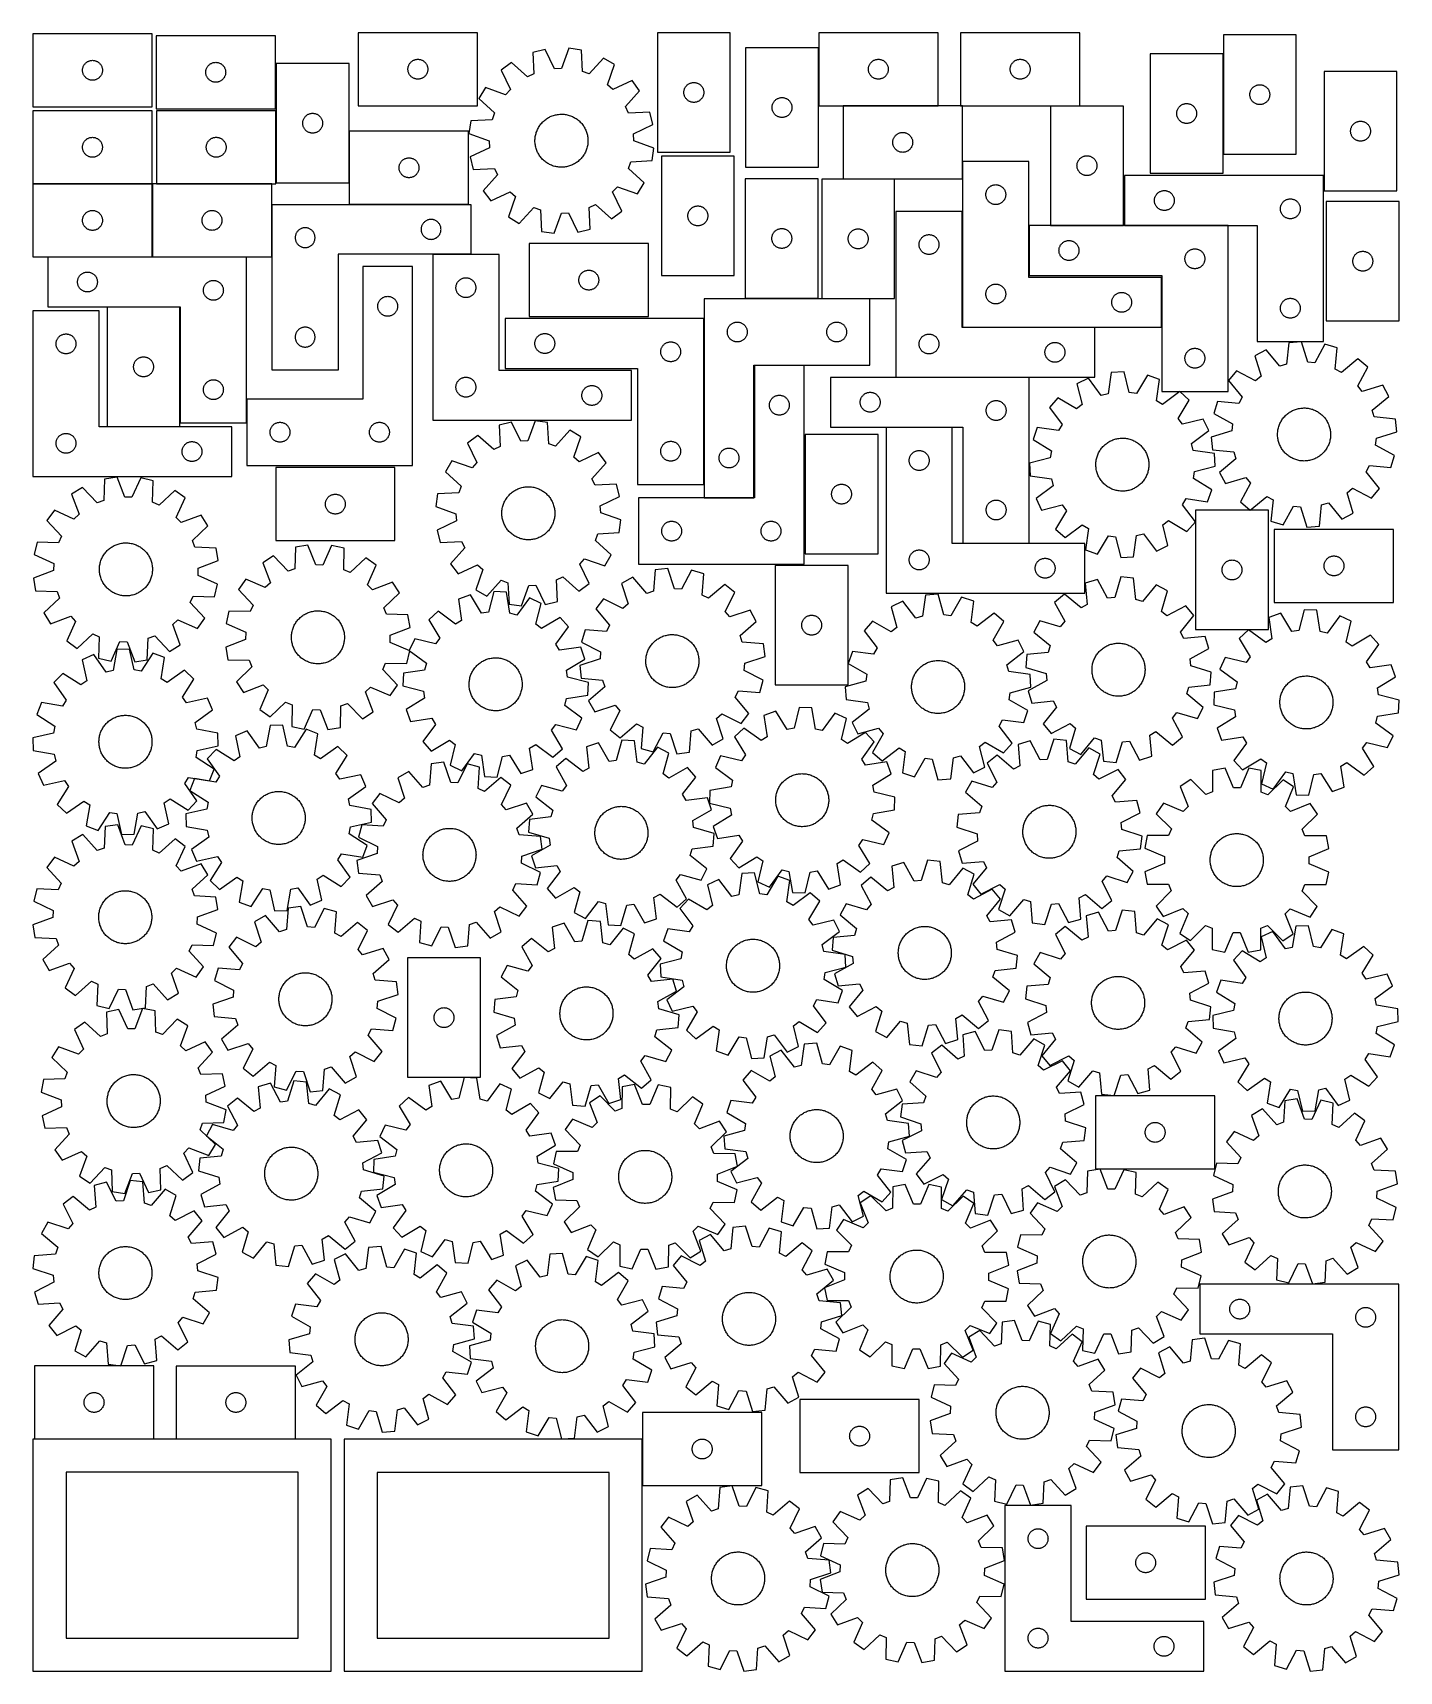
# Model space of a CAD drawing. Header units: millimetres. Extents: x 7 to 1243, y 7 to 1490.
import ezdxf

# ---------------------------------------------------------------- set-up
doc = ezdxf.new("R2010")
doc.units = ezdxf.units.MM
doc.layers.add('CUT', color=7, linetype='CONTINUOUS', true_color=0x000000)

msp = doc.modelspace()

# ---------------------------------------------------------------- linework, layer by layer
at = {"layer": 'CUT'}
for p, q in [((114.580135, 1488.572576), (6.580135, 1488.572576)), ((6.580135, 1488.572576), (6.580135, 1422.572576)), ((114.580135, 1422.572576), (114.580135, 1488.572576)), ((226.146907, 1486.775213), (118.146907, 1486.775213)), ((118.146907, 1486.775213), (118.146907, 1420.775213)), ((226.146907, 1420.775213), (226.146907, 1486.775213)), ((409.127315, 1489.510809), (301.127315, 1489.510809)), ((301.127315, 1489.510809), (301.127315, 1423.510809)), ((409.127315, 1423.510809), (409.127315, 1489.510809)), ((571.937858, 1489.517884), (571.937858, 1381.517884)), ((637.937858, 1489.517884), (571.937858, 1489.517884)), ((637.937858, 1381.517884), (637.937858, 1489.517884)), ((825.979304, 1489.51032), (717.979304, 1489.51032)), ((717.979304, 1489.51032), (717.979304, 1423.51032)), ((825.979304, 1423.51032), (825.979304, 1489.51032)), ((954.350246, 1489.512762), (846.350246, 1489.512762)), ((846.350246, 1489.512762), (846.350246, 1423.512762)), ((954.350246, 1423.512762), (954.350246, 1489.512762)), ((1150.265309, 1487.538394), (1084.265309, 1487.538394)), ((1084.265309, 1487.538394), (1084.265309, 1379.538394)), ((1150.265309, 1379.538394), (1150.265309, 1487.538394)), ((470.404259, 1474.508581), (459.212039, 1471.71221)), ((459.212039, 1471.71221), (460.084436, 1452.355523)), ((478.738571, 1457.016249), (470.404259, 1474.508581)), ((491.762336, 1475.544992), (485.160842, 1457.327893)), ((503.172723, 1473.845425), (491.762336, 1475.544992)), ((504.178598, 1454.495214), (503.172723, 1473.845425)), ((717.719418, 1475.855289), (651.719418, 1475.855289)), ((651.719418, 1475.855289), (651.719418, 1367.855289)), ((717.719418, 1367.855289), (717.719418, 1475.855289)), ((1018.016624, 1470.435852), (1018.016624, 1362.435852)), ((1084.016624, 1470.435852), (1018.016624, 1470.435852)), ((1084.016624, 1362.435852), (1084.016624, 1470.435852)), ((51.580135, 1455.572576), (51.599404, 1456.161205)), ((51.599404, 1454.983948), (51.580135, 1455.572576)), ((51.599404, 1456.161205), (51.657131, 1456.747312)), ((51.657131, 1454.397841), (51.599404, 1454.983948)), ((51.657131, 1456.747312), (51.753067, 1457.328389)), ((51.753067, 1453.816763), (51.657131, 1454.397841)), ((51.753067, 1457.328389), (51.886802, 1457.901948)), ((51.886802, 1453.243205), (51.753067, 1453.816763)), ((51.886802, 1457.901948), (52.057763, 1458.465532)), ((52.057763, 1458.465532), (52.265219, 1459.016727)), ((52.265219, 1459.016727), (52.50828, 1459.553175)), ((52.50828, 1459.553175), (52.785906, 1460.072576)), ((52.785906, 1460.072576), (53.096908, 1460.572708)), ((53.096908, 1460.572708), (53.439954, 1461.051429)), ((53.439954, 1461.051429), (53.813576, 1461.506689)), ((53.813576, 1461.506689), (54.216174, 1461.936537)), ((54.216174, 1461.936537), (54.646022, 1462.339135)), ((54.646022, 1462.339135), (55.101282, 1462.712756)), ((55.101282, 1462.712756), (55.580002, 1463.055803)), ((55.580002, 1463.055803), (56.080135, 1463.366805)), ((56.080135, 1463.366805), (56.599536, 1463.644431)), ((56.599536, 1463.644431), (57.135984, 1463.887492)), ((57.135984, 1463.887492), (57.687179, 1464.094948)), ((57.687179, 1464.094948), (58.250763, 1464.265909)), ((58.250763, 1464.265909), (58.824322, 1464.399644)), ((58.824322, 1464.399644), (59.405399, 1464.49558)), ((59.405399, 1464.49558), (59.991506, 1464.553307)), ((59.991506, 1464.553307), (60.580135, 1464.572576)), ((60.580135, 1464.572576), (61.168763, 1464.553307)), ((61.168763, 1464.553307), (61.75487, 1464.49558)), ((61.75487, 1464.49558), (62.335947, 1464.399644)), ((62.335947, 1464.399644), (62.909506, 1464.265909)), ((62.909506, 1464.265909), (63.47309, 1464.094948)), ((63.47309, 1464.094948), (64.024285, 1463.887492)), ((64.024285, 1463.887492), (64.560733, 1463.644431)), ((64.560733, 1463.644431), (65.080135, 1463.366805)), ((65.080135, 1463.366805), (65.580267, 1463.055803)), ((65.580267, 1463.055803), (66.058987, 1462.712756)), ((66.058987, 1462.712756), (66.514247, 1462.339135)), ((66.514247, 1462.339135), (66.944096, 1461.936537)), ((66.944096, 1461.936537), (67.346693, 1461.506689)), ((67.346693, 1461.506689), (67.720315, 1461.051429)), ((67.720315, 1461.051429), (68.063361, 1460.572708)), ((68.063361, 1460.572708), (68.374363, 1460.072576)), ((68.374363, 1460.072576), (68.651989, 1459.553175)), ((68.651989, 1459.553175), (68.89505, 1459.016727)), ((68.89505, 1459.016727), (69.102506, 1458.465532)), ((69.102506, 1458.465532), (69.273467, 1457.901948)), ((69.273467, 1457.901948), (69.407202, 1457.328389)), ((69.407202, 1453.816763), (69.273467, 1453.243205)), ((69.407202, 1457.328389), (69.503138, 1456.747312)), ((69.503138, 1454.397841), (69.407202, 1453.816763)), ((69.503138, 1456.747312), (69.560865, 1456.161205)), ((69.560865, 1454.983948), (69.503138, 1454.397841)), ((69.560865, 1456.161205), (69.580135, 1455.572576)), ((69.580135, 1455.572576), (69.560865, 1454.983948)), ((163.146907, 1453.775213), (163.166177, 1454.363841)), ((163.166177, 1453.186585), (163.146907, 1453.775213)), ((163.166177, 1454.363841), (163.223903, 1454.949949)), ((163.223903, 1454.949949), (163.319839, 1455.531026)), ((163.319839, 1455.531026), (163.453575, 1456.104584)), ((163.453575, 1456.104584), (163.624536, 1456.668168)), ((163.624536, 1456.668168), (163.831991, 1457.219364)), ((163.831991, 1457.219364), (164.075052, 1457.755811)), ((164.075052, 1457.755811), (164.352678, 1458.275213)), ((164.352678, 1458.275213), (164.66368, 1458.775345)), ((164.66368, 1458.775345), (165.006727, 1459.254066)), ((165.006727, 1459.254066), (165.380349, 1459.709325)), ((165.380349, 1459.709325), (165.782946, 1460.139174)), ((165.782946, 1460.139174), (166.212795, 1460.541771)), ((166.212795, 1460.541771), (166.668054, 1460.915393)), ((166.668054, 1460.915393), (167.146775, 1461.25844)), ((167.146775, 1461.25844), (167.646907, 1461.569442)), ((167.646907, 1461.569442), (168.166309, 1461.847068)), ((168.166309, 1461.847068), (168.702756, 1462.090129)), ((168.702756, 1462.090129), (169.253952, 1462.297584)), ((169.253952, 1462.297584), (169.817536, 1462.468545)), ((169.817536, 1462.468545), (170.391094, 1462.602281)), ((170.391094, 1462.602281), (170.972171, 1462.698217)), ((170.972171, 1462.698217), (171.558279, 1462.755943)), ((171.558279, 1462.755943), (172.146907, 1462.775213)), ((172.146907, 1462.775213), (172.735535, 1462.755943)), ((172.735535, 1462.755943), (173.321643, 1462.698217)), ((173.321643, 1462.698217), (173.90272, 1462.602281)), ((173.90272, 1462.602281), (174.476278, 1462.468545)), ((174.476278, 1462.468545), (175.039862, 1462.297584)), ((175.039862, 1462.297584), (175.591058, 1462.090129)), ((175.591058, 1462.090129), (176.127505, 1461.847068)), ((176.127505, 1461.847068), (176.646907, 1461.569442)), ((176.646907, 1461.569442), (177.147039, 1461.25844)), ((177.147039, 1461.25844), (177.62576, 1460.915393)), ((177.62576, 1460.915393), (178.081019, 1460.541771)), ((178.081019, 1460.541771), (178.510868, 1460.139174)), ((178.510868, 1460.139174), (178.913465, 1459.709325)), ((178.913465, 1459.709325), (179.287087, 1459.254066)), ((179.287087, 1459.254066), (179.630134, 1458.775345)), ((179.630134, 1458.775345), (179.941136, 1458.275213)), ((179.941136, 1458.275213), (180.218762, 1457.755811)), ((180.218762, 1457.755811), (180.461823, 1457.219364)), ((180.461823, 1457.219364), (180.669278, 1456.668168)), ((180.669278, 1456.668168), (180.840239, 1456.104584)), ((180.840239, 1456.104584), (180.973975, 1455.531026)), ((180.973975, 1455.531026), (181.069911, 1454.949949)), ((181.069911, 1454.949949), (181.127637, 1454.363841)), ((181.127637, 1454.363841), (181.146907, 1453.775213)), ((181.146907, 1453.775213), (181.127637, 1453.186585)), ((292.850583, 1461.636539), (226.850583, 1461.636539)), ((226.850583, 1461.636539), (226.850583, 1353.636539)), ((292.850583, 1353.636539), (292.850583, 1461.636539)), ((346.127315, 1456.510809), (346.146584, 1457.099437)), ((346.146584, 1455.922181), (346.127315, 1456.510809)), ((346.146584, 1457.099437), (346.204311, 1457.685544)), ((346.204311, 1455.336073), (346.146584, 1455.922181)), ((346.204311, 1457.685544), (346.300247, 1458.266622)), ((346.300247, 1454.754996), (346.204311, 1455.336073)), ((346.300247, 1458.266622), (346.433982, 1458.84018)), ((346.433982, 1454.181437), (346.300247, 1454.754996)), ((346.433982, 1458.84018), (346.604944, 1459.403764)), ((346.604944, 1453.617854), (346.433982, 1454.181437)), ((346.604944, 1459.403764), (346.812399, 1459.95496)), ((346.812399, 1453.066658), (346.604944, 1453.617854)), ((346.812399, 1459.95496), (347.05546, 1460.491407)), ((347.05546, 1460.491407), (347.333086, 1461.010809)), ((347.333086, 1461.010809), (347.644088, 1461.510941)), ((347.644088, 1461.510941), (347.987135, 1461.989662)), ((347.987135, 1461.989662), (348.360756, 1462.444921)), ((348.360756, 1462.444921), (348.763354, 1462.87477)), ((348.763354, 1462.87477), (349.193202, 1463.277367)), ((349.193202, 1463.277367), (349.648462, 1463.650989)), ((349.648462, 1463.650989), (350.127183, 1463.994035)), ((350.127183, 1463.994035), (350.627315, 1464.305037)), ((350.627315, 1464.305037), (351.146717, 1464.582663)), ((351.146717, 1464.582663), (351.683164, 1464.825725)), ((351.683164, 1464.825725), (352.23436, 1465.03318)), ((352.23436, 1465.03318), (352.797943, 1465.204141)), ((352.797943, 1465.204141), (353.371502, 1465.337876)), ((353.371502, 1465.337876), (353.952579, 1465.433813)), ((353.952579, 1465.433813), (354.538687, 1465.491539)), ((354.538687, 1465.491539), (355.127315, 1465.510809)), ((355.127315, 1465.510809), (355.715943, 1465.491539)), ((355.715943, 1465.491539), (356.30205, 1465.433813)), ((356.30205, 1465.433813), (356.883128, 1465.337876)), ((356.883128, 1465.337876), (357.456686, 1465.204141)), ((357.456686, 1465.204141), (358.02027, 1465.03318)), ((358.02027, 1465.03318), (358.571466, 1464.825725)), ((358.571466, 1464.825725), (359.107913, 1464.582663)), ((359.107913, 1464.582663), (359.627315, 1464.305037)), ((359.627315, 1464.305037), (360.127447, 1463.994035)), ((360.127447, 1463.994035), (360.606168, 1463.650989)), ((360.606168, 1463.650989), (361.061427, 1463.277367)), ((361.061427, 1463.277367), (361.491276, 1462.87477)), ((361.491276, 1462.87477), (361.893873, 1462.444921)), ((361.893873, 1462.444921), (362.267495, 1461.989662)), ((362.267495, 1461.989662), (362.610541, 1461.510941)), ((362.610541, 1461.510941), (362.921543, 1461.010809)), ((362.921543, 1461.010809), (363.199169, 1460.491407)), ((363.199169, 1460.491407), (363.442231, 1459.95496)), ((363.442231, 1459.95496), (363.649686, 1459.403764)), ((363.649686, 1453.617854), (363.442231, 1453.066658)), ((363.649686, 1459.403764), (363.820647, 1458.84018)), ((363.820647, 1454.181437), (363.649686, 1453.617854)), ((363.820647, 1458.84018), (363.954382, 1458.266622)), ((363.954382, 1454.754996), (363.820647, 1454.181437)), ((363.954382, 1458.266622), (364.050318, 1457.685544)), ((364.050318, 1455.336073), (363.954382, 1454.754996)), ((364.050318, 1457.685544), (364.108045, 1457.099437)), ((364.108045, 1455.922181), (364.050318, 1455.336073)), ((364.108045, 1457.099437), (364.127315, 1456.510809)), ((364.127315, 1456.510809), (364.108045, 1455.922181)), ((439.876366, 1462.581309), (430.606228, 1455.714722)), ((430.606228, 1455.714722), (438.819701, 1438.165327)), ((454.270292, 1449.609905), (439.876366, 1462.581309)), ((485.160842, 1457.327893), (478.738571, 1457.016249)), ((510.231264, 1452.325439), (504.178598, 1454.495214)), ((523.301631, 1466.629562), (510.231264, 1452.325439)), ((533.193058, 1460.6928), (523.301631, 1466.629562)), ((526.71736, 1442.430605), (533.193058, 1460.6928)), ((762.979304, 1456.51032), (762.998574, 1457.098949)), ((762.998574, 1455.921692), (762.979304, 1456.51032)), ((762.998574, 1457.098949), (763.056301, 1457.685056)), ((763.056301, 1455.335585), (762.998574, 1455.921692)), ((763.056301, 1457.685056), (763.152237, 1458.266133)), ((763.152237, 1454.754508), (763.056301, 1455.335585)), ((763.152237, 1458.266133), (763.285972, 1458.839692)), ((763.285972, 1454.180949), (763.152237, 1454.754508)), ((763.285972, 1458.839692), (763.456933, 1459.403276)), ((763.456933, 1453.617365), (763.285972, 1454.180949)), ((763.456933, 1459.403276), (763.664389, 1459.954471)), ((763.664389, 1453.06617), (763.456933, 1453.617365)), ((763.664389, 1459.954471), (763.90745, 1460.490919)), ((763.90745, 1460.490919), (764.185076, 1461.01032)), ((764.185076, 1461.01032), (764.496078, 1461.510453)), ((764.496078, 1461.510453), (764.839124, 1461.989173)), ((764.839124, 1461.989173), (765.212746, 1462.444433)), ((765.212746, 1462.444433), (765.615343, 1462.874282)), ((765.615343, 1462.874282), (766.045192, 1463.276879)), ((766.045192, 1463.276879), (766.500452, 1463.650501)), ((766.500452, 1463.650501), (766.979172, 1463.993547)), ((766.979172, 1463.993547), (767.479304, 1464.304549)), ((767.479304, 1464.304549), (767.998706, 1464.582175)), ((767.998706, 1464.582175), (768.535154, 1464.825236)), ((768.535154, 1464.825236), (769.086349, 1465.032692)), ((769.086349, 1465.032692), (769.649933, 1465.203653)), ((769.649933, 1465.203653), (770.223492, 1465.337388)), ((770.223492, 1465.337388), (770.804569, 1465.433324)), ((770.804569, 1465.433324), (771.390676, 1465.491051)), ((771.390676, 1465.491051), (771.979304, 1465.51032)), ((771.979304, 1465.51032), (772.567933, 1465.491051)), ((772.567933, 1465.491051), (773.15404, 1465.433324)), ((773.15404, 1465.433324), (773.735117, 1465.337388)), ((773.735117, 1465.337388), (774.308676, 1465.203653)), ((774.308676, 1465.203653), (774.87226, 1465.032692)), ((774.87226, 1465.032692), (775.423455, 1464.825236)), ((775.423455, 1464.825236), (775.959903, 1464.582175)), ((775.959903, 1464.582175), (776.479304, 1464.304549)), ((776.479304, 1464.304549), (776.979437, 1463.993547)), ((776.979437, 1463.993547), (777.458157, 1463.650501)), ((777.458157, 1463.650501), (777.913417, 1463.276879)), ((777.913417, 1463.276879), (778.343265, 1462.874282)), ((778.343265, 1462.874282), (778.745863, 1462.444433)), ((778.745863, 1462.444433), (779.119485, 1461.989173)), ((779.119485, 1461.989173), (779.462531, 1461.510453)), ((779.462531, 1461.510453), (779.773533, 1461.01032)), ((779.773533, 1461.01032), (780.051159, 1460.490919)), ((780.051159, 1460.490919), (780.29422, 1459.954471)), ((780.29422, 1459.954471), (780.501676, 1459.403276)), ((780.501676, 1453.617365), (780.29422, 1453.06617)), ((780.501676, 1459.403276), (780.672637, 1458.839692)), ((780.672637, 1454.180949), (780.501676, 1453.617365)), ((780.672637, 1458.839692), (780.806372, 1458.266133)), ((780.806372, 1454.754508), (780.672637, 1454.180949)), ((780.806372, 1458.266133), (780.902308, 1457.685056)), ((780.902308, 1455.335585), (780.806372, 1454.754508)), ((780.902308, 1457.685056), (780.960035, 1457.098949)), ((780.960035, 1455.921692), (780.902308, 1455.335585)), ((780.960035, 1457.098949), (780.979304, 1456.51032)), ((780.979304, 1456.51032), (780.960035, 1455.921692)), ((891.350246, 1456.512762), (891.369515, 1457.10139)), ((891.369515, 1455.924134), (891.350246, 1456.512762)), ((891.369515, 1457.10139), (891.427242, 1457.687498)), ((891.427242, 1455.338026), (891.369515, 1455.924134)), ((891.427242, 1457.687498), (891.523178, 1458.268575)), ((891.523178, 1454.756949), (891.427242, 1455.338026)), ((891.523178, 1458.268575), (891.656913, 1458.842133)), ((891.656913, 1454.18339), (891.523178, 1454.756949)), ((891.656913, 1458.842133), (891.827874, 1459.405717)), ((891.827874, 1453.619807), (891.656913, 1454.18339)), ((891.827874, 1459.405717), (892.03533, 1459.956913)), ((892.03533, 1453.068611), (891.827874, 1453.619807)), ((892.03533, 1459.956913), (892.278391, 1460.49336)), ((892.278391, 1460.49336), (892.556017, 1461.012762)), ((892.556017, 1461.012762), (892.867019, 1461.512894)), ((892.867019, 1461.512894), (893.210066, 1461.991615)), ((893.210066, 1461.991615), (893.583687, 1462.446874)), ((893.583687, 1462.446874), (893.986285, 1462.876723)), ((893.986285, 1462.876723), (894.416133, 1463.27932)), ((894.416133, 1463.27932), (894.871393, 1463.652942)), ((894.871393, 1463.652942), (895.350114, 1463.995988)), ((895.350114, 1463.995988), (895.850246, 1464.306991)), ((895.850246, 1464.306991), (896.369647, 1464.584617)), ((896.369647, 1464.584617), (896.906095, 1464.827678)), ((896.906095, 1464.827678), (897.45729, 1465.035133)), ((897.45729, 1465.035133), (898.020874, 1465.206094)), ((898.020874, 1465.206094), (898.594433, 1465.339829)), ((898.594433, 1465.339829), (899.17551, 1465.435766)), ((899.17551, 1465.435766), (899.761617, 1465.493492)), ((899.761617, 1465.493492), (900.350246, 1465.512762)), ((900.350246, 1465.512762), (900.938874, 1465.493492)), ((900.938874, 1465.493492), (901.524981, 1465.435766)), ((901.524981, 1465.435766), (902.106059, 1465.339829)), ((902.106059, 1465.339829), (902.679617, 1465.206094)), ((902.679617, 1465.206094), (903.243201, 1465.035133)), ((903.243201, 1465.035133), (903.794397, 1464.827678)), ((903.794397, 1464.827678), (904.330844, 1464.584617)), ((904.330844, 1464.584617), (904.850246, 1464.306991)), ((904.850246, 1464.306991), (905.350378, 1463.995988)), ((905.350378, 1463.995988), (905.829098, 1463.652942)), ((905.829098, 1463.652942), (906.284358, 1463.27932)), ((906.284358, 1463.27932), (906.714207, 1462.876723)), ((906.714207, 1462.876723), (907.116804, 1462.446874)), ((907.116804, 1462.446874), (907.490426, 1461.991615)), ((907.490426, 1461.991615), (907.833472, 1461.512894)), ((907.833472, 1461.512894), (908.144474, 1461.012762)), ((908.144474, 1461.012762), (908.4221, 1460.49336)), ((908.4221, 1460.49336), (908.665161, 1459.956913)), ((908.665161, 1459.956913), (908.872617, 1459.405717)), ((908.872617, 1453.619807), (908.665161, 1453.068611)), ((908.872617, 1459.405717), (909.043578, 1458.842133)), ((909.043578, 1454.18339), (908.872617, 1453.619807)), ((909.043578, 1458.842133), (909.177313, 1458.268575)), ((909.177313, 1454.756949), (909.043578, 1454.18339)), ((909.177313, 1458.268575), (909.273249, 1457.687498)), ((909.273249, 1455.338026), (909.177313, 1454.756949)), ((909.273249, 1457.687498), (909.330976, 1457.10139)), ((909.330976, 1455.924134), (909.273249, 1455.338026)), ((909.330976, 1457.10139), (909.350246, 1456.512762)), ((909.350246, 1456.512762), (909.330976, 1455.924134)), ((1241.448403, 1454.441959), (1175.448403, 1454.441959)), ((1175.448403, 1454.441959), (1175.448403, 1346.441959)), ((1241.448403, 1346.441959), (1241.448403, 1454.441959)), ((52.057763, 1452.679621), (51.886802, 1453.243205)), ((52.265219, 1452.128425), (52.057763, 1452.679621)), ((52.50828, 1451.591978), (52.265219, 1452.128425)), ((52.785906, 1451.072576), (52.50828, 1451.591978)), ((53.096908, 1450.572444), (52.785906, 1451.072576)), ((53.439954, 1450.093723), (53.096908, 1450.572444)), ((53.813576, 1449.638464), (53.439954, 1450.093723)), ((54.216174, 1449.208615), (53.813576, 1449.638464)), ((54.646022, 1448.806018), (54.216174, 1449.208615)), ((55.101282, 1448.432396), (54.646022, 1448.806018)), ((55.580002, 1448.08935), (55.101282, 1448.432396)), ((56.080135, 1447.778348), (55.580002, 1448.08935)), ((56.599536, 1447.500722), (56.080135, 1447.778348)), ((57.135984, 1447.257661), (56.599536, 1447.500722)), ((57.687179, 1447.050205), (57.135984, 1447.257661)), ((58.250763, 1446.879244), (57.687179, 1447.050205)), ((58.824322, 1446.745509), (58.250763, 1446.879244)), ((59.405399, 1446.649573), (58.824322, 1446.745509)), ((59.991506, 1446.591846), (59.405399, 1446.649573)), ((60.580135, 1446.572576), (59.991506, 1446.591846)), ((61.168763, 1446.591846), (60.580135, 1446.572576)), ((61.75487, 1446.649573), (61.168763, 1446.591846)), ((62.335947, 1446.745509), (61.75487, 1446.649573)), ((62.909506, 1446.879244), (62.335947, 1446.745509)), ((63.47309, 1447.050205), (62.909506, 1446.879244)), ((64.024285, 1447.257661), (63.47309, 1447.050205)), ((64.560733, 1447.500722), (64.024285, 1447.257661)), ((65.080135, 1447.778348), (64.560733, 1447.500722)), ((65.580267, 1448.08935), (65.080135, 1447.778348)), ((66.058987, 1448.432396), (65.580267, 1448.08935)), ((66.514247, 1448.806018), (66.058987, 1448.432396)), ((66.944096, 1449.208615), (66.514247, 1448.806018)), ((67.346693, 1449.638464), (66.944096, 1449.208615)), ((67.720315, 1450.093723), (67.346693, 1449.638464)), ((68.063361, 1450.572444), (67.720315, 1450.093723)), ((68.374363, 1451.072576), (68.063361, 1450.572444)), ((68.651989, 1451.591978), (68.374363, 1451.072576)), ((68.89505, 1452.128425), (68.651989, 1451.591978)), ((69.102506, 1452.679621), (68.89505, 1452.128425)), ((69.273467, 1453.243205), (69.102506, 1452.679621)), ((163.223903, 1452.600477), (163.166177, 1453.186585)), ((163.319839, 1452.0194), (163.223903, 1452.600477)), ((163.453575, 1451.445842), (163.319839, 1452.0194)), ((163.624536, 1450.882258), (163.453575, 1451.445842)), ((163.831991, 1450.331062), (163.624536, 1450.882258)), ((164.075052, 1449.794615), (163.831991, 1450.331062)), ((164.352678, 1449.275213), (164.075052, 1449.794615)), ((164.66368, 1448.775081), (164.352678, 1449.275213)), ((165.006727, 1448.29636), (164.66368, 1448.775081)), ((165.380349, 1447.841101), (165.006727, 1448.29636)), ((165.782946, 1447.411252), (165.380349, 1447.841101)), ((166.212795, 1447.008655), (165.782946, 1447.411252)), ((166.668054, 1446.635033), (166.212795, 1447.008655)), ((167.146775, 1446.291987), (166.668054, 1446.635033)), ((167.646907, 1445.980984), (167.146775, 1446.291987)), ((168.166309, 1445.703358), (167.646907, 1445.980984)), ((168.702756, 1445.460297), (168.166309, 1445.703358)), ((169.253952, 1445.252842), (168.702756, 1445.460297)), ((169.817536, 1445.081881), (169.253952, 1445.252842)), ((170.391094, 1444.948146), (169.817536, 1445.081881)), ((170.972171, 1444.852209), (170.391094, 1444.948146)), ((171.558279, 1444.794483), (170.972171, 1444.852209)), ((172.146907, 1444.775213), (171.558279, 1444.794483)), ((172.735535, 1444.794483), (172.146907, 1444.775213)), ((173.321643, 1444.852209), (172.735535, 1444.794483)), ((173.90272, 1444.948146), (173.321643, 1444.852209)), ((174.476278, 1445.081881), (173.90272, 1444.948146)), ((175.039862, 1445.252842), (174.476278, 1445.081881)), ((175.591058, 1445.460297), (175.039862, 1445.252842)), ((176.127505, 1445.703358), (175.591058, 1445.460297)), ((176.646907, 1445.980984), (176.127505, 1445.703358)), ((177.147039, 1446.291987), (176.646907, 1445.980984)), ((177.62576, 1446.635033), (177.147039, 1446.291987)), ((178.081019, 1447.008655), (177.62576, 1446.635033)), ((178.510868, 1447.411252), (178.081019, 1447.008655)), ((178.913465, 1447.841101), (178.510868, 1447.411252)), ((179.287087, 1448.29636), (178.913465, 1447.841101)), ((179.630134, 1448.775081), (179.287087, 1448.29636)), ((179.941136, 1449.275213), (179.630134, 1448.775081)), ((180.218762, 1449.794615), (179.941136, 1449.275213)), ((180.461823, 1450.331062), (180.218762, 1449.794615)), ((180.669278, 1450.882258), (180.461823, 1450.331062)), ((180.840239, 1451.445842), (180.669278, 1450.882258)), ((180.973975, 1452.0194), (180.840239, 1451.445842)), ((181.069911, 1452.600477), (180.973975, 1452.0194)), ((181.127637, 1453.186585), (181.069911, 1452.600477)), ((347.05546, 1452.530211), (346.812399, 1453.066658)), ((347.333086, 1452.010809), (347.05546, 1452.530211)), ((347.644088, 1451.510677), (347.333086, 1452.010809)), ((347.987135, 1451.031956), (347.644088, 1451.510677)), ((348.360756, 1450.576696), (347.987135, 1451.031956)), ((348.763354, 1450.146848), (348.360756, 1450.576696)), ((349.193202, 1449.74425), (348.763354, 1450.146848)), ((349.648462, 1449.370629), (349.193202, 1449.74425)), ((350.127183, 1449.027582), (349.648462, 1449.370629)), ((350.627315, 1448.71658), (350.127183, 1449.027582)), ((351.146717, 1448.438954), (350.627315, 1448.71658)), ((351.683164, 1448.195893), (351.146717, 1448.438954)), ((352.23436, 1447.988438), (351.683164, 1448.195893)), ((352.797943, 1447.817476), (352.23436, 1447.988438)), ((353.371502, 1447.683741), (352.797943, 1447.817476)), ((353.952579, 1447.587805), (353.371502, 1447.683741)), ((354.538687, 1447.530078), (353.952579, 1447.587805)), ((355.127315, 1447.510809), (354.538687, 1447.530078)), ((355.715943, 1447.530078), (355.127315, 1447.510809)), ((356.30205, 1447.587805), (355.715943, 1447.530078)), ((356.883128, 1447.683741), (356.30205, 1447.587805)), ((357.456686, 1447.817476), (356.883128, 1447.683741)), ((358.02027, 1447.988438), (357.456686, 1447.817476)), ((358.571466, 1448.195893), (358.02027, 1447.988438)), ((359.107913, 1448.438954), (358.571466, 1448.195893)), ((359.627315, 1448.71658), (359.107913, 1448.438954)), ((360.127447, 1449.027582), (359.627315, 1448.71658)), ((360.606168, 1449.370629), (360.127447, 1449.027582)), ((361.061427, 1449.74425), (360.606168, 1449.370629)), ((361.491276, 1450.146848), (361.061427, 1449.74425)), ((361.893873, 1450.576696), (361.491276, 1450.146848)), ((362.267495, 1451.031956), (361.893873, 1450.576696)), ((362.610541, 1451.510677), (362.267495, 1451.031956)), ((362.921543, 1452.010809), (362.610541, 1451.510677)), ((363.199169, 1452.530211), (362.921543, 1452.010809)), ((363.442231, 1453.066658), (363.199169, 1452.530211)), ((416.236641, 1439.879428), (410.299879, 1429.988001)), ((434.498835, 1433.40373), (416.236641, 1439.879428)), ((460.084436, 1452.355523), (454.270292, 1449.609905)), ((531.478957, 1438.109739), (526.71736, 1442.430605)), ((549.028353, 1446.323212), (531.478957, 1438.109739)), ((555.894939, 1437.053074), (549.028353, 1446.323212)), ((596.415487, 1438.410839), (596.622943, 1438.962034)), ((596.622943, 1438.962034), (596.866004, 1439.498482)), ((596.866004, 1439.498482), (597.14363, 1440.017884)), ((597.14363, 1440.017884), (597.454632, 1440.518016)), ((597.454632, 1440.518016), (597.797678, 1440.996736)), ((597.797678, 1440.996736), (598.1713, 1441.451996)), ((598.1713, 1441.451996), (598.573897, 1441.881845)), ((598.573897, 1441.881845), (599.003746, 1442.284442)), ((599.003746, 1442.284442), (599.459005, 1442.658064)), ((599.459005, 1442.658064), (599.937726, 1443.00111)), ((599.937726, 1443.00111), (600.437858, 1443.312112)), ((600.437858, 1443.312112), (600.95726, 1443.589738)), ((600.95726, 1443.589738), (601.493707, 1443.832799)), ((601.493707, 1443.832799), (602.044903, 1444.040255)), ((602.044903, 1444.040255), (602.608487, 1444.211216)), ((602.608487, 1444.211216), (603.182045, 1444.344951)), ((603.182045, 1444.344951), (603.763123, 1444.440887)), ((603.763123, 1444.440887), (604.34923, 1444.498614)), ((604.34923, 1444.498614), (604.937858, 1444.517884)), ((604.937858, 1444.517884), (605.526486, 1444.498614)), ((605.526486, 1444.498614), (606.112594, 1444.440887)), ((606.112594, 1444.440887), (606.693671, 1444.344951)), ((606.693671, 1444.344951), (607.26723, 1444.211216)), ((607.26723, 1444.211216), (607.830813, 1444.040255)), ((607.830813, 1444.040255), (608.382009, 1443.832799)), ((608.382009, 1443.832799), (608.918457, 1443.589738)), ((608.918457, 1443.589738), (609.437858, 1443.312112)), ((609.437858, 1443.312112), (609.93799, 1443.00111)), ((609.93799, 1443.00111), (610.416711, 1442.658064)), ((610.416711, 1442.658064), (610.871971, 1442.284442)), ((610.871971, 1442.284442), (611.301819, 1441.881845)), ((611.301819, 1441.881845), (611.704417, 1441.451996)), ((611.704417, 1441.451996), (612.078038, 1440.996736)), ((612.078038, 1440.996736), (612.421085, 1440.518016)), ((612.421085, 1440.518016), (612.732087, 1440.017884)), ((612.732087, 1440.017884), (613.009713, 1439.498482)), ((613.009713, 1439.498482), (613.252774, 1438.962034)), ((613.252774, 1438.962034), (613.460229, 1438.410839)), ((763.90745, 1452.529722), (763.664389, 1453.06617)), ((764.185076, 1452.01032), (763.90745, 1452.529722)), ((764.496078, 1451.510188), (764.185076, 1452.01032)), ((764.839124, 1451.031468), (764.496078, 1451.510188)), ((765.212746, 1450.576208), (764.839124, 1451.031468)), ((765.615343, 1450.146359), (765.212746, 1450.576208)), ((766.045192, 1449.743762), (765.615343, 1450.146359)), ((766.500452, 1449.37014), (766.045192, 1449.743762)), ((766.979172, 1449.027094), (766.500452, 1449.37014)), ((767.479304, 1448.716092), (766.979172, 1449.027094)), ((767.998706, 1448.438466), (767.479304, 1448.716092)), ((768.535154, 1448.195405), (767.998706, 1448.438466)), ((769.086349, 1447.987949), (768.535154, 1448.195405)), ((769.649933, 1447.816988), (769.086349, 1447.987949)), ((770.223492, 1447.683253), (769.649933, 1447.816988)), ((770.804569, 1447.587317), (770.223492, 1447.683253)), ((771.390676, 1447.52959), (770.804569, 1447.587317)), ((771.979304, 1447.51032), (771.390676, 1447.52959)), ((772.567933, 1447.52959), (771.979304, 1447.51032)), ((773.15404, 1447.587317), (772.567933, 1447.52959)), ((773.735117, 1447.683253), (773.15404, 1447.587317)), ((774.308676, 1447.816988), (773.735117, 1447.683253)), ((774.87226, 1447.987949), (774.308676, 1447.816988)), ((775.423455, 1448.195405), (774.87226, 1447.987949)), ((775.959903, 1448.438466), (775.423455, 1448.195405)), ((776.479304, 1448.716092), (775.959903, 1448.438466)), ((776.979437, 1449.027094), (776.479304, 1448.716092)), ((777.458157, 1449.37014), (776.979437, 1449.027094)), ((777.913417, 1449.743762), (777.458157, 1449.37014)), ((778.343265, 1450.146359), (777.913417, 1449.743762)), ((778.745863, 1450.576208), (778.343265, 1450.146359)), ((779.119485, 1451.031468), (778.745863, 1450.576208)), ((779.462531, 1451.510188), (779.119485, 1451.031468)), ((779.773533, 1452.01032), (779.462531, 1451.510188)), ((780.051159, 1452.529722), (779.773533, 1452.01032)), ((780.29422, 1453.06617), (780.051159, 1452.529722)), ((892.278391, 1452.532164), (892.03533, 1453.068611)), ((892.556017, 1452.012762), (892.278391, 1452.532164)), ((892.867019, 1451.51263), (892.556017, 1452.012762)), ((893.210066, 1451.033909), (892.867019, 1451.51263)), ((893.583687, 1450.57865), (893.210066, 1451.033909)), ((893.986285, 1450.148801), (893.583687, 1450.57865)), ((894.416133, 1449.746204), (893.986285, 1450.148801)), ((894.871393, 1449.372582), (894.416133, 1449.746204)), ((895.350114, 1449.029535), (894.871393, 1449.372582)), ((895.850246, 1448.718533), (895.350114, 1449.029535)), ((896.369647, 1448.440907), (895.850246, 1448.718533)), ((896.906095, 1448.197846), (896.369647, 1448.440907)), ((897.45729, 1447.990391), (896.906095, 1448.197846)), ((898.020874, 1447.819429), (897.45729, 1447.990391)), ((898.594433, 1447.685694), (898.020874, 1447.819429)), ((899.17551, 1447.589758), (898.594433, 1447.685694)), ((899.761617, 1447.532032), (899.17551, 1447.589758)), ((900.350246, 1447.512762), (899.761617, 1447.532032)), ((900.938874, 1447.532032), (900.350246, 1447.512762)), ((901.524981, 1447.589758), (900.938874, 1447.532032)), ((902.106059, 1447.685694), (901.524981, 1447.589758)), ((902.679617, 1447.819429), (902.106059, 1447.685694)), ((903.243201, 1447.990391), (902.679617, 1447.819429)), ((903.794397, 1448.197846), (903.243201, 1447.990391)), ((904.330844, 1448.440907), (903.794397, 1448.197846)), ((904.850246, 1448.718533), (904.330844, 1448.440907)), ((905.350378, 1449.029535), (904.850246, 1448.718533)), ((905.829098, 1449.372582), (905.350378, 1449.029535)), ((906.284358, 1449.746204), (905.829098, 1449.372582)), ((906.714207, 1450.148801), (906.284358, 1449.746204)), ((907.116804, 1450.57865), (906.714207, 1450.148801)), ((907.490426, 1451.033909), (907.116804, 1450.57865)), ((907.833472, 1451.51263), (907.490426, 1451.033909)), ((908.144474, 1452.012762), (907.833472, 1451.51263)), ((908.4221, 1452.532164), (908.144474, 1452.012762)), ((908.665161, 1453.068611), (908.4221, 1452.532164)), ((1109.47108, 1438.038394), (1109.782083, 1438.538526)), ((1109.782083, 1438.538526), (1110.125129, 1439.017247)), ((1110.125129, 1439.017247), (1110.498751, 1439.472507)), ((1110.498751, 1439.472507), (1110.901348, 1439.902355)), ((1110.901348, 1439.902355), (1111.331197, 1440.304953)), ((1111.331197, 1440.304953), (1111.786456, 1440.678574)), ((1111.786456, 1440.678574), (1112.265177, 1441.021621)), ((1112.265177, 1441.021621), (1112.765309, 1441.332623)), ((1112.765309, 1441.332623), (1113.284711, 1441.610249)), ((1113.284711, 1441.610249), (1113.821158, 1441.85331)), ((1113.821158, 1441.85331), (1114.372354, 1442.060765)), ((1114.372354, 1442.060765), (1114.935938, 1442.231727)), ((1114.935938, 1442.231727), (1115.509496, 1442.365462)), ((1115.509496, 1442.365462), (1116.090573, 1442.461398)), ((1116.090573, 1442.461398), (1116.676681, 1442.519125)), ((1116.676681, 1442.519125), (1117.265309, 1442.538394)), ((1117.265309, 1442.538394), (1117.853937, 1442.519125)), ((1117.853937, 1442.519125), (1118.440045, 1442.461398)), ((1118.440045, 1442.461398), (1119.021122, 1442.365462)), ((1119.021122, 1442.365462), (1119.59468, 1442.231727)), ((1119.59468, 1442.231727), (1120.158264, 1442.060765)), ((1120.158264, 1442.060765), (1120.70946, 1441.85331)), ((1120.70946, 1441.85331), (1121.245907, 1441.610249)), ((1121.245907, 1441.610249), (1121.765309, 1441.332623)), ((1121.765309, 1441.332623), (1122.265441, 1441.021621)), ((1122.265441, 1441.021621), (1122.744162, 1440.678574)), ((1122.744162, 1440.678574), (1123.199421, 1440.304953)), ((1123.199421, 1440.304953), (1123.62927, 1439.902355)), ((1123.62927, 1439.902355), (1124.031867, 1439.472507)), ((1124.031867, 1439.472507), (1124.405489, 1439.017247)), ((1124.405489, 1439.017247), (1124.748536, 1438.538526)), ((1124.748536, 1438.538526), (1125.059538, 1438.038394)), ((410.299879, 1429.988001), (424.604001, 1416.917634)), ((438.819701, 1438.165327), (434.498835, 1433.40373)), ((542.923535, 1422.659148), (555.894939, 1437.053074)), ((595.937858, 1435.517884), (595.957128, 1436.106512)), ((595.957128, 1434.929255), (595.937858, 1435.517884)), ((595.957128, 1436.106512), (596.014855, 1436.692619)), ((596.014855, 1434.343148), (595.957128, 1434.929255)), ((596.014855, 1436.692619), (596.110791, 1437.273696)), ((596.110791, 1433.762071), (596.014855, 1434.343148)), ((596.110791, 1437.273696), (596.244526, 1437.847255)), ((596.244526, 1433.188512), (596.110791, 1433.762071)), ((596.244526, 1437.847255), (596.415487, 1438.410839)), ((596.415487, 1432.624928), (596.244526, 1433.188512)), ((596.622943, 1432.073733), (596.415487, 1432.624928)), ((596.866004, 1431.537285), (596.622943, 1432.073733)), ((597.14363, 1431.017884), (596.866004, 1431.537285)), ((597.454632, 1430.517751), (597.14363, 1431.017884)), ((597.797678, 1430.039031), (597.454632, 1430.517751)), ((598.1713, 1429.583771), (597.797678, 1430.039031)), ((598.573897, 1429.153923), (598.1713, 1429.583771)), ((599.003746, 1428.751325), (598.573897, 1429.153923)), ((599.459005, 1428.377704), (599.003746, 1428.751325)), ((599.937726, 1428.034657), (599.459005, 1428.377704)), ((600.437858, 1427.723655), (599.937726, 1428.034657)), ((600.95726, 1427.446029), (600.437858, 1427.723655)), ((601.493707, 1427.202968), (600.95726, 1427.446029)), ((602.044903, 1426.995512), (601.493707, 1427.202968)), ((602.608487, 1426.824551), (602.044903, 1426.995512)), ((603.182045, 1426.690816), (602.608487, 1426.824551)), ((603.763123, 1426.59488), (603.182045, 1426.690816)), ((604.34923, 1426.537153), (603.763123, 1426.59488)), ((604.937858, 1426.517884), (604.34923, 1426.537153)), ((605.526486, 1426.537153), (604.937858, 1426.517884)), ((606.112594, 1426.59488), (605.526486, 1426.537153)), ((606.693671, 1426.690816), (606.112594, 1426.59488)), ((607.26723, 1426.824551), (606.693671, 1426.690816)), ((607.830813, 1426.995512), (607.26723, 1426.824551)), ((608.382009, 1427.202968), (607.830813, 1426.995512)), ((608.918457, 1427.446029), (608.382009, 1427.202968)), ((609.437858, 1427.723655), (608.918457, 1427.446029)), ((609.93799, 1428.034657), (609.437858, 1427.723655)), ((610.416711, 1428.377704), (609.93799, 1428.034657)), ((610.871971, 1428.751325), (610.416711, 1428.377704)), ((611.301819, 1429.153923), (610.871971, 1428.751325)), ((611.704417, 1429.583771), (611.301819, 1429.153923)), ((612.078038, 1430.039031), (611.704417, 1429.583771)), ((612.421085, 1430.517751), (612.078038, 1430.039031)), ((612.732087, 1431.017884), (612.421085, 1430.517751)), ((613.009713, 1431.537285), (612.732087, 1431.017884)), ((613.252774, 1432.073733), (613.009713, 1431.537285)), ((613.460229, 1432.624928), (613.252774, 1432.073733)), ((613.460229, 1438.410839), (613.631191, 1437.847255)), ((613.631191, 1433.188512), (613.460229, 1432.624928)), ((613.631191, 1437.847255), (613.764926, 1437.273696)), ((613.764926, 1433.762071), (613.631191, 1433.188512)), ((613.764926, 1437.273696), (613.860862, 1436.692619)), ((613.860862, 1434.343148), (613.764926, 1433.762071)), ((613.860862, 1436.692619), (613.918589, 1436.106512)), ((613.918589, 1434.929255), (613.860862, 1434.343148)), ((613.918589, 1436.106512), (613.937858, 1435.517884)), ((613.937858, 1435.517884), (613.918589, 1434.929255)), ((675.892351, 1423.611102), (676.026086, 1424.18466)), ((676.026086, 1424.18466), (676.197047, 1424.748244)), ((676.197047, 1424.748244), (676.404502, 1425.29944)), ((676.404502, 1425.29944), (676.647564, 1425.835887)), ((676.647564, 1425.835887), (676.92519, 1426.355289)), ((676.92519, 1426.355289), (677.236192, 1426.855421)), ((677.236192, 1426.855421), (677.579238, 1427.334142)), ((677.579238, 1427.334142), (677.95286, 1427.789401)), ((677.95286, 1427.789401), (678.355457, 1428.21925)), ((678.355457, 1428.21925), (678.785306, 1428.621847)), ((678.785306, 1428.621847), (679.240565, 1428.995469)), ((679.240565, 1428.995469), (679.719286, 1429.338515)), ((679.719286, 1429.338515), (680.219418, 1429.649517)), ((680.219418, 1429.649517), (680.73882, 1429.927143)), ((680.73882, 1429.927143), (681.275267, 1430.170205)), ((681.275267, 1430.170205), (681.826463, 1430.37766)), ((681.826463, 1430.37766), (682.390047, 1430.548621)), ((682.390047, 1430.548621), (682.963605, 1430.682356)), ((682.963605, 1430.682356), (683.544682, 1430.778293)), ((683.544682, 1430.778293), (684.13079, 1430.836019)), ((684.13079, 1430.836019), (684.719418, 1430.855289)), ((684.719418, 1430.855289), (685.308046, 1430.836019)), ((685.308046, 1430.836019), (685.894154, 1430.778293)), ((685.894154, 1430.778293), (686.475231, 1430.682356)), ((686.475231, 1430.682356), (687.04879, 1430.548621)), ((687.04879, 1430.548621), (687.612373, 1430.37766)), ((687.612373, 1430.37766), (688.163569, 1430.170205)), ((688.163569, 1430.170205), (688.700016, 1429.927143)), ((688.700016, 1429.927143), (689.219418, 1429.649517)), ((689.219418, 1429.649517), (689.71955, 1429.338515)), ((689.71955, 1429.338515), (690.198271, 1428.995469)), ((690.198271, 1428.995469), (690.653531, 1428.621847)), ((690.653531, 1428.621847), (691.083379, 1428.21925)), ((691.083379, 1428.21925), (691.485976, 1427.789401)), ((691.485976, 1427.789401), (691.859598, 1427.334142)), ((691.859598, 1427.334142), (692.202645, 1426.855421)), ((692.202645, 1426.855421), (692.513647, 1426.355289)), ((692.513647, 1426.355289), (692.791273, 1425.835887)), ((692.791273, 1425.835887), (693.034334, 1425.29944)), ((693.034334, 1425.29944), (693.241789, 1424.748244)), ((693.241789, 1424.748244), (693.412751, 1424.18466)), ((693.412751, 1424.18466), (693.546486, 1423.611102)), ((1045.537771, 1423.576032), (1046.016492, 1423.919079)), ((1046.016492, 1423.919079), (1046.516624, 1424.230081)), ((1046.516624, 1424.230081), (1047.036026, 1424.507707)), ((1047.036026, 1424.507707), (1047.572473, 1424.750768)), ((1047.572473, 1424.750768), (1048.123669, 1424.958224)), ((1048.123669, 1424.958224), (1048.687253, 1425.129185)), ((1048.687253, 1425.129185), (1049.260811, 1425.26292)), ((1049.260811, 1425.26292), (1049.841888, 1425.358856)), ((1049.841888, 1425.358856), (1050.427996, 1425.416583)), ((1050.427996, 1425.416583), (1051.016624, 1425.435852)), ((1051.016624, 1425.435852), (1051.605252, 1425.416583)), ((1051.605252, 1425.416583), (1052.19136, 1425.358856)), ((1052.19136, 1425.358856), (1052.772437, 1425.26292)), ((1052.772437, 1425.26292), (1053.345996, 1425.129185)), ((1053.345996, 1425.129185), (1053.909579, 1424.958224)), ((1053.909579, 1424.958224), (1054.460775, 1424.750768)), ((1054.460775, 1424.750768), (1054.997222, 1424.507707)), ((1054.997222, 1424.507707), (1055.516624, 1424.230081)), ((1055.516624, 1424.230081), (1056.016756, 1423.919079)), ((1056.016756, 1423.919079), (1056.495477, 1423.576032)), ((1108.265309, 1433.538394), (1108.284579, 1434.127022)), ((1108.284579, 1432.949766), (1108.265309, 1433.538394)), ((1108.284579, 1434.127022), (1108.342305, 1434.71313)), ((1108.342305, 1432.363659), (1108.284579, 1432.949766)), ((1108.342305, 1434.71313), (1108.438241, 1435.294207)), ((1108.438241, 1431.782581), (1108.342305, 1432.363659)), ((1108.438241, 1435.294207), (1108.571977, 1435.867766)), ((1108.571977, 1431.209023), (1108.438241, 1431.782581)), ((1108.571977, 1435.867766), (1108.742938, 1436.431349)), ((1108.742938, 1430.645439), (1108.571977, 1431.209023)), ((1108.742938, 1436.431349), (1108.950393, 1436.982545)), ((1108.950393, 1430.094243), (1108.742938, 1430.645439)), ((1108.950393, 1436.982545), (1109.193454, 1437.518993)), ((1109.193454, 1429.557796), (1108.950393, 1430.094243)), ((1109.193454, 1437.518993), (1109.47108, 1438.038394)), ((1109.47108, 1429.038394), (1109.193454, 1429.557796)), ((1109.782083, 1428.538262), (1109.47108, 1429.038394)), ((1110.125129, 1428.059541), (1109.782083, 1428.538262)), ((1110.498751, 1427.604282), (1110.125129, 1428.059541)), ((1110.901348, 1427.174433), (1110.498751, 1427.604282)), ((1111.331197, 1426.771836), (1110.901348, 1427.174433)), ((1111.786456, 1426.398214), (1111.331197, 1426.771836)), ((1112.265177, 1426.055168), (1111.786456, 1426.398214)), ((1112.765309, 1425.744166), (1112.265177, 1426.055168)), ((1113.284711, 1425.46654), (1112.765309, 1425.744166)), ((1113.821158, 1425.223479), (1113.284711, 1425.46654)), ((1114.372354, 1425.016023), (1113.821158, 1425.223479)), ((1114.935938, 1424.845062), (1114.372354, 1425.016023)), ((1115.509496, 1424.711327), (1114.935938, 1424.845062)), ((1116.090573, 1424.615391), (1115.509496, 1424.711327)), ((1116.676681, 1424.557664), (1116.090573, 1424.615391)), ((1117.265309, 1424.538394), (1116.676681, 1424.557664)), ((1117.853937, 1424.557664), (1117.265309, 1424.538394)), ((1118.440045, 1424.615391), (1117.853937, 1424.557664)), ((1119.021122, 1424.711327), (1118.440045, 1424.615391)), ((1119.59468, 1424.845062), (1119.021122, 1424.711327)), ((1120.158264, 1425.016023), (1119.59468, 1424.845062)), ((1120.70946, 1425.223479), (1120.158264, 1425.016023)), ((1121.245907, 1425.46654), (1120.70946, 1425.223479)), ((1121.765309, 1425.744166), (1121.245907, 1425.46654)), ((1122.265441, 1426.055168), (1121.765309, 1425.744166)), ((1122.744162, 1426.398214), (1122.265441, 1426.055168)), ((1123.199421, 1426.771836), (1122.744162, 1426.398214)), ((1123.62927, 1427.174433), (1123.199421, 1426.771836)), ((1124.031867, 1427.604282), (1123.62927, 1427.174433)), ((1124.405489, 1428.059541), (1124.031867, 1427.604282)), ((1124.748536, 1428.538262), (1124.405489, 1428.059541)), ((1125.059538, 1429.038394), (1124.748536, 1428.538262)), ((1125.059538, 1438.038394), (1125.337164, 1437.518993)), ((1125.337164, 1429.557796), (1125.059538, 1429.038394)), ((1125.337164, 1437.518993), (1125.580225, 1436.982545)), ((1125.580225, 1430.094243), (1125.337164, 1429.557796)), ((1125.580225, 1436.982545), (1125.78768, 1436.431349)), ((1125.78768, 1430.645439), (1125.580225, 1430.094243)), ((1125.78768, 1436.431349), (1125.958641, 1435.867766)), ((1125.958641, 1431.209023), (1125.78768, 1430.645439)), ((1125.958641, 1435.867766), (1126.092377, 1435.294207)), ((1126.092377, 1431.782581), (1125.958641, 1431.209023)), ((1126.092377, 1435.294207), (1126.188313, 1434.71313)), ((1126.188313, 1432.363659), (1126.092377, 1431.782581)), ((1126.188313, 1434.71313), (1126.246039, 1434.127022)), ((1126.246039, 1432.949766), (1126.188313, 1432.363659)), ((1126.246039, 1434.127022), (1126.265309, 1433.538394)), ((1126.265309, 1433.538394), (1126.246039, 1432.949766)), ((114.540462, 1418.88532), (6.540462, 1418.88532)), ((6.540462, 1418.88532), (6.540462, 1352.88532)), ((6.580135, 1422.572576), (114.580135, 1422.572576)), ((114.540462, 1352.88532), (114.540462, 1418.88532)), ((118.146907, 1420.775213), (226.146907, 1420.775213)), ((226.553159, 1418.898745), (118.553159, 1418.898745)), ((118.553159, 1418.898745), (118.553159, 1352.898745)), ((226.553159, 1352.898745), (226.553159, 1418.898745)), ((250.927579, 1408.811275), (251.023515, 1409.392352)), ((251.023515, 1409.392352), (251.15725, 1409.96591)), ((251.15725, 1409.96591), (251.328212, 1410.529494)), ((251.328212, 1410.529494), (251.535667, 1411.08069)), ((251.535667, 1411.08069), (251.778728, 1411.617137)), ((251.778728, 1411.617137), (252.056354, 1412.136539)), ((252.056354, 1412.136539), (252.367356, 1412.636671)), ((252.367356, 1412.636671), (252.710403, 1413.115392)), ((252.710403, 1413.115392), (253.084024, 1413.570651)), ((253.084024, 1413.570651), (253.486622, 1414.0005)), ((253.486622, 1414.0005), (253.91647, 1414.403097)), ((253.91647, 1414.403097), (254.37173, 1414.776719)), ((254.37173, 1414.776719), (254.850451, 1415.119765)), ((254.850451, 1415.119765), (255.350583, 1415.430767)), ((255.350583, 1415.430767), (255.869985, 1415.708393)), ((255.869985, 1415.708393), (256.406432, 1415.951455)), ((256.406432, 1415.951455), (256.957628, 1416.15891)), ((256.957628, 1416.15891), (257.521211, 1416.329871)), ((257.521211, 1416.329871), (258.09477, 1416.463606)), ((258.09477, 1416.463606), (258.675847, 1416.559543)), ((258.675847, 1416.559543), (259.261955, 1416.617269)), ((259.261955, 1416.617269), (259.850583, 1416.636539)), ((259.850583, 1416.636539), (260.439211, 1416.617269)), ((260.439211, 1416.617269), (261.025318, 1416.559543)), ((261.025318, 1416.559543), (261.606396, 1416.463606)), ((261.606396, 1416.463606), (262.179954, 1416.329871)), ((262.179954, 1416.329871), (262.743538, 1416.15891)), ((262.743538, 1416.15891), (263.294734, 1415.951455)), ((263.294734, 1415.951455), (263.831181, 1415.708393)), ((263.831181, 1415.708393), (264.350583, 1415.430767)), ((264.350583, 1415.430767), (264.850715, 1415.119765)), ((264.850715, 1415.119765), (265.329436, 1414.776719)), ((265.329436, 1414.776719), (265.784695, 1414.403097)), ((265.784695, 1414.403097), (266.214544, 1414.0005)), ((266.214544, 1414.0005), (266.617141, 1413.570651)), ((266.617141, 1413.570651), (266.990763, 1413.115392)), ((266.990763, 1413.115392), (267.333809, 1412.636671)), ((267.333809, 1412.636671), (267.644811, 1412.136539)), ((267.644811, 1412.136539), (267.922437, 1411.617137)), ((267.922437, 1411.617137), (268.165499, 1411.08069)), ((268.165499, 1411.08069), (268.372954, 1410.529494)), ((268.372954, 1410.529494), (268.543915, 1409.96591)), ((268.543915, 1409.96591), (268.67765, 1409.392352)), ((268.67765, 1409.392352), (268.773587, 1408.811275)), ((301.127315, 1423.510809), (409.127315, 1423.510809)), ((403.084016, 1409.859093), (401.384448, 1398.448706)), ((422.434226, 1410.864968), (403.084016, 1409.859093)), ((424.604001, 1416.917634), (422.434226, 1410.864968)), ((467.882044, 1408.505208), (468.57745, 1409.194487)), ((468.57745, 1409.194487), (469.300392, 1409.854828)), ((469.300392, 1409.854828), (470.049667, 1410.485132)), ((470.049667, 1410.485132), (470.824028, 1411.084348)), ((470.824028, 1411.084348), (471.622185, 1411.651482)), ((471.622185, 1411.651482), (472.442811, 1412.185587)), ((472.442811, 1412.185587), (473.284539, 1412.685776)), ((473.284539, 1412.685776), (474.145968, 1413.151216)), ((474.145968, 1413.151216), (475.025666, 1413.581132)), ((475.025666, 1413.581132), (475.922166, 1413.974809)), ((475.922166, 1413.974809), (476.833979, 1414.33159)), ((476.833979, 1414.33159), (477.759585, 1414.650884)), ((477.759585, 1414.650884), (478.697444, 1414.932158)), ((478.697444, 1414.932158), (479.645996, 1415.174943)), ((479.645996, 1415.174943), (480.603661, 1415.378837)), ((480.603661, 1415.378837), (481.568846, 1415.543499)), ((481.568846, 1415.543499), (482.539944, 1415.668655)), ((482.539944, 1415.668655), (483.515339, 1415.754097)), ((483.515339, 1415.754097), (484.493407, 1415.799684)), ((484.493407, 1415.799684), (485.47252, 1415.805338)), ((485.47252, 1415.805338), (486.451049, 1415.771052)), ((486.451049, 1415.771052), (487.427366, 1415.69688)), ((487.427366, 1415.69688), (488.399844, 1415.582948)), ((488.399844, 1415.582948), (489.366867, 1415.429445)), ((489.366867, 1415.429445), (490.326823, 1415.236626)), ((490.326823, 1415.236626), (491.278115, 1415.004813)), ((491.278115, 1415.004813), (492.219161, 1414.73439)), ((492.219161, 1414.73439), (493.148393, 1414.425808)), ((493.148393, 1414.425808), (494.064266, 1414.079582)), ((494.064266, 1414.079582), (494.965254, 1413.696286)), ((494.965254, 1413.696286), (495.849858, 1413.276559)), ((495.849858, 1413.276559), (496.716606, 1412.8211)), ((496.716606, 1412.8211), (497.564055, 1412.330666)), ((497.564055, 1412.330666), (498.390795, 1411.806074)), ((498.390795, 1411.806074), (499.195449, 1411.248197)), ((499.195449, 1411.248197), (499.976679, 1410.657964)), ((499.976679, 1410.657964), (500.733183, 1410.036357)), ((500.733183, 1410.036357), (501.463704, 1409.38441)), ((501.463704, 1409.38441), (502.167025, 1408.703209)), ((545.669153, 1416.845004), (542.923535, 1422.659148)), ((565.025841, 1417.717401), (545.669153, 1416.845004)), ((567.822211, 1406.525182), (565.025841, 1417.717401)), ((675.719418, 1421.855289), (675.738688, 1422.443917)), ((675.738688, 1421.266661), (675.719418, 1421.855289)), ((675.738688, 1422.443917), (675.796414, 1423.030025)), ((675.796414, 1420.680553), (675.738688, 1421.266661)), ((675.796414, 1423.030025), (675.892351, 1423.611102)), ((675.892351, 1420.099476), (675.796414, 1420.680553)), ((676.026086, 1419.525917), (675.892351, 1420.099476)), ((676.197047, 1418.962334), (676.026086, 1419.525917)), ((676.404502, 1418.411138), (676.197047, 1418.962334)), ((676.647564, 1417.874691), (676.404502, 1418.411138)), ((676.92519, 1417.355289), (676.647564, 1417.874691)), ((677.236192, 1416.855157), (676.92519, 1417.355289)), ((677.579238, 1416.376436), (677.236192, 1416.855157)), ((677.95286, 1415.921176), (677.579238, 1416.376436)), ((678.355457, 1415.491328), (677.95286, 1415.921176)), ((678.785306, 1415.088731), (678.355457, 1415.491328)), ((679.240565, 1414.715109), (678.785306, 1415.088731)), ((679.719286, 1414.372062), (679.240565, 1414.715109)), ((680.219418, 1414.06106), (679.719286, 1414.372062)), ((680.73882, 1413.783434), (680.219418, 1414.06106)), ((681.275267, 1413.540373), (680.73882, 1413.783434)), ((681.826463, 1413.332918), (681.275267, 1413.540373)), ((682.390047, 1413.161956), (681.826463, 1413.332918)), ((682.963605, 1413.028221), (682.390047, 1413.161956)), ((683.544682, 1412.932285), (682.963605, 1413.028221)), ((684.13079, 1412.874559), (683.544682, 1412.932285)), ((684.719418, 1412.855289), (684.13079, 1412.874559)), ((685.308046, 1412.874559), (684.719418, 1412.855289)), ((685.894154, 1412.932285), (685.308046, 1412.874559)), ((686.475231, 1413.028221), (685.894154, 1412.932285)), ((687.04879, 1413.161956), (686.475231, 1413.028221)), ((687.612373, 1413.332918), (687.04879, 1413.161956)), ((688.163569, 1413.540373), (687.612373, 1413.332918)), ((688.700016, 1413.783434), (688.163569, 1413.540373)), ((689.219418, 1414.06106), (688.700016, 1413.783434)), ((689.71955, 1414.372062), (689.219418, 1414.06106)), ((690.198271, 1414.715109), (689.71955, 1414.372062)), ((690.653531, 1415.088731), (690.198271, 1414.715109)), ((691.083379, 1415.491328), (690.653531, 1415.088731)), ((691.485976, 1415.921176), (691.083379, 1415.491328)), ((691.859598, 1416.376436), (691.485976, 1415.921176)), ((692.202645, 1416.855157), (691.859598, 1416.376436)), ((692.513647, 1417.355289), (692.202645, 1416.855157)), ((692.791273, 1417.874691), (692.513647, 1417.355289)), ((693.034334, 1418.411138), (692.791273, 1417.874691)), ((693.241789, 1418.962334), (693.034334, 1418.411138)), ((693.412751, 1419.525917), (693.241789, 1418.962334)), ((693.546486, 1420.099476), (693.412751, 1419.525917)), ((693.546486, 1423.611102), (693.642422, 1423.030025)), ((693.642422, 1420.680553), (693.546486, 1420.099476)), ((693.642422, 1423.030025), (693.700149, 1422.443917)), ((693.700149, 1421.266661), (693.642422, 1420.680553)), ((693.700149, 1422.443917), (693.719418, 1421.855289)), ((693.719418, 1421.855289), (693.700149, 1421.266661)), ((717.979304, 1423.51032), (825.979304, 1423.51032)), ((848.029231, 1423.284979), (740.029231, 1423.284979)), ((740.029231, 1423.284979), (740.029231, 1357.284979)), ((846.350246, 1423.512762), (954.350246, 1423.512762)), ((848.029231, 1357.284979), (848.029231, 1423.284979)), ((927.777885, 1423.211731), (927.777885, 1315.211731)), ((993.777885, 1423.211731), (927.777885, 1423.211731)), ((993.777885, 1315.211731), (993.777885, 1423.211731)), ((1042.016624, 1416.435852), (1042.035894, 1417.024481)), ((1042.035894, 1415.847224), (1042.016624, 1416.435852)), ((1042.035894, 1417.024481), (1042.09362, 1417.610588)), ((1042.09362, 1415.261117), (1042.035894, 1415.847224)), ((1042.09362, 1417.610588), (1042.189557, 1418.191665)), ((1042.189557, 1414.680039), (1042.09362, 1415.261117)), ((1042.189557, 1418.191665), (1042.323292, 1418.765224)), ((1042.323292, 1414.106481), (1042.189557, 1414.680039)), ((1042.323292, 1418.765224), (1042.494253, 1419.328808)), ((1042.494253, 1413.542897), (1042.323292, 1414.106481)), ((1042.494253, 1419.328808), (1042.701708, 1419.880003)), ((1042.701708, 1412.991701), (1042.494253, 1413.542897)), ((1042.701708, 1419.880003), (1042.94477, 1420.416451)), ((1042.94477, 1412.455254), (1042.701708, 1412.991701)), ((1042.94477, 1420.416451), (1043.222396, 1420.935852)), ((1043.222396, 1411.935852), (1042.94477, 1412.455254)), ((1043.222396, 1420.935852), (1043.533398, 1421.435984)), ((1043.533398, 1411.43572), (1043.222396, 1411.935852)), ((1043.533398, 1421.435984), (1043.876444, 1421.914705)), ((1043.876444, 1410.956999), (1043.533398, 1411.43572)), ((1043.876444, 1421.914705), (1044.250066, 1422.369965)), ((1044.250066, 1410.50174), (1043.876444, 1410.956999)), ((1044.250066, 1422.369965), (1044.652663, 1422.799813)), ((1044.652663, 1410.071891), (1044.250066, 1410.50174)), ((1044.652663, 1422.799813), (1045.082512, 1423.202411)), ((1045.082512, 1409.669294), (1044.652663, 1410.071891)), ((1045.082512, 1423.202411), (1045.537771, 1423.576032)), ((1045.537771, 1409.295672), (1045.082512, 1409.669294)), ((1046.016492, 1408.952626), (1045.537771, 1409.295672)), ((1046.516624, 1408.641624), (1046.016492, 1408.952626)), ((1056.016756, 1408.952626), (1055.516624, 1408.641624)), ((1056.495477, 1409.295672), (1056.016756, 1408.952626)), ((1056.495477, 1423.576032), (1056.950737, 1423.202411)), ((1056.950737, 1409.669294), (1056.495477, 1409.295672)), ((1056.950737, 1423.202411), (1057.380585, 1422.799813)), ((1057.380585, 1410.071891), (1056.950737, 1409.669294)), ((1057.380585, 1422.799813), (1057.783182, 1422.369965)), ((1057.783182, 1410.50174), (1057.380585, 1410.071891)), ((1057.783182, 1422.369965), (1058.156804, 1421.914705)), ((1058.156804, 1410.956999), (1057.783182, 1410.50174)), ((1058.156804, 1421.914705), (1058.499851, 1421.435984)), ((1058.499851, 1411.43572), (1058.156804, 1410.956999)), ((1058.499851, 1421.435984), (1058.810853, 1420.935852)), ((1058.810853, 1411.935852), (1058.499851, 1411.43572)), ((1058.810853, 1420.935852), (1059.088479, 1420.416451)), ((1059.088479, 1412.455254), (1058.810853, 1411.935852)), ((1059.088479, 1420.416451), (1059.33154, 1419.880003)), ((1059.33154, 1412.991701), (1059.088479, 1412.455254)), ((1059.33154, 1419.880003), (1059.538995, 1419.328808)), ((1059.538995, 1413.542897), (1059.33154, 1412.991701)), ((1059.538995, 1419.328808), (1059.709957, 1418.765224)), ((1059.709957, 1414.106481), (1059.538995, 1413.542897)), ((1059.709957, 1418.765224), (1059.843692, 1418.191665)), ((1059.843692, 1414.680039), (1059.709957, 1414.106481)), ((1059.843692, 1418.191665), (1059.939628, 1417.610588)), ((1059.939628, 1415.261117), (1059.843692, 1414.680039)), ((1059.939628, 1417.610588), (1059.997354, 1417.024481)), ((1059.997354, 1415.847224), (1059.939628, 1415.261117)), ((1059.997354, 1417.024481), (1060.016624, 1416.435852)), ((1060.016624, 1416.435852), (1059.997354, 1415.847224)), ((1205.004252, 1408.756875), (1205.555448, 1408.96433)), ((1205.555448, 1408.96433), (1206.119032, 1409.135291)), ((1206.119032, 1409.135291), (1206.69259, 1409.269026)), ((1206.69259, 1409.269026), (1207.273667, 1409.364962)), ((1207.273667, 1409.364962), (1207.859775, 1409.422689)), ((1207.859775, 1409.422689), (1208.448403, 1409.441959)), ((1208.448403, 1409.441959), (1209.037031, 1409.422689)), ((1209.037031, 1409.422689), (1209.623139, 1409.364962)), ((1209.623139, 1409.364962), (1210.204216, 1409.269026)), ((1210.204216, 1409.269026), (1210.777774, 1409.135291)), ((1210.777774, 1409.135291), (1211.341358, 1408.96433)), ((1211.341358, 1408.96433), (1211.892554, 1408.756875)), ((56.559863, 1393.957175), (57.096311, 1394.200236)), ((57.096311, 1394.200236), (57.647506, 1394.407692)), ((57.647506, 1394.407692), (58.21109, 1394.578653)), ((58.21109, 1394.578653), (58.784649, 1394.712388)), ((58.784649, 1394.712388), (59.365726, 1394.808324)), ((59.365726, 1394.808324), (59.951834, 1394.866051)), ((59.951834, 1394.866051), (60.540462, 1394.88532)), ((60.540462, 1394.88532), (61.12909, 1394.866051)), ((61.12909, 1394.866051), (61.715197, 1394.808324)), ((61.715197, 1394.808324), (62.296275, 1394.712388)), ((62.296275, 1394.712388), (62.869833, 1394.578653)), ((62.869833, 1394.578653), (63.433417, 1394.407692)), ((63.433417, 1394.407692), (63.984613, 1394.200236)), ((63.984613, 1394.200236), (64.52106, 1393.957175)), ((168.572561, 1393.9706), (169.109008, 1394.213661)), ((169.109008, 1394.213661), (169.660204, 1394.421116)), ((169.660204, 1394.421116), (170.223787, 1394.592078)), ((170.223787, 1394.592078), (170.797346, 1394.725813)), ((170.797346, 1394.725813), (171.378423, 1394.821749)), ((171.378423, 1394.821749), (171.964531, 1394.879476)), ((171.964531, 1394.879476), (172.553159, 1394.898745)), ((172.553159, 1394.898745), (173.141787, 1394.879476)), ((173.141787, 1394.879476), (173.727895, 1394.821749)), ((173.727895, 1394.821749), (174.308972, 1394.725813)), ((174.308972, 1394.725813), (174.88253, 1394.592078)), ((174.88253, 1394.592078), (175.446114, 1394.421116)), ((175.446114, 1394.421116), (175.99731, 1394.213661)), ((175.99731, 1394.213661), (176.533757, 1393.9706)), ((250.850583, 1407.636539), (250.869852, 1408.225167)), ((250.869852, 1407.047911), (250.850583, 1407.636539)), ((250.869852, 1408.225167), (250.927579, 1408.811275)), ((250.927579, 1406.461803), (250.869852, 1407.047911)), ((251.023515, 1405.880726), (250.927579, 1406.461803)), ((251.15725, 1405.307167), (251.023515, 1405.880726)), ((251.328212, 1404.743584), (251.15725, 1405.307167)), ((251.535667, 1404.192388), (251.328212, 1404.743584)), ((251.778728, 1403.655941), (251.535667, 1404.192388)), ((252.056354, 1403.136539), (251.778728, 1403.655941)), ((252.367356, 1402.636407), (252.056354, 1403.136539)), ((252.710403, 1402.157686), (252.367356, 1402.636407)), ((253.084024, 1401.702426), (252.710403, 1402.157686)), ((253.486622, 1401.272578), (253.084024, 1401.702426)), ((253.91647, 1400.869981), (253.486622, 1401.272578)), ((254.37173, 1400.496359), (253.91647, 1400.869981)), ((254.850451, 1400.153312), (254.37173, 1400.496359)), ((255.350583, 1399.84231), (254.850451, 1400.153312)), ((255.869985, 1399.564684), (255.350583, 1399.84231)), ((256.406432, 1399.321623), (255.869985, 1399.564684)), ((256.957628, 1399.114168), (256.406432, 1399.321623)), ((257.521211, 1398.943206), (256.957628, 1399.114168)), ((258.09477, 1398.809471), (257.521211, 1398.943206)), ((258.675847, 1398.713535), (258.09477, 1398.809471)), ((259.261955, 1398.655809), (258.675847, 1398.713535)), ((259.850583, 1398.636539), (259.261955, 1398.655809)), ((260.439211, 1398.655809), (259.850583, 1398.636539)), ((261.025318, 1398.713535), (260.439211, 1398.655809)), ((261.606396, 1398.809471), (261.025318, 1398.713535)), ((262.179954, 1398.943206), (261.606396, 1398.809471)), ((262.743538, 1399.114168), (262.179954, 1398.943206)), ((263.294734, 1399.321623), (262.743538, 1399.114168)), ((263.831181, 1399.564684), (263.294734, 1399.321623)), ((264.350583, 1399.84231), (263.831181, 1399.564684)), ((264.850715, 1400.153312), (264.350583, 1399.84231)), ((265.329436, 1400.496359), (264.850715, 1400.153312)), ((265.784695, 1400.869981), (265.329436, 1400.496359)), ((266.214544, 1401.272578), (265.784695, 1400.869981)), ((266.617141, 1401.702426), (266.214544, 1401.272578)), ((266.990763, 1402.157686), (266.617141, 1401.702426)), ((267.333809, 1402.636407), (266.990763, 1402.157686)), ((267.644811, 1403.136539), (267.333809, 1402.636407)), ((267.922437, 1403.655941), (267.644811, 1403.136539)), ((268.165499, 1404.192388), (267.922437, 1403.655941)), ((268.372954, 1404.743584), (268.165499, 1404.192388)), ((268.543915, 1405.307167), (268.372954, 1404.743584)), ((268.67765, 1405.880726), (268.543915, 1405.307167)), ((268.773587, 1406.461803), (268.67765, 1405.880726)), ((268.773587, 1408.811275), (268.831313, 1408.225167)), ((268.831313, 1407.047911), (268.773587, 1406.461803)), ((268.831313, 1408.225167), (268.850583, 1407.636539)), ((268.850583, 1407.636539), (268.831313, 1407.047911)), ((401.071651, 1400.324529), (293.071651, 1400.324529)), ((293.071651, 1400.324529), (293.071651, 1334.324529)), ((401.071651, 1334.324529), (401.071651, 1400.324529)), ((401.384448, 1398.448706), (419.601547, 1391.847212)), ((461.190495, 1393.625956), (461.284566, 1394.600556)), ((461.284566, 1394.600556), (461.418312, 1395.570508)), ((461.418312, 1395.570508), (461.591509, 1396.534198)), ((461.591509, 1396.534198), (461.803869, 1397.490021)), ((461.803869, 1397.490021), (462.05504, 1398.436387)), ((462.05504, 1398.436387), (462.344602, 1399.371721)), ((462.344602, 1399.371721), (462.672074, 1400.294465)), ((462.672074, 1400.294465), (463.036912, 1401.203084)), ((463.036912, 1401.203084), (463.438506, 1402.096066)), ((463.438506, 1402.096066), (463.876191, 1402.971924)), ((463.876191, 1402.971924), (464.349236, 1403.829201)), ((464.349236, 1403.829201), (464.856854, 1404.66647)), ((464.856854, 1404.66647), (465.398201, 1405.482337)), ((465.398201, 1405.482337), (465.972375, 1406.275444)), ((465.972375, 1406.275444), (466.578422, 1407.044471)), ((466.578422, 1407.044471), (467.215331, 1407.788138)), ((467.215331, 1407.788138), (467.882044, 1408.505208)), ((502.167025, 1408.703209), (502.841975, 1407.993887)), ((502.841975, 1407.993887), (503.487432, 1407.257625)), ((503.487432, 1407.257625), (504.10232, 1406.495649)), ((504.10232, 1406.495649), (504.685616, 1405.709227)), ((504.685616, 1405.709227), (505.23635, 1404.899667)), ((505.23635, 1404.899667), (505.753605, 1404.068317)), ((505.753605, 1404.068317), (506.23652, 1403.216561)), ((506.23652, 1403.216561), (506.684291, 1402.345816)), ((506.684291, 1402.345816), (507.096173, 1401.457532)), ((507.096173, 1401.457532), (507.47148, 1400.553187)), ((507.47148, 1400.553187), (507.809588, 1399.634287)), ((507.809588, 1399.634287), (508.109934, 1398.70236)), ((508.109934, 1398.70236), (508.372018, 1397.758958)), ((508.372018, 1397.758958), (508.595404, 1396.805651)), ((508.595404, 1396.805651), (508.779721, 1395.844026)), ((508.779721, 1395.844026), (508.92466, 1394.875684)), ((508.92466, 1394.875684), (509.029981, 1393.902235)), ((550.32988, 1398.19087), (567.822211, 1406.525182)), ((550.641524, 1391.768598), (550.32988, 1398.19087)), ((785.714315, 1393.72913), (785.957377, 1394.265577)), ((785.957377, 1394.265577), (786.235003, 1394.784979)), ((786.235003, 1394.784979), (786.546005, 1395.285111)), ((786.546005, 1395.285111), (786.889051, 1395.763832)), ((786.889051, 1395.763832), (787.262673, 1396.219091)), ((787.262673, 1396.219091), (787.66527, 1396.64894)), ((787.66527, 1396.64894), (788.095119, 1397.051537)), ((788.095119, 1397.051537), (788.550378, 1397.425159)), ((788.550378, 1397.425159), (789.029099, 1397.768205)), ((789.029099, 1397.768205), (789.529231, 1398.079207)), ((789.529231, 1398.079207), (790.048633, 1398.356833)), ((790.048633, 1398.356833), (790.58508, 1398.599894)), ((790.58508, 1398.599894), (791.136276, 1398.80735)), ((791.136276, 1398.80735), (791.69986, 1398.978311)), ((791.69986, 1398.978311), (792.273418, 1399.112046)), ((792.273418, 1399.112046), (792.854495, 1399.207982)), ((792.854495, 1399.207982), (793.440603, 1399.265709)), ((793.440603, 1399.265709), (794.029231, 1399.284979)), ((794.029231, 1399.284979), (794.617859, 1399.265709)), ((794.617859, 1399.265709), (795.203967, 1399.207982)), ((795.203967, 1399.207982), (795.785044, 1399.112046)), ((795.785044, 1399.112046), (796.358603, 1398.978311)), ((796.358603, 1398.978311), (796.922186, 1398.80735)), ((796.922186, 1398.80735), (797.473382, 1398.599894)), ((797.473382, 1398.599894), (798.009829, 1398.356833)), ((798.009829, 1398.356833), (798.529231, 1398.079207)), ((798.529231, 1398.079207), (799.029363, 1397.768205)), ((799.029363, 1397.768205), (799.508084, 1397.425159)), ((799.508084, 1397.425159), (799.963344, 1397.051537)), ((799.963344, 1397.051537), (800.393192, 1396.64894)), ((800.393192, 1396.64894), (800.795789, 1396.219091)), ((800.795789, 1396.219091), (801.169411, 1395.763832)), ((801.169411, 1395.763832), (801.512458, 1395.285111)), ((801.512458, 1395.285111), (801.82346, 1394.784979)), ((801.82346, 1394.784979), (802.101086, 1394.265577)), ((802.101086, 1394.265577), (802.344147, 1393.72913)), ((1047.036026, 1408.363998), (1046.516624, 1408.641624)), ((1047.572473, 1408.120937), (1047.036026, 1408.363998)), ((1048.123669, 1407.913481), (1047.572473, 1408.120937)), ((1048.687253, 1407.74252), (1048.123669, 1407.913481)), ((1049.260811, 1407.608785), (1048.687253, 1407.74252)), ((1049.841888, 1407.512849), (1049.260811, 1407.608785)), ((1050.427996, 1407.455122), (1049.841888, 1407.512849)), ((1051.016624, 1407.435852), (1050.427996, 1407.455122)), ((1051.605252, 1407.455122), (1051.016624, 1407.435852)), ((1052.19136, 1407.512849), (1051.605252, 1407.455122)), ((1052.772437, 1407.608785), (1052.19136, 1407.512849)), ((1053.345996, 1407.74252), (1052.772437, 1407.608785)), ((1053.909579, 1407.913481), (1053.345996, 1407.74252)), ((1054.460775, 1408.120937), (1053.909579, 1407.913481)), ((1054.997222, 1408.363998), (1054.460775, 1408.120937)), ((1055.516624, 1408.641624), (1054.997222, 1408.363998)), ((1199.448403, 1400.441959), (1199.467673, 1401.030587)), ((1199.467673, 1399.853331), (1199.448403, 1400.441959)), ((1199.467673, 1401.030587), (1199.525399, 1401.616694)), ((1199.525399, 1399.267223), (1199.467673, 1399.853331)), ((1199.525399, 1401.616694), (1199.621336, 1402.197772)), ((1199.621336, 1398.686146), (1199.525399, 1399.267223)), ((1199.621336, 1402.197772), (1199.755071, 1402.77133)), ((1199.755071, 1398.112587), (1199.621336, 1398.686146)), ((1199.755071, 1402.77133), (1199.926032, 1403.334914)), ((1199.926032, 1397.549004), (1199.755071, 1398.112587)), ((1199.926032, 1403.334914), (1200.133487, 1403.88611)), ((1200.133487, 1396.997808), (1199.926032, 1397.549004)), ((1200.133487, 1403.88611), (1200.376548, 1404.422557)), ((1200.376548, 1396.461361), (1200.133487, 1396.997808)), ((1200.376548, 1404.422557), (1200.654174, 1404.941959)), ((1200.654174, 1395.941959), (1200.376548, 1396.461361)), ((1200.654174, 1404.941959), (1200.965177, 1405.442091)), ((1200.965177, 1395.441827), (1200.654174, 1395.941959)), ((1200.965177, 1405.442091), (1201.308223, 1405.920812)), ((1201.308223, 1394.963106), (1200.965177, 1395.441827)), ((1201.308223, 1405.920812), (1201.681845, 1406.376071)), ((1201.681845, 1394.507846), (1201.308223, 1394.963106)), ((1201.681845, 1406.376071), (1202.084442, 1406.80592)), ((1202.084442, 1394.077998), (1201.681845, 1394.507846)), ((1202.084442, 1406.80592), (1202.514291, 1407.208517)), ((1202.514291, 1393.6754), (1202.084442, 1394.077998)), ((1202.514291, 1407.208517), (1202.96955, 1407.582139)), ((1202.96955, 1407.582139), (1203.448271, 1407.925185)), ((1203.448271, 1407.925185), (1203.948403, 1408.236187)), ((1203.948403, 1408.236187), (1204.467805, 1408.513813)), ((1204.467805, 1408.513813), (1205.004252, 1408.756875)), ((1211.892554, 1408.756875), (1212.429001, 1408.513813)), ((1212.429001, 1408.513813), (1212.948403, 1408.236187)), ((1212.948403, 1408.236187), (1213.448535, 1407.925185)), ((1213.448535, 1407.925185), (1213.927256, 1407.582139)), ((1213.927256, 1407.582139), (1214.382515, 1407.208517)), ((1214.382515, 1407.208517), (1214.812364, 1406.80592)), ((1214.812364, 1394.077998), (1214.382515, 1393.6754)), ((1214.812364, 1406.80592), (1215.214961, 1406.376071)), ((1215.214961, 1394.507846), (1214.812364, 1394.077998)), ((1215.214961, 1406.376071), (1215.588583, 1405.920812)), ((1215.588583, 1394.963106), (1215.214961, 1394.507846)), ((1215.588583, 1405.920812), (1215.93163, 1405.442091)), ((1215.93163, 1395.441827), (1215.588583, 1394.963106)), ((1215.93163, 1405.442091), (1216.242632, 1404.941959)), ((1216.242632, 1395.941959), (1215.93163, 1395.441827)), ((1216.242632, 1404.941959), (1216.520258, 1404.422557)), ((1216.520258, 1396.461361), (1216.242632, 1395.941959)), ((1216.520258, 1404.422557), (1216.763319, 1403.88611)), ((1216.763319, 1396.997808), (1216.520258, 1396.461361)), ((1216.763319, 1403.88611), (1216.970774, 1403.334914)), ((1216.970774, 1397.549004), (1216.763319, 1396.997808)), ((1216.970774, 1403.334914), (1217.141735, 1402.77133)), ((1217.141735, 1398.112587), (1216.970774, 1397.549004)), ((1217.141735, 1402.77133), (1217.275471, 1402.197772)), ((1217.275471, 1398.686146), (1217.141735, 1398.112587)), ((1217.275471, 1402.197772), (1217.371407, 1401.616694)), ((1217.371407, 1399.267223), (1217.275471, 1398.686146)), ((1217.371407, 1401.616694), (1217.429133, 1401.030587)), ((1217.429133, 1399.853331), (1217.371407, 1399.267223)), ((1217.429133, 1401.030587), (1217.448403, 1400.441959)), ((1217.448403, 1400.441959), (1217.429133, 1399.853331)), ((51.540462, 1385.88532), (51.559731, 1386.473949)), ((51.559731, 1385.296692), (51.540462, 1385.88532)), ((51.559731, 1386.473949), (51.617458, 1387.060056)), ((51.617458, 1384.710585), (51.559731, 1385.296692)), ((51.617458, 1387.060056), (51.713394, 1387.641133)), ((51.713394, 1384.129508), (51.617458, 1384.710585)), ((51.713394, 1387.641133), (51.847129, 1388.214692)), ((51.847129, 1383.555949), (51.713394, 1384.129508)), ((51.847129, 1388.214692), (52.018091, 1388.778276)), ((52.018091, 1382.992365), (51.847129, 1383.555949)), ((52.018091, 1388.778276), (52.225546, 1389.329471)), ((52.225546, 1382.44117), (52.018091, 1382.992365)), ((52.225546, 1389.329471), (52.468607, 1389.865919)), ((52.468607, 1381.904722), (52.225546, 1382.44117)), ((52.468607, 1389.865919), (52.746233, 1390.38532)), ((52.746233, 1381.38532), (52.468607, 1381.904722)), ((52.746233, 1390.38532), (53.057235, 1390.885453)), ((53.057235, 1380.885188), (52.746233, 1381.38532)), ((53.057235, 1390.885453), (53.400282, 1391.364173)), ((53.400282, 1380.406468), (53.057235, 1380.885188)), ((53.400282, 1391.364173), (53.773903, 1391.819433)), ((53.773903, 1379.951208), (53.400282, 1380.406468)), ((53.773903, 1391.819433), (54.176501, 1392.249282)), ((54.176501, 1379.521359), (53.773903, 1379.951208)), ((54.176501, 1392.249282), (54.606349, 1392.651879)), ((54.606349, 1379.118762), (54.176501, 1379.521359)), ((54.606349, 1392.651879), (55.061609, 1393.025501)), ((55.061609, 1393.025501), (55.54033, 1393.368547)), ((55.54033, 1393.368547), (56.040462, 1393.679549)), ((56.040462, 1393.679549), (56.559863, 1393.957175)), ((64.52106, 1393.957175), (65.040462, 1393.679549)), ((65.040462, 1393.679549), (65.540594, 1393.368547)), ((65.540594, 1393.368547), (66.019315, 1393.025501)), ((66.019315, 1393.025501), (66.474574, 1392.651879)), ((66.474574, 1392.651879), (66.904423, 1392.249282)), ((66.904423, 1379.521359), (66.474574, 1379.118762)), ((66.904423, 1392.249282), (67.30702, 1391.819433)), ((67.30702, 1379.951208), (66.904423, 1379.521359)), ((67.30702, 1391.819433), (67.680642, 1391.364173)), ((67.680642, 1380.406468), (67.30702, 1379.951208)), ((67.680642, 1391.364173), (68.023688, 1390.885453)), ((68.023688, 1380.885188), (67.680642, 1380.406468)), ((68.023688, 1390.885453), (68.33469, 1390.38532)), ((68.33469, 1381.38532), (68.023688, 1380.885188)), ((68.33469, 1390.38532), (68.612316, 1389.865919)), ((68.612316, 1381.904722), (68.33469, 1381.38532)), ((68.612316, 1389.865919), (68.855377, 1389.329471)), ((68.855377, 1382.44117), (68.612316, 1381.904722)), ((68.855377, 1389.329471), (69.062833, 1388.778276)), ((69.062833, 1382.992365), (68.855377, 1382.44117)), ((69.062833, 1388.778276), (69.233794, 1388.214692)), ((69.233794, 1383.555949), (69.062833, 1382.992365)), ((69.233794, 1388.214692), (69.367529, 1387.641133)), ((69.367529, 1384.129508), (69.233794, 1383.555949)), ((69.367529, 1387.641133), (69.463465, 1387.060056)), ((69.463465, 1384.710585), (69.367529, 1384.129508)), ((69.463465, 1387.060056), (69.521192, 1386.473949)), ((69.521192, 1385.296692), (69.463465, 1384.710585)), ((69.521192, 1386.473949), (69.540462, 1385.88532)), ((69.540462, 1385.88532), (69.521192, 1385.296692)), ((163.553159, 1385.898745), (163.572429, 1386.487373)), ((163.572429, 1385.310117), (163.553159, 1385.898745)), ((163.572429, 1386.487373), (163.630155, 1387.073481)), ((163.630155, 1384.724009), (163.572429, 1385.310117)), ((163.630155, 1387.073481), (163.726091, 1387.654558)), ((163.726091, 1384.142932), (163.630155, 1384.724009)), ((163.726091, 1387.654558), (163.859826, 1388.228117)), ((163.859826, 1383.569374), (163.726091, 1384.142932)), ((163.859826, 1388.228117), (164.030788, 1388.7917)), ((164.030788, 1383.00579), (163.859826, 1383.569374)), ((164.030788, 1388.7917), (164.238243, 1389.342896)), ((164.238243, 1382.454594), (164.030788, 1383.00579)), ((164.238243, 1389.342896), (164.481304, 1389.879343)), ((164.481304, 1381.918147), (164.238243, 1382.454594)), ((164.481304, 1389.879343), (164.75893, 1390.398745)), ((164.75893, 1381.398745), (164.481304, 1381.918147)), ((164.75893, 1390.398745), (165.069932, 1390.898877)), ((165.069932, 1380.898613), (164.75893, 1381.398745)), ((165.069932, 1390.898877), (165.412979, 1391.377598)), ((165.412979, 1380.419892), (165.069932, 1380.898613)), ((165.412979, 1391.377598), (165.786601, 1391.832858)), ((165.786601, 1379.964633), (165.412979, 1380.419892)), ((165.786601, 1391.832858), (166.189198, 1392.262706)), ((166.189198, 1379.534784), (165.786601, 1379.964633)), ((166.189198, 1392.262706), (166.619046, 1392.665303)), ((166.619046, 1379.132187), (166.189198, 1379.534784)), ((166.619046, 1392.665303), (167.074306, 1393.038925)), ((167.074306, 1393.038925), (167.553027, 1393.381972)), ((167.553027, 1393.381972), (168.053159, 1393.692974)), ((168.053159, 1393.692974), (168.572561, 1393.9706)), ((176.533757, 1393.9706), (177.053159, 1393.692974)), ((177.053159, 1393.692974), (177.553291, 1393.381972)), ((177.553291, 1393.381972), (178.032012, 1393.038925)), ((178.032012, 1393.038925), (178.487271, 1392.665303)), ((178.487271, 1392.665303), (178.91712, 1392.262706)), ((178.91712, 1379.534784), (178.487271, 1379.132187)), ((178.91712, 1392.262706), (179.319717, 1391.832858)), ((179.319717, 1379.964633), (178.91712, 1379.534784)), ((179.319717, 1391.832858), (179.693339, 1391.377598)), ((179.693339, 1380.419892), (179.319717, 1379.964633)), ((179.693339, 1391.377598), (180.036385, 1390.898877)), ((180.036385, 1380.898613), (179.693339, 1380.419892)), ((180.036385, 1390.898877), (180.347387, 1390.398745)), ((180.347387, 1381.398745), (180.036385, 1380.898613)), ((180.347387, 1390.398745), (180.625014, 1389.879343)), ((180.625014, 1381.918147), (180.347387, 1381.398745)), ((180.625014, 1389.879343), (180.868075, 1389.342896)), ((180.868075, 1382.454594), (180.625014, 1381.918147)), ((180.868075, 1389.342896), (181.07553, 1388.7917)), ((181.07553, 1383.00579), (180.868075, 1382.454594)), ((181.07553, 1388.7917), (181.246491, 1388.228117)), ((181.246491, 1383.569374), (181.07553, 1383.00579)), ((181.246491, 1388.228117), (181.380226, 1387.654558)), ((181.380226, 1384.142932), (181.246491, 1383.569374)), ((181.380226, 1387.654558), (181.476163, 1387.073481)), ((181.476163, 1384.724009), (181.380226, 1384.142932)), ((181.476163, 1387.073481), (181.533889, 1386.487373)), ((181.533889, 1385.310117), (181.476163, 1384.724009)), ((181.533889, 1386.487373), (181.553159, 1385.898745)), ((181.553159, 1385.898745), (181.533889, 1385.310117)), ((419.913191, 1385.424941), (402.42086, 1377.090629)), ((419.601547, 1391.847212), (419.913191, 1385.424941)), ((461.121936, 1391.669304), (461.136255, 1392.648329)), ((461.147561, 1390.69051), (461.121936, 1391.669304)), ((461.136255, 1392.648329), (461.190495, 1393.625956)), ((461.21309, 1389.713575), (461.147561, 1390.69051)), ((461.318411, 1388.740126), (461.21309, 1389.713575)), ((461.46335, 1387.771784), (461.318411, 1388.740126)), ((461.647666, 1386.810159), (461.46335, 1387.771784)), ((461.871052, 1385.856852), (461.647666, 1386.810159)), ((462.133136, 1384.91345), (461.871052, 1385.856852)), ((462.433482, 1383.981523), (462.133136, 1384.91345)), ((462.77159, 1383.062623), (462.433482, 1383.981523)), ((463.146898, 1382.158278), (462.77159, 1383.062623)), ((463.55878, 1381.269994), (463.146898, 1382.158278)), ((464.006551, 1380.399249), (463.55878, 1381.269994)), ((464.489466, 1379.547493), (464.006551, 1380.399249)), ((465.006721, 1378.716143), (464.489466, 1379.547493)), ((505.893835, 1379.786609), (505.386217, 1378.94934)), ((506.36688, 1380.643886), (505.893835, 1379.786609)), ((506.804564, 1381.519744), (506.36688, 1380.643886)), ((507.206159, 1382.412726), (506.804564, 1381.519744)), ((507.570996, 1383.321345), (507.206159, 1382.412726)), ((507.898469, 1384.244089), (507.570996, 1383.321345)), ((508.188031, 1385.179423), (507.898469, 1384.244089)), ((508.439202, 1386.125789), (508.188031, 1385.179423)), ((508.651562, 1387.081612), (508.439202, 1386.125789)), ((508.824759, 1388.045302), (508.651562, 1387.081612)), ((508.958505, 1389.015254), (508.824759, 1388.045302)), ((509.052576, 1389.989854), (508.958505, 1389.015254)), ((509.029981, 1393.902235), (509.095509, 1392.9253)), ((509.106816, 1390.967481), (509.052576, 1389.989854)), ((509.095509, 1392.9253), (509.121135, 1391.946506)), ((509.121135, 1391.946506), (509.106816, 1390.967481)), ((568.858623, 1385.167104), (550.641524, 1391.768598)), ((567.159055, 1373.756717), (568.858623, 1385.167104)), ((571.937858, 1381.517884), (637.937858, 1381.517884)), ((785.029231, 1390.284979), (785.048501, 1390.873607)), ((785.048501, 1389.696351), (785.029231, 1390.284979)), ((785.048501, 1390.873607), (785.106227, 1391.459714)), ((785.106227, 1389.110243), (785.048501, 1389.696351)), ((785.106227, 1391.459714), (785.202164, 1392.040792)), ((785.202164, 1388.529166), (785.106227, 1389.110243)), ((785.202164, 1392.040792), (785.335899, 1392.61435)), ((785.335899, 1387.955607), (785.202164, 1388.529166)), ((785.335899, 1392.61435), (785.50686, 1393.177934)), ((785.50686, 1387.392023), (785.335899, 1387.955607)), ((785.50686, 1393.177934), (785.714315, 1393.72913)), ((785.714315, 1386.840828), (785.50686, 1387.392023)), ((785.957377, 1386.30438), (785.714315, 1386.840828)), ((786.235003, 1385.784979), (785.957377, 1386.30438)), ((786.546005, 1385.284847), (786.235003, 1385.784979)), ((786.889051, 1384.806126), (786.546005, 1385.284847)), ((787.262673, 1384.350866), (786.889051, 1384.806126)), ((787.66527, 1383.921018), (787.262673, 1384.350866)), ((788.095119, 1383.51842), (787.66527, 1383.921018)), ((788.550378, 1383.144799), (788.095119, 1383.51842)), ((789.029099, 1382.801752), (788.550378, 1383.144799)), ((789.529231, 1382.49075), (789.029099, 1382.801752)), ((790.048633, 1382.213124), (789.529231, 1382.49075)), ((790.58508, 1381.970063), (790.048633, 1382.213124)), ((791.136276, 1381.762608), (790.58508, 1381.970063)), ((791.69986, 1381.591646), (791.136276, 1381.762608)), ((792.273418, 1381.457911), (791.69986, 1381.591646)), ((792.854495, 1381.361975), (792.273418, 1381.457911)), ((793.440603, 1381.304248), (792.854495, 1381.361975)), ((794.029231, 1381.284979), (793.440603, 1381.304248)), ((794.617859, 1381.304248), (794.029231, 1381.284979)), ((795.203967, 1381.361975), (794.617859, 1381.304248)), ((795.785044, 1381.457911), (795.203967, 1381.361975)), ((796.358603, 1381.591646), (795.785044, 1381.457911)), ((796.922186, 1381.762608), (796.358603, 1381.591646)), ((797.473382, 1381.970063), (796.922186, 1381.762608)), ((798.009829, 1382.213124), (797.473382, 1381.970063)), ((798.529231, 1382.49075), (798.009829, 1382.213124)), ((799.029363, 1382.801752), (798.529231, 1382.49075)), ((799.508084, 1383.144799), (799.029363, 1382.801752)), ((799.963344, 1383.51842), (799.508084, 1383.144799)), ((800.393192, 1383.921018), (799.963344, 1383.51842)), ((800.795789, 1384.350866), (800.393192, 1383.921018)), ((801.169411, 1384.806126), (800.795789, 1384.350866)), ((801.512458, 1385.284847), (801.169411, 1384.806126)), ((801.82346, 1385.784979), (801.512458, 1385.284847)), ((802.101086, 1386.30438), (801.82346, 1385.784979)), ((802.344147, 1386.840828), (802.101086, 1386.30438)), ((802.344147, 1393.72913), (802.551602, 1393.177934)), ((802.551602, 1387.392023), (802.344147, 1386.840828)), ((802.551602, 1393.177934), (802.722564, 1392.61435)), ((802.722564, 1387.955607), (802.551602, 1387.392023)), ((802.722564, 1392.61435), (802.856299, 1392.040792)), ((802.856299, 1388.529166), (802.722564, 1387.955607)), ((802.856299, 1392.040792), (802.952235, 1391.459714)), ((802.952235, 1389.110243), (802.856299, 1388.529166)), ((802.952235, 1391.459714), (803.009962, 1390.873607)), ((803.009962, 1389.696351), (802.952235, 1389.110243)), ((803.009962, 1390.873607), (803.029231, 1390.284979)), ((803.029231, 1390.284979), (803.009962, 1389.696351)), ((1084.265309, 1379.538394), (1150.265309, 1379.538394)), ((1202.96955, 1393.301779), (1202.514291, 1393.6754)), ((1203.448271, 1392.958732), (1202.96955, 1393.301779)), ((1203.948403, 1392.64773), (1203.448271, 1392.958732)), ((1204.467805, 1392.370104), (1203.948403, 1392.64773)), ((1205.004252, 1392.127043), (1204.467805, 1392.370104)), ((1205.555448, 1391.919588), (1205.004252, 1392.127043)), ((1206.119032, 1391.748626), (1205.555448, 1391.919588)), ((1206.69259, 1391.614891), (1206.119032, 1391.748626)), ((1207.273667, 1391.518955), (1206.69259, 1391.614891)), ((1207.859775, 1391.461228), (1207.273667, 1391.518955)), ((1208.448403, 1391.441959), (1207.859775, 1391.461228)), ((1209.037031, 1391.461228), (1208.448403, 1391.441959)), ((1209.623139, 1391.518955), (1209.037031, 1391.461228)), ((1210.204216, 1391.614891), (1209.623139, 1391.518955)), ((1210.777774, 1391.748626), (1210.204216, 1391.614891)), ((1211.341358, 1391.919588), (1210.777774, 1391.748626)), ((1211.892554, 1392.127043), (1211.341358, 1391.919588)), ((1212.429001, 1392.370104), (1211.892554, 1392.127043)), ((1212.948403, 1392.64773), (1212.429001, 1392.370104)), ((1213.448535, 1392.958732), (1212.948403, 1392.64773)), ((1213.927256, 1393.301779), (1213.448535, 1392.958732)), ((1214.382515, 1393.6754), (1213.927256, 1393.301779)), ((55.061609, 1378.74514), (54.606349, 1379.118762)), ((55.54033, 1378.402094), (55.061609, 1378.74514)), ((56.040462, 1378.091092), (55.54033, 1378.402094)), ((56.559863, 1377.813466), (56.040462, 1378.091092)), ((57.096311, 1377.570405), (56.559863, 1377.813466)), ((57.647506, 1377.362949), (57.096311, 1377.570405)), ((58.21109, 1377.191988), (57.647506, 1377.362949)), ((58.784649, 1377.058253), (58.21109, 1377.191988)), ((59.365726, 1376.962317), (58.784649, 1377.058253)), ((59.951834, 1376.90459), (59.365726, 1376.962317)), ((60.540462, 1376.88532), (59.951834, 1376.90459)), ((61.12909, 1376.90459), (60.540462, 1376.88532)), ((61.715197, 1376.962317), (61.12909, 1376.90459)), ((62.296275, 1377.058253), (61.715197, 1376.962317)), ((62.869833, 1377.191988), (62.296275, 1377.058253)), ((63.433417, 1377.362949), (62.869833, 1377.191988)), ((63.984613, 1377.570405), (63.433417, 1377.362949)), ((64.52106, 1377.813466), (63.984613, 1377.570405)), ((65.040462, 1378.091092), (64.52106, 1377.813466)), ((65.540594, 1378.402094), (65.040462, 1378.091092)), ((66.019315, 1378.74514), (65.540594, 1378.402094)), ((66.474574, 1379.118762), (66.019315, 1378.74514)), ((167.074306, 1378.758565), (166.619046, 1379.132187)), ((167.553027, 1378.415519), (167.074306, 1378.758565)), ((168.053159, 1378.104517), (167.553027, 1378.415519)), ((168.572561, 1377.826891), (168.053159, 1378.104517)), ((169.109008, 1377.583829), (168.572561, 1377.826891)), ((169.660204, 1377.376374), (169.109008, 1377.583829)), ((170.223787, 1377.205413), (169.660204, 1377.376374)), ((170.797346, 1377.071678), (170.223787, 1377.205413)), ((171.378423, 1376.975741), (170.797346, 1377.071678)), ((171.964531, 1376.918015), (171.378423, 1376.975741)), ((172.553159, 1376.898745), (171.964531, 1376.918015)), ((173.141787, 1376.918015), (172.553159, 1376.898745)), ((173.727895, 1376.975741), (173.141787, 1376.918015)), ((174.308972, 1377.071678), (173.727895, 1376.975741)), ((174.88253, 1377.205413), (174.308972, 1377.071678)), ((175.446114, 1377.376374), (174.88253, 1377.205413)), ((175.99731, 1377.583829), (175.446114, 1377.376374)), ((176.533757, 1377.826891), (175.99731, 1377.583829)), ((177.053159, 1378.104517), (176.533757, 1377.826891)), ((177.553291, 1378.415519), (177.053159, 1378.104517)), ((178.032012, 1378.758565), (177.553291, 1378.415519)), ((178.487271, 1379.132187), (178.032012, 1378.758565)), ((338.071651, 1367.324529), (338.09092, 1367.913158)), ((338.09092, 1366.735901), (338.071651, 1367.324529)), ((338.09092, 1367.913158), (338.148647, 1368.499265)), ((338.148647, 1366.149794), (338.09092, 1366.735901)), ((338.148647, 1368.499265), (338.244583, 1369.080342)), ((338.244583, 1365.568717), (338.148647, 1366.149794)), ((338.244583, 1369.080342), (338.378318, 1369.653901)), ((338.378318, 1364.995158), (338.244583, 1365.568717)), ((338.378318, 1369.653901), (338.549279, 1370.217485)), ((338.549279, 1364.431574), (338.378318, 1364.995158)), ((338.549279, 1370.217485), (338.756735, 1370.76868)), ((338.756735, 1363.880379), (338.549279, 1364.431574)), ((338.756735, 1370.76868), (338.999796, 1371.305128)), ((338.999796, 1371.305128), (339.277422, 1371.824529)), ((339.277422, 1371.824529), (339.588424, 1372.324662)), ((339.588424, 1372.324662), (339.931471, 1372.803382)), ((339.931471, 1372.803382), (340.305092, 1373.258642)), ((340.305092, 1373.258642), (340.70769, 1373.68849)), ((340.70769, 1373.68849), (341.137538, 1374.091088)), ((341.137538, 1374.091088), (341.592798, 1374.46471)), ((341.592798, 1374.46471), (342.071519, 1374.807756)), ((342.071519, 1374.807756), (342.571651, 1375.118758)), ((342.571651, 1375.118758), (343.091052, 1375.396384)), ((343.091052, 1375.396384), (343.6275, 1375.639445)), ((343.6275, 1375.639445), (344.178695, 1375.846901)), ((344.178695, 1375.846901), (344.742279, 1376.017862)), ((344.742279, 1376.017862), (345.315838, 1376.151597)), ((345.315838, 1376.151597), (345.896915, 1376.247533)), ((345.896915, 1376.247533), (346.483022, 1376.30526)), ((346.483022, 1376.30526), (347.071651, 1376.324529)), ((347.071651, 1376.324529), (347.660279, 1376.30526)), ((347.660279, 1376.30526), (348.246386, 1376.247533)), ((348.246386, 1376.247533), (348.827464, 1376.151597)), ((348.827464, 1376.151597), (349.401022, 1376.017862)), ((349.401022, 1376.017862), (349.964606, 1375.846901)), ((349.964606, 1375.846901), (350.515802, 1375.639445)), ((350.515802, 1375.639445), (351.052249, 1375.396384)), ((351.052249, 1375.396384), (351.571651, 1375.118758)), ((351.571651, 1375.118758), (352.071783, 1374.807756)), ((352.071783, 1374.807756), (352.550504, 1374.46471)), ((352.550504, 1374.46471), (353.005763, 1374.091088)), ((353.005763, 1374.091088), (353.435612, 1373.68849)), ((353.435612, 1373.68849), (353.838209, 1373.258642)), ((353.838209, 1373.258642), (354.211831, 1372.803382)), ((354.211831, 1372.803382), (354.554877, 1372.324662)), ((354.554877, 1372.324662), (354.865879, 1371.824529)), ((354.865879, 1371.824529), (355.143505, 1371.305128)), ((355.143505, 1371.305128), (355.386566, 1370.76868)), ((355.386566, 1370.76868), (355.594022, 1370.217485)), ((355.594022, 1364.431574), (355.386566, 1363.880379)), ((355.594022, 1370.217485), (355.764983, 1369.653901)), ((355.764983, 1364.995158), (355.594022, 1364.431574)), ((355.764983, 1369.653901), (355.898718, 1369.080342)), ((355.898718, 1365.568717), (355.764983, 1364.995158)), ((355.898718, 1369.080342), (355.994654, 1368.499265)), ((355.994654, 1366.149794), (355.898718, 1365.568717)), ((355.994654, 1368.499265), (356.052381, 1367.913158)), ((356.052381, 1366.735901), (355.994654, 1366.149794)), ((356.052381, 1367.913158), (356.071651, 1367.324529)), ((356.071651, 1367.324529), (356.052381, 1366.735901)), ((402.42086, 1377.090629), (405.21723, 1365.898409)), ((405.21723, 1365.898409), (424.573917, 1366.770806)), ((424.573917, 1366.770806), (427.319535, 1360.956662)), ((465.557455, 1377.906583), (465.006721, 1378.716143)), ((466.140751, 1377.120161), (465.557455, 1377.906583)), ((466.755639, 1376.358185), (466.140751, 1377.120161)), ((467.401096, 1375.621923), (466.755639, 1376.358185)), ((468.076046, 1374.912601), (467.401096, 1375.621923)), ((468.779367, 1374.2314), (468.076046, 1374.912601)), ((469.509887, 1373.579453), (468.779367, 1374.2314)), ((470.266392, 1372.957846), (469.509887, 1373.579453)), ((471.047622, 1372.367613), (470.266392, 1372.957846)), ((471.852276, 1371.809736), (471.047622, 1372.367613)), ((472.679016, 1371.285144), (471.852276, 1371.809736)), ((473.526465, 1370.794711), (472.679016, 1371.285144)), ((474.393213, 1370.339251), (473.526465, 1370.794711)), ((475.277817, 1369.919524), (474.393213, 1370.339251)), ((476.178805, 1369.536228), (475.277817, 1369.919524)), ((477.094677, 1369.190002), (476.178805, 1369.536228)), ((478.02391, 1368.88142), (477.094677, 1369.190002)), ((478.964955, 1368.610997), (478.02391, 1368.88142)), ((479.916248, 1368.379184), (478.964955, 1368.610997)), ((480.876204, 1368.186365), (479.916248, 1368.379184)), ((481.843226, 1368.032862), (480.876204, 1368.186365)), ((482.815705, 1367.91893), (481.843226, 1368.032862)), ((483.792021, 1367.844758), (482.815705, 1367.91893)), ((484.770551, 1367.810472), (483.792021, 1367.844758)), ((485.749664, 1367.816126), (484.770551, 1367.810472)), ((486.727732, 1367.861713), (485.749664, 1367.816126)), ((487.703127, 1367.947155), (486.727732, 1367.861713)), ((488.674225, 1368.072312), (487.703127, 1367.947155)), ((489.639409, 1368.236973), (488.674225, 1368.072312)), ((490.597075, 1368.440867), (489.639409, 1368.236973)), ((491.545626, 1368.683652), (490.597075, 1368.440867)), ((492.483486, 1368.964926), (491.545626, 1368.683652)), ((493.409092, 1369.28422), (492.483486, 1368.964926)), ((494.320904, 1369.641001), (493.409092, 1369.28422)), ((495.217405, 1370.034678), (494.320904, 1369.641001)), ((496.097103, 1370.464594), (495.217405, 1370.034678)), ((496.958532, 1370.930034), (496.097103, 1370.464594)), ((497.80026, 1371.430223), (496.958532, 1370.930034)), ((498.620886, 1371.964328), (497.80026, 1371.430223)), ((499.419043, 1372.531462), (498.620886, 1371.964328)), ((500.193404, 1373.130679), (499.419043, 1372.531462)), ((500.942678, 1373.760982), (500.193404, 1373.130679)), ((501.665621, 1374.421323), (500.942678, 1373.760982)), ((502.361027, 1375.110602), (501.665621, 1374.421323)), ((503.027739, 1375.827672), (502.361027, 1375.110602)), ((503.664649, 1376.571339), (503.027739, 1375.827672)), ((504.270695, 1377.340366), (503.664649, 1376.571339)), ((504.84487, 1378.133473), (504.270695, 1377.340366)), ((505.386217, 1378.94934), (504.84487, 1378.133473)), ((545.639069, 1366.698176), (547.808845, 1372.750842)), ((559.943192, 1353.627809), (545.639069, 1366.698176)), ((547.808845, 1372.750842), (567.159055, 1373.756717)), ((641.543881, 1377.76691), (575.543881, 1377.76691)), ((575.543881, 1377.76691), (575.543881, 1269.76691)), ((641.543881, 1269.76691), (641.543881, 1377.76691)), ((651.719418, 1367.855289), (717.719418, 1367.855289)), ((908.242277, 1373.034976), (848.242277, 1373.034976)), ((848.242277, 1373.034976), (848.242277, 1223.034976)), ((908.242277, 1268.034976), (908.242277, 1373.034976)), ((951.777885, 1369.211731), (951.797155, 1369.800359)), ((951.797155, 1368.623103), (951.777885, 1369.211731)), ((951.797155, 1369.800359), (951.854881, 1370.386467)), ((951.854881, 1368.036996), (951.797155, 1368.623103)), ((951.854881, 1370.386467), (951.950818, 1370.967544)), ((951.950818, 1367.455918), (951.854881, 1368.036996)), ((951.950818, 1370.967544), (952.084553, 1371.541103)), ((952.084553, 1366.88236), (951.950818, 1367.455918)), ((952.084553, 1371.541103), (952.255514, 1372.104686)), ((952.255514, 1366.318776), (952.084553, 1366.88236)), ((952.255514, 1372.104686), (952.462969, 1372.655882)), ((952.462969, 1365.76758), (952.255514, 1366.318776)), ((952.462969, 1372.655882), (952.70603, 1373.192329)), ((952.70603, 1365.231133), (952.462969, 1365.76758)), ((952.70603, 1373.192329), (952.983657, 1373.711731)), ((952.983657, 1364.711731), (952.70603, 1365.231133)), ((952.983657, 1373.711731), (953.294659, 1374.211863)), ((953.294659, 1364.211599), (952.983657, 1364.711731)), ((953.294659, 1374.211863), (953.637705, 1374.690584)), ((953.637705, 1374.690584), (954.011327, 1375.145844)), ((954.011327, 1375.145844), (954.413924, 1375.575692)), ((954.413924, 1375.575692), (954.843773, 1375.97829)), ((954.843773, 1375.97829), (955.299032, 1376.351911)), ((955.299032, 1376.351911), (955.777753, 1376.694958)), ((955.777753, 1376.694958), (956.277885, 1377.00596)), ((956.277885, 1377.00596), (956.797287, 1377.283586)), ((956.797287, 1377.283586), (957.333734, 1377.526647)), ((957.333734, 1377.526647), (957.88493, 1377.734102)), ((957.88493, 1377.734102), (958.448514, 1377.905064)), ((958.448514, 1377.905064), (959.022072, 1378.038799)), ((959.022072, 1378.038799), (959.603149, 1378.134735)), ((959.603149, 1378.134735), (960.189257, 1378.192462)), ((960.189257, 1378.192462), (960.777885, 1378.211731)), ((960.777885, 1378.211731), (961.366513, 1378.192462)), ((961.366513, 1378.192462), (961.952621, 1378.134735)), ((961.952621, 1378.134735), (962.533698, 1378.038799)), ((962.533698, 1378.038799), (963.107257, 1377.905064)), ((963.107257, 1377.905064), (963.67084, 1377.734102)), ((963.67084, 1377.734102), (964.222036, 1377.526647)), ((964.222036, 1377.526647), (964.758483, 1377.283586)), ((964.758483, 1377.283586), (965.277885, 1377.00596)), ((965.277885, 1377.00596), (965.778017, 1376.694958)), ((965.778017, 1376.694958), (966.256738, 1376.351911)), ((966.256738, 1376.351911), (966.711998, 1375.97829)), ((966.711998, 1375.97829), (967.141846, 1375.575692)), ((967.141846, 1375.575692), (967.544443, 1375.145844)), ((967.544443, 1375.145844), (967.918065, 1374.690584)), ((967.918065, 1374.690584), (968.261112, 1374.211863)), ((968.261112, 1374.211863), (968.572114, 1373.711731)), ((968.572114, 1364.711731), (968.261112, 1364.211599)), ((968.572114, 1373.711731), (968.84974, 1373.192329)), ((968.84974, 1365.231133), (968.572114, 1364.711731)), ((968.84974, 1373.192329), (969.092801, 1372.655882)), ((969.092801, 1365.76758), (968.84974, 1365.231133)), ((969.092801, 1372.655882), (969.300256, 1372.104686)), ((969.300256, 1366.318776), (969.092801, 1365.76758)), ((969.300256, 1372.104686), (969.471218, 1371.541103)), ((969.471218, 1366.88236), (969.300256, 1366.318776)), ((969.471218, 1371.541103), (969.604953, 1370.967544)), ((969.604953, 1367.455918), (969.471218, 1366.88236)), ((969.604953, 1370.967544), (969.700889, 1370.386467)), ((969.700889, 1368.036996), (969.604953, 1367.455918)), ((969.700889, 1370.386467), (969.758615, 1369.800359)), ((969.758615, 1368.623103), (969.700889, 1368.036996)), ((969.758615, 1369.800359), (969.777885, 1369.211731)), ((969.777885, 1369.211731), (969.758615, 1368.623103)), ((6.540462, 1352.88532), (114.540462, 1352.88532)), ((114.562312, 1352.674139), (6.562312, 1352.674139)), ((6.562312, 1352.674139), (6.562312, 1286.674139)), ((114.562312, 1286.674139), (114.562312, 1352.674139)), ((222.799619, 1352.688296), (114.799619, 1352.688296)), ((114.799619, 1352.688296), (114.799619, 1286.688296)), ((118.553159, 1352.898745), (226.553159, 1352.898745)), ((222.799619, 1286.688296), (222.799619, 1352.688296)), ((226.850583, 1353.636539), (292.850583, 1353.636539)), ((338.999796, 1363.343931), (338.756735, 1363.880379)), ((339.277422, 1362.824529), (338.999796, 1363.343931)), ((339.588424, 1362.324397), (339.277422, 1362.824529)), ((339.931471, 1361.845677), (339.588424, 1362.324397)), ((340.305092, 1361.390417), (339.931471, 1361.845677)), ((340.70769, 1360.960568), (340.305092, 1361.390417)), ((341.137538, 1360.557971), (340.70769, 1360.960568)), ((341.592798, 1360.184349), (341.137538, 1360.557971)), ((342.071519, 1359.841303), (341.592798, 1360.184349)), ((342.571651, 1359.530301), (342.071519, 1359.841303)), ((343.091052, 1359.252675), (342.571651, 1359.530301)), ((343.6275, 1359.009614), (343.091052, 1359.252675)), ((344.178695, 1358.802158), (343.6275, 1359.009614)), ((344.742279, 1358.631197), (344.178695, 1358.802158)), ((345.315838, 1358.497462), (344.742279, 1358.631197)), ((345.896915, 1358.401526), (345.315838, 1358.497462)), ((346.483022, 1358.343799), (345.896915, 1358.401526)), ((347.071651, 1358.324529), (346.483022, 1358.343799)), ((347.660279, 1358.343799), (347.071651, 1358.324529)), ((348.246386, 1358.401526), (347.660279, 1358.343799)), ((348.827464, 1358.497462), (348.246386, 1358.401526)), ((349.401022, 1358.631197), (348.827464, 1358.497462)), ((349.964606, 1358.802158), (349.401022, 1358.631197)), ((350.515802, 1359.009614), (349.964606, 1358.802158)), ((351.052249, 1359.252675), (350.515802, 1359.009614)), ((351.571651, 1359.530301), (351.052249, 1359.252675)), ((352.071783, 1359.841303), (351.571651, 1359.530301)), ((352.550504, 1360.184349), (352.071783, 1359.841303)), ((353.005763, 1360.557971), (352.550504, 1360.184349)), ((353.435612, 1360.960568), (353.005763, 1360.557971)), ((353.838209, 1361.390417), (353.435612, 1360.960568)), ((354.211831, 1361.845677), (353.838209, 1361.390417)), ((354.554877, 1362.324397), (354.211831, 1361.845677)), ((354.865879, 1362.824529), (354.554877, 1362.324397)), ((355.143505, 1363.343931), (354.865879, 1362.824529)), ((355.386566, 1363.880379), (355.143505, 1363.343931)), ((427.319535, 1360.956662), (414.348132, 1346.562736)), ((531.423369, 1345.450483), (535.744235, 1350.21208)), ((535.744235, 1350.21208), (554.00643, 1343.736382)), ((554.00643, 1343.736382), (559.943192, 1353.627809)), ((717.528073, 1357.35651), (651.528073, 1357.35651)), ((651.528073, 1357.35651), (651.528073, 1249.35651)), ((717.528073, 1249.35651), (717.528073, 1357.35651)), ((720.703117, 1356.991516), (720.703117, 1248.991516)), ((786.703117, 1356.991516), (720.703117, 1356.991516)), ((740.029231, 1357.284979), (848.029231, 1357.284979)), ((786.703117, 1248.991516), (786.703117, 1356.991516)), ((871.878316, 1349.398937), (872.308164, 1349.801534)), ((872.308164, 1349.801534), (872.763424, 1350.175156)), ((872.763424, 1350.175156), (873.242144, 1350.518202)), ((873.242144, 1350.518202), (873.742277, 1350.829204)), ((873.742277, 1350.829204), (874.261678, 1351.10683)), ((874.261678, 1351.10683), (874.798126, 1351.349891)), ((874.798126, 1351.349891), (875.349321, 1351.557347)), ((875.349321, 1351.557347), (875.912905, 1351.728308)), ((875.912905, 1351.728308), (876.486464, 1351.862043)), ((876.486464, 1351.862043), (877.067541, 1351.957979)), ((877.067541, 1351.957979), (877.653648, 1352.015706)), ((877.653648, 1352.015706), (878.242277, 1352.034976)), ((878.242277, 1352.034976), (878.830905, 1352.015706)), ((878.830905, 1352.015706), (879.417012, 1351.957979)), ((879.417012, 1351.957979), (879.998089, 1351.862043)), ((879.998089, 1351.862043), (880.571648, 1351.728308)), ((880.571648, 1351.728308), (881.135232, 1351.557347)), ((881.135232, 1351.557347), (881.686427, 1351.349891)), ((881.686427, 1351.349891), (882.222875, 1351.10683)), ((882.222875, 1351.10683), (882.742277, 1350.829204)), ((882.742277, 1350.829204), (883.242409, 1350.518202)), ((883.242409, 1350.518202), (883.721129, 1350.175156)), ((883.721129, 1350.175156), (884.176389, 1349.801534)), ((884.176389, 1349.801534), (884.606238, 1349.398937)), ((953.637705, 1363.732878), (953.294659, 1364.211599)), ((954.011327, 1363.277619), (953.637705, 1363.732878)), ((954.413924, 1362.84777), (954.011327, 1363.277619)), ((954.843773, 1362.445173), (954.413924, 1362.84777)), ((955.299032, 1362.071551), (954.843773, 1362.445173)), ((955.777753, 1361.728505), (955.299032, 1362.071551)), ((956.277885, 1361.417503), (955.777753, 1361.728505)), ((956.797287, 1361.139877), (956.277885, 1361.417503)), ((957.333734, 1360.896815), (956.797287, 1361.139877)), ((957.88493, 1360.68936), (957.333734, 1360.896815)), ((958.448514, 1360.518399), (957.88493, 1360.68936)), ((959.022072, 1360.384664), (958.448514, 1360.518399)), ((959.603149, 1360.288728), (959.022072, 1360.384664)), ((960.189257, 1360.231001), (959.603149, 1360.288728)), ((960.777885, 1360.211731), (960.189257, 1360.231001)), ((961.366513, 1360.231001), (960.777885, 1360.211731)), ((961.952621, 1360.288728), (961.366513, 1360.231001)), ((962.533698, 1360.384664), (961.952621, 1360.288728)), ((963.107257, 1360.518399), (962.533698, 1360.384664)), ((963.67084, 1360.68936), (963.107257, 1360.518399)), ((964.222036, 1360.896815), (963.67084, 1360.68936)), ((964.758483, 1361.139877), (964.222036, 1360.896815)), ((965.277885, 1361.417503), (964.758483, 1361.139877)), ((965.778017, 1361.728505), (965.277885, 1361.417503)), ((966.256738, 1362.071551), (965.778017, 1361.728505)), ((966.711998, 1362.445173), (966.256738, 1362.071551)), ((967.141846, 1362.84777), (966.711998, 1362.445173)), ((967.544443, 1363.277619), (967.141846, 1362.84777)), ((967.918065, 1363.732878), (967.544443, 1363.277619)), ((968.261112, 1364.211599), (967.918065, 1363.732878)), ((1174.885233, 1360.179022), (994.885233, 1360.179022)), ((994.885233, 1360.179022), (994.885233, 1315.179022)), ((1018.016624, 1362.435852), (1084.016624, 1362.435852)), ((1174.885233, 1210.179022), (1174.885233, 1360.179022)), ((414.348132, 1346.562736), (421.214718, 1337.292598)), ((421.214718, 1337.292598), (438.764113, 1345.506071)), ((443.52571, 1341.185205), (437.050013, 1322.92301)), ((438.764113, 1345.506071), (443.52571, 1341.185205)), ((539.636842, 1327.901088), (531.423369, 1345.450483)), ((869.242277, 1343.034976), (869.261546, 1343.623604)), ((869.261546, 1342.446347), (869.242277, 1343.034976)), ((869.261546, 1343.623604), (869.319273, 1344.209711)), ((869.319273, 1341.86024), (869.261546, 1342.446347)), ((869.319273, 1344.209711), (869.415209, 1344.790788)), ((869.415209, 1341.279163), (869.319273, 1341.86024)), ((869.415209, 1344.790788), (869.548944, 1345.364347)), ((869.548944, 1340.705604), (869.415209, 1341.279163)), ((869.548944, 1345.364347), (869.719905, 1345.927931)), ((869.719905, 1340.14202), (869.548944, 1340.705604)), ((869.719905, 1345.927931), (869.927361, 1346.479126)), ((869.927361, 1339.590825), (869.719905, 1340.14202)), ((869.927361, 1346.479126), (870.170422, 1347.015574)), ((870.170422, 1339.054377), (869.927361, 1339.590825)), ((870.170422, 1347.015574), (870.448048, 1347.534976)), ((870.448048, 1338.534976), (870.170422, 1339.054377)), ((870.448048, 1347.534976), (870.75905, 1348.035108)), ((870.75905, 1338.034843), (870.448048, 1338.534976)), ((870.75905, 1348.035108), (871.102096, 1348.513828)), ((871.102096, 1337.556123), (870.75905, 1338.034843)), ((871.102096, 1348.513828), (871.475718, 1348.969088)), ((871.475718, 1337.100863), (871.102096, 1337.556123)), ((871.475718, 1348.969088), (871.878316, 1349.398937)), ((871.878316, 1336.671015), (871.475718, 1337.100863)), ((872.308164, 1336.268417), (871.878316, 1336.671015)), ((872.763424, 1335.894796), (872.308164, 1336.268417)), ((873.242144, 1335.551749), (872.763424, 1335.894796)), ((873.742277, 1335.240747), (873.242144, 1335.551749)), ((874.261678, 1334.963121), (873.742277, 1335.240747)), ((874.798126, 1334.72006), (874.261678, 1334.963121)), ((875.349321, 1334.512604), (874.798126, 1334.72006)), ((881.686427, 1334.72006), (881.135232, 1334.512604)), ((882.222875, 1334.963121), (881.686427, 1334.72006)), ((882.742277, 1335.240747), (882.222875, 1334.963121)), ((883.242409, 1335.551749), (882.742277, 1335.240747)), ((883.721129, 1335.894796), (883.242409, 1335.551749)), ((884.176389, 1336.268417), (883.721129, 1335.894796)), ((884.606238, 1336.671015), (884.176389, 1336.268417)), ((884.606238, 1349.398937), (885.008835, 1348.969088)), ((885.008835, 1337.100863), (884.606238, 1336.671015)), ((885.008835, 1348.969088), (885.382457, 1348.513828)), ((885.382457, 1337.556123), (885.008835, 1337.100863)), ((885.382457, 1348.513828), (885.725503, 1348.035108)), ((885.725503, 1338.034843), (885.382457, 1337.556123)), ((885.725503, 1348.035108), (886.036505, 1347.534976)), ((886.036505, 1338.534976), (885.725503, 1338.034843)), ((886.036505, 1347.534976), (886.314131, 1347.015574)), ((886.314131, 1339.054377), (886.036505, 1338.534976)), ((886.314131, 1347.015574), (886.557192, 1346.479126)), ((886.557192, 1339.590825), (886.314131, 1339.054377)), ((886.557192, 1346.479126), (886.764648, 1345.927931)), ((886.764648, 1340.14202), (886.557192, 1339.590825)), ((886.764648, 1345.927931), (886.935609, 1345.364347)), ((886.935609, 1340.705604), (886.764648, 1340.14202)), ((886.935609, 1345.364347), (887.069344, 1344.790788)), ((887.069344, 1341.279163), (886.935609, 1340.705604)), ((887.069344, 1344.790788), (887.16528, 1344.209711)), ((887.16528, 1341.86024), (887.069344, 1341.279163)), ((887.16528, 1344.209711), (887.223007, 1343.623604)), ((887.223007, 1342.446347), (887.16528, 1341.86024)), ((887.223007, 1343.623604), (887.242277, 1343.034976)), ((887.242277, 1343.034976), (887.223007, 1342.446347)), ((1021.885233, 1337.679022), (1021.904503, 1338.26765)), ((1021.904503, 1337.090394), (1021.885233, 1337.679022)), ((1021.904503, 1338.26765), (1021.962229, 1338.853758)), ((1021.962229, 1336.504286), (1021.904503, 1337.090394)), ((1021.962229, 1338.853758), (1022.058166, 1339.434835)), ((1022.058166, 1335.923209), (1021.962229, 1336.504286)), ((1022.058166, 1339.434835), (1022.191901, 1340.008393)), ((1022.191901, 1335.349651), (1022.058166, 1335.923209)), ((1022.191901, 1340.008393), (1022.362862, 1340.571977)), ((1022.362862, 1334.786067), (1022.191901, 1335.349651)), ((1022.362862, 1340.571977), (1022.570317, 1341.123173)), ((1022.570317, 1334.234871), (1022.362862, 1334.786067)), ((1022.570317, 1341.123173), (1022.813378, 1341.65962)), ((1022.813378, 1341.65962), (1023.091004, 1342.179022)), ((1023.091004, 1342.179022), (1023.402007, 1342.679154)), ((1023.402007, 1342.679154), (1023.745053, 1343.157875)), ((1023.745053, 1343.157875), (1024.118675, 1343.613134)), ((1024.118675, 1343.613134), (1024.521272, 1344.042983)), ((1024.521272, 1344.042983), (1024.951121, 1344.44558)), ((1024.951121, 1344.44558), (1025.40638, 1344.819202)), ((1025.40638, 1344.819202), (1025.885101, 1345.162249)), ((1025.885101, 1345.162249), (1026.385233, 1345.473251)), ((1026.385233, 1345.473251), (1026.904635, 1345.750877)), ((1026.904635, 1345.750877), (1027.441082, 1345.993938)), ((1027.441082, 1345.993938), (1027.992278, 1346.201393)), ((1027.992278, 1346.201393), (1028.555862, 1346.372355)), ((1028.555862, 1346.372355), (1029.12942, 1346.50609)), ((1029.12942, 1346.50609), (1029.710497, 1346.602026)), ((1029.710497, 1346.602026), (1030.296605, 1346.659752)), ((1030.296605, 1346.659752), (1030.885233, 1346.679022)), ((1030.885233, 1346.679022), (1031.473861, 1346.659752)), ((1031.473861, 1346.659752), (1032.059969, 1346.602026)), ((1032.059969, 1346.602026), (1032.641046, 1346.50609)), ((1032.641046, 1346.50609), (1033.214604, 1346.372355)), ((1033.214604, 1346.372355), (1033.778188, 1346.201393)), ((1033.778188, 1346.201393), (1034.329384, 1345.993938)), ((1034.329384, 1345.993938), (1034.865831, 1345.750877)), ((1034.865831, 1345.750877), (1035.385233, 1345.473251)), ((1035.385233, 1345.473251), (1035.885365, 1345.162249)), ((1035.885365, 1345.162249), (1036.364086, 1344.819202)), ((1036.364086, 1344.819202), (1036.819345, 1344.44558)), ((1036.819345, 1344.44558), (1037.249194, 1344.042983)), ((1037.249194, 1344.042983), (1037.651791, 1343.613134)), ((1037.651791, 1343.613134), (1038.025413, 1343.157875)), ((1038.025413, 1343.157875), (1038.36846, 1342.679154)), ((1038.36846, 1342.679154), (1038.679462, 1342.179022)), ((1038.679462, 1342.179022), (1038.957088, 1341.65962)), ((1038.957088, 1341.65962), (1039.200149, 1341.123173)), ((1039.200149, 1341.123173), (1039.407604, 1340.571977)), ((1039.407604, 1334.786067), (1039.200149, 1334.234871)), ((1039.407604, 1340.571977), (1039.578565, 1340.008393)), ((1039.578565, 1335.349651), (1039.407604, 1334.786067)), ((1039.578565, 1340.008393), (1039.712301, 1339.434835)), ((1039.712301, 1335.923209), (1039.578565, 1335.349651)), ((1039.712301, 1339.434835), (1039.808237, 1338.853758)), ((1039.808237, 1336.504286), (1039.712301, 1335.923209)), ((1039.808237, 1338.853758), (1039.865963, 1338.26765)), ((1039.865963, 1337.090394), (1039.808237, 1336.504286)), ((1039.865963, 1338.26765), (1039.885233, 1337.679022)), ((1039.885233, 1337.679022), (1039.865963, 1337.090394)), ((1137.091004, 1334.679022), (1137.402007, 1335.179154)), ((1137.402007, 1335.179154), (1137.745053, 1335.657875)), ((1137.745053, 1335.657875), (1138.118675, 1336.113134)), ((1138.118675, 1336.113134), (1138.521272, 1336.542983)), ((1138.521272, 1336.542983), (1138.951121, 1336.94558)), ((1138.951121, 1336.94558), (1139.40638, 1337.319202)), ((1139.40638, 1337.319202), (1139.885101, 1337.662249)), ((1139.885101, 1337.662249), (1140.385233, 1337.973251)), ((1140.385233, 1337.973251), (1140.904635, 1338.250877)), ((1140.904635, 1338.250877), (1141.441082, 1338.493938)), ((1141.441082, 1338.493938), (1141.992278, 1338.701393)), ((1141.992278, 1338.701393), (1142.555862, 1338.872355)), ((1142.555862, 1338.872355), (1143.12942, 1339.00609)), ((1143.12942, 1339.00609), (1143.710497, 1339.102026)), ((1143.710497, 1339.102026), (1144.296605, 1339.159752)), ((1144.296605, 1339.159752), (1144.885233, 1339.179022)), ((1144.885233, 1339.179022), (1145.473861, 1339.159752)), ((1145.473861, 1339.159752), (1146.059969, 1339.102026)), ((1146.059969, 1339.102026), (1146.641046, 1339.00609)), ((1146.641046, 1339.00609), (1147.214604, 1338.872355)), ((1147.214604, 1338.872355), (1147.778188, 1338.701393)), ((1147.778188, 1338.701393), (1148.329384, 1338.493938)), ((1148.329384, 1338.493938), (1148.865831, 1338.250877)), ((1148.865831, 1338.250877), (1149.385233, 1337.973251)), ((1149.385233, 1337.973251), (1149.885365, 1337.662249)), ((1149.885365, 1337.662249), (1150.364086, 1337.319202)), ((1150.364086, 1337.319202), (1150.819345, 1336.94558)), ((1150.819345, 1336.94558), (1151.249194, 1336.542983)), ((1151.249194, 1336.542983), (1151.651791, 1336.113134)), ((1151.651791, 1336.113134), (1152.025413, 1335.657875)), ((1152.025413, 1335.657875), (1152.36846, 1335.179154)), ((1152.36846, 1335.179154), (1152.679462, 1334.679022)), ((1175.448403, 1346.441959), (1241.448403, 1346.441959)), ((1243.480767, 1336.757144), (1177.480767, 1336.757144)), ((1177.480767, 1336.757144), (1177.480767, 1228.757144)), ((1243.480767, 1228.757144), (1243.480767, 1336.757144)), ((51.562312, 1319.674139), (51.581582, 1320.262767)), ((51.581582, 1320.262767), (51.639309, 1320.848875)), ((51.639309, 1320.848875), (51.735245, 1321.429952)), ((51.735245, 1321.429952), (51.86898, 1322.00351)), ((51.86898, 1322.00351), (52.039941, 1322.567094)), ((52.039941, 1322.567094), (52.247396, 1323.11829)), ((52.247396, 1323.11829), (52.490458, 1323.654737)), ((52.490458, 1323.654737), (52.768084, 1324.174139)), ((52.768084, 1324.174139), (53.079086, 1324.674271)), ((53.079086, 1324.674271), (53.422132, 1325.152992)), ((53.422132, 1325.152992), (53.795754, 1325.608251)), ((53.795754, 1325.608251), (54.198351, 1326.0381)), ((54.198351, 1326.0381), (54.6282, 1326.440697)), ((54.6282, 1326.440697), (55.083459, 1326.814319)), ((55.083459, 1326.814319), (55.56218, 1327.157365)), ((55.56218, 1327.157365), (56.062312, 1327.468367)), ((56.062312, 1327.468367), (56.581714, 1327.745994)), ((56.581714, 1327.745994), (57.118161, 1327.989055)), ((57.118161, 1327.989055), (57.669357, 1328.19651)), ((57.669357, 1328.19651), (58.232941, 1328.367471)), ((58.232941, 1328.367471), (58.806499, 1328.501206)), ((58.806499, 1328.501206), (59.387577, 1328.597143)), ((59.387577, 1328.597143), (59.973684, 1328.654869)), ((59.973684, 1328.654869), (60.562312, 1328.674139)), ((60.562312, 1328.674139), (61.15094, 1328.654869)), ((61.15094, 1328.654869), (61.737048, 1328.597143)), ((61.737048, 1328.597143), (62.318125, 1328.501206)), ((62.318125, 1328.501206), (62.891684, 1328.367471)), ((62.891684, 1328.367471), (63.455267, 1328.19651)), ((63.455267, 1328.19651), (64.006463, 1327.989055)), ((64.006463, 1327.989055), (64.54291, 1327.745994)), ((64.54291, 1327.745994), (65.062312, 1327.468367)), ((65.062312, 1327.468367), (65.562444, 1327.157365)), ((65.562444, 1327.157365), (66.041165, 1326.814319)), ((66.041165, 1326.814319), (66.496425, 1326.440697)), ((66.496425, 1326.440697), (66.926273, 1326.0381)), ((66.926273, 1326.0381), (67.328871, 1325.608251)), ((67.328871, 1325.608251), (67.702492, 1325.152992)), ((67.702492, 1325.152992), (68.045539, 1324.674271)), ((68.045539, 1324.674271), (68.356541, 1324.174139)), ((68.356541, 1324.174139), (68.634167, 1323.654737)), ((68.634167, 1323.654737), (68.877228, 1323.11829)), ((68.877228, 1323.11829), (69.084683, 1322.567094)), ((69.084683, 1322.567094), (69.255645, 1322.00351)), ((69.255645, 1322.00351), (69.38938, 1321.429952)), ((69.38938, 1321.429952), (69.485316, 1320.848875)), ((69.485316, 1320.848875), (69.543043, 1320.262767)), ((69.543043, 1320.262767), (69.562312, 1319.674139)), ((159.799619, 1319.688296), (159.818888, 1320.276924)), ((159.818888, 1320.276924), (159.876615, 1320.863032)), ((159.876615, 1320.863032), (159.972551, 1321.444109)), ((159.972551, 1321.444109), (160.106286, 1322.017667)), ((160.106286, 1322.017667), (160.277248, 1322.581251)), ((160.277248, 1322.581251), (160.484703, 1323.132447)), ((160.484703, 1323.132447), (160.727764, 1323.668894)), ((160.727764, 1323.668894), (161.00539, 1324.188296)), ((161.00539, 1324.188296), (161.316392, 1324.688428)), ((161.316392, 1324.688428), (161.659439, 1325.167149)), ((161.659439, 1325.167149), (162.033061, 1325.622408)), ((162.033061, 1325.622408), (162.435658, 1326.052257)), ((162.435658, 1326.052257), (162.865506, 1326.454854)), ((162.865506, 1326.454854), (163.320766, 1326.828476)), ((163.320766, 1326.828476), (163.799487, 1327.171523)), ((163.799487, 1327.171523), (164.299619, 1327.482525)), ((164.299619, 1327.482525), (164.819021, 1327.760151)), ((164.819021, 1327.760151), (165.355468, 1328.003212)), ((165.355468, 1328.003212), (165.906664, 1328.210667)), ((165.906664, 1328.210667), (166.470247, 1328.381628)), ((166.470247, 1328.381628), (167.043806, 1328.515364)), ((167.043806, 1328.515364), (167.624883, 1328.6113)), ((167.624883, 1328.6113), (168.210991, 1328.669026)), ((168.210991, 1328.669026), (168.799619, 1328.688296)), ((168.799619, 1328.688296), (169.388247, 1328.669026)), ((169.388247, 1328.669026), (169.974355, 1328.6113)), ((169.974355, 1328.6113), (170.555432, 1328.515364)), ((170.555432, 1328.515364), (171.12899, 1328.381628)), ((171.12899, 1328.381628), (171.692574, 1328.210667)), ((171.692574, 1328.210667), (172.24377, 1328.003212)), ((172.24377, 1328.003212), (172.780217, 1327.760151)), ((172.780217, 1327.760151), (173.299619, 1327.482525)), ((173.299619, 1327.482525), (173.799751, 1327.171523)), ((173.799751, 1327.171523), (174.278472, 1326.828476)), ((174.278472, 1326.828476), (174.733731, 1326.454854)), ((174.733731, 1326.454854), (175.16358, 1326.052257)), ((175.16358, 1326.052257), (175.566177, 1325.622408)), ((175.566177, 1325.622408), (175.939799, 1325.167149)), ((175.939799, 1325.167149), (176.282845, 1324.688428)), ((176.282845, 1324.688428), (176.593847, 1324.188296)), ((176.593847, 1324.188296), (176.871473, 1323.668894)), ((176.871473, 1323.668894), (177.114535, 1323.132447)), ((177.114535, 1323.132447), (177.32199, 1322.581251)), ((177.32199, 1322.581251), (177.492951, 1322.017667)), ((177.492951, 1322.017667), (177.626686, 1321.444109)), ((177.626686, 1321.444109), (177.722623, 1320.863032)), ((177.722623, 1320.863032), (177.780349, 1320.276924)), ((177.780349, 1320.276924), (177.799619, 1319.688296)), ((223.073971, 1334.047183), (403.073971, 1334.047183)), ((223.073971, 1184.047183), (223.073971, 1334.047183)), ((293.071651, 1334.324529), (401.071651, 1334.324529)), ((364.181016, 1320.069554), (363.62982, 1319.862098)), ((364.744599, 1320.240515), (364.181016, 1320.069554)), ((365.318158, 1320.37425), (364.744599, 1320.240515)), ((365.899235, 1320.470186), (365.318158, 1320.37425)), ((366.485343, 1320.527913), (365.899235, 1320.470186)), ((367.073971, 1320.547183), (366.485343, 1320.527913)), ((367.662599, 1320.527913), (367.073971, 1320.547183)), ((368.248706, 1320.470186), (367.662599, 1320.527913)), ((368.829784, 1320.37425), (368.248706, 1320.470186)), ((369.403342, 1320.240515), (368.829784, 1320.37425)), ((369.966926, 1320.069554), (369.403342, 1320.240515)), ((370.518122, 1319.862098), (369.966926, 1320.069554)), ((403.073971, 1334.047183), (403.073971, 1289.047183)), ((437.050013, 1322.92301), (446.94144, 1316.986248)), ((446.94144, 1316.986248), (460.011807, 1331.290371)), ((460.011807, 1331.290371), (466.064473, 1329.120596)), ((466.064473, 1329.120596), (467.070347, 1309.770385)), ((478.480735, 1308.070818), (485.082229, 1326.287917)), ((485.082229, 1326.287917), (491.5045, 1326.599561)), ((491.5045, 1326.599561), (499.838812, 1309.107229)), ((510.158635, 1331.260287), (515.972779, 1334.005905)), ((511.031031, 1311.9036), (510.158635, 1331.260287)), ((515.972779, 1334.005905), (530.366704, 1321.034501)), ((530.366704, 1321.034501), (539.636842, 1327.901088)), ((599.543881, 1323.76691), (599.563151, 1324.355538)), ((599.563151, 1323.178282), (599.543881, 1323.76691)), ((599.563151, 1324.355538), (599.620877, 1324.941646)), ((599.620877, 1322.592174), (599.563151, 1323.178282)), ((599.620877, 1324.941646), (599.716814, 1325.522723)), ((599.716814, 1322.011097), (599.620877, 1322.592174)), ((599.716814, 1325.522723), (599.850549, 1326.096281)), ((599.850549, 1321.437539), (599.716814, 1322.011097)), ((599.850549, 1326.096281), (600.02151, 1326.659865)), ((600.02151, 1320.873955), (599.850549, 1321.437539)), ((600.02151, 1326.659865), (600.228965, 1327.211061)), ((600.228965, 1320.322759), (600.02151, 1320.873955)), ((600.228965, 1327.211061), (600.472026, 1327.747508)), ((600.472026, 1319.786312), (600.228965, 1320.322759)), ((600.472026, 1327.747508), (600.749652, 1328.26691)), ((600.749652, 1328.26691), (601.060655, 1328.767042)), ((601.060655, 1328.767042), (601.403701, 1329.245763)), ((601.403701, 1329.245763), (601.777323, 1329.701022)), ((601.777323, 1329.701022), (602.17992, 1330.130871)), ((602.17992, 1330.130871), (602.609769, 1330.533468)), ((602.609769, 1330.533468), (603.065028, 1330.90709)), ((603.065028, 1330.90709), (603.543749, 1331.250136)), ((603.543749, 1331.250136), (604.043881, 1331.561139)), ((604.043881, 1331.561139), (604.563283, 1331.838765)), ((604.563283, 1331.838765), (605.09973, 1332.081826)), ((605.09973, 1332.081826), (605.650926, 1332.289281)), ((605.650926, 1332.289281), (606.21451, 1332.460242)), ((606.21451, 1332.460242), (606.788068, 1332.593977)), ((606.788068, 1332.593977), (607.369145, 1332.689914)), ((607.369145, 1332.689914), (607.955253, 1332.74764)), ((607.955253, 1332.74764), (608.543881, 1332.76691)), ((608.543881, 1332.76691), (609.132509, 1332.74764)), ((609.132509, 1332.74764), (609.718617, 1332.689914)), ((609.718617, 1332.689914), (610.299694, 1332.593977)), ((610.299694, 1332.593977), (610.873253, 1332.460242)), ((610.873253, 1332.460242), (611.436836, 1332.289281)), ((611.436836, 1332.289281), (611.988032, 1332.081826)), ((611.988032, 1332.081826), (612.524479, 1331.838765)), ((612.524479, 1331.838765), (613.043881, 1331.561139)), ((613.043881, 1331.561139), (613.544013, 1331.250136)), ((613.544013, 1331.250136), (614.022734, 1330.90709)), ((614.022734, 1330.90709), (614.477993, 1330.533468)), ((614.477993, 1330.533468), (614.907842, 1330.130871)), ((614.907842, 1330.130871), (615.310439, 1329.701022)), ((615.310439, 1329.701022), (615.684061, 1329.245763)), ((615.684061, 1329.245763), (616.027108, 1328.767042)), ((616.027108, 1328.767042), (616.33811, 1328.26691)), ((616.33811, 1328.26691), (616.615736, 1327.747508)), ((616.615736, 1327.747508), (616.858797, 1327.211061)), ((616.858797, 1320.322759), (616.615736, 1319.786312)), ((616.858797, 1327.211061), (617.066252, 1326.659865)), ((617.066252, 1320.873955), (616.858797, 1320.322759)), ((617.066252, 1326.659865), (617.237214, 1326.096281)), ((617.237214, 1321.437539), (617.066252, 1320.873955)), ((617.237214, 1326.096281), (617.370949, 1325.522723)), ((617.370949, 1322.011097), (617.237214, 1321.437539)), ((617.370949, 1325.522723), (617.466885, 1324.941646)), ((617.466885, 1322.592174), (617.370949, 1322.011097)), ((617.466885, 1324.941646), (617.524611, 1324.355538)), ((617.524611, 1323.178282), (617.466885, 1322.592174)), ((617.524611, 1324.355538), (617.543881, 1323.76691)), ((617.543881, 1323.76691), (617.524611, 1323.178282)), ((847.796628, 1327.82477), (787.796628, 1327.82477)), ((787.796628, 1327.82477), (787.796628, 1177.82477)), ((847.796628, 1222.82477), (847.796628, 1327.82477)), ((875.912905, 1334.341643), (875.349321, 1334.512604)), ((876.486464, 1334.207908), (875.912905, 1334.341643)), ((877.067541, 1334.111972), (876.486464, 1334.207908)), ((877.653648, 1334.054245), (877.067541, 1334.111972)), ((878.242277, 1334.034976), (877.653648, 1334.054245)), ((878.830905, 1334.054245), (878.242277, 1334.034976)), ((879.417012, 1334.111972), (878.830905, 1334.054245)), ((879.998089, 1334.207908), (879.417012, 1334.111972)), ((880.571648, 1334.341643), (879.998089, 1334.207908)), ((881.135232, 1334.512604), (880.571648, 1334.341643)), ((1022.813378, 1333.698424), (1022.570317, 1334.234871)), ((1023.091004, 1333.179022), (1022.813378, 1333.698424)), ((1023.402007, 1332.67889), (1023.091004, 1333.179022)), ((1023.745053, 1332.200169), (1023.402007, 1332.67889)), ((1024.118675, 1331.74491), (1023.745053, 1332.200169)), ((1024.521272, 1331.315061), (1024.118675, 1331.74491)), ((1024.951121, 1330.912464), (1024.521272, 1331.315061)), ((1025.40638, 1330.538842), (1024.951121, 1330.912464)), ((1025.885101, 1330.195796), (1025.40638, 1330.538842)), ((1026.385233, 1329.884793), (1025.885101, 1330.195796)), ((1026.904635, 1329.607167), (1026.385233, 1329.884793)), ((1027.441082, 1329.364106), (1026.904635, 1329.607167)), ((1027.992278, 1329.156651), (1027.441082, 1329.364106)), ((1028.555862, 1328.98569), (1027.992278, 1329.156651)), ((1029.12942, 1328.851955), (1028.555862, 1328.98569)), ((1029.710497, 1328.756018), (1029.12942, 1328.851955)), ((1030.296605, 1328.698292), (1029.710497, 1328.756018)), ((1030.885233, 1328.679022), (1030.296605, 1328.698292)), ((1031.473861, 1328.698292), (1030.885233, 1328.679022)), ((1032.059969, 1328.756018), (1031.473861, 1328.698292)), ((1032.641046, 1328.851955), (1032.059969, 1328.756018)), ((1033.214604, 1328.98569), (1032.641046, 1328.851955)), ((1033.778188, 1329.156651), (1033.214604, 1328.98569)), ((1034.329384, 1329.364106), (1033.778188, 1329.156651)), ((1034.865831, 1329.607167), (1034.329384, 1329.364106)), ((1035.385233, 1329.884793), (1034.865831, 1329.607167)), ((1035.885365, 1330.195796), (1035.385233, 1329.884793)), ((1036.364086, 1330.538842), (1035.885365, 1330.195796)), ((1036.819345, 1330.912464), (1036.364086, 1330.538842)), ((1037.249194, 1331.315061), (1036.819345, 1330.912464)), ((1037.651791, 1331.74491), (1037.249194, 1331.315061)), ((1038.025413, 1332.200169), (1037.651791, 1331.74491)), ((1038.36846, 1332.67889), (1038.025413, 1332.200169)), ((1038.679462, 1333.179022), (1038.36846, 1332.67889)), ((1038.957088, 1333.698424), (1038.679462, 1333.179022)), ((1039.200149, 1334.234871), (1038.957088, 1333.698424)), ((1135.885233, 1330.179022), (1135.904503, 1330.76765)), ((1135.904503, 1329.590394), (1135.885233, 1330.179022)), ((1135.904503, 1330.76765), (1135.962229, 1331.353758)), ((1135.962229, 1329.004286), (1135.904503, 1329.590394)), ((1135.962229, 1331.353758), (1136.058166, 1331.934835)), ((1136.058166, 1328.423209), (1135.962229, 1329.004286)), ((1136.058166, 1331.934835), (1136.191901, 1332.508393)), ((1136.191901, 1327.849651), (1136.058166, 1328.423209)), ((1136.191901, 1332.508393), (1136.362862, 1333.071977)), ((1136.362862, 1327.286067), (1136.191901, 1327.849651)), ((1136.362862, 1333.071977), (1136.570317, 1333.623173)), ((1136.570317, 1326.734871), (1136.362862, 1327.286067)), ((1136.570317, 1333.623173), (1136.813378, 1334.15962)), ((1136.813378, 1326.198424), (1136.570317, 1326.734871)), ((1136.813378, 1334.15962), (1137.091004, 1334.679022)), ((1137.091004, 1325.679022), (1136.813378, 1326.198424)), ((1137.402007, 1325.17889), (1137.091004, 1325.679022)), ((1137.745053, 1324.700169), (1137.402007, 1325.17889)), ((1138.118675, 1324.24491), (1137.745053, 1324.700169)), ((1138.521272, 1323.815061), (1138.118675, 1324.24491)), ((1138.951121, 1323.412464), (1138.521272, 1323.815061)), ((1139.40638, 1323.038842), (1138.951121, 1323.412464)), ((1139.885101, 1322.695796), (1139.40638, 1323.038842)), ((1140.385233, 1322.384793), (1139.885101, 1322.695796)), ((1140.904635, 1322.107167), (1140.385233, 1322.384793)), ((1141.441082, 1321.864106), (1140.904635, 1322.107167)), ((1141.992278, 1321.656651), (1141.441082, 1321.864106)), ((1142.555862, 1321.48569), (1141.992278, 1321.656651)), ((1143.12942, 1321.351955), (1142.555862, 1321.48569)), ((1143.710497, 1321.256018), (1143.12942, 1321.351955)), ((1144.296605, 1321.198292), (1143.710497, 1321.256018)), ((1144.885233, 1321.179022), (1144.296605, 1321.198292)), ((1145.473861, 1321.198292), (1144.885233, 1321.179022)), ((1146.059969, 1321.256018), (1145.473861, 1321.198292)), ((1146.641046, 1321.351955), (1146.059969, 1321.256018)), ((1147.214604, 1321.48569), (1146.641046, 1321.351955)), ((1147.778188, 1321.656651), (1147.214604, 1321.48569)), ((1148.329384, 1321.864106), (1147.778188, 1321.656651)), ((1148.865831, 1322.107167), (1148.329384, 1321.864106)), ((1149.385233, 1322.384793), (1148.865831, 1322.107167)), ((1149.885365, 1322.695796), (1149.385233, 1322.384793)), ((1150.364086, 1323.038842), (1149.885365, 1322.695796)), ((1150.819345, 1323.412464), (1150.364086, 1323.038842)), ((1151.249194, 1323.815061), (1150.819345, 1323.412464)), ((1151.651791, 1324.24491), (1151.249194, 1323.815061)), ((1152.025413, 1324.700169), (1151.651791, 1324.24491)), ((1152.36846, 1325.17889), (1152.025413, 1324.700169)), ((1152.679462, 1325.679022), (1152.36846, 1325.17889)), ((1152.679462, 1334.679022), (1152.957088, 1334.15962)), ((1152.957088, 1326.198424), (1152.679462, 1325.679022)), ((1152.957088, 1334.15962), (1153.200149, 1333.623173)), ((1153.200149, 1326.734871), (1152.957088, 1326.198424)), ((1153.200149, 1333.623173), (1153.407604, 1333.071977)), ((1153.407604, 1327.286067), (1153.200149, 1326.734871)), ((1153.407604, 1333.071977), (1153.578565, 1332.508393)), ((1153.578565, 1327.849651), (1153.407604, 1327.286067)), ((1153.578565, 1332.508393), (1153.712301, 1331.934835)), ((1153.712301, 1328.423209), (1153.578565, 1327.849651)), ((1153.712301, 1331.934835), (1153.808237, 1331.353758)), ((1153.808237, 1329.004286), (1153.712301, 1328.423209)), ((1153.808237, 1331.353758), (1153.865963, 1330.76765)), ((1153.865963, 1329.590394), (1153.808237, 1329.004286)), ((1153.865963, 1330.76765), (1153.885233, 1330.179022)), ((1153.885233, 1330.179022), (1153.865963, 1329.590394)), ((51.581582, 1319.085511), (51.562312, 1319.674139)), ((51.639309, 1318.499403), (51.581582, 1319.085511)), ((51.735245, 1317.918326), (51.639309, 1318.499403)), ((51.86898, 1317.344767), (51.735245, 1317.918326)), ((52.039941, 1316.781184), (51.86898, 1317.344767)), ((52.247396, 1316.229988), (52.039941, 1316.781184)), ((52.490458, 1315.693541), (52.247396, 1316.229988)), ((52.768084, 1315.174139), (52.490458, 1315.693541)), ((53.079086, 1314.674007), (52.768084, 1315.174139)), ((53.422132, 1314.195286), (53.079086, 1314.674007)), ((53.795754, 1313.740027), (53.422132, 1314.195286)), ((54.198351, 1313.310178), (53.795754, 1313.740027)), ((54.6282, 1312.907581), (54.198351, 1313.310178)), ((55.083459, 1312.533959), (54.6282, 1312.907581)), ((55.56218, 1312.190912), (55.083459, 1312.533959)), ((56.062312, 1311.87991), (55.56218, 1312.190912)), ((56.581714, 1311.602284), (56.062312, 1311.87991)), ((57.118161, 1311.359223), (56.581714, 1311.602284)), ((57.669357, 1311.151768), (57.118161, 1311.359223)), ((58.232941, 1310.980806), (57.669357, 1311.151768)), ((58.806499, 1310.847071), (58.232941, 1310.980806)), ((59.387577, 1310.751135), (58.806499, 1310.847071)), ((59.973684, 1310.693409), (59.387577, 1310.751135)), ((60.562312, 1310.674139), (59.973684, 1310.693409)), ((61.15094, 1310.693409), (60.562312, 1310.674139)), ((61.737048, 1310.751135), (61.15094, 1310.693409)), ((62.318125, 1310.847071), (61.737048, 1310.751135)), ((62.891684, 1310.980806), (62.318125, 1310.847071)), ((63.455267, 1311.151768), (62.891684, 1310.980806)), ((64.006463, 1311.359223), (63.455267, 1311.151768)), ((64.54291, 1311.602284), (64.006463, 1311.359223)), ((65.062312, 1311.87991), (64.54291, 1311.602284)), ((65.562444, 1312.190912), (65.062312, 1311.87991)), ((66.041165, 1312.533959), (65.562444, 1312.190912)), ((66.496425, 1312.907581), (66.041165, 1312.533959)), ((66.926273, 1313.310178), (66.496425, 1312.907581)), ((67.328871, 1313.740027), (66.926273, 1313.310178)), ((67.702492, 1314.195286), (67.328871, 1313.740027)), ((68.045539, 1314.674007), (67.702492, 1314.195286)), ((68.356541, 1315.174139), (68.045539, 1314.674007)), ((68.634167, 1315.693541), (68.356541, 1315.174139)), ((68.877228, 1316.229988), (68.634167, 1315.693541)), ((69.084683, 1316.781184), (68.877228, 1316.229988)), ((69.255645, 1317.344767), (69.084683, 1316.781184)), ((69.38938, 1317.918326), (69.255645, 1317.344767)), ((69.485316, 1318.499403), (69.38938, 1317.918326)), ((69.543043, 1319.085511), (69.485316, 1318.499403)), ((69.562312, 1319.674139), (69.543043, 1319.085511)), ((159.818888, 1319.099668), (159.799619, 1319.688296)), ((159.876615, 1318.51356), (159.818888, 1319.099668)), ((159.972551, 1317.932483), (159.876615, 1318.51356)), ((160.106286, 1317.358925), (159.972551, 1317.932483)), ((160.277248, 1316.795341), (160.106286, 1317.358925)), ((160.484703, 1316.244145), (160.277248, 1316.795341)), ((160.727764, 1315.707698), (160.484703, 1316.244145)), ((161.00539, 1315.188296), (160.727764, 1315.707698)), ((161.316392, 1314.688164), (161.00539, 1315.188296)), ((161.659439, 1314.209443), (161.316392, 1314.688164)), ((162.033061, 1313.754184), (161.659439, 1314.209443)), ((162.435658, 1313.324335), (162.033061, 1313.754184)), ((162.865506, 1312.921738), (162.435658, 1313.324335)), ((163.320766, 1312.548116), (162.865506, 1312.921738)), ((163.799487, 1312.205069), (163.320766, 1312.548116)), ((164.299619, 1311.894067), (163.799487, 1312.205069)), ((164.819021, 1311.616441), (164.299619, 1311.894067)), ((165.355468, 1311.37338), (164.819021, 1311.616441)), ((165.906664, 1311.165925), (165.355468, 1311.37338)), ((166.470247, 1310.994964), (165.906664, 1311.165925)), ((167.043806, 1310.861228), (166.470247, 1310.994964)), ((167.624883, 1310.765292), (167.043806, 1310.861228)), ((168.210991, 1310.707566), (167.624883, 1310.765292)), ((168.799619, 1310.688296), (168.210991, 1310.707566)), ((169.388247, 1310.707566), (168.799619, 1310.688296)), ((169.974355, 1310.765292), (169.388247, 1310.707566)), ((170.555432, 1310.861228), (169.974355, 1310.765292)), ((171.12899, 1310.994964), (170.555432, 1310.861228)), ((171.692574, 1311.165925), (171.12899, 1310.994964)), ((172.24377, 1311.37338), (171.692574, 1311.165925)), ((172.780217, 1311.616441), (172.24377, 1311.37338)), ((173.299619, 1311.894067), (172.780217, 1311.616441)), ((173.799751, 1312.205069), (173.299619, 1311.894067)), ((174.278472, 1312.548116), (173.799751, 1312.205069)), ((174.733731, 1312.921738), (174.278472, 1312.548116)), ((175.16358, 1313.324335), (174.733731, 1312.921738)), ((175.566177, 1313.754184), (175.16358, 1313.324335)), ((175.939799, 1314.209443), (175.566177, 1313.754184)), ((176.282845, 1314.688164), (175.939799, 1314.209443)), ((176.593847, 1315.188296), (176.282845, 1314.688164)), ((176.871473, 1315.707698), (176.593847, 1315.188296)), ((177.114535, 1316.244145), (176.871473, 1315.707698)), ((177.32199, 1316.795341), (177.114535, 1316.244145)), ((177.492951, 1317.358925), (177.32199, 1316.795341)), ((177.626686, 1317.932483), (177.492951, 1317.358925)), ((177.722623, 1318.51356), (177.626686, 1317.932483)), ((177.780349, 1319.099668), (177.722623, 1318.51356)), ((177.799619, 1319.688296), (177.780349, 1319.099668)), ((244.150967, 1305.221918), (244.09324, 1304.635811)), ((244.246903, 1305.802995), (244.150967, 1305.221918)), ((244.380638, 1306.376554), (244.246903, 1305.802995)), ((244.5516, 1306.940138), (244.380638, 1306.376554)), ((244.759055, 1307.491333), (244.5516, 1306.940138)), ((245.002116, 1308.027781), (244.759055, 1307.491333)), ((245.279742, 1308.547183), (245.002116, 1308.027781)), ((245.590744, 1309.047315), (245.279742, 1308.547183)), ((245.933791, 1309.526035), (245.590744, 1309.047315)), ((246.307413, 1309.981295), (245.933791, 1309.526035)), ((246.71001, 1310.411144), (246.307413, 1309.981295)), ((247.139858, 1310.813741), (246.71001, 1310.411144)), ((247.595118, 1311.187363), (247.139858, 1310.813741)), ((248.073839, 1311.530409), (247.595118, 1311.187363)), ((248.573971, 1311.841411), (248.073839, 1311.530409)), ((249.093373, 1312.119037), (248.573971, 1311.841411)), ((249.62982, 1312.362098), (249.093373, 1312.119037)), ((250.181016, 1312.569554), (249.62982, 1312.362098)), ((250.744599, 1312.740515), (250.181016, 1312.569554)), ((251.318158, 1312.87425), (250.744599, 1312.740515)), ((251.899235, 1312.970186), (251.318158, 1312.87425)), ((252.485343, 1313.027913), (251.899235, 1312.970186)), ((253.073971, 1313.047183), (252.485343, 1313.027913)), ((253.662599, 1313.027913), (253.073971, 1313.047183)), ((254.248706, 1312.970186), (253.662599, 1313.027913)), ((254.829784, 1312.87425), (254.248706, 1312.970186)), ((255.403342, 1312.740515), (254.829784, 1312.87425)), ((255.966926, 1312.569554), (255.403342, 1312.740515)), ((256.518122, 1312.362098), (255.966926, 1312.569554)), ((257.054569, 1312.119037), (256.518122, 1312.362098)), ((257.573971, 1311.841411), (257.054569, 1312.119037)), ((258.074103, 1311.530409), (257.573971, 1311.841411)), ((258.552824, 1311.187363), (258.074103, 1311.530409)), ((259.008083, 1310.813741), (258.552824, 1311.187363)), ((259.437932, 1310.411144), (259.008083, 1310.813741)), ((259.840529, 1309.981295), (259.437932, 1310.411144)), ((260.214151, 1309.526035), (259.840529, 1309.981295)), ((260.557197, 1309.047315), (260.214151, 1309.526035)), ((260.868199, 1308.547183), (260.557197, 1309.047315)), ((261.145825, 1308.027781), (260.868199, 1308.547183)), ((261.388887, 1307.491333), (261.145825, 1308.027781)), ((261.596342, 1306.940138), (261.388887, 1307.491333)), ((261.767303, 1306.376554), (261.596342, 1306.940138)), ((261.901038, 1305.802995), (261.767303, 1306.376554)), ((261.996975, 1305.221918), (261.901038, 1305.802995)), ((262.054701, 1304.635811), (261.996975, 1305.221918)), ((358.09324, 1312.135811), (358.073971, 1311.547183)), ((358.073971, 1311.547183), (358.09324, 1310.958554)), ((358.150967, 1312.721918), (358.09324, 1312.135811)), ((358.09324, 1310.958554), (358.150967, 1310.372447)), ((358.246903, 1313.302995), (358.150967, 1312.721918)), ((358.150967, 1310.372447), (358.246903, 1309.79137)), ((358.380638, 1313.876554), (358.246903, 1313.302995)), ((358.246903, 1309.79137), (358.380638, 1309.217811)), ((358.5516, 1314.440138), (358.380638, 1313.876554)), ((358.380638, 1309.217811), (358.5516, 1308.654227)), ((358.759055, 1314.991333), (358.5516, 1314.440138)), ((358.5516, 1308.654227), (358.759055, 1308.103032)), ((359.002116, 1315.527781), (358.759055, 1314.991333)), ((358.759055, 1308.103032), (359.002116, 1307.566584)), ((359.279742, 1316.047183), (359.002116, 1315.527781)), ((359.002116, 1307.566584), (359.279742, 1307.047183)), ((359.590744, 1316.547315), (359.279742, 1316.047183)), ((359.279742, 1307.047183), (359.590744, 1306.54705)), ((359.933791, 1317.026035), (359.590744, 1316.547315)), ((359.590744, 1306.54705), (359.933791, 1306.06833)), ((360.307413, 1317.481295), (359.933791, 1317.026035)), ((359.933791, 1306.06833), (360.307413, 1305.61307)), ((360.71001, 1317.911144), (360.307413, 1317.481295)), ((360.307413, 1305.61307), (360.71001, 1305.183222)), ((361.139858, 1318.313741), (360.71001, 1317.911144)), ((360.71001, 1305.183222), (361.139858, 1304.780624)), ((361.595118, 1318.687363), (361.139858, 1318.313741)), ((362.073839, 1319.030409), (361.595118, 1318.687363)), ((362.573971, 1319.341411), (362.073839, 1319.030409)), ((363.093373, 1319.619037), (362.573971, 1319.341411)), ((363.62982, 1319.862098), (363.093373, 1319.619037)), ((371.054569, 1319.619037), (370.518122, 1319.862098)), ((371.573971, 1319.341411), (371.054569, 1319.619037)), ((372.074103, 1319.030409), (371.573971, 1319.341411)), ((372.552824, 1318.687363), (372.074103, 1319.030409)), ((373.008083, 1318.313741), (372.552824, 1318.687363)), ((373.437932, 1317.911144), (373.008083, 1318.313741)), ((373.008083, 1304.780624), (373.437932, 1305.183222)), ((373.840529, 1317.481295), (373.437932, 1317.911144)), ((373.437932, 1305.183222), (373.840529, 1305.61307)), ((374.214151, 1317.026035), (373.840529, 1317.481295)), ((373.840529, 1305.61307), (374.214151, 1306.06833)), ((374.557197, 1316.547315), (374.214151, 1317.026035)), ((374.214151, 1306.06833), (374.557197, 1306.54705)), ((374.868199, 1316.047183), (374.557197, 1316.547315)), ((374.557197, 1306.54705), (374.868199, 1307.047183)), ((375.145825, 1315.527781), (374.868199, 1316.047183)), ((374.868199, 1307.047183), (375.145825, 1307.566584)), ((375.388887, 1314.991333), (375.145825, 1315.527781)), ((375.145825, 1307.566584), (375.388887, 1308.103032)), ((375.596342, 1314.440138), (375.388887, 1314.991333)), ((375.388887, 1308.103032), (375.596342, 1308.654227)), ((375.767303, 1313.876554), (375.596342, 1314.440138)), ((375.596342, 1308.654227), (375.767303, 1309.217811)), ((375.901038, 1313.302995), (375.767303, 1313.876554)), ((375.767303, 1309.217811), (375.901038, 1309.79137)), ((375.996975, 1312.721918), (375.901038, 1313.302995)), ((375.901038, 1309.79137), (375.996975, 1310.372447)), ((376.054701, 1312.135811), (375.996975, 1312.721918)), ((375.996975, 1310.372447), (376.054701, 1310.958554)), ((376.073971, 1311.547183), (376.054701, 1312.135811)), ((376.054701, 1310.958554), (376.073971, 1311.547183)), ((467.070347, 1309.770385), (478.480735, 1308.070818)), ((499.838812, 1309.107229), (511.031031, 1311.9036)), ((600.749652, 1319.26691), (600.472026, 1319.786312)), ((601.060655, 1318.766778), (600.749652, 1319.26691)), ((601.403701, 1318.288057), (601.060655, 1318.766778)), ((601.777323, 1317.832798), (601.403701, 1318.288057)), ((602.17992, 1317.402949), (601.777323, 1317.832798)), ((602.609769, 1317.000352), (602.17992, 1317.402949)), ((603.065028, 1316.62673), (602.609769, 1317.000352)), ((603.543749, 1316.283683), (603.065028, 1316.62673)), ((604.043881, 1315.972681), (603.543749, 1316.283683)), ((604.563283, 1315.695055), (604.043881, 1315.972681)), ((605.09973, 1315.451994), (604.563283, 1315.695055)), ((605.650926, 1315.244539), (605.09973, 1315.451994)), ((606.21451, 1315.073577), (605.650926, 1315.244539)), ((606.788068, 1314.939842), (606.21451, 1315.073577)), ((607.369145, 1314.843906), (606.788068, 1314.939842)), ((607.955253, 1314.78618), (607.369145, 1314.843906)), ((608.543881, 1314.76691), (607.955253, 1314.78618)), ((609.132509, 1314.78618), (608.543881, 1314.76691)), ((609.718617, 1314.843906), (609.132509, 1314.78618)), ((610.299694, 1314.939842), (609.718617, 1314.843906)), ((610.873253, 1315.073577), (610.299694, 1314.939842)), ((611.436836, 1315.244539), (610.873253, 1315.073577)), ((611.988032, 1315.451994), (611.436836, 1315.244539)), ((612.524479, 1315.695055), (611.988032, 1315.451994)), ((613.043881, 1315.972681), (612.524479, 1315.695055)), ((613.544013, 1316.283683), (613.043881, 1315.972681)), ((614.022734, 1316.62673), (613.544013, 1316.283683)), ((614.477993, 1317.000352), (614.022734, 1316.62673)), ((614.907842, 1317.402949), (614.477993, 1317.000352)), ((615.310439, 1317.832798), (614.907842, 1317.402949)), ((615.684061, 1318.288057), (615.310439, 1317.832798)), ((616.027108, 1318.766778), (615.684061, 1318.288057)), ((616.33811, 1319.26691), (616.027108, 1318.766778)), ((616.615736, 1319.786312), (616.33811, 1319.26691)), ((675.605069, 1304.531245), (675.701005, 1305.112322)), ((675.701005, 1305.112322), (675.834741, 1305.685881)), ((675.834741, 1305.685881), (676.005702, 1306.249465)), ((676.005702, 1306.249465), (676.213157, 1306.80066)), ((676.213157, 1306.80066), (676.456218, 1307.337108)), ((676.456218, 1307.337108), (676.733844, 1307.85651)), ((676.733844, 1307.85651), (677.044846, 1308.356642)), ((677.044846, 1308.356642), (677.387893, 1308.835362)), ((677.387893, 1308.835362), (677.761515, 1309.290622)), ((677.761515, 1309.290622), (678.164112, 1309.720471)), ((678.164112, 1309.720471), (678.593961, 1310.123068)), ((678.593961, 1310.123068), (679.04922, 1310.49669)), ((679.04922, 1310.49669), (679.527941, 1310.839736)), ((679.527941, 1310.839736), (680.028073, 1311.150738)), ((680.028073, 1311.150738), (680.547475, 1311.428364)), ((680.547475, 1311.428364), (681.083922, 1311.671425)), ((681.083922, 1311.671425), (681.635118, 1311.878881)), ((681.635118, 1311.878881), (682.198702, 1312.049842)), ((682.198702, 1312.049842), (682.77226, 1312.183577)), ((682.77226, 1312.183577), (683.353337, 1312.279513)), ((683.353337, 1312.279513), (683.939445, 1312.33724)), ((683.939445, 1312.33724), (684.528073, 1312.35651)), ((684.528073, 1312.35651), (685.116701, 1312.33724)), ((685.116701, 1312.33724), (685.702809, 1312.279513)), ((685.702809, 1312.279513), (686.283886, 1312.183577)), ((686.283886, 1312.183577), (686.857444, 1312.049842)), ((686.857444, 1312.049842), (687.421028, 1311.878881)), ((687.421028, 1311.878881), (687.972224, 1311.671425)), ((687.972224, 1311.671425), (688.508671, 1311.428364)), ((688.508671, 1311.428364), (689.028073, 1311.150738)), ((689.028073, 1311.150738), (689.528205, 1310.839736)), ((689.528205, 1310.839736), (690.006926, 1310.49669)), ((690.006926, 1310.49669), (690.462185, 1310.123068)), ((690.462185, 1310.123068), (690.892034, 1309.720471)), ((690.892034, 1309.720471), (691.294631, 1309.290622)), ((691.294631, 1309.290622), (691.668253, 1308.835362)), ((691.668253, 1308.835362), (692.0113, 1308.356642)), ((692.0113, 1308.356642), (692.322302, 1307.85651)), ((692.322302, 1307.85651), (692.599928, 1307.337108)), ((692.599928, 1307.337108), (692.842989, 1306.80066)), ((692.842989, 1306.80066), (693.050444, 1306.249465)), ((693.050444, 1306.249465), (693.221405, 1305.685881)), ((693.221405, 1305.685881), (693.355141, 1305.112322)), ((693.355141, 1305.112322), (693.451077, 1304.531245)), ((744.87605, 1304.747329), (745.009785, 1305.320888)), ((745.009785, 1305.320888), (745.180746, 1305.884472)), ((745.180746, 1305.884472), (745.388201, 1306.435667)), ((745.388201, 1306.435667), (745.631262, 1306.972115)), ((745.631262, 1306.972115), (745.908888, 1307.491516)), ((745.908888, 1307.491516), (746.219891, 1307.991649)), ((746.219891, 1307.991649), (746.562937, 1308.470369)), ((746.562937, 1308.470369), (746.936559, 1308.925629)), ((746.936559, 1308.925629), (747.339156, 1309.355477)), ((747.339156, 1309.355477), (747.769005, 1309.758075)), ((747.769005, 1309.758075), (748.224264, 1310.131696)), ((748.224264, 1310.131696), (748.702985, 1310.474743)), ((748.702985, 1310.474743), (749.203117, 1310.785745)), ((749.203117, 1310.785745), (749.722519, 1311.063371)), ((749.722519, 1311.063371), (750.258966, 1311.306432)), ((750.258966, 1311.306432), (750.810162, 1311.513888)), ((750.810162, 1311.513888), (751.373746, 1311.684849)), ((751.373746, 1311.684849), (751.947304, 1311.818584)), ((751.947304, 1311.818584), (752.528381, 1311.91452)), ((752.528381, 1311.91452), (753.114489, 1311.972247)), ((753.114489, 1311.972247), (753.703117, 1311.991516)), ((753.703117, 1311.991516), (754.291745, 1311.972247)), ((754.291745, 1311.972247), (754.877853, 1311.91452)), ((754.877853, 1311.91452), (755.45893, 1311.818584)), ((755.45893, 1311.818584), (756.032489, 1311.684849)), ((756.032489, 1311.684849), (756.596072, 1311.513888)), ((756.596072, 1311.513888), (757.147268, 1311.306432)), ((757.147268, 1311.306432), (757.683715, 1311.063371)), ((757.683715, 1311.063371), (758.203117, 1310.785745)), ((758.203117, 1310.785745), (758.703249, 1310.474743)), ((758.703249, 1310.474743), (759.18197, 1310.131696)), ((759.18197, 1310.131696), (759.637229, 1309.758075)), ((759.637229, 1309.758075), (760.067078, 1309.355477)), ((760.067078, 1309.355477), (760.469675, 1308.925629)), ((760.469675, 1308.925629), (760.843297, 1308.470369)), ((760.843297, 1308.470369), (761.186344, 1307.991649)), ((761.186344, 1307.991649), (761.497346, 1307.491516)), ((761.497346, 1307.491516), (761.774972, 1306.972115)), ((761.774972, 1306.972115), (762.018033, 1306.435667)), ((762.018033, 1306.435667), (762.225488, 1305.884472)), ((762.225488, 1305.884472), (762.39645, 1305.320888)), ((762.39645, 1305.320888), (762.530185, 1304.747329)), ((812.317775, 1304.964951), (812.796496, 1305.307997)), ((812.796496, 1305.307997), (813.296628, 1305.618999)), ((813.296628, 1305.618999), (813.81603, 1305.896625)), ((813.81603, 1305.896625), (814.352477, 1306.139686)), ((814.352477, 1306.139686), (814.903673, 1306.347142)), ((814.903673, 1306.347142), (815.467257, 1306.518103)), ((815.467257, 1306.518103), (816.040815, 1306.651838)), ((816.040815, 1306.651838), (816.621893, 1306.747774)), ((816.621893, 1306.747774), (817.208, 1306.805501)), ((817.208, 1306.805501), (817.796628, 1306.82477)), ((817.796628, 1306.82477), (818.385257, 1306.805501)), ((818.385257, 1306.805501), (818.971364, 1306.747774)), ((818.971364, 1306.747774), (819.552441, 1306.651838)), ((819.552441, 1306.651838), (820.126, 1306.518103)), ((820.126, 1306.518103), (820.689584, 1306.347142)), ((820.689584, 1306.347142), (821.240779, 1306.139686)), ((821.240779, 1306.139686), (821.777227, 1305.896625)), ((821.777227, 1305.896625), (822.296628, 1305.618999)), ((822.296628, 1305.618999), (822.79676, 1305.307997)), ((822.79676, 1305.307997), (823.275481, 1304.964951)), ((1088.475657, 1314.941473), (908.475657, 1314.941473)), ((908.475657, 1314.941473), (908.475657, 1269.941473)), ((927.777885, 1315.211731), (993.777885, 1315.211731)), ((994.885233, 1315.179022), (1114.885233, 1315.179022)), ((1088.475657, 1164.941473), (1088.475657, 1314.941473)), ((1114.885233, 1315.179022), (1114.885233, 1210.179022)), ((244.09324, 1304.635811), (244.073971, 1304.047183)), ((244.073971, 1304.047183), (244.09324, 1303.458554)), ((244.09324, 1303.458554), (244.150967, 1302.872447)), ((244.150967, 1302.872447), (244.246903, 1302.29137)), ((244.246903, 1302.29137), (244.380638, 1301.717811)), ((244.380638, 1301.717811), (244.5516, 1301.154227)), ((244.5516, 1301.154227), (244.759055, 1300.603032)), ((244.759055, 1300.603032), (245.002116, 1300.066584)), ((245.002116, 1300.066584), (245.279742, 1299.547183)), ((245.279742, 1299.547183), (245.590744, 1299.04705)), ((245.590744, 1299.04705), (245.933791, 1298.56833)), ((245.933791, 1298.56833), (246.307413, 1298.11307)), ((246.307413, 1298.11307), (246.71001, 1297.683222)), ((246.71001, 1297.683222), (247.139858, 1297.280624)), ((247.139858, 1297.280624), (247.595118, 1296.907003)), ((247.595118, 1296.907003), (248.073839, 1296.563956)), ((248.073839, 1296.563956), (248.573971, 1296.252954)), ((248.573971, 1296.252954), (249.093373, 1295.975328)), ((249.093373, 1295.975328), (249.62982, 1295.732267)), ((249.62982, 1295.732267), (250.181016, 1295.524811)), ((250.181016, 1295.524811), (250.744599, 1295.35385)), ((250.744599, 1295.35385), (251.318158, 1295.220115)), ((251.318158, 1295.220115), (251.899235, 1295.124179)), ((251.899235, 1295.124179), (252.485343, 1295.066452)), ((252.485343, 1295.066452), (253.073971, 1295.047183)), ((253.073971, 1295.047183), (253.662599, 1295.066452)), ((253.662599, 1295.066452), (254.248706, 1295.124179)), ((254.248706, 1295.124179), (254.829784, 1295.220115)), ((254.829784, 1295.220115), (255.403342, 1295.35385)), ((255.403342, 1295.35385), (255.966926, 1295.524811)), ((255.966926, 1295.524811), (256.518122, 1295.732267)), ((256.518122, 1295.732267), (257.054569, 1295.975328)), ((257.054569, 1295.975328), (257.573971, 1296.252954)), ((257.573971, 1296.252954), (258.074103, 1296.563956)), ((258.074103, 1296.563956), (258.552824, 1296.907003)), ((258.552824, 1296.907003), (259.008083, 1297.280624)), ((259.008083, 1297.280624), (259.437932, 1297.683222)), ((259.437932, 1297.683222), (259.840529, 1298.11307)), ((259.840529, 1298.11307), (260.214151, 1298.56833)), ((260.214151, 1298.56833), (260.557197, 1299.04705)), ((260.557197, 1299.04705), (260.868199, 1299.547183)), ((260.868199, 1299.547183), (261.145825, 1300.066584)), ((261.145825, 1300.066584), (261.388887, 1300.603032)), ((261.388887, 1300.603032), (261.596342, 1301.154227)), ((261.596342, 1301.154227), (261.767303, 1301.717811)), ((261.767303, 1301.717811), (261.901038, 1302.29137)), ((261.901038, 1302.29137), (261.996975, 1302.872447)), ((261.996975, 1302.872447), (262.054701, 1303.458554)), ((262.073971, 1304.047183), (262.054701, 1304.635811)), ((262.054701, 1303.458554), (262.073971, 1304.047183)), ((361.139858, 1304.780624), (361.595118, 1304.407003)), ((361.595118, 1304.407003), (362.073839, 1304.063956)), ((362.073839, 1304.063956), (362.573971, 1303.752954)), ((362.573971, 1303.752954), (363.093373, 1303.475328)), ((363.093373, 1303.475328), (363.62982, 1303.232267)), ((363.62982, 1303.232267), (364.181016, 1303.024811)), ((364.181016, 1303.024811), (364.744599, 1302.85385)), ((364.744599, 1302.85385), (365.318158, 1302.720115)), ((365.318158, 1302.720115), (365.899235, 1302.624179)), ((365.899235, 1302.624179), (366.485343, 1302.566452)), ((366.485343, 1302.566452), (367.073971, 1302.547183)), ((367.073971, 1302.547183), (367.662599, 1302.566452)), ((367.662599, 1302.566452), (368.248706, 1302.624179)), ((368.248706, 1302.624179), (368.829784, 1302.720115)), ((368.829784, 1302.720115), (369.403342, 1302.85385)), ((369.403342, 1302.85385), (369.966926, 1303.024811)), ((369.966926, 1303.024811), (370.518122, 1303.232267)), ((370.518122, 1303.232267), (371.054569, 1303.475328)), ((371.054569, 1303.475328), (371.573971, 1303.752954)), ((371.573971, 1303.752954), (372.074103, 1304.063956)), ((372.074103, 1304.063956), (372.552824, 1304.407003)), ((372.552824, 1304.407003), (373.008083, 1304.780624)), ((563.814937, 1298.636541), (455.814937, 1298.636541)), ((455.814937, 1298.636541), (455.814937, 1232.636541)), ((563.814937, 1232.636541), (563.814937, 1298.636541)), ((675.528073, 1303.35651), (675.547343, 1303.945138)), ((675.547343, 1302.767881), (675.528073, 1303.35651)), ((675.547343, 1303.945138), (675.605069, 1304.531245)), ((675.605069, 1302.181774), (675.547343, 1302.767881)), ((675.701005, 1301.600697), (675.605069, 1302.181774)), ((675.834741, 1301.027138), (675.701005, 1301.600697)), ((676.005702, 1300.463554), (675.834741, 1301.027138)), ((676.213157, 1299.912359), (676.005702, 1300.463554)), ((676.456218, 1299.375911), (676.213157, 1299.912359)), ((676.733844, 1298.85651), (676.456218, 1299.375911)), ((677.044846, 1298.356377), (676.733844, 1298.85651)), ((677.387893, 1297.877657), (677.044846, 1298.356377)), ((677.761515, 1297.422397), (677.387893, 1297.877657)), ((678.164112, 1296.992548), (677.761515, 1297.422397)), ((678.593961, 1296.589951), (678.164112, 1296.992548)), ((679.04922, 1296.216329), (678.593961, 1296.589951)), ((679.527941, 1295.873283), (679.04922, 1296.216329)), ((680.028073, 1295.562281), (679.527941, 1295.873283)), ((680.547475, 1295.284655), (680.028073, 1295.562281)), ((681.083922, 1295.041594), (680.547475, 1295.284655)), ((681.635118, 1294.834138), (681.083922, 1295.041594)), ((682.198702, 1294.663177), (681.635118, 1294.834138)), ((682.77226, 1294.529442), (682.198702, 1294.663177)), ((683.353337, 1294.433506), (682.77226, 1294.529442)), ((683.939445, 1294.375779), (683.353337, 1294.433506)), ((684.528073, 1294.35651), (683.939445, 1294.375779)), ((685.116701, 1294.375779), (684.528073, 1294.35651)), ((685.702809, 1294.433506), (685.116701, 1294.375779)), ((686.283886, 1294.529442), (685.702809, 1294.433506)), ((686.857444, 1294.663177), (686.283886, 1294.529442)), ((687.421028, 1294.834138), (686.857444, 1294.663177)), ((687.972224, 1295.041594), (687.421028, 1294.834138)), ((688.508671, 1295.284655), (687.972224, 1295.041594)), ((689.028073, 1295.562281), (688.508671, 1295.284655)), ((689.528205, 1295.873283), (689.028073, 1295.562281)), ((690.006926, 1296.216329), (689.528205, 1295.873283)), ((690.462185, 1296.589951), (690.006926, 1296.216329)), ((690.892034, 1296.992548), (690.462185, 1296.589951)), ((691.294631, 1297.422397), (690.892034, 1296.992548)), ((691.668253, 1297.877657), (691.294631, 1297.422397)), ((692.0113, 1298.356377), (691.668253, 1297.877657)), ((692.322302, 1298.85651), (692.0113, 1298.356377)), ((692.599928, 1299.375911), (692.322302, 1298.85651)), ((692.842989, 1299.912359), (692.599928, 1299.375911)), ((693.050444, 1300.463554), (692.842989, 1299.912359)), ((693.221405, 1301.027138), (693.050444, 1300.463554)), ((693.355141, 1301.600697), (693.221405, 1301.027138)), ((693.451077, 1302.181774), (693.355141, 1301.600697)), ((693.451077, 1304.531245), (693.508803, 1303.945138)), ((693.508803, 1302.767881), (693.451077, 1302.181774)), ((693.508803, 1303.945138), (693.528073, 1303.35651)), ((693.528073, 1303.35651), (693.508803, 1302.767881)), ((744.703117, 1302.991516), (744.722387, 1303.580145)), ((744.722387, 1302.402888), (744.703117, 1302.991516)), ((744.722387, 1303.580145), (744.780113, 1304.166252)), ((744.780113, 1301.816781), (744.722387, 1302.402888)), ((744.780113, 1304.166252), (744.87605, 1304.747329)), ((744.87605, 1301.235704), (744.780113, 1301.816781)), ((745.009785, 1300.662145), (744.87605, 1301.235704)), ((745.180746, 1300.098561), (745.009785, 1300.662145)), ((745.388201, 1299.547366), (745.180746, 1300.098561)), ((745.631262, 1299.010918), (745.388201, 1299.547366)), ((745.908888, 1298.491516), (745.631262, 1299.010918)), ((746.219891, 1297.991384), (745.908888, 1298.491516)), ((746.562937, 1297.512664), (746.219891, 1297.991384)), ((746.936559, 1297.057404), (746.562937, 1297.512664)), ((747.339156, 1296.627555), (746.936559, 1297.057404)), ((747.769005, 1296.224958), (747.339156, 1296.627555)), ((748.224264, 1295.851336), (747.769005, 1296.224958)), ((748.702985, 1295.50829), (748.224264, 1295.851336)), ((749.203117, 1295.197288), (748.702985, 1295.50829)), ((749.722519, 1294.919662), (749.203117, 1295.197288)), ((750.258966, 1294.676601), (749.722519, 1294.919662)), ((750.810162, 1294.469145), (750.258966, 1294.676601)), ((751.373746, 1294.298184), (750.810162, 1294.469145)), ((751.947304, 1294.164449), (751.373746, 1294.298184)), ((752.528381, 1294.068513), (751.947304, 1294.164449)), ((753.114489, 1294.010786), (752.528381, 1294.068513)), ((753.703117, 1293.991516), (753.114489, 1294.010786)), ((754.291745, 1294.010786), (753.703117, 1293.991516)), ((754.877853, 1294.068513), (754.291745, 1294.010786)), ((755.45893, 1294.164449), (754.877853, 1294.068513)), ((756.032489, 1294.298184), (755.45893, 1294.164449)), ((756.596072, 1294.469145), (756.032489, 1294.298184)), ((757.147268, 1294.676601), (756.596072, 1294.469145)), ((757.683715, 1294.919662), (757.147268, 1294.676601)), ((758.203117, 1295.197288), (757.683715, 1294.919662)), ((758.703249, 1295.50829), (758.203117, 1295.197288)), ((759.18197, 1295.851336), (758.703249, 1295.50829)), ((759.637229, 1296.224958), (759.18197, 1295.851336)), ((760.067078, 1296.627555), (759.637229, 1296.224958)), ((760.469675, 1297.057404), (760.067078, 1296.627555)), ((760.843297, 1297.512664), (760.469675, 1297.057404)), ((761.186344, 1297.991384), (760.843297, 1297.512664)), ((761.497346, 1298.491516), (761.186344, 1297.991384)), ((761.774972, 1299.010918), (761.497346, 1298.491516)), ((762.018033, 1299.547366), (761.774972, 1299.010918)), ((762.225488, 1300.098561), (762.018033, 1299.547366)), ((762.39645, 1300.662145), (762.225488, 1300.098561)), ((762.530185, 1301.235704), (762.39645, 1300.662145)), ((762.530185, 1304.747329), (762.626121, 1304.166252)), ((762.626121, 1301.816781), (762.530185, 1301.235704)), ((762.626121, 1304.166252), (762.683847, 1303.580145)), ((762.683847, 1302.402888), (762.626121, 1301.816781)), ((762.683847, 1303.580145), (762.703117, 1302.991516)), ((762.703117, 1302.991516), (762.683847, 1302.402888)), ((808.796628, 1297.82477), (808.815898, 1298.413399)), ((808.815898, 1297.236142), (808.796628, 1297.82477)), ((808.815898, 1298.413399), (808.873625, 1298.999506)), ((808.873625, 1296.650035), (808.815898, 1297.236142)), ((808.873625, 1298.999506), (808.969561, 1299.580583)), ((808.969561, 1296.068958), (808.873625, 1296.650035)), ((808.969561, 1299.580583), (809.103296, 1300.154142)), ((809.103296, 1295.495399), (808.969561, 1296.068958)), ((809.103296, 1300.154142), (809.274257, 1300.717726)), ((809.274257, 1294.931815), (809.103296, 1295.495399)), ((809.274257, 1300.717726), (809.481713, 1301.268921)), ((809.481713, 1294.38062), (809.274257, 1294.931815)), ((809.481713, 1301.268921), (809.724774, 1301.805369)), ((809.724774, 1293.844172), (809.481713, 1294.38062)), ((809.724774, 1301.805369), (810.0024, 1302.32477)), ((810.0024, 1293.32477), (809.724774, 1293.844172)), ((810.0024, 1302.32477), (810.313402, 1302.824903)), ((810.313402, 1292.824638), (810.0024, 1293.32477)), ((810.313402, 1302.824903), (810.656448, 1303.303623)), ((810.656448, 1292.345918), (810.313402, 1292.824638)), ((810.656448, 1303.303623), (811.03007, 1303.758883)), ((811.03007, 1291.890658), (810.656448, 1292.345918)), ((811.03007, 1303.758883), (811.432667, 1304.188732)), ((811.432667, 1291.460809), (811.03007, 1291.890658)), ((811.432667, 1304.188732), (811.862516, 1304.591329)), ((811.862516, 1291.058212), (811.432667, 1291.460809)), ((811.862516, 1304.591329), (812.317775, 1304.964951)), ((812.317775, 1290.68459), (811.862516, 1291.058212)), ((812.796496, 1290.341544), (812.317775, 1290.68459)), ((813.296628, 1290.030542), (812.796496, 1290.341544)), ((822.79676, 1290.341544), (822.296628, 1290.030542)), ((823.275481, 1290.68459), (822.79676, 1290.341544)), ((823.275481, 1304.964951), (823.730741, 1304.591329)), ((823.730741, 1291.058212), (823.275481, 1290.68459)), ((823.730741, 1304.591329), (824.160589, 1304.188732)), ((824.160589, 1291.460809), (823.730741, 1291.058212)), ((824.160589, 1304.188732), (824.563187, 1303.758883)), ((824.563187, 1291.890658), (824.160589, 1291.460809)), ((824.563187, 1303.758883), (824.936808, 1303.303623)), ((824.936808, 1292.345918), (824.563187, 1291.890658)), ((824.936808, 1303.303623), (825.279855, 1302.824903)), ((825.279855, 1292.824638), (824.936808, 1292.345918)), ((825.279855, 1302.824903), (825.590857, 1302.32477)), ((825.590857, 1293.32477), (825.279855, 1292.824638)), ((825.590857, 1302.32477), (825.868483, 1301.805369)), ((825.868483, 1293.844172), (825.590857, 1293.32477)), ((825.868483, 1301.805369), (826.111544, 1301.268921)), ((826.111544, 1294.38062), (825.868483, 1293.844172)), ((826.111544, 1301.268921), (826.319, 1300.717726)), ((826.319, 1294.931815), (826.111544, 1294.38062)), ((826.319, 1300.717726), (826.489961, 1300.154142)), ((826.489961, 1295.495399), (826.319, 1294.931815)), ((826.489961, 1300.154142), (826.623696, 1299.580583)), ((826.623696, 1296.068958), (826.489961, 1295.495399)), ((826.623696, 1299.580583), (826.719632, 1298.999506)), ((826.719632, 1296.650035), (826.623696, 1296.068958)), ((826.719632, 1298.999506), (826.777359, 1298.413399)), ((826.777359, 1297.236142), (826.719632, 1296.650035)), ((826.777359, 1298.413399), (826.796628, 1297.82477)), ((826.796628, 1297.82477), (826.777359, 1297.236142)), ((935.475657, 1292.441473), (935.494926, 1293.030101)), ((935.494926, 1291.852845), (935.475657, 1292.441473)), ((935.494926, 1293.030101), (935.552653, 1293.616209)), ((935.552653, 1291.266738), (935.494926, 1291.852845)), ((935.552653, 1293.616209), (935.648589, 1294.197286)), ((935.648589, 1290.68566), (935.552653, 1291.266738)), ((935.648589, 1294.197286), (935.782324, 1294.770845)), ((935.782324, 1290.112102), (935.648589, 1290.68566)), ((935.782324, 1294.770845), (935.953285, 1295.334428)), ((935.953285, 1295.334428), (936.160741, 1295.885624)), ((936.160741, 1295.885624), (936.403802, 1296.422071)), ((936.403802, 1296.422071), (936.681428, 1296.941473)), ((936.681428, 1296.941473), (936.99243, 1297.441605)), ((936.99243, 1297.441605), (937.335477, 1297.920326)), ((937.335477, 1297.920326), (937.709098, 1298.375586)), ((937.709098, 1298.375586), (938.111696, 1298.805434)), ((938.111696, 1298.805434), (938.541544, 1299.208032)), ((938.541544, 1299.208032), (938.996804, 1299.581653)), ((938.996804, 1299.581653), (939.475525, 1299.9247)), ((939.475525, 1299.9247), (939.975657, 1300.235702)), ((939.975657, 1300.235702), (940.495058, 1300.513328)), ((940.495058, 1300.513328), (941.031506, 1300.756389)), ((941.031506, 1300.756389), (941.582701, 1300.963844)), ((941.582701, 1300.963844), (942.146285, 1301.134806)), ((942.146285, 1301.134806), (942.719844, 1301.268541)), ((942.719844, 1301.268541), (943.300921, 1301.364477)), ((943.300921, 1301.364477), (943.887028, 1301.422204)), ((943.887028, 1301.422204), (944.475657, 1301.441473)), ((944.475657, 1301.441473), (945.064285, 1301.422204)), ((945.064285, 1301.422204), (945.650392, 1301.364477)), ((945.650392, 1301.364477), (946.23147, 1301.268541)), ((946.23147, 1301.268541), (946.805028, 1301.134806)), ((946.805028, 1301.134806), (947.368612, 1300.963844)), ((947.368612, 1300.963844), (947.919808, 1300.756389)), ((947.919808, 1300.756389), (948.456255, 1300.513328)), ((948.456255, 1300.513328), (948.975657, 1300.235702)), ((948.975657, 1300.235702), (949.475789, 1299.9247)), ((949.475789, 1299.9247), (949.954509, 1299.581653)), ((949.954509, 1299.581653), (950.409769, 1299.208032)), ((950.409769, 1299.208032), (950.839618, 1298.805434)), ((950.839618, 1298.805434), (951.242215, 1298.375586)), ((951.242215, 1298.375586), (951.615837, 1297.920326)), ((951.615837, 1297.920326), (951.958883, 1297.441605)), ((951.958883, 1297.441605), (952.269885, 1296.941473)), ((952.269885, 1296.941473), (952.547511, 1296.422071)), ((952.547511, 1296.422071), (952.790572, 1295.885624)), ((952.790572, 1295.885624), (952.998028, 1295.334428)), ((952.998028, 1295.334428), (953.168989, 1294.770845)), ((953.168989, 1294.770845), (953.302724, 1294.197286)), ((953.302724, 1290.68566), (953.168989, 1290.112102)), ((953.302724, 1294.197286), (953.39866, 1293.616209)), ((953.39866, 1291.266738), (953.302724, 1290.68566)), ((953.39866, 1293.616209), (953.456387, 1293.030101)), ((953.456387, 1291.852845), (953.39866, 1291.266738)), ((953.456387, 1293.030101), (953.475657, 1292.441473)), ((953.475657, 1292.441473), (953.456387, 1291.852845)), ((1050.99243, 1289.941605), (1051.335477, 1290.420326)), ((1051.335477, 1290.420326), (1051.709098, 1290.875586)), ((1051.709098, 1290.875586), (1052.111696, 1291.305434)), ((1052.111696, 1291.305434), (1052.541544, 1291.708032)), ((1052.541544, 1291.708032), (1052.996804, 1292.081653)), ((1052.996804, 1292.081653), (1053.475525, 1292.4247)), ((1053.475525, 1292.4247), (1053.975657, 1292.735702)), ((1053.975657, 1292.735702), (1054.495058, 1293.013328)), ((1054.495058, 1293.013328), (1055.031506, 1293.256389)), ((1055.031506, 1293.256389), (1055.582701, 1293.463844)), ((1055.582701, 1293.463844), (1056.146285, 1293.634806)), ((1056.146285, 1293.634806), (1056.719844, 1293.768541)), ((1056.719844, 1293.768541), (1057.300921, 1293.864477)), ((1057.300921, 1293.864477), (1057.887028, 1293.922204)), ((1057.887028, 1293.922204), (1058.475657, 1293.941473)), ((1058.475657, 1293.941473), (1059.064285, 1293.922204)), ((1059.064285, 1293.922204), (1059.650392, 1293.864477)), ((1059.650392, 1293.864477), (1060.23147, 1293.768541)), ((1060.23147, 1293.768541), (1060.805028, 1293.634806)), ((1060.805028, 1293.634806), (1061.368612, 1293.463844)), ((1061.368612, 1293.463844), (1061.919808, 1293.256389)), ((1061.919808, 1293.256389), (1062.456255, 1293.013328)), ((1062.456255, 1293.013328), (1062.975657, 1292.735702)), ((1062.975657, 1292.735702), (1063.475789, 1292.4247)), ((1063.475789, 1292.4247), (1063.954509, 1292.081653)), ((1063.954509, 1292.081653), (1064.409769, 1291.708032)), ((1064.409769, 1291.708032), (1064.839618, 1291.305434)), ((1064.839618, 1291.305434), (1065.242215, 1290.875586)), ((1065.242215, 1290.875586), (1065.615837, 1290.420326)), ((1065.615837, 1290.420326), (1065.958883, 1289.941605)), ((1205.001914, 1289.897324), (1205.480635, 1290.240371)), ((1205.480635, 1290.240371), (1205.980767, 1290.551373)), ((1205.980767, 1290.551373), (1206.500169, 1290.828999)), ((1206.500169, 1290.828999), (1207.036616, 1291.07206)), ((1207.036616, 1291.07206), (1207.587812, 1291.279515)), ((1207.587812, 1291.279515), (1208.151396, 1291.450477)), ((1208.151396, 1291.450477), (1208.724954, 1291.584212)), ((1208.724954, 1291.584212), (1209.306031, 1291.680148)), ((1209.306031, 1291.680148), (1209.892139, 1291.737875)), ((1209.892139, 1291.737875), (1210.480767, 1291.757144)), ((1210.480767, 1291.757144), (1211.069395, 1291.737875)), ((1211.069395, 1291.737875), (1211.655503, 1291.680148)), ((1211.655503, 1291.680148), (1212.23658, 1291.584212)), ((1212.23658, 1291.584212), (1212.810138, 1291.450477)), ((1212.810138, 1291.450477), (1213.373722, 1291.279515)), ((1213.373722, 1291.279515), (1213.924918, 1291.07206)), ((1213.924918, 1291.07206), (1214.461365, 1290.828999)), ((1214.461365, 1290.828999), (1214.980767, 1290.551373)), ((1214.980767, 1290.551373), (1215.480899, 1290.240371)), ((1215.480899, 1290.240371), (1215.95962, 1289.897324)), ((6.562312, 1286.674139), (114.562312, 1286.674139)), ((200.024836, 1286.434393), (20.024836, 1286.434393)), ((20.024836, 1286.434393), (20.024836, 1241.434393)), ((114.799619, 1286.688296), (222.799619, 1286.688296)), ((200.024836, 1136.434393), (200.024836, 1286.434393)), ((403.073971, 1289.047183), (283.073971, 1289.047183)), ((283.073971, 1289.047183), (283.073971, 1184.047183)), ((350.307675, 1277.966617), (305.307675, 1277.966617)), ((305.307675, 1277.966617), (305.307675, 1157.966617)), ((350.307675, 1097.966617), (350.307675, 1277.966617)), ((428.591367, 1288.767397), (368.591367, 1288.767397)), ((368.591367, 1288.767397), (368.591367, 1138.767397)), ((428.591367, 1183.767397), (428.591367, 1288.767397)), ((813.81603, 1289.752916), (813.296628, 1290.030542)), ((814.352477, 1289.509855), (813.81603, 1289.752916)), ((814.903673, 1289.302399), (814.352477, 1289.509855)), ((815.467257, 1289.131438), (814.903673, 1289.302399)), ((816.040815, 1288.997703), (815.467257, 1289.131438)), ((816.621893, 1288.901767), (816.040815, 1288.997703)), ((817.208, 1288.84404), (816.621893, 1288.901767)), ((817.796628, 1288.82477), (817.208, 1288.84404)), ((818.385257, 1288.84404), (817.796628, 1288.82477)), ((818.971364, 1288.901767), (818.385257, 1288.84404)), ((819.552441, 1288.997703), (818.971364, 1288.901767)), ((820.126, 1289.131438), (819.552441, 1288.997703)), ((820.689584, 1289.302399), (820.126, 1289.131438)), ((821.240779, 1289.509855), (820.689584, 1289.302399)), ((821.777227, 1289.752916), (821.240779, 1289.509855)), ((822.296628, 1290.030542), (821.777227, 1289.752916)), ((935.953285, 1289.548518), (935.782324, 1290.112102)), ((936.160741, 1288.997322), (935.953285, 1289.548518)), ((936.403802, 1288.460875), (936.160741, 1288.997322)), ((936.681428, 1287.941473), (936.403802, 1288.460875)), ((936.99243, 1287.441341), (936.681428, 1287.941473)), ((937.335477, 1286.96262), (936.99243, 1287.441341)), ((937.709098, 1286.507361), (937.335477, 1286.96262)), ((938.111696, 1286.077512), (937.709098, 1286.507361)), ((938.541544, 1285.674915), (938.111696, 1286.077512)), ((938.996804, 1285.301293), (938.541544, 1285.674915)), ((939.475525, 1284.958247), (938.996804, 1285.301293)), ((939.975657, 1284.647245), (939.475525, 1284.958247)), ((940.495058, 1284.369619), (939.975657, 1284.647245)), ((941.031506, 1284.126557), (940.495058, 1284.369619)), ((941.582701, 1283.919102), (941.031506, 1284.126557)), ((942.146285, 1283.748141), (941.582701, 1283.919102)), ((942.719844, 1283.614406), (942.146285, 1283.748141)), ((943.300921, 1283.51847), (942.719844, 1283.614406)), ((943.887028, 1283.460743), (943.300921, 1283.51847)), ((944.475657, 1283.441473), (943.887028, 1283.460743)), ((945.064285, 1283.460743), (944.475657, 1283.441473)), ((945.650392, 1283.51847), (945.064285, 1283.460743)), ((946.23147, 1283.614406), (945.650392, 1283.51847)), ((946.805028, 1283.748141), (946.23147, 1283.614406)), ((947.368612, 1283.919102), (946.805028, 1283.748141)), ((947.919808, 1284.126557), (947.368612, 1283.919102)), ((948.456255, 1284.369619), (947.919808, 1284.126557)), ((948.975657, 1284.647245), (948.456255, 1284.369619)), ((949.475789, 1284.958247), (948.975657, 1284.647245)), ((949.954509, 1285.301293), (949.475789, 1284.958247)), ((950.409769, 1285.674915), (949.954509, 1285.301293)), ((950.839618, 1286.077512), (950.409769, 1285.674915)), ((951.242215, 1286.507361), (950.839618, 1286.077512)), ((951.615837, 1286.96262), (951.242215, 1286.507361)), ((951.958883, 1287.441341), (951.615837, 1286.96262)), ((952.269885, 1287.941473), (951.958883, 1287.441341)), ((952.547511, 1288.460875), (952.269885, 1287.941473)), ((952.790572, 1288.997322), (952.547511, 1288.460875)), ((952.998028, 1289.548518), (952.790572, 1288.997322)), ((953.168989, 1290.112102), (952.998028, 1289.548518)), ((1049.475657, 1284.941473), (1049.494926, 1285.530101)), ((1049.494926, 1284.352845), (1049.475657, 1284.941473)), ((1049.494926, 1285.530101), (1049.552653, 1286.116209)), ((1049.552653, 1283.766738), (1049.494926, 1284.352845)), ((1049.552653, 1286.116209), (1049.648589, 1286.697286)), ((1049.648589, 1283.18566), (1049.552653, 1283.766738)), ((1049.648589, 1286.697286), (1049.782324, 1287.270845)), ((1049.782324, 1282.612102), (1049.648589, 1283.18566)), ((1049.782324, 1287.270845), (1049.953285, 1287.834428)), ((1049.953285, 1282.048518), (1049.782324, 1282.612102)), ((1049.953285, 1287.834428), (1050.160741, 1288.385624)), ((1050.160741, 1281.497322), (1049.953285, 1282.048518)), ((1050.160741, 1288.385624), (1050.403802, 1288.922071)), ((1050.403802, 1280.960875), (1050.160741, 1281.497322)), ((1050.403802, 1288.922071), (1050.681428, 1289.441473)), ((1050.681428, 1280.441473), (1050.403802, 1280.960875)), ((1050.681428, 1289.441473), (1050.99243, 1289.941605)), ((1050.99243, 1279.941341), (1050.681428, 1280.441473)), ((1051.335477, 1279.46262), (1050.99243, 1279.941341)), ((1051.709098, 1279.007361), (1051.335477, 1279.46262)), ((1052.111696, 1278.577512), (1051.709098, 1279.007361)), ((1052.541544, 1278.174915), (1052.111696, 1278.577512)), ((1052.996804, 1277.801293), (1052.541544, 1278.174915)), ((1053.475525, 1277.458247), (1052.996804, 1277.801293)), ((1053.975657, 1277.147245), (1053.475525, 1277.458247)), ((1054.495058, 1276.869619), (1053.975657, 1277.147245)), ((1055.031506, 1276.626557), (1054.495058, 1276.869619)), ((1055.582701, 1276.419102), (1055.031506, 1276.626557)), ((1056.146285, 1276.248141), (1055.582701, 1276.419102)), ((1056.719844, 1276.114406), (1056.146285, 1276.248141)), ((1057.300921, 1276.01847), (1056.719844, 1276.114406)), ((1057.887028, 1275.960743), (1057.300921, 1276.01847)), ((1058.475657, 1275.941473), (1057.887028, 1275.960743)), ((1059.064285, 1275.960743), (1058.475657, 1275.941473)), ((1059.650392, 1276.01847), (1059.064285, 1275.960743)), ((1060.23147, 1276.114406), (1059.650392, 1276.01847)), ((1060.805028, 1276.248141), (1060.23147, 1276.114406)), ((1061.368612, 1276.419102), (1060.805028, 1276.248141)), ((1061.919808, 1276.626557), (1061.368612, 1276.419102)), ((1062.456255, 1276.869619), (1061.919808, 1276.626557)), ((1062.975657, 1277.147245), (1062.456255, 1276.869619)), ((1063.475789, 1277.458247), (1062.975657, 1277.147245)), ((1063.954509, 1277.801293), (1063.475789, 1277.458247)), ((1064.409769, 1278.174915), (1063.954509, 1277.801293)), ((1064.839618, 1278.577512), (1064.409769, 1278.174915)), ((1065.242215, 1279.007361), (1064.839618, 1278.577512)), ((1065.615837, 1279.46262), (1065.242215, 1279.007361)), ((1065.958883, 1279.941341), (1065.615837, 1279.46262)), ((1065.958883, 1289.941605), (1066.269885, 1289.441473)), ((1066.269885, 1280.441473), (1065.958883, 1279.941341)), ((1066.269885, 1289.441473), (1066.547511, 1288.922071)), ((1066.547511, 1280.960875), (1066.269885, 1280.441473)), ((1066.547511, 1288.922071), (1066.790572, 1288.385624)), ((1066.790572, 1281.497322), (1066.547511, 1280.960875)), ((1066.790572, 1288.385624), (1066.998028, 1287.834428)), ((1066.998028, 1282.048518), (1066.790572, 1281.497322)), ((1066.998028, 1287.834428), (1067.168989, 1287.270845)), ((1067.168989, 1282.612102), (1066.998028, 1282.048518)), ((1067.168989, 1287.270845), (1067.302724, 1286.697286)), ((1067.302724, 1283.18566), (1067.168989, 1282.612102)), ((1067.302724, 1286.697286), (1067.39866, 1286.116209)), ((1067.39866, 1283.766738), (1067.302724, 1283.18566)), ((1067.39866, 1286.116209), (1067.456387, 1285.530101)), ((1067.456387, 1284.352845), (1067.39866, 1283.766738)), ((1067.456387, 1285.530101), (1067.475657, 1284.941473)), ((1067.475657, 1284.941473), (1067.456387, 1284.352845)), ((1201.480767, 1282.757144), (1201.500037, 1283.345772)), ((1201.500037, 1282.168516), (1201.480767, 1282.757144)), ((1201.500037, 1283.345772), (1201.557763, 1283.93188)), ((1201.557763, 1281.582409), (1201.500037, 1282.168516)), ((1201.557763, 1283.93188), (1201.653699, 1284.512957)), ((1201.653699, 1281.001331), (1201.557763, 1281.582409)), ((1201.653699, 1284.512957), (1201.787434, 1285.086516)), ((1201.787434, 1280.427773), (1201.653699, 1281.001331)), ((1201.787434, 1285.086516), (1201.958396, 1285.650099)), ((1201.958396, 1279.864189), (1201.787434, 1280.427773)), ((1201.958396, 1285.650099), (1202.165851, 1286.201295)), ((1202.165851, 1279.312993), (1201.958396, 1279.864189)), ((1202.165851, 1286.201295), (1202.408912, 1286.737743)), ((1202.408912, 1278.776546), (1202.165851, 1279.312993)), ((1202.408912, 1286.737743), (1202.686538, 1287.257144)), ((1202.686538, 1278.257144), (1202.408912, 1278.776546)), ((1202.686538, 1287.257144), (1202.99754, 1287.757276)), ((1202.99754, 1277.757012), (1202.686538, 1278.257144)), ((1202.99754, 1287.757276), (1203.340587, 1288.235997)), ((1203.340587, 1277.278291), (1202.99754, 1277.757012)), ((1203.340587, 1288.235997), (1203.714209, 1288.691257)), ((1203.714209, 1276.823032), (1203.340587, 1277.278291)), ((1203.714209, 1288.691257), (1204.116806, 1289.121105)), ((1204.116806, 1276.393183), (1203.714209, 1276.823032)), ((1204.116806, 1289.121105), (1204.546655, 1289.523703)), ((1204.546655, 1275.990586), (1204.116806, 1276.393183)), ((1204.546655, 1289.523703), (1205.001914, 1289.897324)), ((1205.001914, 1275.616964), (1204.546655, 1275.990586)), ((1205.480635, 1275.273918), (1205.001914, 1275.616964)), ((1215.95962, 1275.616964), (1215.480899, 1275.273918)), ((1215.95962, 1289.897324), (1216.414879, 1289.523703)), ((1216.414879, 1275.990586), (1215.95962, 1275.616964)), ((1216.414879, 1289.523703), (1216.844728, 1289.121105)), ((1216.844728, 1276.393183), (1216.414879, 1275.990586)), ((1216.844728, 1289.121105), (1217.247325, 1288.691257)), ((1217.247325, 1276.823032), (1216.844728, 1276.393183)), ((1217.247325, 1288.691257), (1217.620947, 1288.235997)), ((1217.620947, 1277.278291), (1217.247325, 1276.823032)), ((1217.620947, 1288.235997), (1217.963993, 1287.757276)), ((1217.963993, 1277.757012), (1217.620947, 1277.278291)), ((1217.963993, 1287.757276), (1218.274996, 1287.257144)), ((1218.274996, 1278.257144), (1217.963993, 1277.757012)), ((1218.274996, 1287.257144), (1218.552622, 1286.737743)), ((1218.552622, 1278.776546), (1218.274996, 1278.257144)), ((1218.552622, 1286.737743), (1218.795683, 1286.201295)), ((1218.795683, 1279.312993), (1218.552622, 1278.776546)), ((1218.795683, 1286.201295), (1219.003138, 1285.650099)), ((1219.003138, 1279.864189), (1218.795683, 1279.312993)), ((1219.003138, 1285.650099), (1219.174099, 1285.086516)), ((1219.174099, 1280.427773), (1219.003138, 1279.864189)), ((1219.174099, 1285.086516), (1219.307834, 1284.512957)), ((1219.307834, 1281.001331), (1219.174099, 1280.427773)), ((1219.307834, 1284.512957), (1219.403771, 1283.93188)), ((1219.403771, 1281.582409), (1219.307834, 1281.001331)), ((1219.403771, 1283.93188), (1219.461497, 1283.345772)), ((1219.461497, 1282.168516), (1219.403771, 1281.582409)), ((1219.461497, 1283.345772), (1219.480767, 1282.757144)), ((1219.480767, 1282.757144), (1219.461497, 1282.168516)), ((47.024836, 1263.934393), (47.044105, 1264.523021)), ((47.044105, 1263.345765), (47.024836, 1263.934393)), ((47.044105, 1264.523021), (47.101832, 1265.109129)), ((47.101832, 1262.759657), (47.044105, 1263.345765)), ((47.101832, 1265.109129), (47.197768, 1265.690206)), ((47.197768, 1262.17858), (47.101832, 1262.759657)), ((47.197768, 1265.690206), (47.331503, 1266.263765)), ((47.331503, 1261.605022), (47.197768, 1262.17858)), ((47.331503, 1266.263765), (47.502465, 1266.827348)), ((47.502465, 1261.041438), (47.331503, 1261.605022)), ((47.502465, 1266.827348), (47.70992, 1267.378544)), ((47.70992, 1260.490242), (47.502465, 1261.041438)), ((47.70992, 1267.378544), (47.952981, 1267.914991)), ((47.952981, 1267.914991), (48.230607, 1268.434393)), ((48.230607, 1268.434393), (48.541609, 1268.934525)), ((48.541609, 1268.934525), (48.884656, 1269.413246)), ((48.884656, 1269.413246), (49.258277, 1269.868506)), ((49.258277, 1269.868506), (49.660875, 1270.298354)), ((49.660875, 1270.298354), (50.090723, 1270.700951)), ((50.090723, 1270.700951), (50.545983, 1271.074573)), ((50.545983, 1271.074573), (51.024704, 1271.41762)), ((51.024704, 1271.41762), (51.524836, 1271.728622)), ((51.524836, 1271.728622), (52.044237, 1272.006248)), ((52.044237, 1272.006248), (52.580685, 1272.249309)), ((52.580685, 1272.249309), (53.131881, 1272.456764)), ((53.131881, 1272.456764), (53.695464, 1272.627726)), ((53.695464, 1272.627726), (54.269023, 1272.761461)), ((54.269023, 1272.761461), (54.8501, 1272.857397)), ((54.8501, 1272.857397), (55.436208, 1272.915123)), ((55.436208, 1272.915123), (56.024836, 1272.934393)), ((56.024836, 1272.934393), (56.613464, 1272.915123)), ((56.613464, 1272.915123), (57.199571, 1272.857397)), ((57.199571, 1272.857397), (57.780649, 1272.761461)), ((57.780649, 1272.761461), (58.354207, 1272.627726)), ((58.354207, 1272.627726), (58.917791, 1272.456764)), ((58.917791, 1272.456764), (59.468987, 1272.249309)), ((59.468987, 1272.249309), (60.005434, 1272.006248)), ((60.005434, 1272.006248), (60.524836, 1271.728622)), ((60.524836, 1271.728622), (61.024968, 1271.41762)), ((61.024968, 1271.41762), (61.503689, 1271.074573)), ((61.503689, 1271.074573), (61.958948, 1270.700951)), ((61.958948, 1270.700951), (62.388797, 1270.298354)), ((62.388797, 1270.298354), (62.791394, 1269.868506)), ((62.791394, 1269.868506), (63.165016, 1269.413246)), ((63.165016, 1269.413246), (63.508062, 1268.934525)), ((63.508062, 1268.934525), (63.819064, 1268.434393)), ((63.819064, 1268.434393), (64.09669, 1267.914991)), ((64.09669, 1267.914991), (64.339752, 1267.378544)), ((64.339752, 1267.378544), (64.547207, 1266.827348)), ((64.547207, 1261.041438), (64.339752, 1260.490242)), ((64.547207, 1266.827348), (64.718168, 1266.263765)), ((64.718168, 1261.605022), (64.547207, 1261.041438)), ((64.718168, 1266.263765), (64.851903, 1265.690206)), ((64.851903, 1262.17858), (64.718168, 1261.605022)), ((64.851903, 1265.690206), (64.947839, 1265.109129)), ((64.947839, 1262.759657), (64.851903, 1262.17858)), ((64.947839, 1265.109129), (65.005566, 1264.523021)), ((65.005566, 1263.345765), (64.947839, 1262.759657)), ((65.005566, 1264.523021), (65.024836, 1263.934393)), ((65.024836, 1263.934393), (65.005566, 1263.345765)), ((161.952981, 1260.414991), (162.230607, 1260.934393)), ((162.230607, 1260.934393), (162.541609, 1261.434525)), ((162.541609, 1261.434525), (162.884656, 1261.913246)), ((162.884656, 1261.913246), (163.258277, 1262.368506)), ((163.258277, 1262.368506), (163.660875, 1262.798354)), ((163.660875, 1262.798354), (164.090723, 1263.200951)), ((164.090723, 1263.200951), (164.545983, 1263.574573)), ((164.545983, 1263.574573), (165.024704, 1263.91762)), ((165.024704, 1263.91762), (165.524836, 1264.228622)), ((165.524836, 1264.228622), (166.044237, 1264.506248)), ((166.044237, 1264.506248), (166.580685, 1264.749309)), ((166.580685, 1264.749309), (167.131881, 1264.956764)), ((167.131881, 1264.956764), (167.695464, 1265.127726)), ((167.695464, 1265.127726), (168.269023, 1265.261461)), ((168.269023, 1265.261461), (168.8501, 1265.357397)), ((168.8501, 1265.357397), (169.436208, 1265.415123)), ((169.436208, 1265.415123), (170.024836, 1265.434393)), ((170.024836, 1265.434393), (170.613464, 1265.415123)), ((170.613464, 1265.415123), (171.199571, 1265.357397)), ((171.199571, 1265.357397), (171.780649, 1265.261461)), ((171.780649, 1265.261461), (172.354207, 1265.127726)), ((172.354207, 1265.127726), (172.917791, 1264.956764)), ((172.917791, 1264.956764), (173.468987, 1264.749309)), ((173.468987, 1264.749309), (174.005434, 1264.506248)), ((174.005434, 1264.506248), (174.524836, 1264.228622)), ((174.524836, 1264.228622), (175.024968, 1263.91762)), ((175.024968, 1263.91762), (175.503689, 1263.574573)), ((175.503689, 1263.574573), (175.958948, 1263.200951)), ((175.958948, 1263.200951), (176.388797, 1262.798354)), ((176.388797, 1262.798354), (176.791394, 1262.368506)), ((176.791394, 1262.368506), (177.165016, 1261.913246)), ((177.165016, 1261.913246), (177.508062, 1261.434525)), ((177.508062, 1261.434525), (177.819064, 1260.934393)), ((177.819064, 1260.934393), (178.09669, 1260.414991)), ((389.7643, 1260.52321), (389.898035, 1261.096769)), ((389.898035, 1261.096769), (390.068996, 1261.660353)), ((390.068996, 1261.660353), (390.276451, 1262.211548)), ((390.276451, 1262.211548), (390.519512, 1262.747996)), ((390.519512, 1262.747996), (390.797138, 1263.267397)), ((390.797138, 1263.267397), (391.108141, 1263.76753)), ((391.108141, 1263.76753), (391.451187, 1264.24625)), ((391.451187, 1264.24625), (391.824809, 1264.70151)), ((391.824809, 1264.70151), (392.227406, 1265.131358)), ((392.227406, 1265.131358), (392.657255, 1265.533956)), ((392.657255, 1265.533956), (393.112514, 1265.907578)), ((393.112514, 1265.907578), (393.591235, 1266.250624)), ((393.591235, 1266.250624), (394.091367, 1266.561626)), ((394.091367, 1266.561626), (394.610769, 1266.839252)), ((394.610769, 1266.839252), (395.147216, 1267.082313)), ((395.147216, 1267.082313), (395.698412, 1267.289769)), ((395.698412, 1267.289769), (396.261996, 1267.46073)), ((396.261996, 1267.46073), (396.835554, 1267.594465)), ((396.835554, 1267.594465), (397.416631, 1267.690401)), ((397.416631, 1267.690401), (398.002739, 1267.748128)), ((398.002739, 1267.748128), (398.591367, 1267.767397)), ((398.591367, 1267.767397), (399.179995, 1267.748128)), ((399.179995, 1267.748128), (399.766103, 1267.690401)), ((399.766103, 1267.690401), (400.34718, 1267.594465)), ((400.34718, 1267.594465), (400.920739, 1267.46073)), ((400.920739, 1267.46073), (401.484322, 1267.289769)), ((401.484322, 1267.289769), (402.035518, 1267.082313)), ((402.035518, 1267.082313), (402.571965, 1266.839252)), ((402.571965, 1266.839252), (403.091367, 1266.561626)), ((403.091367, 1266.561626), (403.591499, 1266.250624)), ((403.591499, 1266.250624), (404.07022, 1265.907578)), ((404.07022, 1265.907578), (404.525479, 1265.533956)), ((404.525479, 1265.533956), (404.955328, 1265.131358)), ((404.955328, 1265.131358), (405.357925, 1264.70151)), ((405.357925, 1264.70151), (405.731547, 1264.24625)), ((405.731547, 1264.24625), (406.074594, 1263.76753)), ((406.074594, 1263.76753), (406.385596, 1263.267397)), ((406.385596, 1263.267397), (406.663222, 1262.747996)), ((406.663222, 1262.747996), (406.906283, 1262.211548)), ((406.906283, 1262.211548), (407.113738, 1261.660353)), ((407.113738, 1261.660353), (407.2847, 1261.096769)), ((407.2847, 1261.096769), (407.418435, 1260.52321)), ((500.814937, 1265.636541), (500.834206, 1266.225169)), ((500.834206, 1265.047913), (500.814937, 1265.636541)), ((500.834206, 1266.225169), (500.891933, 1266.811277)), ((500.891933, 1264.461805), (500.834206, 1265.047913)), ((500.891933, 1266.811277), (500.987869, 1267.392354)), ((500.987869, 1263.880728), (500.891933, 1264.461805)), ((500.987869, 1267.392354), (501.121604, 1267.965913)), ((501.121604, 1263.30717), (500.987869, 1263.880728)), ((501.121604, 1267.965913), (501.292566, 1268.529496)), ((501.292566, 1262.743586), (501.121604, 1263.30717)), ((501.292566, 1268.529496), (501.500021, 1269.080692)), ((501.500021, 1262.19239), (501.292566, 1262.743586)), ((501.500021, 1269.080692), (501.743082, 1269.617139)), ((501.743082, 1261.655943), (501.500021, 1262.19239)), ((501.743082, 1269.617139), (502.020708, 1270.136541)), ((502.020708, 1261.136541), (501.743082, 1261.655943)), ((502.020708, 1270.136541), (502.33171, 1270.636673)), ((502.33171, 1260.636409), (502.020708, 1261.136541)), ((502.33171, 1270.636673), (502.674757, 1271.115394)), ((502.674757, 1260.157688), (502.33171, 1260.636409)), ((502.674757, 1271.115394), (503.048379, 1271.570654)), ((503.048379, 1271.570654), (503.450976, 1272.000502)), ((503.450976, 1272.000502), (503.880824, 1272.403099)), ((503.880824, 1272.403099), (504.336084, 1272.776721)), ((504.336084, 1272.776721), (504.814805, 1273.119768)), ((504.814805, 1273.119768), (505.314937, 1273.43077)), ((505.314937, 1273.43077), (505.834339, 1273.708396)), ((505.834339, 1273.708396), (506.370786, 1273.951457)), ((506.370786, 1273.951457), (506.921982, 1274.158912)), ((506.921982, 1274.158912), (507.485565, 1274.329874)), ((507.485565, 1274.329874), (508.059124, 1274.463609)), ((508.059124, 1274.463609), (508.640201, 1274.559545)), ((508.640201, 1274.559545), (509.226309, 1274.617271)), ((509.226309, 1274.617271), (509.814937, 1274.636541)), ((509.814937, 1274.636541), (510.403565, 1274.617271)), ((510.403565, 1274.617271), (510.989673, 1274.559545)), ((510.989673, 1274.559545), (511.57075, 1274.463609)), ((511.57075, 1274.463609), (512.144308, 1274.329874)), ((512.144308, 1274.329874), (512.707892, 1274.158912)), ((512.707892, 1274.158912), (513.259088, 1273.951457)), ((513.259088, 1273.951457), (513.795535, 1273.708396)), ((513.795535, 1273.708396), (514.314937, 1273.43077)), ((514.314937, 1273.43077), (514.815069, 1273.119768)), ((514.815069, 1273.119768), (515.29379, 1272.776721)), ((515.29379, 1272.776721), (515.749049, 1272.403099)), ((515.749049, 1272.403099), (516.178898, 1272.000502)), ((516.178898, 1272.000502), (516.581495, 1271.570654)), ((516.581495, 1271.570654), (516.955117, 1271.115394)), ((516.955117, 1271.115394), (517.298163, 1270.636673)), ((517.298163, 1260.636409), (516.955117, 1260.157688)), ((517.298163, 1270.636673), (517.609165, 1270.136541)), ((517.609165, 1261.136541), (517.298163, 1260.636409)), ((517.609165, 1270.136541), (517.886791, 1269.617139)), ((517.886791, 1261.655943), (517.609165, 1261.136541)), ((517.886791, 1269.617139), (518.129853, 1269.080692)), ((518.129853, 1262.19239), (517.886791, 1261.655943)), ((518.129853, 1269.080692), (518.337308, 1268.529496)), ((518.337308, 1262.743586), (518.129853, 1262.19239)), ((518.337308, 1268.529496), (518.508269, 1267.965913)), ((518.508269, 1263.30717), (518.337308, 1262.743586)), ((518.508269, 1267.965913), (518.642004, 1267.392354)), ((518.642004, 1263.880728), (518.508269, 1263.30717)), ((518.642004, 1267.392354), (518.737941, 1266.811277)), ((518.737941, 1264.461805), (518.642004, 1263.880728)), ((518.737941, 1266.811277), (518.795667, 1266.225169)), ((518.795667, 1265.047913), (518.737941, 1264.461805)), ((518.795667, 1266.225169), (518.814937, 1265.636541)), ((518.814937, 1265.636541), (518.795667, 1265.047913)), ((575.543881, 1269.76691), (641.543881, 1269.76691)), ((873.242144, 1260.518202), (873.742277, 1260.829204)), ((873.742277, 1260.829204), (874.261678, 1261.10683)), ((874.261678, 1261.10683), (874.798126, 1261.349891)), ((874.798126, 1261.349891), (875.349321, 1261.557347)), ((875.349321, 1261.557347), (875.912905, 1261.728308)), ((875.912905, 1261.728308), (876.486464, 1261.862043)), ((876.486464, 1261.862043), (877.067541, 1261.957979)), ((877.067541, 1261.957979), (877.653648, 1262.015706)), ((877.653648, 1262.015706), (878.242277, 1262.034976)), ((878.242277, 1262.034976), (878.830905, 1262.015706)), ((878.830905, 1262.015706), (879.417012, 1261.957979)), ((879.417012, 1261.957979), (879.998089, 1261.862043)), ((879.998089, 1261.862043), (880.571648, 1261.728308)), ((880.571648, 1261.728308), (881.135232, 1261.557347)), ((881.135232, 1261.557347), (881.686427, 1261.349891)), ((881.686427, 1261.349891), (882.222875, 1261.10683)), ((882.222875, 1261.10683), (882.742277, 1260.829204)), ((882.742277, 1260.829204), (883.242409, 1260.518202)), ((1028.242277, 1268.034976), (908.242277, 1268.034976)), ((908.475657, 1269.941473), (1028.475657, 1269.941473)), ((1028.242277, 1223.034976), (1028.242277, 1268.034976)), ((1028.475657, 1269.941473), (1028.475657, 1164.941473)), ((1205.980767, 1274.962916), (1205.480635, 1275.273918)), ((1206.500169, 1274.68529), (1205.980767, 1274.962916)), ((1207.036616, 1274.442229), (1206.500169, 1274.68529)), ((1207.587812, 1274.234773), (1207.036616, 1274.442229)), ((1208.151396, 1274.063812), (1207.587812, 1274.234773)), ((1208.724954, 1273.930077), (1208.151396, 1274.063812)), ((1209.306031, 1273.834141), (1208.724954, 1273.930077)), ((1209.892139, 1273.776414), (1209.306031, 1273.834141)), ((1210.480767, 1273.757144), (1209.892139, 1273.776414)), ((1211.069395, 1273.776414), (1210.480767, 1273.757144)), ((1211.655503, 1273.834141), (1211.069395, 1273.776414)), ((1212.23658, 1273.930077), (1211.655503, 1273.834141)), ((1212.810138, 1274.063812), (1212.23658, 1273.930077)), ((1213.373722, 1274.234773), (1212.810138, 1274.063812)), ((1213.924918, 1274.442229), (1213.373722, 1274.234773)), ((1214.461365, 1274.68529), (1213.924918, 1274.442229)), ((1214.980767, 1274.962916), (1214.461365, 1274.68529)), ((1215.480899, 1275.273918), (1214.980767, 1274.962916)), ((47.952981, 1259.953795), (47.70992, 1260.490242)), ((48.230607, 1259.434393), (47.952981, 1259.953795)), ((48.541609, 1258.934261), (48.230607, 1259.434393)), ((48.884656, 1258.45554), (48.541609, 1258.934261)), ((49.258277, 1258.000281), (48.884656, 1258.45554)), ((49.660875, 1257.570432), (49.258277, 1258.000281)), ((50.090723, 1257.167835), (49.660875, 1257.570432)), ((50.545983, 1256.794213), (50.090723, 1257.167835)), ((51.024704, 1256.451167), (50.545983, 1256.794213)), ((51.524836, 1256.140165), (51.024704, 1256.451167)), ((52.044237, 1255.862538), (51.524836, 1256.140165)), ((52.580685, 1255.619477), (52.044237, 1255.862538)), ((53.131881, 1255.412022), (52.580685, 1255.619477)), ((53.695464, 1255.241061), (53.131881, 1255.412022)), ((54.269023, 1255.107326), (53.695464, 1255.241061)), ((54.8501, 1255.011389), (54.269023, 1255.107326)), ((55.436208, 1254.953663), (54.8501, 1255.011389)), ((56.024836, 1254.934393), (55.436208, 1254.953663)), ((56.613464, 1254.953663), (56.024836, 1254.934393)), ((57.199571, 1255.011389), (56.613464, 1254.953663)), ((57.780649, 1255.107326), (57.199571, 1255.011389)), ((58.354207, 1255.241061), (57.780649, 1255.107326)), ((58.917791, 1255.412022), (58.354207, 1255.241061)), ((59.468987, 1255.619477), (58.917791, 1255.412022)), ((60.005434, 1255.862538), (59.468987, 1255.619477)), ((60.524836, 1256.140165), (60.005434, 1255.862538)), ((61.024968, 1256.451167), (60.524836, 1256.140165)), ((61.503689, 1256.794213), (61.024968, 1256.451167)), ((61.958948, 1257.167835), (61.503689, 1256.794213)), ((62.388797, 1257.570432), (61.958948, 1257.167835)), ((62.791394, 1258.000281), (62.388797, 1257.570432)), ((63.165016, 1258.45554), (62.791394, 1258.000281)), ((63.508062, 1258.934261), (63.165016, 1258.45554)), ((63.819064, 1259.434393), (63.508062, 1258.934261)), ((64.09669, 1259.953795), (63.819064, 1259.434393)), ((64.339752, 1260.490242), (64.09669, 1259.953795)), ((161.024836, 1256.434393), (161.044105, 1257.023021)), ((161.044105, 1255.845765), (161.024836, 1256.434393)), ((161.044105, 1257.023021), (161.101832, 1257.609129)), ((161.101832, 1255.259657), (161.044105, 1255.845765)), ((161.101832, 1257.609129), (161.197768, 1258.190206)), ((161.197768, 1254.67858), (161.101832, 1255.259657)), ((161.197768, 1258.190206), (161.331503, 1258.763765)), ((161.331503, 1254.105022), (161.197768, 1254.67858)), ((161.331503, 1258.763765), (161.502465, 1259.327348)), ((161.502465, 1253.541438), (161.331503, 1254.105022)), ((161.502465, 1259.327348), (161.70992, 1259.878544)), ((161.70992, 1252.990242), (161.502465, 1253.541438)), ((161.70992, 1259.878544), (161.952981, 1260.414991)), ((161.952981, 1252.453795), (161.70992, 1252.990242)), ((162.230607, 1251.934393), (161.952981, 1252.453795)), ((162.541609, 1251.434261), (162.230607, 1251.934393)), ((162.884656, 1250.95554), (162.541609, 1251.434261)), ((163.258277, 1250.500281), (162.884656, 1250.95554)), ((163.660875, 1250.070432), (163.258277, 1250.500281)), ((164.090723, 1249.667835), (163.660875, 1250.070432)), ((164.545983, 1249.294213), (164.090723, 1249.667835)), ((165.024704, 1248.951167), (164.545983, 1249.294213)), ((165.524836, 1248.640165), (165.024704, 1248.951167)), ((166.044237, 1248.362538), (165.524836, 1248.640165)), ((166.580685, 1248.119477), (166.044237, 1248.362538)), ((167.131881, 1247.912022), (166.580685, 1248.119477)), ((167.695464, 1247.741061), (167.131881, 1247.912022)), ((168.269023, 1247.607326), (167.695464, 1247.741061)), ((168.8501, 1247.511389), (168.269023, 1247.607326)), ((169.436208, 1247.453663), (168.8501, 1247.511389)), ((170.024836, 1247.434393), (169.436208, 1247.453663)), ((170.613464, 1247.453663), (170.024836, 1247.434393)), ((171.199571, 1247.511389), (170.613464, 1247.453663)), ((171.780649, 1247.607326), (171.199571, 1247.511389)), ((172.354207, 1247.741061), (171.780649, 1247.607326)), ((172.917791, 1247.912022), (172.354207, 1247.741061)), ((173.468987, 1248.119477), (172.917791, 1247.912022)), ((174.005434, 1248.362538), (173.468987, 1248.119477)), ((174.524836, 1248.640165), (174.005434, 1248.362538)), ((175.024968, 1248.951167), (174.524836, 1248.640165)), ((175.503689, 1249.294213), (175.024968, 1248.951167)), ((175.958948, 1249.667835), (175.503689, 1249.294213)), ((176.388797, 1250.070432), (175.958948, 1249.667835)), ((176.791394, 1250.500281), (176.388797, 1250.070432)), ((177.165016, 1250.95554), (176.791394, 1250.500281)), ((177.508062, 1251.434261), (177.165016, 1250.95554)), ((177.819064, 1251.934393), (177.508062, 1251.434261)), ((178.09669, 1252.453795), (177.819064, 1251.934393)), ((178.09669, 1260.414991), (178.339752, 1259.878544)), ((178.339752, 1252.990242), (178.09669, 1252.453795)), ((178.339752, 1259.878544), (178.547207, 1259.327348)), ((178.547207, 1253.541438), (178.339752, 1252.990242)), ((178.547207, 1259.327348), (178.718168, 1258.763765)), ((178.718168, 1254.105022), (178.547207, 1253.541438)), ((178.718168, 1258.763765), (178.851903, 1258.190206)), ((178.851903, 1254.67858), (178.718168, 1254.105022)), ((178.851903, 1258.190206), (178.947839, 1257.609129)), ((178.947839, 1255.259657), (178.851903, 1254.67858)), ((178.947839, 1257.609129), (179.005566, 1257.023021)), ((179.005566, 1255.845765), (178.947839, 1255.259657)), ((179.005566, 1257.023021), (179.024836, 1256.434393)), ((179.024836, 1256.434393), (179.005566, 1255.845765)), ((319.492759, 1245.410768), (319.73582, 1245.947215)), ((319.73582, 1245.947215), (320.013446, 1246.466617)), ((320.013446, 1246.466617), (320.324449, 1246.966749)), ((320.324449, 1246.966749), (320.667495, 1247.44547)), ((320.667495, 1247.44547), (321.041117, 1247.900729)), ((321.041117, 1247.900729), (321.443714, 1248.330578)), ((321.443714, 1248.330578), (321.873563, 1248.733175)), ((321.873563, 1248.733175), (322.328822, 1249.106797)), ((322.328822, 1249.106797), (322.807543, 1249.449843)), ((322.807543, 1249.449843), (323.307675, 1249.760846)), ((323.307675, 1249.760846), (323.827077, 1250.038472)), ((323.827077, 1250.038472), (324.363524, 1250.281533)), ((324.363524, 1250.281533), (324.91472, 1250.488988)), ((324.91472, 1250.488988), (325.478304, 1250.659949)), ((325.478304, 1250.659949), (326.051862, 1250.793684)), ((326.051862, 1250.793684), (326.632939, 1250.889621)), ((326.632939, 1250.889621), (327.219047, 1250.947347)), ((327.219047, 1250.947347), (327.807675, 1250.966617)), ((327.807675, 1250.966617), (328.396303, 1250.947347)), ((328.396303, 1250.947347), (328.982411, 1250.889621)), ((328.982411, 1250.889621), (329.563488, 1250.793684)), ((329.563488, 1250.793684), (330.137046, 1250.659949)), ((330.137046, 1250.659949), (330.70063, 1250.488988)), ((330.70063, 1250.488988), (331.251826, 1250.281533)), ((331.251826, 1250.281533), (331.788273, 1250.038472)), ((331.788273, 1250.038472), (332.307675, 1249.760846)), ((332.307675, 1249.760846), (332.807807, 1249.449843)), ((332.807807, 1249.449843), (333.286528, 1249.106797)), ((333.286528, 1249.106797), (333.741787, 1248.733175)), ((333.741787, 1248.733175), (334.171636, 1248.330578)), ((334.171636, 1248.330578), (334.574233, 1247.900729)), ((334.574233, 1247.900729), (334.947855, 1247.44547)), ((334.947855, 1247.44547), (335.290902, 1246.966749)), ((335.290902, 1246.966749), (335.601904, 1246.466617)), ((335.601904, 1246.466617), (335.87953, 1245.947215)), ((335.87953, 1245.947215), (336.122591, 1245.410768)), ((389.591367, 1258.767397), (389.610637, 1259.356026)), ((389.610637, 1258.178769), (389.591367, 1258.767397)), ((389.610637, 1259.356026), (389.668363, 1259.942133)), ((389.668363, 1257.592662), (389.610637, 1258.178769)), ((389.668363, 1259.942133), (389.7643, 1260.52321)), ((389.7643, 1257.011585), (389.668363, 1257.592662)), ((389.898035, 1256.438026), (389.7643, 1257.011585)), ((390.068996, 1255.874442), (389.898035, 1256.438026)), ((390.276451, 1255.323247), (390.068996, 1255.874442)), ((390.519512, 1254.786799), (390.276451, 1255.323247)), ((390.797138, 1254.267397), (390.519512, 1254.786799)), ((391.108141, 1253.767265), (390.797138, 1254.267397)), ((391.451187, 1253.288545), (391.108141, 1253.767265)), ((391.824809, 1252.833285), (391.451187, 1253.288545)), ((392.227406, 1252.403436), (391.824809, 1252.833285)), ((392.657255, 1252.000839), (392.227406, 1252.403436)), ((393.112514, 1251.627217), (392.657255, 1252.000839)), ((393.591235, 1251.284171), (393.112514, 1251.627217)), ((394.091367, 1250.973169), (393.591235, 1251.284171)), ((394.610769, 1250.695543), (394.091367, 1250.973169)), ((395.147216, 1250.452482), (394.610769, 1250.695543)), ((395.698412, 1250.245026), (395.147216, 1250.452482)), ((396.261996, 1250.074065), (395.698412, 1250.245026)), ((396.835554, 1249.94033), (396.261996, 1250.074065)), ((397.416631, 1249.844394), (396.835554, 1249.94033)), ((398.002739, 1249.786667), (397.416631, 1249.844394)), ((398.591367, 1249.767397), (398.002739, 1249.786667)), ((399.179995, 1249.786667), (398.591367, 1249.767397)), ((399.766103, 1249.844394), (399.179995, 1249.786667)), ((400.34718, 1249.94033), (399.766103, 1249.844394)), ((400.920739, 1250.074065), (400.34718, 1249.94033)), ((401.484322, 1250.245026), (400.920739, 1250.074065)), ((402.035518, 1250.452482), (401.484322, 1250.245026)), ((402.571965, 1250.695543), (402.035518, 1250.452482)), ((403.091367, 1250.973169), (402.571965, 1250.695543)), ((403.591499, 1251.284171), (403.091367, 1250.973169)), ((404.07022, 1251.627217), (403.591499, 1251.284171)), ((404.525479, 1252.000839), (404.07022, 1251.627217)), ((404.955328, 1252.403436), (404.525479, 1252.000839)), ((405.357925, 1252.833285), (404.955328, 1252.403436)), ((405.731547, 1253.288545), (405.357925, 1252.833285)), ((406.074594, 1253.767265), (405.731547, 1253.288545)), ((406.385596, 1254.267397), (406.074594, 1253.767265)), ((406.663222, 1254.786799), (406.385596, 1254.267397)), ((406.906283, 1255.323247), (406.663222, 1254.786799)), ((407.113738, 1255.874442), (406.906283, 1255.323247)), ((407.2847, 1256.438026), (407.113738, 1255.874442)), ((407.418435, 1257.011585), (407.2847, 1256.438026)), ((407.418435, 1260.52321), (407.514371, 1259.942133)), ((407.514371, 1257.592662), (407.418435, 1257.011585)), ((407.514371, 1259.942133), (407.572097, 1259.356026)), ((407.572097, 1258.178769), (407.514371, 1257.592662)), ((407.572097, 1259.356026), (407.591367, 1258.767397)), ((407.591367, 1258.767397), (407.572097, 1258.178769)), ((503.048379, 1259.702429), (502.674757, 1260.157688)), ((503.450976, 1259.27258), (503.048379, 1259.702429)), ((503.880824, 1258.869983), (503.450976, 1259.27258)), ((504.336084, 1258.496361), (503.880824, 1258.869983)), ((504.814805, 1258.153315), (504.336084, 1258.496361)), ((505.314937, 1257.842313), (504.814805, 1258.153315)), ((505.834339, 1257.564687), (505.314937, 1257.842313)), ((506.370786, 1257.321625), (505.834339, 1257.564687)), ((506.921982, 1257.11417), (506.370786, 1257.321625)), ((507.485565, 1256.943209), (506.921982, 1257.11417)), ((508.059124, 1256.809474), (507.485565, 1256.943209)), ((508.640201, 1256.713537), (508.059124, 1256.809474)), ((509.226309, 1256.655811), (508.640201, 1256.713537)), ((509.814937, 1256.636541), (509.226309, 1256.655811)), ((510.403565, 1256.655811), (509.814937, 1256.636541)), ((510.989673, 1256.713537), (510.403565, 1256.655811)), ((511.57075, 1256.809474), (510.989673, 1256.713537)), ((512.144308, 1256.943209), (511.57075, 1256.809474)), ((512.707892, 1257.11417), (512.144308, 1256.943209)), ((513.259088, 1257.321625), (512.707892, 1257.11417)), ((513.795535, 1257.564687), (513.259088, 1257.321625)), ((514.314937, 1257.842313), (513.795535, 1257.564687)), ((514.815069, 1258.153315), (514.314937, 1257.842313)), ((515.29379, 1258.496361), (514.815069, 1258.153315)), ((515.749049, 1258.869983), (515.29379, 1258.496361)), ((516.178898, 1259.27258), (515.749049, 1258.869983)), ((516.581495, 1259.702429), (516.178898, 1259.27258)), ((516.955117, 1260.157688), (516.581495, 1259.702429)), ((614.236441, 1248.682921), (614.236441, 1068.682921)), ((764.236441, 1248.682921), (614.236441, 1248.682921)), ((651.528073, 1249.35651), (717.528073, 1249.35651)), ((720.703117, 1248.991516), (786.703117, 1248.991516)), ((764.236441, 1188.682921), (764.236441, 1248.682921)), ((869.242277, 1253.034976), (869.261546, 1253.623604)), ((869.261546, 1252.446347), (869.242277, 1253.034976)), ((869.261546, 1253.623604), (869.319273, 1254.209711)), ((869.319273, 1251.86024), (869.261546, 1252.446347)), ((869.319273, 1254.209711), (869.415209, 1254.790788)), ((869.415209, 1251.279163), (869.319273, 1251.86024)), ((869.415209, 1254.790788), (869.548944, 1255.364347)), ((869.548944, 1250.705604), (869.415209, 1251.279163)), ((869.548944, 1255.364347), (869.719905, 1255.927931)), ((869.719905, 1250.14202), (869.548944, 1250.705604)), ((869.719905, 1255.927931), (869.927361, 1256.479126)), ((869.927361, 1249.590825), (869.719905, 1250.14202)), ((869.927361, 1256.479126), (870.170422, 1257.015574)), ((870.170422, 1249.054377), (869.927361, 1249.590825)), ((870.170422, 1257.015574), (870.448048, 1257.534976)), ((870.448048, 1248.534976), (870.170422, 1249.054377)), ((870.448048, 1257.534976), (870.75905, 1258.035108)), ((870.75905, 1248.034843), (870.448048, 1248.534976)), ((870.75905, 1258.035108), (871.102096, 1258.513828)), ((871.102096, 1247.556123), (870.75905, 1248.034843)), ((871.102096, 1258.513828), (871.475718, 1258.969088)), ((871.475718, 1247.100863), (871.102096, 1247.556123)), ((871.475718, 1258.969088), (871.878316, 1259.398937)), ((871.878316, 1246.671015), (871.475718, 1247.100863)), ((871.878316, 1259.398937), (872.308164, 1259.801534)), ((872.308164, 1246.268417), (871.878316, 1246.671015)), ((872.308164, 1259.801534), (872.763424, 1260.175156)), ((872.763424, 1245.894796), (872.308164, 1246.268417)), ((872.763424, 1260.175156), (873.242144, 1260.518202)), ((873.242144, 1245.551749), (872.763424, 1245.894796)), ((883.242409, 1260.518202), (883.721129, 1260.175156)), ((883.721129, 1245.894796), (883.242409, 1245.551749)), ((883.721129, 1260.175156), (884.176389, 1259.801534)), ((884.176389, 1246.268417), (883.721129, 1245.894796)), ((884.176389, 1259.801534), (884.606238, 1259.398937)), ((884.606238, 1246.671015), (884.176389, 1246.268417)), ((884.606238, 1259.398937), (885.008835, 1258.969088)), ((885.008835, 1247.100863), (884.606238, 1246.671015)), ((885.008835, 1258.969088), (885.382457, 1258.513828)), ((885.382457, 1247.556123), (885.008835, 1247.100863)), ((885.382457, 1258.513828), (885.725503, 1258.035108)), ((885.725503, 1248.034843), (885.382457, 1247.556123)), ((885.725503, 1258.035108), (886.036505, 1257.534976)), ((886.036505, 1248.534976), (885.725503, 1248.034843)), ((886.036505, 1257.534976), (886.314131, 1257.015574)), ((886.314131, 1249.054377), (886.036505, 1248.534976)), ((886.314131, 1257.015574), (886.557192, 1256.479126)), ((886.557192, 1249.590825), (886.314131, 1249.054377)), ((886.557192, 1256.479126), (886.764648, 1255.927931)), ((886.764648, 1250.14202), (886.557192, 1249.590825)), ((886.764648, 1255.927931), (886.935609, 1255.364347)), ((886.935609, 1250.705604), (886.764648, 1250.14202)), ((886.935609, 1255.364347), (887.069344, 1254.790788)), ((887.069344, 1251.279163), (886.935609, 1250.705604)), ((887.069344, 1254.790788), (887.16528, 1254.209711)), ((887.16528, 1251.86024), (887.069344, 1251.279163)), ((887.16528, 1254.209711), (887.223007, 1253.623604)), ((887.223007, 1252.446347), (887.16528, 1251.86024)), ((887.223007, 1253.623604), (887.242277, 1253.034976)), ((887.242277, 1253.034976), (887.223007, 1252.446347)), ((983.242277, 1245.534976), (983.261546, 1246.123604)), ((983.261546, 1246.123604), (983.319273, 1246.709711)), ((983.319273, 1246.709711), (983.415209, 1247.290788)), ((983.415209, 1247.290788), (983.548944, 1247.864347)), ((983.548944, 1247.864347), (983.719905, 1248.427931)), ((983.719905, 1248.427931), (983.927361, 1248.979126)), ((983.927361, 1248.979126), (984.170422, 1249.515574)), ((984.170422, 1249.515574), (984.448048, 1250.034976)), ((984.448048, 1250.034976), (984.75905, 1250.535108)), ((984.75905, 1250.535108), (985.102096, 1251.013828)), ((985.102096, 1251.013828), (985.475718, 1251.469088)), ((985.475718, 1251.469088), (985.878316, 1251.898937)), ((985.878316, 1251.898937), (986.308164, 1252.301534)), ((986.308164, 1252.301534), (986.763424, 1252.675156)), ((986.763424, 1252.675156), (987.242144, 1253.018202)), ((987.242144, 1253.018202), (987.742277, 1253.329204)), ((987.742277, 1253.329204), (988.261678, 1253.60683)), ((988.261678, 1253.60683), (988.798126, 1253.849891)), ((988.798126, 1253.849891), (989.349321, 1254.057347)), ((989.349321, 1254.057347), (989.912905, 1254.228308)), ((989.912905, 1254.228308), (990.486464, 1254.362043)), ((990.486464, 1254.362043), (991.067541, 1254.457979)), ((991.067541, 1254.457979), (991.653648, 1254.515706)), ((991.653648, 1254.515706), (992.242277, 1254.534976)), ((992.242277, 1254.534976), (992.830905, 1254.515706)), ((992.830905, 1254.515706), (993.417012, 1254.457979)), ((993.417012, 1254.457979), (993.998089, 1254.362043)), ((993.998089, 1254.362043), (994.571648, 1254.228308)), ((994.571648, 1254.228308), (995.135232, 1254.057347)), ((995.135232, 1254.057347), (995.686427, 1253.849891)), ((995.686427, 1253.849891), (996.222875, 1253.60683)), ((996.222875, 1253.60683), (996.742277, 1253.329204)), ((996.742277, 1253.329204), (997.242409, 1253.018202)), ((997.242409, 1253.018202), (997.721129, 1252.675156)), ((997.721129, 1252.675156), (998.176389, 1252.301534)), ((998.176389, 1252.301534), (998.606238, 1251.898937)), ((998.606238, 1251.898937), (999.008835, 1251.469088)), ((999.008835, 1251.469088), (999.382457, 1251.013828)), ((999.382457, 1251.013828), (999.725503, 1250.535108)), ((999.725503, 1250.535108), (1000.036505, 1250.034976)), ((1000.036505, 1250.034976), (1000.314131, 1249.515574)), ((1000.314131, 1249.515574), (1000.557192, 1248.979126)), ((1000.557192, 1248.979126), (1000.764648, 1248.427931)), ((1000.764648, 1248.427931), (1000.935609, 1247.864347)), ((1000.935609, 1247.864347), (1001.069344, 1247.290788)), ((1001.069344, 1247.290788), (1001.16528, 1246.709711)), ((1001.16528, 1246.709711), (1001.223007, 1246.123604)), ((1001.223007, 1246.123604), (1001.242277, 1245.534976)), ((1137.745053, 1245.657875), (1138.118675, 1246.113134)), ((1138.118675, 1246.113134), (1138.521272, 1246.542983)), ((1138.521272, 1246.542983), (1138.951121, 1246.94558)), ((1138.951121, 1246.94558), (1139.40638, 1247.319202)), ((1139.40638, 1247.319202), (1139.885101, 1247.662249)), ((1139.885101, 1247.662249), (1140.385233, 1247.973251)), ((1140.385233, 1247.973251), (1140.904635, 1248.250877)), ((1140.904635, 1248.250877), (1141.441082, 1248.493938)), ((1141.441082, 1248.493938), (1141.992278, 1248.701393)), ((1141.992278, 1248.701393), (1142.555862, 1248.872355)), ((1142.555862, 1248.872355), (1143.12942, 1249.00609)), ((1143.12942, 1249.00609), (1143.710497, 1249.102026)), ((1143.710497, 1249.102026), (1144.296605, 1249.159752)), ((1144.296605, 1249.159752), (1144.885233, 1249.179022)), ((1144.885233, 1249.179022), (1145.473861, 1249.159752)), ((1145.473861, 1249.159752), (1146.059969, 1249.102026)), ((1146.059969, 1249.102026), (1146.641046, 1249.00609)), ((1146.641046, 1249.00609), (1147.214604, 1248.872355)), ((1147.214604, 1248.872355), (1147.778188, 1248.701393)), ((1147.778188, 1248.701393), (1148.329384, 1248.493938)), ((1148.329384, 1248.493938), (1148.865831, 1248.250877)), ((1148.865831, 1248.250877), (1149.385233, 1247.973251)), ((1149.385233, 1247.973251), (1149.885365, 1247.662249)), ((1149.885365, 1247.662249), (1150.364086, 1247.319202)), ((1150.364086, 1247.319202), (1150.819345, 1246.94558)), ((1150.819345, 1246.94558), (1151.249194, 1246.542983)), ((1151.249194, 1246.542983), (1151.651791, 1246.113134)), ((1151.651791, 1246.113134), (1152.025413, 1245.657875)), ((66.614927, 1237.943667), (6.614927, 1237.943667)), ((6.614927, 1237.943667), (6.614927, 1087.943667)), ((20.024836, 1241.434393), (140.024836, 1241.434393)), ((66.614927, 1132.943667), (66.614927, 1237.943667)), ((73.785576, 1241.161438), (73.785576, 1133.161438)), ((139.785576, 1241.161438), (73.785576, 1241.161438)), ((139.785576, 1133.161438), (139.785576, 1241.161438)), ((140.024836, 1241.434393), (140.024836, 1136.434393)), ((318.807675, 1241.966617), (318.826945, 1242.555245)), ((318.826945, 1241.377989), (318.807675, 1241.966617)), ((318.826945, 1242.555245), (318.884671, 1243.141353)), ((318.884671, 1240.791881), (318.826945, 1241.377989)), ((318.884671, 1243.141353), (318.980608, 1243.72243)), ((318.980608, 1240.210804), (318.884671, 1240.791881)), ((318.980608, 1243.72243), (319.114343, 1244.295988)), ((319.114343, 1239.637246), (318.980608, 1240.210804)), ((319.114343, 1244.295988), (319.285304, 1244.859572)), ((319.285304, 1239.073662), (319.114343, 1239.637246)), ((319.285304, 1244.859572), (319.492759, 1245.410768)), ((319.492759, 1238.522466), (319.285304, 1239.073662)), ((319.73582, 1237.986019), (319.492759, 1238.522466)), ((320.013446, 1237.466617), (319.73582, 1237.986019)), ((320.324449, 1236.966485), (320.013446, 1237.466617)), ((320.667495, 1236.487764), (320.324449, 1236.966485)), ((321.041117, 1236.032505), (320.667495, 1236.487764)), ((321.443714, 1235.602656), (321.041117, 1236.032505)), ((321.873563, 1235.200059), (321.443714, 1235.602656)), ((322.328822, 1234.826437), (321.873563, 1235.200059)), ((322.807543, 1234.48339), (322.328822, 1234.826437)), ((323.307675, 1234.172388), (322.807543, 1234.48339)), ((323.827077, 1233.894762), (323.307675, 1234.172388)), ((324.363524, 1233.651701), (323.827077, 1233.894762)), ((324.91472, 1233.444246), (324.363524, 1233.651701)), ((325.478304, 1233.273285), (324.91472, 1233.444246)), ((326.051862, 1233.139549), (325.478304, 1233.273285)), ((326.632939, 1233.043613), (326.051862, 1233.139549)), ((327.219047, 1232.985887), (326.632939, 1233.043613)), ((327.807675, 1232.966617), (327.219047, 1232.985887)), ((328.396303, 1232.985887), (327.807675, 1232.966617)), ((328.982411, 1233.043613), (328.396303, 1232.985887)), ((329.563488, 1233.139549), (328.982411, 1233.043613)), ((330.137046, 1233.273285), (329.563488, 1233.139549)), ((330.70063, 1233.444246), (330.137046, 1233.273285)), ((331.251826, 1233.651701), (330.70063, 1233.444246)), ((331.788273, 1233.894762), (331.251826, 1233.651701)), ((332.307675, 1234.172388), (331.788273, 1233.894762)), ((332.807807, 1234.48339), (332.307675, 1234.172388)), ((333.286528, 1234.826437), (332.807807, 1234.48339)), ((333.741787, 1235.200059), (333.286528, 1234.826437)), ((334.171636, 1235.602656), (333.741787, 1235.200059)), ((334.574233, 1236.032505), (334.171636, 1235.602656)), ((334.947855, 1236.487764), (334.574233, 1236.032505)), ((335.290902, 1236.966485), (334.947855, 1236.487764)), ((335.601904, 1237.466617), (335.290902, 1236.966485)), ((335.87953, 1237.986019), (335.601904, 1237.466617)), ((336.122591, 1238.522466), (335.87953, 1237.986019)), ((336.122591, 1245.410768), (336.330046, 1244.859572)), ((336.330046, 1239.073662), (336.122591, 1238.522466)), ((336.330046, 1244.859572), (336.501007, 1244.295988)), ((336.501007, 1239.637246), (336.330046, 1239.073662)), ((336.501007, 1244.295988), (336.634743, 1243.72243)), ((336.634743, 1240.210804), (336.501007, 1239.637246)), ((336.634743, 1243.72243), (336.730679, 1243.141353)), ((336.730679, 1240.791881), (336.634743, 1240.210804)), ((336.730679, 1243.141353), (336.788405, 1242.555245)), ((336.788405, 1241.377989), (336.730679, 1240.791881)), ((336.788405, 1242.555245), (336.807675, 1241.966617)), ((336.807675, 1241.966617), (336.788405, 1241.377989)), ((455.814937, 1232.636541), (563.814937, 1232.636541)), ((873.742277, 1245.240747), (873.242144, 1245.551749)), ((874.261678, 1244.963121), (873.742277, 1245.240747)), ((874.798126, 1244.72006), (874.261678, 1244.963121)), ((875.349321, 1244.512604), (874.798126, 1244.72006)), ((875.912905, 1244.341643), (875.349321, 1244.512604)), ((876.486464, 1244.207908), (875.912905, 1244.341643)), ((877.067541, 1244.111972), (876.486464, 1244.207908)), ((877.653648, 1244.054245), (877.067541, 1244.111972)), ((878.242277, 1244.034976), (877.653648, 1244.054245)), ((878.830905, 1244.054245), (878.242277, 1244.034976)), ((879.417012, 1244.111972), (878.830905, 1244.054245)), ((879.998089, 1244.207908), (879.417012, 1244.111972)), ((880.571648, 1244.341643), (879.998089, 1244.207908)), ((881.135232, 1244.512604), (880.571648, 1244.341643)), ((881.686427, 1244.72006), (881.135232, 1244.512604)), ((882.222875, 1244.963121), (881.686427, 1244.72006)), ((882.742277, 1245.240747), (882.222875, 1244.963121)), ((883.242409, 1245.551749), (882.742277, 1245.240747)), ((983.261546, 1244.946347), (983.242277, 1245.534976)), ((983.319273, 1244.36024), (983.261546, 1244.946347)), ((983.415209, 1243.779163), (983.319273, 1244.36024)), ((983.548944, 1243.205604), (983.415209, 1243.779163)), ((983.719905, 1242.64202), (983.548944, 1243.205604)), ((983.927361, 1242.090825), (983.719905, 1242.64202)), ((984.170422, 1241.554377), (983.927361, 1242.090825)), ((984.448048, 1241.034976), (984.170422, 1241.554377)), ((984.75905, 1240.534843), (984.448048, 1241.034976)), ((985.102096, 1240.056123), (984.75905, 1240.534843)), ((985.475718, 1239.600863), (985.102096, 1240.056123)), ((985.878316, 1239.171015), (985.475718, 1239.600863)), ((986.308164, 1238.768417), (985.878316, 1239.171015)), ((986.763424, 1238.394796), (986.308164, 1238.768417)), ((987.242144, 1238.051749), (986.763424, 1238.394796)), ((987.742277, 1237.740747), (987.242144, 1238.051749)), ((988.261678, 1237.463121), (987.742277, 1237.740747)), ((988.798126, 1237.22006), (988.261678, 1237.463121)), ((989.349321, 1237.012604), (988.798126, 1237.22006)), ((989.912905, 1236.841643), (989.349321, 1237.012604)), ((990.486464, 1236.707908), (989.912905, 1236.841643)), ((991.067541, 1236.611972), (990.486464, 1236.707908)), ((991.653648, 1236.554245), (991.067541, 1236.611972)), ((992.242277, 1236.534976), (991.653648, 1236.554245)), ((992.830905, 1236.554245), (992.242277, 1236.534976)), ((993.417012, 1236.611972), (992.830905, 1236.554245)), ((993.998089, 1236.707908), (993.417012, 1236.611972)), ((994.571648, 1236.841643), (993.998089, 1236.707908)), ((995.135232, 1237.012604), (994.571648, 1236.841643)), ((995.686427, 1237.22006), (995.135232, 1237.012604)), ((996.222875, 1237.463121), (995.686427, 1237.22006)), ((996.742277, 1237.740747), (996.222875, 1237.463121)), ((997.242409, 1238.051749), (996.742277, 1237.740747)), ((997.721129, 1238.394796), (997.242409, 1238.051749)), ((998.176389, 1238.768417), (997.721129, 1238.394796)), ((998.606238, 1239.171015), (998.176389, 1238.768417)), ((999.008835, 1239.600863), (998.606238, 1239.171015)), ((999.382457, 1240.056123), (999.008835, 1239.600863)), ((999.725503, 1240.534843), (999.382457, 1240.056123)), ((1000.036505, 1241.034976), (999.725503, 1240.534843)), ((1000.314131, 1241.554377), (1000.036505, 1241.034976)), ((1000.557192, 1242.090825), (1000.314131, 1241.554377)), ((1000.764648, 1242.64202), (1000.557192, 1242.090825)), ((1000.935609, 1243.205604), (1000.764648, 1242.64202)), ((1001.069344, 1243.779163), (1000.935609, 1243.205604)), ((1001.16528, 1244.36024), (1001.069344, 1243.779163)), ((1001.223007, 1244.946347), (1001.16528, 1244.36024)), ((1001.242277, 1245.534976), (1001.223007, 1244.946347)), ((1135.885233, 1240.179022), (1135.904503, 1240.76765)), ((1135.904503, 1239.590394), (1135.885233, 1240.179022)), ((1135.904503, 1240.76765), (1135.962229, 1241.353758)), ((1135.962229, 1239.004286), (1135.904503, 1239.590394)), ((1135.962229, 1241.353758), (1136.058166, 1241.934835)), ((1136.058166, 1238.423209), (1135.962229, 1239.004286)), ((1136.058166, 1241.934835), (1136.191901, 1242.508393)), ((1136.191901, 1237.849651), (1136.058166, 1238.423209)), ((1136.191901, 1242.508393), (1136.362862, 1243.071977)), ((1136.362862, 1237.286067), (1136.191901, 1237.849651)), ((1136.362862, 1243.071977), (1136.570317, 1243.623173)), ((1136.570317, 1236.734871), (1136.362862, 1237.286067)), ((1136.570317, 1243.623173), (1136.813378, 1244.15962)), ((1136.813378, 1236.198424), (1136.570317, 1236.734871)), ((1136.813378, 1244.15962), (1137.091004, 1244.679022)), ((1137.091004, 1235.679022), (1136.813378, 1236.198424)), ((1137.091004, 1244.679022), (1137.402007, 1245.179154)), ((1137.402007, 1235.17889), (1137.091004, 1235.679022)), ((1137.402007, 1245.179154), (1137.745053, 1245.657875)), ((1137.745053, 1234.700169), (1137.402007, 1235.17889)), ((1138.118675, 1234.24491), (1137.745053, 1234.700169)), ((1138.521272, 1233.815061), (1138.118675, 1234.24491)), ((1138.951121, 1233.412464), (1138.521272, 1233.815061)), ((1139.40638, 1233.038842), (1138.951121, 1233.412464)), ((1139.885101, 1232.695796), (1139.40638, 1233.038842)), ((1140.385233, 1232.384793), (1139.885101, 1232.695796)), ((1140.904635, 1232.107167), (1140.385233, 1232.384793)), ((1141.441082, 1231.864106), (1140.904635, 1232.107167)), ((1141.992278, 1231.656651), (1141.441082, 1231.864106)), ((1142.555862, 1231.48569), (1141.992278, 1231.656651)), ((1143.12942, 1231.351955), (1142.555862, 1231.48569)), ((1143.710497, 1231.256018), (1143.12942, 1231.351955)), ((1144.296605, 1231.198292), (1143.710497, 1231.256018)), ((1144.885233, 1231.179022), (1144.296605, 1231.198292)), ((1145.473861, 1231.198292), (1144.885233, 1231.179022)), ((1146.059969, 1231.256018), (1145.473861, 1231.198292)), ((1146.641046, 1231.351955), (1146.059969, 1231.256018)), ((1147.214604, 1231.48569), (1146.641046, 1231.351955)), ((1147.778188, 1231.656651), (1147.214604, 1231.48569)), ((1148.329384, 1231.864106), (1147.778188, 1231.656651)), ((1148.865831, 1232.107167), (1148.329384, 1231.864106)), ((1149.385233, 1232.384793), (1148.865831, 1232.107167)), ((1149.885365, 1232.695796), (1149.385233, 1232.384793)), ((1150.364086, 1233.038842), (1149.885365, 1232.695796)), ((1150.819345, 1233.412464), (1150.364086, 1233.038842)), ((1151.249194, 1233.815061), (1150.819345, 1233.412464)), ((1151.651791, 1234.24491), (1151.249194, 1233.815061)), ((1152.025413, 1234.700169), (1151.651791, 1234.24491)), ((1152.025413, 1245.657875), (1152.36846, 1245.179154)), ((1152.36846, 1235.17889), (1152.025413, 1234.700169)), ((1152.36846, 1245.179154), (1152.679462, 1244.679022)), ((1152.679462, 1235.679022), (1152.36846, 1235.17889)), ((1152.679462, 1244.679022), (1152.957088, 1244.15962)), ((1152.957088, 1236.198424), (1152.679462, 1235.679022)), ((1152.957088, 1244.15962), (1153.200149, 1243.623173)), ((1153.200149, 1236.734871), (1152.957088, 1236.198424)), ((1153.200149, 1243.623173), (1153.407604, 1243.071977)), ((1153.407604, 1237.286067), (1153.200149, 1236.734871)), ((1153.407604, 1243.071977), (1153.578565, 1242.508393)), ((1153.578565, 1237.849651), (1153.407604, 1237.286067)), ((1153.578565, 1242.508393), (1153.712301, 1241.934835)), ((1153.712301, 1238.423209), (1153.578565, 1237.849651)), ((1153.712301, 1241.934835), (1153.808237, 1241.353758)), ((1153.808237, 1239.004286), (1153.712301, 1238.423209)), ((1153.808237, 1241.353758), (1153.865963, 1240.76765)), ((1153.865963, 1239.590394), (1153.808237, 1239.004286)), ((1153.865963, 1240.76765), (1153.885233, 1240.179022)), ((1153.885233, 1240.179022), (1153.865963, 1239.590394)), ((32.634328, 1216.015522), (33.170776, 1216.258583)), ((33.170776, 1216.258583), (33.721971, 1216.466038)), ((33.721971, 1216.466038), (34.285555, 1216.636999)), ((34.285555, 1216.636999), (34.859114, 1216.770734)), ((34.859114, 1216.770734), (35.440191, 1216.866671)), ((35.440191, 1216.866671), (36.026299, 1216.924397)), ((36.026299, 1216.924397), (36.614927, 1216.943667)), ((36.614927, 1216.943667), (37.203555, 1216.924397)), ((37.203555, 1216.924397), (37.789662, 1216.866671)), ((37.789662, 1216.866671), (38.37074, 1216.770734)), ((38.37074, 1216.770734), (38.944298, 1216.636999)), ((38.944298, 1216.636999), (39.507882, 1216.466038)), ((39.507882, 1216.466038), (40.059078, 1216.258583)), ((40.059078, 1216.258583), (40.595525, 1216.015522)), ((244.380638, 1216.376554), (244.246903, 1215.802995)), ((244.5516, 1216.940138), (244.380638, 1216.376554)), ((244.759055, 1217.491333), (244.5516, 1216.940138)), ((245.002116, 1218.027781), (244.759055, 1217.491333)), ((245.279742, 1218.547183), (245.002116, 1218.027781)), ((245.590744, 1219.047315), (245.279742, 1218.547183)), ((245.933791, 1219.526035), (245.590744, 1219.047315)), ((246.307413, 1219.981295), (245.933791, 1219.526035)), ((246.71001, 1220.411144), (246.307413, 1219.981295)), ((247.139858, 1220.813741), (246.71001, 1220.411144)), ((247.595118, 1221.187363), (247.139858, 1220.813741)), ((248.073839, 1221.530409), (247.595118, 1221.187363)), ((248.573971, 1221.841411), (248.073839, 1221.530409)), ((249.093373, 1222.119037), (248.573971, 1221.841411)), ((249.62982, 1222.362098), (249.093373, 1222.119037)), ((250.181016, 1222.569554), (249.62982, 1222.362098)), ((250.744599, 1222.740515), (250.181016, 1222.569554)), ((251.318158, 1222.87425), (250.744599, 1222.740515)), ((251.899235, 1222.970186), (251.318158, 1222.87425)), ((252.485343, 1223.027913), (251.899235, 1222.970186)), ((253.073971, 1223.047183), (252.485343, 1223.027913)), ((253.662599, 1223.027913), (253.073971, 1223.047183)), ((254.248706, 1222.970186), (253.662599, 1223.027913)), ((254.829784, 1222.87425), (254.248706, 1222.970186)), ((255.403342, 1222.740515), (254.829784, 1222.87425)), ((255.966926, 1222.569554), (255.403342, 1222.740515)), ((256.518122, 1222.362098), (255.966926, 1222.569554)), ((257.054569, 1222.119037), (256.518122, 1222.362098)), ((257.573971, 1221.841411), (257.054569, 1222.119037)), ((258.074103, 1221.530409), (257.573971, 1221.841411)), ((258.552824, 1221.187363), (258.074103, 1221.530409)), ((259.008083, 1220.813741), (258.552824, 1221.187363)), ((259.437932, 1220.411144), (259.008083, 1220.813741)), ((259.840529, 1219.981295), (259.437932, 1220.411144)), ((260.214151, 1219.526035), (259.840529, 1219.981295)), ((260.557197, 1219.047315), (260.214151, 1219.526035)), ((260.868199, 1218.547183), (260.557197, 1219.047315)), ((261.145825, 1218.027781), (260.868199, 1218.547183)), ((261.388887, 1217.491333), (261.145825, 1218.027781)), ((261.596342, 1216.940138), (261.388887, 1217.491333)), ((261.767303, 1216.376554), (261.596342, 1216.940138)), ((261.901038, 1215.802995), (261.767303, 1216.376554)), ((614.000422, 1230.775213), (434.000422, 1230.775213)), ((434.000422, 1230.775213), (434.000422, 1185.775213)), ((465.00029, 1215.75844), (465.500422, 1216.069442)), ((465.500422, 1216.069442), (466.019823, 1216.347068)), ((466.019823, 1216.347068), (466.556271, 1216.590129)), ((466.556271, 1216.590129), (467.107466, 1216.797585)), ((467.107466, 1216.797585), (467.67105, 1216.968546)), ((467.67105, 1216.968546), (468.244609, 1217.102281)), ((468.244609, 1217.102281), (468.825686, 1217.198217)), ((468.825686, 1217.198217), (469.411793, 1217.255944)), ((469.411793, 1217.255944), (470.000422, 1217.275213)), ((470.000422, 1217.275213), (470.58905, 1217.255944)), ((470.58905, 1217.255944), (471.175157, 1217.198217)), ((471.175157, 1217.198217), (471.756235, 1217.102281)), ((471.756235, 1217.102281), (472.329793, 1216.968546)), ((472.329793, 1216.968546), (472.893377, 1216.797585)), ((472.893377, 1216.797585), (473.444573, 1216.590129)), ((473.444573, 1216.590129), (473.98102, 1216.347068)), ((473.98102, 1216.347068), (474.500422, 1216.069442)), ((474.500422, 1216.069442), (475.000554, 1215.75844)), ((614.000422, 1080.775213), (614.000422, 1230.775213)), ((635.236441, 1218.682921), (635.255711, 1219.271549)), ((635.255711, 1218.094293), (635.236441, 1218.682921)), ((635.255711, 1219.271549), (635.313438, 1219.857656)), ((635.313438, 1217.508185), (635.255711, 1218.094293)), ((635.313438, 1219.857656), (635.409374, 1220.438734)), ((635.409374, 1216.927108), (635.313438, 1217.508185)), ((635.409374, 1220.438734), (635.543109, 1221.012292)), ((635.543109, 1216.353549), (635.409374, 1216.927108)), ((635.543109, 1221.012292), (635.71407, 1221.575876)), ((635.71407, 1215.789966), (635.543109, 1216.353549)), ((635.71407, 1221.575876), (635.921526, 1222.127072)), ((635.921526, 1222.127072), (636.164587, 1222.663519)), ((636.164587, 1222.663519), (636.442213, 1223.182921)), ((636.442213, 1223.182921), (636.753215, 1223.683053)), ((636.753215, 1223.683053), (637.096261, 1224.161774)), ((637.096261, 1224.161774), (637.469883, 1224.617033)), ((637.469883, 1224.617033), (637.87248, 1225.046882)), ((637.87248, 1225.046882), (638.302329, 1225.449479)), ((638.302329, 1225.449479), (638.757589, 1225.823101)), ((638.757589, 1225.823101), (639.236309, 1226.166147)), ((639.236309, 1226.166147), (639.736441, 1226.477149)), ((639.736441, 1226.477149), (640.255843, 1226.754775)), ((640.255843, 1226.754775), (640.792291, 1226.997837)), ((640.792291, 1226.997837), (641.343486, 1227.205292)), ((641.343486, 1227.205292), (641.90707, 1227.376253)), ((641.90707, 1227.376253), (642.480629, 1227.509988)), ((642.480629, 1227.509988), (643.061706, 1227.605924)), ((643.061706, 1227.605924), (643.647813, 1227.663651)), ((643.647813, 1227.663651), (644.236441, 1227.682921)), ((644.236441, 1227.682921), (644.82507, 1227.663651)), ((644.82507, 1227.663651), (645.411177, 1227.605924)), ((645.411177, 1227.605924), (645.992254, 1227.509988)), ((645.992254, 1227.509988), (646.565813, 1227.376253)), ((646.565813, 1227.376253), (647.129397, 1227.205292)), ((647.129397, 1227.205292), (647.680592, 1226.997837)), ((647.680592, 1226.997837), (648.21704, 1226.754775)), ((648.21704, 1226.754775), (648.736441, 1226.477149)), ((648.736441, 1226.477149), (649.236574, 1226.166147)), ((649.236574, 1226.166147), (649.715294, 1225.823101)), ((649.715294, 1225.823101), (650.170554, 1225.449479)), ((650.170554, 1225.449479), (650.600402, 1225.046882)), ((650.600402, 1225.046882), (651.003, 1224.617033)), ((651.003, 1224.617033), (651.376622, 1224.161774)), ((651.376622, 1224.161774), (651.719668, 1223.683053)), ((651.719668, 1223.683053), (652.03067, 1223.182921)), ((652.03067, 1223.182921), (652.308296, 1222.663519)), ((652.308296, 1222.663519), (652.551357, 1222.127072)), ((652.551357, 1222.127072), (652.758813, 1221.575876)), ((652.758813, 1221.575876), (652.929774, 1221.012292)), ((652.929774, 1216.353549), (652.758813, 1215.789966)), ((652.929774, 1221.012292), (653.063509, 1220.438734)), ((653.063509, 1216.927108), (652.929774, 1216.353549)), ((653.063509, 1220.438734), (653.159445, 1219.857656)), ((653.159445, 1217.508185), (653.063509, 1216.927108)), ((653.159445, 1219.857656), (653.217172, 1219.271549)), ((653.217172, 1218.094293), (653.159445, 1217.508185)), ((653.217172, 1219.271549), (653.236441, 1218.682921)), ((653.236441, 1218.682921), (653.217172, 1218.094293)), ((725.236441, 1218.682921), (725.255711, 1219.271549)), ((725.255711, 1218.094293), (725.236441, 1218.682921)), ((725.255711, 1219.271549), (725.313438, 1219.857656)), ((725.313438, 1217.508185), (725.255711, 1218.094293)), ((725.313438, 1219.857656), (725.409374, 1220.438734)), ((725.409374, 1216.927108), (725.313438, 1217.508185)), ((725.409374, 1220.438734), (725.543109, 1221.012292)), ((725.543109, 1216.353549), (725.409374, 1216.927108)), ((725.543109, 1221.012292), (725.71407, 1221.575876)), ((725.71407, 1215.789966), (725.543109, 1216.353549)), ((725.71407, 1221.575876), (725.921526, 1222.127072)), ((725.921526, 1222.127072), (726.164587, 1222.663519)), ((726.164587, 1222.663519), (726.442213, 1223.182921)), ((726.442213, 1223.182921), (726.753215, 1223.683053)), ((726.753215, 1223.683053), (727.096261, 1224.161774)), ((727.096261, 1224.161774), (727.469883, 1224.617033)), ((727.469883, 1224.617033), (727.87248, 1225.046882)), ((727.87248, 1225.046882), (728.302329, 1225.449479)), ((728.302329, 1225.449479), (728.757589, 1225.823101)), ((728.757589, 1225.823101), (729.236309, 1226.166147)), ((729.236309, 1226.166147), (729.736441, 1226.477149)), ((729.736441, 1226.477149), (730.255843, 1226.754775)), ((730.255843, 1226.754775), (730.792291, 1226.997837)), ((730.792291, 1226.997837), (731.343486, 1227.205292)), ((731.343486, 1227.205292), (731.90707, 1227.376253)), ((731.90707, 1227.376253), (732.480629, 1227.509988)), ((732.480629, 1227.509988), (733.061706, 1227.605924)), ((733.061706, 1227.605924), (733.647813, 1227.663651)), ((733.647813, 1227.663651), (734.236441, 1227.682921)), ((734.236441, 1227.682921), (734.82507, 1227.663651)), ((734.82507, 1227.663651), (735.411177, 1227.605924)), ((735.411177, 1227.605924), (735.992254, 1227.509988)), ((735.992254, 1227.509988), (736.565813, 1227.376253)), ((736.565813, 1227.376253), (737.129397, 1227.205292)), ((737.129397, 1227.205292), (737.680592, 1226.997837)), ((737.680592, 1226.997837), (738.21704, 1226.754775)), ((738.21704, 1226.754775), (738.736441, 1226.477149)), ((738.736441, 1226.477149), (739.236574, 1226.166147)), ((739.236574, 1226.166147), (739.715294, 1225.823101)), ((739.715294, 1225.823101), (740.170554, 1225.449479)), ((740.170554, 1225.449479), (740.600402, 1225.046882)), ((740.600402, 1225.046882), (741.003, 1224.617033)), ((741.003, 1224.617033), (741.376622, 1224.161774)), ((741.376622, 1224.161774), (741.719668, 1223.683053)), ((741.719668, 1223.683053), (742.03067, 1223.182921)), ((742.03067, 1223.182921), (742.308296, 1222.663519)), ((742.308296, 1222.663519), (742.551357, 1222.127072)), ((742.551357, 1222.127072), (742.758813, 1221.575876)), ((742.758813, 1221.575876), (742.929774, 1221.012292)), ((742.929774, 1216.353549), (742.758813, 1215.789966)), ((742.929774, 1221.012292), (743.063509, 1220.438734)), ((743.063509, 1216.927108), (742.929774, 1216.353549)), ((743.063509, 1220.438734), (743.159445, 1219.857656)), ((743.159445, 1217.508185), (743.063509, 1216.927108)), ((743.159445, 1219.857656), (743.217172, 1219.271549)), ((743.217172, 1218.094293), (743.159445, 1217.508185)), ((743.217172, 1219.271549), (743.236441, 1218.682921)), ((743.236441, 1218.682921), (743.217172, 1218.094293)), ((813.81603, 1215.896625), (814.352477, 1216.139686)), ((814.352477, 1216.139686), (814.903673, 1216.347142)), ((814.903673, 1216.347142), (815.467257, 1216.518103)), ((815.467257, 1216.518103), (816.040815, 1216.651838)), ((816.040815, 1216.651838), (816.621893, 1216.747774)), ((816.621893, 1216.747774), (817.208, 1216.805501)), ((817.208, 1216.805501), (817.796628, 1216.82477)), ((817.796628, 1216.82477), (818.385257, 1216.805501)), ((818.385257, 1216.805501), (818.971364, 1216.747774)), ((818.971364, 1216.747774), (819.552441, 1216.651838)), ((819.552441, 1216.651838), (820.126, 1216.518103)), ((820.126, 1216.518103), (820.689584, 1216.347142)), ((820.689584, 1216.347142), (821.240779, 1216.139686)), ((821.240779, 1216.139686), (821.777227, 1215.896625)), ((967.796628, 1222.82477), (847.796628, 1222.82477)), ((848.242277, 1223.034976), (1028.242277, 1223.034976)), ((967.796628, 1177.82477), (967.796628, 1222.82477)), ((1177.480767, 1228.757144), (1243.480767, 1228.757144)), ((27.614927, 1207.943667), (27.634196, 1208.532295)), ((27.634196, 1207.355039), (27.614927, 1207.943667)), ((27.634196, 1208.532295), (27.691923, 1209.118403)), ((27.691923, 1206.768931), (27.634196, 1207.355039)), ((27.691923, 1209.118403), (27.787859, 1209.69948)), ((27.787859, 1206.187854), (27.691923, 1206.768931)), ((27.787859, 1209.69948), (27.921594, 1210.273038)), ((27.921594, 1205.614296), (27.787859, 1206.187854)), ((27.921594, 1210.273038), (28.092556, 1210.836622)), ((28.092556, 1205.050712), (27.921594, 1205.614296)), ((28.092556, 1210.836622), (28.300011, 1211.387818)), ((28.300011, 1204.499516), (28.092556, 1205.050712)), ((28.300011, 1211.387818), (28.543072, 1211.924265)), ((28.543072, 1203.963069), (28.300011, 1204.499516)), ((28.543072, 1211.924265), (28.820698, 1212.443667)), ((28.820698, 1203.443667), (28.543072, 1203.963069)), ((28.820698, 1212.443667), (29.1317, 1212.943799)), ((29.1317, 1202.943535), (28.820698, 1203.443667)), ((29.1317, 1212.943799), (29.474747, 1213.42252)), ((29.474747, 1202.464814), (29.1317, 1202.943535)), ((29.474747, 1213.42252), (29.848368, 1213.877779)), ((29.848368, 1202.009555), (29.474747, 1202.464814)), ((29.848368, 1213.877779), (30.250966, 1214.307628)), ((30.250966, 1201.579706), (29.848368, 1202.009555)), ((30.250966, 1214.307628), (30.680814, 1214.710225)), ((30.680814, 1201.177109), (30.250966, 1201.579706)), ((30.680814, 1214.710225), (31.136074, 1215.083847)), ((31.136074, 1215.083847), (31.614795, 1215.426893)), ((31.614795, 1215.426893), (32.114927, 1215.737896)), ((32.114927, 1215.737896), (32.634328, 1216.015522)), ((40.595525, 1216.015522), (41.114927, 1215.737896)), ((41.114927, 1215.737896), (41.615059, 1215.426893)), ((41.615059, 1215.426893), (42.09378, 1215.083847)), ((42.09378, 1215.083847), (42.549039, 1214.710225)), ((42.549039, 1214.710225), (42.978888, 1214.307628)), ((42.978888, 1201.579706), (42.549039, 1201.177109)), ((42.978888, 1214.307628), (43.381485, 1213.877779)), ((43.381485, 1202.009555), (42.978888, 1201.579706)), ((43.381485, 1213.877779), (43.755107, 1213.42252)), ((43.755107, 1202.464814), (43.381485, 1202.009555)), ((43.755107, 1213.42252), (44.098153, 1212.943799)), ((44.098153, 1202.943535), (43.755107, 1202.464814)), ((44.098153, 1212.943799), (44.409155, 1212.443667)), ((44.409155, 1203.443667), (44.098153, 1202.943535)), ((44.409155, 1212.443667), (44.686781, 1211.924265)), ((44.686781, 1203.963069), (44.409155, 1203.443667)), ((44.686781, 1211.924265), (44.929842, 1211.387818)), ((44.929842, 1204.499516), (44.686781, 1203.963069)), ((44.929842, 1211.387818), (45.137298, 1210.836622)), ((45.137298, 1205.050712), (44.929842, 1204.499516)), ((45.137298, 1210.836622), (45.308259, 1210.273038)), ((45.308259, 1205.614296), (45.137298, 1205.050712)), ((45.308259, 1210.273038), (45.441994, 1209.69948)), ((45.441994, 1206.187854), (45.308259, 1205.614296)), ((45.441994, 1209.69948), (45.53793, 1209.118403)), ((45.53793, 1206.768931), (45.441994, 1206.187854)), ((45.53793, 1209.118403), (45.595657, 1208.532295)), ((45.595657, 1207.355039), (45.53793, 1206.768931)), ((45.595657, 1208.532295), (45.614927, 1207.943667)), ((45.614927, 1207.943667), (45.595657, 1207.355039)), ((244.09324, 1214.635811), (244.073971, 1214.047183)), ((244.073971, 1214.047183), (244.09324, 1213.458554)), ((244.150967, 1215.221918), (244.09324, 1214.635811)), ((244.09324, 1213.458554), (244.150967, 1212.872447)), ((244.246903, 1215.802995), (244.150967, 1215.221918)), ((244.150967, 1212.872447), (244.246903, 1212.29137)), ((244.246903, 1212.29137), (244.380638, 1211.717811)), ((244.380638, 1211.717811), (244.5516, 1211.154227)), ((244.5516, 1211.154227), (244.759055, 1210.603032)), ((244.759055, 1210.603032), (245.002116, 1210.066584)), ((245.002116, 1210.066584), (245.279742, 1209.547183)), ((245.279742, 1209.547183), (245.590744, 1209.04705)), ((245.590744, 1209.04705), (245.933791, 1208.56833)), ((245.933791, 1208.56833), (246.307413, 1208.11307)), ((246.307413, 1208.11307), (246.71001, 1207.683222)), ((246.71001, 1207.683222), (247.139858, 1207.280624)), ((247.139858, 1207.280624), (247.595118, 1206.907003)), ((247.595118, 1206.907003), (248.073839, 1206.563956)), ((248.073839, 1206.563956), (248.573971, 1206.252954)), ((248.573971, 1206.252954), (249.093373, 1205.975328)), ((249.093373, 1205.975328), (249.62982, 1205.732267)), ((249.62982, 1205.732267), (250.181016, 1205.524811)), ((250.181016, 1205.524811), (250.744599, 1205.35385)), ((250.744599, 1205.35385), (251.318158, 1205.220115)), ((251.318158, 1205.220115), (251.899235, 1205.124179)), ((251.899235, 1205.124179), (252.485343, 1205.066452)), ((252.485343, 1205.066452), (253.073971, 1205.047183)), ((253.073971, 1205.047183), (253.662599, 1205.066452)), ((253.662599, 1205.066452), (254.248706, 1205.124179)), ((254.248706, 1205.124179), (254.829784, 1205.220115)), ((254.829784, 1205.220115), (255.403342, 1205.35385)), ((255.403342, 1205.35385), (255.966926, 1205.524811)), ((255.966926, 1205.524811), (256.518122, 1205.732267)), ((256.518122, 1205.732267), (257.054569, 1205.975328)), ((257.054569, 1205.975328), (257.573971, 1206.252954)), ((257.573971, 1206.252954), (258.074103, 1206.563956)), ((258.074103, 1206.563956), (258.552824, 1206.907003)), ((258.552824, 1206.907003), (259.008083, 1207.280624)), ((259.008083, 1207.280624), (259.437932, 1207.683222)), ((259.437932, 1207.683222), (259.840529, 1208.11307)), ((259.840529, 1208.11307), (260.214151, 1208.56833)), ((260.214151, 1208.56833), (260.557197, 1209.04705)), ((260.557197, 1209.04705), (260.868199, 1209.547183)), ((260.868199, 1209.547183), (261.145825, 1210.066584)), ((261.145825, 1210.066584), (261.388887, 1210.603032)), ((261.388887, 1210.603032), (261.596342, 1211.154227)), ((261.596342, 1211.154227), (261.767303, 1211.717811)), ((261.767303, 1211.717811), (261.901038, 1212.29137)), ((261.996975, 1215.221918), (261.901038, 1215.802995)), ((261.901038, 1212.29137), (261.996975, 1212.872447)), ((262.054701, 1214.635811), (261.996975, 1215.221918)), ((261.996975, 1212.872447), (262.054701, 1213.458554)), ((262.073971, 1214.047183), (262.054701, 1214.635811)), ((262.054701, 1213.458554), (262.073971, 1214.047183)), ((461.000422, 1208.275213), (461.019691, 1208.863842)), ((461.019691, 1207.686585), (461.000422, 1208.275213)), ((461.019691, 1208.863842), (461.077418, 1209.449949)), ((461.077418, 1207.100478), (461.019691, 1207.686585)), ((461.077418, 1209.449949), (461.173354, 1210.031026)), ((461.173354, 1206.519401), (461.077418, 1207.100478)), ((461.173354, 1210.031026), (461.307089, 1210.604585)), ((461.307089, 1205.945842), (461.173354, 1206.519401)), ((461.307089, 1210.604585), (461.47805, 1211.168169)), ((461.47805, 1205.382258), (461.307089, 1205.945842)), ((461.47805, 1211.168169), (461.685506, 1211.719364)), ((461.685506, 1204.831063), (461.47805, 1205.382258)), ((461.685506, 1211.719364), (461.928567, 1212.255812)), ((461.928567, 1204.294615), (461.685506, 1204.831063)), ((461.928567, 1212.255812), (462.206193, 1212.775213)), ((462.206193, 1203.775213), (461.928567, 1204.294615)), ((462.206193, 1212.775213), (462.517195, 1213.275346)), ((462.517195, 1203.275081), (462.206193, 1203.775213)), ((462.517195, 1213.275346), (462.860242, 1213.754066)), ((462.860242, 1202.796361), (462.517195, 1203.275081)), ((462.860242, 1213.754066), (463.233863, 1214.209326)), ((463.233863, 1202.341101), (462.860242, 1202.796361)), ((463.233863, 1214.209326), (463.636461, 1214.639175)), ((463.636461, 1201.911252), (463.233863, 1202.341101)), ((463.636461, 1214.639175), (464.066309, 1215.041772)), ((464.066309, 1201.508655), (463.636461, 1201.911252)), ((464.066309, 1215.041772), (464.521569, 1215.415394)), ((464.521569, 1201.135033), (464.066309, 1201.508655)), ((464.521569, 1215.415394), (465.00029, 1215.75844)), ((475.000554, 1215.75844), (475.479275, 1215.415394)), ((475.479275, 1215.415394), (475.934534, 1215.041772)), ((475.934534, 1201.508655), (475.479275, 1201.135033)), ((475.934534, 1215.041772), (476.364383, 1214.639175)), ((476.364383, 1201.911252), (475.934534, 1201.508655)), ((476.364383, 1214.639175), (476.76698, 1214.209326)), ((476.76698, 1202.341101), (476.364383, 1201.911252)), ((476.76698, 1214.209326), (477.140602, 1213.754066)), ((477.140602, 1202.796361), (476.76698, 1202.341101)), ((477.140602, 1213.754066), (477.483648, 1213.275346)), ((477.483648, 1203.275081), (477.140602, 1202.796361)), ((477.483648, 1213.275346), (477.79465, 1212.775213)), ((477.79465, 1203.775213), (477.483648, 1203.275081)), ((477.79465, 1212.775213), (478.072276, 1212.255812)), ((478.072276, 1204.294615), (477.79465, 1203.775213)), ((478.072276, 1212.255812), (478.315337, 1211.719364)), ((478.315337, 1204.831063), (478.072276, 1204.294615)), ((478.315337, 1211.719364), (478.522793, 1211.168169)), ((478.522793, 1205.382258), (478.315337, 1204.831063)), ((478.522793, 1211.168169), (478.693754, 1210.604585)), ((478.693754, 1205.945842), (478.522793, 1205.382258)), ((478.693754, 1210.604585), (478.827489, 1210.031026)), ((478.827489, 1206.519401), (478.693754, 1205.945842)), ((478.827489, 1210.031026), (478.923425, 1209.449949)), ((478.923425, 1207.100478), (478.827489, 1206.519401)), ((478.923425, 1209.449949), (478.981152, 1208.863842)), ((478.981152, 1207.686585), (478.923425, 1207.100478)), ((478.981152, 1208.863842), (479.000422, 1208.275213)), ((479.000422, 1208.275213), (478.981152, 1207.686585)), ((575.000422, 1200.775213), (575.019691, 1201.363842)), ((575.019691, 1201.363842), (575.077418, 1201.949949)), ((575.077418, 1201.949949), (575.173354, 1202.531026)), ((575.173354, 1202.531026), (575.307089, 1203.104585)), ((575.307089, 1203.104585), (575.47805, 1203.668169)), ((575.47805, 1203.668169), (575.685506, 1204.219364)), ((575.685506, 1204.219364), (575.928567, 1204.755812)), ((575.928567, 1204.755812), (576.206193, 1205.275213)), ((576.206193, 1205.275213), (576.517195, 1205.775346)), ((576.517195, 1205.775346), (576.860242, 1206.254066)), ((576.860242, 1206.254066), (577.233863, 1206.709326)), ((577.233863, 1206.709326), (577.636461, 1207.139175)), ((577.636461, 1207.139175), (578.066309, 1207.541772)), ((578.066309, 1207.541772), (578.521569, 1207.915394)), ((578.521569, 1207.915394), (579.00029, 1208.25844)), ((579.00029, 1208.25844), (579.500422, 1208.569442)), ((579.500422, 1208.569442), (580.019823, 1208.847068)), ((580.019823, 1208.847068), (580.556271, 1209.090129)), ((580.556271, 1209.090129), (581.107466, 1209.297585)), ((581.107466, 1209.297585), (581.67105, 1209.468546)), ((581.67105, 1209.468546), (582.244609, 1209.602281)), ((582.244609, 1209.602281), (582.825686, 1209.698217)), ((582.825686, 1209.698217), (583.411793, 1209.755944)), ((583.411793, 1209.755944), (584.000422, 1209.775213)), ((584.000422, 1209.775213), (584.58905, 1209.755944)), ((584.58905, 1209.755944), (585.175157, 1209.698217)), ((585.175157, 1209.698217), (585.756235, 1209.602281)), ((585.756235, 1209.602281), (586.329793, 1209.468546)), ((586.329793, 1209.468546), (586.893377, 1209.297585)), ((586.893377, 1209.297585), (587.444573, 1209.090129)), ((587.444573, 1209.090129), (587.98102, 1208.847068)), ((587.98102, 1208.847068), (588.500422, 1208.569442)), ((588.500422, 1208.569442), (589.000554, 1208.25844)), ((589.000554, 1208.25844), (589.479275, 1207.915394)), ((589.479275, 1207.915394), (589.934534, 1207.541772)), ((589.934534, 1207.541772), (590.364383, 1207.139175)), ((590.364383, 1207.139175), (590.76698, 1206.709326)), ((590.76698, 1206.709326), (591.140602, 1206.254066)), ((591.140602, 1206.254066), (591.483648, 1205.775346)), ((591.483648, 1205.775346), (591.79465, 1205.275213)), ((591.79465, 1205.275213), (592.072276, 1204.755812)), ((592.072276, 1204.755812), (592.315337, 1204.219364)), ((592.315337, 1204.219364), (592.522793, 1203.668169)), ((592.522793, 1203.668169), (592.693754, 1203.104585)), ((592.693754, 1203.104585), (592.827489, 1202.531026)), ((592.827489, 1202.531026), (592.923425, 1201.949949)), ((592.923425, 1201.949949), (592.981152, 1201.363842)), ((592.981152, 1201.363842), (593.000422, 1200.775213)), ((635.921526, 1215.23877), (635.71407, 1215.789966)), ((636.164587, 1214.702322), (635.921526, 1215.23877)), ((636.442213, 1214.182921), (636.164587, 1214.702322)), ((636.753215, 1213.682789), (636.442213, 1214.182921)), ((637.096261, 1213.204068), (636.753215, 1213.682789)), ((637.469883, 1212.748808), (637.096261, 1213.204068)), ((637.87248, 1212.31896), (637.469883, 1212.748808)), ((638.302329, 1211.916362), (637.87248, 1212.31896)), ((638.757589, 1211.542741), (638.302329, 1211.916362)), ((639.236309, 1211.199694), (638.757589, 1211.542741)), ((639.736441, 1210.888692), (639.236309, 1211.199694)), ((640.255843, 1210.611066), (639.736441, 1210.888692)), ((640.792291, 1210.368005), (640.255843, 1210.611066)), ((641.343486, 1210.16055), (640.792291, 1210.368005)), ((641.90707, 1209.989588), (641.343486, 1210.16055)), ((642.480629, 1209.855853), (641.90707, 1209.989588)), ((643.061706, 1209.759917), (642.480629, 1209.855853)), ((643.647813, 1209.70219), (643.061706, 1209.759917)), ((644.236441, 1209.682921), (643.647813, 1209.70219)), ((644.82507, 1209.70219), (644.236441, 1209.682921)), ((645.411177, 1209.759917), (644.82507, 1209.70219)), ((645.992254, 1209.855853), (645.411177, 1209.759917)), ((646.565813, 1209.989588), (645.992254, 1209.855853)), ((647.129397, 1210.16055), (646.565813, 1209.989588)), ((647.680592, 1210.368005), (647.129397, 1210.16055)), ((648.21704, 1210.611066), (647.680592, 1210.368005)), ((648.736441, 1210.888692), (648.21704, 1210.611066)), ((649.236574, 1211.199694), (648.736441, 1210.888692)), ((649.715294, 1211.542741), (649.236574, 1211.199694)), ((650.170554, 1211.916362), (649.715294, 1211.542741)), ((650.600402, 1212.31896), (650.170554, 1211.916362)), ((651.003, 1212.748808), (650.600402, 1212.31896)), ((651.376622, 1213.204068), (651.003, 1212.748808)), ((651.719668, 1213.682789), (651.376622, 1213.204068)), ((652.03067, 1214.182921), (651.719668, 1213.682789)), ((652.308296, 1214.702322), (652.03067, 1214.182921)), ((652.551357, 1215.23877), (652.308296, 1214.702322)), ((652.758813, 1215.789966), (652.551357, 1215.23877)), ((725.921526, 1215.23877), (725.71407, 1215.789966)), ((726.164587, 1214.702322), (725.921526, 1215.23877)), ((726.442213, 1214.182921), (726.164587, 1214.702322)), ((726.753215, 1213.682789), (726.442213, 1214.182921)), ((727.096261, 1213.204068), (726.753215, 1213.682789)), ((727.469883, 1212.748808), (727.096261, 1213.204068)), ((727.87248, 1212.31896), (727.469883, 1212.748808)), ((728.302329, 1211.916362), (727.87248, 1212.31896)), ((728.757589, 1211.542741), (728.302329, 1211.916362)), ((729.236309, 1211.199694), (728.757589, 1211.542741)), ((729.736441, 1210.888692), (729.236309, 1211.199694)), ((730.255843, 1210.611066), (729.736441, 1210.888692)), ((730.792291, 1210.368005), (730.255843, 1210.611066)), ((731.343486, 1210.16055), (730.792291, 1210.368005)), ((731.90707, 1209.989588), (731.343486, 1210.16055)), ((732.480629, 1209.855853), (731.90707, 1209.989588)), ((733.061706, 1209.759917), (732.480629, 1209.855853)), ((733.647813, 1209.70219), (733.061706, 1209.759917)), ((734.236441, 1209.682921), (733.647813, 1209.70219)), ((734.82507, 1209.70219), (734.236441, 1209.682921)), ((735.411177, 1209.759917), (734.82507, 1209.70219)), ((735.992254, 1209.855853), (735.411177, 1209.759917)), ((736.565813, 1209.989588), (735.992254, 1209.855853)), ((737.129397, 1210.16055), (736.565813, 1209.989588)), ((737.680592, 1210.368005), (737.129397, 1210.16055)), ((738.21704, 1210.611066), (737.680592, 1210.368005)), ((738.736441, 1210.888692), (738.21704, 1210.611066)), ((739.236574, 1211.199694), (738.736441, 1210.888692)), ((739.715294, 1211.542741), (739.236574, 1211.199694)), ((740.170554, 1211.916362), (739.715294, 1211.542741)), ((740.600402, 1212.31896), (740.170554, 1211.916362)), ((741.003, 1212.748808), (740.600402, 1212.31896)), ((741.376622, 1213.204068), (741.003, 1212.748808)), ((741.719668, 1213.682789), (741.376622, 1213.204068)), ((742.03067, 1214.182921), (741.719668, 1213.682789)), ((742.308296, 1214.702322), (742.03067, 1214.182921)), ((742.551357, 1215.23877), (742.308296, 1214.702322)), ((742.758813, 1215.789966), (742.551357, 1215.23877)), ((808.796628, 1207.82477), (808.815898, 1208.413399)), ((808.815898, 1207.236142), (808.796628, 1207.82477)), ((808.815898, 1208.413399), (808.873625, 1208.999506)), ((808.873625, 1206.650035), (808.815898, 1207.236142)), ((808.873625, 1208.999506), (808.969561, 1209.580583)), ((808.969561, 1206.068958), (808.873625, 1206.650035)), ((808.969561, 1209.580583), (809.103296, 1210.154142)), ((809.103296, 1205.495399), (808.969561, 1206.068958)), ((809.103296, 1210.154142), (809.274257, 1210.717726)), ((809.274257, 1204.931815), (809.103296, 1205.495399)), ((809.274257, 1210.717726), (809.481713, 1211.268921)), ((809.481713, 1204.38062), (809.274257, 1204.931815)), ((809.481713, 1211.268921), (809.724774, 1211.805369)), ((809.724774, 1203.844172), (809.481713, 1204.38062)), ((809.724774, 1211.805369), (810.0024, 1212.32477)), ((810.0024, 1203.32477), (809.724774, 1203.844172)), ((810.0024, 1212.32477), (810.313402, 1212.824903)), ((810.313402, 1202.824638), (810.0024, 1203.32477)), ((810.313402, 1212.824903), (810.656448, 1213.303623)), ((810.656448, 1202.345918), (810.313402, 1202.824638)), ((810.656448, 1213.303623), (811.03007, 1213.758883)), ((811.03007, 1201.890658), (810.656448, 1202.345918)), ((811.03007, 1213.758883), (811.432667, 1214.188732)), ((811.432667, 1201.460809), (811.03007, 1201.890658)), ((811.432667, 1214.188732), (811.862516, 1214.591329)), ((811.862516, 1201.058212), (811.432667, 1201.460809)), ((811.862516, 1214.591329), (812.317775, 1214.964951)), ((812.317775, 1214.964951), (812.796496, 1215.307997)), ((812.796496, 1215.307997), (813.296628, 1215.618999)), ((813.296628, 1215.618999), (813.81603, 1215.896625)), ((821.777227, 1215.896625), (822.296628, 1215.618999)), ((822.296628, 1215.618999), (822.79676, 1215.307997)), ((822.79676, 1215.307997), (823.275481, 1214.964951)), ((823.275481, 1214.964951), (823.730741, 1214.591329)), ((823.730741, 1214.591329), (824.160589, 1214.188732)), ((824.160589, 1201.460809), (823.730741, 1201.058212)), ((824.160589, 1214.188732), (824.563187, 1213.758883)), ((824.563187, 1201.890658), (824.160589, 1201.460809)), ((824.563187, 1213.758883), (824.936808, 1213.303623)), ((824.936808, 1202.345918), (824.563187, 1201.890658)), ((824.936808, 1213.303623), (825.279855, 1212.824903)), ((825.279855, 1202.824638), (824.936808, 1202.345918)), ((825.279855, 1212.824903), (825.590857, 1212.32477)), ((825.590857, 1203.32477), (825.279855, 1202.824638)), ((825.590857, 1212.32477), (825.868483, 1211.805369)), ((825.868483, 1203.844172), (825.590857, 1203.32477)), ((825.868483, 1211.805369), (826.111544, 1211.268921)), ((826.111544, 1204.38062), (825.868483, 1203.844172)), ((826.111544, 1211.268921), (826.319, 1210.717726)), ((826.319, 1204.931815), (826.111544, 1204.38062)), ((826.319, 1210.717726), (826.489961, 1210.154142)), ((826.489961, 1205.495399), (826.319, 1204.931815)), ((826.489961, 1210.154142), (826.623696, 1209.580583)), ((826.623696, 1206.068958), (826.489961, 1205.495399)), ((826.623696, 1209.580583), (826.719632, 1208.999506)), ((826.719632, 1206.650035), (826.623696, 1206.068958)), ((826.719632, 1208.999506), (826.777359, 1208.413399)), ((826.777359, 1207.236142), (826.719632, 1206.650035)), ((826.777359, 1208.413399), (826.796628, 1207.82477)), ((826.796628, 1207.82477), (826.777359, 1207.236142)), ((922.815898, 1200.913399), (922.873625, 1201.499506)), ((922.873625, 1201.499506), (922.969561, 1202.080583)), ((922.969561, 1202.080583), (923.103296, 1202.654142)), ((923.103296, 1202.654142), (923.274257, 1203.217726)), ((923.274257, 1203.217726), (923.481713, 1203.768921)), ((923.481713, 1203.768921), (923.724774, 1204.305369)), ((923.724774, 1204.305369), (924.0024, 1204.82477)), ((924.0024, 1204.82477), (924.313402, 1205.324903)), ((924.313402, 1205.324903), (924.656448, 1205.803623)), ((924.656448, 1205.803623), (925.03007, 1206.258883)), ((925.03007, 1206.258883), (925.432667, 1206.688732)), ((925.432667, 1206.688732), (925.862516, 1207.091329)), ((925.862516, 1207.091329), (926.317775, 1207.464951)), ((926.317775, 1207.464951), (926.796496, 1207.807997)), ((926.796496, 1207.807997), (927.296628, 1208.118999)), ((927.296628, 1208.118999), (927.81603, 1208.396625)), ((927.81603, 1208.396625), (928.352477, 1208.639686)), ((928.352477, 1208.639686), (928.903673, 1208.847142)), ((928.903673, 1208.847142), (929.467257, 1209.018103)), ((929.467257, 1209.018103), (930.040815, 1209.151838)), ((930.040815, 1209.151838), (930.621893, 1209.247774)), ((930.621893, 1209.247774), (931.208, 1209.305501)), ((931.208, 1209.305501), (931.796628, 1209.32477)), ((931.796628, 1209.32477), (932.385257, 1209.305501)), ((932.385257, 1209.305501), (932.971364, 1209.247774)), ((932.971364, 1209.247774), (933.552441, 1209.151838)), ((933.552441, 1209.151838), (934.126, 1209.018103)), ((934.126, 1209.018103), (934.689584, 1208.847142)), ((934.689584, 1208.847142), (935.240779, 1208.639686)), ((935.240779, 1208.639686), (935.777227, 1208.396625)), ((935.777227, 1208.396625), (936.296628, 1208.118999)), ((936.296628, 1208.118999), (936.79676, 1207.807997)), ((936.79676, 1207.807997), (937.275481, 1207.464951)), ((937.275481, 1207.464951), (937.730741, 1207.091329)), ((937.730741, 1207.091329), (938.160589, 1206.688732)), ((938.160589, 1206.688732), (938.563187, 1206.258883)), ((938.563187, 1206.258883), (938.936808, 1205.803623)), ((938.936808, 1205.803623), (939.279855, 1205.324903)), ((939.279855, 1205.324903), (939.590857, 1204.82477)), ((939.590857, 1204.82477), (939.868483, 1204.305369)), ((939.868483, 1204.305369), (940.111544, 1203.768921)), ((940.111544, 1203.768921), (940.319, 1203.217726)), ((940.319, 1203.217726), (940.489961, 1202.654142)), ((940.489961, 1202.654142), (940.623696, 1202.080583)), ((940.623696, 1202.080583), (940.719632, 1201.499506)), ((940.719632, 1201.499506), (940.777359, 1200.913399)), ((1051.709098, 1200.875586), (1052.111696, 1201.305434)), ((1052.111696, 1201.305434), (1052.541544, 1201.708032)), ((1052.541544, 1201.708032), (1052.996804, 1202.081653)), ((1052.996804, 1202.081653), (1053.475525, 1202.4247)), ((1053.475525, 1202.4247), (1053.975657, 1202.735702)), ((1053.975657, 1202.735702), (1054.495058, 1203.013328)), ((1054.495058, 1203.013328), (1055.031506, 1203.256389)), ((1055.031506, 1203.256389), (1055.582701, 1203.463844)), ((1055.582701, 1203.463844), (1056.146285, 1203.634806)), ((1056.146285, 1203.634806), (1056.719844, 1203.768541)), ((1056.719844, 1203.768541), (1057.300921, 1203.864477)), ((1057.300921, 1203.864477), (1057.887028, 1203.922204)), ((1057.887028, 1203.922204), (1058.475657, 1203.941473)), ((1058.475657, 1203.941473), (1059.064285, 1203.922204)), ((1059.064285, 1203.922204), (1059.650392, 1203.864477)), ((1059.650392, 1203.864477), (1060.23147, 1203.768541)), ((1060.23147, 1203.768541), (1060.805028, 1203.634806)), ((1060.805028, 1203.634806), (1061.368612, 1203.463844)), ((1061.368612, 1203.463844), (1061.919808, 1203.256389)), ((1061.919808, 1203.256389), (1062.456255, 1203.013328)), ((1062.456255, 1203.013328), (1062.975657, 1202.735702)), ((1062.975657, 1202.735702), (1063.475789, 1202.4247)), ((1063.475789, 1202.4247), (1063.954509, 1202.081653)), ((1063.954509, 1202.081653), (1064.409769, 1201.708032)), ((1064.409769, 1201.708032), (1064.839618, 1201.305434)), ((1064.839618, 1201.305434), (1065.242215, 1200.875586)), ((1123.034695, 1202.583564), (1112.853295, 1197.159122)), ((1114.885233, 1210.179022), (1174.885233, 1210.179022)), ((1135.35835, 1187.631308), (1123.034695, 1202.583564)), ((1143.505497, 1208.763198), (1141.513821, 1189.489494)), ((1154.987728, 1209.878476), (1143.505497, 1208.763198)), ((1160.651319, 1191.348334), (1154.987728, 1209.878476)), ((1176.265126, 1207.753876), (1167.049331, 1190.709477)), ((1187.300123, 1204.390199), (1176.265126, 1207.753876)), ((1185.441421, 1185.103218), (1187.300123, 1204.390199)), ((31.136074, 1200.803487), (30.680814, 1201.177109)), ((31.614795, 1200.46044), (31.136074, 1200.803487)), ((32.114927, 1200.149438), (31.614795, 1200.46044)), ((32.634328, 1199.871812), (32.114927, 1200.149438)), ((33.170776, 1199.628751), (32.634328, 1199.871812)), ((33.721971, 1199.421296), (33.170776, 1199.628751)), ((34.285555, 1199.250335), (33.721971, 1199.421296)), ((34.859114, 1199.116599), (34.285555, 1199.250335)), ((35.440191, 1199.020663), (34.859114, 1199.116599)), ((36.026299, 1198.962937), (35.440191, 1199.020663)), ((36.614927, 1198.943667), (36.026299, 1198.962937)), ((37.203555, 1198.962937), (36.614927, 1198.943667)), ((37.789662, 1199.020663), (37.203555, 1198.962937)), ((38.37074, 1199.116599), (37.789662, 1199.020663)), ((38.944298, 1199.250335), (38.37074, 1199.116599)), ((39.507882, 1199.421296), (38.944298, 1199.250335)), ((40.059078, 1199.628751), (39.507882, 1199.421296)), ((40.595525, 1199.871812), (40.059078, 1199.628751)), ((41.114927, 1200.149438), (40.595525, 1199.871812)), ((41.615059, 1200.46044), (41.114927, 1200.149438)), ((42.09378, 1200.803487), (41.615059, 1200.46044)), ((42.549039, 1201.177109), (42.09378, 1200.803487)), ((97.785576, 1187.161438), (97.804845, 1187.750066)), ((97.804845, 1186.57281), (97.785576, 1187.161438)), ((97.804845, 1187.750066), (97.862572, 1188.336174)), ((97.862572, 1185.986703), (97.804845, 1186.57281)), ((97.862572, 1188.336174), (97.958508, 1188.917251)), ((97.958508, 1188.917251), (98.092243, 1189.49081)), ((98.092243, 1189.49081), (98.263204, 1190.054393)), ((98.263204, 1190.054393), (98.47066, 1190.605589)), ((98.47066, 1190.605589), (98.713721, 1191.142036)), ((98.713721, 1191.142036), (98.991347, 1191.661438)), ((98.991347, 1191.661438), (99.302349, 1192.16157)), ((99.302349, 1192.16157), (99.645396, 1192.640291)), ((99.645396, 1192.640291), (100.019017, 1193.095551)), ((100.019017, 1193.095551), (100.421615, 1193.525399)), ((100.421615, 1193.525399), (100.851463, 1193.927997)), ((100.851463, 1193.927997), (101.306723, 1194.301618)), ((101.306723, 1194.301618), (101.785443, 1194.644665)), ((101.785443, 1194.644665), (102.285576, 1194.955667)), ((102.285576, 1194.955667), (102.804977, 1195.233293)), ((102.804977, 1195.233293), (103.341425, 1195.476354)), ((103.341425, 1195.476354), (103.89262, 1195.683809)), ((103.89262, 1195.683809), (104.456204, 1195.854771)), ((104.456204, 1195.854771), (105.029763, 1195.988506)), ((105.029763, 1195.988506), (105.61084, 1196.084442)), ((105.61084, 1196.084442), (106.196947, 1196.142169)), ((106.196947, 1196.142169), (106.785576, 1196.161438)), ((106.785576, 1196.161438), (107.374204, 1196.142169)), ((107.374204, 1196.142169), (107.960311, 1196.084442)), ((107.960311, 1196.084442), (108.541388, 1195.988506)), ((108.541388, 1195.988506), (109.114947, 1195.854771)), ((109.114947, 1195.854771), (109.678531, 1195.683809)), ((109.678531, 1195.683809), (110.229726, 1195.476354)), ((110.229726, 1195.476354), (110.766174, 1195.233293)), ((110.766174, 1195.233293), (111.285576, 1194.955667)), ((111.285576, 1194.955667), (111.785708, 1194.644665)), ((111.785708, 1194.644665), (112.264428, 1194.301618)), ((112.264428, 1194.301618), (112.719688, 1193.927997)), ((112.719688, 1193.927997), (113.149537, 1193.525399)), ((113.149537, 1193.525399), (113.552134, 1193.095551)), ((113.552134, 1193.095551), (113.925756, 1192.640291)), ((113.925756, 1192.640291), (114.268802, 1192.16157)), ((114.268802, 1192.16157), (114.579804, 1191.661438)), ((114.579804, 1191.661438), (114.85743, 1191.142036)), ((114.85743, 1191.142036), (115.100491, 1190.605589)), ((115.100491, 1190.605589), (115.307947, 1190.054393)), ((115.307947, 1190.054393), (115.478908, 1189.49081)), ((115.478908, 1189.49081), (115.612643, 1188.917251)), ((115.612643, 1188.917251), (115.708579, 1188.336174)), ((115.708579, 1188.336174), (115.766306, 1187.750066)), ((115.766306, 1186.57281), (115.708579, 1185.986703)), ((115.766306, 1187.750066), (115.785576, 1187.161438)), ((115.785576, 1187.161438), (115.766306, 1186.57281)), ((465.00029, 1200.791987), (464.521569, 1201.135033)), ((465.500422, 1200.480985), (465.00029, 1200.791987)), ((466.019823, 1200.203359), (465.500422, 1200.480985)), ((466.556271, 1199.960298), (466.019823, 1200.203359)), ((467.107466, 1199.752842), (466.556271, 1199.960298)), ((467.67105, 1199.581881), (467.107466, 1199.752842)), ((468.244609, 1199.448146), (467.67105, 1199.581881)), ((468.825686, 1199.35221), (468.244609, 1199.448146)), ((469.411793, 1199.294483), (468.825686, 1199.35221)), ((470.000422, 1199.275213), (469.411793, 1199.294483)), ((470.58905, 1199.294483), (470.000422, 1199.275213)), ((471.175157, 1199.35221), (470.58905, 1199.294483)), ((471.756235, 1199.448146), (471.175157, 1199.35221)), ((472.329793, 1199.581881), (471.756235, 1199.448146)), ((472.893377, 1199.752842), (472.329793, 1199.581881)), ((473.444573, 1199.960298), (472.893377, 1199.752842)), ((473.98102, 1200.203359), (473.444573, 1199.960298)), ((474.500422, 1200.480985), (473.98102, 1200.203359)), ((475.000554, 1200.791987), (474.500422, 1200.480985)), ((475.479275, 1201.135033), (475.000554, 1200.791987)), ((575.019691, 1200.186585), (575.000422, 1200.775213)), ((575.077418, 1199.600478), (575.019691, 1200.186585)), ((575.173354, 1199.019401), (575.077418, 1199.600478)), ((575.307089, 1198.445842), (575.173354, 1199.019401)), ((575.47805, 1197.882258), (575.307089, 1198.445842)), ((575.685506, 1197.331063), (575.47805, 1197.882258)), ((575.928567, 1196.794615), (575.685506, 1197.331063)), ((576.206193, 1196.275213), (575.928567, 1196.794615)), ((576.517195, 1195.775081), (576.206193, 1196.275213)), ((576.860242, 1195.296361), (576.517195, 1195.775081)), ((577.233863, 1194.841101), (576.860242, 1195.296361)), ((577.636461, 1194.411252), (577.233863, 1194.841101)), ((578.066309, 1194.008655), (577.636461, 1194.411252)), ((578.521569, 1193.635033), (578.066309, 1194.008655)), ((579.00029, 1193.291987), (578.521569, 1193.635033)), ((579.500422, 1192.980985), (579.00029, 1193.291987)), ((580.019823, 1192.703359), (579.500422, 1192.980985)), ((580.556271, 1192.460298), (580.019823, 1192.703359)), ((581.107466, 1192.252842), (580.556271, 1192.460298)), ((581.67105, 1192.081881), (581.107466, 1192.252842)), ((582.244609, 1191.948146), (581.67105, 1192.081881)), ((582.825686, 1191.85221), (582.244609, 1191.948146)), ((583.411793, 1191.794483), (582.825686, 1191.85221)), ((584.000422, 1191.775213), (583.411793, 1191.794483)), ((584.58905, 1191.794483), (584.000422, 1191.775213)), ((585.175157, 1191.85221), (584.58905, 1191.794483)), ((585.756235, 1191.948146), (585.175157, 1191.85221)), ((586.329793, 1192.081881), (585.756235, 1191.948146)), ((586.893377, 1192.252842), (586.329793, 1192.081881)), ((587.444573, 1192.460298), (586.893377, 1192.252842)), ((587.98102, 1192.703359), (587.444573, 1192.460298)), ((588.500422, 1192.980985), (587.98102, 1192.703359)), ((589.000554, 1193.291987), (588.500422, 1192.980985)), ((589.479275, 1193.635033), (589.000554, 1193.291987)), ((589.934534, 1194.008655), (589.479275, 1193.635033)), ((590.364383, 1194.411252), (589.934534, 1194.008655)), ((590.76698, 1194.841101), (590.364383, 1194.411252)), ((591.140602, 1195.296361), (590.76698, 1194.841101)), ((591.483648, 1195.775081), (591.140602, 1195.296361)), ((591.79465, 1196.275213), (591.483648, 1195.775081)), ((592.072276, 1196.794615), (591.79465, 1196.275213)), ((592.315337, 1197.331063), (592.072276, 1196.794615)), ((592.522793, 1197.882258), (592.315337, 1197.331063)), ((592.693754, 1198.445842), (592.522793, 1197.882258)), ((592.827489, 1199.019401), (592.693754, 1198.445842)), ((592.923425, 1199.600478), (592.827489, 1199.019401)), ((592.981152, 1200.186585), (592.923425, 1199.600478)), ((593.000422, 1200.775213), (592.981152, 1200.186585)), ((659.236441, 1068.682921), (659.236441, 1188.682921)), ((659.236441, 1188.682921), (764.236441, 1188.682921)), ((704.816708, 1188.456363), (659.816708, 1188.456363)), ((659.816708, 1188.456363), (659.816708, 1068.456363)), ((704.816708, 1008.456363), (704.816708, 1188.456363)), ((812.317775, 1200.68459), (811.862516, 1201.058212)), ((812.796496, 1200.341544), (812.317775, 1200.68459)), ((813.296628, 1200.030542), (812.796496, 1200.341544)), ((813.81603, 1199.752916), (813.296628, 1200.030542)), ((814.352477, 1199.509855), (813.81603, 1199.752916)), ((814.903673, 1199.302399), (814.352477, 1199.509855)), ((815.467257, 1199.131438), (814.903673, 1199.302399)), ((816.040815, 1198.997703), (815.467257, 1199.131438)), ((816.621893, 1198.901767), (816.040815, 1198.997703)), ((817.208, 1198.84404), (816.621893, 1198.901767)), ((817.796628, 1198.82477), (817.208, 1198.84404)), ((818.385257, 1198.84404), (817.796628, 1198.82477)), ((818.971364, 1198.901767), (818.385257, 1198.84404)), ((819.552441, 1198.997703), (818.971364, 1198.901767)), ((820.126, 1199.131438), (819.552441, 1198.997703)), ((820.689584, 1199.302399), (820.126, 1199.131438)), ((821.240779, 1199.509855), (820.689584, 1199.302399)), ((821.777227, 1199.752916), (821.240779, 1199.509855)), ((822.296628, 1200.030542), (821.777227, 1199.752916)), ((822.79676, 1200.341544), (822.296628, 1200.030542)), ((823.275481, 1200.68459), (822.79676, 1200.341544)), ((823.730741, 1201.058212), (823.275481, 1200.68459)), ((922.796628, 1200.32477), (922.815898, 1200.913399)), ((922.815898, 1199.736142), (922.796628, 1200.32477)), ((922.873625, 1199.150035), (922.815898, 1199.736142)), ((922.969561, 1198.568958), (922.873625, 1199.150035)), ((923.103296, 1197.995399), (922.969561, 1198.568958)), ((923.274257, 1197.431815), (923.103296, 1197.995399)), ((923.481713, 1196.88062), (923.274257, 1197.431815)), ((923.724774, 1196.344172), (923.481713, 1196.88062)), ((924.0024, 1195.82477), (923.724774, 1196.344172)), ((924.313402, 1195.324638), (924.0024, 1195.82477)), ((924.656448, 1194.845918), (924.313402, 1195.324638)), ((925.03007, 1194.390658), (924.656448, 1194.845918)), ((925.432667, 1193.960809), (925.03007, 1194.390658)), ((925.862516, 1193.558212), (925.432667, 1193.960809)), ((926.317775, 1193.18459), (925.862516, 1193.558212)), ((926.796496, 1192.841544), (926.317775, 1193.18459)), ((927.296628, 1192.530542), (926.796496, 1192.841544)), ((927.81603, 1192.252916), (927.296628, 1192.530542)), ((928.352477, 1192.009855), (927.81603, 1192.252916)), ((928.903673, 1191.802399), (928.352477, 1192.009855)), ((929.467257, 1191.631438), (928.903673, 1191.802399)), ((930.040815, 1191.497703), (929.467257, 1191.631438)), ((930.621893, 1191.401767), (930.040815, 1191.497703)), ((931.208, 1191.34404), (930.621893, 1191.401767)), ((931.796628, 1191.32477), (931.208, 1191.34404)), ((932.385257, 1191.34404), (931.796628, 1191.32477)), ((932.971364, 1191.401767), (932.385257, 1191.34404)), ((933.552441, 1191.497703), (932.971364, 1191.401767)), ((934.126, 1191.631438), (933.552441, 1191.497703)), ((934.689584, 1191.802399), (934.126, 1191.631438)), ((935.240779, 1192.009855), (934.689584, 1191.802399)), ((935.777227, 1192.252916), (935.240779, 1192.009855)), ((936.296628, 1192.530542), (935.777227, 1192.252916)), ((936.79676, 1192.841544), (936.296628, 1192.530542)), ((937.275481, 1193.18459), (936.79676, 1192.841544)), ((937.730741, 1193.558212), (937.275481, 1193.18459)), ((938.160589, 1193.960809), (937.730741, 1193.558212)), ((938.563187, 1194.390658), (938.160589, 1193.960809)), ((938.936808, 1194.845918), (938.563187, 1194.390658)), ((939.279855, 1195.324638), (938.936808, 1194.845918)), ((939.590857, 1195.82477), (939.279855, 1195.324638)), ((939.868483, 1196.344172), (939.590857, 1195.82477)), ((940.111544, 1196.88062), (939.868483, 1196.344172)), ((940.319, 1197.431815), (940.111544, 1196.88062)), ((940.489961, 1197.995399), (940.319, 1197.431815)), ((940.623696, 1198.568958), (940.489961, 1197.995399)), ((940.719632, 1199.150035), (940.623696, 1198.568958)), ((940.777359, 1199.736142), (940.719632, 1199.150035)), ((940.777359, 1200.913399), (940.796628, 1200.32477)), ((940.796628, 1200.32477), (940.777359, 1199.736142)), ((1049.475657, 1194.941473), (1049.494926, 1195.530101)), ((1049.494926, 1194.352845), (1049.475657, 1194.941473)), ((1049.494926, 1195.530101), (1049.552653, 1196.116209)), ((1049.552653, 1193.766738), (1049.494926, 1194.352845)), ((1049.552653, 1196.116209), (1049.648589, 1196.697286)), ((1049.648589, 1193.18566), (1049.552653, 1193.766738)), ((1049.648589, 1196.697286), (1049.782324, 1197.270845)), ((1049.782324, 1192.612102), (1049.648589, 1193.18566)), ((1049.782324, 1197.270845), (1049.953285, 1197.834428)), ((1049.953285, 1192.048518), (1049.782324, 1192.612102)), ((1049.953285, 1197.834428), (1050.160741, 1198.385624)), ((1050.160741, 1191.497322), (1049.953285, 1192.048518)), ((1050.160741, 1198.385624), (1050.403802, 1198.922071)), ((1050.403802, 1190.960875), (1050.160741, 1191.497322)), ((1050.403802, 1198.922071), (1050.681428, 1199.441473)), ((1050.681428, 1190.441473), (1050.403802, 1190.960875)), ((1050.681428, 1199.441473), (1050.99243, 1199.941605)), ((1050.99243, 1189.941341), (1050.681428, 1190.441473)), ((1050.99243, 1199.941605), (1051.335477, 1200.420326)), ((1051.335477, 1189.46262), (1050.99243, 1189.941341)), ((1051.335477, 1200.420326), (1051.709098, 1200.875586)), ((1051.709098, 1189.007361), (1051.335477, 1189.46262)), ((1052.111696, 1188.577512), (1051.709098, 1189.007361)), ((1052.541544, 1188.174915), (1052.111696, 1188.577512)), ((1052.996804, 1187.801293), (1052.541544, 1188.174915)), ((1053.475525, 1187.458247), (1052.996804, 1187.801293)), ((1053.975657, 1187.147245), (1053.475525, 1187.458247)), ((1054.495058, 1186.869619), (1053.975657, 1187.147245)), ((1055.031506, 1186.626557), (1054.495058, 1186.869619)), ((1055.582701, 1186.419102), (1055.031506, 1186.626557)), ((1056.146285, 1186.248141), (1055.582701, 1186.419102)), ((1061.368612, 1186.419102), (1060.805028, 1186.248141)), ((1061.919808, 1186.626557), (1061.368612, 1186.419102)), ((1062.456255, 1186.869619), (1061.919808, 1186.626557)), ((1062.975657, 1187.147245), (1062.456255, 1186.869619)), ((1063.475789, 1187.458247), (1062.975657, 1187.147245)), ((1063.954509, 1187.801293), (1063.475789, 1187.458247)), ((1064.409769, 1188.174915), (1063.954509, 1187.801293)), ((1064.839618, 1188.577512), (1064.409769, 1188.174915)), ((1065.242215, 1189.007361), (1064.839618, 1188.577512)), ((1065.242215, 1200.875586), (1065.615837, 1200.420326)), ((1065.615837, 1189.46262), (1065.242215, 1189.007361)), ((1065.615837, 1200.420326), (1065.958883, 1199.941605)), ((1065.958883, 1189.941341), (1065.615837, 1189.46262)), ((1065.958883, 1199.941605), (1066.269885, 1199.441473)), ((1066.269885, 1190.441473), (1065.958883, 1189.941341)), ((1066.269885, 1199.441473), (1066.547511, 1198.922071)), ((1066.547511, 1190.960875), (1066.269885, 1190.441473)), ((1066.547511, 1198.922071), (1066.790572, 1198.385624)), ((1066.790572, 1191.497322), (1066.547511, 1190.960875)), ((1066.790572, 1198.385624), (1066.998028, 1197.834428)), ((1066.998028, 1192.048518), (1066.790572, 1191.497322)), ((1066.998028, 1197.834428), (1067.168989, 1197.270845)), ((1067.168989, 1192.612102), (1066.998028, 1192.048518)), ((1067.168989, 1197.270845), (1067.302724, 1196.697286)), ((1067.302724, 1193.18566), (1067.168989, 1192.612102)), ((1067.302724, 1196.697286), (1067.39866, 1196.116209)), ((1067.39866, 1193.766738), (1067.302724, 1193.18566)), ((1067.39866, 1196.116209), (1067.456387, 1195.530101)), ((1067.456387, 1194.352845), (1067.39866, 1193.766738)), ((1067.456387, 1195.530101), (1067.475657, 1194.941473)), ((1067.475657, 1194.941473), (1067.456387, 1194.352845)), ((1112.853295, 1197.159122), (1118.388954, 1178.590361)), ((1141.513821, 1189.489494), (1135.35835, 1187.631308)), ((1167.049331, 1190.709477), (1160.651319, 1191.348334)), ((1206.144826, 1194.284817), (1191.107933, 1182.064578)), ((1205.954585, 1169.846721), (1215.05261, 1186.954274)), ((1215.05261, 1186.954274), (1206.144826, 1194.284817)), ((97.958508, 1185.405625), (97.862572, 1185.986703)), ((98.092243, 1184.832067), (97.958508, 1185.405625)), ((98.263204, 1184.268483), (98.092243, 1184.832067)), ((98.47066, 1183.717287), (98.263204, 1184.268483)), ((98.713721, 1183.18084), (98.47066, 1183.717287)), ((98.991347, 1182.661438), (98.713721, 1183.18084)), ((99.302349, 1182.161306), (98.991347, 1182.661438)), ((99.645396, 1181.682585), (99.302349, 1182.161306)), ((100.019017, 1181.227326), (99.645396, 1181.682585)), ((100.421615, 1180.797477), (100.019017, 1181.227326)), ((100.851463, 1180.39488), (100.421615, 1180.797477)), ((101.306723, 1180.021258), (100.851463, 1180.39488)), ((101.785443, 1179.678212), (101.306723, 1180.021258)), ((102.285576, 1179.36721), (101.785443, 1179.678212)), ((102.804977, 1179.089584), (102.285576, 1179.36721)), ((103.341425, 1178.846522), (102.804977, 1179.089584)), ((103.89262, 1178.639067), (103.341425, 1178.846522)), ((104.456204, 1178.468106), (103.89262, 1178.639067)), ((105.029763, 1178.334371), (104.456204, 1178.468106)), ((105.61084, 1178.238435), (105.029763, 1178.334371)), ((106.196947, 1178.180708), (105.61084, 1178.238435)), ((106.785576, 1178.161438), (106.196947, 1178.180708)), ((107.374204, 1178.180708), (106.785576, 1178.161438)), ((107.960311, 1178.238435), (107.374204, 1178.180708)), ((108.541388, 1178.334371), (107.960311, 1178.238435)), ((109.114947, 1178.468106), (108.541388, 1178.334371)), ((109.678531, 1178.639067), (109.114947, 1178.468106)), ((110.229726, 1178.846522), (109.678531, 1178.639067)), ((110.766174, 1179.089584), (110.229726, 1178.846522)), ((111.285576, 1179.36721), (110.766174, 1179.089584)), ((111.785708, 1179.678212), (111.285576, 1179.36721)), ((112.264428, 1180.021258), (111.785708, 1179.678212)), ((112.719688, 1180.39488), (112.264428, 1180.021258)), ((113.149537, 1180.797477), (112.719688, 1180.39488)), ((113.552134, 1181.227326), (113.149537, 1180.797477)), ((113.925756, 1181.682585), (113.552134, 1181.227326)), ((114.268802, 1182.161306), (113.925756, 1181.682585)), ((114.579804, 1182.661438), (114.268802, 1182.161306)), ((114.85743, 1183.18084), (114.579804, 1182.661438)), ((115.100491, 1183.717287), (114.85743, 1183.18084)), ((115.307947, 1184.268483), (115.100491, 1183.717287)), ((115.478908, 1184.832067), (115.307947, 1184.268483)), ((115.612643, 1185.405625), (115.478908, 1184.832067)), ((115.708579, 1185.986703), (115.612643, 1185.405625)), ((162.541609, 1171.434525), (162.884656, 1171.913246)), ((162.884656, 1171.913246), (163.258277, 1172.368506)), ((163.258277, 1172.368506), (163.660875, 1172.798354)), ((163.660875, 1172.798354), (164.090723, 1173.200951)), ((164.090723, 1173.200951), (164.545983, 1173.574573)), ((164.545983, 1173.574573), (165.024704, 1173.91762)), ((165.024704, 1173.91762), (165.524836, 1174.228622)), ((165.524836, 1174.228622), (166.044237, 1174.506248)), ((166.044237, 1174.506248), (166.580685, 1174.749309)), ((166.580685, 1174.749309), (167.131881, 1174.956764)), ((167.131881, 1174.956764), (167.695464, 1175.127726)), ((167.695464, 1175.127726), (168.269023, 1175.261461)), ((168.269023, 1175.261461), (168.8501, 1175.357397)), ((168.8501, 1175.357397), (169.436208, 1175.415123)), ((169.436208, 1175.415123), (170.024836, 1175.434393)), ((170.024836, 1175.434393), (170.613464, 1175.415123)), ((170.613464, 1175.415123), (171.199571, 1175.357397)), ((171.199571, 1175.357397), (171.780649, 1175.261461)), ((171.780649, 1175.261461), (172.354207, 1175.127726)), ((172.354207, 1175.127726), (172.917791, 1174.956764)), ((172.917791, 1174.956764), (173.468987, 1174.749309)), ((173.468987, 1174.749309), (174.005434, 1174.506248)), ((174.005434, 1174.506248), (174.524836, 1174.228622)), ((174.524836, 1174.228622), (175.024968, 1173.91762)), ((175.024968, 1173.91762), (175.503689, 1173.574573)), ((175.503689, 1173.574573), (175.958948, 1173.200951)), ((175.958948, 1173.200951), (176.388797, 1172.798354)), ((176.388797, 1172.798354), (176.791394, 1172.368506)), ((176.791394, 1172.368506), (177.165016, 1171.913246)), ((177.165016, 1171.913246), (177.508062, 1171.434525)), ((283.073971, 1184.047183), (223.073971, 1184.047183)), ((389.898035, 1171.096769), (390.068996, 1171.660353)), ((390.068996, 1171.660353), (390.276451, 1172.211548)), ((390.276451, 1172.211548), (390.519512, 1172.747996)), ((390.519512, 1172.747996), (390.797138, 1173.267397)), ((390.797138, 1173.267397), (391.108141, 1173.76753)), ((391.108141, 1173.76753), (391.451187, 1174.24625)), ((391.451187, 1174.24625), (391.824809, 1174.70151)), ((391.824809, 1174.70151), (392.227406, 1175.131358)), ((392.227406, 1175.131358), (392.657255, 1175.533956)), ((392.657255, 1175.533956), (393.112514, 1175.907578)), ((393.112514, 1175.907578), (393.591235, 1176.250624)), ((393.591235, 1176.250624), (394.091367, 1176.561626)), ((394.091367, 1176.561626), (394.610769, 1176.839252)), ((394.610769, 1176.839252), (395.147216, 1177.082313)), ((395.147216, 1177.082313), (395.698412, 1177.289769)), ((395.698412, 1177.289769), (396.261996, 1177.46073)), ((396.261996, 1177.46073), (396.835554, 1177.594465)), ((396.835554, 1177.594465), (397.416631, 1177.690401)), ((397.416631, 1177.690401), (398.002739, 1177.748128)), ((398.002739, 1177.748128), (398.591367, 1177.767397)), ((398.591367, 1177.767397), (399.179995, 1177.748128)), ((399.179995, 1177.748128), (399.766103, 1177.690401)), ((399.766103, 1177.690401), (400.34718, 1177.594465)), ((400.34718, 1177.594465), (400.920739, 1177.46073)), ((400.920739, 1177.46073), (401.484322, 1177.289769)), ((401.484322, 1177.289769), (402.035518, 1177.082313)), ((402.035518, 1177.082313), (402.571965, 1176.839252)), ((402.571965, 1176.839252), (403.091367, 1176.561626)), ((403.091367, 1176.561626), (403.591499, 1176.250624)), ((403.591499, 1176.250624), (404.07022, 1175.907578)), ((404.07022, 1175.907578), (404.525479, 1175.533956)), ((404.525479, 1175.533956), (404.955328, 1175.131358)), ((404.955328, 1175.131358), (405.357925, 1174.70151)), ((405.357925, 1174.70151), (405.731547, 1174.24625)), ((405.731547, 1174.24625), (406.074594, 1173.76753)), ((406.074594, 1173.76753), (406.385596, 1173.267397)), ((406.385596, 1173.267397), (406.663222, 1172.747996)), ((406.663222, 1172.747996), (406.906283, 1172.211548)), ((406.906283, 1172.211548), (407.113738, 1171.660353)), ((407.113738, 1171.660353), (407.2847, 1171.096769)), ((548.591367, 1183.767397), (428.591367, 1183.767397)), ((434.000422, 1185.775213), (554.000422, 1185.775213)), ((548.591367, 1138.767397), (548.591367, 1183.767397)), ((554.000422, 1185.775213), (554.000422, 1080.775213)), ((908.55044, 1177.607977), (728.55044, 1177.607977)), ((728.55044, 1177.607977), (728.55044, 1132.607977)), ((787.796628, 1177.82477), (967.796628, 1177.82477)), ((908.55044, 1027.607977), (908.55044, 1177.607977)), ((962.079755, 1176.767911), (951.660828, 1171.814991)), ((951.660828, 1171.814991), (956.341092, 1153.012397)), ((973.706377, 1161.267456), (962.079755, 1176.767911)), ((982.811863, 1182.00445), (979.940422, 1162.842058)), ((994.333097, 1182.5932), (982.811863, 1182.00445)), ((999.142927, 1163.823332), (994.333097, 1182.5932)), ((1015.491003, 1179.497297), (1005.505008, 1162.892409)), ((1026.360541, 1175.632246), (1015.491003, 1179.497297)), ((1023.621327, 1156.450507), (1026.360541, 1175.632246)), ((1056.719844, 1186.114406), (1056.146285, 1186.248141)), ((1057.300921, 1186.01847), (1056.719844, 1186.114406)), ((1057.887028, 1185.960743), (1057.300921, 1186.01847)), ((1058.475657, 1185.941473), (1057.887028, 1185.960743)), ((1059.064285, 1185.960743), (1058.475657, 1185.941473)), ((1059.650392, 1186.01847), (1059.064285, 1185.960743)), ((1060.23147, 1186.114406), (1059.650392, 1186.01847)), ((1060.805028, 1186.248141), (1060.23147, 1186.114406)), ((1096.305584, 1183.616048), (1088.975041, 1174.708265)), ((1088.975041, 1174.708265), (1101.19528, 1159.671371)), ((1113.413137, 1174.518024), (1096.305584, 1183.616048)), ((1118.388954, 1178.590361), (1113.413137, 1174.518024)), ((1191.107933, 1182.064578), (1185.441421, 1185.103218)), ((161.024836, 1166.434393), (161.044105, 1167.023021)), ((161.044105, 1165.845765), (161.024836, 1166.434393)), ((161.044105, 1167.023021), (161.101832, 1167.609129)), ((161.101832, 1165.259657), (161.044105, 1165.845765)), ((161.101832, 1167.609129), (161.197768, 1168.190206)), ((161.197768, 1164.67858), (161.101832, 1165.259657)), ((161.197768, 1168.190206), (161.331503, 1168.763765)), ((161.331503, 1164.105022), (161.197768, 1164.67858)), ((161.331503, 1168.763765), (161.502465, 1169.327348)), ((161.502465, 1163.541438), (161.331503, 1164.105022)), ((161.502465, 1169.327348), (161.70992, 1169.878544)), ((161.70992, 1162.990242), (161.502465, 1163.541438)), ((161.70992, 1169.878544), (161.952981, 1170.414991)), ((161.952981, 1162.453795), (161.70992, 1162.990242)), ((161.952981, 1170.414991), (162.230607, 1170.934393)), ((162.230607, 1161.934393), (161.952981, 1162.453795)), ((162.230607, 1170.934393), (162.541609, 1171.434525)), ((162.541609, 1161.434261), (162.230607, 1161.934393)), ((162.884656, 1160.95554), (162.541609, 1161.434261)), ((163.258277, 1160.500281), (162.884656, 1160.95554)), ((163.660875, 1160.070432), (163.258277, 1160.500281)), ((164.090723, 1159.667835), (163.660875, 1160.070432)), ((164.545983, 1159.294213), (164.090723, 1159.667835)), ((165.024704, 1158.951167), (164.545983, 1159.294213)), ((165.524836, 1158.640165), (165.024704, 1158.951167)), ((166.044237, 1158.362538), (165.524836, 1158.640165)), ((166.580685, 1158.119477), (166.044237, 1158.362538)), ((167.131881, 1157.912022), (166.580685, 1158.119477)), ((167.695464, 1157.741061), (167.131881, 1157.912022)), ((168.269023, 1157.607326), (167.695464, 1157.741061)), ((168.8501, 1157.511389), (168.269023, 1157.607326)), ((169.436208, 1157.453663), (168.8501, 1157.511389)), ((170.024836, 1157.434393), (169.436208, 1157.453663)), ((170.613464, 1157.453663), (170.024836, 1157.434393)), ((171.199571, 1157.511389), (170.613464, 1157.453663)), ((171.780649, 1157.607326), (171.199571, 1157.511389)), ((172.354207, 1157.741061), (171.780649, 1157.607326)), ((172.917791, 1157.912022), (172.354207, 1157.741061)), ((173.468987, 1158.119477), (172.917791, 1157.912022)), ((174.005434, 1158.362538), (173.468987, 1158.119477)), ((174.524836, 1158.640165), (174.005434, 1158.362538)), ((175.024968, 1158.951167), (174.524836, 1158.640165)), ((175.503689, 1159.294213), (175.024968, 1158.951167)), ((175.958948, 1159.667835), (175.503689, 1159.294213)), ((176.388797, 1160.070432), (175.958948, 1159.667835)), ((176.791394, 1160.500281), (176.388797, 1160.070432)), ((177.165016, 1160.95554), (176.791394, 1160.500281)), ((177.508062, 1161.434261), (177.165016, 1160.95554)), ((177.508062, 1171.434525), (177.819064, 1170.934393)), ((177.819064, 1161.934393), (177.508062, 1161.434261)), ((177.819064, 1170.934393), (178.09669, 1170.414991)), ((178.09669, 1162.453795), (177.819064, 1161.934393)), ((178.09669, 1170.414991), (178.339752, 1169.878544)), ((178.339752, 1162.990242), (178.09669, 1162.453795)), ((178.339752, 1169.878544), (178.547207, 1169.327348)), ((178.547207, 1163.541438), (178.339752, 1162.990242)), ((178.547207, 1169.327348), (178.718168, 1168.763765)), ((178.718168, 1164.105022), (178.547207, 1163.541438)), ((178.718168, 1168.763765), (178.851903, 1168.190206)), ((178.851903, 1164.67858), (178.718168, 1164.105022)), ((178.851903, 1168.190206), (178.947839, 1167.609129)), ((178.947839, 1165.259657), (178.851903, 1164.67858)), ((178.947839, 1167.609129), (179.005566, 1167.023021)), ((179.005566, 1165.845765), (178.947839, 1165.259657)), ((179.005566, 1167.023021), (179.024836, 1166.434393)), ((179.024836, 1166.434393), (179.005566, 1165.845765)), ((305.307675, 1157.966617), (200.307675, 1157.966617)), ((200.307675, 1157.966617), (200.307675, 1097.966617)), ((389.591367, 1168.767397), (389.610637, 1169.356026)), ((389.610637, 1168.178769), (389.591367, 1168.767397)), ((389.610637, 1169.356026), (389.668363, 1169.942133)), ((389.668363, 1167.592662), (389.610637, 1168.178769)), ((389.668363, 1169.942133), (389.7643, 1170.52321)), ((389.7643, 1167.011585), (389.668363, 1167.592662)), ((389.7643, 1170.52321), (389.898035, 1171.096769)), ((389.898035, 1166.438026), (389.7643, 1167.011585)), ((390.068996, 1165.874442), (389.898035, 1166.438026)), ((390.276451, 1165.323247), (390.068996, 1165.874442)), ((390.519512, 1164.786799), (390.276451, 1165.323247)), ((390.797138, 1164.267397), (390.519512, 1164.786799)), ((391.108141, 1163.767265), (390.797138, 1164.267397)), ((391.451187, 1163.288545), (391.108141, 1163.767265)), ((391.824809, 1162.833285), (391.451187, 1163.288545)), ((392.227406, 1162.403436), (391.824809, 1162.833285)), ((392.657255, 1162.000839), (392.227406, 1162.403436)), ((393.112514, 1161.627217), (392.657255, 1162.000839)), ((393.591235, 1161.284171), (393.112514, 1161.627217)), ((394.091367, 1160.973169), (393.591235, 1161.284171)), ((394.610769, 1160.695543), (394.091367, 1160.973169)), ((395.147216, 1160.452482), (394.610769, 1160.695543)), ((395.698412, 1160.245026), (395.147216, 1160.452482)), ((396.261996, 1160.074065), (395.698412, 1160.245026)), ((396.835554, 1159.94033), (396.261996, 1160.074065)), ((397.416631, 1159.844394), (396.835554, 1159.94033)), ((398.002739, 1159.786667), (397.416631, 1159.844394)), ((398.591367, 1159.767397), (398.002739, 1159.786667)), ((399.179995, 1159.786667), (398.591367, 1159.767397)), ((399.766103, 1159.844394), (399.179995, 1159.786667)), ((400.34718, 1159.94033), (399.766103, 1159.844394)), ((400.920739, 1160.074065), (400.34718, 1159.94033)), ((401.484322, 1160.245026), (400.920739, 1160.074065)), ((402.035518, 1160.452482), (401.484322, 1160.245026)), ((402.571965, 1160.695543), (402.035518, 1160.452482)), ((403.091367, 1160.973169), (402.571965, 1160.695543)), ((403.591499, 1161.284171), (403.091367, 1160.973169)), ((404.07022, 1161.627217), (403.591499, 1161.284171)), ((404.525479, 1162.000839), (404.07022, 1161.627217)), ((404.955328, 1162.403436), (404.525479, 1162.000839)), ((405.357925, 1162.833285), (404.955328, 1162.403436)), ((405.731547, 1163.288545), (405.357925, 1162.833285)), ((406.074594, 1163.767265), (405.731547, 1163.288545)), ((406.385596, 1164.267397), (406.074594, 1163.767265)), ((406.663222, 1164.786799), (406.385596, 1164.267397)), ((406.906283, 1165.323247), (406.663222, 1164.786799)), ((407.113738, 1165.874442), (406.906283, 1165.323247)), ((407.2847, 1166.438026), (407.113738, 1165.874442)), ((407.2847, 1171.096769), (407.418435, 1170.52321)), ((407.418435, 1167.011585), (407.2847, 1166.438026)), ((407.418435, 1170.52321), (407.514371, 1169.942133)), ((407.514371, 1167.592662), (407.418435, 1167.011585)), ((407.514371, 1169.942133), (407.572097, 1169.356026)), ((407.572097, 1168.178769), (407.514371, 1167.592662)), ((407.572097, 1169.356026), (407.591367, 1168.767397)), ((407.591367, 1168.767397), (407.572097, 1168.178769)), ((503.591367, 1161.267397), (503.610637, 1161.856026)), ((503.610637, 1160.678769), (503.591367, 1161.267397)), ((503.610637, 1161.856026), (503.668363, 1162.442133)), ((503.668363, 1160.092662), (503.610637, 1160.678769)), ((503.668363, 1162.442133), (503.7643, 1163.02321)), ((503.7643, 1159.511585), (503.668363, 1160.092662)), ((503.7643, 1163.02321), (503.898035, 1163.596769)), ((503.898035, 1158.938026), (503.7643, 1159.511585)), ((503.898035, 1163.596769), (504.068996, 1164.160353)), ((504.068996, 1158.374442), (503.898035, 1158.938026)), ((504.068996, 1164.160353), (504.276451, 1164.711548)), ((504.276451, 1157.823247), (504.068996, 1158.374442)), ((504.276451, 1164.711548), (504.519512, 1165.247996)), ((504.519512, 1157.286799), (504.276451, 1157.823247)), ((504.519512, 1165.247996), (504.797138, 1165.767397)), ((504.797138, 1156.767397), (504.519512, 1157.286799)), ((504.797138, 1165.767397), (505.108141, 1166.26753)), ((505.108141, 1156.267265), (504.797138, 1156.767397)), ((505.108141, 1166.26753), (505.451187, 1166.74625)), ((505.451187, 1166.74625), (505.824809, 1167.20151)), ((505.824809, 1167.20151), (506.227406, 1167.631358)), ((506.227406, 1167.631358), (506.657255, 1168.033956)), ((506.657255, 1168.033956), (507.112514, 1168.407578)), ((507.112514, 1168.407578), (507.591235, 1168.750624)), ((507.591235, 1168.750624), (508.091367, 1169.061626)), ((508.091367, 1169.061626), (508.610769, 1169.339252)), ((508.610769, 1169.339252), (509.147216, 1169.582313)), ((509.147216, 1169.582313), (509.698412, 1169.789769)), ((509.698412, 1169.789769), (510.261996, 1169.96073)), ((510.261996, 1169.96073), (510.835554, 1170.094465)), ((510.835554, 1170.094465), (511.416631, 1170.190401)), ((511.416631, 1170.190401), (512.002739, 1170.248128)), ((512.002739, 1170.248128), (512.591367, 1170.267397)), ((512.591367, 1170.267397), (513.179995, 1170.248128)), ((513.179995, 1170.248128), (513.766103, 1170.190401)), ((513.766103, 1170.190401), (514.34718, 1170.094465)), ((514.34718, 1170.094465), (514.920739, 1169.96073)), ((514.920739, 1169.96073), (515.484322, 1169.789769)), ((515.484322, 1169.789769), (516.035518, 1169.582313)), ((516.035518, 1169.582313), (516.571965, 1169.339252)), ((516.571965, 1169.339252), (517.091367, 1169.061626)), ((517.091367, 1169.061626), (517.591499, 1168.750624)), ((517.591499, 1168.750624), (518.07022, 1168.407578)), ((518.07022, 1168.407578), (518.525479, 1168.033956)), ((518.525479, 1168.033956), (518.955328, 1167.631358)), ((518.955328, 1167.631358), (519.357925, 1167.20151)), ((519.357925, 1167.20151), (519.731547, 1166.74625)), ((519.731547, 1166.74625), (520.074594, 1166.26753)), ((520.074594, 1166.26753), (520.385596, 1165.767397)), ((520.385596, 1156.767397), (520.074594, 1156.267265)), ((520.385596, 1165.767397), (520.663222, 1165.247996)), ((520.663222, 1157.286799), (520.385596, 1156.767397)), ((520.663222, 1165.247996), (520.906283, 1164.711548)), ((520.906283, 1157.823247), (520.663222, 1157.286799)), ((520.906283, 1164.711548), (521.113738, 1164.160353)), ((521.113738, 1158.374442), (520.906283, 1157.823247)), ((521.113738, 1164.160353), (521.2847, 1163.596769)), ((521.2847, 1158.938026), (521.113738, 1158.374442)), ((521.2847, 1163.596769), (521.418435, 1163.02321)), ((521.418435, 1159.511585), (521.2847, 1158.938026)), ((521.418435, 1163.02321), (521.514371, 1162.442133)), ((521.514371, 1160.092662), (521.418435, 1159.511585)), ((521.514371, 1162.442133), (521.572097, 1161.856026)), ((521.572097, 1160.678769), (521.514371, 1160.092662)), ((521.572097, 1161.856026), (521.591367, 1161.267397)), ((521.591367, 1161.267397), (521.572097, 1160.678769)), ((674.244854, 1156.436961), (674.52248, 1156.956363)), ((674.52248, 1156.956363), (674.833482, 1157.456495)), ((674.833482, 1157.456495), (675.176528, 1157.935216)), ((675.176528, 1157.935216), (675.55015, 1158.390475)), ((675.55015, 1158.390475), (675.952747, 1158.820324)), ((675.952747, 1158.820324), (676.382596, 1159.222921)), ((676.382596, 1159.222921), (676.837855, 1159.596543)), ((676.837855, 1159.596543), (677.316576, 1159.93959)), ((677.316576, 1159.93959), (677.816708, 1160.250592)), ((677.816708, 1160.250592), (678.33611, 1160.528218)), ((678.33611, 1160.528218), (678.872557, 1160.771279)), ((678.872557, 1160.771279), (679.423753, 1160.978734)), ((679.423753, 1160.978734), (679.987337, 1161.149695)), ((679.987337, 1161.149695), (680.560895, 1161.283431)), ((680.560895, 1161.283431), (681.141973, 1161.379367)), ((681.141973, 1161.379367), (681.72808, 1161.437093)), ((681.72808, 1161.437093), (682.316708, 1161.456363)), ((682.316708, 1161.456363), (682.905336, 1161.437093)), ((682.905336, 1161.437093), (683.491444, 1161.379367)), ((683.491444, 1161.379367), (684.072521, 1161.283431)), ((684.072521, 1161.283431), (684.64608, 1161.149695)), ((684.64608, 1161.149695), (685.209663, 1160.978734)), ((685.209663, 1160.978734), (685.760859, 1160.771279)), ((685.760859, 1160.771279), (686.297306, 1160.528218)), ((686.297306, 1160.528218), (686.816708, 1160.250592)), ((686.816708, 1160.250592), (687.31684, 1159.93959)), ((687.31684, 1159.93959), (687.795561, 1159.596543)), ((687.795561, 1159.596543), (688.250821, 1159.222921)), ((688.250821, 1159.222921), (688.680669, 1158.820324)), ((688.680669, 1158.820324), (689.083267, 1158.390475)), ((689.083267, 1158.390475), (689.456888, 1157.935216)), ((689.456888, 1157.935216), (689.799935, 1157.456495)), ((689.799935, 1157.456495), (690.110937, 1156.956363)), ((690.110937, 1156.956363), (690.388563, 1156.436961)), ((755.627436, 1156.282713), (755.723372, 1156.86379)), ((755.723372, 1156.86379), (755.857108, 1157.437349)), ((755.857108, 1157.437349), (756.028069, 1158.000932)), ((756.028069, 1158.000932), (756.235524, 1158.552128)), ((756.235524, 1158.552128), (756.478585, 1159.088575)), ((756.478585, 1159.088575), (756.756211, 1159.607977)), ((756.756211, 1159.607977), (757.067213, 1160.108109)), ((757.067213, 1160.108109), (757.41026, 1160.58683)), ((757.41026, 1160.58683), (757.783882, 1161.042089)), ((757.783882, 1161.042089), (758.186479, 1161.471938)), ((758.186479, 1161.471938), (758.616328, 1161.874535)), ((758.616328, 1161.874535), (759.071587, 1162.248157)), ((759.071587, 1162.248157), (759.550308, 1162.591204)), ((759.550308, 1162.591204), (760.05044, 1162.902206)), ((760.05044, 1162.902206), (760.569842, 1163.179832)), ((760.569842, 1163.179832), (761.106289, 1163.422893)), ((761.106289, 1163.422893), (761.657485, 1163.630348)), ((761.657485, 1163.630348), (762.221069, 1163.80131)), ((762.221069, 1163.80131), (762.794627, 1163.935045)), ((762.794627, 1163.935045), (763.375704, 1164.030981)), ((763.375704, 1164.030981), (763.961812, 1164.088707)), ((763.961812, 1164.088707), (764.55044, 1164.107977)), ((764.55044, 1164.107977), (765.139068, 1164.088707)), ((765.139068, 1164.088707), (765.725176, 1164.030981)), ((765.725176, 1164.030981), (766.306253, 1163.935045)), ((766.306253, 1163.935045), (766.879811, 1163.80131)), ((766.879811, 1163.80131), (767.443395, 1163.630348)), ((767.443395, 1163.630348), (767.994591, 1163.422893)), ((767.994591, 1163.422893), (768.531038, 1163.179832)), ((768.531038, 1163.179832), (769.05044, 1162.902206)), ((769.05044, 1162.902206), (769.550572, 1162.591204)), ((769.550572, 1162.591204), (770.029293, 1162.248157)), ((770.029293, 1162.248157), (770.484552, 1161.874535)), ((770.484552, 1161.874535), (770.914401, 1161.471938)), ((770.914401, 1161.471938), (771.316998, 1161.042089)), ((771.316998, 1161.042089), (771.69062, 1160.58683)), ((771.69062, 1160.58683), (772.033666, 1160.108109)), ((772.033666, 1160.108109), (772.344669, 1159.607977)), ((772.344669, 1159.607977), (772.622295, 1159.088575)), ((772.622295, 1159.088575), (772.865356, 1158.552128)), ((772.865356, 1158.552128), (773.072811, 1158.000932)), ((773.072811, 1158.000932), (773.243772, 1157.437349)), ((773.243772, 1157.437349), (773.377507, 1156.86379)), ((773.377507, 1156.86379), (773.473444, 1156.282713)), ((934.510795, 1159.043226), (926.780362, 1150.480173)), ((951.18416, 1149.171988), (934.510795, 1159.043226)), ((979.940422, 1162.842058), (973.706377, 1161.267456)), ((1005.505008, 1162.892409), (999.142927, 1163.823332)), ((1028.475657, 1164.941473), (1088.475657, 1164.941473)), ((1044.723146, 1164.675225), (1029.142874, 1153.155783)), ((1043.414961, 1140.271427), (1053.286199, 1156.944792)), ((1053.286199, 1156.944792), (1044.723146, 1164.675225)), ((1101.19528, 1159.671371), (1098.15664, 1154.004859)), ((1210.026923, 1164.870904), (1205.954585, 1169.846721)), ((1228.595684, 1170.406563), (1210.026923, 1164.870904)), ((1219.06787, 1147.901508), (1234.020126, 1160.225163)), ((1234.020126, 1160.225163), (1228.595684, 1170.406563)), ((505.451187, 1155.788545), (505.108141, 1156.267265)), ((505.824809, 1155.333285), (505.451187, 1155.788545)), ((506.227406, 1154.903436), (505.824809, 1155.333285)), ((506.657255, 1154.500839), (506.227406, 1154.903436)), ((507.112514, 1154.127217), (506.657255, 1154.500839)), ((507.591235, 1153.784171), (507.112514, 1154.127217)), ((508.091367, 1153.473169), (507.591235, 1153.784171)), ((508.610769, 1153.195543), (508.091367, 1153.473169)), ((509.147216, 1152.952482), (508.610769, 1153.195543)), ((509.698412, 1152.745026), (509.147216, 1152.952482)), ((510.261996, 1152.574065), (509.698412, 1152.745026)), ((510.835554, 1152.44033), (510.261996, 1152.574065)), ((511.416631, 1152.344394), (510.835554, 1152.44033)), ((512.002739, 1152.286667), (511.416631, 1152.344394)), ((512.591367, 1152.267397), (512.002739, 1152.286667)), ((513.179995, 1152.286667), (512.591367, 1152.267397)), ((513.766103, 1152.344394), (513.179995, 1152.286667)), ((514.34718, 1152.44033), (513.766103, 1152.344394)), ((514.920739, 1152.574065), (514.34718, 1152.44033)), ((515.484322, 1152.745026), (514.920739, 1152.574065)), ((516.035518, 1152.952482), (515.484322, 1152.745026)), ((516.571965, 1153.195543), (516.035518, 1152.952482)), ((517.091367, 1153.473169), (516.571965, 1153.195543)), ((517.591499, 1153.784171), (517.091367, 1153.473169)), ((518.07022, 1154.127217), (517.591499, 1153.784171)), ((518.525479, 1154.500839), (518.07022, 1154.127217)), ((518.955328, 1154.903436), (518.525479, 1154.500839)), ((519.357925, 1155.333285), (518.955328, 1154.903436)), ((519.731547, 1155.788545), (519.357925, 1155.333285)), ((520.074594, 1156.267265), (519.731547, 1155.788545)), ((673.316708, 1152.456363), (673.335978, 1153.044991)), ((673.335978, 1151.867735), (673.316708, 1152.456363)), ((673.335978, 1153.044991), (673.393704, 1153.631099)), ((673.393704, 1151.281627), (673.335978, 1151.867735)), ((673.393704, 1153.631099), (673.489641, 1154.212176)), ((673.489641, 1150.70055), (673.393704, 1151.281627)), ((673.489641, 1154.212176), (673.623376, 1154.785734)), ((673.623376, 1150.126992), (673.489641, 1150.70055)), ((673.623376, 1154.785734), (673.794337, 1155.349318)), ((673.794337, 1149.563408), (673.623376, 1150.126992)), ((673.794337, 1155.349318), (674.001792, 1155.900514)), ((674.001792, 1149.012212), (673.794337, 1149.563408)), ((674.001792, 1155.900514), (674.244854, 1156.436961)), ((674.244854, 1148.475765), (674.001792, 1149.012212)), ((674.52248, 1147.956363), (674.244854, 1148.475765)), ((674.833482, 1147.456231), (674.52248, 1147.956363)), ((675.176528, 1146.97751), (674.833482, 1147.456231)), ((675.55015, 1146.522251), (675.176528, 1146.97751)), ((675.952747, 1146.092402), (675.55015, 1146.522251)), ((676.382596, 1145.689805), (675.952747, 1146.092402)), ((676.837855, 1145.316183), (676.382596, 1145.689805)), ((677.316576, 1144.973137), (676.837855, 1145.316183)), ((677.816708, 1144.662134), (677.316576, 1144.973137)), ((678.33611, 1144.384508), (677.816708, 1144.662134)), ((678.872557, 1144.141447), (678.33611, 1144.384508)), ((679.423753, 1143.933992), (678.872557, 1144.141447)), ((679.987337, 1143.763031), (679.423753, 1143.933992)), ((680.560895, 1143.629296), (679.987337, 1143.763031)), ((681.141973, 1143.533359), (680.560895, 1143.629296)), ((681.72808, 1143.475633), (681.141973, 1143.533359)), ((682.316708, 1143.456363), (681.72808, 1143.475633)), ((682.905336, 1143.475633), (682.316708, 1143.456363)), ((683.491444, 1143.533359), (682.905336, 1143.475633)), ((684.072521, 1143.629296), (683.491444, 1143.533359)), ((684.64608, 1143.763031), (684.072521, 1143.629296)), ((685.209663, 1143.933992), (684.64608, 1143.763031)), ((685.760859, 1144.141447), (685.209663, 1143.933992)), ((686.297306, 1144.384508), (685.760859, 1144.141447)), ((686.816708, 1144.662134), (686.297306, 1144.384508)), ((687.31684, 1144.973137), (686.816708, 1144.662134)), ((687.795561, 1145.316183), (687.31684, 1144.973137)), ((688.250821, 1145.689805), (687.795561, 1145.316183)), ((688.680669, 1146.092402), (688.250821, 1145.689805)), ((689.083267, 1146.522251), (688.680669, 1146.092402)), ((689.456888, 1146.97751), (689.083267, 1146.522251)), ((689.799935, 1147.456231), (689.456888, 1146.97751)), ((690.110937, 1147.956363), (689.799935, 1147.456231)), ((690.388563, 1148.475765), (690.110937, 1147.956363)), ((690.388563, 1156.436961), (690.631624, 1155.900514)), ((690.631624, 1149.012212), (690.388563, 1148.475765)), ((690.631624, 1155.900514), (690.839079, 1155.349318)), ((690.839079, 1149.563408), (690.631624, 1149.012212)), ((690.839079, 1155.349318), (691.010041, 1154.785734)), ((691.010041, 1150.126992), (690.839079, 1149.563408)), ((691.010041, 1154.785734), (691.143776, 1154.212176)), ((691.143776, 1150.70055), (691.010041, 1150.126992)), ((691.143776, 1154.212176), (691.239712, 1153.631099)), ((691.239712, 1151.281627), (691.143776, 1150.70055)), ((691.239712, 1153.631099), (691.297439, 1153.044991)), ((691.297439, 1151.867735), (691.239712, 1151.281627)), ((691.297439, 1153.044991), (691.316708, 1152.456363)), ((691.316708, 1152.456363), (691.297439, 1151.867735)), ((755.55044, 1155.107977), (755.56971, 1155.696605)), ((755.56971, 1154.519349), (755.55044, 1155.107977)), ((755.56971, 1155.696605), (755.627436, 1156.282713)), ((755.627436, 1153.933241), (755.56971, 1154.519349)), ((755.723372, 1153.352164), (755.627436, 1153.933241)), ((755.857108, 1152.778606), (755.723372, 1153.352164)), ((756.028069, 1152.215022), (755.857108, 1152.778606)), ((756.235524, 1151.663826), (756.028069, 1152.215022)), ((756.478585, 1151.127379), (756.235524, 1151.663826)), ((756.756211, 1150.607977), (756.478585, 1151.127379)), ((757.067213, 1150.107845), (756.756211, 1150.607977)), ((757.41026, 1149.629124), (757.067213, 1150.107845)), ((757.783882, 1149.173865), (757.41026, 1149.629124)), ((758.186479, 1148.744016), (757.783882, 1149.173865)), ((758.616328, 1148.341419), (758.186479, 1148.744016)), ((759.071587, 1147.967797), (758.616328, 1148.341419)), ((759.550308, 1147.624751), (759.071587, 1147.967797)), ((760.05044, 1147.313749), (759.550308, 1147.624751)), ((760.569842, 1147.036122), (760.05044, 1147.313749)), ((761.106289, 1146.793061), (760.569842, 1147.036122)), ((761.657485, 1146.585606), (761.106289, 1146.793061)), ((762.221069, 1146.414645), (761.657485, 1146.585606)), ((762.794627, 1146.28091), (762.221069, 1146.414645)), ((763.375704, 1146.184973), (762.794627, 1146.28091)), ((763.961812, 1146.127247), (763.375704, 1146.184973)), ((764.55044, 1146.107977), (763.961812, 1146.127247)), ((765.139068, 1146.127247), (764.55044, 1146.107977)), ((765.725176, 1146.184973), (765.139068, 1146.127247)), ((766.306253, 1146.28091), (765.725176, 1146.184973)), ((766.879811, 1146.414645), (766.306253, 1146.28091)), ((767.443395, 1146.585606), (766.879811, 1146.414645)), ((767.994591, 1146.793061), (767.443395, 1146.585606)), ((768.531038, 1147.036122), (767.994591, 1146.793061)), ((769.05044, 1147.313749), (768.531038, 1147.036122)), ((769.550572, 1147.624751), (769.05044, 1147.313749)), ((770.029293, 1147.967797), (769.550572, 1147.624751)), ((770.484552, 1148.341419), (770.029293, 1147.967797)), ((770.914401, 1148.744016), (770.484552, 1148.341419)), ((771.316998, 1149.173865), (770.914401, 1148.744016)), ((771.69062, 1149.629124), (771.316998, 1149.173865)), ((772.033666, 1150.107845), (771.69062, 1149.629124)), ((772.344669, 1150.607977), (772.033666, 1150.107845)), ((772.622295, 1151.127379), (772.344669, 1150.607977)), ((772.865356, 1151.663826), (772.622295, 1151.127379)), ((773.072811, 1152.215022), (772.865356, 1151.663826)), ((773.243772, 1152.778606), (773.072811, 1152.215022)), ((773.377507, 1153.352164), (773.243772, 1152.778606)), ((773.473444, 1153.933241), (773.377507, 1153.352164)), ((773.473444, 1156.282713), (773.53117, 1155.696605)), ((773.53117, 1154.519349), (773.473444, 1153.933241)), ((773.53117, 1155.696605), (773.55044, 1155.107977)), ((773.55044, 1155.107977), (773.53117, 1154.519349)), ((869.55044, 1147.607977), (869.56971, 1148.196605)), ((869.56971, 1147.019349), (869.55044, 1147.607977)), ((869.56971, 1148.196605), (869.627436, 1148.782713)), ((869.627436, 1146.433241), (869.56971, 1147.019349)), ((869.627436, 1148.782713), (869.723372, 1149.36379)), ((869.723372, 1145.852164), (869.627436, 1146.433241)), ((869.723372, 1149.36379), (869.857108, 1149.937349)), ((869.857108, 1145.278606), (869.723372, 1145.852164)), ((869.857108, 1149.937349), (870.028069, 1150.500932)), ((870.028069, 1144.715022), (869.857108, 1145.278606)), ((870.028069, 1150.500932), (870.235524, 1151.052128)), ((870.235524, 1144.163826), (870.028069, 1144.715022)), ((870.235524, 1151.052128), (870.478585, 1151.588575)), ((870.478585, 1143.627379), (870.235524, 1144.163826)), ((870.478585, 1151.588575), (870.756211, 1152.107977)), ((870.756211, 1143.107977), (870.478585, 1143.627379)), ((870.756211, 1152.107977), (871.067213, 1152.608109)), ((871.067213, 1142.607845), (870.756211, 1143.107977)), ((871.067213, 1152.608109), (871.41026, 1153.08683)), ((871.41026, 1142.129124), (871.067213, 1142.607845)), ((871.41026, 1153.08683), (871.783882, 1153.542089)), ((871.783882, 1141.673865), (871.41026, 1142.129124)), ((871.783882, 1153.542089), (872.186479, 1153.971938)), ((872.186479, 1153.971938), (872.616328, 1154.374535)), ((872.616328, 1154.374535), (873.071587, 1154.748157)), ((873.071587, 1154.748157), (873.550308, 1155.091204)), ((873.550308, 1155.091204), (874.05044, 1155.402206)), ((874.05044, 1155.402206), (874.569842, 1155.679832)), ((874.569842, 1155.679832), (875.106289, 1155.922893)), ((875.106289, 1155.922893), (875.657485, 1156.130348)), ((875.657485, 1156.130348), (876.221069, 1156.30131)), ((876.221069, 1156.30131), (876.794627, 1156.435045)), ((876.794627, 1156.435045), (877.375704, 1156.530981)), ((877.375704, 1156.530981), (877.961812, 1156.588707)), ((877.961812, 1156.588707), (878.55044, 1156.607977)), ((878.55044, 1156.607977), (879.139068, 1156.588707)), ((879.139068, 1156.588707), (879.725176, 1156.530981)), ((879.725176, 1156.530981), (880.306253, 1156.435045)), ((880.306253, 1156.435045), (880.879811, 1156.30131)), ((880.879811, 1156.30131), (881.443395, 1156.130348)), ((881.443395, 1156.130348), (881.994591, 1155.922893)), ((881.994591, 1155.922893), (882.531038, 1155.679832)), ((882.531038, 1155.679832), (883.05044, 1155.402206)), ((883.05044, 1155.402206), (883.550572, 1155.091204)), ((883.550572, 1155.091204), (884.029293, 1154.748157)), ((884.029293, 1154.748157), (884.484552, 1154.374535)), ((884.484552, 1154.374535), (884.914401, 1153.971938)), ((884.914401, 1153.971938), (885.316998, 1153.542089)), ((885.316998, 1153.542089), (885.69062, 1153.08683)), ((885.69062, 1142.129124), (885.316998, 1141.673865)), ((885.69062, 1153.08683), (886.033666, 1152.608109)), ((886.033666, 1142.607845), (885.69062, 1142.129124)), ((886.033666, 1152.608109), (886.344669, 1152.107977)), ((886.344669, 1143.107977), (886.033666, 1142.607845)), ((886.344669, 1152.107977), (886.622295, 1151.588575)), ((886.622295, 1143.627379), (886.344669, 1143.107977)), ((886.622295, 1151.588575), (886.865356, 1151.052128)), ((886.865356, 1144.163826), (886.622295, 1143.627379)), ((886.865356, 1151.052128), (887.072811, 1150.500932)), ((887.072811, 1144.715022), (886.865356, 1144.163826)), ((887.072811, 1150.500932), (887.243772, 1149.937349)), ((887.243772, 1145.278606), (887.072811, 1144.715022)), ((887.243772, 1149.937349), (887.377507, 1149.36379)), ((887.377507, 1145.852164), (887.243772, 1145.278606)), ((887.377507, 1149.36379), (887.473444, 1148.782713)), ((887.473444, 1146.433241), (887.377507, 1145.852164)), ((887.473444, 1148.782713), (887.53117, 1148.196605)), ((887.53117, 1147.019349), (887.473444, 1146.433241)), ((887.53117, 1148.196605), (887.55044, 1147.607977)), ((887.55044, 1147.607977), (887.53117, 1147.019349)), ((926.780362, 1150.480173), (938.299803, 1134.899901)), ((956.341092, 1153.012397), (951.18416, 1149.171988)), ((1029.142874, 1153.155783), (1023.621327, 1156.450507)), ((1078.869659, 1155.863561), (1075.505982, 1144.828564)), ((1075.505982, 1144.828564), (1092.550381, 1135.612769)), ((1098.15664, 1154.004859), (1078.869659, 1155.863561)), ((1139.121481, 1141.525307), (1139.773508, 1142.255756)), ((1139.773508, 1142.255756), (1140.454787, 1142.959002)), ((1140.454787, 1142.959002), (1141.164183, 1143.633874)), ((1141.164183, 1143.633874), (1141.900516, 1144.279249)), ((1141.900516, 1144.279249), (1142.66256, 1144.894053)), ((1142.66256, 1144.894053), (1143.449047, 1145.477263)), ((1143.449047, 1145.477263), (1144.258668, 1146.027907)), ((1144.258668, 1146.027907), (1145.090075, 1146.54507)), ((1145.090075, 1146.54507), (1145.941884, 1147.027891)), ((1145.941884, 1147.027891), (1146.812678, 1147.475566)), ((1146.812678, 1147.475566), (1147.701007, 1147.88735)), ((1147.701007, 1147.88735), (1148.605394, 1148.262558)), ((1148.605394, 1148.262558), (1149.524331, 1148.600564)), ((1149.524331, 1148.600564), (1150.456291, 1148.900808)), ((1150.456291, 1148.900808), (1151.399722, 1149.162788)), ((1151.399722, 1149.162788), (1152.353054, 1149.386068)), ((1152.353054, 1149.386068), (1153.314699, 1149.570278)), ((1153.314699, 1149.570278), (1154.283058, 1149.715111)), ((1154.283058, 1149.715111), (1155.256518, 1149.820325)), ((1155.256518, 1149.820325), (1156.23346, 1149.885745)), ((1156.23346, 1149.885745), (1157.212257, 1149.911263)), ((1157.212257, 1149.911263), (1158.191281, 1149.896836)), ((1158.191281, 1149.896836), (1159.168901, 1149.842488)), ((1159.168901, 1149.842488), (1160.143491, 1149.748309)), ((1160.143491, 1149.748309), (1161.113428, 1149.614457)), ((1161.113428, 1149.614457), (1162.077099, 1149.441153)), ((1162.077099, 1149.441153), (1163.032899, 1149.228687)), ((1163.032899, 1149.228687), (1163.979237, 1148.977412)), ((1163.979237, 1148.977412), (1164.914539, 1148.687747)), ((1164.914539, 1148.687747), (1165.837247, 1148.360173)), ((1165.837247, 1148.360173), (1166.745826, 1147.995235)), ((1166.745826, 1147.995235), (1167.638763, 1147.593542)), ((1167.638763, 1147.593542), (1168.514573, 1147.155761)), ((1168.514573, 1147.155761), (1169.371798, 1146.682621)), ((1169.371798, 1146.682621), (1170.209011, 1146.174911)), ((1170.209011, 1146.174911), (1171.024818, 1145.633474)), ((1171.024818, 1145.633474), (1171.817861, 1145.059212)), ((1171.817861, 1145.059212), (1172.586822, 1144.45308)), ((1172.586822, 1144.45308), (1173.330419, 1143.816089)), ((1173.330419, 1143.816089), (1174.047415, 1143.149297)), ((1174.047415, 1143.149297), (1174.736618, 1142.453815)), ((1174.736618, 1142.453815), (1175.396879, 1141.7308)), ((1220.926056, 1141.746037), (1219.06787, 1147.901508)), ((186.614927, 1132.943667), (66.614927, 1132.943667)), ((73.785576, 1133.161438), (139.785576, 1133.161438)), ((140.024836, 1136.434393), (200.024836, 1136.434393)), ((186.614927, 1087.943667), (186.614927, 1132.943667)), ((221.307675, 1127.966617), (221.326945, 1128.555245)), ((221.326945, 1127.377989), (221.307675, 1127.966617)), ((221.326945, 1128.555245), (221.384671, 1129.141353)), ((221.384671, 1126.791881), (221.326945, 1127.377989)), ((221.384671, 1129.141353), (221.480608, 1129.72243)), ((221.480608, 1129.72243), (221.614343, 1130.295988)), ((221.614343, 1130.295988), (221.785304, 1130.859572)), ((221.785304, 1130.859572), (221.992759, 1131.410768)), ((221.992759, 1131.410768), (222.23582, 1131.947215)), ((222.23582, 1131.947215), (222.513446, 1132.466617)), ((222.513446, 1132.466617), (222.824449, 1132.966749)), ((222.824449, 1132.966749), (223.167495, 1133.44547)), ((223.167495, 1133.44547), (223.541117, 1133.900729)), ((223.541117, 1133.900729), (223.943714, 1134.330578)), ((223.943714, 1134.330578), (224.373563, 1134.733175)), ((224.373563, 1134.733175), (224.828822, 1135.106797)), ((224.828822, 1135.106797), (225.307543, 1135.449843)), ((225.307543, 1135.449843), (225.807675, 1135.760846)), ((225.807675, 1135.760846), (226.327077, 1136.038472)), ((226.327077, 1136.038472), (226.863524, 1136.281533)), ((226.863524, 1136.281533), (227.41472, 1136.488988)), ((227.41472, 1136.488988), (227.978304, 1136.659949)), ((227.978304, 1136.659949), (228.551862, 1136.793684)), ((228.551862, 1136.793684), (229.132939, 1136.889621)), ((229.132939, 1136.889621), (229.719047, 1136.947347)), ((229.719047, 1136.947347), (230.307675, 1136.966617)), ((230.307675, 1136.966617), (230.896303, 1136.947347)), ((230.896303, 1136.947347), (231.482411, 1136.889621)), ((231.482411, 1136.889621), (232.063488, 1136.793684)), ((232.063488, 1136.793684), (232.637046, 1136.659949)), ((232.637046, 1136.659949), (233.20063, 1136.488988)), ((233.20063, 1136.488988), (233.751826, 1136.281533)), ((233.751826, 1136.281533), (234.288273, 1136.038472)), ((234.288273, 1136.038472), (234.807675, 1135.760846)), ((234.807675, 1135.760846), (235.307807, 1135.449843)), ((235.307807, 1135.449843), (235.786528, 1135.106797)), ((235.786528, 1135.106797), (236.241787, 1134.733175)), ((236.241787, 1134.733175), (236.671636, 1134.330578)), ((236.671636, 1134.330578), (237.074233, 1133.900729)), ((237.074233, 1133.900729), (237.447855, 1133.44547)), ((237.447855, 1133.44547), (237.790902, 1132.966749)), ((237.790902, 1132.966749), (238.101904, 1132.466617)), ((238.101904, 1132.466617), (238.37953, 1131.947215)), ((238.37953, 1131.947215), (238.622591, 1131.410768)), ((238.622591, 1131.410768), (238.830046, 1130.859572)), ((238.830046, 1130.859572), (239.001007, 1130.295988)), ((239.001007, 1130.295988), (239.134743, 1129.72243)), ((239.134743, 1129.72243), (239.230679, 1129.141353)), ((239.230679, 1129.141353), (239.288405, 1128.555245)), ((239.288405, 1127.377989), (239.230679, 1126.791881)), ((239.288405, 1128.555245), (239.307675, 1127.966617)), ((239.307675, 1127.966617), (239.288405, 1127.377989)), ((311.307675, 1127.966617), (311.326945, 1128.555245)), ((311.326945, 1127.377989), (311.307675, 1127.966617)), ((311.326945, 1128.555245), (311.384671, 1129.141353)), ((311.384671, 1126.791881), (311.326945, 1127.377989)), ((311.384671, 1129.141353), (311.480608, 1129.72243)), ((311.480608, 1129.72243), (311.614343, 1130.295988)), ((311.614343, 1130.295988), (311.785304, 1130.859572)), ((311.785304, 1130.859572), (311.992759, 1131.410768)), ((311.992759, 1131.410768), (312.23582, 1131.947215)), ((312.23582, 1131.947215), (312.513446, 1132.466617)), ((312.513446, 1132.466617), (312.824449, 1132.966749)), ((312.824449, 1132.966749), (313.167495, 1133.44547)), ((313.167495, 1133.44547), (313.541117, 1133.900729)), ((313.541117, 1133.900729), (313.943714, 1134.330578)), ((313.943714, 1134.330578), (314.373563, 1134.733175)), ((314.373563, 1134.733175), (314.828822, 1135.106797)), ((314.828822, 1135.106797), (315.307543, 1135.449843)), ((315.307543, 1135.449843), (315.807675, 1135.760846)), ((315.807675, 1135.760846), (316.327077, 1136.038472)), ((316.327077, 1136.038472), (316.863524, 1136.281533)), ((316.863524, 1136.281533), (317.41472, 1136.488988)), ((317.41472, 1136.488988), (317.978304, 1136.659949)), ((317.978304, 1136.659949), (318.551862, 1136.793684)), ((318.551862, 1136.793684), (319.132939, 1136.889621)), ((319.132939, 1136.889621), (319.719047, 1136.947347)), ((319.719047, 1136.947347), (320.307675, 1136.966617)), ((320.307675, 1136.966617), (320.896303, 1136.947347)), ((320.896303, 1136.947347), (321.482411, 1136.889621)), ((321.482411, 1136.889621), (322.063488, 1136.793684)), ((322.063488, 1136.793684), (322.637046, 1136.659949)), ((322.637046, 1136.659949), (323.20063, 1136.488988)), ((323.20063, 1136.488988), (323.751826, 1136.281533)), ((323.751826, 1136.281533), (324.288273, 1136.038472)), ((324.288273, 1136.038472), (324.807675, 1135.760846)), ((324.807675, 1135.760846), (325.307807, 1135.449843)), ((325.307807, 1135.449843), (325.786528, 1135.106797)), ((325.786528, 1135.106797), (326.241787, 1134.733175)), ((326.241787, 1134.733175), (326.671636, 1134.330578)), ((326.671636, 1134.330578), (327.074233, 1133.900729)), ((327.074233, 1133.900729), (327.447855, 1133.44547)), ((327.447855, 1133.44547), (327.790902, 1132.966749)), ((327.790902, 1132.966749), (328.101904, 1132.466617)), ((328.101904, 1132.466617), (328.37953, 1131.947215)), ((328.37953, 1131.947215), (328.622591, 1131.410768)), ((328.622591, 1131.410768), (328.830046, 1130.859572)), ((328.830046, 1130.859572), (329.001007, 1130.295988)), ((329.001007, 1130.295988), (329.134743, 1129.72243)), ((329.134743, 1129.72243), (329.230679, 1129.141353)), ((329.230679, 1129.141353), (329.288405, 1128.555245)), ((329.288405, 1127.377989), (329.230679, 1126.791881)), ((329.288405, 1128.555245), (329.307675, 1127.966617)), ((329.307675, 1127.966617), (329.288405, 1127.377989)), ((368.591367, 1138.767397), (548.591367, 1138.767397)), ((439.830381, 1137.198798), (428.658035, 1134.324053)), ((428.658035, 1134.324053), (429.666077, 1114.973956)), ((448.287087, 1119.76531), (439.830381, 1137.198798)), ((461.180669, 1138.384878), (454.707017, 1120.121958)), ((472.602688, 1136.765325), (461.180669, 1138.384878)), ((473.744159, 1117.42264), (472.602688, 1136.765325)), ((492.781676, 1129.690718), (479.811884, 1115.295339)), ((502.714469, 1123.823428), (492.781676, 1129.690718)), ((728.55044, 1132.607977), (848.55044, 1132.607977)), ((838.902646, 1132.386782), (778.902646, 1132.386782)), ((778.902646, 1132.386782), (778.902646, 982.386782)), ((838.902646, 1027.386782), (838.902646, 1132.386782)), ((848.55044, 1132.607977), (848.55044, 1027.607977)), ((872.186479, 1141.244016), (871.783882, 1141.673865)), ((872.616328, 1140.841419), (872.186479, 1141.244016)), ((873.071587, 1140.467797), (872.616328, 1140.841419)), ((873.550308, 1140.124751), (873.071587, 1140.467797)), ((874.05044, 1139.813749), (873.550308, 1140.124751)), ((874.569842, 1139.536122), (874.05044, 1139.813749)), ((875.106289, 1139.293061), (874.569842, 1139.536122)), ((875.657485, 1139.085606), (875.106289, 1139.293061)), ((876.221069, 1138.914645), (875.657485, 1139.085606)), ((876.794627, 1138.78091), (876.221069, 1138.914645)), ((877.375704, 1138.684973), (876.794627, 1138.78091)), ((877.961812, 1138.627247), (877.375704, 1138.684973)), ((878.55044, 1138.607977), (877.961812, 1138.627247)), ((879.139068, 1138.627247), (878.55044, 1138.607977)), ((879.725176, 1138.684973), (879.139068, 1138.627247)), ((880.306253, 1138.78091), (879.725176, 1138.684973)), ((880.879811, 1138.914645), (880.306253, 1138.78091)), ((881.443395, 1139.085606), (880.879811, 1138.914645)), ((881.994591, 1139.293061), (881.443395, 1139.085606)), ((882.531038, 1139.536122), (881.994591, 1139.293061)), ((883.05044, 1139.813749), (882.531038, 1139.536122)), ((883.550572, 1140.124751), (883.05044, 1139.813749)), ((884.029293, 1140.467797), (883.550572, 1140.124751)), ((884.484552, 1140.841419), (884.029293, 1140.467797)), ((884.914401, 1141.244016), (884.484552, 1140.841419)), ((885.316998, 1141.673865), (884.914401, 1141.244016)), ((915.82334, 1132.117567), (911.958289, 1121.24803)), ((935.005079, 1129.378354), (915.82334, 1132.117567)), ((938.299803, 1134.899901), (935.005079, 1129.378354)), ((1047.25537, 1135.114494), (1043.414961, 1140.271427)), ((1066.057964, 1139.794759), (1047.25537, 1135.114494)), ((1055.510429, 1117.74921), (1071.010884, 1129.375831)), ((1071.010884, 1129.375831), (1066.057964, 1139.794759)), ((1091.911524, 1129.214758), (1073.381382, 1123.551166)), ((1092.550381, 1135.612769), (1091.911524, 1129.214758)), ((1133.350815, 1126.265281), (1133.38521, 1127.243806)), ((1133.38521, 1127.243806), (1133.459489, 1128.220114)), ((1133.459489, 1128.220114), (1133.573528, 1129.19258)), ((1133.573528, 1129.19258), (1133.727138, 1130.159586)), ((1133.727138, 1130.159586), (1133.920063, 1131.119521)), ((1133.920063, 1131.119521), (1134.151982, 1132.070788)), ((1134.151982, 1132.070788), (1134.422508, 1133.011803)), ((1134.422508, 1133.011803), (1134.731192, 1133.941002)), ((1134.731192, 1133.941002), (1135.07752, 1134.856836)), ((1135.07752, 1134.856836), (1135.460915, 1135.757781)), ((1135.460915, 1135.757781), (1135.88074, 1136.642339)), ((1135.88074, 1136.642339), (1136.336295, 1137.509037)), ((1136.336295, 1137.509037), (1136.826822, 1138.356432)), ((1136.826822, 1138.356432), (1137.351505, 1139.183114)), ((1137.351505, 1139.183114), (1137.909471, 1139.987706)), ((1137.909471, 1139.987706), (1138.49979, 1140.768871)), ((1138.49979, 1140.768871), (1139.121481, 1141.525307)), ((1175.396879, 1141.7308), (1176.027099, 1140.981455)), ((1176.027099, 1140.981455), (1176.626231, 1140.207029)), ((1176.626231, 1140.207029), (1177.193276, 1139.408809)), ((1177.193276, 1139.408809), (1177.727291, 1138.588124)), ((1177.727291, 1138.588124), (1178.227387, 1137.746341)), ((1178.227387, 1137.746341), (1178.692732, 1136.88486)), ((1178.692732, 1136.88486), (1179.122551, 1136.005115)), ((1179.122551, 1136.005115), (1179.516128, 1135.108571)), ((1179.516128, 1135.108571), (1179.87281, 1134.196719)), ((1179.87281, 1134.196719), (1180.192001, 1133.271078)), ((1180.192001, 1133.271078), (1180.473171, 1132.333187)), ((1180.473171, 1132.333187), (1180.715852, 1131.384609)), ((1180.715852, 1131.384609), (1180.91964, 1130.426921)), ((1180.91964, 1130.426921), (1181.084195, 1129.461718)), ((1181.084195, 1129.461718), (1181.209245, 1128.490607)), ((1181.209245, 1128.490607), (1181.294579, 1127.515203)), ((1181.294579, 1127.515203), (1181.340058, 1126.53713)), ((1240.19976, 1139.754361), (1220.926056, 1141.746037)), ((1222.784896, 1122.608539), (1241.315037, 1128.27213)), ((1241.315037, 1128.27213), (1240.19976, 1139.754361)), ((27.614927, 1117.943667), (27.634196, 1118.532295)), ((27.634196, 1117.355039), (27.614927, 1117.943667)), ((27.634196, 1118.532295), (27.691923, 1119.118403)), ((27.691923, 1116.768931), (27.634196, 1117.355039)), ((27.691923, 1119.118403), (27.787859, 1119.69948)), ((27.787859, 1116.187854), (27.691923, 1116.768931)), ((27.787859, 1119.69948), (27.921594, 1120.273038)), ((27.921594, 1115.614296), (27.787859, 1116.187854)), ((27.921594, 1120.273038), (28.092556, 1120.836622)), ((28.092556, 1115.050712), (27.921594, 1115.614296)), ((28.092556, 1120.836622), (28.300011, 1121.387818)), ((28.300011, 1114.499516), (28.092556, 1115.050712)), ((28.300011, 1121.387818), (28.543072, 1121.924265)), ((28.543072, 1113.963069), (28.300011, 1114.499516)), ((28.543072, 1121.924265), (28.820698, 1122.443667)), ((28.820698, 1113.443667), (28.543072, 1113.963069)), ((28.820698, 1122.443667), (29.1317, 1122.943799)), ((29.1317, 1112.943535), (28.820698, 1113.443667)), ((29.1317, 1122.943799), (29.474747, 1123.42252)), ((29.474747, 1112.464814), (29.1317, 1112.943535)), ((29.474747, 1123.42252), (29.848368, 1123.877779)), ((29.848368, 1112.009555), (29.474747, 1112.464814)), ((29.848368, 1123.877779), (30.250966, 1124.307628)), ((30.250966, 1124.307628), (30.680814, 1124.710225)), ((30.680814, 1124.710225), (31.136074, 1125.083847)), ((31.136074, 1125.083847), (31.614795, 1125.426893)), ((31.614795, 1125.426893), (32.114927, 1125.737896)), ((32.114927, 1125.737896), (32.634328, 1126.015522)), ((32.634328, 1126.015522), (33.170776, 1126.258583)), ((33.170776, 1126.258583), (33.721971, 1126.466038)), ((33.721971, 1126.466038), (34.285555, 1126.636999)), ((34.285555, 1126.636999), (34.859114, 1126.770734)), ((34.859114, 1126.770734), (35.440191, 1126.866671)), ((35.440191, 1126.866671), (36.026299, 1126.924397)), ((36.026299, 1126.924397), (36.614927, 1126.943667)), ((36.614927, 1126.943667), (37.203555, 1126.924397)), ((37.203555, 1126.924397), (37.789662, 1126.866671)), ((37.789662, 1126.866671), (38.37074, 1126.770734)), ((38.37074, 1126.770734), (38.944298, 1126.636999)), ((38.944298, 1126.636999), (39.507882, 1126.466038)), ((39.507882, 1126.466038), (40.059078, 1126.258583)), ((40.059078, 1126.258583), (40.595525, 1126.015522)), ((40.595525, 1126.015522), (41.114927, 1125.737896)), ((41.114927, 1125.737896), (41.615059, 1125.426893)), ((41.615059, 1125.426893), (42.09378, 1125.083847)), ((42.09378, 1125.083847), (42.549039, 1124.710225)), ((42.549039, 1124.710225), (42.978888, 1124.307628)), ((42.978888, 1124.307628), (43.381485, 1123.877779)), ((43.381485, 1123.877779), (43.755107, 1123.42252)), ((43.755107, 1112.464814), (43.381485, 1112.009555)), ((43.755107, 1123.42252), (44.098153, 1122.943799)), ((44.098153, 1112.943535), (43.755107, 1112.464814)), ((44.098153, 1122.943799), (44.409155, 1122.443667)), ((44.409155, 1113.443667), (44.098153, 1112.943535)), ((44.409155, 1122.443667), (44.686781, 1121.924265)), ((44.686781, 1113.963069), (44.409155, 1113.443667)), ((44.686781, 1121.924265), (44.929842, 1121.387818)), ((44.929842, 1114.499516), (44.686781, 1113.963069)), ((44.929842, 1121.387818), (45.137298, 1120.836622)), ((45.137298, 1115.050712), (44.929842, 1114.499516)), ((45.137298, 1120.836622), (45.308259, 1120.273038)), ((45.308259, 1115.614296), (45.137298, 1115.050712)), ((45.308259, 1120.273038), (45.441994, 1119.69948)), ((45.441994, 1116.187854), (45.308259, 1115.614296)), ((45.441994, 1119.69948), (45.53793, 1119.118403)), ((45.53793, 1116.768931), (45.441994, 1116.187854)), ((45.53793, 1119.118403), (45.595657, 1118.532295)), ((45.595657, 1117.355039), (45.53793, 1116.768931)), ((45.595657, 1118.532295), (45.614927, 1117.943667)), ((45.614927, 1117.943667), (45.595657, 1117.355039)), ((141.787859, 1112.19948), (141.921594, 1112.773038)), ((141.921594, 1112.773038), (142.092556, 1113.336622)), ((142.092556, 1113.336622), (142.300011, 1113.887818)), ((142.300011, 1113.887818), (142.543072, 1114.424265)), ((142.543072, 1114.424265), (142.820698, 1114.943667)), ((142.820698, 1114.943667), (143.1317, 1115.443799)), ((143.1317, 1115.443799), (143.474747, 1115.92252)), ((143.474747, 1115.92252), (143.848368, 1116.377779)), ((143.848368, 1116.377779), (144.250966, 1116.807628)), ((144.250966, 1116.807628), (144.680814, 1117.210225)), ((144.680814, 1117.210225), (145.136074, 1117.583847)), ((145.136074, 1117.583847), (145.614795, 1117.926893)), ((145.614795, 1117.926893), (146.114927, 1118.237896)), ((146.114927, 1118.237896), (146.634328, 1118.515522)), ((146.634328, 1118.515522), (147.170776, 1118.758583)), ((147.170776, 1118.758583), (147.721971, 1118.966038)), ((147.721971, 1118.966038), (148.285555, 1119.136999)), ((148.285555, 1119.136999), (148.859114, 1119.270734)), ((148.859114, 1119.270734), (149.440191, 1119.366671)), ((149.440191, 1119.366671), (150.026299, 1119.424397)), ((150.026299, 1119.424397), (150.614927, 1119.443667)), ((150.614927, 1119.443667), (151.203555, 1119.424397)), ((151.203555, 1119.424397), (151.789662, 1119.366671)), ((151.789662, 1119.366671), (152.37074, 1119.270734)), ((152.37074, 1119.270734), (152.944298, 1119.136999)), ((152.944298, 1119.136999), (153.507882, 1118.966038)), ((153.507882, 1118.966038), (154.059078, 1118.758583)), ((154.059078, 1118.758583), (154.595525, 1118.515522)), ((154.595525, 1118.515522), (155.114927, 1118.237896)), ((155.114927, 1118.237896), (155.615059, 1117.926893)), ((155.615059, 1117.926893), (156.09378, 1117.583847)), ((156.09378, 1117.583847), (156.549039, 1117.210225)), ((156.549039, 1117.210225), (156.978888, 1116.807628)), ((156.978888, 1116.807628), (157.381485, 1116.377779)), ((157.381485, 1116.377779), (157.755107, 1115.92252)), ((157.755107, 1115.92252), (158.098153, 1115.443799)), ((158.098153, 1115.443799), (158.409155, 1114.943667)), ((158.409155, 1114.943667), (158.686781, 1114.424265)), ((158.686781, 1114.424265), (158.929842, 1113.887818)), ((158.929842, 1113.887818), (159.137298, 1113.336622)), ((159.137298, 1113.336622), (159.308259, 1112.773038)), ((159.308259, 1112.773038), (159.441994, 1112.19948)), ((221.480608, 1126.210804), (221.384671, 1126.791881)), ((221.614343, 1125.637246), (221.480608, 1126.210804)), ((221.785304, 1125.073662), (221.614343, 1125.637246)), ((221.992759, 1124.522466), (221.785304, 1125.073662)), ((222.23582, 1123.986019), (221.992759, 1124.522466)), ((222.513446, 1123.466617), (222.23582, 1123.986019)), ((222.824449, 1122.966485), (222.513446, 1123.466617)), ((223.167495, 1122.487764), (222.824449, 1122.966485)), ((223.541117, 1122.032505), (223.167495, 1122.487764)), ((223.943714, 1121.602656), (223.541117, 1122.032505)), ((224.373563, 1121.200059), (223.943714, 1121.602656)), ((224.828822, 1120.826437), (224.373563, 1121.200059)), ((225.307543, 1120.48339), (224.828822, 1120.826437)), ((225.807675, 1120.172388), (225.307543, 1120.48339)), ((226.327077, 1119.894762), (225.807675, 1120.172388)), ((226.863524, 1119.651701), (226.327077, 1119.894762)), ((227.41472, 1119.444246), (226.863524, 1119.651701)), ((227.978304, 1119.273285), (227.41472, 1119.444246)), ((228.551862, 1119.139549), (227.978304, 1119.273285)), ((229.132939, 1119.043613), (228.551862, 1119.139549)), ((229.719047, 1118.985887), (229.132939, 1119.043613)), ((230.307675, 1118.966617), (229.719047, 1118.985887)), ((230.896303, 1118.985887), (230.307675, 1118.966617)), ((231.482411, 1119.043613), (230.896303, 1118.985887)), ((232.063488, 1119.139549), (231.482411, 1119.043613)), ((232.637046, 1119.273285), (232.063488, 1119.139549)), ((233.20063, 1119.444246), (232.637046, 1119.273285)), ((233.751826, 1119.651701), (233.20063, 1119.444246)), ((234.288273, 1119.894762), (233.751826, 1119.651701)), ((234.807675, 1120.172388), (234.288273, 1119.894762)), ((235.307807, 1120.48339), (234.807675, 1120.172388)), ((235.786528, 1120.826437), (235.307807, 1120.48339)), ((236.241787, 1121.200059), (235.786528, 1120.826437)), ((236.671636, 1121.602656), (236.241787, 1121.200059)), ((237.074233, 1122.032505), (236.671636, 1121.602656)), ((237.447855, 1122.487764), (237.074233, 1122.032505)), ((237.790902, 1122.966485), (237.447855, 1122.487764)), ((238.101904, 1123.466617), (237.790902, 1122.966485)), ((238.37953, 1123.986019), (238.101904, 1123.466617)), ((238.622591, 1124.522466), (238.37953, 1123.986019)), ((238.830046, 1125.073662), (238.622591, 1124.522466)), ((239.001007, 1125.637246), (238.830046, 1125.073662)), ((239.134743, 1126.210804), (239.001007, 1125.637246)), ((239.230679, 1126.791881), (239.134743, 1126.210804)), ((311.480608, 1126.210804), (311.384671, 1126.791881)), ((311.614343, 1125.637246), (311.480608, 1126.210804)), ((311.785304, 1125.073662), (311.614343, 1125.637246)), ((311.992759, 1124.522466), (311.785304, 1125.073662)), ((312.23582, 1123.986019), (311.992759, 1124.522466)), ((312.513446, 1123.466617), (312.23582, 1123.986019)), ((312.824449, 1122.966485), (312.513446, 1123.466617)), ((313.167495, 1122.487764), (312.824449, 1122.966485)), ((313.541117, 1122.032505), (313.167495, 1122.487764)), ((313.943714, 1121.602656), (313.541117, 1122.032505)), ((314.373563, 1121.200059), (313.943714, 1121.602656)), ((314.828822, 1120.826437), (314.373563, 1121.200059)), ((315.307543, 1120.48339), (314.828822, 1120.826437)), ((315.807675, 1120.172388), (315.307543, 1120.48339)), ((316.327077, 1119.894762), (315.807675, 1120.172388)), ((316.863524, 1119.651701), (316.327077, 1119.894762)), ((317.41472, 1119.444246), (316.863524, 1119.651701)), ((317.978304, 1119.273285), (317.41472, 1119.444246)), ((318.551862, 1119.139549), (317.978304, 1119.273285)), ((319.132939, 1119.043613), (318.551862, 1119.139549)), ((319.719047, 1118.985887), (319.132939, 1119.043613)), ((320.307675, 1118.966617), (319.719047, 1118.985887)), ((320.896303, 1118.985887), (320.307675, 1118.966617)), ((321.482411, 1119.043613), (320.896303, 1118.985887)), ((322.063488, 1119.139549), (321.482411, 1119.043613)), ((322.637046, 1119.273285), (322.063488, 1119.139549)), ((323.20063, 1119.444246), (322.637046, 1119.273285)), ((323.751826, 1119.651701), (323.20063, 1119.444246)), ((324.288273, 1119.894762), (323.751826, 1119.651701)), ((324.807675, 1120.172388), (324.288273, 1119.894762)), ((325.307807, 1120.48339), (324.807675, 1120.172388)), ((325.786528, 1120.826437), (325.307807, 1120.48339)), ((326.241787, 1121.200059), (325.786528, 1120.826437)), ((326.671636, 1121.602656), (326.241787, 1121.200059)), ((327.074233, 1122.032505), (326.671636, 1121.602656)), ((327.447855, 1122.487764), (327.074233, 1122.032505)), ((327.790902, 1122.966485), (327.447855, 1122.487764)), ((328.101904, 1123.466617), (327.790902, 1122.966485)), ((328.37953, 1123.986019), (328.101904, 1123.466617)), ((328.622591, 1124.522466), (328.37953, 1123.986019)), ((328.830046, 1125.073662), (328.622591, 1124.522466)), ((329.001007, 1125.637246), (328.830046, 1125.073662)), ((329.134743, 1126.210804), (329.001007, 1125.637246)), ((329.230679, 1126.791881), (329.134743, 1126.210804)), ((409.386833, 1125.057857), (400.165049, 1118.126467)), ((400.165049, 1118.126467), (408.50132, 1100.635069)), ((423.871319, 1112.187655), (409.386833, 1125.057857)), ((429.666077, 1114.973956), (423.871319, 1112.187655)), ((454.707017, 1120.121958), (448.287087, 1119.76531)), ((479.811884, 1115.295339), (473.744159, 1117.42264)), ((496.366926, 1105.516295), (502.714469, 1123.823428)), ((575.077418, 1111.949949), (575.173354, 1112.531026)), ((575.173354, 1112.531026), (575.307089, 1113.104585)), ((575.307089, 1113.104585), (575.47805, 1113.668169)), ((575.47805, 1113.668169), (575.685506, 1114.219364)), ((575.685506, 1114.219364), (575.928567, 1114.755812)), ((575.928567, 1114.755812), (576.206193, 1115.275213)), ((576.206193, 1115.275213), (576.517195, 1115.775346)), ((576.517195, 1115.775346), (576.860242, 1116.254066)), ((576.860242, 1116.254066), (577.233863, 1116.709326)), ((577.233863, 1116.709326), (577.636461, 1117.139175)), ((577.636461, 1117.139175), (578.066309, 1117.541772)), ((578.066309, 1117.541772), (578.521569, 1117.915394)), ((578.521569, 1117.915394), (579.00029, 1118.25844)), ((579.00029, 1118.25844), (579.500422, 1118.569442)), ((579.500422, 1118.569442), (580.019823, 1118.847068)), ((580.019823, 1118.847068), (580.556271, 1119.090129)), ((580.556271, 1119.090129), (581.107466, 1119.297585)), ((581.107466, 1119.297585), (581.67105, 1119.468546)), ((581.67105, 1119.468546), (582.244609, 1119.602281)), ((582.244609, 1119.602281), (582.825686, 1119.698217)), ((582.825686, 1119.698217), (583.411793, 1119.755944)), ((583.411793, 1119.755944), (584.000422, 1119.775213)), ((584.000422, 1119.775213), (584.58905, 1119.755944)), ((584.58905, 1119.755944), (585.175157, 1119.698217)), ((585.175157, 1119.698217), (585.756235, 1119.602281)), ((585.756235, 1119.602281), (586.329793, 1119.468546)), ((586.329793, 1119.468546), (586.893377, 1119.297585)), ((586.893377, 1119.297585), (587.444573, 1119.090129)), ((587.444573, 1119.090129), (587.98102, 1118.847068)), ((587.98102, 1118.847068), (588.500422, 1118.569442)), ((588.500422, 1118.569442), (589.000554, 1118.25844)), ((589.000554, 1118.25844), (589.479275, 1117.915394)), ((589.479275, 1117.915394), (589.934534, 1117.541772)), ((589.934534, 1117.541772), (590.364383, 1117.139175)), ((590.364383, 1117.139175), (590.76698, 1116.709326)), ((590.76698, 1116.709326), (591.140602, 1116.254066)), ((591.140602, 1116.254066), (591.483648, 1115.775346)), ((591.483648, 1115.775346), (591.79465, 1115.275213)), ((591.79465, 1115.275213), (592.072276, 1114.755812)), ((592.072276, 1114.755812), (592.315337, 1114.219364)), ((592.315337, 1114.219364), (592.522793, 1113.668169)), ((592.522793, 1113.668169), (592.693754, 1113.104585)), ((592.693754, 1113.104585), (592.827489, 1112.531026)), ((592.827489, 1112.531026), (592.923425, 1111.949949)), ((631.736309, 1112.166147), (632.236441, 1112.477149)), ((632.236441, 1112.477149), (632.755843, 1112.754775)), ((632.755843, 1112.754775), (633.292291, 1112.997837)), ((633.292291, 1112.997837), (633.843486, 1113.205292)), ((633.843486, 1113.205292), (634.40707, 1113.376253)), ((634.40707, 1113.376253), (634.980629, 1113.509988)), ((634.980629, 1113.509988), (635.561706, 1113.605924)), ((635.561706, 1113.605924), (636.147813, 1113.663651)), ((636.147813, 1113.663651), (636.736441, 1113.682921)), ((636.736441, 1113.682921), (637.32507, 1113.663651)), ((637.32507, 1113.663651), (637.911177, 1113.605924)), ((637.911177, 1113.605924), (638.492254, 1113.509988)), ((638.492254, 1113.509988), (639.065813, 1113.376253)), ((639.065813, 1113.376253), (639.629397, 1113.205292)), ((639.629397, 1113.205292), (640.180592, 1112.997837)), ((640.180592, 1112.997837), (640.71704, 1112.754775)), ((640.71704, 1112.754775), (641.236441, 1112.477149)), ((641.236441, 1112.477149), (641.736574, 1112.166147)), ((771.644131, 1125.96564), (705.644131, 1125.96564)), ((705.644131, 1125.96564), (705.644131, 1017.96564)), ((771.644131, 1017.96564), (771.644131, 1125.96564)), ((911.958289, 1121.24803), (928.563178, 1111.262035)), ((972.850853, 1111.875176), (973.408714, 1112.679842)), ((973.408714, 1112.679842), (973.998932, 1113.461083)), ((973.998932, 1113.461083), (974.620524, 1114.2176)), ((974.620524, 1114.2176), (975.272457, 1114.948133)), ((975.272457, 1114.948133), (975.953644, 1115.651467)), ((975.953644, 1115.651467), (976.662953, 1116.326431)), ((976.662953, 1116.326431), (977.399202, 1116.971902)), ((977.399202, 1116.971902), (978.161166, 1117.586805)), ((978.161166, 1117.586805), (978.947577, 1118.170117)), ((978.947577, 1118.170117), (979.757127, 1118.720867)), ((979.757127, 1118.720867), (980.588466, 1119.238138)), ((980.588466, 1119.238138), (981.440213, 1119.721069)), ((981.440213, 1119.721069), (982.310949, 1120.168857)), ((982.310949, 1120.168857), (983.199225, 1120.580756)), ((983.199225, 1120.580756), (984.103562, 1120.956081)), ((984.103562, 1120.956081), (985.022456, 1121.294207)), ((985.022456, 1121.294207), (985.954377, 1121.594571)), ((985.954377, 1121.594571), (986.897774, 1121.856674)), ((986.897774, 1121.856674), (987.851076, 1122.080078)), ((987.851076, 1122.080078), (988.812698, 1122.264413)), ((988.812698, 1122.264413), (989.781038, 1122.409371)), ((989.781038, 1122.409371), (990.754485, 1122.514712)), ((990.754485, 1122.514712), (991.731418, 1122.580259)), ((991.731418, 1122.580259), (992.710212, 1122.605904)), ((992.710212, 1122.605904), (993.689237, 1122.591604)), ((993.689237, 1122.591604), (994.666864, 1122.537382)), ((994.666864, 1122.537382), (995.641467, 1122.44333)), ((995.641467, 1122.44333), (996.611421, 1122.309604)), ((996.611421, 1122.309604), (997.575115, 1122.136425)), ((997.575115, 1122.136425), (998.530942, 1121.924083)), ((998.530942, 1121.924083), (999.477313, 1121.672931)), ((999.477313, 1121.672931), (1000.412652, 1121.383387)), ((1000.412652, 1121.383387), (1001.335403, 1121.055933)), ((1001.335403, 1121.055933), (1002.244029, 1120.691113)), ((1002.244029, 1120.691113), (1003.137019, 1120.289536)), ((1003.137019, 1120.289536), (1004.012886, 1119.851869)), ((1004.012886, 1119.851869), (1004.870172, 1119.378841)), ((1004.870172, 1119.378841), (1005.70745, 1118.871238)), ((1005.70745, 1118.871238), (1006.523327, 1118.329907)), ((1006.523327, 1118.329907), (1007.316446, 1117.755748)), ((1007.316446, 1117.755748), (1008.085485, 1117.149717)), ((1008.085485, 1117.149717), (1008.829165, 1116.512822)), ((1008.829165, 1116.512822), (1009.546248, 1115.846123)), ((1009.546248, 1115.846123), (1010.23554, 1115.15073)), ((1010.23554, 1115.15073), (1010.895895, 1114.427801)), ((1010.895895, 1114.427801), (1011.526213, 1113.678539)), ((1011.526213, 1113.678539), (1012.125445, 1112.90419)), ((1012.125445, 1112.90419), (1012.692594, 1112.106044)), ((1057.085031, 1111.515165), (1055.510429, 1117.74921)), ((1073.381382, 1123.551166), (1074.49666, 1112.068935)), ((1133.356362, 1125.286167), (1133.350815, 1126.265281)), ((1133.40184, 1124.308094), (1133.356362, 1125.286167)), ((1133.487175, 1123.332689), (1133.40184, 1124.308094)), ((1133.612225, 1122.361578), (1133.487175, 1123.332689)), ((1133.77678, 1121.396375), (1133.612225, 1122.361578)), ((1133.980568, 1120.438687), (1133.77678, 1121.396375)), ((1134.223249, 1119.490109), (1133.980568, 1120.438687)), ((1134.504419, 1118.552218), (1134.223249, 1119.490109)), ((1134.82361, 1117.626577), (1134.504419, 1118.552218)), ((1135.180292, 1116.714725), (1134.82361, 1117.626577)), ((1135.573869, 1115.818181), (1135.180292, 1116.714725)), ((1136.003688, 1114.938436), (1135.573869, 1115.818181)), ((1136.469033, 1114.076955), (1136.003688, 1114.938436)), ((1136.969129, 1113.235172), (1136.469033, 1114.076955)), ((1137.503144, 1112.414487), (1136.969129, 1113.235172)), ((1138.070189, 1111.616267), (1137.503144, 1112.414487)), ((1177.344915, 1112.640182), (1176.786949, 1111.83559)), ((1177.869598, 1113.466864), (1177.344915, 1112.640182)), ((1178.360125, 1114.314259), (1177.869598, 1113.466864)), ((1178.81568, 1115.180957), (1178.360125, 1114.314259)), ((1179.235504, 1116.065515), (1178.81568, 1115.180957)), ((1179.6189, 1116.966461), (1179.235504, 1116.065515)), ((1179.965227, 1117.882295), (1179.6189, 1116.966461)), ((1180.273912, 1118.811493), (1179.965227, 1117.882295)), ((1180.544438, 1119.752509), (1180.273912, 1118.811493)), ((1180.776357, 1120.703776), (1180.544438, 1119.752509)), ((1180.969282, 1121.663711), (1180.776357, 1120.703776)), ((1181.122891, 1122.630716), (1180.969282, 1121.663711)), ((1181.236931, 1123.603182), (1181.122891, 1122.630716)), ((1181.31121, 1124.57949), (1181.236931, 1123.603182)), ((1181.345604, 1125.558016), (1181.31121, 1124.57949)), ((1181.340058, 1126.53713), (1181.345604, 1125.558016)), ((1222.146039, 1116.210527), (1222.784896, 1122.608539)), ((1239.190438, 1106.994732), (1222.146039, 1116.210527)), ((30.250966, 1111.579706), (29.848368, 1112.009555)), ((30.680814, 1111.177109), (30.250966, 1111.579706)), ((31.136074, 1110.803487), (30.680814, 1111.177109)), ((31.614795, 1110.46044), (31.136074, 1110.803487)), ((32.114927, 1110.149438), (31.614795, 1110.46044)), ((32.634328, 1109.871812), (32.114927, 1110.149438)), ((33.170776, 1109.628751), (32.634328, 1109.871812)), ((33.721971, 1109.421296), (33.170776, 1109.628751)), ((34.285555, 1109.250335), (33.721971, 1109.421296)), ((34.859114, 1109.116599), (34.285555, 1109.250335)), ((35.440191, 1109.020663), (34.859114, 1109.116599)), ((36.026299, 1108.962937), (35.440191, 1109.020663)), ((36.614927, 1108.943667), (36.026299, 1108.962937)), ((37.203555, 1108.962937), (36.614927, 1108.943667)), ((37.789662, 1109.020663), (37.203555, 1108.962937)), ((38.37074, 1109.116599), (37.789662, 1109.020663)), ((38.944298, 1109.250335), (38.37074, 1109.116599)), ((39.507882, 1109.421296), (38.944298, 1109.250335)), ((40.059078, 1109.628751), (39.507882, 1109.421296)), ((40.595525, 1109.871812), (40.059078, 1109.628751)), ((41.114927, 1110.149438), (40.595525, 1109.871812)), ((41.615059, 1110.46044), (41.114927, 1110.149438)), ((42.09378, 1110.803487), (41.615059, 1110.46044)), ((42.549039, 1111.177109), (42.09378, 1110.803487)), ((42.978888, 1111.579706), (42.549039, 1111.177109)), ((43.381485, 1112.009555), (42.978888, 1111.579706)), ((141.614927, 1110.443667), (141.634196, 1111.032295)), ((141.634196, 1109.855039), (141.614927, 1110.443667)), ((141.634196, 1111.032295), (141.691923, 1111.618403)), ((141.691923, 1109.268931), (141.634196, 1109.855039)), ((141.691923, 1111.618403), (141.787859, 1112.19948)), ((141.787859, 1108.687854), (141.691923, 1109.268931)), ((141.921594, 1108.114296), (141.787859, 1108.687854)), ((142.092556, 1107.550712), (141.921594, 1108.114296)), ((142.300011, 1106.999516), (142.092556, 1107.550712)), ((142.543072, 1106.463069), (142.300011, 1106.999516)), ((142.820698, 1105.943667), (142.543072, 1106.463069)), ((143.1317, 1105.443535), (142.820698, 1105.943667)), ((143.474747, 1104.964814), (143.1317, 1105.443535)), ((143.848368, 1104.509555), (143.474747, 1104.964814)), ((144.250966, 1104.079706), (143.848368, 1104.509555)), ((144.680814, 1103.677109), (144.250966, 1104.079706)), ((145.136074, 1103.303487), (144.680814, 1103.677109)), ((145.614795, 1102.96044), (145.136074, 1103.303487)), ((146.114927, 1102.649438), (145.614795, 1102.96044)), ((146.634328, 1102.371812), (146.114927, 1102.649438)), ((147.170776, 1102.128751), (146.634328, 1102.371812)), ((147.721971, 1101.921296), (147.170776, 1102.128751)), ((148.285555, 1101.750335), (147.721971, 1101.921296)), ((148.859114, 1101.616599), (148.285555, 1101.750335)), ((149.440191, 1101.520663), (148.859114, 1101.616599)), ((150.026299, 1101.462937), (149.440191, 1101.520663)), ((150.614927, 1101.443667), (150.026299, 1101.462937)), ((151.203555, 1101.462937), (150.614927, 1101.443667)), ((151.789662, 1101.520663), (151.203555, 1101.462937)), ((152.37074, 1101.616599), (151.789662, 1101.520663)), ((152.944298, 1101.750335), (152.37074, 1101.616599)), ((153.507882, 1101.921296), (152.944298, 1101.750335)), ((154.059078, 1102.128751), (153.507882, 1101.921296)), ((154.595525, 1102.371812), (154.059078, 1102.128751)), ((155.114927, 1102.649438), (154.595525, 1102.371812)), ((155.615059, 1102.96044), (155.114927, 1102.649438)), ((156.09378, 1103.303487), (155.615059, 1102.96044)), ((156.549039, 1103.677109), (156.09378, 1103.303487)), ((156.978888, 1104.079706), (156.549039, 1103.677109)), ((157.381485, 1104.509555), (156.978888, 1104.079706)), ((157.755107, 1104.964814), (157.381485, 1104.509555)), ((158.098153, 1105.443535), (157.755107, 1104.964814)), ((158.409155, 1105.943667), (158.098153, 1105.443535)), ((158.686781, 1106.463069), (158.409155, 1105.943667)), ((158.929842, 1106.999516), (158.686781, 1106.463069)), ((159.137298, 1107.550712), (158.929842, 1106.999516)), ((159.308259, 1108.114296), (159.137298, 1107.550712)), ((159.441994, 1108.687854), (159.308259, 1108.114296)), ((159.441994, 1112.19948), (159.53793, 1111.618403)), ((159.53793, 1109.268931), (159.441994, 1108.687854)), ((159.53793, 1111.618403), (159.595657, 1111.032295)), ((159.595657, 1109.855039), (159.53793, 1109.268931)), ((159.595657, 1111.032295), (159.614927, 1110.443667)), ((159.614927, 1110.443667), (159.595657, 1109.855039)), ((200.307675, 1097.966617), (350.307675, 1097.966617)), ((385.9068, 1102.190848), (380.039511, 1092.258055)), ((404.213933, 1095.843305), (385.9068, 1102.190848)), ((408.50132, 1100.635069), (404.213933, 1095.843305)), ((501.15869, 1101.228908), (496.366926, 1105.516295)), ((518.650088, 1109.565179), (501.15869, 1101.228908)), ((512.711276, 1085.858909), (525.581478, 1100.343395)), ((525.581478, 1100.343395), (518.650088, 1109.565179)), ((575.000422, 1110.775213), (575.019691, 1111.363842)), ((575.019691, 1110.186585), (575.000422, 1110.775213)), ((575.019691, 1111.363842), (575.077418, 1111.949949)), ((575.077418, 1109.600478), (575.019691, 1110.186585)), ((575.173354, 1109.019401), (575.077418, 1109.600478)), ((575.307089, 1108.445842), (575.173354, 1109.019401)), ((575.47805, 1107.882258), (575.307089, 1108.445842)), ((575.685506, 1107.331063), (575.47805, 1107.882258)), ((575.928567, 1106.794615), (575.685506, 1107.331063)), ((576.206193, 1106.275213), (575.928567, 1106.794615)), ((576.517195, 1105.775081), (576.206193, 1106.275213)), ((576.860242, 1105.296361), (576.517195, 1105.775081)), ((577.233863, 1104.841101), (576.860242, 1105.296361)), ((577.636461, 1104.411252), (577.233863, 1104.841101)), ((578.066309, 1104.008655), (577.636461, 1104.411252)), ((578.521569, 1103.635033), (578.066309, 1104.008655)), ((579.00029, 1103.291987), (578.521569, 1103.635033)), ((579.500422, 1102.980985), (579.00029, 1103.291987)), ((580.019823, 1102.703359), (579.500422, 1102.980985)), ((580.556271, 1102.460298), (580.019823, 1102.703359)), ((581.107466, 1102.252842), (580.556271, 1102.460298)), ((581.67105, 1102.081881), (581.107466, 1102.252842)), ((582.244609, 1101.948146), (581.67105, 1102.081881)), ((582.825686, 1101.85221), (582.244609, 1101.948146)), ((583.411793, 1101.794483), (582.825686, 1101.85221)), ((584.000422, 1101.775213), (583.411793, 1101.794483)), ((584.58905, 1101.794483), (584.000422, 1101.775213)), ((585.175157, 1101.85221), (584.58905, 1101.794483)), ((585.756235, 1101.948146), (585.175157, 1101.85221)), ((586.329793, 1102.081881), (585.756235, 1101.948146)), ((586.893377, 1102.252842), (586.329793, 1102.081881)), ((587.444573, 1102.460298), (586.893377, 1102.252842)), ((587.98102, 1102.703359), (587.444573, 1102.460298)), ((588.500422, 1102.980985), (587.98102, 1102.703359)), ((589.000554, 1103.291987), (588.500422, 1102.980985)), ((589.479275, 1103.635033), (589.000554, 1103.291987)), ((589.934534, 1104.008655), (589.479275, 1103.635033)), ((590.364383, 1104.411252), (589.934534, 1104.008655)), ((590.76698, 1104.841101), (590.364383, 1104.411252)), ((591.140602, 1105.296361), (590.76698, 1104.841101)), ((591.483648, 1105.775081), (591.140602, 1105.296361)), ((591.79465, 1106.275213), (591.483648, 1105.775081)), ((592.072276, 1106.794615), (591.79465, 1106.275213)), ((592.315337, 1107.331063), (592.072276, 1106.794615)), ((592.522793, 1107.882258), (592.315337, 1107.331063)), ((592.693754, 1108.445842), (592.522793, 1107.882258)), ((592.827489, 1109.019401), (592.693754, 1108.445842)), ((592.923425, 1109.600478), (592.827489, 1109.019401)), ((592.923425, 1111.949949), (592.981152, 1111.363842)), ((592.981152, 1110.186585), (592.923425, 1109.600478)), ((592.981152, 1111.363842), (593.000422, 1110.775213)), ((593.000422, 1110.775213), (592.981152, 1110.186585)), ((627.736441, 1104.682921), (627.755711, 1105.271549)), ((627.755711, 1104.094293), (627.736441, 1104.682921)), ((627.755711, 1105.271549), (627.813438, 1105.857656)), ((627.813438, 1103.508185), (627.755711, 1104.094293)), ((627.813438, 1105.857656), (627.909374, 1106.438734)), ((627.909374, 1102.927108), (627.813438, 1103.508185)), ((627.909374, 1106.438734), (628.043109, 1107.012292)), ((628.043109, 1102.353549), (627.909374, 1102.927108)), ((628.043109, 1107.012292), (628.21407, 1107.575876)), ((628.21407, 1101.789966), (628.043109, 1102.353549)), ((628.21407, 1107.575876), (628.421526, 1108.127072)), ((628.421526, 1101.23877), (628.21407, 1101.789966)), ((628.421526, 1108.127072), (628.664587, 1108.663519)), ((628.664587, 1100.702322), (628.421526, 1101.23877)), ((628.664587, 1108.663519), (628.942213, 1109.182921)), ((628.942213, 1100.182921), (628.664587, 1100.702322)), ((628.942213, 1109.182921), (629.253215, 1109.683053)), ((629.253215, 1099.682789), (628.942213, 1100.182921)), ((629.253215, 1109.683053), (629.596261, 1110.161774)), ((629.596261, 1099.204068), (629.253215, 1099.682789)), ((629.596261, 1110.161774), (629.969883, 1110.617033)), ((629.969883, 1098.748808), (629.596261, 1099.204068)), ((629.969883, 1110.617033), (630.37248, 1111.046882)), ((630.37248, 1098.31896), (629.969883, 1098.748808)), ((630.37248, 1111.046882), (630.802329, 1111.449479)), ((630.802329, 1097.916362), (630.37248, 1098.31896)), ((630.802329, 1111.449479), (631.257589, 1111.823101)), ((631.257589, 1097.542741), (630.802329, 1097.916362)), ((631.257589, 1111.823101), (631.736309, 1112.166147)), ((631.736309, 1097.199694), (631.257589, 1097.542741)), ((641.736574, 1112.166147), (642.215294, 1111.823101)), ((642.215294, 1097.542741), (641.736574, 1097.199694)), ((642.215294, 1111.823101), (642.670554, 1111.449479)), ((642.670554, 1097.916362), (642.215294, 1097.542741)), ((642.670554, 1111.449479), (643.100402, 1111.046882)), ((643.100402, 1098.31896), (642.670554, 1097.916362)), ((643.100402, 1111.046882), (643.503, 1110.617033)), ((643.503, 1098.748808), (643.100402, 1098.31896)), ((643.503, 1110.617033), (643.876622, 1110.161774)), ((643.876622, 1099.204068), (643.503, 1098.748808)), ((643.876622, 1110.161774), (644.219668, 1109.683053)), ((644.219668, 1099.682789), (643.876622, 1099.204068)), ((644.219668, 1109.683053), (644.53067, 1109.182921)), ((644.53067, 1100.182921), (644.219668, 1099.682789)), ((644.53067, 1109.182921), (644.808296, 1108.663519)), ((644.808296, 1100.702322), (644.53067, 1100.182921)), ((644.808296, 1108.663519), (645.051357, 1108.127072)), ((645.051357, 1101.23877), (644.808296, 1100.702322)), ((645.051357, 1108.127072), (645.258813, 1107.575876)), ((645.258813, 1101.789966), (645.051357, 1101.23877)), ((645.258813, 1107.575876), (645.429774, 1107.012292)), ((645.429774, 1102.353549), (645.258813, 1101.789966)), ((645.429774, 1107.012292), (645.563509, 1106.438734)), ((645.563509, 1102.927108), (645.429774, 1102.353549)), ((645.563509, 1106.438734), (645.659445, 1105.857656)), ((645.659445, 1103.508185), (645.563509, 1102.927108)), ((645.659445, 1105.857656), (645.717172, 1105.271549)), ((645.717172, 1104.094293), (645.659445, 1103.508185)), ((645.717172, 1105.271549), (645.736441, 1104.682921)), ((645.736441, 1104.682921), (645.717172, 1104.094293)), ((799.902646, 1102.386782), (799.921916, 1102.97541)), ((799.921916, 1101.798154), (799.902646, 1102.386782)), ((799.921916, 1102.97541), (799.979643, 1103.561518)), ((799.979643, 1101.212046), (799.921916, 1101.798154)), ((799.979643, 1103.561518), (800.075579, 1104.142595)), ((800.075579, 1100.630969), (799.979643, 1101.212046)), ((800.075579, 1104.142595), (800.209314, 1104.716154)), ((800.209314, 1100.057411), (800.075579, 1100.630969)), ((800.209314, 1104.716154), (800.380275, 1105.279737)), ((800.380275, 1099.493827), (800.209314, 1100.057411)), ((800.380275, 1105.279737), (800.587731, 1105.830933)), ((800.587731, 1098.942631), (800.380275, 1099.493827)), ((800.587731, 1105.830933), (800.830792, 1106.36738)), ((800.830792, 1098.406184), (800.587731, 1098.942631)), ((800.830792, 1106.36738), (801.108418, 1106.886782)), ((801.108418, 1097.886782), (800.830792, 1098.406184)), ((801.108418, 1106.886782), (801.41942, 1107.386914)), ((801.41942, 1097.38665), (801.108418, 1097.886782)), ((801.41942, 1107.386914), (801.762466, 1107.865635)), ((801.762466, 1107.865635), (802.136088, 1108.320895)), ((802.136088, 1108.320895), (802.538685, 1108.750743)), ((802.538685, 1108.750743), (802.968534, 1109.15334)), ((802.968534, 1109.15334), (803.423794, 1109.526962)), ((803.423794, 1109.526962), (803.902514, 1109.870009)), ((803.902514, 1109.870009), (804.402646, 1110.181011)), ((804.402646, 1110.181011), (804.922048, 1110.458637)), ((804.922048, 1110.458637), (805.458496, 1110.701698)), ((805.458496, 1110.701698), (806.009691, 1110.909153)), ((806.009691, 1110.909153), (806.573275, 1111.080115)), ((806.573275, 1111.080115), (807.146834, 1111.21385)), ((807.146834, 1111.21385), (807.727911, 1111.309786)), ((807.727911, 1111.309786), (808.314018, 1111.367513)), ((808.314018, 1111.367513), (808.902646, 1111.386782)), ((808.902646, 1111.386782), (809.491275, 1111.367513)), ((809.491275, 1111.367513), (810.077382, 1111.309786)), ((810.077382, 1111.309786), (810.658459, 1111.21385)), ((810.658459, 1111.21385), (811.232018, 1111.080115)), ((811.232018, 1111.080115), (811.795602, 1110.909153)), ((811.795602, 1110.909153), (812.346797, 1110.701698)), ((812.346797, 1110.701698), (812.883245, 1110.458637)), ((812.883245, 1110.458637), (813.402646, 1110.181011)), ((813.402646, 1110.181011), (813.902779, 1109.870009)), ((813.902779, 1109.870009), (814.381499, 1109.526962)), ((814.381499, 1109.526962), (814.836759, 1109.15334)), ((814.836759, 1109.15334), (815.266607, 1108.750743)), ((815.266607, 1108.750743), (815.669205, 1108.320895)), ((815.669205, 1108.320895), (816.042826, 1107.865635)), ((816.042826, 1107.865635), (816.385873, 1107.386914)), ((816.385873, 1107.386914), (816.696875, 1106.886782)), ((816.696875, 1097.886782), (816.385873, 1097.38665)), ((816.696875, 1106.886782), (816.974501, 1106.36738)), ((816.974501, 1098.406184), (816.696875, 1097.886782)), ((816.974501, 1106.36738), (817.217562, 1105.830933)), ((817.217562, 1098.942631), (816.974501, 1098.406184)), ((817.217562, 1105.830933), (817.425018, 1105.279737)), ((817.425018, 1099.493827), (817.217562, 1098.942631)), ((817.425018, 1105.279737), (817.595979, 1104.716154)), ((817.595979, 1100.057411), (817.425018, 1099.493827)), ((817.595979, 1104.716154), (817.729714, 1104.142595)), ((817.729714, 1100.630969), (817.595979, 1100.057411)), ((817.729714, 1104.142595), (817.82565, 1103.561518)), ((817.82565, 1101.212046), (817.729714, 1100.630969)), ((817.82565, 1103.561518), (817.883377, 1102.97541)), ((817.883377, 1101.798154), (817.82565, 1101.212046)), ((817.883377, 1102.97541), (817.902646, 1102.386782)), ((817.902646, 1102.386782), (817.883377, 1101.798154)), ((927.632254, 1104.899954), (908.862386, 1100.090124)), ((908.862386, 1100.090124), (909.451137, 1088.568889)), ((928.563178, 1111.262035), (927.632254, 1104.899954)), ((968.85184, 1098.956824), (968.886107, 1099.935354)), ((968.857513, 1097.977711), (968.85184, 1098.956824)), ((968.903119, 1096.999644), (968.857513, 1097.977711)), ((968.886107, 1099.935354), (968.96026, 1100.911672)), ((968.96026, 1100.911672), (969.074173, 1101.884153)), ((969.074173, 1101.884153), (969.227657, 1102.851178)), ((969.227657, 1102.851178), (969.420457, 1103.811138)), ((969.420457, 1103.811138), (969.652252, 1104.762435)), ((969.652252, 1104.762435), (969.922657, 1105.703486)), ((969.922657, 1105.703486), (970.23122, 1106.632724)), ((970.23122, 1106.632724), (970.577429, 1107.548603)), ((970.577429, 1107.548603), (970.960708, 1108.449599)), ((970.960708, 1108.449599), (971.380417, 1109.334211)), ((971.380417, 1109.334211), (971.83586, 1110.200968)), ((971.83586, 1110.200968), (972.326277, 1111.048426)), ((972.326277, 1111.048426), (972.850853, 1111.875176)), ((1012.692594, 1112.106044), (1013.226715, 1111.285428)), ((1013.226715, 1111.285428), (1013.726921, 1110.44371)), ((1013.726921, 1110.44371), (1014.192377, 1109.582289)), ((1014.192377, 1109.582289), (1014.62231, 1108.7026)), ((1014.62231, 1108.7026), (1015.016004, 1107.806107)), ((1015.016004, 1107.806107), (1015.372804, 1106.894302)), ((1015.372804, 1106.894302), (1015.692115, 1105.968702)), ((1015.692115, 1105.968702), (1015.973407, 1105.030848)), ((1015.973407, 1105.030848), (1016.216211, 1104.082301)), ((1016.216211, 1104.082301), (1016.420123, 1103.12464)), ((1016.420123, 1103.12464), (1016.584804, 1102.159458)), ((1016.584804, 1102.159458), (1016.70998, 1101.188363)), ((1016.70998, 1101.188363), (1016.795441, 1100.21297)), ((1016.795441, 1100.21297), (1016.841047, 1099.234903)), ((1016.84672, 1098.255789), (1016.812452, 1097.277259)), ((1016.841047, 1099.234903), (1016.84672, 1098.255789)), ((1076.247423, 1108.643724), (1057.085031, 1111.515165)), ((1074.49666, 1112.068935), (1093.770364, 1110.07726)), ((1076.836173, 1097.12249), (1076.247423, 1108.643724)), ((1095.62855, 1103.921788), (1080.676294, 1091.598133)), ((1093.770364, 1110.07726), (1095.62855, 1103.921788)), ((1138.669321, 1110.841841), (1138.070189, 1111.616267)), ((1139.299541, 1110.092496), (1138.669321, 1110.841841)), ((1139.959802, 1109.369481), (1139.299541, 1110.092496)), ((1140.649004, 1108.673999), (1139.959802, 1109.369481)), ((1141.366001, 1108.007207), (1140.649004, 1108.673999)), ((1142.109598, 1107.370216), (1141.366001, 1108.007207)), ((1142.878559, 1106.764085), (1142.109598, 1107.370216)), ((1143.671602, 1106.189823), (1142.878559, 1106.764085)), ((1144.487409, 1105.648386), (1143.671602, 1106.189823)), ((1145.324622, 1105.140675), (1144.487409, 1105.648386)), ((1146.181847, 1104.667535), (1145.324622, 1105.140675)), ((1147.057657, 1104.229754), (1146.181847, 1104.667535)), ((1147.950594, 1103.828061), (1147.057657, 1104.229754)), ((1148.859173, 1103.463124), (1147.950594, 1103.828061)), ((1149.781881, 1103.135549), (1148.859173, 1103.463124)), ((1150.717183, 1102.845884), (1149.781881, 1103.135549)), ((1151.663521, 1102.594609), (1150.717183, 1102.845884)), ((1152.619321, 1102.382143), (1151.663521, 1102.594609)), ((1153.582992, 1102.20884), (1152.619321, 1102.382143)), ((1154.552929, 1102.074987), (1153.582992, 1102.20884)), ((1155.527519, 1101.980808), (1154.552929, 1102.074987)), ((1156.505139, 1101.92646), (1155.527519, 1101.980808)), ((1157.484163, 1101.912033), (1156.505139, 1101.92646)), ((1158.46296, 1101.937551), (1157.484163, 1101.912033)), ((1159.439902, 1102.002971), (1158.46296, 1101.937551)), ((1160.413362, 1102.108185), (1159.439902, 1102.002971)), ((1161.381721, 1102.253018), (1160.413362, 1102.108185)), ((1162.343366, 1102.437228), (1161.381721, 1102.253018)), ((1163.296698, 1102.660508), (1162.343366, 1102.437228)), ((1164.240129, 1102.922489), (1163.296698, 1102.660508)), ((1165.172088, 1103.222732), (1164.240129, 1102.922489)), ((1166.091026, 1103.560738), (1165.172088, 1103.222732)), ((1166.995412, 1103.935946), (1166.091026, 1103.560738)), ((1167.883742, 1104.34773), (1166.995412, 1103.935946)), ((1168.754536, 1104.795405), (1167.883742, 1104.34773)), ((1169.606345, 1105.278226), (1168.754536, 1104.795405)), ((1170.437752, 1105.795389), (1169.606345, 1105.278226)), ((1171.247373, 1106.346034), (1170.437752, 1105.795389)), ((1172.03386, 1106.929243), (1171.247373, 1106.346034)), ((1172.795904, 1107.544047), (1172.03386, 1106.929243)), ((1173.532237, 1108.189422), (1172.795904, 1107.544047)), ((1174.241633, 1108.864294), (1173.532237, 1108.189422)), ((1174.922911, 1109.56754), (1174.241633, 1108.864294)), ((1175.574939, 1110.297989), (1174.922911, 1109.56754)), ((1176.19663, 1111.054425), (1175.574939, 1110.297989)), ((1176.786949, 1111.83559), (1176.19663, 1111.054425)), ((1213.50114, 1092.151925), (1216.539779, 1097.818437)), ((1216.539779, 1097.818437), (1235.826761, 1095.959735)), ((1235.826761, 1095.959735), (1239.190438, 1106.994732)), ((6.614927, 1087.943667), (186.614927, 1087.943667)), ((71.534433, 1085.552185), (70.825407, 1066.188825)), ((82.917416, 1087.426528), (71.534433, 1085.552185)), ((89.797489, 1069.312804), (82.917416, 1087.426528)), ((104.288875, 1086.71776), (96.223784, 1069.09968)), ((115.52266, 1084.093348), (104.288875, 1086.71776)), ((114.947196, 1064.725559), (115.52266, 1084.093348)), ((334.402829, 1095.893618), (226.402829, 1095.893618)), ((226.402829, 1095.893618), (226.402829, 1029.893618)), ((334.402829, 1029.893618), (334.402829, 1095.893618)), ((380.039511, 1092.258055), (394.434889, 1079.288263)), ((515.497577, 1080.064152), (512.711276, 1085.858909)), ((632.236441, 1096.888692), (631.736309, 1097.199694)), ((632.755843, 1096.611066), (632.236441, 1096.888692)), ((633.292291, 1096.368005), (632.755843, 1096.611066)), ((633.843486, 1096.16055), (633.292291, 1096.368005)), ((634.40707, 1095.989588), (633.843486, 1096.16055)), ((634.980629, 1095.855853), (634.40707, 1095.989588)), ((635.561706, 1095.759917), (634.980629, 1095.855853)), ((636.147813, 1095.70219), (635.561706, 1095.759917)), ((636.736441, 1095.682921), (636.147813, 1095.70219)), ((637.32507, 1095.70219), (636.736441, 1095.682921)), ((637.911177, 1095.759917), (637.32507, 1095.70219)), ((638.492254, 1095.855853), (637.911177, 1095.759917)), ((639.065813, 1095.989588), (638.492254, 1095.855853)), ((639.629397, 1096.16055), (639.065813, 1095.989588)), ((640.180592, 1096.368005), (639.629397, 1096.16055)), ((640.71704, 1096.611066), (640.180592, 1096.368005)), ((641.236441, 1096.888692), (640.71704, 1096.611066)), ((641.736574, 1097.199694), (641.236441, 1096.888692)), ((801.762466, 1096.907929), (801.41942, 1097.38665)), ((802.136088, 1096.45267), (801.762466, 1096.907929)), ((802.538685, 1096.022821), (802.136088, 1096.45267)), ((802.968534, 1095.620224), (802.538685, 1096.022821)), ((803.423794, 1095.246602), (802.968534, 1095.620224)), ((803.902514, 1094.903556), (803.423794, 1095.246602)), ((804.402646, 1094.592554), (803.902514, 1094.903556)), ((804.922048, 1094.314928), (804.402646, 1094.592554)), ((805.458496, 1094.071866), (804.922048, 1094.314928)), ((806.009691, 1093.864411), (805.458496, 1094.071866)), ((806.573275, 1093.69345), (806.009691, 1093.864411)), ((807.146834, 1093.559715), (806.573275, 1093.69345)), ((807.727911, 1093.463778), (807.146834, 1093.559715)), ((808.314018, 1093.406052), (807.727911, 1093.463778)), ((808.902646, 1093.386782), (808.314018, 1093.406052)), ((809.491275, 1093.406052), (808.902646, 1093.386782)), ((810.077382, 1093.463778), (809.491275, 1093.406052)), ((810.658459, 1093.559715), (810.077382, 1093.463778)), ((811.232018, 1093.69345), (810.658459, 1093.559715)), ((811.795602, 1093.864411), (811.232018, 1093.69345)), ((812.346797, 1094.071866), (811.795602, 1093.864411)), ((812.883245, 1094.314928), (812.346797, 1094.071866)), ((813.402646, 1094.592554), (812.883245, 1094.314928)), ((813.902779, 1094.903556), (813.402646, 1094.592554)), ((814.381499, 1095.246602), (813.902779, 1094.903556)), ((814.836759, 1095.620224), (814.381499, 1095.246602)), ((815.266607, 1096.022821), (814.836759, 1095.620224)), ((815.669205, 1096.45267), (815.266607, 1096.022821)), ((816.042826, 1096.907929), (815.669205, 1096.45267)), ((816.385873, 1097.38665), (816.042826, 1096.907929)), ((909.451137, 1088.568889), (928.613528, 1085.697448)), ((928.613528, 1085.697448), (930.18813, 1079.463403)), ((968.98858, 1096.024251), (968.903119, 1096.999644)), ((969.113756, 1095.053155), (968.98858, 1096.024251)), ((969.278436, 1094.087974), (969.113756, 1095.053155)), ((969.482348, 1093.130312), (969.278436, 1094.087974)), ((969.725152, 1092.181766), (969.482348, 1093.130312)), ((970.006444, 1091.243912), (969.725152, 1092.181766)), ((970.325756, 1090.318312), (970.006444, 1091.243912)), ((970.682555, 1089.406506), (970.325756, 1090.318312)), ((971.07625, 1088.510013), (970.682555, 1089.406506)), ((971.506183, 1087.630324), (971.07625, 1088.510013)), ((971.971639, 1086.768903), (971.506183, 1087.630324)), ((972.471844, 1085.927185), (971.971639, 1086.768903)), ((973.005966, 1085.10657), (972.471844, 1085.927185)), ((973.573115, 1084.308424), (973.005966, 1085.10657)), ((974.172347, 1083.534075), (973.573115, 1084.308424)), ((974.802665, 1082.784812), (974.172347, 1083.534075)), ((975.46302, 1082.061883), (974.802665, 1082.784812)), ((1011.078035, 1082.995014), (1010.426103, 1082.26448)), ((1011.699628, 1083.751531), (1011.078035, 1082.995014)), ((1012.289846, 1084.532772), (1011.699628, 1083.751531)), ((1012.847707, 1085.337437), (1012.289846, 1084.532772)), ((1013.372283, 1086.164187), (1012.847707, 1085.337437)), ((1013.8627, 1087.011645), (1013.372283, 1086.164187)), ((1014.318143, 1087.878402), (1013.8627, 1087.011645)), ((1014.737852, 1088.763015), (1014.318143, 1087.878402)), ((1015.121131, 1089.66401), (1014.737852, 1088.763015)), ((1015.46734, 1090.579889), (1015.121131, 1089.66401)), ((1015.775903, 1091.509127), (1015.46734, 1090.579889)), ((1016.046307, 1092.450178), (1015.775903, 1091.509127)), ((1016.278103, 1093.401475), (1016.046307, 1092.450178)), ((1016.470903, 1094.361435), (1016.278103, 1093.401475)), ((1016.624387, 1095.328461), (1016.470903, 1094.361435)), ((1016.7383, 1096.300941), (1016.624387, 1095.328461)), ((1016.812452, 1097.277259), (1016.7383, 1096.300941)), ((1057.135382, 1085.950579), (1058.066305, 1092.312659)), ((1073.740271, 1075.964584), (1057.135382, 1085.950579)), ((1058.066305, 1092.312659), (1076.836173, 1097.12249)), ((1080.676294, 1091.598133), (1086.100736, 1081.416734)), ((1086.100736, 1081.416734), (1104.669497, 1086.952392)), ((1104.669497, 1086.952392), (1108.741834, 1081.976575)), ((1225.721379, 1077.115032), (1213.50114, 1092.151925)), ((51.518546, 1078.028499), (41.719321, 1071.940752)), ((41.719321, 1071.940752), (48.474303, 1053.780008)), ((64.806726, 1063.926489), (51.518546, 1078.028499)), ((96.223784, 1069.09968), (89.797489, 1069.312804)), ((134.99608, 1075.260028), (120.80276, 1062.069422)), ((144.370425, 1068.536404), (134.99608, 1075.260028)), ((136.427034, 1050.863121), (144.370425, 1068.536404)), ((272.608601, 1067.393618), (272.919603, 1067.89375)), ((272.919603, 1067.89375), (273.262649, 1068.372471)), ((273.262649, 1068.372471), (273.636271, 1068.827731)), ((273.636271, 1068.827731), (274.038868, 1069.257579)), ((274.038868, 1069.257579), (274.468717, 1069.660177)), ((274.468717, 1069.660177), (274.923976, 1070.033798)), ((274.923976, 1070.033798), (275.402697, 1070.376845)), ((275.402697, 1070.376845), (275.902829, 1070.687847)), ((275.902829, 1070.687847), (276.422231, 1070.965473)), ((276.422231, 1070.965473), (276.958678, 1071.208534)), ((276.958678, 1071.208534), (277.509874, 1071.415989)), ((277.509874, 1071.415989), (278.073458, 1071.586951)), ((278.073458, 1071.586951), (278.647016, 1071.720686)), ((278.647016, 1071.720686), (279.228094, 1071.816622)), ((279.228094, 1071.816622), (279.814201, 1071.874349)), ((279.814201, 1071.874349), (280.402829, 1071.893618)), ((280.402829, 1071.893618), (280.991457, 1071.874349)), ((280.991457, 1071.874349), (281.577565, 1071.816622)), ((281.577565, 1071.816622), (282.158642, 1071.720686)), ((282.158642, 1071.720686), (282.732201, 1071.586951)), ((282.732201, 1071.586951), (283.295784, 1071.415989)), ((283.295784, 1071.415989), (283.84698, 1071.208534)), ((283.84698, 1071.208534), (284.383427, 1070.965473)), ((284.383427, 1070.965473), (284.902829, 1070.687847)), ((284.902829, 1070.687847), (285.402961, 1070.376845)), ((285.402961, 1070.376845), (285.881682, 1070.033798)), ((285.881682, 1070.033798), (286.336942, 1069.660177)), ((286.336942, 1069.660177), (286.76679, 1069.257579)), ((286.76679, 1069.257579), (287.169388, 1068.827731)), ((287.169388, 1068.827731), (287.543009, 1068.372471)), ((287.543009, 1068.372471), (287.886056, 1067.89375)), ((287.886056, 1067.89375), (288.197058, 1067.393618)), ((372.964904, 1072.079067), (371.345351, 1060.657048)), ((392.307589, 1073.220538), (372.964904, 1072.079067)), ((394.434889, 1079.288263), (392.307589, 1073.220538)), ((434.708031, 1067.215551), (435.239459, 1068.037913)), ((435.239459, 1068.037913), (435.803988, 1068.837914)), ((435.803988, 1068.837914), (436.400679, 1069.614223)), ((436.400679, 1069.614223), (437.028537, 1070.365548)), ((437.028537, 1070.365548), (437.686518, 1071.090638)), ((437.686518, 1071.090638), (438.373527, 1071.788287)), ((438.373527, 1071.788287), (439.08842, 1072.457333)), ((439.08842, 1072.457333), (439.830008, 1073.096663)), ((439.830008, 1073.096663), (440.597056, 1073.705212)), ((440.597056, 1073.705212), (441.388288, 1074.281969)), ((441.388288, 1074.281969), (442.202386, 1074.825972)), ((442.202386, 1074.825972), (443.037996, 1075.336316)), ((443.037996, 1075.336316), (443.893727, 1075.812152)), ((443.893727, 1075.812152), (444.768154, 1076.252688)), ((444.768154, 1076.252688), (445.659822, 1076.657191)), ((445.659822, 1076.657191), (446.567248, 1077.024988)), ((446.567248, 1077.024988), (447.48892, 1077.355466)), ((447.48892, 1077.355466), (448.423305, 1077.648075)), ((448.423305, 1077.648075), (449.368847, 1077.902328)), ((449.368847, 1077.902328), (450.323973, 1078.117802)), ((450.323973, 1078.117802), (451.287093, 1078.294139)), ((451.287093, 1078.294139), (452.256605, 1078.431045)), ((452.256605, 1078.431045), (453.230893, 1078.528292)), ((453.230893, 1078.528292), (454.208337, 1078.585718)), ((454.208337, 1078.585718), (455.187311, 1078.603228)), ((455.187311, 1078.603228), (456.166183, 1078.580792)), ((456.166183, 1078.580792), (457.143326, 1078.518448)), ((457.143326, 1078.518448), (458.117113, 1078.4163)), ((458.117113, 1078.4163), (459.085923, 1078.274517)), ((459.085923, 1078.274517), (460.048144, 1078.093336)), ((460.048144, 1078.093336), (461.002174, 1077.873058)), ((461.002174, 1077.873058), (461.946425, 1077.614049)), ((461.946425, 1077.614049), (462.879325, 1077.316742)), ((462.879325, 1077.316742), (463.799323, 1076.981631)), ((463.799323, 1076.981631), (464.704886, 1076.609272)), ((464.704886, 1076.609272), (465.594507, 1076.200288)), ((465.594507, 1076.200288), (466.466707, 1075.755357)), ((466.466707, 1075.755357), (467.320032, 1075.27522)), ((467.320032, 1075.27522), (468.153063, 1074.760677)), ((468.153063, 1074.760677), (468.964414, 1074.212585)), ((468.964414, 1074.212585), (469.752733, 1073.631854)), ((469.752733, 1073.631854), (470.516709, 1073.019453)), ((470.516709, 1073.019453), (471.25507, 1072.376399)), ((471.25507, 1072.376399), (471.966588, 1071.703764)), ((471.966588, 1071.703764), (472.650077, 1071.002667)), ((472.650077, 1071.002667), (473.304401, 1070.274275)), ((473.304401, 1070.274275), (473.928471, 1069.5198)), ((473.928471, 1069.5198), (474.521247, 1068.740498)), ((474.521247, 1068.740498), (475.081743, 1067.937666)), ((475.081743, 1067.937666), (475.609027, 1067.11264)), ((534.847674, 1081.072193), (515.497577, 1080.064152)), ((520.288931, 1061.443141), (537.722419, 1069.899848)), ((537.722419, 1069.899848), (534.847674, 1081.072193)), ((554.000422, 1080.775213), (614.000422, 1080.775213)), ((659.816708, 1068.456363), (554.816708, 1068.456363)), ((554.816708, 1068.456363), (554.816708, 1008.456363)), ((614.236441, 1068.682921), (659.236441, 1068.682921)), ((729.644131, 1071.96564), (729.663401, 1072.554269)), ((729.663401, 1071.377012), (729.644131, 1071.96564)), ((729.663401, 1072.554269), (729.721128, 1073.140376)), ((729.721128, 1070.790905), (729.663401, 1071.377012)), ((729.721128, 1073.140376), (729.817064, 1073.721453)), ((729.817064, 1070.209827), (729.721128, 1070.790905)), ((729.817064, 1073.721453), (729.950799, 1074.295012)), ((729.950799, 1069.636269), (729.817064, 1070.209827)), ((729.950799, 1074.295012), (730.12176, 1074.858596)), ((730.12176, 1069.072685), (729.950799, 1069.636269)), ((730.12176, 1074.858596), (730.329216, 1075.409791)), ((730.329216, 1068.521489), (730.12176, 1069.072685)), ((730.329216, 1075.409791), (730.572277, 1075.946239)), ((730.572277, 1067.985042), (730.329216, 1068.521489)), ((730.572277, 1075.946239), (730.849903, 1076.46564)), ((730.849903, 1067.46564), (730.572277, 1067.985042)), ((730.849903, 1076.46564), (731.160905, 1076.965772)), ((731.160905, 1076.965772), (731.503951, 1077.444493)), ((731.503951, 1077.444493), (731.877573, 1077.899753)), ((731.877573, 1077.899753), (732.28017, 1078.329601)), ((732.28017, 1078.329601), (732.710019, 1078.732199)), ((732.710019, 1078.732199), (733.165278, 1079.10582)), ((733.165278, 1079.10582), (733.643999, 1079.448867)), ((733.643999, 1079.448867), (734.144131, 1079.759869)), ((734.144131, 1079.759869), (734.663533, 1080.037495)), ((734.663533, 1080.037495), (735.19998, 1080.280556)), ((735.19998, 1080.280556), (735.751176, 1080.488012)), ((735.751176, 1080.488012), (736.31476, 1080.658973)), ((736.31476, 1080.658973), (736.888318, 1080.792708)), ((736.888318, 1080.792708), (737.469396, 1080.888644)), ((737.469396, 1080.888644), (738.055503, 1080.946371)), ((738.055503, 1080.946371), (738.644131, 1080.96564)), ((738.644131, 1080.96564), (739.23276, 1080.946371)), ((739.23276, 1080.946371), (739.818867, 1080.888644)), ((739.818867, 1080.888644), (740.399944, 1080.792708)), ((740.399944, 1080.792708), (740.973503, 1080.658973)), ((740.973503, 1080.658973), (741.537087, 1080.488012)), ((741.537087, 1080.488012), (742.088282, 1080.280556)), ((742.088282, 1080.280556), (742.62473, 1080.037495)), ((742.62473, 1080.037495), (743.144131, 1079.759869)), ((743.144131, 1079.759869), (743.644263, 1079.448867)), ((743.644263, 1079.448867), (744.122984, 1079.10582)), ((744.122984, 1079.10582), (744.578244, 1078.732199)), ((744.578244, 1078.732199), (745.008092, 1078.329601)), ((745.008092, 1078.329601), (745.41069, 1077.899753)), ((745.41069, 1077.899753), (745.784311, 1077.444493)), ((745.784311, 1077.444493), (746.127358, 1076.965772)), ((746.127358, 1076.965772), (746.43836, 1076.46564)), ((746.43836, 1076.46564), (746.715986, 1075.946239)), ((746.715986, 1067.985042), (746.43836, 1067.46564)), ((746.715986, 1075.946239), (746.959047, 1075.409791)), ((746.959047, 1068.521489), (746.715986, 1067.985042)), ((746.959047, 1075.409791), (747.166503, 1074.858596)), ((747.166503, 1069.072685), (746.959047, 1068.521489)), ((747.166503, 1074.858596), (747.337464, 1074.295012)), ((747.337464, 1069.636269), (747.166503, 1069.072685)), ((747.337464, 1074.295012), (747.471199, 1073.721453)), ((747.471199, 1070.209827), (747.337464, 1069.636269)), ((747.471199, 1073.721453), (747.567135, 1073.140376)), ((747.567135, 1070.790905), (747.471199, 1070.209827)), ((747.567135, 1073.140376), (747.624862, 1072.554269)), ((747.624862, 1071.377012), (747.567135, 1070.790905)), ((747.624862, 1072.554269), (747.644131, 1071.96564)), ((747.644131, 1071.96564), (747.624862, 1071.377012)), ((930.18813, 1079.463403), (914.687676, 1067.836782)), ((914.687676, 1067.836782), (919.640596, 1057.417855)), ((976.152312, 1081.36649), (975.46302, 1082.061883)), ((976.869395, 1080.699792), (976.152312, 1081.36649)), ((977.613075, 1080.062896), (976.869395, 1080.699792)), ((978.382114, 1079.456865), (977.613075, 1080.062896)), ((979.175232, 1078.882706), (978.382114, 1079.456865)), ((979.99111, 1078.341375), (979.175232, 1078.882706)), ((980.828388, 1077.833773), (979.99111, 1078.341375)), ((981.685674, 1077.360745), (980.828388, 1077.833773)), ((982.561541, 1076.923077), (981.685674, 1077.360745)), ((983.454531, 1076.5215), (982.561541, 1076.923077)), ((984.363157, 1076.15668), (983.454531, 1076.5215)), ((985.285908, 1075.829226), (984.363157, 1076.15668)), ((986.221247, 1075.539682), (985.285908, 1075.829226)), ((987.167618, 1075.28853), (986.221247, 1075.539682)), ((988.123445, 1075.076188), (987.167618, 1075.28853)), ((989.087138, 1074.90301), (988.123445, 1075.076188)), ((990.057093, 1074.769283), (989.087138, 1074.90301)), ((991.031695, 1074.675231), (990.057093, 1074.769283)), ((992.009323, 1074.62101), (991.031695, 1074.675231)), ((992.988348, 1074.60671), (992.009323, 1074.62101)), ((993.967142, 1074.632354), (992.988348, 1074.60671)), ((994.944075, 1074.697902), (993.967142, 1074.632354)), ((995.917522, 1074.803242), (994.944075, 1074.697902)), ((996.885862, 1074.9482), (995.917522, 1074.803242)), ((997.847483, 1075.132535), (996.885862, 1074.9482)), ((998.800786, 1075.355939), (997.847483, 1075.132535)), ((999.744183, 1075.618042), (998.800786, 1075.355939)), ((1000.676104, 1075.918406), (999.744183, 1075.618042)), ((1001.594997, 1076.256532), (1000.676104, 1075.918406)), ((1002.499335, 1076.631857), (1001.594997, 1076.256532)), ((1003.387611, 1077.043756), (1002.499335, 1076.631857)), ((1004.258347, 1077.491544), (1003.387611, 1077.043756)), ((1005.110093, 1077.974476), (1004.258347, 1077.491544)), ((1005.941433, 1078.491747), (1005.110093, 1077.974476)), ((1006.750982, 1079.042497), (1005.941433, 1078.491747)), ((1007.537394, 1079.625808), (1006.750982, 1079.042497)), ((1008.299358, 1080.240711), (1007.537394, 1079.625808)), ((1009.035607, 1080.886182), (1008.299358, 1080.240711)), ((1009.744915, 1081.561146), (1009.035607, 1080.886182)), ((1010.426103, 1082.26448), (1009.744915, 1081.561146)), ((1047.398757, 1062.312712), (1050.69348, 1067.83426)), ((1050.69348, 1067.83426), (1069.87522, 1065.095046)), ((1069.87522, 1065.095046), (1073.740271, 1075.964584)), ((1108.741834, 1081.976575), (1099.64381, 1064.869022)), ((1108.551593, 1057.538479), (1123.588487, 1069.758718)), ((1123.588487, 1069.758718), (1129.254999, 1066.720079)), ((1196.307466, 1073.232935), (1201.283283, 1077.305273)), ((1201.843125, 1054.664174), (1196.307466, 1073.232935)), ((1201.283283, 1077.305273), (1218.390836, 1068.207248)), ((1218.390836, 1068.207248), (1225.721379, 1077.115032)), ((26.106242, 1057.330024), (19.382618, 1047.955679)), ((43.779525, 1049.386632), (26.106242, 1057.330024)), ((48.474303, 1053.780008), (43.779525, 1049.386632)), ((70.825407, 1066.188825), (64.806726, 1063.926489)), ((120.80276, 1062.069422), (114.947196, 1064.725559)), ((271.402829, 1062.893618), (271.422099, 1063.482246)), ((271.422099, 1062.30499), (271.402829, 1062.893618)), ((271.422099, 1063.482246), (271.479825, 1064.068354)), ((271.479825, 1061.718883), (271.422099, 1062.30499)), ((271.479825, 1064.068354), (271.575762, 1064.649431)), ((271.575762, 1061.137805), (271.479825, 1061.718883)), ((271.575762, 1064.649431), (271.709497, 1065.22299)), ((271.709497, 1060.564247), (271.575762, 1061.137805)), ((271.709497, 1065.22299), (271.880458, 1065.786573)), ((271.880458, 1060.000663), (271.709497, 1060.564247)), ((271.880458, 1065.786573), (272.087913, 1066.337769)), ((272.087913, 1059.449467), (271.880458, 1060.000663)), ((272.087913, 1066.337769), (272.330975, 1066.874216)), ((272.330975, 1058.91302), (272.087913, 1059.449467)), ((272.330975, 1066.874216), (272.608601, 1067.393618)), ((272.608601, 1058.393618), (272.330975, 1058.91302)), ((272.919603, 1057.893486), (272.608601, 1058.393618)), ((273.262649, 1057.414765), (272.919603, 1057.893486)), ((273.636271, 1056.959506), (273.262649, 1057.414765)), ((274.038868, 1056.529657), (273.636271, 1056.959506)), ((274.468717, 1056.12706), (274.038868, 1056.529657)), ((274.923976, 1055.753438), (274.468717, 1056.12706)), ((275.402697, 1055.410392), (274.923976, 1055.753438)), ((275.902829, 1055.09939), (275.402697, 1055.410392)), ((276.422231, 1054.821764), (275.902829, 1055.09939)), ((276.958678, 1054.578702), (276.422231, 1054.821764)), ((277.509874, 1054.371247), (276.958678, 1054.578702)), ((278.073458, 1054.200286), (277.509874, 1054.371247)), ((278.647016, 1054.066551), (278.073458, 1054.200286)), ((279.228094, 1053.970615), (278.647016, 1054.066551)), ((279.814201, 1053.912888), (279.228094, 1053.970615)), ((280.402829, 1053.893618), (279.814201, 1053.912888)), ((280.991457, 1053.912888), (280.402829, 1053.893618)), ((281.577565, 1053.970615), (280.991457, 1053.912888)), ((282.158642, 1054.066551), (281.577565, 1053.970615)), ((282.732201, 1054.200286), (282.158642, 1054.066551)), ((283.295784, 1054.371247), (282.732201, 1054.200286)), ((283.84698, 1054.578702), (283.295784, 1054.371247)), ((284.383427, 1054.821764), (283.84698, 1054.578702)), ((284.902829, 1055.09939), (284.383427, 1054.821764)), ((285.402961, 1055.410392), (284.902829, 1055.09939)), ((285.881682, 1055.753438), (285.402961, 1055.410392)), ((286.336942, 1056.12706), (285.881682, 1055.753438)), ((286.76679, 1056.529657), (286.336942, 1056.12706)), ((287.169388, 1056.959506), (286.76679, 1056.529657)), ((287.543009, 1057.414765), (287.169388, 1056.959506)), ((287.886056, 1057.893486), (287.543009, 1057.414765)), ((288.197058, 1058.393618), (287.886056, 1057.893486)), ((288.197058, 1067.393618), (288.474684, 1066.874216)), ((288.474684, 1058.91302), (288.197058, 1058.393618)), ((288.474684, 1066.874216), (288.717745, 1066.337769)), ((288.717745, 1059.449467), (288.474684, 1058.91302)), ((288.717745, 1066.337769), (288.9252, 1065.786573)), ((288.9252, 1060.000663), (288.717745, 1059.449467)), ((288.9252, 1065.786573), (289.096162, 1065.22299)), ((289.096162, 1060.564247), (288.9252, 1060.000663)), ((289.096162, 1065.22299), (289.229897, 1064.649431)), ((289.229897, 1061.137805), (289.096162, 1060.564247)), ((289.229897, 1064.649431), (289.325833, 1064.068354)), ((289.325833, 1061.718883), (289.229897, 1061.137805)), ((289.325833, 1064.068354), (289.38356, 1063.482246)), ((289.38356, 1062.30499), (289.325833, 1061.718883)), ((289.38356, 1063.482246), (289.402829, 1062.893618)), ((289.402829, 1062.893618), (289.38356, 1062.30499)), ((371.345351, 1060.657048), (389.60827, 1054.183396)), ((389.60827, 1054.183396), (389.964919, 1047.763466)), ((431.130763, 1054.174114), (431.133226, 1055.15324)), ((431.168238, 1053.195701), (431.130763, 1054.174114)), ((431.133226, 1055.15324), (431.175625, 1056.131452)), ((431.245591, 1052.219632), (431.168238, 1053.195701)), ((431.175625, 1056.131452), (431.257888, 1057.10712)), ((431.257888, 1057.10712), (431.379879, 1058.07862)), ((431.379879, 1058.07862), (431.541395, 1059.044336)), ((431.541395, 1059.044336), (431.742166, 1060.002661)), ((431.742166, 1060.002661), (431.981859, 1060.951999)), ((431.981859, 1060.951999), (432.260075, 1061.89077)), ((432.260075, 1061.89077), (432.57635, 1062.817412)), ((432.57635, 1062.817412), (432.930158, 1063.730382)), ((432.930158, 1063.730382), (433.320911, 1064.628161)), ((433.320911, 1064.628161), (433.747958, 1065.509255)), ((433.747958, 1065.509255), (434.210588, 1066.372197)), ((434.210588, 1066.372197), (434.708031, 1067.215551)), ((475.609027, 1067.11264), (476.10222, 1066.266794)), ((476.10222, 1066.266794), (476.560501, 1065.401535)), ((476.560501, 1065.401535), (476.983109, 1064.518303)), ((476.983109, 1064.518303), (477.369339, 1063.618569)), ((477.369339, 1063.618569), (477.718549, 1062.70383)), ((477.718549, 1062.70383), (478.030157, 1061.775609)), ((478.030157, 1061.775609), (478.303645, 1060.835449)), ((478.303645, 1060.835449), (478.538558, 1059.884917)), ((478.538558, 1059.884917), (478.734504, 1058.925594)), ((478.734504, 1058.925594), (478.891158, 1057.959078)), ((478.891158, 1057.959078), (479.008259, 1056.986976)), ((479.078225, 1053.075156), (478.995961, 1052.099488)), ((479.008259, 1056.986976), (479.085611, 1056.010906)), ((479.120623, 1054.053367), (479.078225, 1053.075156)), ((479.085611, 1056.010906), (479.123087, 1055.032494)), ((479.123087, 1055.032494), (479.120623, 1054.053367)), ((520.645579, 1055.023212), (520.288931, 1061.443141)), ((538.908499, 1048.549559), (520.645579, 1055.023212)), ((731.160905, 1066.965508), (730.849903, 1067.46564)), ((731.503951, 1066.486788), (731.160905, 1066.965508)), ((731.877573, 1066.031528), (731.503951, 1066.486788)), ((732.28017, 1065.601679), (731.877573, 1066.031528)), ((732.710019, 1065.199082), (732.28017, 1065.601679)), ((733.165278, 1064.82546), (732.710019, 1065.199082)), ((733.643999, 1064.482414), (733.165278, 1064.82546)), ((734.144131, 1064.171412), (733.643999, 1064.482414)), ((734.663533, 1063.893786), (734.144131, 1064.171412)), ((735.19998, 1063.650725), (734.663533, 1063.893786)), ((735.751176, 1063.443269), (735.19998, 1063.650725)), ((736.31476, 1063.272308), (735.751176, 1063.443269)), ((736.888318, 1063.138573), (736.31476, 1063.272308)), ((737.469396, 1063.042637), (736.888318, 1063.138573)), ((738.055503, 1062.98491), (737.469396, 1063.042637)), ((738.644131, 1062.96564), (738.055503, 1062.98491)), ((739.23276, 1062.98491), (738.644131, 1062.96564)), ((739.818867, 1063.042637), (739.23276, 1062.98491)), ((740.399944, 1063.138573), (739.818867, 1063.042637)), ((740.973503, 1063.272308), (740.399944, 1063.138573)), ((741.537087, 1063.443269), (740.973503, 1063.272308)), ((742.088282, 1063.650725), (741.537087, 1063.443269)), ((742.62473, 1063.893786), (742.088282, 1063.650725)), ((743.144131, 1064.171412), (742.62473, 1063.893786)), ((743.644263, 1064.482414), (743.144131, 1064.171412)), ((744.122984, 1064.82546), (743.644263, 1064.482414)), ((744.578244, 1065.199082), (744.122984, 1064.82546)), ((745.008092, 1065.601679), (744.578244, 1065.199082)), ((745.41069, 1066.031528), (745.008092, 1065.601679)), ((745.784311, 1066.486788), (745.41069, 1066.031528)), ((746.127358, 1066.965508), (745.784311, 1066.486788)), ((746.43836, 1067.46564), (746.127358, 1066.965508)), ((869.55044, 1057.607977), (869.56971, 1058.196605)), ((869.56971, 1057.019349), (869.55044, 1057.607977)), ((869.56971, 1058.196605), (869.627436, 1058.782713)), ((869.627436, 1056.433241), (869.56971, 1057.019349)), ((869.627436, 1058.782713), (869.723372, 1059.36379)), ((869.723372, 1055.852164), (869.627436, 1056.433241)), ((869.723372, 1059.36379), (869.857108, 1059.937349)), ((869.857108, 1055.278606), (869.723372, 1055.852164)), ((869.857108, 1059.937349), (870.028069, 1060.500932)), ((870.028069, 1054.715022), (869.857108, 1055.278606)), ((870.028069, 1060.500932), (870.235524, 1061.052128)), ((870.235524, 1054.163826), (870.028069, 1054.715022)), ((870.235524, 1061.052128), (870.478585, 1061.588575)), ((870.478585, 1053.627379), (870.235524, 1054.163826)), ((870.478585, 1061.588575), (870.756211, 1062.107977)), ((870.756211, 1053.107977), (870.478585, 1053.627379)), ((870.756211, 1062.107977), (871.067213, 1062.608109)), ((871.067213, 1052.607845), (870.756211, 1053.107977)), ((871.067213, 1062.608109), (871.41026, 1063.08683)), ((871.41026, 1063.08683), (871.783882, 1063.542089)), ((871.783882, 1063.542089), (872.186479, 1063.971938)), ((872.186479, 1063.971938), (872.616328, 1064.374535)), ((872.616328, 1064.374535), (873.071587, 1064.748157)), ((873.071587, 1064.748157), (873.550308, 1065.091204)), ((873.550308, 1065.091204), (874.05044, 1065.402206)), ((874.05044, 1065.402206), (874.569842, 1065.679832)), ((874.569842, 1065.679832), (875.106289, 1065.922893)), ((875.106289, 1065.922893), (875.657485, 1066.130348)), ((875.657485, 1066.130348), (876.221069, 1066.30131)), ((876.221069, 1066.30131), (876.794627, 1066.435045)), ((876.794627, 1066.435045), (877.375704, 1066.530981)), ((877.375704, 1066.530981), (877.961812, 1066.588707)), ((877.961812, 1066.588707), (878.55044, 1066.607977)), ((878.55044, 1066.607977), (879.139068, 1066.588707)), ((879.139068, 1066.588707), (879.725176, 1066.530981)), ((879.725176, 1066.530981), (880.306253, 1066.435045)), ((880.306253, 1066.435045), (880.879811, 1066.30131)), ((880.879811, 1066.30131), (881.443395, 1066.130348)), ((881.443395, 1066.130348), (881.994591, 1065.922893)), ((881.994591, 1065.922893), (882.531038, 1065.679832)), ((882.531038, 1065.679832), (883.05044, 1065.402206)), ((883.05044, 1065.402206), (883.550572, 1065.091204)), ((883.550572, 1065.091204), (884.029293, 1064.748157)), ((884.029293, 1064.748157), (884.484552, 1064.374535)), ((884.484552, 1064.374535), (884.914401, 1063.971938)), ((884.914401, 1063.971938), (885.316998, 1063.542089)), ((885.316998, 1063.542089), (885.69062, 1063.08683)), ((885.69062, 1063.08683), (886.033666, 1062.608109)), ((886.033666, 1062.608109), (886.344669, 1062.107977)), ((886.344669, 1053.107977), (886.033666, 1052.607845)), ((886.344669, 1062.107977), (886.622295, 1061.588575)), ((886.622295, 1053.627379), (886.344669, 1053.107977)), ((886.622295, 1061.588575), (886.865356, 1061.052128)), ((886.865356, 1054.163826), (886.622295, 1053.627379)), ((886.865356, 1061.052128), (887.072811, 1060.500932)), ((887.072811, 1054.715022), (886.865356, 1054.163826)), ((887.072811, 1060.500932), (887.243772, 1059.937349)), ((887.243772, 1055.278606), (887.072811, 1054.715022)), ((887.243772, 1059.937349), (887.377507, 1059.36379)), ((887.377507, 1055.852164), (887.243772, 1055.278606)), ((887.377507, 1059.36379), (887.473444, 1058.782713)), ((887.473444, 1056.433241), (887.377507, 1055.852164)), ((887.473444, 1058.782713), (887.53117, 1058.196605)), ((887.53117, 1057.019349), (887.473444, 1056.433241)), ((887.53117, 1058.196605), (887.55044, 1057.607977)), ((887.55044, 1057.607977), (887.53117, 1057.019349)), ((919.640596, 1057.417855), (938.44319, 1062.098119)), ((942.283598, 1056.941186), (932.412361, 1040.267822)), ((938.44319, 1062.098119), (942.283598, 1056.941186)), ((1058.918198, 1046.73244), (1047.398757, 1062.312712)), ((1125.136807, 1057.327945), (1059.136807, 1057.327945)), ((1059.136807, 1057.327945), (1059.136807, 949.327945)), ((1099.64381, 1064.869022), (1108.551593, 1057.538479)), ((1125.136807, 949.327945), (1125.136807, 1057.327945)), ((1129.254999, 1066.720079), (1127.396297, 1047.433097)), ((1138.431294, 1044.06942), (1147.647089, 1061.113819)), ((1147.647089, 1061.113819), (1154.0451, 1060.474962)), ((1154.0451, 1060.474962), (1159.708692, 1041.944821)), ((1171.190923, 1043.060098), (1173.182598, 1062.333802)), ((1173.182598, 1062.333802), (1179.33807, 1064.191988)), ((1179.33807, 1064.191988), (1191.661725, 1049.239732)), ((1191.661725, 1049.239732), (1201.843125, 1054.664174)), ((19.382618, 1047.955679), (32.573224, 1033.762359)), ((140.820409, 1046.168343), (136.427034, 1050.863121)), ((158.981154, 1052.923325), (140.820409, 1046.168343)), ((150.96689, 1029.83592), (165.0689, 1043.1241)), ((165.0689, 1043.1241), (158.981154, 1052.923325)), ((389.964919, 1047.763466), (372.53143, 1039.30676)), ((372.53143, 1039.30676), (375.406175, 1028.134414)), ((431.362692, 1051.24753), (431.245591, 1052.219632)), ((431.519345, 1050.281013), (431.362692, 1051.24753)), ((431.715292, 1049.32169), (431.519345, 1050.281013)), ((431.950205, 1048.371158), (431.715292, 1049.32169)), ((432.223693, 1047.430999), (431.950205, 1048.371158)), ((432.535301, 1046.502777), (432.223693, 1047.430999)), ((432.884511, 1045.588038), (432.535301, 1046.502777)), ((433.270741, 1044.688304), (432.884511, 1045.588038)), ((433.693348, 1043.805072), (433.270741, 1044.688304)), ((434.15163, 1042.939813), (433.693348, 1043.805072)), ((434.644823, 1042.093967), (434.15163, 1042.939813)), ((435.172106, 1041.268941), (434.644823, 1042.093967)), ((435.732602, 1040.466109), (435.172106, 1041.268941)), ((436.325379, 1039.686807), (435.732602, 1040.466109)), ((436.949448, 1038.932332), (436.325379, 1039.686807)), ((437.603772, 1038.20394), (436.949448, 1038.932332)), ((438.287262, 1037.502843), (437.603772, 1038.20394)), ((472.567332, 1038.115969), (471.880323, 1037.41832)), ((473.225313, 1038.841059), (472.567332, 1038.115969)), ((473.853171, 1039.592384), (473.225313, 1038.841059)), ((474.449861, 1040.368693), (473.853171, 1039.592384)), ((475.01439, 1041.168695), (474.449861, 1040.368693)), ((475.545819, 1041.991057), (475.01439, 1041.168695)), ((476.043262, 1042.83441), (475.545819, 1041.991057)), ((476.505892, 1043.697352), (476.043262, 1042.83441)), ((476.932938, 1044.578446), (476.505892, 1043.697352)), ((477.323691, 1045.476225), (476.932938, 1044.578446)), ((477.6775, 1046.389195), (477.323691, 1045.476225)), ((477.993775, 1047.315837), (477.6775, 1046.389195)), ((478.27199, 1048.254608), (477.993775, 1047.315837)), ((478.511683, 1049.203946), (478.27199, 1048.254608)), ((478.712455, 1050.162271), (478.511683, 1049.203946)), ((478.87397, 1051.127987), (478.712455, 1050.162271)), ((478.995961, 1052.099488), (478.87397, 1051.127987)), ((537.288946, 1037.12754), (538.908499, 1048.549559)), ((575.816708, 1038.456363), (575.835978, 1039.044991)), ((575.835978, 1037.867735), (575.816708, 1038.456363)), ((575.835978, 1039.044991), (575.893704, 1039.631099)), ((575.893704, 1039.631099), (575.989641, 1040.212176)), ((575.989641, 1040.212176), (576.123376, 1040.785734)), ((576.123376, 1040.785734), (576.294337, 1041.349318)), ((576.294337, 1041.349318), (576.501792, 1041.900514)), ((576.501792, 1041.900514), (576.744854, 1042.436961)), ((576.744854, 1042.436961), (577.02248, 1042.956363)), ((577.02248, 1042.956363), (577.333482, 1043.456495)), ((577.333482, 1043.456495), (577.676528, 1043.935216)), ((577.676528, 1043.935216), (578.05015, 1044.390475)), ((578.05015, 1044.390475), (578.452747, 1044.820324)), ((578.452747, 1044.820324), (578.882596, 1045.222921)), ((578.882596, 1045.222921), (579.337855, 1045.596543)), ((579.337855, 1045.596543), (579.816576, 1045.93959)), ((579.816576, 1045.93959), (580.316708, 1046.250592)), ((580.316708, 1046.250592), (580.83611, 1046.528218)), ((580.83611, 1046.528218), (581.372557, 1046.771279)), ((581.372557, 1046.771279), (581.923753, 1046.978734)), ((581.923753, 1046.978734), (582.487337, 1047.149695)), ((582.487337, 1047.149695), (583.060895, 1047.283431)), ((583.060895, 1047.283431), (583.641973, 1047.379367)), ((583.641973, 1047.379367), (584.22808, 1047.437093)), ((584.22808, 1047.437093), (584.816708, 1047.456363)), ((584.816708, 1047.456363), (585.405336, 1047.437093)), ((585.405336, 1047.437093), (585.991444, 1047.379367)), ((585.991444, 1047.379367), (586.572521, 1047.283431)), ((586.572521, 1047.283431), (587.14608, 1047.149695)), ((587.14608, 1047.149695), (587.709663, 1046.978734)), ((587.709663, 1046.978734), (588.260859, 1046.771279)), ((588.260859, 1046.771279), (588.797306, 1046.528218)), ((588.797306, 1046.528218), (589.316708, 1046.250592)), ((589.316708, 1046.250592), (589.81684, 1045.93959)), ((589.81684, 1045.93959), (590.295561, 1045.596543)), ((590.295561, 1045.596543), (590.750821, 1045.222921)), ((590.750821, 1045.222921), (591.180669, 1044.820324)), ((591.180669, 1044.820324), (591.583267, 1044.390475)), ((591.583267, 1044.390475), (591.956888, 1043.935216)), ((591.956888, 1043.935216), (592.299935, 1043.456495)), ((592.299935, 1043.456495), (592.610937, 1042.956363)), ((592.610937, 1042.956363), (592.888563, 1042.436961)), ((592.888563, 1042.436961), (593.131624, 1041.900514)), ((593.131624, 1041.900514), (593.339079, 1041.349318)), ((593.339079, 1041.349318), (593.510041, 1040.785734)), ((593.510041, 1040.785734), (593.643776, 1040.212176)), ((593.643776, 1040.212176), (593.739712, 1039.631099)), ((593.739712, 1039.631099), (593.797439, 1039.044991)), ((593.797439, 1039.044991), (593.816708, 1038.456363)), ((593.816708, 1038.456363), (593.797439, 1037.867735)), ((665.816708, 1038.456363), (665.835978, 1039.044991)), ((665.835978, 1037.867735), (665.816708, 1038.456363)), ((665.835978, 1039.044991), (665.893704, 1039.631099)), ((665.893704, 1039.631099), (665.989641, 1040.212176)), ((665.989641, 1040.212176), (666.123376, 1040.785734)), ((666.123376, 1040.785734), (666.294337, 1041.349318)), ((666.294337, 1041.349318), (666.501792, 1041.900514)), ((666.501792, 1041.900514), (666.744854, 1042.436961)), ((666.744854, 1042.436961), (667.02248, 1042.956363)), ((667.02248, 1042.956363), (667.333482, 1043.456495)), ((667.333482, 1043.456495), (667.676528, 1043.935216)), ((667.676528, 1043.935216), (668.05015, 1044.390475)), ((668.05015, 1044.390475), (668.452747, 1044.820324)), ((668.452747, 1044.820324), (668.882596, 1045.222921)), ((668.882596, 1045.222921), (669.337855, 1045.596543)), ((669.337855, 1045.596543), (669.816576, 1045.93959)), ((669.816576, 1045.93959), (670.316708, 1046.250592)), ((670.316708, 1046.250592), (670.83611, 1046.528218)), ((670.83611, 1046.528218), (671.372557, 1046.771279)), ((671.372557, 1046.771279), (671.923753, 1046.978734)), ((671.923753, 1046.978734), (672.487337, 1047.149695)), ((672.487337, 1047.149695), (673.060895, 1047.283431)), ((673.060895, 1047.283431), (673.641973, 1047.379367)), ((673.641973, 1047.379367), (674.22808, 1047.437093)), ((674.22808, 1047.437093), (674.816708, 1047.456363)), ((674.816708, 1047.456363), (675.405336, 1047.437093)), ((675.405336, 1047.437093), (675.991444, 1047.379367)), ((675.991444, 1047.379367), (676.572521, 1047.283431)), ((676.572521, 1047.283431), (677.14608, 1047.149695)), ((677.14608, 1047.149695), (677.709663, 1046.978734)), ((677.709663, 1046.978734), (678.260859, 1046.771279)), ((678.260859, 1046.771279), (678.797306, 1046.528218)), ((678.797306, 1046.528218), (679.316708, 1046.250592)), ((679.316708, 1046.250592), (679.81684, 1045.93959)), ((679.81684, 1045.93959), (680.295561, 1045.596543)), ((680.295561, 1045.596543), (680.750821, 1045.222921)), ((680.750821, 1045.222921), (681.180669, 1044.820324)), ((681.180669, 1044.820324), (681.583267, 1044.390475)), ((681.583267, 1044.390475), (681.956888, 1043.935216)), ((681.956888, 1043.935216), (682.299935, 1043.456495)), ((682.299935, 1043.456495), (682.610937, 1042.956363)), ((682.610937, 1042.956363), (682.888563, 1042.436961)), ((682.888563, 1042.436961), (683.131624, 1041.900514)), ((683.131624, 1041.900514), (683.339079, 1041.349318)), ((683.339079, 1041.349318), (683.510041, 1040.785734)), ((683.510041, 1040.785734), (683.643776, 1040.212176)), ((683.643776, 1040.212176), (683.739712, 1039.631099)), ((683.739712, 1039.631099), (683.797439, 1039.044991)), ((683.797439, 1039.044991), (683.816708, 1038.456363)), ((683.816708, 1038.456363), (683.797439, 1037.867735)), ((871.41026, 1052.129124), (871.067213, 1052.607845)), ((871.783882, 1051.673865), (871.41026, 1052.129124)), ((872.186479, 1051.244016), (871.783882, 1051.673865)), ((872.616328, 1050.841419), (872.186479, 1051.244016)), ((873.071587, 1050.467797), (872.616328, 1050.841419)), ((873.550308, 1050.124751), (873.071587, 1050.467797)), ((874.05044, 1049.813749), (873.550308, 1050.124751)), ((874.569842, 1049.536122), (874.05044, 1049.813749)), ((875.106289, 1049.293061), (874.569842, 1049.536122)), ((875.657485, 1049.085606), (875.106289, 1049.293061)), ((876.221069, 1048.914645), (875.657485, 1049.085606)), ((876.794627, 1048.78091), (876.221069, 1048.914645)), ((877.375704, 1048.684973), (876.794627, 1048.78091)), ((877.961812, 1048.627247), (877.375704, 1048.684973)), ((878.55044, 1048.607977), (877.961812, 1048.627247)), ((879.139068, 1048.627247), (878.55044, 1048.607977)), ((879.725176, 1048.684973), (879.139068, 1048.627247)), ((880.306253, 1048.78091), (879.725176, 1048.684973)), ((880.879811, 1048.914645), (880.306253, 1048.78091)), ((881.443395, 1049.085606), (880.879811, 1048.914645)), ((881.994591, 1049.293061), (881.443395, 1049.085606)), ((882.531038, 1049.536122), (881.994591, 1049.293061)), ((883.05044, 1049.813749), (882.531038, 1049.536122)), ((883.550572, 1050.124751), (883.05044, 1049.813749)), ((884.029293, 1050.467797), (883.550572, 1050.124751)), ((884.484552, 1050.841419), (884.029293, 1050.467797)), ((884.914401, 1051.244016), (884.484552, 1050.841419)), ((885.316998, 1051.673865), (884.914401, 1051.244016)), ((885.69062, 1052.129124), (885.316998, 1051.673865)), ((886.033666, 1052.607845), (885.69062, 1052.129124)), ((932.412361, 1040.267822), (940.975413, 1032.537388)), ((940.975413, 1032.537388), (956.555686, 1044.05683)), ((956.555686, 1044.05683), (962.077233, 1040.762106)), ((962.077233, 1040.762106), (959.338019, 1021.580367)), ((1029.357468, 1044.200217), (1034.5144, 1048.040625)), ((1034.037732, 1025.397623), (1029.357468, 1044.200217)), ((1034.5144, 1048.040625), (1051.187765, 1038.169388)), ((1051.187765, 1038.169388), (1058.918198, 1046.73244)), ((1127.396297, 1047.433097), (1138.431294, 1044.06942)), ((1238.3938, 1039.972476), (1130.3938, 1039.972476)), ((1130.3938, 1039.972476), (1130.3938, 973.972476)), ((1159.708692, 1041.944821), (1171.190923, 1043.060098)), ((1238.3938, 973.972476), (1238.3938, 1039.972476)), ((10.549298, 1028.482259), (7.924886, 1017.248474)), ((29.917087, 1027.906795), (10.549298, 1028.482259)), ((32.573224, 1033.762359), (29.917087, 1027.906795)), ((76.057921, 1022.707341), (76.841382, 1023.294609)), ((76.841382, 1023.294609), (77.648145, 1023.849433)), ((77.648145, 1023.849433), (78.476866, 1024.370888)), ((78.476866, 1024.370888), (79.326168, 1024.858107)), ((79.326168, 1024.858107), (80.194636, 1025.310278)), ((80.194636, 1025.310278), (81.080824, 1025.72665)), ((81.080824, 1025.72665), (81.983258, 1026.106528)), ((81.983258, 1026.106528), (82.900436, 1026.449282)), ((82.900436, 1026.449282), (83.830831, 1026.75434)), ((83.830831, 1026.75434), (84.772895, 1027.021194)), ((84.772895, 1027.021194), (85.725059, 1027.249401)), ((85.725059, 1027.249401), (86.685739, 1027.438581)), ((86.685739, 1027.438581), (87.653336, 1027.588419)), ((87.653336, 1027.588419), (88.626239, 1027.698664)), ((88.626239, 1027.698664), (89.60283, 1027.769135)), ((89.60283, 1027.769135), (90.581482, 1027.799714)), ((90.581482, 1027.799714), (91.560567, 1027.790349)), ((91.560567, 1027.790349), (92.538455, 1027.741056)), ((92.538455, 1027.741056), (93.513519, 1027.651918)), ((93.513519, 1027.651918), (94.484136, 1027.523082)), ((94.484136, 1027.523082), (95.448689, 1027.354764)), ((95.448689, 1027.354764), (96.405575, 1027.147243)), ((96.405575, 1027.147243), (97.3532, 1026.900864)), ((97.3532, 1026.900864), (98.289987, 1026.616039)), ((98.289987, 1026.616039), (99.214376, 1026.29324)), ((99.214376, 1026.29324), (100.12483, 1025.933005)), ((100.12483, 1025.933005), (101.019833, 1025.535934)), ((101.019833, 1025.535934), (101.897894, 1025.102687)), ((101.897894, 1025.102687), (102.757554, 1024.633986)), ((102.757554, 1024.633986), (103.597381, 1024.130611)), ((103.597381, 1024.130611), (104.415976, 1023.5934)), ((104.415976, 1023.5934), (105.211979, 1023.023246)), ((153.229227, 1023.817239), (150.96689, 1029.83592)), ((172.592586, 1023.108213), (153.229227, 1023.817239)), ((226.402829, 1029.893618), (334.402829, 1029.893618)), ((244.29823, 1023.82493), (243.837832, 1004.454064)), ((255.656214, 1025.845243), (244.29823, 1023.82493)), ((262.768248, 1007.821332), (255.656214, 1025.845243)), ((277.03501, 1025.410881), (269.196749, 1007.690721)), ((288.30156, 1022.930895), (277.03501, 1025.410881)), ((375.406175, 1028.134414), (394.756273, 1029.142456)), ((397.542573, 1023.347698), (384.672372, 1008.863212)), ((394.756273, 1029.142456), (397.542573, 1023.347698)), ((438.998779, 1036.830208), (438.287262, 1037.502843)), ((439.737141, 1036.187155), (438.998779, 1036.830208)), ((440.501117, 1035.574753), (439.737141, 1036.187155)), ((441.289436, 1034.994023), (440.501117, 1035.574753)), ((442.100786, 1034.44593), (441.289436, 1034.994023)), ((442.933817, 1033.931387), (442.100786, 1034.44593)), ((443.787143, 1033.451251), (442.933817, 1033.931387)), ((444.659342, 1033.00632), (443.787143, 1033.451251)), ((445.548964, 1032.597335), (444.659342, 1033.00632)), ((446.454527, 1032.224977), (445.548964, 1032.597335)), ((447.374524, 1031.889865), (446.454527, 1032.224977)), ((448.307425, 1031.592558), (447.374524, 1031.889865)), ((449.251676, 1031.33355), (448.307425, 1031.592558)), ((450.205706, 1031.113272), (449.251676, 1031.33355)), ((451.167926, 1030.93209), (450.205706, 1031.113272)), ((452.136736, 1030.790308), (451.167926, 1030.93209)), ((453.110523, 1030.688159), (452.136736, 1030.790308)), ((454.087666, 1030.625815), (453.110523, 1030.688159)), ((455.066539, 1030.60338), (454.087666, 1030.625815)), ((456.045512, 1030.620889), (455.066539, 1030.60338)), ((457.022956, 1030.678315), (456.045512, 1030.620889)), ((457.997245, 1030.775562), (457.022956, 1030.678315)), ((458.966756, 1030.912468), (457.997245, 1030.775562)), ((459.929876, 1031.088805), (458.966756, 1030.912468)), ((460.885002, 1031.304279), (459.929876, 1031.088805)), ((461.830545, 1031.558532), (460.885002, 1031.304279)), ((462.76493, 1031.851142), (461.830545, 1031.558532)), ((463.686602, 1032.181619), (462.76493, 1031.851142)), ((464.594027, 1032.549416), (463.686602, 1032.181619)), ((465.485696, 1032.953919), (464.594027, 1032.549416)), ((466.360123, 1033.394455), (465.485696, 1032.953919)), ((467.215854, 1033.870291), (466.360123, 1033.394455)), ((468.051463, 1034.380636), (467.215854, 1033.870291)), ((468.865562, 1034.924639), (468.051463, 1034.380636)), ((469.656793, 1035.501395), (468.865562, 1034.924639)), ((470.423841, 1036.109944), (469.656793, 1035.501395)), ((471.165429, 1036.749274), (470.423841, 1036.109944)), ((471.880323, 1037.41832), (471.165429, 1036.749274)), ((515.81896, 1029.918345), (517.946261, 1035.986069)), ((530.214339, 1016.948553), (515.81896, 1029.918345)), ((517.946261, 1035.986069), (537.288946, 1037.12754)), ((575.893704, 1037.281627), (575.835978, 1037.867735)), ((575.989641, 1036.70055), (575.893704, 1037.281627)), ((576.123376, 1036.126992), (575.989641, 1036.70055)), ((576.294337, 1035.563408), (576.123376, 1036.126992)), ((576.501792, 1035.012212), (576.294337, 1035.563408)), ((576.744854, 1034.475765), (576.501792, 1035.012212)), ((577.02248, 1033.956363), (576.744854, 1034.475765)), ((577.333482, 1033.456231), (577.02248, 1033.956363)), ((577.676528, 1032.97751), (577.333482, 1033.456231)), ((578.05015, 1032.522251), (577.676528, 1032.97751)), ((578.452747, 1032.092402), (578.05015, 1032.522251)), ((578.882596, 1031.689805), (578.452747, 1032.092402)), ((579.337855, 1031.316183), (578.882596, 1031.689805)), ((579.816576, 1030.973137), (579.337855, 1031.316183)), ((580.316708, 1030.662134), (579.816576, 1030.973137)), ((580.83611, 1030.384508), (580.316708, 1030.662134)), ((581.372557, 1030.141447), (580.83611, 1030.384508)), ((581.923753, 1029.933992), (581.372557, 1030.141447)), ((582.487337, 1029.763031), (581.923753, 1029.933992)), ((583.060895, 1029.629296), (582.487337, 1029.763031)), ((583.641973, 1029.533359), (583.060895, 1029.629296)), ((584.22808, 1029.475633), (583.641973, 1029.533359)), ((584.816708, 1029.456363), (584.22808, 1029.475633)), ((585.405336, 1029.475633), (584.816708, 1029.456363)), ((585.991444, 1029.533359), (585.405336, 1029.475633)), ((586.572521, 1029.629296), (585.991444, 1029.533359)), ((587.14608, 1029.763031), (586.572521, 1029.629296)), ((587.709663, 1029.933992), (587.14608, 1029.763031)), ((588.260859, 1030.141447), (587.709663, 1029.933992)), ((588.797306, 1030.384508), (588.260859, 1030.141447)), ((589.316708, 1030.662134), (588.797306, 1030.384508)), ((589.81684, 1030.973137), (589.316708, 1030.662134)), ((590.295561, 1031.316183), (589.81684, 1030.973137)), ((590.750821, 1031.689805), (590.295561, 1031.316183)), ((591.180669, 1032.092402), (590.750821, 1031.689805)), ((591.583267, 1032.522251), (591.180669, 1032.092402)), ((591.956888, 1032.97751), (591.583267, 1032.522251)), ((592.299935, 1033.456231), (591.956888, 1032.97751)), ((592.610937, 1033.956363), (592.299935, 1033.456231)), ((592.888563, 1034.475765), (592.610937, 1033.956363)), ((593.131624, 1035.012212), (592.888563, 1034.475765)), ((593.339079, 1035.563408), (593.131624, 1035.012212)), ((593.510041, 1036.126992), (593.339079, 1035.563408)), ((593.643776, 1036.70055), (593.510041, 1036.126992)), ((593.739712, 1037.281627), (593.643776, 1036.70055)), ((593.797439, 1037.867735), (593.739712, 1037.281627)), ((665.893704, 1037.281627), (665.835978, 1037.867735)), ((665.989641, 1036.70055), (665.893704, 1037.281627)), ((666.123376, 1036.126992), (665.989641, 1036.70055)), ((666.294337, 1035.563408), (666.123376, 1036.126992)), ((666.501792, 1035.012212), (666.294337, 1035.563408)), ((666.744854, 1034.475765), (666.501792, 1035.012212)), ((667.02248, 1033.956363), (666.744854, 1034.475765)), ((667.333482, 1033.456231), (667.02248, 1033.956363)), ((667.676528, 1032.97751), (667.333482, 1033.456231)), ((668.05015, 1032.522251), (667.676528, 1032.97751)), ((668.452747, 1032.092402), (668.05015, 1032.522251)), ((668.882596, 1031.689805), (668.452747, 1032.092402)), ((669.337855, 1031.316183), (668.882596, 1031.689805)), ((669.816576, 1030.973137), (669.337855, 1031.316183)), ((670.316708, 1030.662134), (669.816576, 1030.973137)), ((670.83611, 1030.384508), (670.316708, 1030.662134)), ((671.372557, 1030.141447), (670.83611, 1030.384508)), ((671.923753, 1029.933992), (671.372557, 1030.141447)), ((672.487337, 1029.763031), (671.923753, 1029.933992)), ((673.060895, 1029.629296), (672.487337, 1029.763031)), ((673.641973, 1029.533359), (673.060895, 1029.629296)), ((674.22808, 1029.475633), (673.641973, 1029.533359)), ((674.816708, 1029.456363), (674.22808, 1029.475633)), ((675.405336, 1029.475633), (674.816708, 1029.456363)), ((675.991444, 1029.533359), (675.405336, 1029.475633)), ((676.572521, 1029.629296), (675.991444, 1029.533359)), ((677.14608, 1029.763031), (676.572521, 1029.629296)), ((677.709663, 1029.933992), (677.14608, 1029.763031)), ((678.260859, 1030.141447), (677.709663, 1029.933992)), ((678.797306, 1030.384508), (678.260859, 1030.141447)), ((679.316708, 1030.662134), (678.797306, 1030.384508)), ((679.81684, 1030.973137), (679.316708, 1030.662134)), ((680.295561, 1031.316183), (679.81684, 1030.973137)), ((680.750821, 1031.689805), (680.295561, 1031.316183)), ((681.180669, 1032.092402), (680.750821, 1031.689805)), ((681.583267, 1032.522251), (681.180669, 1032.092402)), ((681.956888, 1032.97751), (681.583267, 1032.522251)), ((682.299935, 1033.456231), (681.956888, 1032.97751)), ((682.610937, 1033.956363), (682.299935, 1033.456231)), ((682.888563, 1034.475765), (682.610937, 1033.956363)), ((683.131624, 1035.012212), (682.888563, 1034.475765)), ((683.339079, 1035.563408), (683.131624, 1035.012212)), ((683.510041, 1036.126992), (683.339079, 1035.563408)), ((683.643776, 1036.70055), (683.510041, 1036.126992)), ((683.739712, 1037.281627), (683.643776, 1036.70055)), ((683.797439, 1037.867735), (683.739712, 1037.281627)), ((958.902646, 1027.386782), (838.902646, 1027.386782)), ((848.55044, 1027.607977), (908.55044, 1027.607977)), ((958.902646, 982.386782), (958.902646, 1027.386782)), ((970.207557, 1017.715316), (980.193552, 1034.320204)), ((980.193552, 1034.320204), (986.555633, 1033.389281)), ((986.555633, 1033.389281), (991.365463, 1014.619413)), ((1002.886697, 1015.208164), (1005.758138, 1034.370555)), ((1005.758138, 1034.370555), (1011.992183, 1035.945157)), ((1011.992183, 1035.945157), (1023.618804, 1020.444703)), ((1023.618804, 1020.444703), (1034.037732, 1025.397623)), ((7.924886, 1017.248474), (25.542966, 1009.183383)), ((25.542966, 1009.183383), (25.329842, 1002.757088)), ((67.198804, 1007.92687), (67.386763, 1008.887789)), ((67.386763, 1008.887789), (67.61376, 1009.840243)), ((67.61376, 1009.840243), (67.879417, 1010.782645)), ((67.879417, 1010.782645), (68.183292, 1011.713427)), ((68.183292, 1011.713427), (68.52488, 1012.631039)), ((68.52488, 1012.631039), (68.903612, 1013.533955)), ((68.903612, 1013.533955), (69.318857, 1014.420672)), ((69.318857, 1014.420672), (69.769925, 1015.289713)), ((69.769925, 1015.289713), (70.256064, 1016.139633)), ((70.256064, 1016.139633), (70.776466, 1016.969017)), ((70.776466, 1016.969017), (71.330264, 1017.776484)), ((71.330264, 1017.776484), (71.916536, 1018.56069)), ((71.916536, 1018.56069), (72.534307, 1019.320331)), ((72.534307, 1019.320331), (73.182549, 1020.054141)), ((73.182549, 1020.054141), (73.860183, 1020.7609)), ((73.860183, 1020.7609), (74.56608, 1021.439431)), ((74.56608, 1021.439431), (75.299066, 1022.088605)), ((75.299066, 1022.088605), (76.057921, 1022.707341)), ((105.211979, 1023.023246), (105.984063, 1022.421099)), ((105.984063, 1022.421099), (106.730944, 1021.78796)), ((106.730944, 1021.78796), (107.451378, 1021.124885)), ((107.451378, 1021.124885), (108.144167, 1020.432975)), ((108.144167, 1020.432975), (108.808158, 1019.713384)), ((108.808158, 1019.713384), (109.442244, 1018.967308)), ((109.442244, 1018.967308), (110.045372, 1018.19599)), ((110.045372, 1018.19599), (110.616537, 1017.400712)), ((110.616537, 1017.400712), (111.154788, 1016.5828)), ((111.154788, 1016.5828), (111.65923, 1015.743614)), ((111.65923, 1015.743614), (112.129023, 1014.88455)), ((112.129023, 1014.88455), (112.563385, 1014.00704)), ((112.563385, 1014.00704), (112.961593, 1013.112542)), ((112.961593, 1013.112542), (113.322984, 1012.202547)), ((113.322984, 1012.202547), (113.646957, 1011.278568)), ((113.646957, 1011.278568), (113.932973, 1010.342144)), ((113.932973, 1010.342144), (114.180555, 1009.394833)), ((114.180555, 1009.394833), (114.389292, 1008.438212)), ((156.353205, 1004.845157), (174.46693, 1011.72523)), ((174.46693, 1011.72523), (172.592586, 1023.108213)), ((224.380574, 1016.044916), (214.660306, 1009.831878)), ((214.660306, 1009.831878), (221.647864, 991.759345)), ((237.848689, 1002.114651), (224.380574, 1016.044916)), ((287.97477, 1003.557315), (288.30156, 1022.930895)), ((307.886769, 1014.348286), (293.863948, 1000.976565)), ((317.346654, 1007.745556), (307.886769, 1014.348286)), ((384.672372, 1008.863212), (391.603762, 999.641428)), ((501.752529, 1008.571539), (506.039916, 1013.363303)), ((510.0888, 991.080141), (501.752529, 1008.571539)), ((506.039916, 1013.363303), (524.347049, 1007.015759)), ((524.347049, 1007.015759), (530.214339, 1016.948553)), ((554.816708, 1008.456363), (704.816708, 1008.456363)), ((705.644131, 1017.96564), (771.644131, 1017.96564)), ((799.902646, 1012.386782), (799.921916, 1012.97541)), ((799.921916, 1011.798154), (799.902646, 1012.386782)), ((799.921916, 1012.97541), (799.979643, 1013.561518)), ((799.979643, 1011.212046), (799.921916, 1011.798154)), ((799.979643, 1013.561518), (800.075579, 1014.142595)), ((800.075579, 1010.630969), (799.979643, 1011.212046)), ((800.075579, 1014.142595), (800.209314, 1014.716154)), ((800.209314, 1010.057411), (800.075579, 1010.630969)), ((800.209314, 1014.716154), (800.380275, 1015.279737)), ((800.380275, 1009.493827), (800.209314, 1010.057411)), ((800.380275, 1015.279737), (800.587731, 1015.830933)), ((800.587731, 1008.942631), (800.380275, 1009.493827)), ((800.587731, 1015.830933), (800.830792, 1016.36738)), ((800.830792, 1008.406184), (800.587731, 1008.942631)), ((800.830792, 1016.36738), (801.108418, 1016.886782)), ((801.108418, 1016.886782), (801.41942, 1017.386914)), ((801.41942, 1017.386914), (801.762466, 1017.865635)), ((801.762466, 1017.865635), (802.136088, 1018.320895)), ((802.136088, 1018.320895), (802.538685, 1018.750743)), ((802.538685, 1018.750743), (802.968534, 1019.15334)), ((802.968534, 1019.15334), (803.423794, 1019.526962)), ((803.423794, 1019.526962), (803.902514, 1019.870009)), ((803.902514, 1019.870009), (804.402646, 1020.181011)), ((804.402646, 1020.181011), (804.922048, 1020.458637)), ((804.922048, 1020.458637), (805.458496, 1020.701698)), ((805.458496, 1020.701698), (806.009691, 1020.909153)), ((806.009691, 1020.909153), (806.573275, 1021.080115)), ((806.573275, 1021.080115), (807.146834, 1021.21385)), ((807.146834, 1021.21385), (807.727911, 1021.309786)), ((807.727911, 1021.309786), (808.314018, 1021.367513)), ((808.314018, 1021.367513), (808.902646, 1021.386782)), ((808.902646, 1021.386782), (809.491275, 1021.367513)), ((809.491275, 1021.367513), (810.077382, 1021.309786)), ((810.077382, 1021.309786), (810.658459, 1021.21385)), ((810.658459, 1021.21385), (811.232018, 1021.080115)), ((811.232018, 1021.080115), (811.795602, 1020.909153)), ((811.795602, 1020.909153), (812.346797, 1020.701698)), ((812.346797, 1020.701698), (812.883245, 1020.458637)), ((812.883245, 1020.458637), (813.402646, 1020.181011)), ((813.402646, 1020.181011), (813.902779, 1019.870009)), ((813.902779, 1019.870009), (814.381499, 1019.526962)), ((814.381499, 1019.526962), (814.836759, 1019.15334)), ((814.836759, 1019.15334), (815.266607, 1018.750743)), ((815.266607, 1018.750743), (815.669205, 1018.320895)), ((815.669205, 1018.320895), (816.042826, 1017.865635)), ((816.042826, 1017.865635), (816.385873, 1017.386914)), ((816.385873, 1017.386914), (816.696875, 1016.886782)), ((816.696875, 1016.886782), (816.974501, 1016.36738)), ((816.974501, 1016.36738), (817.217562, 1015.830933)), ((817.217562, 1008.942631), (816.974501, 1008.406184)), ((817.217562, 1015.830933), (817.425018, 1015.279737)), ((817.425018, 1009.493827), (817.217562, 1008.942631)), ((817.425018, 1015.279737), (817.595979, 1014.716154)), ((817.595979, 1010.057411), (817.425018, 1009.493827)), ((817.595979, 1014.716154), (817.729714, 1014.142595)), ((817.729714, 1010.630969), (817.595979, 1010.057411)), ((817.729714, 1014.142595), (817.82565, 1013.561518)), ((817.82565, 1011.212046), (817.729714, 1010.630969)), ((817.82565, 1013.561518), (817.883377, 1012.97541)), ((817.883377, 1011.798154), (817.82565, 1011.212046)), ((817.883377, 1012.97541), (817.902646, 1012.386782)), ((817.902646, 1012.386782), (817.883377, 1011.798154)), ((914.587731, 1008.330933), (914.830792, 1008.86738)), ((914.830792, 1008.86738), (915.108418, 1009.386782)), ((915.108418, 1009.386782), (915.41942, 1009.886914)), ((915.41942, 1009.886914), (915.762466, 1010.365635)), ((915.762466, 1010.365635), (916.136088, 1010.820895)), ((916.136088, 1010.820895), (916.538685, 1011.250743)), ((916.538685, 1011.250743), (916.968534, 1011.65334)), ((916.968534, 1011.65334), (917.423794, 1012.026962)), ((917.423794, 1012.026962), (917.902514, 1012.370009)), ((917.902514, 1012.370009), (918.402646, 1012.681011)), ((918.402646, 1012.681011), (918.922048, 1012.958637)), ((918.922048, 1012.958637), (919.458496, 1013.201698)), ((919.458496, 1013.201698), (920.009691, 1013.409153)), ((920.009691, 1013.409153), (920.573275, 1013.580115)), ((920.573275, 1013.580115), (921.146834, 1013.71385)), ((921.146834, 1013.71385), (921.727911, 1013.809786)), ((921.727911, 1013.809786), (922.314018, 1013.867513)), ((922.314018, 1013.867513), (922.902646, 1013.886782)), ((922.902646, 1013.886782), (923.491275, 1013.867513)), ((923.491275, 1013.867513), (924.077382, 1013.809786)), ((924.077382, 1013.809786), (924.658459, 1013.71385)), ((924.658459, 1013.71385), (925.232018, 1013.580115)), ((925.232018, 1013.580115), (925.795602, 1013.409153)), ((925.795602, 1013.409153), (926.346797, 1013.201698)), ((926.346797, 1013.201698), (926.883245, 1012.958637)), ((926.883245, 1012.958637), (927.402646, 1012.681011)), ((927.402646, 1012.681011), (927.902779, 1012.370009)), ((927.902779, 1012.370009), (928.381499, 1012.026962)), ((928.381499, 1012.026962), (928.836759, 1011.65334)), ((928.836759, 1011.65334), (929.266607, 1011.250743)), ((929.266607, 1011.250743), (929.669205, 1010.820895)), ((929.669205, 1010.820895), (930.042826, 1010.365635)), ((930.042826, 1010.365635), (930.385873, 1009.886914)), ((930.385873, 1009.886914), (930.696875, 1009.386782)), ((930.696875, 1009.386782), (930.974501, 1008.86738)), ((930.974501, 1008.86738), (931.217562, 1008.330933)), ((959.338019, 1021.580367), (970.207557, 1017.715316)), ((991.365463, 1014.619413), (1002.886697, 1015.208164)), ((1084.653581, 1008.328077), (1084.996627, 1008.806798)), ((1084.996627, 1008.806798), (1085.370249, 1009.262057)), ((1085.370249, 1009.262057), (1085.772846, 1009.691906)), ((1085.772846, 1009.691906), (1086.202695, 1010.094503)), ((1086.202695, 1010.094503), (1086.657954, 1010.468125)), ((1086.657954, 1010.468125), (1087.136675, 1010.811172)), ((1087.136675, 1010.811172), (1087.636807, 1011.122174)), ((1087.636807, 1011.122174), (1088.156209, 1011.3998)), ((1088.156209, 1011.3998), (1088.692656, 1011.642861)), ((1088.692656, 1011.642861), (1089.243852, 1011.850316)), ((1089.243852, 1011.850316), (1089.807436, 1012.021278)), ((1089.807436, 1012.021278), (1090.380994, 1012.155013)), ((1090.380994, 1012.155013), (1090.962071, 1012.250949)), ((1090.962071, 1012.250949), (1091.548179, 1012.308675)), ((1091.548179, 1012.308675), (1092.136807, 1012.327945)), ((1092.136807, 1012.327945), (1092.725435, 1012.308675)), ((1092.725435, 1012.308675), (1093.311543, 1012.250949)), ((1093.311543, 1012.250949), (1093.89262, 1012.155013)), ((1093.89262, 1012.155013), (1094.466179, 1012.021278)), ((1094.466179, 1012.021278), (1095.029762, 1011.850316)), ((1095.029762, 1011.850316), (1095.580958, 1011.642861)), ((1095.580958, 1011.642861), (1096.117405, 1011.3998)), ((1096.117405, 1011.3998), (1096.636807, 1011.122174)), ((1096.636807, 1011.122174), (1097.136939, 1010.811172)), ((1097.136939, 1010.811172), (1097.61566, 1010.468125)), ((1097.61566, 1010.468125), (1098.070919, 1010.094503)), ((1098.070919, 1010.094503), (1098.500768, 1009.691906)), ((1098.500768, 1009.691906), (1098.903365, 1009.262057)), ((1098.903365, 1009.262057), (1099.276987, 1008.806798)), ((1099.276987, 1008.806798), (1099.620034, 1008.328077)), ((1175.470796, 1008.147211), (1175.566732, 1008.728289)), ((1175.566732, 1008.728289), (1175.700467, 1009.301847)), ((1175.700467, 1009.301847), (1175.871429, 1009.865431)), ((1175.871429, 1009.865431), (1176.078884, 1010.416627)), ((1176.078884, 1010.416627), (1176.321945, 1010.953074)), ((1176.321945, 1010.953074), (1176.599571, 1011.472476)), ((1176.599571, 1011.472476), (1176.910573, 1011.972608)), ((1176.910573, 1011.972608), (1177.25362, 1012.451329)), ((1177.25362, 1012.451329), (1177.627242, 1012.906588)), ((1177.627242, 1012.906588), (1178.029839, 1013.336437)), ((1178.029839, 1013.336437), (1178.459688, 1013.739034)), ((1178.459688, 1013.739034), (1178.914947, 1014.112656)), ((1178.914947, 1014.112656), (1179.393668, 1014.455702)), ((1179.393668, 1014.455702), (1179.8938, 1014.766704)), ((1179.8938, 1014.766704), (1180.413202, 1015.04433)), ((1180.413202, 1015.04433), (1180.949649, 1015.287391)), ((1180.949649, 1015.287391), (1181.500845, 1015.494847)), ((1181.500845, 1015.494847), (1182.064428, 1015.665808)), ((1182.064428, 1015.665808), (1182.637987, 1015.799543)), ((1182.637987, 1015.799543), (1183.219064, 1015.895479)), ((1183.219064, 1015.895479), (1183.805172, 1015.953206)), ((1183.805172, 1015.953206), (1184.3938, 1015.972476)), ((1184.3938, 1015.972476), (1184.982428, 1015.953206)), ((1184.982428, 1015.953206), (1185.568536, 1015.895479)), ((1185.568536, 1015.895479), (1186.149613, 1015.799543)), ((1186.149613, 1015.799543), (1186.723171, 1015.665808)), ((1186.723171, 1015.665808), (1187.286755, 1015.494847)), ((1187.286755, 1015.494847), (1187.837951, 1015.287391)), ((1187.837951, 1015.287391), (1188.374398, 1015.04433)), ((1188.374398, 1015.04433), (1188.8938, 1014.766704)), ((1188.8938, 1014.766704), (1189.393932, 1014.455702)), ((1189.393932, 1014.455702), (1189.872653, 1014.112656)), ((1189.872653, 1014.112656), (1190.327912, 1013.739034)), ((1190.327912, 1013.739034), (1190.757761, 1013.336437)), ((1190.757761, 1013.336437), (1191.160358, 1012.906588)), ((1191.160358, 1012.906588), (1191.53398, 1012.451329)), ((1191.53398, 1012.451329), (1191.877026, 1011.972608)), ((1191.877026, 1011.972608), (1192.188028, 1011.472476)), ((1192.188028, 1011.472476), (1192.465655, 1010.953074)), ((1192.465655, 1010.953074), (1192.708716, 1010.416627)), ((1192.708716, 1010.416627), (1192.916171, 1009.865431)), ((1192.916171, 1009.865431), (1193.087132, 1009.301847)), ((1193.087132, 1009.301847), (1193.220867, 1008.728289)), ((1193.220867, 1008.728289), (1193.316804, 1008.147211)), ((25.329842, 1002.757088), (7.216118, 995.877015)), ((7.216118, 995.877015), (9.090461, 984.494032)), ((66.842621, 1004.030671), (66.871956, 1005.009361)), ((66.85323, 1003.051599), (66.842621, 1004.030671)), ((66.903765, 1002.073774), (66.85323, 1003.051599)), ((66.871956, 1005.009361), (66.941186, 1005.98604)), ((66.994143, 1001.098824), (66.903765, 1002.073774)), ((66.941186, 1005.98604), (67.050196, 1006.959083)), ((67.124211, 1000.128372), (66.994143, 1001.098824)), ((67.050196, 1006.959083), (67.198804, 1007.92687)), ((67.293755, 999.164033), (67.124211, 1000.128372)), ((67.502492, 998.207412), (67.293755, 999.164033)), ((67.750074, 997.260101), (67.502492, 998.207412)), ((68.03609, 996.323676), (67.750074, 997.260101)), ((68.360063, 995.399698), (68.03609, 996.323676)), ((68.721455, 994.489702), (68.360063, 995.399698)), ((69.119663, 993.595205), (68.721455, 994.489702)), ((112.779435, 994.06829), (112.36419, 993.181573)), ((113.158167, 994.971206), (112.779435, 994.06829)), ((113.499755, 995.888818), (113.158167, 994.971206)), ((113.80363, 996.8196), (113.499755, 995.888818)), ((114.069288, 997.762002), (113.80363, 996.8196)), ((114.296285, 998.714455), (114.069288, 997.762002)), ((114.484244, 999.675375), (114.296285, 998.714455)), ((114.389292, 1008.438212), (114.558836, 1007.473873)), ((114.632852, 1000.643162), (114.484244, 999.675375)), ((114.558836, 1007.473873), (114.688905, 1006.503421)), ((114.741861, 1001.616204), (114.632852, 1000.643162)), ((114.688905, 1006.503421), (114.779282, 1005.528471)), ((114.811091, 1002.592884), (114.741861, 1001.616204)), ((114.779282, 1005.528471), (114.829817, 1004.550646)), ((114.840426, 1003.571574), (114.811091, 1002.592884)), ((114.829817, 1004.550646), (114.840426, 1003.571574)), ((156.140082, 998.418862), (156.353205, 1004.845157)), ((173.758161, 990.353771), (156.140082, 998.418862)), ((199.236073, 995.021926), (192.633344, 985.562041)), ((217.009871, 987.306063), (199.236073, 995.021926)), ((243.837832, 1004.454064), (237.848689, 1002.114651)), ((269.196749, 1007.690721), (262.768248, 1007.821332)), ((293.863948, 1000.976565), (287.97477, 1003.557315)), ((309.630791, 989.971759), (317.346654, 1007.745556)), ((391.603762, 999.641428), (409.09516, 1007.977699)), ((413.886924, 1003.690312), (407.53938, 985.383179)), ((409.09516, 1007.977699), (413.886924, 1003.690312)), ((417.472174, 979.51589), (430.441966, 993.911268)), ((430.441966, 993.911268), (436.50969, 991.783968)), ((480.587773, 994.232652), (486.38253, 997.018952)), ((481.595814, 974.882554), (480.587773, 994.232652)), ((486.38253, 997.018952), (500.867016, 984.148751)), ((549.631475, 996.768458), (539.563055, 991.137083)), ((562.258119, 982.071169), (549.631475, 996.768458)), ((569.971715, 1003.36514), (568.374331, 984.05476)), ((581.428757, 1004.714835), (569.971715, 1003.36514)), ((587.469846, 986.304304), (581.428757, 1004.714835)), ((602.74513, 1003.025502), (593.879577, 985.796329)), ((613.846561, 999.888037), (602.74513, 1003.025502)), ((612.382394, 980.567099), (613.846561, 999.888037)), ((744.559506, 1007.340885), (678.559506, 1007.340885)), ((678.559506, 1007.340885), (678.559506, 899.340885)), ((744.559506, 899.340885), (744.559506, 1007.340885)), ((801.108418, 1007.886782), (800.830792, 1008.406184)), ((801.41942, 1007.38665), (801.108418, 1007.886782)), ((801.762466, 1006.907929), (801.41942, 1007.38665)), ((802.136088, 1006.45267), (801.762466, 1006.907929)), ((802.538685, 1006.022821), (802.136088, 1006.45267)), ((802.968534, 1005.620224), (802.538685, 1006.022821)), ((803.423794, 1005.246602), (802.968534, 1005.620224)), ((803.902514, 1004.903556), (803.423794, 1005.246602)), ((804.402646, 1004.592554), (803.902514, 1004.903556)), ((804.922048, 1004.314928), (804.402646, 1004.592554)), ((805.458496, 1004.071866), (804.922048, 1004.314928)), ((806.009691, 1003.864411), (805.458496, 1004.071866)), ((806.573275, 1003.69345), (806.009691, 1003.864411)), ((807.146834, 1003.559715), (806.573275, 1003.69345)), ((807.727911, 1003.463778), (807.146834, 1003.559715)), ((808.314018, 1003.406052), (807.727911, 1003.463778)), ((808.902646, 1003.386782), (808.314018, 1003.406052)), ((809.491275, 1003.406052), (808.902646, 1003.386782)), ((810.077382, 1003.463778), (809.491275, 1003.406052)), ((810.658459, 1003.559715), (810.077382, 1003.463778)), ((811.232018, 1003.69345), (810.658459, 1003.559715)), ((811.795602, 1003.864411), (811.232018, 1003.69345)), ((812.346797, 1004.071866), (811.795602, 1003.864411)), ((812.883245, 1004.314928), (812.346797, 1004.071866)), ((813.402646, 1004.592554), (812.883245, 1004.314928)), ((813.902779, 1004.903556), (813.402646, 1004.592554)), ((814.381499, 1005.246602), (813.902779, 1004.903556)), ((814.836759, 1005.620224), (814.381499, 1005.246602)), ((815.266607, 1006.022821), (814.836759, 1005.620224)), ((815.669205, 1006.45267), (815.266607, 1006.022821)), ((816.042826, 1006.907929), (815.669205, 1006.45267)), ((816.385873, 1007.38665), (816.042826, 1006.907929)), ((816.696875, 1007.886782), (816.385873, 1007.38665)), ((816.974501, 1008.406184), (816.696875, 1007.886782)), ((913.902646, 1004.886782), (913.921916, 1005.47541)), ((913.921916, 1004.298154), (913.902646, 1004.886782)), ((913.921916, 1005.47541), (913.979643, 1006.061518)), ((913.979643, 1003.712046), (913.921916, 1004.298154)), ((913.979643, 1006.061518), (914.075579, 1006.642595)), ((914.075579, 1003.130969), (913.979643, 1003.712046)), ((914.075579, 1006.642595), (914.209314, 1007.216154)), ((914.209314, 1002.557411), (914.075579, 1003.130969)), ((914.209314, 1007.216154), (914.380275, 1007.779737)), ((914.380275, 1001.993827), (914.209314, 1002.557411)), ((914.380275, 1007.779737), (914.587731, 1008.330933)), ((914.587731, 1001.442631), (914.380275, 1001.993827)), ((914.830792, 1000.906184), (914.587731, 1001.442631)), ((915.108418, 1000.386782), (914.830792, 1000.906184)), ((915.41942, 999.88665), (915.108418, 1000.386782)), ((915.762466, 999.407929), (915.41942, 999.88665)), ((916.136088, 998.95267), (915.762466, 999.407929)), ((916.538685, 998.522821), (916.136088, 998.95267)), ((916.968534, 998.120224), (916.538685, 998.522821)), ((917.423794, 997.746602), (916.968534, 998.120224)), ((917.902514, 997.403556), (917.423794, 997.746602)), ((918.402646, 997.092554), (917.902514, 997.403556)), ((918.922048, 996.814928), (918.402646, 997.092554)), ((919.458496, 996.571866), (918.922048, 996.814928)), ((920.009691, 996.364411), (919.458496, 996.571866)), ((920.573275, 996.19345), (920.009691, 996.364411)), ((921.146834, 996.059715), (920.573275, 996.19345)), ((921.727911, 995.963778), (921.146834, 996.059715)), ((922.314018, 995.906052), (921.727911, 995.963778)), ((922.902646, 995.886782), (922.314018, 995.906052)), ((923.491275, 995.906052), (922.902646, 995.886782)), ((924.077382, 995.963778), (923.491275, 995.906052)), ((924.658459, 996.059715), (924.077382, 995.963778)), ((925.232018, 996.19345), (924.658459, 996.059715)), ((925.795602, 996.364411), (925.232018, 996.19345)), ((926.346797, 996.571866), (925.795602, 996.364411)), ((926.883245, 996.814928), (926.346797, 996.571866)), ((927.402646, 997.092554), (926.883245, 996.814928)), ((927.902779, 997.403556), (927.402646, 997.092554)), ((928.381499, 997.746602), (927.902779, 997.403556)), ((928.836759, 998.120224), (928.381499, 997.746602)), ((929.266607, 998.522821), (928.836759, 998.120224)), ((929.669205, 998.95267), (929.266607, 998.522821)), ((930.042826, 999.407929), (929.669205, 998.95267)), ((930.385873, 999.88665), (930.042826, 999.407929)), ((930.696875, 1000.386782), (930.385873, 999.88665)), ((930.974501, 1000.906184), (930.696875, 1000.386782)), ((931.217562, 1001.442631), (930.974501, 1000.906184)), ((931.217562, 1008.330933), (931.425018, 1007.779737)), ((931.425018, 1001.993827), (931.217562, 1001.442631)), ((931.425018, 1007.779737), (931.595979, 1007.216154)), ((931.595979, 1002.557411), (931.425018, 1001.993827)), ((931.595979, 1007.216154), (931.729714, 1006.642595)), ((931.729714, 1003.130969), (931.595979, 1002.557411)), ((931.729714, 1006.642595), (931.82565, 1006.061518)), ((931.82565, 1003.712046), (931.729714, 1003.130969)), ((931.82565, 1006.061518), (931.883377, 1005.47541)), ((931.883377, 1004.298154), (931.82565, 1003.712046)), ((931.883377, 1005.47541), (931.902646, 1004.886782)), ((931.902646, 1004.886782), (931.883377, 1004.298154)), ((970.24058, 994.798878), (959.214588, 991.405803)), ((979.501769, 977.779102), (970.24058, 994.798878)), ((991.512241, 996.980178), (985.898055, 978.435008)), ((1002.997403, 995.895507), (991.512241, 996.980178)), ((1005.040439, 976.62718), (1002.997403, 995.895507)), ((1083.136807, 1003.327945), (1083.156077, 1003.916573)), ((1083.156077, 1002.739317), (1083.136807, 1003.327945)), ((1083.156077, 1003.916573), (1083.213803, 1004.502681)), ((1083.213803, 1002.153209), (1083.156077, 1002.739317)), ((1083.213803, 1004.502681), (1083.30974, 1005.083758)), ((1083.30974, 1001.572132), (1083.213803, 1002.153209)), ((1083.30974, 1005.083758), (1083.443475, 1005.657316)), ((1083.443475, 1000.998574), (1083.30974, 1001.572132)), ((1083.443475, 1005.657316), (1083.614436, 1006.2209)), ((1083.614436, 1000.43499), (1083.443475, 1000.998574)), ((1083.614436, 1006.2209), (1083.821891, 1006.772096)), ((1083.821891, 999.883794), (1083.614436, 1000.43499)), ((1083.821891, 1006.772096), (1084.064952, 1007.308543)), ((1084.064952, 999.347347), (1083.821891, 999.883794)), ((1084.064952, 1007.308543), (1084.342578, 1007.827945)), ((1084.342578, 998.827945), (1084.064952, 999.347347)), ((1084.342578, 1007.827945), (1084.653581, 1008.328077)), ((1084.653581, 998.327813), (1084.342578, 998.827945)), ((1084.996627, 997.849092), (1084.653581, 998.327813)), ((1085.370249, 997.393833), (1084.996627, 997.849092)), ((1085.772846, 996.963984), (1085.370249, 997.393833)), ((1086.202695, 996.561387), (1085.772846, 996.963984)), ((1086.657954, 996.187765), (1086.202695, 996.561387)), ((1087.136675, 995.844719), (1086.657954, 996.187765)), ((1087.636807, 995.533716), (1087.136675, 995.844719)), ((1088.156209, 995.25609), (1087.636807, 995.533716)), ((1088.692656, 995.013029), (1088.156209, 995.25609)), ((1089.243852, 994.805574), (1088.692656, 995.013029)), ((1089.807436, 994.634613), (1089.243852, 994.805574)), ((1090.380994, 994.500878), (1089.807436, 994.634613)), ((1090.962071, 994.404941), (1090.380994, 994.500878)), ((1091.548179, 994.347215), (1090.962071, 994.404941)), ((1092.136807, 994.327945), (1091.548179, 994.347215)), ((1092.725435, 994.347215), (1092.136807, 994.327945)), ((1093.311543, 994.404941), (1092.725435, 994.347215)), ((1093.89262, 994.500878), (1093.311543, 994.404941)), ((1094.466179, 994.634613), (1093.89262, 994.500878)), ((1095.029762, 994.805574), (1094.466179, 994.634613)), ((1095.580958, 995.013029), (1095.029762, 994.805574)), ((1096.117405, 995.25609), (1095.580958, 995.013029)), ((1096.636807, 995.533716), (1096.117405, 995.25609)), ((1097.136939, 995.844719), (1096.636807, 995.533716)), ((1097.61566, 996.187765), (1097.136939, 995.844719)), ((1098.070919, 996.561387), (1097.61566, 996.187765)), ((1098.500768, 996.963984), (1098.070919, 996.561387)), ((1098.903365, 997.393833), (1098.500768, 996.963984)), ((1099.276987, 997.849092), (1098.903365, 997.393833)), ((1099.620034, 998.327813), (1099.276987, 997.849092)), ((1099.620034, 1008.328077), (1099.931036, 1007.827945)), ((1099.931036, 998.827945), (1099.620034, 998.327813)), ((1099.931036, 1007.827945), (1100.208662, 1007.308543)), ((1100.208662, 999.347347), (1099.931036, 998.827945)), ((1100.208662, 1007.308543), (1100.451723, 1006.772096)), ((1100.451723, 999.883794), (1100.208662, 999.347347)), ((1100.451723, 1006.772096), (1100.659178, 1006.2209)), ((1100.659178, 1000.43499), (1100.451723, 999.883794)), ((1100.659178, 1006.2209), (1100.83014, 1005.657316)), ((1100.83014, 1000.998574), (1100.659178, 1000.43499)), ((1100.83014, 1005.657316), (1100.963875, 1005.083758)), ((1100.963875, 1001.572132), (1100.83014, 1000.998574)), ((1100.963875, 1005.083758), (1101.059811, 1004.502681)), ((1101.059811, 1002.153209), (1100.963875, 1001.572132)), ((1101.059811, 1004.502681), (1101.117537, 1003.916573)), ((1101.117537, 1002.739317), (1101.059811, 1002.153209)), ((1101.117537, 1003.916573), (1101.136807, 1003.327945)), ((1101.136807, 1003.327945), (1101.117537, 1002.739317)), ((1175.3938, 1006.972476), (1175.41307, 1007.561104)), ((1175.41307, 1006.383848), (1175.3938, 1006.972476)), ((1175.41307, 1007.561104), (1175.470796, 1008.147211)), ((1175.470796, 1005.79774), (1175.41307, 1006.383848)), ((1175.566732, 1005.216663), (1175.470796, 1005.79774)), ((1175.700467, 1004.643104), (1175.566732, 1005.216663)), ((1175.871429, 1004.07952), (1175.700467, 1004.643104)), ((1176.078884, 1003.528325), (1175.871429, 1004.07952)), ((1176.321945, 1002.991877), (1176.078884, 1003.528325)), ((1176.599571, 1002.472476), (1176.321945, 1002.991877)), ((1176.910573, 1001.972344), (1176.599571, 1002.472476)), ((1177.25362, 1001.493623), (1176.910573, 1001.972344)), ((1177.627242, 1001.038363), (1177.25362, 1001.493623)), ((1178.029839, 1000.608515), (1177.627242, 1001.038363)), ((1178.459688, 1000.205917), (1178.029839, 1000.608515)), ((1178.914947, 999.832296), (1178.459688, 1000.205917)), ((1179.393668, 999.489249), (1178.914947, 999.832296)), ((1179.8938, 999.178247), (1179.393668, 999.489249)), ((1180.413202, 998.900621), (1179.8938, 999.178247)), ((1180.949649, 998.65756), (1180.413202, 998.900621)), ((1181.500845, 998.450105), (1180.949649, 998.65756)), ((1182.064428, 998.279143), (1181.500845, 998.450105)), ((1182.637987, 998.145408), (1182.064428, 998.279143)), ((1183.219064, 998.049472), (1182.637987, 998.145408)), ((1183.805172, 997.991745), (1183.219064, 998.049472)), ((1184.3938, 997.972476), (1183.805172, 997.991745)), ((1184.982428, 997.991745), (1184.3938, 997.972476)), ((1185.568536, 998.049472), (1184.982428, 997.991745)), ((1186.149613, 998.145408), (1185.568536, 998.049472)), ((1186.723171, 998.279143), (1186.149613, 998.145408)), ((1187.286755, 998.450105), (1186.723171, 998.279143)), ((1187.837951, 998.65756), (1187.286755, 998.450105)), ((1188.374398, 998.900621), (1187.837951, 998.65756)), ((1188.8938, 999.178247), (1188.374398, 998.900621)), ((1189.393932, 999.489249), (1188.8938, 999.178247)), ((1189.872653, 999.832296), (1189.393932, 999.489249)), ((1190.327912, 1000.205917), (1189.872653, 999.832296)), ((1190.757761, 1000.608515), (1190.327912, 1000.205917)), ((1191.160358, 1001.038363), (1190.757761, 1000.608515)), ((1191.53398, 1001.493623), (1191.160358, 1001.038363)), ((1191.877026, 1001.972344), (1191.53398, 1001.493623)), ((1192.188028, 1002.472476), (1191.877026, 1001.972344)), ((1192.465655, 1002.991877), (1192.188028, 1002.472476)), ((1192.708716, 1003.528325), (1192.465655, 1002.991877)), ((1192.916171, 1004.07952), (1192.708716, 1003.528325)), ((1193.087132, 1004.643104), (1192.916171, 1004.07952)), ((1193.220867, 1005.216663), (1193.087132, 1004.643104)), ((1193.316804, 1005.79774), (1193.220867, 1005.216663)), ((1193.316804, 1008.147211), (1193.37453, 1007.561104)), ((1193.37453, 1006.383848), (1193.316804, 1005.79774)), ((1193.37453, 1007.561104), (1193.3938, 1006.972476)), ((1193.3938, 1006.972476), (1193.37453, 1006.383848)), ((9.090461, 984.494032), (28.453821, 983.785006)), ((28.453821, 983.785006), (30.716157, 977.766325)), ((69.554024, 992.717694), (69.119663, 993.595205)), ((70.023817, 991.858631), (69.554024, 992.717694)), ((70.528259, 991.019445), (70.023817, 991.858631)), ((71.06651, 990.201532), (70.528259, 991.019445)), ((71.637675, 989.406255), (71.06651, 990.201532)), ((72.240803, 988.634937), (71.637675, 989.406255)), ((72.87489, 987.888861), (72.240803, 988.634937)), ((73.53888, 987.16927), (72.87489, 987.888861)), ((74.231669, 986.47736), (73.53888, 987.16927)), ((74.952104, 985.814285), (74.231669, 986.47736)), ((75.698985, 985.181146), (74.952104, 985.814285)), ((76.471069, 984.578999), (75.698985, 985.181146)), ((77.267071, 984.008845), (76.471069, 984.578999)), ((78.085667, 983.471634), (77.267071, 984.008845)), ((78.925493, 982.968259), (78.085667, 983.471634)), ((79.785153, 982.499558), (78.925493, 982.968259)), ((80.663215, 982.066311), (79.785153, 982.499558)), ((81.558217, 981.66924), (80.663215, 982.066311)), ((82.468671, 981.309005), (81.558217, 981.66924)), ((83.393061, 980.986206), (82.468671, 981.309005)), ((84.329847, 980.701381), (83.393061, 980.986206)), ((85.277472, 980.455002), (84.329847, 980.701381)), ((86.234358, 980.247481), (85.277472, 980.455002)), ((87.198912, 980.079163), (86.234358, 980.247481)), ((88.169528, 979.950327), (87.198912, 980.079163)), ((89.144592, 979.861189), (88.169528, 979.950327)), ((90.12248, 979.811896), (89.144592, 979.861189)), ((91.101565, 979.802531), (90.12248, 979.811896)), ((92.080218, 979.83311), (91.101565, 979.802531)), ((93.056808, 979.90358), (92.080218, 979.83311)), ((94.029711, 980.013826), (93.056808, 979.90358)), ((94.997308, 980.163664), (94.029711, 980.013826)), ((95.957989, 980.352843), (94.997308, 980.163664)), ((96.910153, 980.581051), (95.957989, 980.352843)), ((97.852216, 980.847905), (96.910153, 980.581051)), ((98.782611, 981.152963), (97.852216, 980.847905)), ((99.699789, 981.495717), (98.782611, 981.152963)), ((100.602223, 981.875595), (99.699789, 981.495717)), ((101.488412, 982.291967), (100.602223, 981.875595)), ((102.356879, 982.744138), (101.488412, 982.291967)), ((103.206181, 983.231357), (102.356879, 982.744138)), ((104.034903, 983.752812), (103.206181, 983.231357)), ((104.841665, 984.307636), (104.034903, 983.752812)), ((105.625126, 984.894904), (104.841665, 984.307636)), ((106.383981, 985.51364), (105.625126, 984.894904)), ((107.116967, 986.162814), (106.383981, 985.51364)), ((107.822865, 986.841345), (107.116967, 986.162814)), ((108.500498, 987.548103), (107.822865, 986.841345)), ((109.14874, 988.281914), (108.500498, 987.548103)), ((109.766511, 989.041554), (109.14874, 988.281914)), ((110.352784, 989.825761), (109.766511, 989.041554)), ((110.906582, 990.633228), (110.352784, 989.825761)), ((111.426983, 991.462612), (110.906582, 990.633228)), ((111.913122, 992.312531), (111.426983, 991.462612)), ((112.36419, 993.181573), (111.913122, 992.312531)), ((149.109823, 973.839886), (151.76596, 979.69545)), ((151.76596, 979.69545), (171.133749, 979.119986)), ((171.133749, 979.119986), (173.758161, 990.353771)), ((192.633344, 985.562041), (206.005064, 971.53922)), ((221.647864, 991.759345), (217.009871, 987.306063)), ((314.084073, 985.333766), (309.630791, 989.971759)), ((332.156606, 992.321324), (314.084073, 985.333766)), ((324.439379, 969.132941), (338.369644, 982.601056)), ((338.369644, 982.601056), (332.156606, 992.321324)), ((402.81272, 980.687372), (391.945436, 976.815989)), ((412.808388, 964.088305), (402.81272, 980.687372)), ((407.53938, 985.383179), (417.472174, 979.51589)), ((423.968819, 983.795603), (419.169926, 965.022935)), ((435.490394, 983.213565), (423.968819, 983.795603)), ((438.373, 964.05285), (435.490394, 983.213565)), ((436.50969, 991.783968), (437.651161, 972.441283)), ((449.07318, 970.821729), (455.546833, 989.084649)), ((455.546833, 989.084649), (461.966762, 989.441298)), ((461.966762, 989.441298), (470.423469, 972.007809)), ((500.867016, 984.148751), (510.0888, 991.080141)), ((539.563055, 991.137083), (545.477027, 972.685325)), ((568.374331, 984.05476), (562.258119, 982.071169)), ((593.879577, 985.796329), (587.469846, 986.304304)), ((618.10982, 977.644894), (612.382394, 980.567099)), ((632.893842, 990.169874), (618.10982, 977.644894)), ((641.949572, 983.022901), (632.893842, 990.169874)), ((633.203055, 965.732994), (641.949572, 983.022901)), ((778.902646, 982.386782), (958.902646, 982.386782)), ((814.618923, 980.576565), (812.065471, 961.369215)), ((826.128817, 981.356186), (814.618923, 980.576565)), ((831.249076, 962.668614), (826.128817, 981.356186)), ((940.396883, 981.250233), (931.508668, 973.895975)), ((955.466293, 969.070113), (940.396883, 981.250233)), ((959.214588, 991.405803), (961.124686, 972.123844)), ((1023.484602, 989.770453), (1011.200842, 974.785406)), ((1033.680423, 984.373166), (1023.484602, 989.770453)), ((1028.194273, 965.789717), (1033.680423, 984.373166)), ((30.716157, 977.766325), (16.614147, 964.478144)), ((16.614147, 964.478144), (22.701894, 954.678919)), ((162.300429, 959.646566), (149.109823, 973.839886)), ((184.050734, 965.976832), (181.570748, 954.710282)), ((203.424315, 965.650042), (184.050734, 965.976832)), ((206.005064, 971.53922), (203.424315, 965.650042)), ((253.405372, 963.529556), (254.279496, 963.970694)), ((254.279496, 963.970694), (255.170885, 964.375811)), ((255.170885, 964.375811), (256.078057, 964.744233)), ((256.078057, 964.744233), (256.999501, 965.075346)), ((256.999501, 965.075346), (257.933684, 965.368598)), ((257.933684, 965.368598), (258.879051, 965.623503)), ((258.879051, 965.623503), (259.834029, 965.839635)), ((259.834029, 965.839635), (260.797027, 966.016636)), ((260.797027, 966.016636), (261.766444, 966.154209)), ((261.766444, 966.154209), (262.740665, 966.252127)), ((262.740665, 966.252127), (263.71807, 966.310227)), ((263.71807, 966.310227), (264.697031, 966.328411)), ((264.697031, 966.328411), (265.675919, 966.306649)), ((265.675919, 966.306649), (266.653104, 966.244979)), ((266.653104, 966.244979), (267.626961, 966.143501)), ((267.626961, 966.143501), (268.595869, 966.002386)), ((268.595869, 966.002386), (269.558214, 965.821868)), ((269.558214, 965.821868), (270.512395, 965.602247)), ((270.512395, 965.602247), (271.456825, 965.343889)), ((271.456825, 965.343889), (272.38993, 965.047225)), ((272.38993, 965.047225), (273.310158, 964.712747)), ((273.310158, 964.712747), (274.215977, 964.341013)), ((274.215977, 964.341013), (275.10588, 963.932641)), ((326.778792, 963.143797), (324.439379, 969.132941)), ((373.589218, 965.84827), (365.030671, 958.112848)), ((389.176199, 954.337908), (373.589218, 965.84827)), ((391.945436, 976.815989), (394.695826, 957.635849)), ((419.169926, 965.022935), (412.808388, 964.088305)), ((437.651161, 972.441283), (449.07318, 970.821729)), ((444.607961, 962.481881), (438.373, 964.05285)), ((456.225549, 977.989107), (444.607961, 962.481881)), ((466.64736, 973.042259), (456.225549, 977.989107)), ((461.978053, 954.236941), (466.64736, 973.042259)), ((470.423469, 972.007809), (481.595814, 974.882554)), ((523.295564, 977.25867), (516.148591, 968.20294)), ((516.148591, 968.20294), (528.67357, 953.418918)), ((540.58547, 968.512153), (523.295564, 977.25867)), ((545.477027, 972.685325), (540.58547, 968.512153)), ((637.376228, 960.841438), (633.203055, 965.732994)), ((655.827985, 966.75541), (637.376228, 960.841438)), ((661.45936, 956.68699), (655.827985, 966.75541)), ((793.976453, 974.997135), (783.641046, 969.872213)), ((783.641046, 969.872213), (788.632298, 951.149772)), ((805.85838, 959.691507), (793.976453, 974.997135)), ((847.335128, 978.611376), (837.625711, 961.843262)), ((858.267231, 974.927007), (847.335128, 978.611376)), ((855.846309, 955.702503), (858.267231, 974.927007)), ((876.808915, 964.275829), (861.421704, 952.499745)), ((885.498914, 956.68838), (876.808915, 964.275829)), ((931.508668, 973.895975), (940.652255, 956.812731)), ((961.124686, 972.123844), (955.466293, 969.070113)), ((985.898055, 978.435008), (979.501769, 977.779102)), ((1011.200842, 974.785406), (1005.040439, 976.62718)), ((1033.180926, 961.730656), (1028.194273, 965.789717)), ((1050.26417, 970.874242), (1033.180926, 961.730656)), ((1057.618427, 961.986028), (1050.26417, 970.874242)), ((1136.214952, 964.077837), (1125.375547, 960.12907)), ((1130.3938, 973.972476), (1238.3938, 973.972476)), ((1146.328715, 947.550459), (1136.214952, 964.077837)), ((1157.348352, 967.336827), (1152.683426, 948.530421)), ((1168.873785, 966.83695), (1157.348352, 967.336827)), ((1171.892929, 947.697275), (1168.873785, 966.83695)), ((22.701894, 954.678919), (40.862638, 961.433902)), ((45.256014, 956.739124), (37.312622, 939.065841)), ((40.862638, 961.433902), (45.256014, 956.739124)), ((133.208744, 953.822237), (137.903522, 958.215612)), ((139.963727, 935.661493), (133.208744, 953.822237)), ((137.903522, 958.215612), (155.576805, 950.272221)), ((155.576805, 950.272221), (162.300429, 959.646566)), ((181.570748, 954.710282), (199.290909, 946.872021)), ((241.503745, 948.6612), (241.781314, 949.600162)), ((241.781314, 949.600162), (242.096951, 950.527022)), ((242.096951, 950.527022), (242.45013, 951.440236)), ((242.45013, 951.440236), (242.840264, 952.338284)), ((242.840264, 952.338284), (243.266704, 953.219671)), ((243.266704, 953.219671), (243.728739, 954.082932)), ((243.728739, 954.082932), (244.225601, 954.926628)), ((244.225601, 954.926628), (244.756463, 955.749356)), ((244.756463, 955.749356), (245.320441, 956.549746)), ((245.320441, 956.549746), (245.916596, 957.326466)), ((245.916596, 957.326466), (246.543936, 958.078223)), ((246.543936, 958.078223), (247.201418, 958.803767)), ((247.201418, 958.803767), (247.887946, 959.501889)), ((247.887946, 959.501889), (248.602378, 960.171427)), ((248.602378, 960.171427), (249.343525, 960.811268)), ((249.343525, 960.811268), (250.110154, 961.420345)), ((250.110154, 961.420345), (250.900988, 961.997646)), ((250.900988, 961.997646), (251.714711, 962.54221)), ((251.714711, 962.54221), (252.54997, 963.05313)), ((252.54997, 963.05313), (253.405372, 963.529556)), ((275.10588, 963.932641), (275.978386, 963.488311)), ((275.978386, 963.488311), (276.832042, 963.008763)), ((276.832042, 963.008763), (277.665427, 962.494794)), ((277.665427, 962.494794), (278.477155, 961.94726)), ((278.477155, 961.94726), (279.265874, 961.367073)), ((279.265874, 961.367073), (280.030272, 960.755198)), ((280.030272, 960.755198), (280.769076, 960.112653)), ((280.769076, 960.112653), (281.481057, 959.440508)), ((281.481057, 959.440508), (282.16503, 958.739882)), ((282.16503, 958.739882), (282.819855, 958.011941)), ((282.819855, 958.011941), (283.444444, 957.257896)), ((283.444444, 957.257896), (284.037757, 956.479003)), ((284.037757, 956.479003), (284.598806, 955.676557)), ((284.598806, 955.676557), (285.126658, 954.851895)), ((285.126658, 954.851895), (285.620434, 954.006389)), ((285.620434, 954.006389), (286.079311, 953.141446)), ((286.079311, 953.141446), (286.502527, 952.258505)), ((286.502527, 952.258505), (286.889377, 951.359038)), ((286.889377, 951.359038), (287.239217, 950.444539)), ((287.239217, 950.444539), (287.551464, 949.516532)), ((287.551464, 949.516532), (287.8256, 948.576562)), ((346.149658, 962.6834), (326.778792, 963.143797)), ((330.14606, 944.213382), (348.169971, 951.325416)), ((348.169971, 951.325416), (346.149658, 962.6834)), ((365.030671, 958.112848), (374.911622, 941.445238)), ((394.695826, 957.635849), (389.176199, 954.337908)), ((467.137222, 950.399538), (461.978053, 954.236941)), ((483.804832, 960.280489), (467.137222, 950.399538)), ((480.029892, 936.13496), (491.540254, 951.721942)), ((491.540254, 951.721942), (483.804832, 960.280489)), ((506.430427, 949.155659), (503.292963, 938.054227)), ((525.751365, 947.691492), (506.430427, 949.155659)), ((528.67357, 953.418918), (525.751365, 947.691492)), ((646.762072, 944.060346), (661.45936, 956.68699)), ((702.559506, 953.340885), (702.578776, 953.929513)), ((702.578776, 952.752256), (702.559506, 953.340885)), ((702.578776, 953.929513), (702.636502, 954.51562)), ((702.636502, 952.166149), (702.578776, 952.752256)), ((702.636502, 954.51562), (702.732439, 955.096697)), ((702.732439, 951.585072), (702.636502, 952.166149)), ((702.732439, 955.096697), (702.866174, 955.670256)), ((702.866174, 951.011513), (702.732439, 951.585072)), ((702.866174, 955.670256), (703.037135, 956.23384)), ((703.037135, 950.447929), (702.866174, 951.011513)), ((703.037135, 956.23384), (703.24459, 956.785035)), ((703.24459, 949.896734), (703.037135, 950.447929)), ((703.24459, 956.785035), (703.487651, 957.321483)), ((703.487651, 949.360286), (703.24459, 949.896734)), ((703.487651, 957.321483), (703.765277, 957.840885)), ((703.765277, 948.840885), (703.487651, 949.360286)), ((703.765277, 957.840885), (704.07628, 958.341017)), ((704.07628, 958.341017), (704.419326, 958.819737)), ((704.419326, 958.819737), (704.792948, 959.274997)), ((704.792948, 959.274997), (705.195545, 959.704846)), ((705.195545, 959.704846), (705.625394, 960.107443)), ((705.625394, 960.107443), (706.080653, 960.481065)), ((706.080653, 960.481065), (706.559374, 960.824111)), ((706.559374, 960.824111), (707.059506, 961.135113)), ((707.059506, 961.135113), (707.578908, 961.412739)), ((707.578908, 961.412739), (708.115355, 961.6558)), ((708.115355, 961.6558), (708.666551, 961.863256)), ((708.666551, 961.863256), (709.230135, 962.034217)), ((709.230135, 962.034217), (709.803693, 962.167952)), ((709.803693, 962.167952), (710.38477, 962.263888)), ((710.38477, 962.263888), (710.970878, 962.321615)), ((710.970878, 962.321615), (711.559506, 962.340885)), ((711.559506, 962.340885), (712.148134, 962.321615)), ((712.148134, 962.321615), (712.734242, 962.263888)), ((712.734242, 962.263888), (713.315319, 962.167952)), ((713.315319, 962.167952), (713.888878, 962.034217)), ((713.888878, 962.034217), (714.452461, 961.863256)), ((714.452461, 961.863256), (715.003657, 961.6558)), ((715.003657, 961.6558), (715.540104, 961.412739)), ((715.540104, 961.412739), (716.059506, 961.135113)), ((716.059506, 961.135113), (716.559638, 960.824111)), ((716.559638, 960.824111), (717.038359, 960.481065)), ((717.038359, 960.481065), (717.493618, 960.107443)), ((717.493618, 960.107443), (717.923467, 959.704846)), ((717.923467, 959.704846), (718.326064, 959.274997)), ((718.326064, 959.274997), (718.699686, 958.819737)), ((718.699686, 958.819737), (719.042733, 958.341017)), ((719.042733, 958.341017), (719.353735, 957.840885)), ((719.353735, 957.840885), (719.631361, 957.321483)), ((719.631361, 949.360286), (719.353735, 948.840885)), ((719.631361, 957.321483), (719.874422, 956.785035)), ((719.874422, 949.896734), (719.631361, 949.360286)), ((719.874422, 956.785035), (720.081877, 956.23384)), ((720.081877, 950.447929), (719.874422, 949.896734)), ((720.081877, 956.23384), (720.252839, 955.670256)), ((720.252839, 951.011513), (720.081877, 950.447929)), ((720.252839, 955.670256), (720.386574, 955.096697)), ((720.386574, 951.585072), (720.252839, 951.011513)), ((720.386574, 955.096697), (720.48251, 954.51562)), ((720.48251, 952.166149), (720.386574, 951.585072)), ((720.48251, 954.51562), (720.540236, 953.929513)), ((720.540236, 952.752256), (720.48251, 952.166149)), ((720.540236, 953.929513), (720.559506, 953.340885)), ((720.559506, 953.340885), (720.540236, 952.752256)), ((766.705046, 956.81796), (759.117597, 948.127961)), ((783.539725, 947.224421), (766.705046, 956.81796)), ((788.632298, 951.149772), (783.539725, 947.224421)), ((812.065471, 961.369215), (805.85838, 959.691507)), ((837.625711, 961.843262), (831.249076, 962.668614)), ((861.421704, 952.499745), (855.846309, 955.702503)), ((875.905375, 939.853702), (885.498914, 956.68838)), ((918.009745, 957.312228), (912.612458, 947.116407)), ((936.593194, 951.826078), (918.009745, 957.312228)), ((940.652255, 956.812731), (936.593194, 951.826078)), ((1045.438308, 946.916618), (1057.618427, 961.986028)), ((1059.136807, 949.327945), (1125.136807, 949.327945)), ((1125.375547, 960.12907), (1128.262617, 940.969028)), ((1189.645662, 961.760462), (1178.138932, 946.170799)), ((1200.102478, 956.888045), (1189.645662, 961.760462)), ((1195.567367, 938.049914), (1200.102478, 956.888045)), ((37.312622, 939.065841), (46.686967, 932.342217)), ((46.686967, 932.342217), (60.880287, 945.532823)), ((60.880287, 945.532823), (66.735851, 942.876686)), ((66.735851, 942.876686), (66.160387, 923.508897)), ((77.394172, 920.884485), (85.459264, 938.502564)), ((85.459264, 938.502564), (91.885559, 938.289441)), ((91.885559, 938.289441), (98.765631, 920.175716)), ((110.148614, 922.05006), (110.85764, 941.413419)), ((110.85764, 941.413419), (116.876321, 943.675756)), ((116.876321, 943.675756), (130.164502, 929.573746)), ((130.164502, 929.573746), (139.963727, 935.661493)), ((199.160298, 940.44352), (181.136386, 933.331486)), ((199.290909, 946.872021), (199.160298, 940.44352)), ((240.657318, 941.88273), (240.659107, 942.861858)), ((240.695468, 940.904343), (240.657318, 941.88273)), ((240.659107, 942.861858), (240.700832, 943.840098)), ((240.773493, 939.928327), (240.695468, 940.904343)), ((240.700832, 943.840098), (240.782423, 944.815823)), ((240.891263, 938.956306), (240.773493, 939.928327)), ((240.782423, 944.815823), (240.903745, 945.787407)), ((241.048583, 937.989897), (240.891263, 938.956306)), ((240.903745, 945.787407), (241.064595, 946.753234)), ((241.24519, 937.03071), (241.048583, 937.989897)), ((241.064595, 946.753234), (241.264706, 947.711697)), ((241.480758, 936.08034), (241.24519, 937.03071)), ((241.264706, 947.711697), (241.503745, 948.6612)), ((241.754893, 935.140369), (241.480758, 936.08034)), ((242.067141, 934.212362), (241.754893, 935.140369)), ((287.525044, 935.056739), (287.209407, 934.12988)), ((287.802613, 935.995702), (287.525044, 935.056739)), ((288.041652, 936.945205), (287.802613, 935.995702)), ((287.8256, 948.576562), (288.061168, 947.626192)), ((288.241763, 937.903667), (288.041652, 936.945205)), ((288.061168, 947.626192), (288.257775, 946.667004)), ((288.402613, 938.869495), (288.241763, 937.903667)), ((288.257775, 946.667004), (288.415095, 945.700596)), ((288.523935, 939.841079), (288.402613, 938.869495)), ((288.415095, 945.700596), (288.532865, 944.728574)), ((288.605526, 940.816804), (288.523935, 939.841079)), ((288.532865, 944.728574), (288.61089, 943.752558)), ((288.647251, 941.795044), (288.605526, 940.816804)), ((288.61089, 943.752558), (288.64904, 942.774172)), ((288.64904, 942.774172), (288.647251, 941.795044)), ((330.015449, 937.784881), (330.14606, 944.213382)), ((347.735609, 929.94662), (330.015449, 937.784881)), ((352.268901, 940.955376), (347.322053, 930.533565)), ((371.074219, 936.286069), (352.268901, 940.955376)), ((374.911622, 941.445238), (371.074219, 936.286069)), ((483.327833, 930.615334), (480.029892, 936.13496)), ((503.292963, 938.054227), (520.522135, 929.188674)), ((565.643882, 934.287777), (566.209995, 935.086657)), ((566.209995, 935.086657), (566.808223, 935.861783)), ((566.808223, 935.861783), (567.437568, 936.611862)), ((567.437568, 936.611862), (568.096985, 937.335647)), ((568.096985, 937.335647), (568.785376, 938.031933)), ((568.785376, 938.031933), (569.501593, 938.699561)), ((569.501593, 938.699561), (570.244447, 939.33742)), ((570.244447, 939.33742), (571.012699, 939.944448)), ((571.012699, 939.944448), (571.805073, 940.519635)), ((571.805073, 940.519635), (572.620247, 941.062023)), ((572.620247, 941.062023), (573.456867, 941.57071)), ((573.456867, 941.57071), (574.313539, 942.04485)), ((574.313539, 942.04485), (575.188837, 942.483652)), ((575.188837, 942.483652), (576.081306, 942.886387)), ((576.081306, 942.886387), (576.989458, 943.252385)), ((576.989458, 943.252385), (577.911784, 943.581035)), ((577.911784, 943.581035), (578.846746, 943.871792)), ((578.846746, 943.871792), (579.792791, 944.124171)), ((579.792791, 944.124171), (580.748342, 944.337752)), ((580.748342, 944.337752), (581.71181, 944.51218)), ((581.71181, 944.51218), (582.681591, 944.647164)), ((582.681591, 944.647164), (583.65607, 944.74248)), ((583.65607, 944.74248), (584.633626, 944.797969)), ((584.633626, 944.797969), (585.612632, 944.813538)), ((585.612632, 944.813538), (586.591458, 944.789163)), ((586.591458, 944.789163), (587.568476, 944.724882)), ((587.568476, 944.724882), (588.542058, 944.620804)), ((588.542058, 944.620804), (589.510586, 944.477102)), ((589.510586, 944.477102), (590.472445, 944.294014)), ((590.472445, 944.294014), (591.426037, 944.071846)), ((591.426037, 944.071846), (592.369772, 943.810967)), ((592.369772, 943.810967), (593.302082, 943.511811)), ((593.302082, 943.511811), (594.221413, 943.174877)), ((594.221413, 943.174877), (595.126237, 942.800725)), ((595.126237, 942.800725), (596.015046, 942.389978)), ((596.015046, 942.389978), (596.886362, 941.943319)), ((596.886362, 941.943319), (597.738734, 941.461493)), ((597.738734, 941.461493), (598.570744, 940.9453)), ((598.570744, 940.9453), (599.381007, 940.395601)), ((599.381007, 940.395601), (600.168173, 939.813309)), ((600.168173, 939.813309), (600.930934, 939.199395)), ((600.930934, 939.199395), (601.66802, 938.554879)), ((601.66802, 938.554879), (602.378203, 937.880835)), ((602.378203, 937.880835), (603.060302, 937.178385)), ((603.060302, 937.178385), (603.713181, 936.448698)), ((603.713181, 936.448698), (604.335754, 935.692987)), ((604.335754, 935.692987), (604.926985, 934.912512)), ((604.926985, 934.912512), (605.485889, 934.108571)), ((648.745662, 937.944133), (646.762072, 944.060346)), ((668.056043, 936.346749), (648.745662, 937.944133)), ((669.405737, 924.889708), (668.056043, 936.346749)), ((704.07628, 948.340752), (703.765277, 948.840885)), ((704.419326, 947.862032), (704.07628, 948.340752)), ((704.792948, 947.406772), (704.419326, 947.862032)), ((705.195545, 946.976923), (704.792948, 947.406772)), ((705.625394, 946.574326), (705.195545, 946.976923)), ((706.080653, 946.200704), (705.625394, 946.574326)), ((706.559374, 945.857658), (706.080653, 946.200704)), ((707.059506, 945.546656), (706.559374, 945.857658)), ((707.578908, 945.26903), (707.059506, 945.546656)), ((708.115355, 945.025969), (707.578908, 945.26903)), ((708.666551, 944.818513), (708.115355, 945.025969)), ((709.230135, 944.647552), (708.666551, 944.818513)), ((709.803693, 944.513817), (709.230135, 944.647552)), ((710.38477, 944.417881), (709.803693, 944.513817)), ((710.970878, 944.360154), (710.38477, 944.417881)), ((711.559506, 944.340885), (710.970878, 944.360154)), ((712.148134, 944.360154), (711.559506, 944.340885)), ((712.734242, 944.417881), (712.148134, 944.360154)), ((713.315319, 944.513817), (712.734242, 944.417881)), ((713.888878, 944.647552), (713.315319, 944.513817)), ((714.452461, 944.818513), (713.888878, 944.647552)), ((715.003657, 945.025969), (714.452461, 944.818513)), ((715.540104, 945.26903), (715.003657, 945.025969)), ((716.059506, 945.546656), (715.540104, 945.26903)), ((716.559638, 945.857658), (716.059506, 945.546656)), ((717.038359, 946.200704), (716.559638, 945.857658)), ((717.493618, 946.574326), (717.038359, 946.200704)), ((717.923467, 946.976923), (717.493618, 946.574326)), ((718.326064, 947.406772), (717.923467, 946.976923)), ((718.699686, 947.862032), (718.326064, 947.406772)), ((719.042733, 948.340752), (718.699686, 947.862032)), ((719.353735, 948.840885), (719.042733, 948.340752)), ((759.117597, 948.127961), (770.893681, 932.74075)), ((879.830726, 934.761128), (875.905375, 939.853702)), ((898.553167, 939.752381), (879.830726, 934.761128)), ((903.678089, 929.416973), (898.553167, 939.752381)), ((912.612458, 947.116407), (927.597505, 934.832647)), ((927.597505, 934.832647), (925.755731, 928.672244)), ((978.017598, 934.149658), (978.889415, 934.595339)), ((978.889415, 934.595339), (979.778685, 935.005088)), ((979.778685, 935.005088), (980.683927, 935.378224)), ((980.683927, 935.378224), (981.603637, 935.714126)), ((981.603637, 935.714126), (982.536281, 936.012235)), ((982.536281, 936.012235), (983.480309, 936.272055)), ((983.480309, 936.272055), (984.434149, 936.493152)), ((984.434149, 936.493152), (985.396214, 936.67516)), ((985.396214, 936.67516), (986.364902, 936.817776)), ((986.364902, 936.817776), (987.338601, 936.920761)), ((987.338601, 936.920761), (988.31569, 936.983944)), ((988.31569, 936.983944), (989.294543, 937.007221)), ((989.294543, 937.007221), (990.273531, 936.990553)), ((990.273531, 936.990553), (991.251024, 936.933967)), ((991.251024, 936.933967), (992.225396, 936.837557)), ((992.225396, 936.837557), (993.195024, 936.701485)), ((993.195024, 936.701485), (994.158296, 936.525976)), ((994.158296, 936.525976), (995.113606, 936.311322)), ((995.113606, 936.311322), (996.059367, 936.057881)), ((996.059367, 936.057881), (996.994003, 935.766075)), ((996.994003, 935.766075), (997.915959, 935.43639)), ((997.915959, 935.43639), (998.8237, 935.069373)), ((998.8237, 935.069373), (999.715716, 934.665637)), ((999.715716, 934.665637), (1000.590521, 934.225852)), ((1048.492039, 941.258225), (1045.438308, 946.916618)), ((1067.773998, 943.168323), (1048.492039, 941.258225)), ((1071.167073, 932.142331), (1067.773998, 943.168323)), ((1107.097993, 949.030754), (1098.594815, 941.234509)), ((1098.594815, 941.234509), (1108.594351, 924.637772)), ((1122.766644, 937.631817), (1107.097993, 949.030754)), ((1128.262617, 940.969028), (1122.766644, 937.631817)), ((1152.683426, 948.530421), (1146.328715, 947.550459)), ((1178.138932, 946.170799), (1171.892929, 947.697275)), ((1200.753765, 934.249392), (1195.567367, 938.049914)), ((1217.350503, 944.248928), (1200.753765, 934.249392)), ((1213.747811, 920.077099), (1225.146748, 935.745751)), ((1225.146748, 935.745751), (1217.350503, 944.248928)), ((61.645524, 926.689349), (51.104966, 922.000842)), ((51.104966, 922.000842), (55.309412, 903.086163)), ((72.877419, 910.900525), (61.645524, 926.689349)), ((66.160387, 923.508897), (77.394172, 920.884485)), ((82.503134, 931.401217), (79.149202, 912.317361)), ((94.035554, 931.699137), (82.503134, 931.401217)), ((98.370351, 912.813906), (94.035554, 931.699137)), ((98.765631, 920.175716), (110.148614, 922.05006)), ((115.108627, 928.070473), (104.706922, 911.722784)), ((125.877203, 923.932449), (115.108627, 928.070473)), ((122.654967, 904.825916), (125.877203, 923.932449)), ((181.136386, 933.331486), (183.1567, 921.973502)), ((183.1567, 921.973502), (202.527566, 921.513104)), ((202.527566, 921.513104), (204.866979, 915.523961)), ((242.416981, 933.297864), (242.067141, 934.212362)), ((242.803831, 932.398396), (242.416981, 933.297864)), ((243.227047, 931.515456), (242.803831, 932.398396)), ((243.685924, 930.650513), (243.227047, 931.515456)), ((244.1797, 929.805007), (243.685924, 930.650513)), ((244.707551, 928.980345), (244.1797, 929.805007)), ((245.2686, 928.177899), (244.707551, 928.980345)), ((245.861913, 927.399005), (245.2686, 928.177899)), ((246.486502, 926.644961), (245.861913, 927.399005)), ((247.141328, 925.917019), (246.486502, 926.644961)), ((247.825301, 925.216393), (247.141328, 925.917019)), ((248.537281, 924.544249), (247.825301, 925.216393)), ((249.276085, 923.901704), (248.537281, 924.544249)), ((250.040483, 923.289829), (249.276085, 923.901704)), ((250.829202, 922.709642), (250.040483, 923.289829)), ((251.64093, 922.162108), (250.829202, 922.709642)), ((252.474316, 921.648139), (251.64093, 922.162108)), ((253.327972, 921.168591), (252.474316, 921.648139)), ((254.200477, 920.724261), (253.327972, 921.168591)), ((255.09038, 920.315889), (254.200477, 920.724261)), ((255.9962, 919.944155), (255.09038, 920.315889)), ((256.916428, 919.609677), (255.9962, 919.944155)), ((257.849533, 919.313012), (256.916428, 919.609677)), ((272.306856, 919.581556), (271.372673, 919.288303)), ((273.228301, 919.912669), (272.306856, 919.581556)), ((274.135472, 920.28109), (273.228301, 919.912669)), ((275.026862, 920.686207), (274.135472, 920.28109)), ((275.900985, 921.127346), (275.026862, 920.686207)), ((276.756388, 921.603772), (275.900985, 921.127346)), ((277.591646, 922.114692), (276.756388, 921.603772)), ((278.405369, 922.659255), (277.591646, 922.114692)), ((279.196203, 923.236556), (278.405369, 922.659255)), ((279.962832, 923.845634), (279.196203, 923.236556)), ((280.703979, 924.485475), (279.962832, 923.845634)), ((281.418412, 925.155013), (280.703979, 924.485475)), ((282.10494, 925.853135), (281.418412, 925.155013)), ((282.762421, 926.578678), (282.10494, 925.853135)), ((283.389762, 927.330436), (282.762421, 926.578678)), ((283.985917, 928.107156), (283.389762, 927.330436)), ((284.549895, 928.907546), (283.985917, 928.107156)), ((285.080757, 929.730274), (284.549895, 928.907546)), ((285.577619, 930.57397), (285.080757, 929.730274)), ((286.039654, 931.43723), (285.577619, 930.57397)), ((286.466093, 932.318618), (286.039654, 931.43723)), ((286.856228, 933.216666), (286.466093, 932.318618)), ((287.209407, 934.12988), (286.856228, 933.216666)), ((345.255623, 918.68007), (347.735609, 929.94662)), ((347.322053, 930.533565), (362.829279, 918.915977)), ((411.491143, 919.295683), (412.297613, 919.850932)), ((412.297613, 919.850932), (413.12606, 920.372824)), ((413.12606, 920.372824), (413.975104, 920.860491)), ((413.975104, 920.860491), (414.843333, 921.313121)), ((414.843333, 921.313121), (415.729301, 921.72996)), ((415.729301, 921.72996), (416.631535, 922.110315)), ((416.631535, 922.110315), (417.548532, 922.453553)), ((417.548532, 922.453553), (418.478765, 922.759102)), ((418.478765, 922.759102), (419.420688, 923.026454)), ((419.420688, 923.026454), (420.372732, 923.255163)), ((420.372732, 923.255163), (421.333312, 923.44485)), ((421.333312, 923.44485), (422.300829, 923.595198)), ((422.300829, 923.595198), (423.273674, 923.705957)), ((423.273674, 923.705957), (424.250228, 923.776944)), ((424.250228, 923.776944), (425.228864, 923.808038)), ((425.228864, 923.808038), (426.207953, 923.79919)), ((426.207953, 923.79919), (427.185868, 923.750414)), ((427.185868, 923.750414), (428.160978, 923.66179)), ((428.160978, 923.66179), (429.131663, 923.533467)), ((429.131663, 923.533467), (430.096305, 923.365658)), ((430.096305, 923.365658), (431.0533, 923.158642)), ((431.0533, 923.158642), (432.001055, 922.912763)), ((432.001055, 922.912763), (432.937992, 922.628432)), ((432.937992, 922.628432), (433.862552, 922.306121)), ((433.862552, 922.306121), (434.773196, 921.946367)), ((434.773196, 921.946367), (435.668408, 921.549768)), ((435.668408, 921.549768), (436.546698, 921.116985)), ((436.546698, 921.116985), (437.406605, 920.648738)), ((437.406605, 920.648738), (438.246697, 920.145807)), ((438.246697, 920.145807), (439.065576, 919.609027)), ((439.065576, 919.609027), (439.861879, 919.039293)), ((502.507973, 933.365724), (483.327833, 930.615334)), ((489.780289, 912.502771), (506.379356, 922.49844)), ((520.014161, 922.778943), (501.60363, 916.737854)), ((506.379356, 922.49844), (502.507973, 933.365724)), ((520.522135, 929.188674), (520.014161, 922.778943)), ((561.507718, 920.432147), (561.512122, 921.411267)), ((561.543254, 919.453663), (561.507718, 920.432147)), ((561.512122, 921.411267), (561.556459, 922.389393)), ((561.556459, 922.389393), (561.640656, 923.364896)), ((561.640656, 923.364896), (561.764572, 924.336153)), ((561.764572, 924.336153), (561.928001, 925.301547)), ((561.928001, 925.301547), (562.130671, 926.259472)), ((562.130671, 926.259472), (562.372245, 927.208333)), ((562.372245, 927.208333), (562.65232, 928.146551)), ((562.65232, 928.146551), (562.970432, 929.072564)), ((562.970432, 929.072564), (563.326049, 929.984831)), ((563.326049, 929.984831), (563.71858, 930.881834)), ((563.71858, 930.881834), (564.147372, 931.76208)), ((564.147372, 931.76208), (564.611711, 932.624103)), ((564.611711, 932.624103), (565.110825, 933.466469)), ((565.110825, 933.466469), (565.643882, 934.287777)), ((605.485889, 934.108571), (606.011536, 933.282502)), ((606.011536, 933.282502), (606.503052, 932.43568)), ((606.503052, 932.43568), (606.959618, 931.569514)), ((606.959618, 931.569514), (607.380474, 930.685447)), ((607.380474, 930.685447), (607.76492, 929.784949)), ((607.76492, 929.784949), (608.112317, 928.86952)), ((608.112317, 928.86952), (608.422085, 927.940682)), ((608.422085, 927.940682), (608.693709, 926.999983)), ((608.693709, 926.999983), (608.926737, 926.048987)), ((608.926737, 926.048987), (609.120782, 925.089278)), ((609.120782, 925.089278), (609.27552, 924.122453)), ((609.27552, 924.122453), (609.390694, 923.15012)), ((609.390694, 923.15012), (609.466112, 922.1739)), ((609.497245, 920.216295), (609.452908, 919.23817)), ((609.466112, 922.1739), (609.501649, 921.195415)), ((609.501649, 921.195415), (609.497245, 920.216295)), ((650.995206, 918.848619), (669.405737, 924.889708)), ((748.46642, 929.586277), (744.78205, 918.654174)), ((767.690924, 927.165355), (748.46642, 929.586277)), ((770.893681, 932.74075), (767.690924, 927.165355)), ((816.583646, 919.415939), (817.491297, 919.783178)), ((817.491297, 919.783178), (818.413173, 920.113089)), ((818.413173, 920.113089), (819.347737, 920.405124)), ((819.347737, 920.405124), (820.293436, 920.658796)), ((820.293436, 920.658796), (821.248694, 920.873683)), ((821.248694, 920.873683), (822.211922, 921.049428)), ((822.211922, 921.049428), (823.181518, 921.185737)), ((823.181518, 921.185737), (824.155866, 921.282385)), ((824.155866, 921.282385), (825.133345, 921.339211)), ((825.133345, 921.339211), (826.112329, 921.356118)), ((826.112329, 921.356118), (827.091188, 921.333081)), ((827.091188, 921.333081), (828.068292, 921.270136)), ((828.068292, 921.270136), (829.042016, 921.167389)), ((829.042016, 921.167389), (830.010739, 921.025011)), ((830.010739, 921.025011), (830.972848, 920.843238)), ((830.972848, 920.843238), (831.926742, 920.622374)), ((831.926742, 920.622374), (832.870834, 920.362786)), ((832.870834, 920.362786), (833.803551, 920.064905)), ((833.803551, 920.064905), (834.723343, 919.729228)), ((834.723343, 919.729228), (835.628677, 919.356313)), ((888.372461, 917.535047), (903.678089, 929.416973)), ((906.487404, 926.629208), (905.402733, 915.144046)), ((925.755731, 928.672244), (906.487404, 926.629208)), ((966.193486, 919.219585), (966.466166, 920.159978)), ((966.466166, 920.159978), (966.776976, 921.088468)), ((966.776976, 921.088468), (967.1254, 922.003506)), ((967.1254, 922.003506), (967.510857, 922.903572)), ((967.510857, 922.903572), (967.932705, 923.787167)), ((967.932705, 923.787167), (968.390243, 924.652819)), ((968.390243, 924.652819), (968.882709, 925.499089)), ((968.882709, 925.499089), (969.409283, 926.324567)), ((969.409283, 926.324567), (969.969089, 927.127881)), ((969.969089, 927.127881), (970.561195, 927.907692)), ((970.561195, 927.907692), (971.184616, 928.662703)), ((971.184616, 928.662703), (971.838314, 929.391657)), ((971.838314, 929.391657), (972.521201, 930.093341)), ((972.521201, 930.093341), (973.23214, 930.766587)), ((973.23214, 930.766587), (973.969949, 931.410275)), ((973.969949, 931.410275), (974.733398, 932.023333)), ((974.733398, 932.023333), (975.521218, 932.604741)), ((975.521218, 932.604741), (976.332097, 933.15353)), ((976.332097, 933.15353), (977.164686, 933.668789)), ((977.164686, 933.668789), (978.017598, 934.149658)), ((1000.590521, 934.225852), (1001.44666, 933.750751)), ((1001.44666, 933.750751), (1002.282708, 933.241125)), ((1002.282708, 933.241125), (1003.097274, 932.697822)), ((1003.097274, 932.697822), (1003.889001, 932.121746)), ((1003.889001, 932.121746), (1004.656572, 931.513856)), ((1004.656572, 931.513856), (1005.398709, 930.875164)), ((1005.398709, 930.875164), (1006.114177, 930.206732)), ((1006.114177, 930.206732), (1006.801785, 929.509674)), ((1006.801785, 929.509674), (1007.460389, 928.78515)), ((1007.460389, 928.78515), (1008.088893, 928.034364)), ((1008.088893, 928.034364), (1008.68625, 927.258568)), ((1008.68625, 927.258568), (1009.251466, 926.459052)), ((1009.251466, 926.459052), (1009.783601, 925.637147)), ((1009.783601, 925.637147), (1010.281768, 924.794222)), ((1010.281768, 924.794222), (1010.74514, 923.931678)), ((1010.74514, 923.931678), (1011.172944, 923.050951)), ((1011.172944, 923.050951), (1011.564468, 922.153508)), ((1011.564468, 922.153508), (1011.919061, 921.240842)), ((1011.919061, 921.240842), (1012.236132, 920.314472)), ((1012.236132, 920.314472), (1012.515154, 919.375941)), ((1054.147297, 922.881142), (1071.167073, 932.142331)), ((1054.803203, 916.484856), (1054.147297, 922.881142)), ((1085.955699, 923.986485), (1081.083281, 913.529668)), ((1104.79383, 919.451374), (1085.955699, 923.986485)), ((1108.594351, 924.637772), (1104.79383, 919.451374)), ((1217.085021, 914.581126), (1213.747811, 920.077099)), ((33.638201, 909.665781), (25.694209, 901.300468)), ((50.057239, 899.37707), (33.638201, 909.665781)), ((79.149202, 912.317361), (72.877419, 910.900525)), ((104.706922, 911.722784), (98.370351, 912.813906)), ((128.091642, 901.392949), (122.654967, 904.825916)), ((143.957555, 912.515685), (128.091642, 901.392949)), ((152.322868, 904.571693), (143.957555, 912.515685)), ((204.866979, 915.523961), (190.936713, 902.055846)), ((258.793962, 919.054655), (257.849533, 919.313012)), ((259.748144, 918.835034), (258.793962, 919.054655)), ((260.710489, 918.654516), (259.748144, 918.835034)), ((261.679396, 918.513401), (260.710489, 918.654516)), ((262.653253, 918.411923), (261.679396, 918.513401)), ((263.630439, 918.350252), (262.653253, 918.411923)), ((264.609327, 918.328491), (263.630439, 918.350252)), ((265.588288, 918.346675), (264.609327, 918.328491)), ((266.565692, 918.404774), (265.588288, 918.346675)), ((267.539914, 918.502692), (266.565692, 918.404774)), ((268.50933, 918.640266), (267.539914, 918.502692)), ((269.472329, 918.817266), (268.50933, 918.640266)), ((270.427306, 919.033399), (269.472329, 918.817266)), ((271.372673, 919.288303), (270.427306, 919.033399)), ((323.301293, 913.117681), (325.882043, 919.00686)), ((336.673014, 899.094861), (323.301293, 913.117681)), ((325.882043, 919.00686), (345.255623, 918.68007)), ((342.097595, 909.79841), (341.515557, 898.276834)), ((361.25831, 912.681016), (342.097595, 909.79841)), ((362.829279, 918.915977), (361.25831, 912.681016)), ((401.856678, 903.922856), (402.044129, 904.883875)), ((402.044129, 904.883875), (402.270624, 905.836448)), ((402.270624, 905.836448), (402.535784, 906.77899)), ((402.535784, 906.77899), (402.839168, 907.709932)), ((402.839168, 907.709932), (403.180271, 908.627724)), ((403.180271, 908.627724), (403.558526, 909.53084)), ((403.558526, 909.53084), (403.973303, 910.417776)), ((403.973303, 910.417776), (404.423912, 911.287056)), ((404.423912, 911.287056), (404.909603, 912.137232)), ((404.909603, 912.137232), (405.429567, 912.96689)), ((405.429567, 912.96689), (405.982938, 913.774649)), ((405.982938, 913.774649), (406.568797, 914.559165)), ((406.568797, 914.559165), (407.186167, 915.319132)), ((407.186167, 915.319132), (407.834022, 916.053284)), ((407.834022, 916.053284), (408.511282, 916.7604)), ((408.511282, 916.7604), (409.216821, 917.439304)), ((409.216821, 917.439304), (409.949464, 918.088864)), ((409.949464, 918.088864), (410.707993, 918.708001)), ((410.707993, 918.708001), (411.491143, 919.295683)), ((439.861879, 919.039293), (440.634281, 918.437554)), ((440.634281, 918.437554), (441.381496, 917.80481)), ((441.381496, 917.80481), (442.10228, 917.142115)), ((442.10228, 917.142115), (442.795435, 916.450571)), ((442.795435, 916.450571), (443.459805, 915.73133)), ((443.459805, 915.73133), (444.094285, 914.985589)), ((444.094285, 914.985589), (444.69782, 914.214589)), ((444.69782, 914.214589), (445.269405, 913.419613)), ((445.269405, 913.419613), (445.808087, 912.601985)), ((445.808087, 912.601985), (446.312972, 911.763065)), ((446.312972, 911.763065), (446.783218, 910.90425)), ((446.783218, 910.90425), (447.218043, 910.026969)), ((447.218043, 910.026969), (447.616723, 909.132682)), ((447.616723, 909.132682), (447.978595, 908.222877)), ((447.978595, 908.222877), (448.303056, 907.29907)), ((448.303056, 907.29907), (448.589566, 906.362797)), ((448.589566, 906.362797), (448.837648, 905.415617)), ((448.837648, 905.415617), (449.04689, 904.459106)), ((490.714919, 906.141234), (489.780289, 912.502771)), ((509.487587, 901.342341), (490.714919, 906.141234)), ((501.60363, 916.737854), (502.953324, 905.280813)), ((502.953324, 905.280813), (522.263704, 903.683429)), ((561.618672, 918.477442), (561.543254, 919.453663)), ((561.733846, 917.505109), (561.618672, 918.477442)), ((561.888585, 916.538284), (561.733846, 917.505109)), ((562.082629, 915.578575), (561.888585, 916.538284)), ((562.315658, 914.627579), (562.082629, 915.578575)), ((562.587282, 913.68688), (562.315658, 914.627579)), ((562.89705, 912.758042), (562.587282, 913.68688)), ((563.244447, 911.842613), (562.89705, 912.758042)), ((563.628893, 910.942115), (563.244447, 911.842613)), ((564.049749, 910.058048), (563.628893, 910.942115)), ((564.506315, 909.191882), (564.049749, 910.058048)), ((564.997831, 908.34506), (564.506315, 909.191882)), ((565.523478, 907.518991), (564.997831, 908.34506)), ((566.082382, 906.71505), (565.523478, 907.518991)), ((566.673613, 905.934575), (566.082382, 906.71505)), ((567.296186, 905.178865), (566.673613, 905.934575)), ((567.949065, 904.449177), (567.296186, 905.178865)), ((603.571798, 905.0157), (602.912382, 904.291915)), ((604.201144, 905.76578), (603.571798, 905.0157)), ((604.799372, 906.540905), (604.201144, 905.76578)), ((605.365485, 907.339786), (604.799372, 906.540905)), ((605.898542, 908.161093), (605.365485, 907.339786)), ((606.397656, 909.003459), (605.898542, 908.161093)), ((606.861995, 909.865482), (606.397656, 909.003459)), ((607.290787, 910.745728), (606.861995, 909.865482)), ((607.683318, 911.642731), (607.290787, 910.745728)), ((608.038935, 912.554998), (607.683318, 911.642731)), ((608.357046, 913.481012), (608.038935, 912.554998)), ((608.637122, 914.41923), (608.357046, 913.481012)), ((608.878696, 915.368091), (608.637122, 914.41923)), ((609.081366, 916.326015), (608.878696, 915.368091)), ((609.244795, 917.29141), (609.081366, 916.326015)), ((609.368711, 918.262667), (609.244795, 917.29141)), ((609.452908, 919.23817), (609.368711, 918.262667)), ((650.487232, 912.438888), (650.995206, 918.848619)), ((667.716404, 903.573335), (650.487232, 912.438888)), ((744.78205, 918.654174), (761.550164, 908.944757)), ((761.550164, 908.944757), (760.724813, 902.568121)), ((802.896031, 903.719158), (803.174824, 904.657758)), ((803.174824, 904.657758), (803.491669, 905.584205)), ((803.491669, 905.584205), (803.846038, 906.496957)), ((803.846038, 906.496957), (804.237343, 907.394496)), ((804.237343, 907.394496), (804.664931, 908.275327)), ((804.664931, 908.275327), (805.128092, 909.137985)), ((805.128092, 909.137985), (805.626053, 909.981032)), ((805.626053, 909.981032), (806.157987, 910.803067)), ((806.157987, 910.803067), (806.723008, 911.602722)), ((806.723008, 911.602722), (807.320175, 912.378664)), ((807.320175, 912.378664), (807.948495, 913.129603)), ((807.948495, 913.129603), (808.606921, 913.854288)), ((808.606921, 913.854288), (809.294359, 914.551515)), ((809.294359, 914.551515), (810.009664, 915.220121)), ((810.009664, 915.220121), (810.751644, 915.858995)), ((810.751644, 915.858995), (811.519066, 916.467073)), ((811.519066, 916.467073), (812.310652, 917.043343)), ((812.310652, 917.043343), (813.125085, 917.586845)), ((813.125085, 917.586845), (813.961008, 918.096676)), ((813.961008, 918.096676), (814.817031, 918.571986)), ((814.817031, 918.571986), (815.691729, 919.011984)), ((815.691729, 919.011984), (816.583646, 919.415939)), ((835.628677, 919.356313), (836.518047, 918.946781)), ((836.518047, 918.946781), (837.389972, 918.501314)), ((837.389972, 918.501314), (838.243002, 918.020654)), ((838.243002, 918.020654), (839.075717, 917.505599)), ((839.075717, 917.505599), (839.88673, 916.957007)), ((839.88673, 916.957007), (840.674692, 916.375792)), ((840.674692, 916.375792), (841.438292, 915.762921)), ((841.438292, 915.762921), (842.176258, 915.119414)), ((842.176258, 915.119414), (842.887362, 914.446342)), ((842.887362, 914.446342), (843.57042, 913.744825)), ((843.57042, 913.744825), (844.224297, 913.016031)), ((844.224297, 913.016031), (844.847902, 912.261172)), ((844.847902, 912.261172), (845.440199, 911.481506)), ((845.440199, 911.481506), (846.000202, 910.678329)), ((846.000202, 910.678329), (846.526978, 909.85298)), ((846.526978, 909.85298), (847.019651, 909.006831)), ((847.019651, 909.006831), (847.4774, 908.14129)), ((847.4774, 908.14129), (847.899465, 907.257799)), ((847.899465, 907.257799), (848.285142, 906.357827)), ((848.285142, 906.357827), (848.633789, 905.442874)), ((848.633789, 905.442874), (848.944827, 904.514461)), ((890.050169, 911.327955), (888.372461, 917.535047)), ((909.257519, 908.774503), (890.050169, 911.327955)), ((905.402733, 915.144046), (923.947903, 909.52986)), ((910.03714, 897.264609), (909.257519, 908.774503)), ((923.947903, 909.52986), (924.603809, 903.133574)), ((965.379031, 913.415927), (965.415666, 914.394371)), ((965.382336, 912.436803), (965.379031, 913.415927)), ((965.425575, 911.458628), (965.382336, 912.436803)), ((965.415666, 914.394371), (965.492179, 915.370507)), ((965.508677, 910.483031), (965.425575, 911.458628)), ((965.492179, 915.370507), (965.608445, 916.342709)), ((965.631503, 909.511636), (965.508677, 910.483031)), ((965.608445, 916.342709), (965.764268, 917.30936)), ((965.793848, 908.546059), (965.631503, 909.511636)), ((965.764268, 917.30936), (965.95939, 918.268851)), ((965.995443, 907.587907), (965.793848, 908.546059)), ((965.95939, 918.268851), (966.193486, 919.219585)), ((966.235951, 906.638775), (965.995443, 907.587907)), ((966.514974, 905.700244), (966.235951, 906.638775)), ((966.832045, 904.773874), (966.514974, 905.700244)), ((967.186638, 903.861208), (966.832045, 904.773874)), ((1011.97413, 904.926249), (1011.625706, 904.01121)), ((1012.28494, 905.854738), (1011.97413, 904.926249)), ((1012.55762, 906.795132), (1012.28494, 905.854738)), ((1012.515154, 919.375941), (1012.755663, 918.426809)), ((1012.791716, 907.745865), (1012.55762, 906.795132)), ((1012.755663, 918.426809), (1012.957258, 917.468657)), ((1012.986838, 908.705356), (1012.791716, 907.745865)), ((1012.957258, 917.468657), (1013.119603, 916.50308)), ((1013.142661, 909.672007), (1012.986838, 908.705356)), ((1013.119603, 916.50308), (1013.242429, 915.531685)), ((1013.258926, 910.644209), (1013.142661, 909.672007)), ((1013.242429, 915.531685), (1013.325531, 914.556088)), ((1013.33544, 911.620345), (1013.258926, 910.644209)), ((1013.325531, 914.556088), (1013.36877, 913.577914)), ((1013.372075, 912.598789), (1013.33544, 911.620345)), ((1013.36877, 913.577914), (1013.372075, 912.598789)), ((1073.348373, 910.87067), (1054.803203, 916.484856)), ((1072.263702, 899.385508), (1073.348373, 910.87067)), ((1081.083281, 913.529668), (1096.672944, 902.022939)), ((1147.590341, 904.211876), (1148.450596, 904.679483)), ((1148.450596, 904.679483), (1149.329208, 905.111613)), ((1149.329208, 905.111613), (1150.224715, 905.507545)), ((1150.224715, 905.507545), (1151.135626, 905.866622)), ((1151.135626, 905.866622), (1152.060425, 906.188245)), ((1152.060425, 906.188245), (1152.997574, 906.471879)), ((1152.997574, 906.471879), (1153.945511, 906.717052)), ((1153.945511, 906.717052), (1154.90266, 906.923356)), ((1154.90266, 906.923356), (1155.867427, 907.090448)), ((1155.867427, 907.090448), (1156.838207, 907.218049)), ((1156.838207, 907.218049), (1157.813383, 907.305947)), ((1157.813383, 907.305947), (1158.791333, 907.353996)), ((1158.791333, 907.353996), (1159.770429, 907.362116)), ((1159.770429, 907.362116), (1160.749042, 907.330293)), ((1160.749042, 907.330293), (1161.725542, 907.25858)), ((1161.725542, 907.25858), (1162.698304, 907.147097)), ((1162.698304, 907.147097), (1163.66571, 906.996029)), ((1163.66571, 906.996029), (1164.626149, 906.805628)), ((1164.626149, 906.805628), (1165.578022, 906.57621)), ((1165.578022, 906.57621), (1166.519745, 906.308158)), ((1166.519745, 906.308158), (1167.449752, 906.001917)), ((1167.449752, 906.001917), (1168.366493, 905.657998)), ((1168.366493, 905.657998), (1169.268443, 905.276972)), ((1169.268443, 905.276972), (1170.154101, 904.859473)), ((1170.154101, 904.859473), (1171.021993, 904.406198)), ((1236.245064, 917.468196), (1217.085021, 914.581126)), ((1223.666452, 896.515029), (1240.193831, 906.628791)), ((1240.193831, 906.628791), (1236.245064, 917.468196)), ((25.694209, 901.300468), (36.816944, 885.434556)), ((55.309412, 903.086163), (50.057239, 899.37707)), ((142.034157, 888.152655), (152.322868, 904.571693)), ((190.936713, 902.055846), (197.149752, 892.335578)), ((197.149752, 892.335578), (215.222285, 899.323136)), ((219.675566, 894.685143), (211.959704, 876.911346)), ((215.222285, 899.323136), (219.675566, 894.685143)), ((307.658494, 892.897557), (312.296487, 897.350838)), ((314.646052, 874.825024), (307.658494, 892.897557)), ((312.296487, 897.350838), (330.070284, 889.634976)), ((330.070284, 889.634976), (336.673014, 899.094861)), ((341.515557, 898.276834), (360.288225, 893.477942)), ((360.288225, 893.477942), (361.222855, 887.116404)), ((401.502552, 900.02647), (401.53137, 901.005175)), ((401.513678, 899.047403), (401.502552, 900.02647)), ((401.564729, 898.069605), (401.513678, 899.047403)), ((401.53137, 901.005175), (401.600085, 901.981891)), ((401.655621, 897.094703), (401.564729, 898.069605)), ((401.600085, 901.981891), (401.708581, 902.954991)), ((401.786201, 896.12432), (401.655621, 897.094703)), ((401.708581, 902.954991), (401.856678, 903.922856)), ((401.956254, 895.16007), (401.786201, 896.12432)), ((402.165496, 894.203559), (401.956254, 895.16007)), ((402.413578, 893.256379), (402.165496, 894.203559)), ((402.700088, 892.320106), (402.413578, 893.256379)), ((403.024549, 891.396298), (402.700088, 892.320106)), ((403.386421, 890.486494), (403.024549, 891.396298)), ((403.785101, 889.592207), (403.386421, 890.486494)), ((447.444618, 890.088336), (447.02984, 889.2014)), ((447.822873, 890.991451), (447.444618, 890.088336)), ((448.163976, 891.909244), (447.822873, 890.991451)), ((448.46736, 892.840186), (448.163976, 891.909244)), ((448.73252, 893.782728), (448.46736, 892.840186)), ((448.959015, 894.735301), (448.73252, 893.782728)), ((449.146466, 895.69632), (448.959015, 894.735301)), ((449.04689, 904.459106), (449.216942, 903.494856)), ((449.294563, 896.664185), (449.146466, 895.69632)), ((449.216942, 903.494856), (449.347523, 902.524473)), ((449.403059, 897.637285), (449.294563, 896.664185)), ((449.347523, 902.524473), (449.438415, 901.549571)), ((449.471774, 898.614001), (449.403059, 897.637285)), ((449.438415, 901.549571), (449.489466, 900.571773)), ((449.500592, 899.592706), (449.471774, 898.614001)), ((449.489466, 900.571773), (449.500592, 899.592706)), ((489.744834, 886.93816), (508.905549, 889.820766)), ((508.905549, 889.820766), (509.487587, 901.342341)), ((524.247295, 897.567216), (509.550007, 884.940573)), ((522.263704, 903.683429), (524.247295, 897.567216)), ((568.631164, 903.746727), (567.949065, 904.449177)), ((569.341347, 903.072683), (568.631164, 903.746727)), ((570.078432, 902.428168), (569.341347, 903.072683)), ((570.841193, 901.814253), (570.078432, 902.428168)), ((571.62836, 901.231962), (570.841193, 901.814253)), ((572.438623, 900.682262), (571.62836, 901.231962)), ((573.270633, 900.166069), (572.438623, 900.682262)), ((574.123005, 899.684243), (573.270633, 900.166069)), ((574.994321, 899.237584), (574.123005, 899.684243)), ((575.88313, 898.826837), (574.994321, 899.237584)), ((576.787953, 898.452685), (575.88313, 898.826837)), ((577.707285, 898.115751), (576.787953, 898.452685)), ((578.639594, 897.816595), (577.707285, 898.115751)), ((579.58333, 897.555716), (578.639594, 897.816595)), ((580.536922, 897.333548), (579.58333, 897.555716)), ((581.498781, 897.15046), (580.536922, 897.333548)), ((582.467308, 897.006758), (581.498781, 897.15046)), ((583.440891, 896.90268), (582.467308, 897.006758)), ((584.417908, 896.8384), (583.440891, 896.90268)), ((585.396735, 896.814024), (584.417908, 896.8384)), ((586.375741, 896.829593), (585.396735, 896.814024)), ((587.353297, 896.885082), (586.375741, 896.829593)), ((588.327776, 896.980398), (587.353297, 896.885082)), ((589.297557, 897.115382), (588.327776, 896.980398)), ((590.261025, 897.28981), (589.297557, 897.115382)), ((591.216576, 897.503391), (590.261025, 897.28981)), ((592.16262, 897.75577), (591.216576, 897.503391)), ((593.097583, 898.046527), (592.16262, 897.75577)), ((594.019909, 898.375177), (593.097583, 898.046527)), ((594.928061, 898.741175), (594.019909, 898.375177)), ((595.820529, 899.14391), (594.928061, 898.741175)), ((596.695828, 899.582712), (595.820529, 899.14391)), ((597.5525, 900.056852), (596.695828, 899.582712)), ((598.38912, 900.565539), (597.5525, 900.056852)), ((599.204294, 901.107928), (598.38912, 900.565539)), ((599.996667, 901.683115), (599.204294, 901.107928)), ((600.76492, 902.290143), (599.996667, 901.683115)), ((601.507773, 902.928002), (600.76492, 902.290143)), ((602.223991, 903.59563), (601.507773, 902.928002)), ((602.912382, 904.291915), (602.223991, 903.59563)), ((642.335797, 888.208644), (645.258002, 893.93607)), ((645.258002, 893.93607), (664.578939, 892.471903)), ((664.578939, 892.471903), (667.716404, 903.573335)), ((678.559506, 899.340885), (744.559506, 899.340885)), ((760.724813, 902.568121), (742.03724, 897.447863)), ((742.03724, 897.447863), (742.816861, 885.937969)), ((802.040769, 896.941797), (802.043834, 897.920922)), ((802.077643, 895.963362), (802.040769, 896.941797)), ((802.043834, 897.920922), (802.086834, 898.899107)), ((802.154396, 894.987245), (802.077643, 895.963362)), ((802.086834, 898.899107), (802.169697, 899.874724)), ((802.270899, 894.015071), (802.154396, 894.987245)), ((802.169697, 899.874724), (802.292285, 900.846149)), ((802.426958, 893.048458), (802.270899, 894.015071)), ((802.292285, 900.846149), (802.454395, 901.811766)), ((802.622315, 892.089015), (802.426958, 893.048458)), ((802.454395, 901.811766), (802.655755, 902.769967)), ((802.856643, 891.138338), (802.622315, 892.089015)), ((802.655755, 902.769967), (802.896031, 903.719158)), ((803.129553, 890.198011), (802.856643, 891.138338)), ((803.440591, 889.269598), (803.129553, 890.198011)), ((848.899556, 890.054715), (848.582711, 889.128267)), ((849.178349, 890.993314), (848.899556, 890.054715)), ((848.944827, 904.514461), (849.217737, 903.574134)), ((849.418625, 891.942505), (849.178349, 890.993314)), ((849.217737, 903.574134), (849.452065, 902.623457)), ((849.619986, 892.900706), (849.418625, 891.942505)), ((849.452065, 902.623457), (849.647422, 901.664014)), ((849.782095, 893.866323), (849.619986, 892.900706)), ((849.647422, 901.664014), (849.803482, 900.697401)), ((849.904683, 894.837748), (849.782095, 893.866323)), ((849.803482, 900.697401), (849.919985, 899.725227)), ((849.987546, 895.813365), (849.904683, 894.837748)), ((849.919985, 899.725227), (849.996737, 898.749111)), ((850.030546, 896.79155), (849.987546, 895.813365)), ((849.996737, 898.749111), (850.033612, 897.770675)), ((850.033612, 897.770675), (850.030546, 896.79155)), ((890.524217, 885.767715), (891.349568, 892.144351)), ((891.349568, 892.144351), (910.03714, 897.264609)), ((924.603809, 903.133574), (907.584032, 893.872385)), ((907.584032, 893.872385), (910.977108, 882.846393)), ((967.578162, 902.963765), (967.186638, 903.861208)), ((968.005966, 902.083039), (967.578162, 902.963765)), ((968.469337, 901.220495), (968.005966, 902.083039)), ((968.967505, 900.377569), (968.469337, 901.220495)), ((969.49964, 899.555664), (968.967505, 900.377569)), ((970.064856, 898.756148), (969.49964, 899.555664)), ((970.662213, 897.980352), (970.064856, 898.756148)), ((971.290717, 897.229567), (970.662213, 897.980352)), ((971.949321, 896.505042), (971.290717, 897.229567)), ((972.636929, 895.807984), (971.949321, 896.505042)), ((973.352397, 895.139552), (972.636929, 895.807984)), ((974.094534, 894.50086), (973.352397, 895.139552)), ((974.862105, 893.89297), (974.094534, 894.50086)), ((975.653832, 893.316894), (974.862105, 893.89297)), ((976.468397, 892.773591), (975.653832, 893.316894)), ((977.304445, 892.263965), (976.468397, 892.773591)), ((978.160585, 891.788864), (977.304445, 892.263965)), ((979.03539, 891.349079), (978.160585, 891.788864)), ((979.927406, 890.945343), (979.03539, 891.349079)), ((980.835147, 890.578326), (979.927406, 890.945343)), ((981.757103, 890.248641), (980.835147, 890.578326)), ((982.691739, 889.956835), (981.757103, 890.248641)), ((983.637499, 889.703394), (982.691739, 889.956835)), ((996.214824, 890.002481), (995.270796, 889.742662)), ((997.147469, 890.30059), (996.214824, 890.002481)), ((998.067178, 890.636492), (997.147469, 890.30059)), ((998.972421, 891.009628), (998.067178, 890.636492)), ((999.861691, 891.419377), (998.972421, 891.009628)), ((1000.733508, 891.865058), (999.861691, 891.419377)), ((1001.58642, 892.345927), (1000.733508, 891.865058)), ((1002.419009, 892.861186), (1001.58642, 892.345927)), ((1003.229888, 893.409975), (1002.419009, 892.861186)), ((1004.017708, 893.991383), (1003.229888, 893.409975)), ((1004.781157, 894.604441), (1004.017708, 893.991383)), ((1005.518966, 895.248129), (1004.781157, 894.604441)), ((1006.229905, 895.921375), (1005.518966, 895.248129)), ((1006.912792, 896.623059), (1006.229905, 895.921375)), ((1007.56649, 897.352013), (1006.912792, 896.623059)), ((1008.189911, 898.107024), (1007.56649, 897.352013)), ((1008.782017, 898.886836), (1008.189911, 898.107024)), ((1009.341823, 899.690149), (1008.782017, 898.886836)), ((1009.868397, 900.515627), (1009.341823, 899.690149)), ((1010.360863, 901.361897), (1009.868397, 900.515627)), ((1010.818401, 902.22755), (1010.360863, 901.361897)), ((1011.240249, 903.111144), (1010.818401, 902.22755)), ((1011.625706, 904.01121), (1011.240249, 903.111144)), ((1051.153601, 891.182069), (1052.995375, 897.342472)), ((1066.138648, 878.898309), (1051.153601, 891.182069)), ((1052.995375, 897.342472), (1072.263702, 899.385508)), ((1076.006793, 892.757791), (1075.506917, 881.232359)), ((1095.146469, 895.776935), (1076.006793, 892.757791)), ((1096.672944, 902.022939), (1095.146469, 895.776935)), ((1136.147969, 888.987262), (1136.396756, 889.934257)), ((1136.396756, 889.934257), (1136.683962, 890.870317)), ((1136.683962, 890.870317), (1137.00911, 891.793883)), ((1137.00911, 891.793883), (1137.371659, 892.703418)), ((1137.371659, 892.703418), (1137.771004, 893.597408)), ((1137.771004, 893.597408), (1138.206481, 894.474365)), ((1138.206481, 894.474365), (1138.677366, 895.332831)), ((1138.677366, 895.332831), (1139.182875, 896.171375)), ((1139.182875, 896.171375), (1139.722166, 896.988602)), ((1139.722166, 896.988602), (1140.294342, 897.783152)), ((1140.294342, 897.783152), (1140.89845, 898.553703)), ((1140.89845, 898.553703), (1141.533485, 899.298972)), ((1141.533485, 899.298972), (1142.19839, 900.017718)), ((1142.19839, 900.017718), (1142.892058, 900.708746)), ((1142.892058, 900.708746), (1143.613335, 901.370905)), ((1143.613335, 901.370905), (1144.361021, 902.003093)), ((1144.361021, 902.003093), (1145.13387, 902.604258)), ((1145.13387, 902.604258), (1145.930597, 903.173399)), ((1145.930597, 903.173399), (1146.749875, 903.709569)), ((1146.749875, 903.709569), (1147.590341, 904.211876)), ((1171.021993, 904.406198), (1171.870674, 903.917899)), ((1171.870674, 903.917899), (1172.698732, 903.395391)), ((1172.698732, 903.395391), (1173.504789, 902.839542)), ((1173.504789, 902.839542), (1174.287502, 902.251278)), ((1174.287502, 902.251278), (1175.04557, 901.631577)), ((1175.04557, 901.631577), (1175.77773, 900.981472)), ((1175.77773, 900.981472), (1176.482764, 900.302044)), ((1176.482764, 900.302044), (1177.159498, 899.594424)), ((1177.159498, 899.594424), (1177.806806, 898.859789)), ((1177.806806, 898.859789), (1178.423611, 898.099364)), ((1178.423611, 898.099364), (1179.008885, 897.314412)), ((1179.008885, 897.314412), (1179.561656, 896.506242)), ((1179.561656, 896.506242), (1180.081002, 895.676197)), ((1180.081002, 895.676197), (1180.56606, 894.82566)), ((1180.56606, 894.82566), (1181.016022, 893.956045)), ((1181.016022, 893.956045), (1181.43014, 893.068801)), ((1181.43014, 893.068801), (1181.807723, 892.165404)), ((1181.807723, 892.165404), (1182.148144, 891.247358)), ((1182.148144, 891.247358), (1182.450835, 890.31619)), ((1182.450835, 890.31619), (1182.715294, 889.373451)), ((1224.646415, 890.160317), (1223.666452, 896.515029)), ((1243.45282, 885.495391), (1224.646415, 890.160317)), ((14.277445, 883.220117), (10.139421, 872.451541)), ((33.383978, 879.997881), (14.277445, 883.220117)), ((36.816944, 885.434556), (33.383978, 879.997881)), ((145.74325, 882.900482), (142.034157, 888.152655)), ((164.657928, 887.104928), (145.74325, 882.900482)), ((153.557612, 865.332475), (169.346436, 876.56437)), ((169.346436, 876.56437), (164.657928, 887.104928)), ((211.959704, 876.911346), (221.419589, 870.308616)), ((221.419589, 870.308616), (235.442409, 883.680336)), ((235.442409, 883.680336), (241.331588, 881.099587)), ((241.331588, 881.099587), (241.004798, 861.726006)), ((252.271348, 859.24602), (260.109609, 876.966181)), ((260.109609, 876.966181), (266.53811, 876.83557)), ((266.53811, 876.83557), (273.650144, 858.811658)), ((285.008128, 860.831972), (285.468525, 880.202838)), ((285.468525, 880.202838), (291.457669, 882.542251)), ((291.457669, 882.542251), (304.925784, 868.611985)), ((361.222855, 887.116404), (344.623788, 877.120736)), ((344.623788, 877.120736), (348.495171, 866.253452)), ((404.219926, 888.714926), (403.785101, 889.592207)), ((404.690172, 887.85611), (404.219926, 888.714926)), ((405.195057, 887.017191), (404.690172, 887.85611)), ((405.733739, 886.199562), (405.195057, 887.017191)), ((406.305324, 885.404587), (405.733739, 886.199562)), ((406.908859, 884.633587), (406.305324, 885.404587)), ((407.543339, 883.887846), (406.908859, 884.633587)), ((408.207709, 883.168605), (407.543339, 883.887846)), ((408.900864, 882.477061), (408.207709, 883.168605)), ((409.621648, 881.814366), (408.900864, 882.477061)), ((410.368863, 881.181622), (409.621648, 881.814366)), ((411.141265, 880.579882), (410.368863, 881.181622)), ((411.937568, 880.010149), (411.141265, 880.579882)), ((412.756447, 879.473369), (411.937568, 880.010149)), ((413.596539, 878.970437), (412.756447, 879.473369)), ((414.456446, 878.50219), (413.596539, 878.970437)), ((415.334736, 878.069407), (414.456446, 878.50219)), ((416.229948, 877.672809), (415.334736, 878.069407)), ((417.140592, 877.313054), (416.229948, 877.672809)), ((418.065152, 876.990744), (417.140592, 877.313054)), ((419.002089, 876.706412), (418.065152, 876.990744)), ((419.949844, 876.460534), (419.002089, 876.706412)), ((420.906839, 876.253518), (419.949844, 876.460534)), ((421.871481, 876.085709), (420.906839, 876.253518)), ((422.842166, 875.957386), (421.871481, 876.085709)), ((423.817276, 875.868762), (422.842166, 875.957386)), ((424.795191, 875.819985), (423.817276, 875.868762)), ((425.77428, 875.811137), (424.795191, 875.819985)), ((426.752916, 875.842232), (425.77428, 875.811137)), ((427.729469, 875.913218), (426.752916, 875.842232)), ((428.702315, 876.023978), (427.729469, 875.913218)), ((429.669832, 876.174326), (428.702315, 876.023978)), ((430.630412, 876.364013), (429.669832, 876.174326)), ((431.582456, 876.592722), (430.630412, 876.364013)), ((432.524379, 876.860074), (431.582456, 876.592722)), ((433.454612, 877.165623), (432.524379, 876.860074)), ((434.371609, 877.508861), (433.454612, 877.165623)), ((435.273843, 877.889216), (434.371609, 877.508861)), ((436.159811, 878.306055), (435.273843, 877.889216)), ((437.02804, 878.758685), (436.159811, 878.306055)), ((437.877084, 879.246351), (437.02804, 878.758685)), ((438.705531, 879.768244), (437.877084, 879.246351)), ((439.512001, 880.323493), (438.705531, 879.768244)), ((440.295151, 880.911175), (439.512001, 880.323493)), ((441.05368, 881.530311), (440.295151, 880.911175)), ((441.786323, 882.179872), (441.05368, 881.530311)), ((442.491862, 882.858775), (441.786323, 882.179872)), ((443.169122, 883.565892), (442.491862, 882.858775)), ((443.816977, 884.300044), (443.169122, 883.565892)), ((444.434347, 885.060011), (443.816977, 884.300044)), ((445.020206, 885.844526), (444.434347, 885.060011)), ((445.573577, 886.652286), (445.020206, 885.844526)), ((446.093541, 887.481944), (445.573577, 886.652286)), ((446.579232, 888.33212), (446.093541, 887.481944)), ((447.02984, 889.2014), (446.579232, 888.33212)), ((488.173865, 880.703199), (489.744834, 886.93816)), ((503.681091, 869.085611), (488.173865, 880.703199)), ((509.550007, 884.940573), (515.181382, 874.872152)), ((515.181382, 874.872152), (533.633139, 880.786124)), ((537.806311, 875.894568), (529.059795, 858.604662)), ((533.633139, 880.786124), (537.806311, 875.894568)), ((654.860776, 873.424622), (642.335797, 888.208644)), ((679.170301, 875.466652), (668.359429, 871.440423)), ((689.402069, 859.012067), (679.170301, 875.466652)), ((700.279839, 878.876782), (695.749605, 860.037477)), ((711.808554, 878.45939), (700.279839, 878.876782)), ((714.964578, 859.341809), (711.808554, 878.45939)), ((742.816861, 885.937969), (762.024211, 883.384517)), ((763.701919, 877.177425), (748.396292, 865.295499)), ((762.024211, 883.384517), (763.701919, 877.177425)), ((803.789239, 888.354645), (803.440591, 889.269598)), ((804.174915, 887.454673), (803.789239, 888.354645)), ((804.59698, 886.571182), (804.174915, 887.454673)), ((805.05473, 885.705642), (804.59698, 886.571182)), ((805.547403, 884.859492), (805.05473, 885.705642)), ((806.074179, 884.034143), (805.547403, 884.859492)), ((806.634181, 883.230966), (806.074179, 884.034143)), ((807.226478, 882.4513), (806.634181, 883.230966)), ((807.850084, 881.696442), (807.226478, 882.4513)), ((808.50396, 880.967647), (807.850084, 881.696442)), ((809.187019, 880.26613), (808.50396, 880.967647)), ((809.898123, 879.593058), (809.187019, 880.26613)), ((810.636088, 878.949551), (809.898123, 879.593058)), ((811.399688, 878.33668), (810.636088, 878.949551)), ((812.18765, 877.755465), (811.399688, 878.33668)), ((812.998663, 877.206873), (812.18765, 877.755465)), ((813.831378, 876.691819), (812.998663, 877.206873)), ((814.684408, 876.211158), (813.831378, 876.691819)), ((815.556334, 875.765691), (814.684408, 876.211158)), ((816.445704, 875.356159), (815.556334, 875.765691)), ((817.351038, 874.983244), (816.445704, 875.356159)), ((818.270829, 874.647567), (817.351038, 874.983244)), ((835.490734, 875.296533), (834.583083, 874.929294)), ((836.382651, 875.700488), (835.490734, 875.296533)), ((837.257349, 876.140486), (836.382651, 875.700488)), ((838.113372, 876.615797), (837.257349, 876.140486)), ((838.949295, 877.125627), (838.113372, 876.615797)), ((839.763728, 877.66913), (838.949295, 877.125627)), ((840.555314, 878.245399), (839.763728, 877.66913)), ((841.322736, 878.853477), (840.555314, 878.245399)), ((842.064717, 879.492351), (841.322736, 878.853477)), ((842.780021, 880.160957), (842.064717, 879.492351)), ((843.467459, 880.858184), (842.780021, 880.160957)), ((844.125886, 881.582869), (843.467459, 880.858184)), ((844.754206, 882.333808), (844.125886, 881.582869)), ((845.351373, 883.109751), (844.754206, 882.333808)), ((845.916394, 883.909405), (845.351373, 883.109751)), ((846.448327, 884.73144), (845.916394, 883.909405)), ((846.946289, 885.574487), (846.448327, 884.73144)), ((847.409449, 886.437145), (846.946289, 885.574487)), ((847.837037, 887.317976), (847.409449, 886.437145)), ((848.228342, 888.215515), (847.837037, 887.317976)), ((848.582711, 889.128267), (848.228342, 888.215515)), ((907.292331, 876.058298), (890.524217, 885.767715)), ((903.607961, 865.126195), (907.292331, 876.058298)), ((910.977108, 882.846393), (930.259067, 884.756491)), ((933.312798, 879.098098), (921.132678, 864.028689)), ((930.259067, 884.756491), (933.312798, 879.098098)), ((984.59281, 889.48874), (983.637499, 889.703394)), ((985.556082, 889.313231), (984.59281, 889.48874)), ((986.52571, 889.177159), (985.556082, 889.313231)), ((987.500082, 889.080749), (986.52571, 889.177159)), ((988.477575, 889.024163), (987.500082, 889.080749)), ((989.456563, 889.007495), (988.477575, 889.024163)), ((990.435416, 889.030772), (989.456563, 889.007495)), ((991.412505, 889.093955), (990.435416, 889.030772)), ((992.386204, 889.196941), (991.412505, 889.093955)), ((993.354892, 889.339556), (992.386204, 889.196941)), ((994.316956, 889.521564), (993.354892, 889.339556)), ((995.270796, 889.742662), (994.316956, 889.521564)), ((1060.741361, 868.702488), (1066.138648, 878.898309)), ((1075.506917, 881.232359), (1094.313322, 876.567433)), ((1094.313322, 876.567433), (1095.293285, 870.212721)), ((1135.480694, 883.164846), (1135.492548, 884.143904)), ((1135.508784, 882.186119), (1135.480694, 883.164846)), ((1135.492548, 884.143904), (1135.544326, 885.121664)), ((1135.576772, 881.209353), (1135.508784, 882.186119)), ((1135.544326, 885.121664), (1135.635943, 886.096498)), ((1135.684544, 880.236172), (1135.576772, 881.209353)), ((1135.635943, 886.096498), (1135.767246, 887.066784)), ((1135.831921, 879.268198), (1135.684544, 880.236172)), ((1135.767246, 887.066784), (1135.938016, 888.030907)), ((1136.018657, 878.30704), (1135.831921, 879.268198)), ((1135.938016, 888.030907), (1136.147969, 888.987262)), ((1136.244443, 877.354298), (1136.018657, 878.30704)), ((1136.508902, 876.411559), (1136.244443, 877.354298)), ((1136.811593, 875.480392), (1136.508902, 876.411559)), ((1137.152014, 874.562346), (1136.811593, 875.480392)), ((1182.275774, 875.857433), (1181.950626, 874.933867)), ((1182.562981, 876.793493), (1182.275774, 875.857433)), ((1182.811768, 877.740488), (1182.562981, 876.793493)), ((1182.715294, 889.373451), (1182.941079, 888.42071)), ((1183.021721, 878.696843), (1182.811768, 877.740488)), ((1182.941079, 888.42071), (1183.127816, 887.459552)), ((1183.192491, 879.660966), (1183.021721, 878.696843)), ((1183.127816, 887.459552), (1183.275193, 886.491577)), ((1183.323794, 880.631252), (1183.192491, 879.660966)), ((1183.275193, 886.491577), (1183.382965, 885.518397)), ((1183.415411, 881.606086), (1183.323794, 880.631252)), ((1183.382965, 885.518397), (1183.450953, 884.54163)), ((1183.467189, 882.583845), (1183.415411, 881.606086)), ((1183.450953, 884.54163), (1183.479043, 883.562904)), ((1183.479043, 883.562904), (1183.467189, 882.583845)), ((1242.952944, 873.969959), (1243.45282, 885.495391)), ((10.139421, 872.451541), (26.48711, 862.049836)), ((26.48711, 862.049836), (25.395988, 855.713264)), ((69.536233, 859.579143), (70.035041, 860.42169)), ((70.035041, 860.42169), (70.5678, 861.24319)), ((70.5678, 861.24319), (71.133623, 862.042277)), ((71.133623, 862.042277), (71.731569, 862.817619)), ((71.731569, 862.817619), (72.360643, 863.567927)), ((72.360643, 863.567927), (73.019797, 864.291951)), ((73.019797, 864.291951), (73.707935, 864.988486)), ((73.707935, 864.988486), (74.42391, 865.656374)), ((74.42391, 865.656374), (75.166532, 866.294503)), ((75.166532, 866.294503), (75.934564, 866.90181)), ((75.934564, 866.90181), (76.726729, 867.477284)), ((76.726729, 867.477284), (77.541707, 868.019968)), ((77.541707, 868.019968), (78.378141, 868.528959)), ((78.378141, 868.528959), (79.234641, 869.00341)), ((79.234641, 869.00341), (80.109781, 869.44253)), ((80.109781, 869.44253), (81.002103, 869.845589)), ((81.002103, 869.845589), (81.910122, 870.211916)), ((81.910122, 870.211916), (82.832328, 870.540901)), ((82.832328, 870.540901), (83.767186, 870.831997)), ((83.767186, 870.831997), (84.713138, 871.084719)), ((84.713138, 871.084719), (85.668612, 871.298647)), ((85.668612, 871.298647), (86.632016, 871.473425)), ((86.632016, 871.473425), (87.601748, 871.608761)), ((87.601748, 871.608761), (88.576193, 871.70443)), ((88.576193, 871.70443), (89.553729, 871.760274)), ((89.553729, 871.760274), (90.532729, 871.776199)), ((90.532729, 871.776199), (91.511564, 871.752178)), ((91.511564, 871.752178), (92.488605, 871.688252)), ((92.488605, 871.688252), (93.462225, 871.584528)), ((93.462225, 871.584528), (94.430804, 871.441177)), ((94.430804, 871.441177), (95.39273, 871.258438)), ((95.39273, 871.258438), (96.346402, 871.036616)), ((96.346402, 871.036616), (97.290233, 870.776079)), ((97.290233, 870.776079), (98.222651, 870.477262)), ((98.222651, 870.477262), (99.142105, 870.140662)), ((99.142105, 870.140662), (100.047064, 869.766838)), ((100.047064, 869.766838), (100.936022, 869.356414)), ((100.936022, 869.356414), (101.8075, 868.910071)), ((101.8075, 868.910071), (102.660047, 868.428554)), ((102.660047, 868.428554), (103.492244, 867.912663)), ((103.492244, 867.912663), (104.302706, 867.363258)), ((104.302706, 867.363258), (105.090084, 866.781252)), ((105.090084, 866.781252), (105.853068, 866.167614)), ((105.853068, 866.167614), (106.590387, 865.523366)), ((106.590387, 865.523366), (107.300815, 864.84958)), ((107.300815, 864.84958), (107.983169, 864.147378)), ((107.983169, 864.147378), (108.636313, 863.417927)), ((108.636313, 863.417927), (109.25916, 862.662443)), ((109.25916, 862.662443), (109.850674, 861.882182)), ((109.850674, 861.882182), (110.409869, 861.078444)), ((110.409869, 861.078444), (110.935816, 860.252566)), ((110.935816, 860.252566), (111.427639, 859.405922)), ((154.974448, 859.060692), (153.557612, 865.332475)), ((221.325969, 862.451111), (217.932629, 843.374223)), ((232.85898, 862.725212), (221.325969, 862.451111)), ((237.154762, 843.831068), (232.85898, 862.725212)), ((241.004798, 861.726006), (252.271348, 859.24602)), ((273.650144, 858.811658), (285.008128, 860.831972)), ((304.925784, 868.611985), (314.646052, 874.825024)), ((348.495171, 866.253452), (367.675311, 869.003842)), ((370.973252, 863.484215), (359.46289, 847.897234)), ((367.675311, 869.003842), (370.973252, 863.484215)), ((476.091522, 858.173938), (479.928925, 863.333107)), ((479.928925, 863.333107), (498.734243, 858.663799)), ((498.734243, 858.663799), (503.681091, 869.085611)), ((538.115525, 851.457688), (552.899547, 863.982668)), ((552.899547, 863.982668), (558.626972, 861.060463)), ((558.626972, 861.060463), (557.162806, 841.739525)), ((625.53234, 868.942237), (630.423896, 873.115409)), ((631.446312, 850.490479), (625.53234, 868.942237)), ((630.423896, 873.115409), (647.713803, 864.368893)), ((650.161758, 860.211603), (641.714586, 852.354711)), ((647.713803, 864.368893), (654.860776, 873.424622)), ((665.911576, 848.925077), (650.161758, 860.211603)), ((668.359429, 871.440423), (671.383528, 852.30153)), ((732.616225, 873.531669), (721.221344, 857.860066)), ((743.107639, 868.734202), (732.616225, 873.531669)), ((738.707443, 849.864101), (743.107639, 868.734202)), ((748.396292, 865.295499), (753.521213, 854.960091)), ((819.203547, 874.349687), (818.270829, 874.647567)), ((820.147638, 874.090098), (819.203547, 874.349687)), ((821.101533, 873.869234), (820.147638, 874.090098)), ((822.063642, 873.687461), (821.101533, 873.869234)), ((823.032364, 873.545083), (822.063642, 873.687461)), ((824.006088, 873.442336), (823.032364, 873.545083)), ((824.983193, 873.379391), (824.006088, 873.442336)), ((825.962051, 873.356354), (824.983193, 873.379391)), ((826.941035, 873.373262), (825.962051, 873.356354)), ((827.918515, 873.430087), (826.941035, 873.373262)), ((828.892863, 873.526735), (827.918515, 873.430087)), ((829.862458, 873.663044), (828.892863, 873.526735)), ((830.825686, 873.838789), (829.862458, 873.663044)), ((831.780945, 874.053676), (830.825686, 873.838789)), ((832.726643, 874.307348), (831.780945, 874.053676)), ((833.661208, 874.599383), (832.726643, 874.307348)), ((834.583083, 874.929294), (833.661208, 874.599383)), ((881.180699, 861.971722), (884.383457, 867.547117)), ((892.956783, 846.584511), (881.180699, 861.971722)), ((884.383457, 867.547117), (903.607961, 865.126195)), ((921.132678, 864.028689), (928.486936, 855.140474)), ((928.486936, 855.140474), (945.57018, 864.284061)), ((950.556833, 860.224999), (945.070683, 841.64155)), ((945.57018, 864.284061), (950.556833, 860.224999)), ((1038.09885, 869.201985), (1042.157912, 874.188638)), ((1047.242437, 852.118741), (1038.09885, 869.201985)), ((1042.157912, 874.188638), (1060.741361, 868.702488)), ((1095.293285, 870.212721), (1078.765906, 860.098959)), ((1137.529597, 873.658949), (1137.152014, 874.562346)), ((1137.943714, 872.771705), (1137.529597, 873.658949)), ((1138.393676, 871.90209), (1137.943714, 872.771705)), ((1138.878734, 871.051553), (1138.393676, 871.90209)), ((1139.398081, 870.221508), (1138.878734, 871.051553)), ((1139.950852, 869.413337), (1139.398081, 870.221508)), ((1140.536126, 868.628386), (1139.950852, 869.413337)), ((1141.152931, 867.86796), (1140.536126, 868.628386)), ((1141.800239, 867.133326), (1141.152931, 867.86796)), ((1142.476973, 866.425706), (1141.800239, 867.133326)), ((1143.182007, 865.746278), (1142.476973, 866.425706)), ((1143.914167, 865.096173), (1143.182007, 865.746278)), ((1144.672235, 864.476472), (1143.914167, 865.096173)), ((1145.454948, 863.888208), (1144.672235, 864.476472)), ((1146.261004, 863.332359), (1145.454948, 863.888208)), ((1147.089062, 862.80985), (1146.261004, 863.332359)), ((1147.937744, 862.321552), (1147.089062, 862.80985)), ((1148.805636, 861.868276), (1147.937744, 862.321552)), ((1149.691294, 861.450778), (1148.805636, 861.868276)), ((1150.593244, 861.069752), (1149.691294, 861.450778)), ((1151.509985, 860.725832), (1150.593244, 861.069752)), ((1152.439992, 860.419592), (1151.509985, 860.725832)), ((1153.381715, 860.151539), (1152.439992, 860.419592)), ((1154.333588, 859.922122), (1153.381715, 860.151539)), ((1165.962163, 860.255871), (1165.014226, 860.010698)), ((1166.899311, 860.539505), (1165.962163, 860.255871)), ((1167.824111, 860.861128), (1166.899311, 860.539505)), ((1168.735022, 861.220205), (1167.824111, 860.861128)), ((1169.630529, 861.616137), (1168.735022, 861.220205)), ((1170.509141, 862.048267), (1169.630529, 861.616137)), ((1171.369396, 862.515874), (1170.509141, 862.048267)), ((1172.209862, 863.018181), (1171.369396, 862.515874)), ((1173.02914, 863.554351), (1172.209862, 863.018181)), ((1173.825867, 864.123492), (1173.02914, 863.554351)), ((1174.598716, 864.724657), (1173.825867, 864.123492)), ((1175.346401, 865.356845), (1174.598716, 864.724657)), ((1176.067679, 866.019004), (1175.346401, 865.356845)), ((1176.761347, 866.710031), (1176.067679, 866.019004)), ((1177.426252, 867.428778), (1176.761347, 866.710031)), ((1178.061287, 868.174047), (1177.426252, 867.428778)), ((1178.665395, 868.944597), (1178.061287, 868.174047)), ((1179.237571, 869.739148), (1178.665395, 868.944597)), ((1179.776862, 870.556375), (1179.237571, 869.739148)), ((1180.282371, 871.394919), (1179.776862, 870.556375)), ((1180.753256, 872.253384), (1180.282371, 871.394919)), ((1181.188733, 873.130342), (1180.753256, 872.253384)), ((1181.588078, 874.024332), (1181.188733, 873.130342)), ((1181.950626, 874.933867), (1181.588078, 874.024332)), ((1222.286793, 864.704811), (1223.813268, 870.950814)), ((1237.876456, 853.198082), (1222.286793, 864.704811)), ((1223.813268, 870.950814), (1242.952944, 873.969959)), ((25.395988, 855.713264), (6.510757, 851.378468)), ((6.510757, 851.378468), (6.808677, 839.846048)), ((66.436665, 847.386061), (66.440713, 848.365182)), ((66.472556, 846.407589), (66.436665, 847.386061)), ((66.440713, 848.365182), (66.484696, 849.343324)), ((66.548329, 845.431396), (66.472556, 846.407589)), ((66.484696, 849.343324), (66.568538, 850.318857)), ((66.663856, 844.459105), (66.548329, 845.431396)), ((66.568538, 850.318857), (66.692102, 851.290159)), ((66.692102, 851.290159), (66.855181, 852.255613)), ((66.855181, 852.255613), (67.057503, 853.213611)), ((67.057503, 853.213611), (67.298733, 854.16256)), ((67.298733, 854.16256), (67.578468, 855.100879)), ((67.578468, 855.100879), (67.896243, 856.027008)), ((67.896243, 856.027008), (68.251529, 856.939404)), ((68.251529, 856.939404), (68.643734, 857.83655)), ((68.643734, 857.83655), (69.072207, 858.716951)), ((69.072207, 858.716951), (69.536233, 859.579143)), ((111.427639, 859.405922), (111.88452, 858.539923)), ((111.88452, 858.539923), (112.305697, 857.656008)), ((112.305697, 857.656008), (112.69047, 856.75565)), ((112.69047, 856.75565), (113.038198, 855.840347)), ((113.038198, 855.840347), (113.348303, 854.911622)), ((113.348303, 854.911622), (113.620269, 853.971021)), ((113.620269, 853.971021), (113.853643, 853.02011)), ((113.853643, 853.02011), (114.048036, 852.060471)), ((114.048036, 852.060471), (114.203125, 851.093702)), ((114.203125, 851.093702), (114.318652, 850.121412)), ((114.382285, 846.209483), (114.298442, 845.23395)), ((114.318652, 850.121412), (114.394424, 849.145218)), ((114.426267, 847.187625), (114.382285, 846.209483)), ((114.394424, 849.145218), (114.430316, 848.166746)), ((114.430316, 848.166746), (114.426267, 847.187625)), ((174.058304, 855.70676), (154.974448, 859.060692)), ((174.356223, 844.17434), (174.058304, 855.70676)), ((200.458671, 857.782331), (189.908453, 853.115603)), ((189.908453, 853.115603), (194.073824, 834.192282)), ((211.657933, 841.970343), (200.458671, 857.782331)), ((253.924513, 859.053033), (243.489067, 842.726861)), ((264.68452, 854.892777), (253.924513, 859.053033)), ((261.422829, 835.792939), (264.68452, 854.892777)), ((359.46289, 847.897234), (367.198312, 839.338687)), ((367.198312, 839.338687), (383.865922, 849.219638)), ((383.865922, 849.219638), (389.025091, 845.382235)), ((389.025091, 845.382235), (384.355783, 826.576917)), ((485.972473, 841.506328), (476.091522, 858.173938)), ((518.627564, 846.754251), (507.670935, 843.14347)), ((528.224015, 829.921231), (518.627564, 846.754251)), ((529.059795, 858.604662), (538.115525, 851.457688)), ((539.851852, 849.35641), (534.606056, 830.703688)), ((551.356244, 848.499416), (539.851852, 849.35641)), ((553.78049, 829.275331), (551.356244, 848.499416)), ((568.264237, 838.60206), (577.12979, 855.831233)), ((577.12979, 855.831233), (583.539521, 855.323259)), ((583.539521, 855.323259), (589.58061, 836.912727)), ((601.037651, 838.262422), (602.635036, 857.572802)), ((602.635036, 857.572802), (608.751248, 859.556393)), ((608.751248, 859.556393), (621.377892, 844.859104)), ((621.377892, 844.859104), (631.446312, 850.490479)), ((641.714586, 852.354711), (651.832627, 835.829952)), ((671.383528, 852.30153), (665.911576, 848.925077)), ((695.749605, 860.037477), (689.402069, 859.012067)), ((721.221344, 857.860066), (714.964578, 859.341809)), ((743.920904, 846.100789), (738.707443, 849.864101)), ((760.445663, 856.21883), (743.920904, 846.100789)), ((753.521213, 854.960091), (772.243655, 859.951344)), ((757.016029, 832.02184), (768.302555, 847.771657)), ((768.302555, 847.771657), (760.445663, 856.21883)), ((776.169006, 854.858771), (766.575466, 838.024092)), ((772.243655, 859.951344), (776.169006, 854.858771)), ((863.442082, 843.5627), (868.534656, 847.488052)), ((868.534656, 847.488052), (885.369335, 837.894512)), ((885.369335, 837.894512), (892.956783, 846.584511)), ((909.528292, 848.521346), (898.427751, 845.380731)), ((898.427751, 845.380731), (899.897401, 826.06021)), ((918.398734, 831.29469), (909.528292, 848.521346)), ((930.844185, 850.216728), (924.808321, 831.804483)), ((942.301609, 848.870285), (930.844185, 850.216728)), ((943.904473, 829.560359), (942.301609, 848.870285)), ((955.266504, 836.244263), (967.550264, 851.22931)), ((967.550264, 851.22931), (973.710667, 849.387536)), ((973.710667, 849.387536), (975.753703, 830.119209)), ((987.238865, 829.034538), (992.853051, 847.579708)), ((992.853051, 847.579708), (999.249337, 848.235614)), ((999.249337, 848.235614), (1008.510526, 831.215838)), ((1017.62642, 853.890872), (1023.284813, 856.944603)), ((1019.536518, 834.608913), (1017.62642, 853.890872)), ((1023.284813, 856.944603), (1038.354222, 844.764483)), ((1038.354222, 844.764483), (1047.242437, 852.118741)), ((1078.765906, 860.098959), (1082.714673, 849.259553)), ((1082.714673, 849.259553), (1101.874716, 852.146623)), ((1105.211926, 846.650651), (1093.812989, 830.981999)), ((1101.874716, 852.146623), (1105.211926, 846.650651)), ((1155.294027, 859.73172), (1154.333588, 859.922122)), ((1156.261433, 859.580652), (1155.294027, 859.73172)), ((1157.234195, 859.469169), (1156.261433, 859.580652)), ((1158.210695, 859.397457), (1157.234195, 859.469169)), ((1159.189308, 859.365634), (1158.210695, 859.397457)), ((1160.168404, 859.373754), (1159.189308, 859.365634)), ((1161.146354, 859.421803), (1160.168404, 859.373754)), ((1162.12153, 859.509701), (1161.146354, 859.421803)), ((1163.09231, 859.637302), (1162.12153, 859.509701)), ((1164.057077, 859.804394), (1163.09231, 859.637302)), ((1165.014226, 860.010698), (1164.057077, 859.804394)), ((1210.365386, 842.089978), (1214.165907, 847.276376)), ((1214.165907, 847.276376), (1233.004038, 842.741265)), ((1233.004038, 842.741265), (1237.876456, 853.198082)), ((6.808677, 839.846048), (25.892532, 836.492115)), ((25.892532, 836.492115), (27.309368, 830.220332)), ((66.818945, 843.492336), (66.663856, 844.459105)), ((67.013338, 842.532698), (66.818945, 843.492336)), ((67.246711, 841.581786), (67.013338, 842.532698)), ((67.518677, 840.641186), (67.246711, 841.581786)), ((67.828782, 839.712461), (67.518677, 840.641186)), ((68.176511, 838.797158), (67.828782, 839.712461)), ((68.561284, 837.896799), (68.176511, 838.797158)), ((68.982461, 837.012885), (68.561284, 837.896799)), ((69.439341, 836.146885), (68.982461, 837.012885)), ((69.931164, 835.300241), (69.439341, 836.146885)), ((70.457111, 834.474363), (69.931164, 835.300241)), ((71.016307, 833.670625), (70.457111, 834.474363)), ((71.607821, 832.890364), (71.016307, 833.670625)), ((72.230668, 832.13488), (71.607821, 832.890364)), ((72.883812, 831.40543), (72.230668, 832.13488)), ((73.566166, 830.703227), (72.883812, 831.40543)), ((74.276593, 830.029441), (73.566166, 830.703227)), ((107.159046, 830.564321), (106.44307, 829.896433)), ((107.847183, 831.260857), (107.159046, 830.564321)), ((108.506337, 831.984881), (107.847183, 831.260857)), ((109.135411, 832.735188), (108.506337, 831.984881)), ((109.733357, 833.510531), (109.135411, 832.735188)), ((110.299181, 834.309617), (109.733357, 833.510531)), ((110.83194, 835.131117), (110.299181, 834.309617)), ((111.330747, 835.973665), (110.83194, 835.131117)), ((111.794774, 836.835857), (111.330747, 835.973665)), ((112.223246, 837.716258), (111.794774, 836.835857)), ((112.615452, 838.613403), (112.223246, 837.716258)), ((112.970738, 839.5258), (112.615452, 838.613403)), ((113.288513, 840.451928), (112.970738, 839.5258)), ((113.568248, 841.390248), (113.288513, 840.451928)), ((113.809477, 842.339196), (113.568248, 841.390248)), ((114.0118, 843.297195), (113.809477, 842.339196)), ((114.174879, 844.262648), (114.0118, 843.297195)), ((114.298442, 845.23395), (114.174879, 844.262648)), ((154.37987, 833.502972), (155.470992, 839.839543)), ((170.72756, 823.101266), (154.37987, 833.502972)), ((155.470992, 839.839543), (174.356223, 844.17434)), ((172.416248, 840.816644), (164.454996, 832.467756)), ((164.454996, 832.467756), (175.54494, 816.578905)), ((188.814002, 830.494044), (172.416248, 840.816644)), ((194.073824, 834.192282), (188.814002, 830.494044)), ((217.932629, 843.374223), (211.657933, 841.970343)), ((243.489067, 842.726861), (237.154762, 843.831068)), ((266.852402, 832.348752), (261.422829, 835.792939)), ((282.741253, 843.438695), (266.852402, 832.348752)), ((280.767541, 819.079689), (291.090141, 835.477443)), ((291.090141, 835.477443), (282.741253, 843.438695)), ((394.777595, 821.630069), (406.395183, 837.137295)), ((406.395183, 837.137295), (412.630144, 835.566326)), ((412.630144, 835.566326), (415.51275, 816.405611)), ((427.034325, 815.823573), (431.833218, 834.596241)), ((431.833218, 834.596241), (438.194755, 835.530871)), ((438.194755, 835.530871), (448.190424, 818.931804)), ((456.307318, 841.983327), (461.826945, 845.281268)), ((459.057708, 822.803187), (456.307318, 841.983327)), ((461.826945, 845.281268), (477.413926, 833.770906)), ((477.413926, 833.770906), (485.972473, 841.506328)), ((489.058054, 832.617205), (480.317234, 825.088358)), ((504.365736, 820.737925), (489.058054, 832.617205)), ((507.670935, 843.14347), (509.96254, 823.903123)), ((534.606056, 830.703688), (528.224015, 829.921231)), ((557.162806, 841.739525), (568.264237, 838.60206)), ((571.960732, 842.781315), (559.976161, 827.555926)), ((582.261446, 837.587016), (571.960732, 842.781315)), ((577.144419, 818.898558), (582.261446, 837.587016)), ((589.58061, 836.912727), (601.037651, 838.262422)), ((629.199214, 835.016687), (624.401747, 824.525273)), ((648.069315, 830.616491), (629.199214, 835.016687)), ((651.832627, 835.829952), (648.069315, 830.616491)), ((760.392481, 826.549888), (757.016029, 832.02184)), ((766.575466, 838.024092), (775.265465, 830.436643)), ((775.265465, 830.436643), (790.652676, 842.212727)), ((790.652676, 842.212727), (796.228071, 839.009969)), ((796.228071, 839.009969), (793.807149, 819.785465)), ((804.739252, 816.101096), (814.448669, 832.86921)), ((814.448669, 832.86921), (820.825305, 832.043859)), ((820.825305, 832.043859), (825.945563, 813.356286)), ((837.455457, 814.135907), (840.008909, 833.343257)), ((840.008909, 833.343257), (846.216001, 835.020965)), ((846.216001, 835.020965), (858.097927, 819.715337)), ((868.433335, 824.840259), (863.442082, 843.5627)), ((879.383229, 835.657163), (870.329528, 828.50762)), ((894.170805, 823.13638), (879.383229, 835.657163)), ((924.808321, 831.804483), (918.398734, 831.29469)), ((945.070683, 841.64155), (955.266504, 836.244263)), ((962.643721, 842.279375), (950.021248, 827.578504)), ((972.713738, 836.650857), (962.643721, 842.279375)), ((966.805003, 818.197422), (972.713738, 836.650857)), ((1008.510526, 831.215838), (1019.536518, 834.608913)), ((1093.812989, 830.981999), (1101.609234, 822.478822)), ((1101.609234, 822.478822), (1118.205972, 832.478358)), ((1118.205972, 832.478358), (1123.39237, 828.677836)), ((1220.364922, 825.493241), (1210.365386, 842.089978)), ((27.309368, 830.220332), (11.520545, 818.988437)), ((11.520545, 818.988437), (16.209052, 808.447879)), ((75.013913, 829.385193), (74.276593, 830.029441)), ((75.776896, 828.771555), (75.013913, 829.385193)), ((76.564275, 828.18955), (75.776896, 828.771555)), ((77.374737, 827.640144), (76.564275, 828.18955)), ((78.206934, 827.124253), (77.374737, 827.640144)), ((79.059481, 826.642736), (78.206934, 827.124253)), ((79.930959, 826.196394), (79.059481, 826.642736)), ((80.819917, 825.785969), (79.930959, 826.196394)), ((81.724876, 825.412146), (80.819917, 825.785969)), ((82.64433, 825.075545), (81.724876, 825.412146)), ((83.576748, 824.776728), (82.64433, 825.075545)), ((84.520578, 824.516191), (83.576748, 824.776728)), ((85.47425, 824.294369), (84.520578, 824.516191)), ((86.436176, 824.111631), (85.47425, 824.294369)), ((87.404755, 823.96828), (86.436176, 824.111631)), ((88.378376, 823.864555), (87.404755, 823.96828)), ((89.355416, 823.800629), (88.378376, 823.864555)), ((90.334251, 823.776609), (89.355416, 823.800629)), ((91.313252, 823.792534), (90.334251, 823.776609)), ((92.290788, 823.848377), (91.313252, 823.792534)), ((93.265233, 823.944047), (92.290788, 823.848377)), ((94.234964, 824.079383), (93.265233, 823.944047)), ((95.198368, 824.25416), (94.234964, 824.079383)), ((96.153842, 824.468088), (95.198368, 824.25416)), ((97.099795, 824.72081), (96.153842, 824.468088)), ((98.034652, 825.011906), (97.099795, 824.72081)), ((98.956858, 825.340892), (98.034652, 825.011906)), ((99.864878, 825.707219), (98.956858, 825.340892)), ((100.7572, 826.110278), (99.864878, 825.707219)), ((101.632339, 826.549398), (100.7572, 826.110278)), ((102.488839, 827.023848), (101.632339, 826.549398)), ((103.325274, 827.532839), (102.488839, 827.023848)), ((104.140252, 828.075523), (103.325274, 827.532839)), ((104.932416, 828.650998), (104.140252, 828.075523)), ((105.700448, 829.258305), (104.932416, 828.650998)), ((106.44307, 829.896433), (105.700448, 829.258305)), ((166.589535, 812.332691), (170.72756, 823.101266)), ((175.54494, 816.578905), (172.100752, 811.149332)), ((284.465779, 813.819867), (280.767541, 819.079689)), ((303.389101, 817.985239), (284.465779, 813.819867)), ((308.055829, 807.43502), (303.389101, 817.985239)), ((346.837292, 820.896005), (336.846975, 815.127206)), ((359.664125, 806.3731), (346.837292, 820.896005)), ((367.085239, 827.770759), (365.752585, 808.440305)), ((378.522712, 829.277306), (367.085239, 827.770759)), ((384.815485, 810.951274), (378.522712, 829.277306)), ((384.355783, 826.576917), (394.777595, 821.630069)), ((399.86023, 827.880197), (391.231574, 810.531171)), ((411.003607, 824.895133), (399.86023, 827.880197)), ((409.804304, 805.555948), (411.003607, 824.895133)), ((415.51275, 816.405611), (427.034325, 815.823573)), ((448.190424, 818.931804), (459.057708, 822.803187)), ((480.317234, 825.088358), (489.797363, 808.189554)), ((509.96254, 823.903123), (504.365736, 820.737925)), ((559.976161, 827.555926), (553.78049, 829.275331)), ((582.210484, 814.939054), (577.144419, 818.898558)), ((599.109288, 824.419183), (582.210484, 814.939054)), ((594.758856, 800.370681), (606.638135, 815.678363)), ((606.638135, 815.678363), (599.109288, 824.419183)), ((624.401747, 824.525273), (640.073349, 813.130393)), ((690.552762, 815.433736), (691.399807, 815.924867)), ((691.399807, 815.924867), (692.266179, 816.381041)), ((692.266179, 816.381041), (693.150437, 816.801496)), ((693.150437, 816.801496), (694.051109, 817.185534)), ((694.051109, 817.185534), (694.966696, 817.532515)), ((694.966696, 817.532515), (695.895674, 817.841862)), ((695.895674, 817.841862), (696.836496, 818.11306)), ((696.836496, 818.11306), (697.787597, 818.345657)), ((697.787597, 818.345657), (698.747394, 818.539267)), ((698.747394, 818.539267), (699.71429, 818.693567)), ((699.71429, 818.693567), (700.686674, 818.8083)), ((700.686674, 818.8083), (701.662929, 818.883275)), ((701.662929, 818.883275), (702.64143, 818.918368)), ((702.64143, 818.918368), (703.620548, 818.91352)), ((703.620548, 818.91352), (704.598653, 818.86874)), ((704.598653, 818.86874), (705.574118, 818.784101)), ((705.574118, 818.784101), (706.545318, 818.659744)), ((706.545318, 818.659744), (707.510638, 818.495877)), ((707.510638, 818.495877), (708.468471, 818.292773)), ((708.468471, 818.292773), (709.417223, 818.050769)), ((709.417223, 818.050769), (710.355313, 817.770268)), ((710.355313, 817.770268), (711.281182, 817.451737)), ((711.281182, 817.451737), (712.193288, 817.095707)), ((712.193288, 817.095707), (713.090113, 816.702769)), ((713.090113, 816.702769), (713.970165, 816.273578)), ((713.970165, 816.273578), (714.831977, 815.808848)), ((714.831977, 815.808848), (715.674117, 815.309352)), ((779.531375, 829.573987), (760.392481, 826.549888)), ((767.103019, 808.531347), (783.557603, 818.763115)), ((783.557603, 818.763115), (779.531375, 829.573987)), ((793.807149, 819.785465), (804.739252, 816.101096)), ((858.097927, 819.715337), (868.433335, 824.840259)), ((870.329528, 828.50762), (879.08095, 811.220197)), ((899.897401, 826.06021), (894.170805, 823.13638)), ((950.021248, 827.578504), (943.904473, 829.560359)), ((971.697743, 814.025638), (966.805003, 818.197422)), ((988.985167, 822.777061), (971.697743, 814.025638)), ((975.753703, 830.119209), (987.238865, 829.034538)), ((996.13471, 813.72336), (988.985167, 822.777061)), ((1074.567128, 821.801096), (1074.454743, 802.425085)), ((1085.88699, 824.025095), (1074.567128, 821.801096)), ((1093.321622, 806.131838), (1085.88699, 824.025095)), ((1107.27014, 823.974809), (1099.751432, 806.116717)), ((1118.579417, 821.697592), (1107.27014, 823.974809)), ((1118.600668, 802.321267), (1118.579417, 821.697592)), ((1123.39237, 828.677836), (1118.857258, 809.839705)), ((1129.314075, 804.967287), (1140.820804, 820.556951)), ((1140.820804, 820.556951), (1147.066808, 819.030475)), ((1147.066808, 819.030475), (1150.085952, 799.890799)), ((1161.611385, 799.390923), (1166.27631, 818.197328)), ((1166.27631, 818.197328), (1172.631022, 819.177291)), ((1172.631022, 819.177291), (1182.744785, 802.649913)), ((1190.69712, 825.758722), (1196.193093, 829.095932)), ((1193.58419, 806.598679), (1190.69712, 825.758722)), ((1196.193093, 829.095932), (1211.861744, 817.696995)), ((1211.861744, 817.696995), (1220.364922, 825.493241)), ((16.209052, 808.447879), (35.123731, 812.652325)), ((38.832824, 807.400153), (28.544113, 790.981114)), ((35.123731, 812.652325), (38.832824, 807.400153)), ((144.050036, 810.118252), (147.483002, 815.554926)), ((155.172771, 794.252339), (144.050036, 810.118252)), ((147.483002, 815.554926), (166.589535, 812.332691)), ((153.000915, 814.411022), (148.840659, 803.651016)), ((148.840659, 803.651016), (165.16683, 793.215569)), ((172.100752, 811.149332), (153.000915, 814.411022)), ((218.694183, 800.444795), (219.585278, 800.850559)), ((219.585278, 800.850559), (220.492182, 801.21964)), ((220.492182, 801.21964), (221.413385, 801.551423)), ((221.413385, 801.551423), (222.347355, 801.845354)), ((222.347355, 801.845354), (223.292536, 802.100946)), ((223.292536, 802.100946), (224.247357, 802.317772)), ((224.247357, 802.317772), (225.210226, 802.495473)), ((225.210226, 802.495473), (226.179543, 802.633751)), ((226.179543, 802.633751), (227.153692, 802.732377)), ((227.153692, 802.732377), (228.131054, 802.791187)), ((228.131054, 802.791187), (229.110002, 802.810083)), ((229.110002, 802.810083), (230.088905, 802.789033)), ((230.088905, 802.789033), (231.066136, 802.728072)), ((231.066136, 802.728072), (232.040066, 802.627302)), ((232.040066, 802.627302), (233.009076, 802.486891)), ((233.009076, 802.486891), (233.971552, 802.307073)), ((233.971552, 802.307073), (234.925893, 802.088146)), ((234.925893, 802.088146), (235.87051, 801.830475)), ((235.87051, 801.830475), (236.80383, 801.534488)), ((236.80383, 801.534488), (237.724301, 801.20068)), ((237.724301, 801.20068), (238.63039, 800.829604)), ((238.63039, 800.829604), (239.52059, 800.421879)), ((292.243841, 796.235759), (308.055829, 807.43502)), ((320.771166, 801.027207), (313.74894, 791.874403)), ((338.17929, 792.518409), (320.771166, 801.027207)), ((336.846975, 815.127206), (343.013208, 796.758211)), ((365.752585, 808.440305), (359.664125, 806.3731)), ((391.231574, 810.531171), (384.815485, 810.951274)), ((415.57123, 802.712491), (409.804304, 805.555948)), ((430.182254, 815.438858), (415.57123, 802.712491)), ((439.335057, 808.416633), (430.182254, 815.438858)), ((430.826259, 791.008509), (439.335057, 808.416633)), ((467.149401, 808.240516), (461.955102, 797.939801)), ((485.837859, 803.123489), (467.149401, 808.240516)), ((489.797363, 808.189554), (485.837859, 803.123489)), ((619.474026, 803.717602), (619.056634, 792.188888)), ((638.591607, 806.873626), (619.474026, 803.717602)), ((640.073349, 813.130393), (638.591607, 806.873626)), ((679.534205, 799.899639), (679.756806, 800.853129)), ((679.756806, 800.853129), (680.018113, 801.796747)), ((680.018113, 801.796747), (680.317691, 802.728921)), ((680.317691, 802.728921), (680.655042, 803.648099)), ((680.655042, 803.648099), (681.029604, 804.552753)), ((681.029604, 804.552753), (681.440754, 805.441376)), ((681.440754, 805.441376), (681.887808, 806.312489)), ((681.887808, 806.312489), (682.370021, 807.164643)), ((682.370021, 807.164643), (682.886591, 807.996419)), ((682.886591, 807.996419), (683.436658, 808.806432)), ((683.436658, 808.806432), (684.019306, 809.593335)), ((684.019306, 809.593335), (684.633566, 810.355817)), ((684.633566, 810.355817), (685.278416, 811.09261)), ((685.278416, 811.09261), (685.952782, 811.802488)), ((685.952782, 811.802488), (686.655541, 812.484268)), ((686.655541, 812.484268), (687.385524, 813.136816)), ((687.385524, 813.136816), (688.141517, 813.759047)), ((688.141517, 813.759047), (688.92226, 814.349923)), ((688.92226, 814.349923), (689.726455, 814.908463)), ((689.726455, 814.908463), (690.552762, 815.433736)), ((715.674117, 815.309352), (716.495182, 814.775923)), ((716.495182, 814.775923), (717.293807, 814.209447)), ((717.293807, 814.209447), (718.06866, 813.610868)), ((718.06866, 813.610868), (718.818454, 812.981182)), ((718.818454, 812.981182), (719.54194, 812.321438)), ((719.54194, 812.321438), (720.237914, 811.632732)), ((720.237914, 811.632732), (720.905217, 810.916211)), ((720.905217, 810.916211), (721.542739, 810.173069)), ((721.542739, 810.173069), (722.149419, 809.404541)), ((722.149419, 809.404541), (722.724246, 808.611907)), ((722.724246, 808.611907), (723.266265, 807.796487)), ((723.266265, 807.796487), (723.774573, 806.959636)), ((723.774573, 806.959636), (724.248324, 806.10275)), ((724.248324, 806.10275), (724.68673, 805.227252)), ((724.68673, 805.227252), (725.08906, 804.334601)), ((725.08906, 804.334601), (725.454646, 803.426283)), ((725.454646, 803.426283), (725.782878, 802.503809)), ((725.782878, 802.503809), (726.073211, 801.568714)), ((726.073211, 801.568714), (726.325161, 800.622555)), ((768.128429, 802.18381), (767.103019, 808.531347)), ((786.967733, 797.653576), (768.128429, 802.18381)), ((825.945563, 813.356286), (837.455457, 814.135907)), ((856.455732, 812.236192), (850.827214, 802.166174)), ((850.827214, 802.166174), (865.528085, 789.543702)), ((874.909166, 806.327456), (856.455732, 812.236192)), ((879.08095, 811.220197), (874.909166, 806.327456)), ((983.613926, 798.935784), (996.13471, 813.72336)), ((1054.79243, 813.664578), (1045.185328, 807.277946)), ((1045.185328, 807.277946), (1052.496376, 789.333839)), ((1068.508587, 799.978473), (1054.79243, 813.664578)), ((1074.454743, 802.425085), (1068.508587, 799.978473)), ((1099.751432, 806.116717), (1093.321622, 806.131838)), ((1124.535251, 799.846716), (1118.600668, 802.321267)), ((1118.857258, 809.839705), (1129.314075, 804.967287)), ((1138.315627, 813.468156), (1124.535251, 799.846716)), ((1147.892584, 807.03641), (1138.315627, 813.468156)), ((1140.497219, 789.126887), (1147.892584, 807.03641)), ((1182.744785, 802.649913), (1193.58419, 806.598679)), ((28.544113, 790.981114), (36.909426, 783.037122)), ((36.909426, 783.037122), (52.775338, 794.159858)), ((52.775338, 794.159858), (58.212013, 790.726892)), ((58.212013, 790.726892), (54.989777, 771.620359)), ((125.557569, 792.466644), (130.809741, 796.175737)), ((129.762014, 773.551966), (125.557569, 792.466644)), ((130.809741, 796.175737), (147.22878, 785.887026)), ((164.062624, 786.881265), (145.16848, 782.585482)), ((147.22878, 785.887026), (155.172771, 794.252339)), ((165.16683, 793.215569), (164.062624, 786.881265)), ((205.929564, 785.126018), (206.20645, 786.065182)), ((206.20645, 786.065182), (206.521413, 786.992271)), ((206.521413, 786.992271), (206.873929, 787.905741)), ((206.873929, 787.905741), (207.26341, 788.804072)), ((207.26341, 788.804072), (207.689209, 789.68577)), ((207.689209, 789.68577), (208.150617, 790.549366)), ((208.150617, 790.549366), (208.646865, 791.393423)), ((208.646865, 791.393423), (209.177129, 792.216536)), ((209.177129, 792.216536), (209.740525, 793.017336)), ((209.740525, 793.017336), (210.336115, 793.794489)), ((210.336115, 793.794489), (210.962909, 794.546703)), ((210.962909, 794.546703), (211.619863, 795.272724)), ((211.619863, 795.272724), (212.305883, 795.971344)), ((212.305883, 795.971344), (213.019829, 796.641402)), ((213.019829, 796.641402), (213.760511, 797.281781)), ((213.760511, 797.281781), (214.526697, 797.891416)), ((214.526697, 797.891416), (215.317111, 798.469292)), ((215.317111, 798.469292), (216.130438, 799.014447)), ((216.130438, 799.014447), (216.965325, 799.525973)), ((216.965325, 799.525973), (217.820381, 800.003021)), ((217.820381, 800.003021), (218.694183, 800.444795)), ((239.52059, 800.421879), (240.393419, 799.978183)), ((240.393419, 799.978183), (241.247423, 799.499256)), ((241.247423, 799.499256), (242.081182, 798.985893)), ((242.081182, 798.985893), (242.893307, 798.438949)), ((242.893307, 798.438949), (243.682448, 797.859335)), ((243.682448, 797.859335), (244.44729, 797.248016)), ((244.44729, 797.248016), (245.186561, 796.606009)), ((245.186561, 796.606009), (245.89903, 795.934382)), ((245.89903, 795.934382), (246.583512, 795.234253)), ((246.583512, 795.234253), (247.238867, 794.506788)), ((247.238867, 794.506788), (247.864003, 793.753197)), ((247.864003, 793.753197), (248.457882, 792.974735)), ((248.457882, 792.974735), (249.019515, 792.172697)), ((249.019515, 792.172697), (249.547966, 791.348419)), ((249.547966, 791.348419), (250.042355, 790.503272)), ((250.042355, 790.503272), (250.501862, 789.638663)), ((250.501862, 789.638663), (250.925719, 788.75603)), ((250.925719, 788.75603), (251.313223, 787.856844)), ((251.313223, 787.856844), (251.663727, 786.9426)), ((251.663727, 786.9426), (251.976649, 786.014821)), ((251.976649, 786.014821), (252.251468, 785.075049)), ((293.647721, 789.961063), (292.243841, 796.235759)), ((312.724609, 786.567723), (293.647721, 789.961063)), ((312.998709, 775.034712), (312.724609, 786.567723)), ((313.74894, 791.874403), (326.475307, 777.26338)), ((343.013208, 796.758211), (338.17929, 792.518409)), ((435.066061, 786.17459), (430.826259, 791.008509)), ((453.435056, 792.340823), (435.066061, 786.17459)), ((459.203855, 782.350507), (453.435056, 792.340823)), ((461.955102, 797.939801), (477.180491, 785.95523)), ((527.074821, 785.963937), (527.925558, 786.448645)), ((527.925558, 786.448645), (528.795358, 786.89825)), ((528.795358, 786.89825), (529.682772, 787.312002)), ((529.682772, 787.312002), (530.586324, 787.689214)), ((530.586324, 787.689214), (531.50451, 788.029257)), ((531.50451, 788.029257), (532.435802, 788.331566)), ((532.435802, 788.331566), (533.37865, 788.595637)), ((533.37865, 788.595637), (534.331484, 788.821031)), ((534.331484, 788.821031), (535.292718, 789.007372)), ((535.292718, 789.007372), (536.260753, 789.154352)), ((536.260753, 789.154352), (537.233978, 789.261724)), ((537.233978, 789.261724), (538.210773, 789.32931)), ((538.210773, 789.32931), (539.189511, 789.356998)), ((539.189511, 789.356998), (540.168564, 789.344741)), ((540.168564, 789.344741), (541.146302, 789.292561)), ((541.146302, 789.292561), (542.121099, 789.200543)), ((542.121099, 789.200543), (543.09133, 789.068841)), ((543.09133, 789.068841), (544.055383, 788.897675)), ((544.055383, 788.897675), (545.011652, 788.687329)), ((545.011652, 788.687329), (545.958545, 788.438153)), ((545.958545, 788.438153), (546.894486, 788.150561)), ((546.894486, 788.150561), (547.817918, 787.825034)), ((547.817918, 787.825034), (548.727304, 787.462112)), ((548.727304, 787.462112), (549.62113, 787.062399)), ((549.62113, 787.062399), (550.497909, 786.626561)), ((550.497909, 786.626561), (551.35618, 786.155323)), ((551.35618, 786.155323), (552.194516, 785.64947)), ((597.924053, 794.773877), (594.758856, 800.370681)), ((617.164401, 797.065482), (597.924053, 794.773877)), ((603.942162, 776.512401), (620.775181, 786.108852)), ((620.775181, 786.108852), (617.164401, 797.065482)), ((619.056634, 792.188888), (637.895939, 787.658654)), ((637.895939, 787.658654), (638.921348, 781.311117)), ((679.012478, 795.040062), (679.037297, 796.018877)), ((679.027604, 794.061049), (679.012478, 795.040062)), ((679.082649, 793.083468), (679.027604, 794.061049)), ((679.037297, 796.018877), (679.102021, 796.995865)), ((679.177523, 792.108945), (679.082649, 793.083468)), ((679.102021, 796.995865), (679.20654, 797.969401)), ((679.312068, 791.139103), (679.177523, 792.108945)), ((679.20654, 797.969401), (679.350682, 798.937862)), ((679.486059, 790.175557), (679.312068, 791.139103)), ((679.350682, 798.937862), (679.534205, 799.899639)), ((679.699206, 789.219909), (679.486059, 790.175557)), ((679.951156, 788.27375), (679.699206, 789.219909)), ((680.241489, 787.338655), (679.951156, 788.27375)), ((680.569722, 786.416181), (680.241489, 787.338655)), ((680.935307, 785.507863), (680.569722, 786.416181)), ((725.369325, 786.194365), (724.994763, 785.289711)), ((725.706676, 787.113543), (725.369325, 786.194365)), ((726.006255, 788.045717), (725.706676, 787.113543)), ((726.267561, 788.989335), (726.006255, 788.045717)), ((726.490162, 789.942825), (726.267561, 788.989335)), ((726.325161, 800.622555), (726.538309, 799.666907)), ((726.673686, 790.904602), (726.490162, 789.942825)), ((726.538309, 799.666907), (726.7123, 798.703361)), ((726.817827, 791.873064), (726.673686, 790.904602)), ((726.7123, 798.703361), (726.846844, 797.733519)), ((726.922347, 792.846599), (726.817827, 791.873064)), ((726.846844, 797.733519), (726.941718, 796.758996)), ((726.98707, 793.823587), (726.922347, 792.846599)), ((726.941718, 796.758996), (726.996764, 795.781415)), ((727.01189, 794.802402), (726.98707, 793.823587)), ((726.996764, 795.781415), (727.01189, 794.802402)), ((767.43276, 782.968838), (786.550342, 786.124862)), ((786.550342, 786.124862), (786.967733, 797.653576)), ((865.528085, 789.543702), (863.54623, 783.426926)), ((912.39103, 785.513743), (913.186123, 786.085163)), ((913.186123, 786.085163), (914.003863, 786.623677)), ((914.003863, 786.623677), (914.842887, 787.128389)), ((914.842887, 787.128389), (915.701799, 787.598458)), ((915.701799, 787.598458), (916.57917, 788.033101)), ((916.57917, 788.033101), (917.47354, 788.431597)), ((917.47354, 788.431597), (918.383419, 788.793281)), ((918.383419, 788.793281), (919.307293, 789.117551)), ((919.307293, 789.117551), (920.243625, 789.403867)), ((920.243625, 789.403867), (921.190857, 789.651754)), ((921.190857, 789.651754), (922.147411, 789.860798)), ((922.147411, 789.860798), (923.111696, 790.030652)), ((923.111696, 790.030652), (924.082106, 790.161033)), ((924.082106, 790.161033), (925.057026, 790.251723)), ((925.057026, 790.251723), (926.034835, 790.302572)), ((926.034835, 790.302572), (927.013904, 790.313496)), ((927.013904, 790.313496), (927.992603, 790.284476)), ((927.992603, 790.284476), (928.969305, 790.21556)), ((928.969305, 790.21556), (929.942383, 790.106863)), ((929.942383, 790.106863), (930.910217, 789.958566)), ((930.910217, 789.958566), (931.871197, 789.770916)), ((931.871197, 789.770916), (932.823723, 789.544225)), ((932.823723, 789.544225), (933.76621, 789.27887)), ((933.76621, 789.27887), (934.69709, 788.975294)), ((934.69709, 788.975294), (935.614812, 788.634001)), ((935.614812, 788.634001), (936.51785, 788.255559)), ((936.51785, 788.255559), (937.4047, 787.840599)), ((937.4047, 787.840599), (938.273886, 787.389811)), ((938.273886, 787.389811), (939.123963, 786.903945)), ((939.123963, 786.903945), (939.953513, 786.38381)), ((939.953513, 786.38381), (940.761158, 785.830271)), ((986.537756, 793.209188), (983.613926, 798.935784)), ((1005.858278, 794.678837), (986.537756, 793.209188)), ((1008.998892, 783.578296), (1005.858278, 794.678837)), ((1030.0296, 792.193334), (1023.597853, 782.616377)), ((1047.939122, 784.797969), (1030.0296, 792.193334)), ((1052.496376, 789.333839), (1047.939122, 784.797969)), ((1145.033089, 784.569633), (1140.497219, 789.126887)), ((1162.977196, 791.880682), (1145.033089, 784.569633)), ((1150.085952, 799.890799), (1161.611385, 799.390923)), ((1169.363828, 782.27358), (1162.977196, 791.880682)), ((54.989777, 771.620359), (65.758353, 767.482334)), ((65.758353, 767.482334), (76.160058, 783.830024)), ((83.366059, 772.714092), (71.960221, 770.98426)), ((76.160058, 783.830024), (82.49663, 782.738902)), ((82.49663, 782.738902), (86.831426, 763.853671)), ((90.015858, 754.51457), (83.366059, 772.714092)), ((104.72681, 771.734345), (96.438933, 754.219965)), ((98.363846, 764.15159), (101.717779, 783.235446)), ((101.717779, 783.235446), (107.989562, 784.652282)), ((115.926409, 768.967677), (104.72681, 771.734345)), ((107.989562, 784.652282), (119.221456, 768.863458)), ((119.221456, 768.863458), (129.762014, 773.551966)), ((145.16848, 782.585482), (145.44258, 771.052471)), ((205.088064, 778.346934), (205.089141, 779.326064)), ((205.126925, 777.368576), (205.088064, 778.346934)), ((205.089141, 779.326064), (205.130155, 780.304334)), ((205.205659, 776.392617), (205.126925, 777.368576)), ((205.130155, 780.304334), (205.211037, 781.280117)), ((205.324136, 775.420682), (205.205659, 776.392617)), ((205.211037, 781.280117), (205.331652, 782.25179)), ((205.482158, 774.454388), (205.324136, 775.420682)), ((205.331652, 782.25179), (205.491801, 783.217734)), ((205.679463, 773.495343), (205.482158, 774.454388)), ((205.491801, 783.217734), (205.691215, 784.176342)), ((205.915721, 772.545145), (205.679463, 773.495343)), ((205.691215, 784.176342), (205.929564, 785.126018)), ((206.19054, 771.605374), (205.915721, 772.545145)), ((206.503462, 770.677594), (206.19054, 771.605374)), ((251.960739, 771.555012), (251.645776, 770.627924)), ((252.237625, 772.494176), (251.960739, 771.555012)), ((252.475974, 773.443853), (252.237625, 772.494176)), ((252.251468, 785.075049), (252.487726, 784.124851)), ((252.675388, 774.40246), (252.475974, 773.443853)), ((252.487726, 784.124851), (252.685031, 783.165807)), ((252.835537, 775.368404), (252.675388, 774.40246)), ((252.685031, 783.165807), (252.843053, 782.199513)), ((252.956152, 776.340077), (252.835537, 775.368404)), ((252.843053, 782.199513), (252.96153, 781.227577)), ((253.037034, 777.31586), (252.956152, 776.340077)), ((252.96153, 781.227577), (253.040264, 780.251618)), ((253.078048, 778.294131), (253.037034, 777.31586)), ((253.040264, 780.251618), (253.079125, 779.27326)), ((253.079125, 779.27326), (253.078048, 778.294131)), ((294.104565, 770.738929), (312.998709, 775.034712)), ((304.292665, 772.695757), (301.307601, 761.55238)), ((323.631851, 771.496453), (304.292665, 772.695757)), ((326.475307, 777.26338), (323.631851, 771.496453)), ((444.68095, 769.523674), (459.203855, 782.350507)), ((456.237, 777.335313), (455.380006, 765.830921)), ((475.461085, 779.75956), (456.237, 777.335313)), ((477.180491, 785.95523), (475.461085, 779.75956)), ((515.939038, 770.51366), (516.168847, 771.465438)), ((516.168847, 771.465438), (516.437286, 772.407052)), ((516.437286, 772.407052), (516.74391, 773.336932)), ((516.74391, 773.336932), (517.088206, 774.253532)), ((517.088206, 774.253532), (517.469603, 775.155325)), ((517.469603, 775.155325), (517.887465, 776.040812)), ((517.887465, 776.040812), (518.341097, 776.908517)), ((518.341097, 776.908517), (518.829745, 777.756998)), ((518.829745, 777.756998), (519.352593, 778.584841)), ((519.352593, 778.584841), (519.908774, 779.390669)), ((519.908774, 779.390669), (520.49736, 780.17314)), ((520.49736, 780.17314), (521.117372, 780.930953)), ((521.117372, 780.930953), (521.767778, 781.662845)), ((521.767778, 781.662845), (522.447496, 782.3676)), ((522.447496, 782.3676), (523.155394, 783.044043)), ((523.155394, 783.044043), (523.890294, 783.691049)), ((523.890294, 783.691049), (524.650974, 784.307541)), ((524.650974, 784.307541), (525.436165, 784.892493)), ((525.436165, 784.892493), (526.244563, 785.444932)), ((526.244563, 785.444932), (527.074821, 785.963937)), ((552.194516, 785.64947), (553.011522, 785.109843)), ((553.011522, 785.109843), (553.805837, 784.537341)), ((553.805837, 784.537341), (554.576139, 783.932916)), ((554.576139, 783.932916), (555.321147, 783.297574)), ((555.321147, 783.297574), (556.03962, 782.632374)), ((556.03962, 782.632374), (556.730362, 781.938422)), ((556.730362, 781.938422), (557.392225, 781.216872)), ((557.392225, 781.216872), (558.024105, 780.468927)), ((558.024105, 780.468927), (558.624952, 779.695831)), ((558.624952, 779.695831), (559.193766, 778.89887)), ((559.193766, 778.89887), (559.729599, 778.079371)), ((559.729599, 778.079371), (560.23156, 777.238699)), ((560.23156, 777.238699), (560.698814, 776.378252)), ((560.698814, 776.378252), (561.130582, 775.499462)), ((561.130582, 775.499462), (561.526147, 774.603793)), ((561.526147, 774.603793), (561.884849, 773.692734)), ((561.884849, 773.692734), (562.206092, 772.767803)), ((562.206092, 772.767803), (562.489341, 771.830538)), ((562.489341, 771.830538), (562.734124, 770.8825)), ((604.724619, 770.13036), (603.942162, 776.512401)), ((638.921348, 781.311117), (622.466764, 771.079349)), ((681.337638, 784.615212), (680.935307, 785.507863)), ((681.776043, 783.739715), (681.337638, 784.615212)), ((682.249794, 782.882828), (681.776043, 783.739715)), ((682.758102, 782.045977), (682.249794, 782.882828)), ((683.300121, 781.230557), (682.758102, 782.045977)), ((683.874949, 780.437923), (683.300121, 781.230557)), ((684.481628, 779.669395), (683.874949, 780.437923)), ((685.11915, 778.926253), (684.481628, 779.669395)), ((685.786454, 778.209732), (685.11915, 778.926253)), ((686.482427, 777.521027), (685.786454, 778.209732)), ((687.205913, 776.861282), (686.482427, 777.521027)), ((687.955707, 776.231596), (687.205913, 776.861282)), ((688.730561, 775.633017), (687.955707, 776.231596)), ((689.529185, 775.066541), (688.730561, 775.633017)), ((690.35025, 774.533112), (689.529185, 775.066541)), ((691.19239, 774.033617), (690.35025, 774.533112)), ((692.054203, 773.568887), (691.19239, 774.033617)), ((692.934254, 773.139695), (692.054203, 773.568887)), ((693.831079, 772.746758), (692.934254, 773.139695)), ((694.743185, 772.390727), (693.831079, 772.746758)), ((695.669054, 772.072196), (694.743185, 772.390727)), ((696.607145, 771.791695), (695.669054, 772.072196)), ((697.555896, 771.549691), (696.607145, 771.791695)), ((698.513729, 771.346587), (697.555896, 771.549691)), ((699.479049, 771.18272), (698.513729, 771.346587)), ((700.45025, 771.058364), (699.479049, 771.18272)), ((707.276973, 771.303197), (706.310078, 771.148897)), ((708.23677, 771.496807), (707.276973, 771.303197)), ((709.187871, 771.729404), (708.23677, 771.496807)), ((710.128694, 772.000602), (709.187871, 771.729404)), ((711.057672, 772.309949), (710.128694, 772.000602)), ((711.973258, 772.65693), (711.057672, 772.309949)), ((712.87393, 773.040968), (711.973258, 772.65693)), ((713.758188, 773.461424), (712.87393, 773.040968)), ((714.624561, 773.917597), (713.758188, 773.461424)), ((715.471606, 774.408728), (714.624561, 773.917597)), ((716.297913, 774.934001), (715.471606, 774.408728)), ((717.102107, 775.492541), (716.297913, 774.934001)), ((717.882851, 776.083417), (717.102107, 775.492541)), ((718.638843, 776.705648), (717.882851, 776.083417)), ((719.368827, 777.358196), (718.638843, 776.705648)), ((720.071586, 778.039976), (719.368827, 777.358196)), ((720.745952, 778.749854), (720.071586, 778.039976)), ((721.390801, 779.486647), (720.745952, 778.749854)), ((722.005061, 780.249129), (721.390801, 779.486647)), ((722.58771, 781.036032), (722.005061, 780.249129)), ((723.137777, 781.846045), (722.58771, 781.036032)), ((723.654347, 782.677821), (723.137777, 781.846045)), ((724.13656, 783.529975), (723.654347, 782.677821)), ((724.583613, 784.401088), (724.13656, 783.529975)), ((724.994763, 785.289711), (724.583613, 784.401088)), ((765.951018, 776.712071), (767.43276, 782.968838)), ((781.622621, 765.317191), (765.951018, 776.712071)), ((844.236304, 781.824062), (842.88986, 770.366639)), ((863.54623, 783.426926), (844.236304, 781.824062)), ((903.236947, 770.914118), (903.44416, 771.87107)), ((903.44416, 771.87107), (903.690234, 772.818774)), ((903.690234, 772.818774), (903.974759, 773.755652)), ((903.974759, 773.755652), (904.297261, 774.680145)), ((904.297261, 774.680145), (904.657203, 775.590715)), ((904.657203, 775.590715), (905.053986, 776.485845)), ((905.053986, 776.485845), (905.486951, 777.364046)), ((905.486951, 777.364046), (905.955375, 778.223856)), ((905.955375, 778.223856), (906.458481, 779.063844)), ((906.458481, 779.063844), (906.995429, 779.882613)), ((906.995429, 779.882613), (907.565327, 780.678798)), ((907.565327, 780.678798), (908.167226, 781.451076)), ((908.167226, 781.451076), (908.800124, 782.19816)), ((908.800124, 782.19816), (909.462969, 782.918808)), ((909.462969, 782.918808), (910.154655, 783.611819)), ((910.154655, 783.611819), (910.874033, 784.276041)), ((910.874033, 784.276041), (911.619905, 784.910367)), ((911.619905, 784.910367), (912.39103, 785.513743)), ((940.761158, 785.830271), (941.545553, 785.244251)), ((941.545553, 785.244251), (942.305392, 784.626724)), ((942.305392, 784.626724), (943.039411, 783.978718)), ((943.039411, 783.978718), (943.746387, 783.301311)), ((943.746387, 783.301311), (944.425145, 782.595632)), ((944.425145, 782.595632), (945.074554, 781.862855)), ((945.074554, 781.862855), (945.693534, 781.104198)), ((945.693534, 781.104198), (946.281054, 780.320926)), ((946.281054, 780.320926), (946.836137, 779.514342)), ((946.836137, 779.514342), (947.357858, 778.685788)), ((947.357858, 778.685788), (947.84535, 777.836643)), ((947.84535, 777.836643), (948.297801, 776.968321)), ((948.297801, 776.968321), (948.714457, 776.082266)), ((948.714457, 776.082266), (949.094626, 775.179954)), ((949.094626, 775.179954), (949.437674, 774.262886)), ((949.437674, 774.262886), (949.743031, 773.33259)), ((949.743031, 773.33259), (950.010188, 772.390612)), ((950.010188, 772.390612), (950.238701, 771.438521)), ((950.238701, 771.438521), (950.428189, 770.477902)), ((991.772236, 774.707854), (1008.998892, 783.578296)), ((992.28203, 768.298268), (991.772236, 774.707854)), ((1023.597853, 782.616377), (1037.219294, 768.836001)), ((1155.677723, 768.557423), (1169.363828, 782.27358)), ((51.850527, 763.715022), (41.974884, 757.75204)), ((41.974884, 757.75204), (48.499007, 739.507089)), ((64.958795, 749.445624), (51.850527, 763.715022)), ((71.960221, 770.98426), (71.005684, 751.631449)), ((86.831426, 763.853671), (98.363846, 764.15159)), ((115.105367, 749.608743), (115.926409, 768.967677)), ((135.286237, 759.888103), (120.926774, 746.878559)), ((144.574559, 753.046134), (135.286237, 759.888103)), ((145.44258, 771.052471), (164.519469, 767.659131)), ((165.923348, 761.384435), (150.11136, 750.185174)), ((164.519469, 767.659131), (165.923348, 761.384435)), ((206.853966, 769.76335), (206.503462, 770.677594)), ((207.24147, 768.864164), (206.853966, 769.76335)), ((207.665327, 767.981531), (207.24147, 768.864164)), ((208.124834, 767.116922), (207.665327, 767.981531)), ((208.619224, 766.271775), (208.124834, 767.116922)), ((209.147674, 765.447497), (208.619224, 766.271775)), ((209.709307, 764.645459), (209.147674, 765.447497)), ((210.303186, 763.866997), (209.709307, 764.645459)), ((210.928323, 763.113406), (210.303186, 763.866997)), ((211.583677, 762.385941), (210.928323, 763.113406)), ((212.268159, 761.685813), (211.583677, 762.385941)), ((212.980628, 761.014186), (212.268159, 761.685813)), ((213.719899, 760.372178), (212.980628, 761.014186)), ((214.484741, 759.760859), (213.719899, 760.372178)), ((215.273882, 759.181245), (214.484741, 759.760859)), ((216.086007, 758.634301), (215.273882, 759.181245)), ((216.919766, 758.120938), (216.086007, 758.634301)), ((217.773771, 757.642011), (216.919766, 758.120938)), ((218.646599, 757.198315), (217.773771, 757.642011)), ((219.536799, 756.79059), (218.646599, 757.198315)), ((220.442888, 756.419514), (219.536799, 756.79059)), ((221.363359, 756.085706), (220.442888, 756.419514)), ((237.675007, 756.400554), (236.753804, 756.068771)), ((238.581911, 756.769635), (237.675007, 756.400554)), ((239.473006, 757.1754), (238.581911, 756.769635)), ((240.346808, 757.617173), (239.473006, 757.1754)), ((241.201865, 758.094221), (240.346808, 757.617173)), ((242.036751, 758.605748), (241.201865, 758.094221)), ((242.850078, 759.150903), (242.036751, 758.605748)), ((243.640493, 759.728778), (242.850078, 759.150903)), ((244.406678, 760.338413), (243.640493, 759.728778)), ((245.14736, 760.978792), (244.406678, 760.338413)), ((245.861306, 761.64885), (245.14736, 760.978792)), ((246.547326, 762.34747), (245.861306, 761.64885)), ((247.20428, 763.073492), (246.547326, 762.34747)), ((247.831074, 763.825705), (247.20428, 763.073492)), ((248.426665, 764.602858), (247.831074, 763.825705)), ((248.99006, 765.403658), (248.426665, 764.602858)), ((249.520324, 766.226771), (248.99006, 765.403658)), ((250.016573, 767.070828), (249.520324, 766.226771)), ((250.47798, 767.934424), (250.016573, 767.070828)), ((250.903779, 768.816122), (250.47798, 767.934424)), ((251.293261, 769.714453), (250.903779, 768.816122)), ((251.645776, 770.627924), (251.293261, 769.714453)), ((293.000359, 764.404625), (294.104565, 770.738929)), ((309.32653, 753.969178), (293.000359, 764.404625)), ((301.307601, 761.55238), (318.656628, 752.923724)), ((362.134953, 755.874714), (362.578558, 756.747589)), ((362.578558, 756.747589), (363.057397, 757.601643)), ((363.057397, 757.601643), (363.570672, 758.435455)), ((363.570672, 758.435455), (364.117531, 759.247638)), ((364.117531, 759.247638), (364.697063, 760.036839)), ((364.697063, 760.036839), (365.308302, 760.801745)), ((365.308302, 760.801745), (365.950232, 761.541083)), ((365.950232, 761.541083), (366.621785, 762.253622)), ((366.621785, 762.253622), (367.321842, 762.938177)), ((367.321842, 762.938177), (368.049239, 763.593608)), ((368.049239, 763.593608), (368.802764, 764.218823)), ((368.802764, 764.218823), (369.581164, 764.812783)), ((369.581164, 764.812783), (370.383143, 765.374499)), ((370.383143, 765.374499), (371.207367, 765.903036)), ((371.207367, 765.903036), (372.052462, 766.397514)), ((372.052462, 766.397514), (372.917024, 766.857111)), ((372.917024, 766.857111), (373.799612, 767.28106)), ((373.799612, 767.28106), (374.698758, 767.668658)), ((374.698758, 767.668658), (375.612965, 768.019258)), ((375.612965, 768.019258), (376.540712, 768.332277)), ((376.540712, 768.332277), (377.480454, 768.607194)), ((377.480454, 768.607194), (378.430628, 768.843551)), ((378.430628, 768.843551), (379.389652, 769.040956)), ((379.389652, 769.040956), (380.355929, 769.199078)), ((380.355929, 769.199078), (381.327852, 769.317657)), ((381.327852, 769.317657), (382.303803, 769.396493)), ((382.303803, 769.396493), (383.282157, 769.435456)), ((383.282157, 769.435456), (384.261287, 769.434481)), ((384.261287, 769.434481), (385.239561, 769.393569)), ((385.239561, 769.393569), (386.215353, 769.312789)), ((386.215353, 769.312789), (387.187038, 769.192275)), ((387.187038, 769.192275), (388.152999, 769.032228)), ((388.152999, 769.032228), (389.111628, 768.832913)), ((389.111628, 768.832913), (390.061329, 768.594664)), ((390.061329, 768.594664), (391.000522, 768.317876)), ((391.000522, 768.317876), (391.927643, 768.003009)), ((391.927643, 768.003009), (392.84115, 767.650589)), ((392.84115, 767.650589), (393.739522, 767.261201)), ((393.739522, 767.261201), (394.621264, 766.835495)), ((394.621264, 766.835495), (395.484908, 766.374177)), ((395.484908, 766.374177), (396.329017, 765.878016)), ((396.329017, 765.878016), (397.152186, 765.347839)), ((397.152186, 765.347839), (397.953045, 764.784527)), ((397.953045, 764.784527), (398.73026, 764.189017)), ((398.73026, 764.189017), (399.482539, 763.562302)), ((399.482539, 763.562302), (400.208628, 762.905424)), ((400.208628, 762.905424), (400.907321, 762.219476)), ((400.907321, 762.219476), (401.577453, 761.5056)), ((401.577453, 761.5056), (402.217909, 760.764985)), ((402.217909, 760.764985), (402.827624, 759.998863)), ((402.827624, 759.998863), (403.405582, 759.208509)), ((403.405582, 759.208509), (403.950822, 758.395239)), ((403.950822, 758.395239), (404.462436, 757.560406)), ((404.462436, 757.560406), (404.939572, 756.7054)), ((404.939572, 756.7054), (405.381437, 755.831643)), ((446.748156, 763.435213), (444.68095, 769.523674)), ((466.07861, 762.10256), (446.748156, 763.435213)), ((455.380006, 765.830921), (474.032729, 760.585126)), ((467.585156, 750.665087), (466.07861, 762.10256)), ((474.032729, 760.585126), (474.815186, 754.203085)), ((515.380554, 765.658169), (515.412779, 766.636769)), ((515.388271, 764.67907), (515.380554, 765.658169)), ((515.435918, 763.7011), (515.388271, 764.67907)), ((515.412779, 766.636769), (515.484893, 767.613239)), ((515.523416, 762.725888), (515.435918, 763.7011)), ((515.484893, 767.613239), (515.596776, 768.585956)), ((515.650618, 761.755056), (515.523416, 762.725888)), ((515.596776, 768.585956), (515.748242, 769.553299)), ((515.817313, 760.79022), (515.650618, 761.755056)), ((515.748242, 769.553299), (515.939038, 770.51366)), ((516.023223, 759.832986), (515.817313, 760.79022)), ((516.268007, 758.884948), (516.023223, 759.832986)), ((516.551256, 757.947684), (516.268007, 758.884948)), ((516.872498, 757.022752), (516.551256, 757.947684)), ((517.2312, 756.111693), (516.872498, 757.022752)), ((561.669141, 756.461955), (561.287744, 755.560161)), ((562.013438, 757.378554), (561.669141, 756.461955)), ((562.320061, 758.308435), (562.013438, 757.378554)), ((562.5885, 759.250048), (562.320061, 758.308435)), ((562.818309, 760.201827), (562.5885, 759.250048)), ((562.734124, 770.8825), (562.940035, 769.925266)), ((563.009105, 761.162187), (562.818309, 760.201827)), ((562.940035, 769.925266), (563.10673, 768.960431)), ((563.160571, 762.12953), (563.009105, 761.162187)), ((563.10673, 768.960431), (563.233932, 767.989599)), ((563.272454, 763.102247), (563.160571, 762.12953)), ((563.233932, 767.989599), (563.321429, 767.014386)), ((563.344568, 764.078718), (563.272454, 763.102247)), ((563.321429, 767.014386), (563.369076, 766.036416)), ((563.376793, 765.057317), (563.344568, 764.078718)), ((563.369076, 766.036416), (563.376793, 765.057317)), ((623.377341, 764.884565), (604.724619, 770.13036)), ((622.466764, 771.079349), (626.492993, 760.268477)), ((622.520347, 753.380173), (623.377341, 764.884565)), ((626.492993, 760.268477), (645.631886, 763.292576)), ((649.008338, 757.820624), (637.721813, 742.070807)), ((645.631886, 763.292576), (649.008338, 757.820624)), ((701.425714, 770.973725), (700.45025, 771.058364)), ((702.40382, 770.928944), (701.425714, 770.973725)), ((703.382938, 770.924096), (702.40382, 770.928944)), ((704.361438, 770.959189), (703.382938, 770.924096)), ((705.337693, 771.034164), (704.361438, 770.959189)), ((706.310078, 771.148897), (705.337693, 771.034164)), ((754.191741, 754.012512), (757.955053, 759.225973)), ((757.955053, 759.225973), (776.825153, 754.825777)), ((776.825153, 754.825777), (781.622621, 765.317191)), ((842.88986, 770.366639), (861.302105, 764.330774)), ((861.811899, 757.921188), (844.585243, 749.050746)), ((861.302105, 764.330774), (861.811899, 757.921188)), ((902.793561, 766.046767), (902.802611, 767.025855)), ((902.824454, 765.068125), (902.793561, 766.046767)), ((902.802611, 767.025855), (902.85159, 768.003759)), ((902.895239, 764.091557), (902.824454, 765.068125)), ((902.85159, 768.003759), (902.940415, 768.978852)), ((903.005797, 763.118689), (902.895239, 764.091557)), ((902.940415, 768.978852), (903.068938, 769.94951)), ((903.155945, 762.151141), (903.005797, 763.118689)), ((903.068938, 769.94951), (903.236947, 770.914118)), ((903.345434, 761.190521), (903.155945, 762.151141)), ((903.573947, 760.238431), (903.345434, 761.190521)), ((903.841104, 759.296453), (903.573947, 760.238431)), ((904.146461, 758.366156), (903.841104, 759.296453)), ((904.489509, 757.449088), (904.146461, 758.366156)), ((904.869678, 756.546776), (904.489509, 757.449088)), ((905.286334, 755.660722), (904.869678, 756.546776)), ((948.926932, 757.038327), (948.530149, 756.143197)), ((949.286874, 757.948897), (948.926932, 757.038327)), ((949.609376, 758.87339), (949.286874, 757.948897)), ((949.893901, 759.810268), (949.609376, 758.87339)), ((950.139975, 760.757972), (949.893901, 759.810268)), ((950.347188, 761.714925), (950.139975, 760.757972)), ((950.515197, 762.679533), (950.347188, 761.714925)), ((950.428189, 770.477902), (950.578338, 769.510353)), ((950.64372, 763.65019), (950.515197, 762.679533)), ((950.578338, 769.510353), (950.688896, 768.537485)), ((950.732545, 764.625283), (950.64372, 763.65019)), ((950.688896, 768.537485), (950.759681, 767.560917)), ((950.781524, 765.603187), (950.732545, 764.625283)), ((950.759681, 767.560917), (950.790574, 766.582275)), ((950.790574, 766.582275), (950.781524, 765.603187)), ((1010.694274, 762.262404), (992.28203, 768.298268)), ((1009.347831, 750.80498), (1010.694274, 762.262404)), ((1015.368417, 762.880167), (1013.091201, 751.57089)), ((1034.744742, 762.901418), (1015.368417, 762.880167)), ((1037.219294, 768.836001), (1034.744742, 762.901418)), ((1077.914999, 756.011349), (1078.555574, 756.751861)), ((1078.555574, 756.751861), (1079.225821, 757.46563)), ((1079.225821, 757.46563), (1079.924623, 758.151465)), ((1079.924623, 758.151465), (1080.650818, 758.808227)), ((1080.650818, 758.808227), (1081.403197, 759.434822)), ((1081.403197, 759.434822), (1082.180507, 760.030207)), ((1082.180507, 760.030207), (1082.981456, 760.593391)), ((1082.981456, 760.593391), (1083.80471, 761.123437)), ((1083.80471, 761.123437), (1084.648898, 761.619462)), ((1084.648898, 761.619462), (1085.512616, 762.080641)), ((1085.512616, 762.080641), (1086.394426, 762.506207)), ((1086.394426, 762.506207), (1087.292861, 762.895451)), ((1087.292861, 762.895451), (1088.206424, 763.247725)), ((1088.206424, 763.247725), (1089.133596, 763.562443)), ((1089.133596, 763.562443), (1090.072834, 763.83908)), ((1090.072834, 763.83908), (1091.022573, 764.077178)), ((1091.022573, 764.077178), (1091.981233, 764.276339)), ((1091.981233, 764.276339), (1092.94722, 764.436231)), ((1092.94722, 764.436231), (1093.918924, 764.55659)), ((1093.918924, 764.55659), (1094.894729, 764.637213)), ((1094.894729, 764.637213), (1095.87301, 764.677968)), ((1095.87301, 764.677968), (1096.852139, 764.678787)), ((1096.852139, 764.678787), (1097.830487, 764.639667)), ((1097.830487, 764.639667), (1098.806426, 764.560675)), ((1098.806426, 764.560675), (1099.77833, 764.441941)), ((1099.77833, 764.441941), (1100.744582, 764.283663)), ((1100.744582, 764.283663), (1101.703574, 764.086105)), ((1101.703574, 764.086105), (1102.65371, 763.849595)), ((1102.65371, 763.849595), (1103.593408, 763.574528)), ((1103.593408, 763.574528), (1104.521105, 763.261361)), ((1104.521105, 763.261361), (1105.435256, 762.910614)), ((1105.435256, 762.910614), (1106.33434, 762.522873)), ((1106.33434, 762.522873), (1107.21686, 762.098782)), ((1107.21686, 762.098782), (1108.081348, 761.639047)), ((1108.081348, 761.639047), (1108.926364, 761.144433)), ((1108.926364, 761.144433), (1109.750503, 760.615765)), ((1109.750503, 760.615765), (1110.552392, 760.05392)), ((1110.552392, 760.05392), (1111.330697, 759.459835)), ((1111.330697, 759.459835), (1112.084122, 758.834499)), ((1112.084122, 758.834499), (1112.811414, 758.178952)), ((1112.811414, 758.178952), (1113.511361, 757.494285)), ((1113.511361, 757.494285), (1114.1828, 756.781639)), ((1114.1828, 756.781639), (1114.824612, 756.042198)), ((1158.124335, 762.611266), (1155.677723, 768.557423)), ((1177.500346, 762.498882), (1158.124335, 762.611266)), ((1179.724345, 751.179019), (1177.500346, 762.498882)), ((26.177767, 743.340493), (19.335797, 734.052171)), ((43.74889, 735.173606), (26.177767, 743.340493)), ((71.005684, 751.631449), (64.958795, 749.445624)), ((96.438933, 754.219965), (90.015858, 754.51457)), ((120.926774, 746.878559), (115.105367, 749.608743)), ((136.407672, 735.47501), (144.574559, 753.046134)), ((150.11136, 750.185174), (154.778088, 739.634955)), ((154.778088, 739.634955), (173.70141, 743.800327)), ((173.70141, 743.800327), (177.399648, 738.540505)), ((222.29668, 755.789719), (221.363359, 756.085706)), ((223.241296, 755.532048), (222.29668, 755.789719)), ((224.195637, 755.313121), (223.241296, 755.532048)), ((225.158113, 755.133303), (224.195637, 755.313121)), ((226.127123, 754.992892), (225.158113, 755.133303)), ((227.101053, 754.892122), (226.127123, 754.992892)), ((228.078284, 754.831161), (227.101053, 754.892122)), ((229.057187, 754.810112), (228.078284, 754.831161)), ((230.036135, 754.829007), (229.057187, 754.810112)), ((231.013497, 754.887817), (230.036135, 754.829007)), ((231.987647, 754.986443), (231.013497, 754.887817)), ((232.956963, 755.124721), (231.987647, 754.986443)), ((233.919833, 755.302422), (232.956963, 755.124721)), ((234.874653, 755.519248), (233.919833, 755.302422)), ((235.819834, 755.77484), (234.874653, 755.519248)), ((236.753804, 756.068771), (235.819834, 755.77484)), ((282.622249, 741.041289), (286.066437, 746.470862)), ((286.066437, 746.470862), (305.166274, 743.209172)), ((318.236524, 746.507634), (299.910493, 740.214861)), ((305.166274, 743.209172), (309.32653, 753.969178)), ((318.656628, 752.923724), (318.236524, 746.507634)), ((359.747836, 745.463877), (359.768784, 746.442782)), ((359.766834, 744.484931), (359.747836, 745.463877)), ((359.825746, 743.507575), (359.766834, 744.484931)), ((359.768784, 746.442782), (359.829643, 747.420019)), ((359.924474, 742.533436), (359.825746, 743.507575)), ((359.829643, 747.420019), (359.930311, 748.39396)), ((360.062853, 741.564134), (359.924474, 742.533436)), ((359.930311, 748.39396), (360.07062, 749.362984)), ((360.240654, 740.601283), (360.062853, 741.564134)), ((360.07062, 749.362984), (360.250339, 750.325479)), ((360.250339, 750.325479), (360.469166, 751.279843)), ((360.469166, 751.279843), (360.726739, 752.224486)), ((360.726739, 752.224486), (361.022627, 753.157838)), ((361.022627, 753.157838), (361.35634, 754.078344)), ((361.35634, 754.078344), (361.727321, 754.984472)), ((361.727321, 754.984472), (362.134953, 755.874714)), ((405.381437, 755.831643), (405.787295, 754.940591)), ((405.787295, 754.940591), (406.156471, 754.033725)), ((406.156471, 754.033725), (406.488349, 753.112557)), ((406.488349, 753.112557), (406.782379, 752.178618)), ((406.782379, 752.178618), (407.038069, 751.233463)), ((407.038069, 751.233463), (407.254995, 750.278665)), ((407.425028, 741.516964), (407.24531, 740.554469)), ((407.254995, 750.278665), (407.432796, 749.315814)), ((407.565338, 742.485988), (407.425028, 741.516964)), ((407.432796, 749.315814), (407.571175, 748.346512)), ((407.666006, 743.459929), (407.565338, 742.485988)), ((407.571175, 748.346512), (407.669903, 747.372373)), ((407.726865, 744.437166), (407.666006, 743.459929)), ((407.669903, 747.372373), (407.728815, 746.395017)), ((407.747813, 745.416071), (407.726865, 744.437166)), ((407.728815, 746.395017), (407.747813, 745.416071)), ((448.839021, 737.956224), (449.259125, 744.372313)), ((449.259125, 744.372313), (467.585156, 750.665087)), ((474.815186, 754.203085), (457.982166, 744.606634)), ((457.982166, 744.606634), (461.592947, 733.650004)), ((517.626765, 755.216024), (517.2312, 756.111693)), ((518.058533, 754.337234), (517.626765, 755.216024)), ((518.525787, 753.476787), (518.058533, 754.337234)), ((519.027748, 752.636115), (518.525787, 753.476787)), ((519.563581, 751.816616), (519.027748, 752.636115)), ((520.132395, 751.019656), (519.563581, 751.816616)), ((520.733242, 750.246559), (520.132395, 751.019656)), ((521.365123, 749.498614), (520.733242, 750.246559)), ((522.026985, 748.777065), (521.365123, 749.498614)), ((522.717727, 748.083112), (522.026985, 748.777065)), ((523.4362, 747.417912), (522.717727, 748.083112)), ((524.181208, 746.78257), (523.4362, 747.417912)), ((524.95151, 746.178146), (524.181208, 746.78257)), ((525.745825, 745.605643), (524.95151, 746.178146)), ((526.562831, 745.066016), (525.745825, 745.605643)), ((527.401167, 744.560163), (526.562831, 745.066016)), ((528.259439, 744.088925), (527.401167, 744.560163)), ((529.136217, 743.653087), (528.259439, 744.088925)), ((530.030043, 743.253375), (529.136217, 743.653087)), ((530.939429, 742.890452), (530.030043, 743.253375)), ((531.862861, 742.564925), (530.939429, 742.890452)), ((532.798803, 742.277334), (531.862861, 742.564925)), ((533.745696, 742.028158), (532.798803, 742.277334)), ((534.701964, 741.817811), (533.745696, 742.028158)), ((535.666017, 741.646645), (534.701964, 741.817811)), ((536.636249, 741.514943), (535.666017, 741.646645)), ((537.611045, 741.422926), (536.636249, 741.514943)), ((542.496594, 741.561135), (541.523369, 741.453763)), ((543.464629, 741.708114), (542.496594, 741.561135)), ((544.425864, 741.894455), (543.464629, 741.708114)), ((545.378698, 742.119849), (544.425864, 741.894455)), ((546.321545, 742.38392), (545.378698, 742.119849)), ((547.252837, 742.686229), (546.321545, 742.38392)), ((548.171023, 743.026272), (547.252837, 742.686229)), ((549.074575, 743.403484), (548.171023, 743.026272)), ((549.96199, 743.817237), (549.074575, 743.403484)), ((550.831789, 744.266841), (549.96199, 743.817237)), ((551.682526, 744.751549), (550.831789, 744.266841)), ((552.512784, 745.270555), (551.682526, 744.751549)), ((553.321182, 745.822993), (552.512784, 745.270555)), ((554.106374, 746.407945), (553.321182, 745.822993)), ((554.867053, 747.024437), (554.106374, 746.407945)), ((555.601953, 747.671443), (554.867053, 747.024437)), ((556.309851, 748.347886), (555.601953, 747.671443)), ((556.989569, 749.052641), (556.309851, 748.347886)), ((557.639975, 749.784533), (556.989569, 749.052641)), ((558.259987, 750.542346), (557.639975, 749.784533)), ((558.848574, 751.324818), (558.259987, 750.542346)), ((559.404754, 752.130645), (558.848574, 751.324818)), ((559.927603, 752.958489), (559.404754, 752.130645)), ((560.41625, 753.806969), (559.927603, 752.958489)), ((560.869882, 754.674675), (560.41625, 753.806969)), ((561.287744, 755.560161), (560.869882, 754.674675)), ((601.576856, 744.760256), (603.296262, 750.955926)), ((616.802246, 732.775685), (601.576856, 744.760256)), ((603.296262, 750.955926), (622.520347, 753.380173)), ((637.721813, 742.070807), (645.578705, 733.623634)), ((645.578705, 733.623634), (662.103464, 743.741675)), ((662.103464, 743.741675), (667.316924, 739.978363)), ((764.309781, 737.487753), (754.191741, 754.012512)), ((844.585243, 749.050746), (847.725857, 737.950205)), ((905.738785, 754.792399), (905.286334, 755.660722)), ((906.226276, 753.943254), (905.738785, 754.792399)), ((906.747998, 753.1147), (906.226276, 753.943254)), ((907.303081, 752.308116), (906.747998, 753.1147)), ((907.890601, 751.524844), (907.303081, 752.308116)), ((908.509581, 750.766188), (907.890601, 751.524844)), ((909.15899, 750.03341), (908.509581, 750.766188)), ((909.837748, 749.327731), (909.15899, 750.03341)), ((910.544724, 748.650325), (909.837748, 749.327731)), ((911.278743, 748.002319), (910.544724, 748.650325)), ((912.038582, 747.384792), (911.278743, 748.002319)), ((912.822977, 746.798771), (912.038582, 747.384792)), ((913.630621, 746.245233), (912.822977, 746.798771)), ((914.460172, 745.725098), (913.630621, 746.245233)), ((915.310248, 745.239232), (914.460172, 745.725098)), ((916.179435, 744.788443), (915.310248, 745.239232)), ((917.066285, 744.373483), (916.179435, 744.788443)), ((917.969323, 743.995041), (917.066285, 744.373483)), ((918.887045, 743.653748), (917.969323, 743.995041)), ((919.817924, 743.350172), (918.887045, 743.653748)), ((920.760412, 743.084818), (919.817924, 743.350172)), ((921.712938, 742.858127), (920.760412, 743.084818)), ((922.673918, 742.670477), (921.712938, 742.858127)), ((923.641752, 742.52218), (922.673918, 742.670477)), ((924.61483, 742.413483), (923.641752, 742.52218)), ((925.591531, 742.344567), (924.61483, 742.413483)), ((926.570231, 742.315546), (925.591531, 742.344567)), ((927.5493, 742.32647), (926.570231, 742.315546)), ((928.527108, 742.377319), (927.5493, 742.32647)), ((929.502029, 742.46801), (928.527108, 742.377319)), ((930.472439, 742.59839), (929.502029, 742.46801)), ((931.436724, 742.768244), (930.472439, 742.59839)), ((932.393278, 742.977288), (931.436724, 742.768244)), ((933.34051, 743.225175), (932.393278, 742.977288)), ((934.276842, 743.511492), (933.34051, 743.225175)), ((935.200716, 743.835762), (934.276842, 743.511492)), ((936.110595, 744.197445), (935.200716, 743.835762)), ((937.004965, 744.595941), (936.110595, 744.197445)), ((937.882336, 745.030585), (937.004965, 744.595941)), ((938.741248, 745.500654), (937.882336, 745.030585)), ((939.580272, 746.005365), (938.741248, 745.500654)), ((940.398012, 746.543879), (939.580272, 746.005365)), ((941.193105, 747.115299), (940.398012, 746.543879)), ((941.96423, 747.718675), (941.193105, 747.115299)), ((942.710102, 748.353002), (941.96423, 747.718675)), ((943.42948, 749.017223), (942.710102, 748.353002)), ((944.121166, 749.710235), (943.42948, 749.017223)), ((944.78401, 750.430882), (944.121166, 749.710235)), ((945.416909, 751.177966), (944.78401, 750.430882)), ((946.018808, 751.950244), (945.416909, 751.177966)), ((946.588706, 752.74643), (946.018808, 751.950244)), ((947.125654, 753.565198), (946.588706, 752.74643)), ((947.62876, 754.405186), (947.125654, 753.565198)), ((948.097184, 755.264996), (947.62876, 754.405186)), ((948.530149, 756.143197), (948.097184, 755.264996)), ((988.05605, 743.085341), (990.037905, 749.202116)), ((1002.756921, 730.462868), (988.05605, 743.085341)), ((990.037905, 749.202116), (1009.347831, 750.80498)), ((1013.091201, 751.57089), (1030.949293, 744.052182)), ((1030.949293, 744.052182), (1030.934172, 737.622372)), ((1072.382638, 740.663321), (1072.401793, 741.642263)), ((1072.401793, 741.642263), (1072.460861, 742.619609)), ((1072.460861, 742.619609), (1072.559745, 743.593733)), ((1072.559745, 743.593733), (1072.698279, 744.563013)), ((1072.698279, 744.563013), (1072.876234, 745.525836)), ((1072.876234, 745.525836), (1073.093313, 746.480598)), ((1073.093313, 746.480598), (1073.349155, 747.425712)), ((1073.349155, 747.425712), (1073.643334, 748.359604)), ((1073.643334, 748.359604), (1073.97536, 749.28072)), ((1073.97536, 749.28072), (1074.34468, 750.187526)), ((1074.34468, 750.187526), (1074.750681, 751.078513)), ((1074.750681, 751.078513), (1075.192686, 751.952199)), ((1075.192686, 751.952199), (1075.669959, 752.807129)), ((1075.669959, 752.807129), (1076.181707, 753.64188)), ((1076.181707, 753.64188), (1076.727077, 754.455063)), ((1076.727077, 754.455063), (1077.305162, 755.245324)), ((1077.305162, 755.245324), (1077.914999, 756.011349)), ((1114.824612, 756.042198), (1115.435729, 755.277194)), ((1115.435729, 755.277194), (1116.015134, 754.4879)), ((1116.015134, 754.4879), (1116.561863, 753.67563)), ((1116.561863, 753.67563), (1117.075005, 752.841735)), ((1117.075005, 752.841735), (1117.553707, 751.987604)), ((1117.553707, 751.987604), (1117.997172, 751.114659)), ((1117.997172, 751.114659), (1118.404661, 750.224351)), ((1118.404661, 750.224351), (1118.775497, 749.318163)), ((1118.775497, 749.318163), (1119.109062, 748.397604)), ((1119.109062, 748.397604), (1119.404802, 747.464205)), ((1119.404802, 747.464205), (1119.662223, 746.519521)), ((1119.662223, 746.519521), (1119.880897, 745.565122)), ((1119.880897, 745.565122), (1120.060462, 744.602598)), ((1120.060462, 744.602598), (1120.200616, 743.633551)), ((1120.200616, 743.633551), (1120.301128, 742.659594)), ((1120.301128, 742.659594), (1120.36183, 741.682348)), ((1120.36183, 741.682348), (1120.382621, 740.703439)), ((1161.815966, 737.314577), (1161.831087, 743.744388)), ((1161.831087, 743.744388), (1179.724345, 751.179019)), ((19.335797, 734.052171), (32.345341, 719.692708)), ((48.499007, 739.507089), (43.74889, 735.173606)), ((140.741155, 730.724893), (136.407672, 735.47501)), ((158.986106, 737.249016), (140.741155, 730.724893)), ((150.67969, 714.265105), (164.949088, 727.373373)), ((164.949088, 727.373373), (158.986106, 737.249016)), ((177.399648, 738.540505), (167.077048, 722.142751)), ((264.093365, 723.427912), (269.353187, 727.12615)), ((269.353187, 727.12615), (285.750941, 716.80355)), ((293.712193, 725.152439), (282.622249, 741.041289)), ((299.910493, 740.214861), (301.417039, 728.777388)), ((301.417039, 728.777388), (320.747493, 727.444735)), ((320.747493, 727.444735), (322.814699, 721.356274)), ((360.45758, 739.646485), (360.240654, 740.601283)), ((360.71327, 738.70133), (360.45758, 739.646485)), ((361.007299, 737.767391), (360.71327, 738.70133)), ((361.339178, 736.846223), (361.007299, 737.767391)), ((361.708353, 735.939357), (361.339178, 736.846223)), ((362.114211, 735.048305), (361.708353, 735.939357)), ((362.556076, 734.174548), (362.114211, 735.048305)), ((363.033213, 733.319542), (362.556076, 734.174548)), ((363.544827, 732.484709), (363.033213, 733.319542)), ((364.090067, 731.671439), (363.544827, 732.484709)), ((364.668025, 730.881085), (364.090067, 731.671439)), ((365.27774, 730.114963), (364.668025, 730.881085)), ((365.918196, 729.374347), (365.27774, 730.114963)), ((366.588328, 728.660472), (365.918196, 729.374347)), ((367.287021, 727.974524), (366.588328, 728.660472)), ((368.01311, 727.317646), (367.287021, 727.974524)), ((368.765389, 726.690931), (368.01311, 727.317646)), ((369.542604, 726.095421), (368.765389, 726.690931)), ((399.44641, 727.28634), (398.692884, 726.661125)), ((400.173807, 727.941771), (399.44641, 727.28634)), ((400.873864, 728.626325), (400.173807, 727.941771)), ((401.545416, 729.338865), (400.873864, 728.626325)), ((402.187347, 730.078203), (401.545416, 729.338865)), ((402.798586, 730.843109), (402.187347, 730.078203)), ((403.378118, 731.63231), (402.798586, 730.843109)), ((403.924976, 732.444493), (403.378118, 731.63231)), ((404.438252, 733.278305), (403.924976, 732.444493)), ((404.917091, 734.132359), (404.438252, 733.278305)), ((405.360696, 735.005234), (404.917091, 734.132359)), ((405.768328, 735.895476), (405.360696, 735.005234)), ((406.139309, 736.801604), (405.768328, 735.895476)), ((406.473021, 737.72211), (406.139309, 736.801604)), ((406.76891, 738.655462), (406.473021, 737.72211)), ((407.026483, 739.600105), (406.76891, 738.655462)), ((407.24531, 740.554469), (407.026483, 739.600105)), ((466.188048, 729.327568), (448.839021, 737.956224)), ((461.592947, 733.650004), (480.833294, 735.941609)), ((463.202983, 718.184191), (466.188048, 729.327568)), ((483.998491, 730.344805), (472.119212, 715.037123)), ((480.833294, 735.941609), (483.998491, 730.344805)), ((538.588783, 741.370745), (537.611045, 741.422926)), ((539.567836, 741.358489), (538.588783, 741.370745)), ((540.546575, 741.386176), (539.567836, 741.358489)), ((541.523369, 741.453763), (540.546575, 741.386176)), ((588.959984, 722.525932), (592.919488, 727.591997)), ((592.919488, 727.591997), (611.607946, 722.474971)), ((611.607946, 722.474971), (616.802246, 732.775685)), ((648.400742, 728.466152), (645.548171, 709.300943)), ((659.921391, 729.066247), (648.400742, 728.466152)), ((664.749701, 710.301124), (659.921391, 729.066247)), ((667.316924, 739.978363), (662.916729, 721.108262)), ((673.408143, 716.310795), (684.803023, 731.982398)), ((684.803023, 731.982398), (691.05979, 730.500656)), ((691.05979, 730.500656), (694.215814, 711.383074)), ((705.744528, 710.965683), (710.274762, 729.804987)), ((710.274762, 729.804987), (716.622299, 730.830397)), ((716.622299, 730.830397), (726.854067, 714.375812)), ((734.640839, 737.540935), (740.112791, 740.917387)), ((737.664939, 718.402041), (734.640839, 737.540935)), ((740.112791, 740.917387), (755.862609, 729.630861)), ((755.862609, 729.630861), (764.309781, 737.487753)), ((795.176145, 738.539296), (784.137726, 735.186868)), ((784.137726, 735.186868), (785.976769, 715.898002)), ((804.374563, 721.485512), (795.176145, 738.539296)), ((816.455698, 740.642207), (810.773223, 722.117848)), ((827.936786, 739.515227), (816.455698, 740.642207)), ((829.908816, 720.239503), (827.936786, 739.515227)), ((848.401279, 733.314731), (836.062391, 718.375044)), ((847.725857, 737.950205), (867.046379, 739.419855)), ((858.577145, 727.879915), (848.401279, 733.314731)), ((853.022563, 709.316805), (858.577145, 727.879915)), ((869.970209, 733.693258), (857.449425, 718.905683)), ((867.046379, 739.419855), (869.970209, 733.693258)), ((997.128403, 720.39285), (1002.756921, 730.462868)), ((1030.934172, 737.622372), (1013.040914, 730.18774)), ((1013.040914, 730.18774), (1015.264913, 718.867878)), ((1072.403429, 739.684412), (1072.382638, 740.663321)), ((1072.464131, 738.707165), (1072.403429, 739.684412)), ((1072.564643, 737.733208), (1072.464131, 738.707165)), ((1072.704798, 736.764161), (1072.564643, 737.733208)), ((1072.884362, 735.801637), (1072.704798, 736.764161)), ((1073.103036, 734.847239), (1072.884362, 735.801637)), ((1073.360458, 733.902554), (1073.103036, 734.847239)), ((1073.656197, 732.969155), (1073.360458, 733.902554)), ((1073.989762, 732.048596), (1073.656197, 732.969155)), ((1074.360598, 731.142408), (1073.989762, 732.048596)), ((1074.768088, 730.252101), (1074.360598, 731.142408)), ((1075.211552, 729.379155), (1074.768088, 730.252101)), ((1075.690254, 728.525024), (1075.211552, 729.379155)), ((1076.203397, 727.69113), (1075.690254, 728.525024)), ((1076.750125, 726.87886), (1076.203397, 727.69113)), ((1077.32953, 726.089566), (1076.750125, 726.87886)), ((1116.038182, 726.911696), (1115.460097, 726.121435)), ((1116.583552, 727.724879), (1116.038182, 726.911696)), ((1117.0953, 728.559631), (1116.583552, 727.724879)), ((1117.572573, 729.414561), (1117.0953, 728.559631)), ((1118.014578, 730.288246), (1117.572573, 729.414561)), ((1118.420579, 731.179234), (1118.014578, 730.288246)), ((1118.7899, 732.08604), (1118.420579, 731.179234)), ((1119.121926, 733.007155), (1118.7899, 732.08604)), ((1119.416104, 733.941047), (1119.121926, 733.007155)), ((1119.671946, 734.886161), (1119.416104, 733.941047)), ((1119.889025, 735.840924), (1119.671946, 734.886161)), ((1120.06698, 736.803746), (1119.889025, 735.840924)), ((1120.205514, 737.773026), (1120.06698, 736.803746)), ((1120.304398, 738.74715), (1120.205514, 737.773026)), ((1120.363467, 739.724496), (1120.304398, 738.74715)), ((1120.382621, 740.703439), (1120.363467, 739.724496)), ((1179.674058, 729.79587), (1161.815966, 737.314577)), ((1177.396842, 718.486592), (1179.674058, 729.79587)), ((10.256223, 714.692343), (7.489555, 703.492744)), ((29.615157, 713.871301), (10.256223, 714.692343)), ((32.345341, 719.692708), (29.615157, 713.871301)), ((82.459851, 711.702638), (83.392532, 712.000632)), ((83.392532, 712.000632), (84.336592, 712.260336)), ((84.336592, 712.260336), (85.290459, 712.481317)), ((85.290459, 712.481317), (86.252546, 712.663207)), ((86.252546, 712.663207), (87.221251, 712.805703)), ((87.221251, 712.805703), (88.194963, 712.908569)), ((88.194963, 712.908569), (89.172059, 712.971633)), ((89.172059, 712.971633), (90.150915, 712.99479)), ((90.150915, 712.99479), (91.129901, 712.978001)), ((91.129901, 712.978001), (92.107388, 712.921296)), ((92.107388, 712.921296), (93.081748, 712.824767)), ((93.081748, 712.824767), (94.051359, 712.688575)), ((94.051359, 712.688575), (95.014609, 712.512948)), ((95.014609, 712.512948), (95.969894, 712.298177)), ((95.969894, 712.298177), (96.915623, 712.044621)), ((96.915623, 712.044621), (97.850223, 711.7527)), ((152.865515, 708.218216), (150.67969, 714.265105)), ((167.077048, 722.142751), (175.425936, 714.181499)), ((175.425936, 714.181499), (191.314787, 725.271442)), ((191.314787, 725.271442), (196.74436, 721.827255)), ((196.74436, 721.827255), (193.48267, 702.727417)), ((204.242676, 698.567161), (214.678122, 714.893333)), ((214.678122, 714.893333), (221.012427, 713.789126)), ((221.012427, 713.789126), (225.30821, 694.894982)), ((236.84122, 695.169083), (240.23456, 714.245971)), ((240.23456, 714.245971), (246.509256, 715.649851)), ((246.509256, 715.649851), (257.708518, 699.837863)), ((268.258737, 704.504591), (264.093365, 723.427912)), ((285.750941, 716.80355), (293.712193, 725.152439)), ((322.814699, 721.356274), (308.291794, 708.529441)), ((370.343463, 725.532109), (369.542604, 726.095421)), ((371.166631, 725.001931), (370.343463, 725.532109)), ((372.01074, 724.505771), (371.166631, 725.001931)), ((372.874385, 724.044453), (372.01074, 724.505771)), ((373.756126, 723.618746), (372.874385, 724.044453)), ((374.654499, 723.229359), (373.756126, 723.618746)), ((375.568006, 722.876939), (374.654499, 723.229359)), ((376.495127, 722.562072), (375.568006, 722.876939)), ((377.43432, 722.285284), (376.495127, 722.562072)), ((378.384021, 722.047034), (377.43432, 722.285284)), ((379.34265, 721.84772), (378.384021, 722.047034)), ((380.308611, 721.687673), (379.34265, 721.84772)), ((381.280296, 721.567159), (380.308611, 721.687673)), ((382.256087, 721.486379), (381.280296, 721.567159)), ((383.234362, 721.445467), (382.256087, 721.486379)), ((384.213491, 721.444492), (383.234362, 721.445467)), ((385.191846, 721.483455), (384.213491, 721.444492)), ((386.167797, 721.562291), (385.191846, 721.483455)), ((387.13972, 721.680869), (386.167797, 721.562291)), ((388.105997, 721.838992), (387.13972, 721.680869)), ((389.065021, 722.036397), (388.105997, 721.838992)), ((390.015195, 722.272754), (389.065021, 722.036397)), ((390.954937, 722.547671), (390.015195, 722.272754)), ((391.882684, 722.86069), (390.954937, 722.547671)), ((392.796891, 723.21129), (391.882684, 722.86069)), ((393.696037, 723.598887), (392.796891, 723.21129)), ((394.578625, 724.022837), (393.696037, 723.598887)), ((395.443187, 724.482433), (394.578625, 724.022837)), ((396.288282, 724.976912), (395.443187, 724.482433)), ((397.112505, 725.505449), (396.288282, 724.976912)), ((397.914484, 726.067165), (397.112505, 725.505449)), ((398.692884, 726.661125), (397.914484, 726.067165)), ((441.020342, 713.616568), (443.863798, 719.383495)), ((453.746709, 699.005545), (441.020342, 713.616568)), ((443.863798, 719.383495), (463.202983, 718.184191)), ((472.119212, 715.037123), (479.648059, 706.296303)), ((479.648059, 706.296303), (496.546863, 715.776432)), ((496.546863, 715.776432), (501.612928, 711.816928)), ((598.440113, 705.627128), (588.959984, 722.525932)), ((627.673801, 723.209201), (617.259756, 718.246024)), ((617.259756, 718.246024), (621.958532, 699.448048)), ((639.31568, 707.720203), (627.673801, 723.209201)), ((662.916729, 721.108262), (673.408143, 716.310795)), ((681.082335, 725.99118), (671.112696, 709.376466)), ((691.955674, 722.136834), (681.082335, 725.99118)), ((689.235349, 702.952406), (691.955674, 722.136834)), ((726.854067, 714.375812), (737.664939, 718.402041)), ((765.282732, 725.100699), (756.367482, 717.779239)), ((756.367482, 717.779239), (765.448065, 700.662422)), ((780.307163, 712.86514), (765.282732, 725.100699)), ((785.976769, 715.898002), (780.307163, 712.86514)), ((810.773223, 722.117848), (804.374563, 721.485512)), ((836.062391, 718.375044), (829.908816, 720.239503)), ((857.449425, 718.905683), (864.598968, 709.851981)), ((875.111044, 714.319981), (857.994227, 705.239398)), ((864.598968, 709.851981), (881.886392, 718.603404)), ((882.432503, 705.40473), (875.111044, 714.319981)), ((886.779132, 714.43162), (880.870397, 695.978185)), ((881.886392, 718.603404), (886.779132, 714.43162)), ((974.503185, 721.408846), (978.674968, 726.301586)), ((983.254607, 704.121422), (974.503185, 721.408846)), ((978.674968, 726.301586), (997.128403, 720.39285)), ((1015.264913, 718.867878), (1034.640924, 718.755493)), ((1037.087536, 712.809337), (1023.401432, 699.09318)), ((1034.640924, 718.755493), (1037.087536, 712.809337)), ((1077.940647, 725.324562), (1077.32953, 726.089566)), ((1078.582459, 724.585121), (1077.940647, 725.324562)), ((1079.253898, 723.872474), (1078.582459, 724.585121)), ((1079.953845, 723.187807), (1079.253898, 723.872474)), ((1080.681137, 722.53226), (1079.953845, 723.187807)), ((1081.434562, 721.906924), (1080.681137, 722.53226)), ((1082.212867, 721.312839), (1081.434562, 721.906924)), ((1083.014756, 720.750995), (1082.212867, 721.312839)), ((1083.838895, 720.222326), (1083.014756, 720.750995)), ((1084.683911, 719.727712), (1083.838895, 720.222326)), ((1085.548399, 719.267978), (1084.683911, 719.727712)), ((1086.430919, 718.843887), (1085.548399, 719.267978)), ((1087.330003, 718.456145), (1086.430919, 718.843887)), ((1088.244154, 718.105399), (1087.330003, 718.456145)), ((1089.171851, 717.792231), (1088.244154, 718.105399)), ((1090.111549, 717.517164), (1089.171851, 717.792231)), ((1091.061685, 717.280654), (1090.111549, 717.517164)), ((1092.020677, 717.083096), (1091.061685, 717.280654)), ((1092.98693, 716.924819), (1092.020677, 717.083096)), ((1093.958834, 716.806085), (1092.98693, 716.924819)), ((1094.934772, 716.727092), (1093.958834, 716.806085)), ((1095.91312, 716.687973), (1094.934772, 716.727092)), ((1096.892249, 716.688791), (1095.91312, 716.687973)), ((1097.870531, 716.729546), (1096.892249, 716.688791)), ((1098.846335, 716.81017), (1097.870531, 716.729546)), ((1099.81804, 716.930528), (1098.846335, 716.81017)), ((1100.784026, 717.090421), (1099.81804, 716.930528)), ((1101.742686, 717.289582), (1100.784026, 717.090421)), ((1102.692426, 717.527679), (1101.742686, 717.289582)), ((1103.631663, 717.804317), (1102.692426, 717.527679)), ((1104.558835, 718.119035), (1103.631663, 717.804317)), ((1105.472398, 718.471309), (1104.558835, 718.119035)), ((1106.370833, 718.860552), (1105.472398, 718.471309)), ((1107.252643, 719.286118), (1106.370833, 718.860552)), ((1108.116361, 719.747297), (1107.252643, 719.286118)), ((1108.960549, 720.243323), (1108.116361, 719.747297)), ((1109.783803, 720.773368), (1108.960549, 720.243323)), ((1110.584752, 721.336552), (1109.783803, 720.773368)), ((1111.362063, 721.931937), (1110.584752, 721.336552)), ((1112.114441, 722.558532), (1111.362063, 721.931937)), ((1112.840636, 723.215294), (1112.114441, 722.558532)), ((1113.539438, 723.90113), (1112.840636, 723.215294)), ((1114.209685, 724.614898), (1113.539438, 723.90113)), ((1114.85026, 725.355411), (1114.209685, 724.614898)), ((1115.460097, 726.121435), (1114.85026, 725.355411)), ((1155.545965, 712.530758), (1158.020517, 718.465342)), ((1169.167406, 698.750382), (1155.545965, 712.530758)), ((1158.020517, 718.465342), (1177.396842, 718.486592)), ((7.489555, 703.492744), (25.003935, 695.204867)), ((67.320473, 696.150346), (67.631397, 697.078797)), ((67.631397, 697.078797), (67.979933, 697.993793)), ((67.979933, 697.993793), (68.3655, 698.893811)), ((68.3655, 698.893811), (68.787457, 699.777354)), ((68.787457, 699.777354), (69.245101, 700.64295)), ((69.245101, 700.64295), (69.737671, 701.48916)), ((69.737671, 701.48916), (70.264346, 702.314574)), ((70.264346, 702.314574), (70.824251, 703.117819)), ((70.824251, 703.117819), (71.416452, 703.897557)), ((71.416452, 703.897557), (72.039966, 704.652492)), ((72.039966, 704.652492), (72.693753, 705.381366)), ((72.693753, 705.381366), (73.376726, 706.082966)), ((73.376726, 706.082966), (74.087748, 706.756125)), ((74.087748, 706.756125), (74.825635, 707.399722)), ((74.825635, 707.399722), (75.58916, 708.012687)), ((75.58916, 708.012687), (76.377051, 708.593998)), ((76.377051, 708.593998), (77.187997, 709.142688)), ((77.187997, 709.142688), (78.020649, 709.657845)), ((78.020649, 709.657845), (78.873621, 710.13861)), ((78.873621, 710.13861), (79.745492, 710.584183)), ((79.745492, 710.584183), (80.634812, 710.993823)), ((80.634812, 710.993823), (81.5401, 711.366848)), ((81.5401, 711.366848), (82.459851, 711.702638)), ((97.850223, 711.7527), (98.772139, 711.422901)), ((98.772139, 711.422901), (99.679835, 711.055774)), ((99.679835, 711.055774), (100.571801, 710.651928)), ((100.571801, 710.651928), (101.446553, 710.212036)), ((101.446553, 710.212036), (102.302634, 709.73683)), ((102.302634, 709.73683), (103.138619, 709.227101)), ((103.138619, 709.227101), (103.953118, 708.683698)), ((103.953118, 708.683698), (104.744774, 708.107525)), ((104.744774, 708.107525), (105.512271, 707.499541)), ((105.512271, 707.499541), (106.254329, 706.860758)), ((106.254329, 706.860758), (106.969716, 706.192239)), ((106.969716, 706.192239), (107.657238, 705.495096)), ((107.657238, 705.495096), (108.315753, 704.770491)), ((108.315753, 704.770491), (108.944165, 704.019629)), ((108.944165, 704.019629), (109.541427, 703.243759)), ((109.541427, 703.243759), (110.106545, 702.444174)), ((110.106545, 702.444174), (110.638579, 701.622204)), ((110.638579, 701.622204), (111.136644, 700.779217)), ((111.136644, 700.779217), (111.599909, 699.916616)), ((111.599909, 699.916616), (112.027605, 699.035837)), ((112.027605, 699.035837), (112.419019, 698.138346)), ((112.419019, 698.138346), (112.7735, 697.225637)), ((112.7735, 697.225637), (113.090458, 696.299228)), ((172.218326, 707.263679), (152.865515, 708.218216)), ((173.948158, 695.857841), (172.218326, 707.263679)), ((193.48267, 702.727417), (204.242676, 698.567161)), ((237.62005, 697.20655), (236.064492, 677.892755)), ((249.074141, 698.581055), (237.62005, 697.20655)), ((255.15509, 680.18365), (249.074141, 698.581055)), ((257.708518, 699.837863), (268.258737, 704.504591)), ((308.291794, 708.529441), (314.060592, 698.539124)), ((314.060592, 698.539124), (332.429588, 704.705358)), ((336.66939, 699.871439), (328.160591, 682.463315)), ((332.429588, 704.705358), (336.66939, 699.871439)), ((424.482441, 694.121737), (429.316359, 698.361539)), ((429.316359, 698.361539), (446.724483, 689.852741)), ((446.724483, 689.852741), (453.746709, 699.005545)), ((501.612928, 711.816928), (496.495901, 693.128471)), ((506.796616, 687.934171), (518.781186, 703.15956)), ((518.781186, 703.15956), (524.976857, 701.440155)), ((524.976857, 701.440155), (527.401104, 682.21607)), ((538.905495, 681.359076), (544.151291, 700.011798)), ((544.151291, 700.011798), (550.533332, 700.794255)), ((550.533332, 700.794255), (560.129783, 683.961235)), ((568.794807, 706.812364), (574.391611, 709.977561)), ((571.086412, 687.572016), (568.794807, 706.812364)), ((574.391611, 709.977561), (589.699294, 698.098281)), ((589.699294, 698.098281), (598.440113, 705.627128)), ((600.122307, 705.457378), (592.40031, 696.886718)), ((616.805384, 695.602564), (600.122307, 705.457378)), ((621.958532, 699.448048), (616.805384, 695.602564)), ((645.548171, 709.300943), (639.31568, 707.720203)), ((671.112696, 709.376466), (664.749701, 710.301124)), ((694.760138, 699.663121), (689.235349, 702.952406)), ((694.215814, 711.383074), (705.744528, 710.965683)), ((710.32906, 711.197899), (694.760138, 699.663121)), ((709.044905, 686.792824), (718.89972, 703.475901)), ((718.89972, 703.475901), (710.32906, 711.197899)), ((742.807548, 701.24534), (737.372732, 691.069475)), ((761.370658, 695.690758), (742.807548, 701.24534)), ((765.448065, 700.662422), (761.370658, 695.690758)), ((857.994227, 705.239398), (853.022563, 709.316805)), ((870.196944, 690.3803), (882.432503, 705.40473)), ((890.940414, 690.349668), (903.562887, 705.050538)), ((903.562887, 705.050538), (909.679662, 703.068683)), ((909.679662, 703.068683), (911.282526, 683.758757)), ((922.73995, 682.412314), (928.775814, 700.824559)), ((928.775814, 700.824559), (935.185401, 701.334352)), ((935.185401, 701.334352), (944.055843, 684.107696)), ((953.686734, 706.568832), (959.41333, 709.492663)), ((955.156384, 687.248311), (953.686734, 706.568832)), ((959.41333, 709.492663), (974.200906, 696.971879)), ((974.200906, 696.971879), (983.254607, 704.121422)), ((1023.401432, 699.09318), (1029.788063, 689.486078)), ((1162.73566, 689.173425), (1169.167406, 698.750382)), ((24.70933, 688.781792), (6.509808, 682.131993)), ((25.003935, 695.204867), (24.70933, 688.781792)), ((66.232511, 689.406428), (66.269266, 690.384867)), ((66.235696, 688.427303), (66.232511, 689.406428)), ((66.278816, 687.449123), (66.235696, 688.427303)), ((66.269266, 690.384867), (66.3459, 691.360994)), ((66.361798, 686.473516), (66.278816, 687.449123)), ((66.3459, 691.360994), (66.462284, 692.333182)), ((66.484505, 685.502106), (66.361798, 686.473516)), ((66.462284, 692.333182), (66.618226, 693.299814)), ((66.646732, 684.536509), (66.484505, 685.502106)), ((66.618226, 693.299814), (66.813465, 694.25928)), ((66.848209, 683.578332), (66.646732, 684.536509)), ((66.813465, 694.25928), (67.047678, 695.209985)), ((67.088601, 682.629171), (66.848209, 683.578332)), ((67.047678, 695.209985), (67.320473, 696.150346)), ((67.367508, 681.690605), (67.088601, 682.629171)), ((113.090458, 696.299228), (113.369365, 695.360663)), ((113.410289, 682.779848), (113.137493, 681.839488)), ((113.369365, 695.360663), (113.609758, 694.411502)), ((113.644501, 683.730553), (113.410289, 682.779848)), ((113.609758, 694.411502), (113.811235, 693.453325)), ((113.839741, 684.69002), (113.644501, 683.730553)), ((113.811235, 693.453325), (113.973462, 692.487728)), ((113.995682, 685.656652), (113.839741, 684.69002)), ((113.973462, 692.487728), (114.096169, 691.516318)), ((114.112067, 686.62884), (113.995682, 685.656652)), ((114.096169, 691.516318), (114.179151, 690.540711)), ((114.1887, 687.604966), (114.112067, 686.62884)), ((114.179151, 690.540711), (114.22227, 689.562531)), ((114.225455, 688.583406), (114.1887, 687.604966)), ((114.22227, 689.562531), (114.225455, 688.583406)), ((155.454031, 682.784967), (155.748637, 689.208042)), ((172.968412, 674.49709), (155.454031, 682.784967)), ((155.748637, 689.208042), (173.948158, 695.857841)), ((217.294144, 690.56583), (207.237944, 684.912662)), ((207.237944, 684.912662), (213.191865, 666.473756)), ((229.95259, 675.895923), (217.294144, 690.56583)), ((225.30821, 694.894982), (236.84122, 695.169083)), ((270.394123, 696.937892), (261.565906, 679.689559)), ((281.502324, 693.824479), (270.394123, 696.937892)), ((280.080006, 674.500415), (281.502324, 693.824479)), ((300.570608, 684.147591), (285.813747, 671.590621)), ((309.641795, 677.020247), (300.570608, 684.147591)), ((328.160591, 682.463315), (337.313395, 675.44109)), ((337.313395, 675.44109), (351.924419, 688.167457)), ((351.924419, 688.167457), (357.691345, 685.324)), ((357.691345, 685.324), (356.492041, 665.984815)), ((400.41041, 663.109188), (401.743064, 682.439642)), ((401.743064, 682.439642), (407.831524, 684.506848)), ((407.831524, 684.506848), (420.658357, 669.983943)), ((430.648674, 675.752742), (424.482441, 694.121737)), ((487.660259, 683.492321), (476.674577, 679.970921)), ((497.119256, 666.58168), (487.660259, 683.492321)), ((496.495901, 693.128471), (506.796616, 687.934171)), ((508.905041, 685.921485), (503.50746, 667.312118)), ((520.402069, 684.970795), (508.905041, 685.921485)), ((522.669621, 665.727599), (520.402069, 684.970795)), ((527.401104, 682.21607), (538.905495, 681.359076)), ((560.129783, 683.961235), (571.086412, 687.572016)), ((592.40031, 696.886718), (603.935087, 681.317796)), ((712.89039, 681.639676), (709.044905, 686.792824)), ((731.688366, 686.338452), (712.89039, 681.639676)), ((736.651543, 675.924407), (731.688366, 686.338452)), ((737.372732, 691.069475), (752.312419, 678.730586)), ((873.229807, 684.710694), (870.196944, 690.3803)), ((892.518672, 686.549736), (873.229807, 684.710694)), ((880.870397, 695.978185), (890.940414, 690.349668)), ((895.8711, 675.511317), (892.518672, 686.549736)), ((911.282526, 683.758757), (922.73995, 682.412314)), ((944.055843, 684.107696), (955.156384, 687.248311)), ((971.26967, 693.550206), (960.187089, 690.346793)), ((960.187089, 690.346793), (961.766103, 671.034902)), ((980.237504, 676.374049), (971.26967, 693.550206)), ((992.575622, 695.366247), (986.644101, 676.920124)), ((1004.040486, 694.084695), (992.575622, 695.366247)), ((1005.752653, 674.784154), (1004.040486, 694.084695)), ((1024.419588, 687.609063), (1011.880551, 672.836962)), ((1034.521312, 682.03765), (1024.419588, 687.609063)), ((1029.788063, 689.486078), (1047.73217, 696.797127)), ((1052.268041, 692.239872), (1044.872675, 674.33035)), ((1047.73217, 696.797127), (1052.268041, 692.239872)), ((1140.268883, 692.032921), (1144.826137, 696.568791)), ((1147.579931, 674.088813), (1140.268883, 692.032921)), ((1144.826137, 696.568791), (1162.73566, 689.173425)), ((6.509808, 682.131993), (8.239641, 670.726154)), ((8.239641, 670.726154), (27.592451, 669.771617)), ((27.592451, 669.771617), (29.778276, 663.724729)), ((67.684466, 680.764197), (67.367508, 681.690605)), ((68.038947, 679.851487), (67.684466, 680.764197)), ((68.430361, 678.953996), (68.038947, 679.851487)), ((68.858057, 678.073217), (68.430361, 678.953996)), ((69.321323, 677.210617), (68.858057, 678.073217)), ((69.819387, 676.36763), (69.321323, 677.210617)), ((70.351421, 675.545659), (69.819387, 676.36763)), ((70.916539, 674.746074), (70.351421, 675.545659)), ((71.513801, 673.970205), (70.916539, 674.746074)), ((72.142213, 673.219343), (71.513801, 673.970205)), ((72.800728, 672.494737), (72.142213, 673.219343)), ((73.488251, 671.797595), (72.800728, 672.494737)), ((74.203637, 671.129076), (73.488251, 671.797595)), ((74.945696, 670.490292), (74.203637, 671.129076)), ((75.713192, 669.882308), (74.945696, 670.490292)), ((76.504848, 669.306135), (75.713192, 669.882308)), ((77.319347, 668.762732), (76.504848, 669.306135)), ((78.155333, 668.253004), (77.319347, 668.762732)), ((79.011414, 667.777798), (78.155333, 668.253004)), ((79.886165, 667.337906), (79.011414, 667.777798)), ((100.712475, 667.405651), (99.823155, 666.996011)), ((101.584346, 667.851224), (100.712475, 667.405651)), ((102.437317, 668.331989), (101.584346, 667.851224)), ((103.269969, 668.847146), (102.437317, 668.331989)), ((104.080915, 669.395836), (103.269969, 668.847146)), ((104.868807, 669.977147), (104.080915, 669.395836)), ((105.632331, 670.590111), (104.868807, 669.977147)), ((106.370219, 671.233709), (105.632331, 670.590111)), ((107.08124, 671.906868), (106.370219, 671.233709)), ((107.764213, 672.608468), (107.08124, 671.906868)), ((108.418001, 673.337342), (107.764213, 672.608468)), ((109.041514, 674.092277), (108.418001, 673.337342)), ((109.633716, 674.872015), (109.041514, 674.092277)), ((110.19362, 675.67526), (109.633716, 674.872015)), ((110.720296, 676.500674), (110.19362, 675.67526)), ((111.212865, 677.346883), (110.720296, 676.500674)), ((111.670509, 678.21248), (111.212865, 677.346883)), ((112.092466, 679.096022), (111.670509, 678.21248)), ((112.478033, 679.996041), (112.092466, 679.096022)), ((112.826569, 680.911037), (112.478033, 679.996041)), ((113.137493, 681.839488), (112.826569, 680.911037)), ((170.201743, 663.297491), (172.968412, 674.49709)), ((191.000549, 670.999049), (183.873206, 661.927862)), ((208.309358, 662.29), (191.000549, 670.999049)), ((236.064492, 677.892755), (229.95259, 675.895923)), ((261.565906, 679.689559), (255.15509, 680.18365)), ((285.813747, 671.590621), (280.080006, 674.500415)), ((300.932745, 659.711438), (309.641795, 677.020247)), ((367.635419, 662.999751), (376.264075, 680.348777)), ((376.264075, 680.348777), (382.680164, 679.928673)), ((382.680164, 679.928673), (388.972937, 661.602642)), ((420.658357, 669.983943), (430.648674, 675.752742)), ((457.976558, 669.59664), (449.174693, 662.139252)), ((473.186954, 657.593046), (457.976558, 669.59664)), ((476.674577, 679.970921), (478.809359, 660.712543)), ((540.959289, 679.085024), (528.851079, 663.957775)), ((551.217345, 673.806979), (540.959289, 679.085024)), ((545.948238, 655.160829), (551.217345, 673.806979)), ((581.461375, 678.513332), (577.607029, 667.639994)), ((577.607029, 667.639994), (594.221742, 657.670354)), ((600.645802, 675.793007), (581.461375, 678.513332)), ((603.935087, 681.317796), (600.645802, 675.793007)), ((649.073128, 667.140377), (649.980886, 667.507352)), ((649.980886, 667.507352), (650.902856, 667.836996)), ((650.902856, 667.836996), (651.837506, 668.12876)), ((651.837506, 668.12876), (652.783278, 668.382157)), ((652.783278, 668.382157), (653.738598, 668.596768)), ((653.738598, 668.596768), (654.701878, 668.772233)), ((654.701878, 668.772233), (655.671512, 668.908262)), ((655.671512, 668.908262), (656.645888, 669.004627)), ((656.645888, 669.004627), (657.623384, 669.061169)), ((657.623384, 669.061169), (658.602373, 669.077793)), ((658.602373, 669.077793), (659.581225, 669.054471)), ((659.581225, 669.054471), (660.558311, 668.991244)), ((660.558311, 668.991244), (661.532005, 668.888214)), ((661.532005, 668.888214), (662.500687, 668.745555)), ((662.500687, 668.745555), (663.462743, 668.563504)), ((663.462743, 668.563504), (664.416573, 668.342363)), ((664.416573, 668.342363), (665.360589, 668.0825)), ((665.360589, 668.0825), (666.29322, 667.784349)), ((666.29322, 667.784349), (667.212914, 667.448405)), ((667.212914, 667.448405), (668.11814, 667.075228)), ((721.162544, 664.282528), (736.651543, 675.924407)), ((731.172236, 670.604982), (730.045256, 659.123894)), ((750.44796, 672.577012), (731.172236, 670.604982)), ((752.312419, 678.730586), (750.44796, 672.577012)), ((792.181548, 666.654535), (792.606649, 667.536569)), ((792.606649, 667.536569), (793.067373, 668.40053)), ((793.067373, 668.40053), (793.562953, 669.244979)), ((793.562953, 669.244979), (794.092565, 670.068512)), ((794.092565, 670.068512), (794.655328, 670.869757)), ((794.655328, 670.869757), (795.250303, 671.647382)), ((795.250303, 671.647382), (795.876501, 672.400091)), ((795.876501, 672.400091), (796.532881, 673.126631)), ((796.532881, 673.126631), (797.218348, 673.825795)), ((797.218348, 673.825795), (797.931763, 674.496417)), ((797.931763, 674.496417), (798.671938, 675.137382)), ((798.671938, 675.137382), (799.437641, 675.747623)), ((799.437641, 675.747623), (800.227598, 676.326124)), ((800.227598, 676.326124), (801.040493, 676.871922)), ((801.040493, 676.871922), (801.874975, 677.38411)), ((801.874975, 677.38411), (802.729653, 677.861833)), ((802.729653, 677.861833), (803.603106, 678.304299)), ((803.603106, 678.304299), (804.49388, 678.710769)), ((804.49388, 678.710769), (805.400491, 679.080567)), ((805.400491, 679.080567), (806.321432, 679.413078)), ((806.321432, 679.413078), (807.255168, 679.707749)), ((807.255168, 679.707749), (808.200147, 679.964088)), ((808.200147, 679.964088), (809.154796, 680.18167)), ((809.154796, 680.18167), (810.117524, 680.360132)), ((810.117524, 680.360132), (811.086731, 680.499177)), ((811.086731, 680.499177), (812.060802, 680.598574)), ((812.060802, 680.598574), (813.038118, 680.658158)), ((813.038118, 680.658158), (814.01705, 680.677828)), ((814.01705, 680.677828), (814.99597, 680.657553)), ((814.99597, 680.657553), (815.973248, 680.597365)), ((815.973248, 680.597365), (816.947258, 680.497367)), ((816.947258, 680.497367), (817.916378, 680.357722)), ((817.916378, 680.357722), (818.878996, 680.178665)), ((818.878996, 680.178665), (819.83351, 679.960494)), ((819.83351, 679.960494), (820.77833, 679.70357)), ((820.77833, 679.70357), (821.711885, 679.408322)), ((821.711885, 679.408322), (822.63262, 679.075242)), ((822.63262, 679.075242), (823.539003, 678.704884)), ((823.539003, 678.704884), (824.429525, 678.297863)), ((824.429525, 678.297863), (825.302704, 677.854858)), ((825.302704, 677.854858), (826.157087, 677.376606)), ((826.157087, 677.376606), (826.991251, 676.863903)), ((826.991251, 676.863903), (827.80381, 676.317603)), ((827.80381, 676.317603), (828.593409, 675.738614)), ((828.593409, 675.738614), (829.358735, 675.1279)), ((829.358735, 675.1279), (830.098513, 674.486477)), ((830.098513, 674.486477), (830.811514, 673.815414)), ((830.811514, 673.815414), (831.496549, 673.115828)), ((831.496549, 673.115828), (832.152479, 672.388881)), ((832.152479, 672.388881), (832.778212, 671.635786)), ((832.778212, 671.635786), (833.372707, 670.857794)), ((833.372707, 670.857794), (833.934974, 670.056201)), ((833.934974, 670.056201), (834.464077, 669.232341)), ((834.464077, 669.232341), (834.959135, 668.387585)), ((834.959135, 668.387585), (835.419325, 667.52334)), ((835.419325, 667.52334), (835.843881, 666.641043)), ((878.817317, 666.312899), (895.8711, 675.511317)), ((941.197924, 680.515555), (932.184847, 673.314867)), ((932.184847, 673.314867), (941.034007, 656.077269)), ((956.056153, 668.078696), (941.197924, 680.515555)), ((961.766103, 671.034902), (956.056153, 668.078696)), ((986.644101, 676.920124), (980.237504, 676.374049)), ((1011.880551, 672.836962), (1005.752653, 674.784154)), ((1028.71715, 663.551057), (1034.521312, 682.03765)), ((1050.87103, 668.256202), (1033.633432, 659.407042)), ((1044.872675, 674.33035), (1054.449632, 667.898603)), ((1058.071718, 659.243125), (1050.87103, 668.256202)), ((1054.449632, 667.898603), (1068.230008, 681.520044)), ((1068.230008, 681.520044), (1074.164592, 679.045492)), ((1074.164592, 679.045492), (1074.185842, 659.669167)), ((1085.495119, 657.391951), (1093.013827, 675.250043)), ((1093.013827, 675.250043), (1099.443637, 675.234922)), ((1099.443637, 675.234922), (1106.878269, 657.341664)), ((1118.198132, 659.565664), (1118.310516, 678.941674)), ((1118.310516, 678.941674), (1124.256673, 681.388286)), ((1129.033939, 675.907211), (1118.541883, 671.111146)), ((1118.541883, 671.111146), (1122.939556, 652.240458)), ((1124.256673, 681.388286), (1137.97283, 667.702182)), ((1140.426724, 660.234085), (1129.033939, 675.907211)), ((1137.97283, 667.702182), (1147.579931, 674.088813)), ((1149.842268, 680.83215), (1146.683688, 661.714991)), ((1161.371038, 681.248), (1149.842268, 680.83215)), ((1165.898753, 662.40809), (1161.371038, 681.248)), ((1182.480121, 677.835048), (1172.246153, 661.381832)), ((1193.290454, 673.807374), (1182.480121, 677.835048)), ((1190.263796, 654.668885), (1193.290454, 673.807374)), ((29.778276, 663.724729), (15.508878, 650.61646)), ((80.778131, 666.93406), (79.886165, 667.337906)), ((81.685828, 666.566932), (80.778131, 666.93406)), ((82.607743, 666.237134), (81.685828, 666.566932)), ((83.542343, 665.945213), (82.607743, 666.237134)), ((84.488073, 665.691656), (83.542343, 665.945213)), ((85.443357, 665.476886), (84.488073, 665.691656)), ((86.406607, 665.301259), (85.443357, 665.476886)), ((87.376219, 665.165067), (86.406607, 665.301259)), ((88.350579, 665.068538), (87.376219, 665.165067)), ((89.328065, 665.011832), (88.350579, 665.068538)), ((90.307051, 664.995044), (89.328065, 665.011832)), ((91.285907, 665.018201), (90.307051, 664.995044)), ((92.263004, 665.081265), (91.285907, 665.018201)), ((93.236715, 665.18413), (92.263004, 665.081265)), ((94.20542, 665.326627), (93.236715, 665.18413)), ((95.167507, 665.508517), (94.20542, 665.326627)), ((96.121374, 665.729498), (95.167507, 665.508517)), ((97.065434, 665.989202), (96.121374, 665.729498)), ((97.998116, 666.287196), (97.065434, 665.989202)), ((98.917866, 666.622985), (97.998116, 666.287196)), ((99.823155, 666.996011), (98.917866, 666.622985)), ((148.112625, 658.297126), (150.842809, 664.118533)), ((161.122169, 643.937663), (148.112625, 658.297126)), ((150.842809, 664.118533), (170.201743, 663.297491)), ((183.873206, 661.927862), (196.430175, 647.171001)), ((213.191865, 666.473756), (208.309358, 662.29)), ((305.116502, 654.828931), (300.932745, 659.711438)), ((323.555407, 660.782852), (305.116502, 654.828931)), ((329.208575, 650.726652), (323.555407, 660.782852)), ((356.492041, 665.984815), (367.635419, 662.999751)), ((388.972937, 661.602642), (400.41041, 663.109188)), ((449.174693, 662.139252), (458.516836, 645.163777)), ((478.809359, 660.712543), (473.186954, 657.593046)), ((503.50746, 667.312118), (497.119256, 666.58168)), ((528.851079, 663.957775), (522.669621, 665.727599)), ((550.981878, 651.160184), (545.948238, 655.160829)), ((567.957353, 660.502328), (550.981878, 651.160184)), ((575.414741, 651.700463), (567.957353, 660.502328)), ((594.221742, 657.670354), (593.297084, 651.30736)), ((635.660027, 652.386084), (635.97714, 653.312439)), ((635.97714, 653.312439), (636.331775, 654.225089)), ((636.331775, 654.225089), (636.72334, 655.122514)), ((636.72334, 655.122514), (637.151183, 656.003221)), ((637.151183, 656.003221), (637.614594, 656.865744)), ((637.614594, 656.865744), (638.112799, 657.708648)), ((638.112799, 657.708648), (638.644972, 658.530528)), ((638.644972, 658.530528), (639.210224, 659.330019)), ((639.210224, 659.330019), (639.807616, 660.105788)), ((639.807616, 660.105788), (640.436154, 660.856544)), ((640.436154, 660.856544), (641.094791, 661.581039)), ((641.094791, 661.581039), (641.782431, 662.278066)), ((641.782431, 662.278066), (642.497929, 662.946465)), ((642.497929, 662.946465), (643.240095, 663.585124)), ((643.240095, 663.585124), (644.007693, 664.192979)), ((644.007693, 664.192979), (644.799446, 664.769019)), ((644.799446, 664.769019), (645.614036, 665.312285)), ((645.614036, 665.312285), (646.450108, 665.821874)), ((646.450108, 665.821874), (647.306268, 666.296936)), ((647.306268, 666.296936), (648.181094, 666.736681)), ((648.181094, 666.736681), (649.073128, 667.140377)), ((668.11814, 667.075228), (669.007392, 666.665439)), ((669.007392, 666.665439), (669.879188, 666.219719)), ((669.879188, 666.219719), (670.732079, 665.738811)), ((670.732079, 665.738811), (671.564644, 665.223514)), ((671.564644, 665.223514), (672.375498, 664.674688)), ((672.375498, 664.674688), (673.163292, 664.093244)), ((673.163292, 664.093244), (673.926713, 663.480152)), ((673.926713, 663.480152), (674.664493, 662.836431)), ((674.664493, 662.836431), (675.375401, 662.163152)), ((675.375401, 662.163152), (676.058257, 661.461437)), ((676.058257, 661.461437), (676.711921, 660.732453)), ((676.711921, 660.732453), (677.335308, 659.977414)), ((677.335308, 659.977414), (677.927379, 659.197576)), ((677.927379, 659.197576), (678.487149, 658.394237)), ((678.487149, 658.394237), (679.013685, 657.568735)), ((679.013685, 657.568735), (679.506113, 656.722443)), ((679.506113, 656.722443), (679.963611, 655.85677)), ((679.963611, 655.85677), (680.38542, 654.973156)), ((680.38542, 654.973156), (680.770836, 654.073073)), ((680.770836, 654.073073), (681.119218, 653.158018)), ((681.119218, 653.158018), (681.429986, 652.229515)), ((722.743284, 658.050037), (721.162544, 664.282528)), ((741.908494, 655.197466), (722.743284, 658.050037)), ((730.045256, 659.123894), (748.569615, 653.441418)), ((742.508589, 643.676817), (741.908494, 655.197466)), ((748.569615, 653.441418), (749.20195, 647.042759)), ((790.014477, 656.195679), (790.01478, 657.174808)), ((790.054112, 655.217351), (790.014477, 656.195679)), ((790.01478, 657.174808), (790.055019, 658.153111)), ((790.133619, 654.241455), (790.054112, 655.217351)), ((790.055019, 658.153111), (790.135129, 659.128958)), ((790.252865, 653.269614), (790.133619, 654.241455)), ((790.135129, 659.128958), (790.254976, 660.100726)), ((790.411652, 652.303445), (790.252865, 653.269614)), ((790.254976, 660.100726), (790.414359, 661.066796)), ((790.414359, 661.066796), (790.613015, 662.025561)), ((790.613015, 662.025561), (790.850612, 662.975426)), ((790.850612, 662.975426), (791.126755, 663.914809)), ((791.126755, 663.914809), (791.440985, 664.842146)), ((791.440985, 664.842146), (791.792777, 665.755895)), ((791.792777, 665.755895), (792.181548, 666.654535)), ((835.843881, 666.641043), (836.232096, 665.742164)), ((836.232096, 665.742164), (836.583324, 664.828197)), ((836.583324, 664.828197), (836.89698, 663.900666)), ((836.89698, 663.900666), (837.172543, 662.961112)), ((837.172543, 662.961112), (837.409553, 662.011101)), ((837.409553, 662.011101), (837.607616, 661.052213)), ((837.764292, 653.254933), (837.604908, 652.288862)), ((837.607616, 661.052213), (837.766403, 660.086044)), ((837.884138, 654.2267), (837.764292, 653.254933)), ((837.766403, 660.086044), (837.885648, 659.114203)), ((837.964248, 655.202547), (837.884138, 654.2267)), ((837.885648, 659.114203), (837.965155, 658.138307)), ((838.004488, 656.18085), (837.964248, 655.202547)), ((837.965155, 658.138307), (838.00479, 657.159979)), ((838.00479, 657.159979), (838.004488, 656.18085)), ((879.449652, 659.91424), (878.817317, 666.312899)), ((897.974012, 654.231764), (879.449652, 659.91424)), ((896.847031, 642.750676), (897.974012, 654.231764)), ((918.403399, 656.965148), (912.831986, 646.863425)), ((936.889992, 651.160987), (918.403399, 656.965148)), ((941.034007, 656.077269), (936.889992, 651.160987)), ((1033.633432, 659.407042), (1028.71715, 663.551057)), ((1045.634859, 644.384896), (1058.071718, 659.243125)), ((1074.185842, 659.669167), (1085.495119, 657.391951)), ((1101.202186, 658.598092), (1093.344165, 650.151971)), ((1117.725592, 648.477842), (1101.202186, 658.598092)), ((1106.878269, 657.341664), (1118.198132, 659.565664)), ((1146.683688, 661.714991), (1140.426724, 660.234085)), ((1172.246153, 661.381832), (1165.898753, 662.40809)), ((1195.735297, 651.291702), (1190.263796, 654.668885)), ((1211.486623, 662.576122), (1195.735297, 651.291702)), ((1209.812495, 638.194694), (1219.932745, 654.718101)), ((1219.932745, 654.718101), (1211.486623, 662.576122)), ((15.508878, 650.61646), (21.47186, 640.740818)), ((21.47186, 640.740818), (39.716811, 647.264941)), ((44.050294, 642.514823), (35.883407, 624.9437)), ((39.716811, 647.264941), (44.050294, 642.514823)), ((131.958959, 638.482745), (136.709077, 642.816228)), ((138.483082, 620.237794), (131.958959, 638.482745)), ((136.709077, 642.816228), (154.2802, 634.649341)), ((154.2802, 634.649341), (161.122169, 643.937663)), ((174.196318, 642.859578), (171.082904, 631.751378)), ((193.520381, 641.43726), (174.196318, 642.859578)), ((196.430175, 647.171001), (193.520381, 641.43726)), ((245.68958, 637.439782), (246.623911, 637.732563)), ((246.623911, 637.732563), (247.569406, 637.98699)), ((247.569406, 637.98699), (248.524493, 638.20264)), ((248.524493, 638.20264), (249.48758, 638.379154)), ((249.48758, 638.379154), (250.457066, 638.516238)), ((250.457066, 638.516238), (251.431337, 638.613664)), ((251.431337, 638.613664), (252.408771, 638.67127)), ((252.408771, 638.67127), (253.387741, 638.68896)), ((253.387741, 638.68896), (254.366618, 638.666704)), ((254.366618, 638.666704), (255.343772, 638.60454)), ((255.343772, 638.60454), (256.317578, 638.502571)), ((256.317578, 638.502571), (257.286414, 638.360967)), ((257.286414, 638.360967), (258.248668, 638.179962)), ((258.248668, 638.179962), (259.202738, 637.95986)), ((259.202738, 637.95986), (260.147037, 637.701026)), ((260.147037, 637.701026), (261.079992, 637.40389)), ((314.538668, 638.068206), (329.208575, 650.726652)), ((316.535501, 631.956304), (314.538668, 638.068206)), ((411.738095, 652.123844), (345.738095, 652.123844)), ((345.738095, 652.123844), (345.738095, 544.123844)), ((411.738095, 544.123844), (411.738095, 652.123844)), ((435.870041, 645.399244), (430.591997, 635.141188)), ((454.516192, 640.130137), (435.870041, 645.399244)), ((458.516836, 645.163777), (454.516192, 640.130137)), ((563.411148, 636.490066), (575.414741, 651.700463)), ((593.297084, 651.30736), (574.531961, 646.479049)), ((574.531961, 646.479049), (575.132056, 634.9584)), ((634.523734, 644.670452), (634.527084, 645.649576)), ((634.560325, 643.692006), (634.523734, 644.670452)), ((634.527084, 645.649576), (634.570367, 646.627749)), ((634.636794, 642.715867), (634.560325, 643.692006)), ((634.570367, 646.627749), (634.653513, 647.603342)), ((634.753016, 641.74366), (634.636794, 642.715867)), ((634.653513, 647.603342), (634.776383, 648.574732)), ((634.908795, 640.777001), (634.753016, 641.74366)), ((634.776383, 648.574732), (634.938772, 649.540302)), ((635.103873, 639.817502), (634.908795, 640.777001)), ((634.938772, 649.540302), (635.14041, 650.498444)), ((635.337926, 638.866758), (635.103873, 639.817502)), ((635.14041, 650.498444), (635.380962, 651.447565)), ((635.610564, 637.926351), (635.337926, 638.866758)), ((635.380962, 651.447565), (635.660027, 652.386084)), ((635.921332, 636.997848), (635.610564, 637.926351)), ((681.380523, 637.769783), (681.063409, 636.843427)), ((681.659588, 638.708302), (681.380523, 637.769783)), ((681.429986, 652.229515), (681.702624, 651.289109)), ((681.900139, 639.657422), (681.659588, 638.708302)), ((681.702624, 651.289109), (681.936676, 650.338365)), ((682.101778, 640.615565), (681.900139, 639.657422)), ((681.936676, 650.338365), (682.131755, 649.378865)), ((682.264167, 641.581135), (682.101778, 640.615565)), ((682.131755, 649.378865), (682.287534, 648.412207)), ((682.387037, 642.552525), (682.264167, 641.581135)), ((682.287534, 648.412207), (682.403755, 647.439999)), ((682.470182, 643.528118), (682.387037, 642.552525)), ((682.403755, 647.439999), (682.480225, 646.46386)), ((682.513466, 644.50629), (682.470182, 643.528118)), ((682.480225, 646.46386), (682.516815, 645.485414)), ((682.516815, 645.485414), (682.513466, 644.50629)), ((722.818808, 632.485513), (723.743466, 638.848507)), ((723.743466, 638.848507), (742.508589, 643.676817)), ((749.20195, 647.042759), (732.148167, 637.844341)), ((732.148167, 637.844341), (735.500595, 626.805922)), ((790.609715, 651.344557), (790.411652, 652.303445)), ((790.846725, 650.394546), (790.609715, 651.344557)), ((791.122287, 649.454992), (790.846725, 650.394546)), ((791.435943, 648.527461), (791.122287, 649.454992)), ((791.787171, 647.613495), (791.435943, 648.527461)), ((792.175386, 646.714615), (791.787171, 647.613495)), ((792.599942, 645.832318), (792.175386, 646.714615)), ((793.060132, 644.968073), (792.599942, 645.832318)), ((793.555191, 644.123317), (793.060132, 644.968073)), ((794.084294, 643.299457), (793.555191, 644.123317)), ((794.646561, 642.497864), (794.084294, 643.299457)), ((795.241055, 641.719873), (794.646561, 642.497864)), ((795.866788, 640.966777), (795.241055, 641.719873)), ((796.522718, 640.239831), (795.866788, 640.966777)), ((797.207754, 639.540244), (796.522718, 640.239831)), ((797.920754, 638.869181), (797.207754, 639.540244)), ((798.660533, 638.227759), (797.920754, 638.869181)), ((799.425859, 637.617045), (798.660533, 638.227759)), ((829.347329, 638.218276), (828.581626, 637.608035)), ((830.087504, 638.859241), (829.347329, 638.218276)), ((830.800919, 639.529863), (830.087504, 638.859241)), ((831.486387, 640.229027), (830.800919, 639.529863)), ((832.142766, 640.955568), (831.486387, 640.229027)), ((832.768965, 641.708276), (832.142766, 640.955568)), ((833.36394, 642.485901), (832.768965, 641.708276)), ((833.926702, 643.287146), (833.36394, 642.485901)), ((834.456314, 644.110679), (833.926702, 643.287146)), ((834.951895, 644.955128), (834.456314, 644.110679)), ((835.412619, 645.819089), (834.951895, 644.955128)), ((835.83772, 646.701123), (835.412619, 645.819089)), ((836.22649, 647.599763), (835.83772, 646.701123)), ((836.578283, 648.513512), (836.22649, 647.599763)), ((836.892512, 649.440849), (836.578283, 648.513512)), ((837.168655, 650.380232), (836.892512, 649.440849)), ((837.406252, 651.330097), (837.168655, 650.380232)), ((837.604908, 652.288862), (837.406252, 651.330097)), ((875.706848, 634.625072), (877.571308, 640.778647)), ((877.571308, 640.778647), (896.847031, 642.750676)), ((912.831986, 646.863425), (927.604087, 634.324388)), ((1048.591065, 638.674946), (1045.634859, 644.384896)), ((1067.902956, 640.25396), (1048.591065, 638.674946)), ((1071.10637, 629.171379), (1067.902956, 640.25396)), ((1093.344165, 650.151971), (1104.628585, 634.400644)), ((1122.939556, 652.240458), (1117.725592, 648.477842)), ((1213.57511, 632.980731), (1209.812495, 638.194694)), ((35.883407, 624.9437), (45.171729, 618.101731)), ((45.171729, 618.101731), (59.531192, 631.111275)), ((59.531192, 631.111275), (65.352599, 628.381091)), ((65.352599, 628.381091), (64.531557, 609.022157)), ((75.731156, 606.255488), (84.019033, 623.769869)), ((84.019033, 623.769869), (90.442108, 623.475263)), ((90.442108, 623.475263), (97.091908, 605.275742)), ((108.497746, 607.005574), (109.452283, 626.358385)), ((109.452283, 626.358385), (115.499171, 628.54421)), ((115.499171, 628.54421), (128.60744, 614.274812)), ((171.082904, 631.751378), (188.331237, 622.92316)), ((188.331237, 622.92316), (187.837146, 616.512344)), ((230.46358, 621.972284), (230.779685, 622.898984)), ((230.779685, 622.898984), (231.133325, 623.81202)), ((231.133325, 623.81202), (231.523913, 624.709871)), ((231.523913, 624.709871), (231.950798, 625.591043)), ((231.950798, 625.591043), (232.413269, 626.45407)), ((232.413269, 626.45407), (232.910557, 627.297515)), ((232.910557, 627.297515), (233.441834, 628.119975)), ((233.441834, 628.119975), (234.006216, 628.92008)), ((234.006216, 628.92008), (234.602763, 629.696499)), ((234.602763, 629.696499), (235.230483, 630.447939)), ((235.230483, 630.447939), (235.888331, 631.173151)), ((235.888331, 631.173151), (236.575211, 631.870926)), ((236.575211, 631.870926), (237.289981, 632.540104)), ((237.289981, 632.540104), (238.031452, 633.17957)), ((238.031452, 633.17957), (238.798388, 633.78826)), ((238.798388, 633.78826), (239.589513, 634.365162)), ((239.589513, 634.365162), (240.403511, 634.909315)), ((240.403511, 634.909315), (241.239027, 635.419813)), ((241.239027, 635.419813), (242.09467, 635.895807)), ((242.09467, 635.895807), (242.969017, 636.336504)), ((242.969017, 636.336504), (243.86061, 636.741171)), ((243.86061, 636.741171), (244.767968, 637.109134)), ((244.767968, 637.109134), (245.68958, 637.439782)), ((261.079992, 637.40389), (262.000051, 637.068948)), ((262.000051, 637.068948), (262.905683, 636.696756)), ((262.905683, 636.696756), (263.795379, 636.287935)), ((263.795379, 636.287935), (264.667661, 635.843165)), ((264.667661, 635.843165), (265.521074, 635.363185)), ((265.521074, 635.363185), (266.3542, 634.848796)), ((266.3542, 634.848796), (267.165651, 634.300852)), ((267.165651, 634.300852), (267.954077, 633.720267)), ((267.954077, 633.720267), (268.718166, 633.108006)), ((268.718166, 633.108006), (269.456646, 632.465088)), ((269.456646, 632.465088), (270.168287, 631.792584)), ((270.168287, 631.792584), (270.851906, 631.091613)), ((270.851906, 631.091613), (271.506364, 630.363341)), ((271.506364, 630.363341), (272.130572, 629.608981)), ((272.130572, 629.608981), (272.723492, 628.829788)), ((272.723492, 628.829788), (273.284135, 628.027059)), ((273.284135, 628.027059), (273.811571, 627.20213)), ((273.811571, 627.20213), (274.304919, 626.356375)), ((274.304919, 626.356375), (274.76336, 625.4912)), ((274.76336, 625.4912), (275.18613, 624.608047)), ((275.18613, 624.608047), (275.572526, 623.708383)), ((275.572526, 623.708383), (275.921904, 622.793709)), ((335.849295, 630.400746), (316.535501, 631.956304)), ((337.2238, 618.946655), (335.849295, 630.400746)), ((430.591997, 635.141188), (445.719245, 623.032978)), ((445.719245, 623.032978), (443.949422, 616.85152)), ((495.50655, 622.573046), (496.35876, 623.05516)), ((496.35876, 623.05516), (497.229925, 623.502112)), ((497.229925, 623.502112), (498.118596, 623.913159)), ((498.118596, 623.913159), (499.023293, 624.287616)), ((499.023293, 624.287616), (499.942511, 624.62486)), ((499.942511, 624.62486), (500.874719, 624.92433)), ((500.874719, 624.92433), (501.818367, 625.185527)), ((501.818367, 625.185527), (502.771884, 625.408017)), ((502.771884, 625.408017), (503.733682, 625.591429)), ((503.733682, 625.591429), (504.70216, 625.735458)), ((504.70216, 625.735458), (505.675708, 625.839864)), ((505.675708, 625.839864), (506.652703, 625.904474)), ((506.652703, 625.904474), (507.631521, 625.929179)), ((507.631521, 625.929179), (508.610533, 625.91394)), ((508.610533, 625.91394), (509.588107, 625.85878)), ((509.588107, 625.85878), (510.562619, 625.763793)), ((510.562619, 625.763793), (511.532445, 625.629136)), ((511.532445, 625.629136), (512.495971, 625.455033)), ((512.495971, 625.455033), (513.451595, 625.241774)), ((513.451595, 625.241774), (514.397724, 624.989714)), ((514.397724, 624.989714), (515.332785, 624.699273)), ((515.332785, 624.699273), (516.255221, 624.370933)), ((516.255221, 624.370933), (517.163497, 624.005242)), ((517.163497, 624.005242), (518.056101, 623.602808)), ((518.056101, 623.602808), (518.931547, 623.1643)), ((518.931547, 623.1643), (519.788379, 622.69045)), ((566.530644, 630.867662), (563.411148, 636.490066)), ((585.789022, 633.002444), (566.530644, 630.867662)), ((575.132056, 634.9584), (594.297266, 632.10583)), ((595.878005, 625.873338), (580.389007, 614.23146)), ((589.310422, 622.016762), (585.789022, 633.002444)), ((594.297266, 632.10583), (595.878005, 625.873338)), ((636.269714, 636.082793), (635.921332, 636.997848)), ((636.65513, 635.18271), (636.269714, 636.082793)), ((637.076938, 634.299097), (636.65513, 635.18271)), ((637.534437, 633.433424), (637.076938, 634.299097)), ((638.026865, 632.587131), (637.534437, 633.433424)), ((638.553401, 631.761629), (638.026865, 632.587131)), ((639.113171, 630.95829), (638.553401, 631.761629)), ((639.705242, 630.178452), (639.113171, 630.95829)), ((640.328628, 629.423413), (639.705242, 630.178452)), ((640.982293, 628.694429), (640.328628, 629.423413)), ((641.665148, 627.992714), (640.982293, 628.694429)), ((642.376057, 627.319436), (641.665148, 627.992714)), ((643.113836, 626.675715), (642.376057, 627.319436)), ((643.877258, 626.062622), (643.113836, 626.675715)), ((644.665052, 625.481179), (643.877258, 626.062622)), ((645.475906, 624.932352), (644.665052, 625.481179)), ((646.308471, 624.417056), (645.475906, 624.932352)), ((647.161362, 623.936148), (646.308471, 624.417056)), ((648.033158, 623.490428), (647.161362, 623.936148)), ((648.92241, 623.080638), (648.033158, 623.490428)), ((649.827635, 622.707461), (648.92241, 623.080638)), ((667.967422, 623.01549), (667.059664, 622.648514)), ((668.859456, 623.419186), (667.967422, 623.01549)), ((669.734281, 623.858931), (668.859456, 623.419186)), ((670.590442, 624.333993), (669.734281, 623.858931)), ((671.426513, 624.843581), (670.590442, 624.333993)), ((672.241103, 625.386847), (671.426513, 624.843581)), ((673.032856, 625.962887), (672.241103, 625.386847)), ((673.800455, 626.570743), (673.032856, 625.962887)), ((674.542621, 627.209401), (673.800455, 626.570743)), ((675.258119, 627.8778), (674.542621, 627.209401)), ((675.945759, 628.574827), (675.258119, 627.8778)), ((676.604396, 629.299322), (675.945759, 628.574827)), ((677.232933, 630.050079), (676.604396, 629.299322)), ((677.830326, 630.825848), (677.232933, 630.050079)), ((678.395578, 631.625338), (677.830326, 630.825848)), ((678.92775, 632.447219), (678.395578, 631.625338)), ((679.425956, 633.290122), (678.92775, 632.447219)), ((679.889367, 634.152645), (679.425956, 633.290122)), ((680.31721, 635.033352), (679.889367, 634.152645)), ((680.708775, 635.930778), (680.31721, 635.033352)), ((681.063409, 636.843427), (680.708775, 635.930778)), ((739.433521, 622.515873), (722.818808, 632.485513)), ((735.500595, 626.805922), (754.789461, 628.644964)), ((757.822323, 622.975358), (745.586764, 607.950928)), ((754.789461, 628.644964), (757.822323, 622.975358)), ((800.215458, 637.038055), (799.425859, 637.617045)), ((801.028016, 636.491755), (800.215458, 637.038055)), ((801.862181, 635.979052), (801.028016, 636.491755)), ((802.716564, 635.5008), (801.862181, 635.979052)), ((803.589743, 635.057795), (802.716564, 635.5008)), ((804.480265, 634.650775), (803.589743, 635.057795)), ((805.386648, 634.280416), (804.480265, 634.650775)), ((806.307383, 633.947336), (805.386648, 634.280416)), ((807.240937, 633.652088), (806.307383, 633.947336)), ((808.185757, 633.395165), (807.240937, 633.652088)), ((809.140271, 633.176993), (808.185757, 633.395165)), ((810.102889, 632.997936), (809.140271, 633.176993)), ((811.07201, 632.858292), (810.102889, 632.997936)), ((812.04602, 632.758293), (811.07201, 632.858292)), ((813.023298, 632.698106), (812.04602, 632.758293)), ((814.002218, 632.67783), (813.023298, 632.698106)), ((814.98115, 632.697501), (814.002218, 632.67783)), ((815.958465, 632.757084), (814.98115, 632.697501)), ((816.932537, 632.856481), (815.958465, 632.757084)), ((817.901743, 632.995526), (816.932537, 632.856481)), ((818.864472, 633.173988), (817.901743, 632.995526)), ((819.81912, 633.39157), (818.864472, 633.173988)), ((820.764099, 633.647909), (819.81912, 633.39157)), ((821.697836, 633.94258), (820.764099, 633.647909)), ((822.618776, 634.275091), (821.697836, 633.94258)), ((823.525388, 634.64489), (822.618776, 634.275091)), ((824.416161, 635.05136), (823.525388, 634.64489)), ((825.289614, 635.493825), (824.416161, 635.05136)), ((826.144293, 635.971548), (825.289614, 635.493825)), ((826.978774, 636.483736), (826.144293, 635.971548)), ((827.79167, 637.029534), (826.978774, 636.483736)), ((828.581626, 637.608035), (827.79167, 637.029534)), ((890.646536, 622.286184), (875.706848, 634.625072)), ((906.356354, 626.484322), (905.074802, 615.019459)), ((925.656895, 628.196489), (906.356354, 626.484322)), ((927.604087, 634.324388), (925.656895, 628.196489)), ((967.631271, 622.371166), (968.09482, 623.233614)), ((968.09482, 623.233614), (968.593161, 624.076437)), ((968.593161, 624.076437), (969.125465, 624.898233)), ((969.125465, 624.898233), (969.690846, 625.697632)), ((969.690846, 625.697632), (970.288363, 626.473305)), ((970.288363, 626.473305), (970.917022, 627.223961)), ((970.917022, 627.223961), (971.575775, 627.94835)), ((971.575775, 627.94835), (972.263527, 628.645266)), ((972.263527, 628.645266), (972.979133, 629.31355)), ((972.979133, 629.31355), (973.721401, 629.952089)), ((973.721401, 629.952089), (974.489097, 630.559821)), ((974.489097, 630.559821), (975.280943, 631.135734)), ((975.280943, 631.135734), (976.09562, 631.678869)), ((976.09562, 631.678869), (976.931773, 632.188323)), ((976.931773, 632.188323), (977.788011, 632.663248)), ((977.788011, 632.663248), (978.662907, 633.102852)), ((978.662907, 633.102852), (979.555005, 633.506405)), ((979.555005, 633.506405), (980.462822, 633.873234)), ((980.462822, 633.873234), (981.384846, 634.20273)), ((981.384846, 634.20273), (982.319542, 634.494343)), ((982.319542, 634.494343), (983.265355, 634.747589)), ((983.265355, 634.747589), (984.22071, 634.962046)), ((984.22071, 634.962046), (985.184017, 635.137356)), ((985.184017, 635.137356), (986.153674, 635.273229)), ((986.153674, 635.273229), (987.128066, 635.369438)), ((987.128066, 635.369438), (988.105571, 635.425822)), ((988.105571, 635.425822), (989.084562, 635.442289)), ((989.084562, 635.442289), (990.06341, 635.41881)), ((990.06341, 635.41881), (991.040486, 635.355425)), ((991.040486, 635.355425), (992.014164, 635.25224)), ((992.014164, 635.25224), (992.982822, 635.109425)), ((992.982822, 635.109425), (993.944849, 634.927218)), ((993.944849, 634.927218), (994.898644, 634.705924)), ((994.898644, 634.705924), (995.842618, 634.44591)), ((995.842618, 634.44591), (996.775201, 634.147609)), ((996.775201, 634.147609), (997.694841, 633.811517)), ((997.694841, 633.811517), (998.600007, 633.438195)), ((998.600007, 633.438195), (999.489193, 633.028262)), ((999.489193, 633.028262), (1000.360917, 632.582402)), ((1000.360917, 632.582402), (1001.213731, 632.101357)), ((1001.213731, 632.101357), (1002.046213, 631.585927)), ((1002.046213, 631.585927), (1002.856979, 631.03697)), ((1002.856979, 631.03697), (1003.644679, 630.4554)), ((1003.644679, 630.4554), (1004.408002, 629.842185)), ((1004.408002, 629.842185), (1005.145678, 629.198345)), ((1005.145678, 629.198345), (1005.856479, 628.524953)), ((1005.856479, 628.524953), (1006.539221, 627.823128)), ((1006.539221, 627.823128), (1007.192769, 627.094039)), ((1007.192769, 627.094039), (1007.816034, 626.338899)), ((1007.816034, 626.338899), (1008.407979, 625.558966)), ((1008.407979, 625.558966), (1008.96762, 624.755538)), ((1008.96762, 624.755538), (1009.494024, 623.929951)), ((1009.494024, 623.929951), (1009.986316, 623.083579)), ((1009.986316, 623.083579), (1010.443675, 622.217833)), ((1053.930212, 620.203546), (1071.10637, 629.171379)), ((1082.112912, 631.955802), (1078.085238, 621.145468)), ((1101.251401, 628.929144), (1082.112912, 631.955802)), ((1104.628585, 634.400644), (1101.251401, 628.929144)), ((1232.445799, 637.378404), (1213.57511, 632.980731)), ((1221.568738, 615.493563), (1237.241863, 626.886348)), ((1237.241863, 626.886348), (1232.445799, 637.378404)), ((64.531557, 609.022157), (75.731156, 606.255488)), ((128.60744, 614.274812), (138.483082, 620.237794)), ((187.837146, 616.512344), (169.439741, 610.431396)), ((169.439741, 610.431396), (170.814246, 598.977305)), ((229.335688, 614.25542), (229.337972, 615.234547)), ((229.373344, 613.277015), (229.335688, 614.25542)), ((229.337972, 615.234547), (229.38019, 616.212766)), ((229.450876, 612.300959), (229.373344, 613.277015)), ((229.38019, 616.212766), (229.462274, 617.188449)), ((229.568155, 611.328879), (229.450876, 612.300959)), ((229.462274, 617.188449), (229.584086, 618.159972)), ((229.724987, 610.362391), (229.568155, 611.328879)), ((229.584086, 618.159972), (229.745424, 619.125718)), ((229.92111, 609.403104), (229.724987, 610.362391)), ((229.745424, 619.125718), (229.946019, 620.08408)), ((230.156198, 608.452615), (229.92111, 609.403104)), ((229.946019, 620.08408), (230.185537, 621.033462)), ((230.429859, 607.512506), (230.156198, 608.452615)), ((230.185537, 621.033462), (230.46358, 621.972284)), ((275.921904, 622.793709), (276.233683, 621.865544)), ((276.478004, 608.344589), (276.199961, 607.405767)), ((276.233683, 621.865544), (276.507344, 620.925435)), ((276.717523, 609.293971), (276.478004, 608.344589)), ((276.507344, 620.925435), (276.742432, 619.974947)), ((276.918118, 610.252332), (276.717523, 609.293971)), ((276.742432, 619.974947), (276.938554, 619.01566)), ((277.079455, 611.218078), (276.918118, 610.252332)), ((276.938554, 619.01566), (277.095386, 618.049172)), ((277.201268, 612.189601), (277.079455, 611.218078)), ((277.095386, 618.049172), (277.212666, 617.077091)), ((277.283351, 613.165284), (277.201268, 612.189601)), ((277.212666, 617.077091), (277.290198, 616.101036)), ((277.32557, 614.143504), (277.283351, 613.165284)), ((277.290198, 616.101036), (277.327854, 615.122631)), ((277.327854, 615.122631), (277.32557, 614.143504)), ((318.332305, 606.454891), (318.826396, 612.865707)), ((318.826396, 612.865707), (337.2238, 618.946655)), ((424.706225, 614.583968), (423.755536, 603.08694)), ((443.949422, 616.85152), (424.706225, 614.583968)), ((484.323743, 607.15677), (484.556451, 608.107844)), ((484.556451, 608.107844), (484.827758, 609.048635)), ((484.827758, 609.048635), (485.137213, 609.977577)), ((485.137213, 609.977577), (485.484301, 610.893123)), ((485.484301, 610.893123), (485.868444, 611.79375)), ((485.868444, 611.79375), (486.289002, 612.67796)), ((486.289002, 612.67796), (486.745276, 613.544279)), ((486.745276, 613.544279), (487.236506, 614.391267)), ((487.236506, 614.391267), (487.761875, 615.217513)), ((487.761875, 615.217513), (488.320508, 616.021642)), ((488.320508, 616.021642), (488.911475, 616.802317)), ((488.911475, 616.802317), (489.533793, 617.558237)), ((489.533793, 617.558237), (490.186427, 618.288144)), ((490.186427, 618.288144), (490.868289, 618.990825)), ((490.868289, 618.990825), (491.578245, 619.665108)), ((491.578245, 619.665108), (492.315113, 620.309872)), ((492.315113, 620.309872), (493.077667, 620.924043)), ((493.077667, 620.924043), (493.864637, 621.5066)), ((493.864637, 621.5066), (494.674714, 622.056573)), ((494.674714, 622.056573), (495.50655, 622.573046)), ((519.788379, 622.69045), (520.62517, 622.182044)), ((520.62517, 622.182044), (521.440528, 621.639931)), ((521.440528, 621.639931), (522.233095, 621.065011)), ((522.233095, 621.065011), (523.001552, 620.458242)), ((523.001552, 620.458242), (523.74462, 619.820633)), ((523.74462, 619.820633), (524.461063, 619.153247)), ((524.461063, 619.153247), (525.149688, 618.457193)), ((525.149688, 618.457193), (525.809349, 617.73363)), ((525.809349, 617.73363), (526.438948, 616.983763)), ((526.438948, 616.983763), (527.037436, 616.20884)), ((527.037436, 616.20884), (527.603819, 615.41015)), ((527.603819, 615.41015), (528.137153, 614.589023)), ((528.137153, 614.589023), (528.63655, 613.746825)), ((528.63655, 613.746825), (529.10118, 612.884958)), ((529.10118, 612.884958), (529.530269, 612.004857)), ((529.530269, 612.004857), (529.923103, 611.107986)), ((529.923103, 611.107986), (530.279027, 610.195839)), ((530.279027, 610.195839), (530.59745, 609.269933)), ((530.59745, 609.269933), (530.877842, 608.331809)), ((530.877842, 608.331809), (531.119736, 607.38303)), ((572.399781, 612.557764), (589.310422, 622.016762)), ((573.130219, 606.16956), (572.399781, 612.557764)), ((580.389007, 614.23146), (585.352184, 603.817414)), ((585.352184, 603.817414), (604.15016, 608.516191)), ((604.15016, 608.516191), (607.995645, 603.363042)), ((650.747329, 622.371517), (649.827635, 622.707461)), ((651.679961, 622.073366), (650.747329, 622.371517)), ((652.623977, 621.813504), (651.679961, 622.073366)), ((653.577807, 621.592363), (652.623977, 621.813504)), ((654.539863, 621.410311), (653.577807, 621.592363)), ((655.508545, 621.267652), (654.539863, 621.410311)), ((656.482239, 621.164623), (655.508545, 621.267652)), ((657.459325, 621.101395), (656.482239, 621.164623)), ((658.438177, 621.078074), (657.459325, 621.101395)), ((659.417166, 621.094698), (658.438177, 621.078074)), ((660.394661, 621.151239), (659.417166, 621.094698)), ((661.369038, 621.247605), (660.394661, 621.151239)), ((662.338672, 621.383633), (661.369038, 621.247605)), ((663.301952, 621.559099), (662.338672, 621.383633)), ((664.257272, 621.773709), (663.301952, 621.559099)), ((665.203044, 622.027107), (664.257272, 621.773709)), ((666.137693, 622.318871), (665.203044, 622.027107)), ((667.059664, 622.648514), (666.137693, 622.318871)), ((713.105463, 608.83807), (716.394748, 614.362859)), ((724.64024, 593.269149), (713.105463, 608.83807)), ((716.394748, 614.362859), (735.579175, 611.642534)), ((735.579175, 611.642534), (739.433521, 622.515873)), ((752.908224, 599.035677), (770.025041, 608.11626)), ((770.025041, 608.11626), (774.996705, 604.038853)), ((862.571203, 612.693236), (866.64861, 617.6649)), ((871.651786, 595.576419), (862.571203, 612.693236)), ((866.64861, 617.6649), (885.211719, 612.110318)), ((885.211719, 612.110318), (890.646536, 622.286184)), ((905.074802, 615.019459), (923.520925, 609.087938)), ((923.520925, 609.087938), (924.067, 602.68134)), ((965.002, 611.038819), (965.005507, 612.017943)), ((965.038434, 610.060367), (965.002, 611.038819)), ((965.005507, 612.017943), (965.048948, 612.996108)), ((965.114746, 609.084216), (965.038434, 610.060367)), ((965.048948, 612.996108), (965.132251, 613.971688)), ((965.230811, 608.11199), (965.114746, 609.084216)), ((965.132251, 613.971688), (965.255277, 614.943058)), ((965.386435, 607.145306), (965.230811, 608.11199)), ((965.255277, 614.943058), (965.417821, 615.908602)), ((965.417821, 615.908602), (965.619613, 616.866712)), ((965.619613, 616.866712), (965.860318, 617.815794)), ((965.860318, 617.815794), (966.139533, 618.754268)), ((966.139533, 618.754268), (966.456796, 619.680572)), ((966.456796, 619.680572), (966.811576, 620.593165)), ((966.811576, 620.593165), (967.203286, 621.490527)), ((967.203286, 621.490527), (967.631271, 622.371166)), ((1010.443675, 622.217833), (1010.865341, 621.334151)), ((1010.865341, 621.334151), (1011.250613, 620.434006)), ((1011.250613, 620.434006), (1011.598848, 619.518895)), ((1011.598848, 619.518895), (1011.909467, 618.590342)), ((1011.909467, 618.590342), (1012.181953, 617.649892)), ((1012.181953, 617.649892), (1012.415853, 616.69911)), ((1012.415853, 616.69911), (1012.610777, 615.739579)), ((1012.610777, 615.739579), (1012.766401, 614.772896)), ((1012.864962, 608.913198), (1012.741936, 607.941828)), ((1012.766401, 614.772896), (1012.882466, 613.80067)), ((1012.948264, 609.888778), (1012.864962, 608.913198)), ((1012.882466, 613.80067), (1012.958779, 612.824519)), ((1012.991705, 610.866943), (1012.948264, 609.888778)), ((1012.958779, 612.824519), (1012.995212, 611.846067)), ((1012.995212, 611.846067), (1012.991705, 610.866943)), ((1054.476287, 613.796948), (1053.930212, 620.203546)), ((1072.922411, 607.865427), (1054.476287, 613.796948)), ((1078.085238, 621.145468), (1094.538454, 610.9115)), ((1094.538454, 610.9115), (1093.512196, 604.564101)), ((1137.155411, 608.014323), (1137.610595, 608.881215)), ((1137.610595, 608.881215), (1138.100759, 609.72882)), ((1138.100759, 609.72882), (1138.625089, 610.555726)), ((1138.625089, 610.555726), (1139.18271, 611.360557)), ((1139.18271, 611.360557), (1139.772695, 612.141974)), ((1139.772695, 612.141974), (1140.394062, 612.898677)), ((1140.394062, 612.898677), (1141.045777, 613.629404)), ((1141.045777, 613.629404), (1141.726755, 614.332941)), ((1141.726755, 614.332941), (1142.435862, 615.008117)), ((1142.435862, 615.008117), (1143.171919, 615.653807)), ((1143.171919, 615.653807), (1143.9337, 616.268937)), ((1143.9337, 616.268937), (1144.719937, 616.852483)), ((1144.719937, 616.852483), (1145.529322, 617.403474)), ((1145.529322, 617.403474), (1146.360508, 617.920993)), ((1146.360508, 617.920993), (1147.21211, 618.404178)), ((1147.21211, 618.404178), (1148.082713, 618.852226)), ((1148.082713, 618.852226), (1148.970866, 619.26439)), ((1148.970866, 619.26439), (1149.875092, 619.639984)), ((1149.875092, 619.639984), (1150.793885, 619.978384)), ((1150.793885, 619.978384), (1151.725716, 620.279026)), ((1151.725716, 620.279026), (1152.669035, 620.541409)), ((1152.669035, 620.541409), (1153.62227, 620.765098)), ((1153.62227, 620.765098), (1154.583837, 620.949719)), ((1154.583837, 620.949719), (1155.552134, 621.094966)), ((1155.552134, 621.094966), (1156.525549, 621.200597)), ((1156.525549, 621.200597), (1157.502463, 621.266435)), ((1157.502463, 621.266435), (1158.481249, 621.292372)), ((1158.481249, 621.292372), (1159.460278, 621.278363)), ((1159.460278, 621.278363), (1160.437922, 621.224433)), ((1160.437922, 621.224433), (1161.412552, 621.130672)), ((1161.412552, 621.130672), (1162.382547, 620.997234)), ((1162.382547, 620.997234), (1163.346291, 620.824343)), ((1163.346291, 620.824343), (1164.302182, 620.612286)), ((1164.302182, 620.612286), (1165.248628, 620.361416)), ((1165.248628, 620.361416), (1166.184053, 620.072151)), ((1166.184053, 620.072151), (1167.106901, 619.744971)), ((1167.106901, 619.744971), (1168.015636, 619.380423)), ((1168.015636, 619.380423), (1168.908746, 618.979111)), ((1168.908746, 618.979111), (1169.784743, 618.541705)), ((1169.784743, 618.541705), (1170.64217, 618.068932)), ((1170.64217, 618.068932), (1171.4796, 617.56158)), ((1171.4796, 617.56158), (1172.295638, 617.020492)), ((1172.295638, 617.020492), (1173.088928, 616.446569)), ((1173.088928, 616.446569), (1173.858147, 615.840767)), ((1173.858147, 615.840767), (1174.602017, 615.204094)), ((1174.602017, 615.204094), (1175.319299, 614.537609)), ((1175.319299, 614.537609), (1176.008798, 613.842422)), ((1176.008798, 613.842422), (1176.669369, 613.119689)), ((1176.669369, 613.119689), (1177.29991, 612.370614)), ((1177.29991, 612.370614), (1177.899373, 611.596444)), ((1177.899373, 611.596444), (1178.466759, 610.798467)), ((1178.466759, 610.798467), (1179.001125, 609.978011)), ((1179.001125, 609.978011), (1179.501582, 609.136442)), ((1179.501582, 609.136442), (1179.967295, 608.27516)), ((1179.967295, 608.27516), (1180.39749, 607.395599)), ((1223.049643, 609.236598), (1221.568738, 615.493563)), ((1242.166803, 606.078018), (1223.049643, 609.236598)), ((53.754171, 594.096138), (44.374028, 587.380605)), ((67.936105, 580.893292), (53.754171, 594.096138)), ((84.471249, 605.527374), (73.235204, 602.912655)), ((73.235204, 602.912655), (73.793959, 583.544376)), ((92.521138, 587.902343), (84.471249, 605.527374)), ((97.091908, 605.275742), (108.497746, 607.005574)), ((105.843312, 606.217704), (98.947614, 588.109922)), ((117.224674, 604.333541), (105.843312, 606.217704)), ((117.916993, 584.969576), (117.224674, 604.333541)), ((137.234063, 596.792589), (123.933721, 582.702048)), ((147.028032, 590.69639), (137.234063, 596.792589)), ((170.814246, 598.977305), (190.128041, 597.421746)), ((190.128041, 597.421746), (192.124873, 591.309844)), ((230.741638, 606.584342), (230.429859, 607.512506)), ((231.091016, 605.669667), (230.741638, 606.584342)), ((231.477412, 604.770004), (231.091016, 605.669667)), ((231.900182, 603.88685), (231.477412, 604.770004)), ((232.358622, 603.021676), (231.900182, 603.88685)), ((232.851971, 602.17592), (232.358622, 603.021676)), ((233.379406, 601.350992), (232.851971, 602.17592)), ((233.94005, 600.548263), (233.379406, 601.350992)), ((234.53297, 599.76907), (233.94005, 600.548263)), ((235.157178, 599.01471), (234.53297, 599.76907)), ((235.811636, 598.286438), (235.157178, 599.01471)), ((236.495255, 597.585467), (235.811636, 598.286438)), ((237.206896, 596.912963), (236.495255, 597.585467)), ((237.945376, 596.270045), (237.206896, 596.912963)), ((238.709464, 595.657784), (237.945376, 596.270045)), ((239.49789, 595.077199), (238.709464, 595.657784)), ((240.309342, 594.529255), (239.49789, 595.077199)), ((241.142467, 594.014866), (240.309342, 594.529255)), ((241.995881, 593.534886), (241.142467, 594.014866)), ((242.868162, 593.090116), (241.995881, 593.534886)), ((264.568871, 593.482244), (263.694525, 593.041547)), ((265.424514, 593.958238), (264.568871, 593.482244)), ((266.26003, 594.468736), (265.424514, 593.958238)), ((267.074028, 595.012889), (266.26003, 594.468736)), ((267.865154, 595.58979), (267.074028, 595.012889)), ((268.63209, 596.198481), (267.865154, 595.58979)), ((269.37356, 596.837947), (268.63209, 596.198481)), ((270.08833, 597.507125), (269.37356, 596.837947)), ((270.775211, 598.2049), (270.08833, 597.507125)), ((271.433059, 598.930111), (270.775211, 598.2049)), ((272.060779, 599.681552), (271.433059, 598.930111)), ((272.657326, 600.457971), (272.060779, 599.681552)), ((273.221708, 601.258076), (272.657326, 600.457971)), ((273.752985, 602.080536), (273.221708, 601.258076)), ((274.250273, 602.923981), (273.752985, 602.080536)), ((274.712744, 603.787008), (274.250273, 602.923981)), ((275.139629, 604.66818), (274.712744, 603.787008)), ((275.530216, 605.566031), (275.139629, 604.66818)), ((275.883857, 606.479067), (275.530216, 605.566031)), ((276.199961, 607.405767), (275.883857, 606.479067)), ((335.580638, 597.626673), (318.332305, 606.454891)), ((332.467224, 586.518472), (335.580638, 597.626673)), ((369.738095, 598.123844), (369.757365, 598.712472)), ((369.757365, 597.535215), (369.738095, 598.123844)), ((369.757365, 598.712472), (369.815091, 599.298579)), ((369.815091, 596.949108), (369.757365, 597.535215)), ((369.815091, 599.298579), (369.911027, 599.879656)), ((369.911027, 596.368031), (369.815091, 596.949108)), ((369.911027, 599.879656), (370.044763, 600.453215)), ((370.044763, 595.794472), (369.911027, 596.368031)), ((370.044763, 600.453215), (370.215724, 601.016799)), ((370.215724, 595.230888), (370.044763, 595.794472)), ((370.215724, 601.016799), (370.423179, 601.567994)), ((370.423179, 594.679693), (370.215724, 595.230888)), ((370.423179, 601.567994), (370.66624, 602.104442)), ((370.66624, 594.143245), (370.423179, 594.679693)), ((370.66624, 602.104442), (370.943866, 602.623844)), ((370.943866, 593.623844), (370.66624, 594.143245)), ((370.943866, 602.623844), (371.254868, 603.123976)), ((371.254868, 593.123711), (370.943866, 593.623844)), ((371.254868, 603.123976), (371.597915, 603.602696)), ((371.597915, 603.602696), (371.971537, 604.057956)), ((371.971537, 604.057956), (372.374134, 604.487805)), ((372.374134, 604.487805), (372.803983, 604.890402)), ((372.803983, 604.890402), (373.259242, 605.264024)), ((373.259242, 605.264024), (373.737963, 605.60707)), ((373.737963, 605.60707), (374.238095, 605.918072)), ((374.238095, 605.918072), (374.757497, 606.195698)), ((374.757497, 606.195698), (375.293944, 606.438759)), ((375.293944, 606.438759), (375.84514, 606.646215)), ((375.84514, 606.646215), (376.408724, 606.817176)), ((376.408724, 606.817176), (376.982282, 606.950911)), ((376.982282, 606.950911), (377.563359, 607.046847)), ((377.563359, 607.046847), (378.149467, 607.104574)), ((378.149467, 607.104574), (378.738095, 607.123844)), ((378.738095, 607.123844), (379.326723, 607.104574)), ((379.326723, 607.104574), (379.912831, 607.046847)), ((379.912831, 607.046847), (380.493908, 606.950911)), ((380.493908, 606.950911), (381.067466, 606.817176)), ((381.067466, 606.817176), (381.63105, 606.646215)), ((381.63105, 606.646215), (382.182246, 606.438759)), ((382.182246, 606.438759), (382.718693, 606.195698)), ((382.718693, 606.195698), (383.238095, 605.918072)), ((383.238095, 605.918072), (383.738227, 605.60707)), ((383.738227, 605.60707), (384.216948, 605.264024)), ((384.216948, 605.264024), (384.672207, 604.890402)), ((384.672207, 604.890402), (385.102056, 604.487805)), ((385.102056, 604.487805), (385.504653, 604.057956)), ((385.504653, 604.057956), (385.878275, 603.602696)), ((385.878275, 603.602696), (386.221321, 603.123976)), ((386.221321, 603.123976), (386.532324, 602.623844)), ((386.532324, 593.623844), (386.221321, 593.123711)), ((386.532324, 602.623844), (386.80995, 602.104442)), ((386.80995, 594.143245), (386.532324, 593.623844)), ((386.80995, 602.104442), (387.053011, 601.567994)), ((387.053011, 594.679693), (386.80995, 594.143245)), ((387.053011, 601.567994), (387.260466, 601.016799)), ((387.260466, 595.230888), (387.053011, 594.679693)), ((387.260466, 601.016799), (387.431427, 600.453215)), ((387.431427, 595.794472), (387.260466, 595.230888)), ((387.431427, 600.453215), (387.565162, 599.879656)), ((387.565162, 596.368031), (387.431427, 595.794472)), ((387.565162, 599.879656), (387.661099, 599.298579)), ((387.661099, 596.949108), (387.565162, 596.368031)), ((387.661099, 599.298579), (387.718825, 598.712472)), ((387.718825, 597.535215), (387.661099, 596.949108)), ((387.718825, 598.712472), (387.738095, 598.123844)), ((387.738095, 598.123844), (387.718825, 597.535215)), ((423.755536, 603.08694), (442.364903, 597.689359)), ((442.364903, 597.689359), (443.095341, 591.301155)), ((483.750468, 602.303004), (483.785675, 603.2815)), ((483.755202, 601.323885), (483.750468, 602.303004)), ((483.799869, 600.345775), (483.755202, 601.323885)), ((483.785675, 603.2815), (483.860764, 604.257747)), ((483.884395, 599.3703), (483.799869, 600.345775)), ((483.860764, 604.257747), (483.97561, 605.230118)), ((484.008638, 598.399085), (483.884395, 599.3703)), ((483.97561, 605.230118), (484.130022, 606.196995)), ((484.172393, 597.433746), (484.008638, 598.399085)), ((484.130022, 606.196995), (484.323743, 607.15677)), ((484.375386, 596.47589), (484.172393, 597.433746)), ((484.617279, 595.52711), (484.375386, 596.47589)), ((484.897671, 594.588987), (484.617279, 595.52711)), ((485.216094, 593.663081), (484.897671, 594.588987)), ((485.572019, 592.750933), (485.216094, 593.663081)), ((530.357908, 593.881343), (530.010821, 592.965797)), ((530.667363, 594.810285), (530.357908, 593.881343)), ((530.938671, 595.751076), (530.667363, 594.810285)), ((531.171378, 596.70215), (530.938671, 595.751076)), ((531.119736, 607.38303), (531.322729, 606.425173)), ((531.3651, 597.661924), (531.171378, 596.70215)), ((531.322729, 606.425173), (531.486484, 605.459834)), ((531.519512, 598.628802), (531.3651, 597.661924)), ((531.486484, 605.459834), (531.610727, 604.488619)), ((531.634358, 599.601173), (531.519512, 598.628802)), ((531.610727, 604.488619), (531.695253, 603.513145)), ((531.709447, 600.577419), (531.634358, 599.601173)), ((531.695253, 603.513145), (531.73992, 602.535034)), ((531.744654, 601.555916), (531.709447, 600.577419)), ((531.73992, 602.535034), (531.744654, 601.555916)), ((591.739586, 600.77198), (573.130219, 606.16956)), ((590.788896, 589.274952), (591.739586, 600.77198)), ((607.995645, 603.363042), (598.14083, 586.679966)), ((695.082018, 590.707819), (700.235166, 594.553303)), ((700.235166, 594.553303), (716.918242, 584.698488)), ((716.918242, 584.698488), (724.64024, 593.269149)), ((745.586764, 607.950928), (752.908224, 599.035677)), ((774.996705, 604.038853), (769.442123, 585.475744)), ((779.617988, 580.040927), (791.956877, 594.980614)), ((791.956877, 594.980614), (798.110451, 593.116155)), ((842.042499, 597.457656), (847.712105, 600.490519)), ((843.881541, 578.16879), (842.042499, 597.457656)), ((847.712105, 600.490519), (862.736535, 588.254959)), ((862.736535, 588.254959), (871.651786, 595.576419)), ((924.067, 602.68134), (906.890843, 593.713507)), ((906.890843, 593.713507), (910.094256, 582.630925)), ((965.581359, 606.185775), (965.386435, 607.145306)), ((965.815259, 605.234994), (965.581359, 606.185775)), ((966.087746, 604.294544), (965.815259, 605.234994)), ((966.398365, 603.36599), (966.087746, 604.294544)), ((966.7466, 602.45088), (966.398365, 603.36599)), ((967.131871, 601.550735), (966.7466, 602.45088)), ((967.553537, 600.667053), (967.131871, 601.550735)), ((968.010897, 599.801307), (967.553537, 600.667053)), ((968.503188, 598.954935), (968.010897, 599.801307)), ((969.029592, 598.129348), (968.503188, 598.954935)), ((969.589233, 597.32592), (969.029592, 598.129348)), ((970.181178, 596.545987), (969.589233, 597.32592)), ((970.804444, 595.790847), (970.181178, 596.545987)), ((971.457991, 595.061758), (970.804444, 595.790847)), ((972.140734, 594.359933), (971.457991, 595.061758)), ((972.851534, 593.686541), (972.140734, 594.359933)), ((973.58921, 593.042701), (972.851534, 593.686541)), ((1005.01808, 593.571336), (1004.275811, 592.932796)), ((1005.733685, 594.23962), (1005.01808, 593.571336)), ((1006.421437, 594.936536), (1005.733685, 594.23962)), ((1007.080191, 595.660925), (1006.421437, 594.936536)), ((1007.708849, 596.411581), (1007.080191, 595.660925)), ((1008.306366, 597.187254), (1007.708849, 596.411581)), ((1008.871747, 597.986653), (1008.306366, 597.187254)), ((1009.404051, 598.808448), (1008.871747, 597.986653)), ((1009.902392, 599.651272), (1009.404051, 598.808448)), ((1010.365941, 600.51372), (1009.902392, 599.651272)), ((1010.793927, 601.394358), (1010.365941, 600.51372)), ((1011.185636, 602.291721), (1010.793927, 601.394358)), ((1011.540417, 603.204314), (1011.185636, 602.291721)), ((1011.857679, 604.130618), (1011.540417, 603.204314)), ((1012.136895, 605.069092), (1011.857679, 604.130618)), ((1012.377599, 606.018174), (1012.136895, 605.069092)), ((1012.579391, 606.976284), (1012.377599, 606.018174)), ((1012.741936, 607.941828), (1012.579391, 606.976284)), ((1050.393126, 588.560498), (1052.340317, 594.688396)), ((1052.340317, 594.688396), (1071.640858, 596.400563)), ((1071.640858, 596.400563), (1072.922411, 607.865427)), ((1093.512196, 604.564101), (1074.672286, 600.036385)), ((1074.672286, 600.036385), (1075.088136, 588.507616)), ((1134.629926, 597.636182), (1134.663902, 598.614723)), ((1134.635891, 596.657071), (1134.629926, 597.636182)), ((1134.681788, 595.679017), (1134.635891, 596.657071)), ((1134.663902, 598.614723), (1134.737763, 599.591062)), ((1134.767541, 594.70365), (1134.681788, 595.679017)), ((1134.737763, 599.591062), (1134.851387, 600.563577)), ((1134.893005, 593.732592), (1134.767541, 594.70365)), ((1134.851387, 600.563577), (1135.004583, 601.530648)), ((1135.057974, 592.767459), (1134.893005, 593.732592)), ((1135.004583, 601.530648), (1135.197097, 602.490666)), ((1135.197097, 602.490666), (1135.428608, 603.442032)), ((1135.428608, 603.442032), (1135.698732, 604.383163)), ((1135.698732, 604.383163), (1136.007019, 605.312493)), ((1136.007019, 605.312493), (1136.352955, 606.228475)), ((1136.352955, 606.228475), (1136.735965, 607.129585)), ((1136.735965, 607.129585), (1137.155411, 608.014323)), ((1180.39749, 607.395599), (1180.791451, 606.499223)), ((1180.791451, 606.499223), (1181.148523, 605.587524)), ((1181.148523, 605.587524), (1181.46811, 604.66202)), ((1181.46811, 604.66202), (1181.749681, 603.72425)), ((1181.749681, 603.72425), (1181.992768, 602.775775)), ((1181.992768, 602.775775), (1182.196966, 601.818175)), ((1182.196966, 601.818175), (1182.361934, 600.853042)), ((1182.403553, 594.022057), (1182.250357, 593.054986)), ((1182.361934, 600.853042), (1182.487399, 599.881984)), ((1182.517176, 594.994571), (1182.403553, 594.022057)), ((1182.487399, 599.881984), (1182.573151, 598.906617)), ((1182.591037, 595.970911), (1182.517176, 594.994571)), ((1182.573151, 598.906617), (1182.619048, 597.928563)), ((1182.625013, 596.949451), (1182.591037, 595.970911)), ((1182.619048, 597.928563), (1182.625013, 596.949451)), ((1223.742743, 590.021533), (1242.582653, 594.549248)), ((1242.582653, 594.549248), (1242.166803, 606.078018)), ((44.374028, 587.380605), (52.302169, 569.700475)), ((73.793959, 583.544376), (67.936105, 580.893292)), ((98.947614, 588.109922), (92.521138, 587.902343)), ((123.933721, 582.702048), (117.916993, 584.969576)), ((140.257384, 572.541481), (147.028032, 590.69639)), ((192.124873, 591.309844), (177.454966, 578.651399)), ((177.454966, 578.651399), (183.108134, 568.595199)), ((243.757859, 592.681295), (242.868162, 593.090116)), ((244.663491, 592.309103), (243.757859, 592.681295)), ((245.58355, 591.974161), (244.663491, 592.309103)), ((246.516505, 591.677025), (245.58355, 591.974161)), ((247.460804, 591.418191), (246.516505, 591.677025)), ((248.414874, 591.198088), (247.460804, 591.418191)), ((249.377128, 591.017084), (248.414874, 591.198088)), ((250.345964, 590.87548), (249.377128, 591.017084)), ((251.31977, 590.77351), (250.345964, 590.87548)), ((252.296924, 590.711346), (251.31977, 590.77351)), ((253.275801, 590.689091), (252.296924, 590.711346)), ((254.254771, 590.70678), (253.275801, 590.689091)), ((255.232205, 590.764386), (254.254771, 590.70678)), ((256.206475, 590.861812), (255.232205, 590.764386)), ((257.175961, 590.998897), (256.206475, 590.861812)), ((258.139049, 591.175411), (257.175961, 590.998897)), ((259.094135, 591.391061), (258.139049, 591.175411)), ((260.039631, 591.645488), (259.094135, 591.391061)), ((260.973962, 591.938269), (260.039631, 591.645488)), ((261.895573, 592.268916), (260.973962, 591.938269)), ((262.802931, 592.63688), (261.895573, 592.268916)), ((263.694525, 593.041547), (262.802931, 592.63688)), ((310.233367, 582.207049), (313.143161, 587.940791)), ((322.790336, 567.450189), (310.233367, 582.207049)), ((313.143161, 587.940791), (332.467224, 586.518472)), ((371.597915, 592.644991), (371.254868, 593.123711)), ((371.971537, 592.189731), (371.597915, 592.644991)), ((372.374134, 591.759882), (371.971537, 592.189731)), ((372.803983, 591.357285), (372.374134, 591.759882)), ((373.259242, 590.983663), (372.803983, 591.357285)), ((373.737963, 590.640617), (373.259242, 590.983663)), ((374.238095, 590.329615), (373.737963, 590.640617)), ((374.757497, 590.051989), (374.238095, 590.329615)), ((375.293944, 589.808928), (374.757497, 590.051989)), ((375.84514, 589.601472), (375.293944, 589.808928)), ((376.408724, 589.430511), (375.84514, 589.601472)), ((376.982282, 589.296776), (376.408724, 589.430511)), ((377.563359, 589.20084), (376.982282, 589.296776)), ((378.149467, 589.143113), (377.563359, 589.20084)), ((378.738095, 589.123844), (378.149467, 589.143113)), ((379.326723, 589.143113), (378.738095, 589.123844)), ((379.912831, 589.20084), (379.326723, 589.143113)), ((380.493908, 589.296776), (379.912831, 589.20084)), ((381.067466, 589.430511), (380.493908, 589.296776)), ((381.63105, 589.601472), (381.067466, 589.430511)), ((382.182246, 589.808928), (381.63105, 589.601472)), ((382.718693, 590.051989), (382.182246, 589.808928)), ((383.238095, 590.329615), (382.718693, 590.051989)), ((383.738227, 590.640617), (383.238095, 590.329615)), ((384.216948, 590.983663), (383.738227, 590.640617)), ((384.672207, 591.357285), (384.216948, 590.983663)), ((385.102056, 591.759882), (384.672207, 591.357285)), ((385.504653, 592.189731), (385.102056, 591.759882)), ((385.878275, 592.644991), (385.504653, 592.189731)), ((386.221321, 593.123711), (385.878275, 592.644991)), ((443.095341, 591.301155), (426.1847, 581.842158)), ((426.1847, 581.842158), (429.7061, 570.856476)), ((485.964853, 591.854063), (485.572019, 592.750933)), ((486.393941, 590.973962), (485.964853, 591.854063)), ((486.858571, 590.112095), (486.393941, 590.973962)), ((487.357969, 589.269897), (486.858571, 590.112095)), ((487.891303, 588.44877), (487.357969, 589.269897)), ((488.457685, 587.65008), (487.891303, 588.44877)), ((489.056174, 586.875156), (488.457685, 587.65008)), ((489.685773, 586.125289), (489.056174, 586.875156)), ((490.345434, 585.401727), (489.685773, 586.125289)), ((491.034058, 584.705673), (490.345434, 585.401727)), ((491.750501, 584.038286), (491.034058, 584.705673)), ((492.49357, 583.400678), (491.750501, 584.038286)), ((493.262027, 582.793909), (492.49357, 583.400678)), ((494.054594, 582.218989), (493.262027, 582.793909)), ((494.869952, 581.676875), (494.054594, 582.218989)), ((495.706743, 581.16847), (494.869952, 581.676875)), ((496.563574, 580.694619), (495.706743, 581.16847)), ((497.439021, 580.256112), (496.563574, 580.694619)), ((498.331625, 579.853678), (497.439021, 580.256112)), ((499.239901, 579.487987), (498.331625, 579.853678)), ((500.162337, 579.159647), (499.239901, 579.487987)), ((501.097398, 578.869206), (500.162337, 579.159647)), ((502.043527, 578.617146), (501.097398, 578.869206)), ((502.99915, 578.403887), (502.043527, 578.617146)), ((503.962677, 578.229784), (502.99915, 578.403887)), ((512.723238, 578.450903), (511.76144, 578.267491)), ((513.676754, 578.673393), (512.723238, 578.450903)), ((514.620402, 578.93459), (513.676754, 578.673393)), ((515.552611, 579.23406), (514.620402, 578.93459)), ((516.471829, 579.571304), (515.552611, 579.23406)), ((517.376526, 579.945761), (516.471829, 579.571304)), ((518.265197, 580.356807), (517.376526, 579.945761)), ((519.136362, 580.80376), (518.265197, 580.356807)), ((519.988572, 581.285874), (519.136362, 580.80376)), ((520.820407, 581.802347), (519.988572, 581.285874)), ((521.630485, 582.352319), (520.820407, 581.802347)), ((522.417455, 582.934876), (521.630485, 582.352319)), ((523.180009, 583.549048), (522.417455, 582.934876)), ((523.916877, 584.193812), (523.180009, 583.549048)), ((524.626833, 584.868095), (523.916877, 584.193812)), ((525.308695, 585.570775), (524.626833, 584.868095)), ((525.961328, 586.300683), (525.308695, 585.570775)), ((526.583647, 587.056603), (525.961328, 586.300683)), ((527.174614, 587.837277), (526.583647, 587.056603)), ((527.733247, 588.641407), (527.174614, 587.837277)), ((528.258616, 589.467653), (527.733247, 588.641407)), ((528.749846, 590.314641), (528.258616, 589.467653)), ((529.20612, 591.18096), (528.749846, 590.314641)), ((529.626678, 592.065169), (529.20612, 591.18096)), ((530.010821, 592.965797), (529.626678, 592.065169)), ((569.775876, 580.825942), (571.5457, 587.007399)), ((584.903125, 568.717731), (569.775876, 580.825942)), ((571.5457, 587.007399), (590.788896, 589.274952)), ((598.14083, 586.679966), (606.71149, 578.957968)), ((606.71149, 578.957968), (622.280412, 590.492745)), ((622.280412, 590.492745), (627.805201, 587.20346)), ((627.805201, 587.20346), (625.084876, 568.019033)), ((635.958214, 564.164687), (645.927854, 580.7794)), ((645.927854, 580.7794), (652.290848, 579.854742)), ((652.290848, 579.854742), (657.119159, 561.089619)), ((668.639808, 561.689714), (671.492378, 580.854924)), ((671.492378, 580.854924), (677.72487, 582.435664)), ((677.72487, 582.435664), (689.366749, 566.946665)), ((699.780794, 571.909842), (695.082018, 590.707819)), ((769.442123, 585.475744), (779.617988, 580.040927)), ((798.110451, 593.116155), (800.082481, 573.840432)), ((811.563569, 572.713451), (817.246045, 591.23781)), ((817.246045, 591.23781), (823.644704, 591.870146)), ((823.644704, 591.870146), (832.843122, 574.816362)), ((859.63841, 585.637414), (848.502815, 582.623448)), ((848.502815, 582.623448), (849.752293, 563.287439)), ((868.312051, 568.310834), (859.63841, 585.637414)), ((880.972232, 587.089881), (874.727028, 568.747584)), ((892.413575, 585.613015), (880.972232, 587.089881)), ((893.796379, 566.286084), (892.413575, 585.613015)), ((912.679291, 578.790819), (899.890182, 564.234682)), ((910.094256, 582.630925), (929.406147, 584.20994)), ((922.684542, 573.04796), (912.679291, 578.790819)), ((932.362353, 578.49999), (919.925494, 563.641761)), ((929.406147, 584.20994), (932.362353, 578.49999)), ((974.352533, 592.429486), (973.58921, 593.042701)), ((975.140233, 591.847916), (974.352533, 592.429486)), ((975.950999, 591.298959), (975.140233, 591.847916)), ((976.783482, 590.783529), (975.950999, 591.298959)), ((977.636295, 590.302484), (976.783482, 590.783529)), ((978.50802, 589.856624), (977.636295, 590.302484)), ((979.397205, 589.446691), (978.50802, 589.856624)), ((980.302371, 589.073368), (979.397205, 589.446691)), ((981.222011, 588.737277), (980.302371, 589.073368)), ((982.154594, 588.438976), (981.222011, 588.737277)), ((983.098569, 588.178962), (982.154594, 588.438976)), ((984.052363, 587.957667), (983.098569, 588.178962)), ((985.01439, 587.775461), (984.052363, 587.957667)), ((985.983049, 587.632646), (985.01439, 587.775461)), ((986.956726, 587.529461), (985.983049, 587.632646)), ((987.933802, 587.466076), (986.956726, 587.529461)), ((988.91265, 587.442597), (987.933802, 587.466076)), ((989.891642, 587.459064), (988.91265, 587.442597)), ((990.869147, 587.515448), (989.891642, 587.459064)), ((991.843538, 587.611657), (990.869147, 587.515448)), ((992.813195, 587.74753), (991.843538, 587.611657)), ((993.776502, 587.92284), (992.813195, 587.74753)), ((994.731857, 588.137297), (993.776502, 587.92284)), ((995.67767, 588.390543), (994.731857, 588.137297)), ((996.612366, 588.682156), (995.67767, 588.390543)), ((997.53439, 589.011652), (996.612366, 588.682156)), ((998.442207, 589.378481), (997.53439, 589.011652)), ((999.334306, 589.782034), (998.442207, 589.378481)), ((1000.209202, 590.221638), (999.334306, 589.782034)), ((1001.065439, 590.696563), (1000.209202, 590.221638)), ((1001.901592, 591.206016), (1001.065439, 590.696563)), ((1002.716269, 591.749152), (1001.901592, 591.206016)), ((1003.508115, 592.325065), (1002.716269, 591.749152)), ((1004.275811, 592.932796), (1003.508115, 592.325065)), ((1065.165227, 576.021461), (1050.393126, 588.560498)), ((1075.088136, 588.507616), (1094.205296, 585.349036)), ((1095.686201, 579.092071), (1080.013076, 567.699286)), ((1094.205296, 585.349036), (1095.686201, 579.092071)), ((1135.262171, 591.809859), (1135.057974, 592.767459)), ((1135.505258, 590.861384), (1135.262171, 591.809859)), ((1135.786829, 589.923614), (1135.505258, 590.861384)), ((1136.106417, 588.99811), (1135.786829, 589.923614)), ((1136.463488, 588.08641), (1136.106417, 588.99811)), ((1136.857449, 587.190035), (1136.463488, 588.08641)), ((1137.287644, 586.310474), (1136.857449, 587.190035)), ((1137.753358, 585.449192), (1137.287644, 586.310474)), ((1138.253814, 584.607623), (1137.753358, 585.449192)), ((1138.78818, 583.787167), (1138.253814, 584.607623)), ((1139.355567, 582.98919), (1138.78818, 583.787167)), ((1139.955029, 582.215019), (1139.355567, 582.98919)), ((1140.585571, 581.465945), (1139.955029, 582.215019)), ((1141.246141, 580.743212), (1140.585571, 581.465945)), ((1141.935641, 580.048025), (1141.246141, 580.743212)), ((1142.652922, 579.38154), (1141.935641, 580.048025)), ((1143.396792, 578.744867), (1142.652922, 579.38154)), ((1144.166012, 578.139065), (1143.396792, 578.744867)), ((1174.08302, 578.931827), (1173.321239, 578.316697)), ((1174.819077, 579.577517), (1174.08302, 578.931827)), ((1175.528184, 580.252693), (1174.819077, 579.577517)), ((1176.209162, 580.95623), (1175.528184, 580.252693)), ((1176.860877, 581.686957), (1176.209162, 580.95623)), ((1177.482244, 582.443659), (1176.860877, 581.686957)), ((1178.072229, 583.225076), (1177.482244, 582.443659)), ((1178.629851, 584.029908), (1178.072229, 583.225076)), ((1179.15418, 584.856814), (1178.629851, 584.029908)), ((1179.644345, 585.704419), (1179.15418, 584.856814)), ((1180.099529, 586.571311), (1179.644345, 585.704419)), ((1180.518975, 587.456049), (1180.099529, 586.571311)), ((1180.901984, 588.357158), (1180.518975, 587.456049)), ((1181.24792, 589.273141), (1180.901984, 588.357158)), ((1181.556207, 590.202471), (1181.24792, 589.273141)), ((1181.826331, 591.143602), (1181.556207, 590.202471)), ((1182.057842, 592.094968), (1181.826331, 591.143602)), ((1182.250357, 593.054986), (1182.057842, 592.094968)), ((1222.716485, 583.674133), (1223.742743, 590.021533)), ((1239.169701, 573.440166), (1222.716485, 583.674133)), ((29.749835, 571.780137), (23.653637, 561.986168)), ((47.904745, 565.009489), (29.749835, 571.780137)), ((52.302169, 569.700475), (47.904745, 565.009489)), ((144.948369, 568.144056), (140.257384, 572.541481)), ((162.628499, 576.072197), (144.948369, 568.144056)), ((156.141187, 552.51012), (169.344033, 566.692054)), ((169.344033, 566.692054), (162.628499, 576.072197)), ((183.108134, 568.595199), (201.54704, 574.549119)), ((205.730796, 569.666613), (197.021747, 552.357804)), ((201.54704, 574.549119), (205.730796, 569.666613)), ((293.471677, 562.904294), (298.354183, 567.088051)), ((298.354183, 567.088051), (315.662992, 558.379001)), ((315.662992, 558.379001), (322.790336, 567.450189)), ((429.7061, 570.856476), (448.964478, 572.991258)), ((452.083974, 567.368853), (440.080381, 552.158457)), ((448.964478, 572.991258), (452.083974, 567.368853)), ((504.932503, 578.095126), (503.962677, 578.229784)), ((505.907014, 578.000139), (504.932503, 578.095126)), ((506.884589, 577.94498), (505.907014, 578.000139)), ((507.8636, 577.92974), (506.884589, 577.94498)), ((508.842418, 577.954446), (507.8636, 577.92974)), ((509.819414, 578.019056), (508.842418, 577.954446)), ((510.792962, 578.123462), (509.819414, 578.019056)), ((511.76144, 578.267491), (510.792962, 578.123462)), ((556.978285, 558.695143), (560.97893, 563.728783)), ((560.97893, 563.728783), (579.625081, 558.459675)), ((579.625081, 558.459675), (584.903125, 568.717731)), ((625.084876, 568.019033), (635.958214, 564.164687)), ((684.027392, 568.503279), (673.696202, 563.369862)), ((695.921898, 553.207425), (684.027392, 568.503279)), ((689.366749, 566.946665), (699.780794, 571.909842)), ((704.665268, 574.099679), (702.127608, 554.890236)), ((716.174517, 574.888762), (704.665268, 574.099679)), ((721.310138, 556.205406), (716.174517, 574.888762)), ((737.383078, 572.161389), (727.68745, 555.385298)), ((748.318207, 568.486008), (737.383078, 572.161389)), ((745.913091, 549.25952), (748.318207, 568.486008)), ((800.082481, 573.840432), (811.563569, 572.713451)), ((829.348769, 573.117444), (820.214216, 566.071494)), ((820.214216, 566.071494), (828.768152, 548.685506)), ((843.992763, 560.42903), (829.348769, 573.117444)), ((832.843122, 574.816362), (843.881541, 578.16879)), ((874.727028, 568.747584), (868.312051, 568.310834)), ((899.890182, 564.234682), (893.796379, 566.286084)), ((916.56599, 554.663028), (922.684542, 573.04796)), ((919.925494, 563.641761), (927.126183, 554.628684)), ((1036.963205, 566.807617), (1041.10722, 571.723899)), ((1045.812365, 549.570019), (1036.963205, 566.807617)), ((1041.10722, 571.723899), (1059.593813, 565.919738)), ((1059.593813, 565.919738), (1065.165227, 576.021461)), ((1080.013076, 567.699286), (1084.80914, 557.20723)), ((1144.959301, 577.565142), (1144.166012, 578.139065)), ((1145.77534, 577.024054), (1144.959301, 577.565142)), ((1146.612769, 576.516701), (1145.77534, 577.024054)), ((1147.470196, 576.043929), (1146.612769, 576.516701)), ((1148.346193, 575.606523), (1147.470196, 576.043929)), ((1149.239303, 575.205211), (1148.346193, 575.606523)), ((1150.148038, 574.840663), (1149.239303, 575.205211)), ((1151.070886, 574.513483), (1150.148038, 574.840663)), ((1152.006312, 574.224218), (1151.070886, 574.513483)), ((1152.952757, 573.973348), (1152.006312, 574.224218)), ((1153.908648, 573.761291), (1152.952757, 573.973348)), ((1154.872393, 573.5884), (1153.908648, 573.761291)), ((1155.842387, 573.454962), (1154.872393, 573.5884)), ((1156.817017, 573.361201), (1155.842387, 573.454962)), ((1157.794661, 573.307271), (1156.817017, 573.361201)), ((1158.77369, 573.293262), (1157.794661, 573.307271)), ((1159.752477, 573.319199), (1158.77369, 573.293262)), ((1160.72939, 573.385037), (1159.752477, 573.319199)), ((1161.702806, 573.490668), (1160.72939, 573.385037)), ((1162.671102, 573.635914), (1161.702806, 573.490668)), ((1163.632669, 573.820536), (1162.671102, 573.635914)), ((1164.585905, 574.044224), (1163.632669, 573.820536)), ((1165.529223, 574.306608), (1164.585905, 574.044224)), ((1166.461055, 574.60725), (1165.529223, 574.306608)), ((1167.379848, 574.94565), (1166.461055, 574.60725)), ((1168.284073, 575.321244), (1167.379848, 574.94565)), ((1169.172226, 575.733408), (1168.284073, 575.321244)), ((1170.042829, 576.181456), (1169.172226, 575.733408)), ((1170.894432, 576.664641), (1170.042829, 576.181456)), ((1171.725617, 577.18216), (1170.894432, 576.664641)), ((1172.535002, 577.733151), (1171.725617, 577.18216)), ((1173.321239, 578.316697), (1172.535002, 577.733151)), ((1212.626354, 560.18499), (1216.003538, 565.65649)), ((1216.003538, 565.65649), (1235.142027, 562.629832)), ((1235.142027, 562.629832), (1239.169701, 573.440166)), ((23.653637, 561.986168), (37.744177, 548.685826)), ((158.792271, 546.652267), (156.141187, 552.51012)), ((197.021747, 552.357804), (206.092934, 545.23046)), ((206.092934, 545.23046), (220.849795, 557.787429)), ((220.849795, 557.787429), (226.583536, 554.877636)), ((226.583536, 554.877636), (225.161218, 535.553572)), ((236.269419, 532.440158), (245.097636, 549.688491)), ((245.097636, 549.688491), (251.508452, 549.1944)), ((251.508452, 549.1944), (257.5894, 530.796996)), ((269.043492, 532.171501), (270.59905, 551.485295)), ((270.59905, 551.485295), (276.710952, 553.482128)), ((276.710952, 553.482128), (289.369397, 538.812221)), ((299.425597, 544.465389), (293.471677, 562.904294)), ((440.080381, 552.158457), (447.537769, 543.356591)), ((447.537769, 543.356591), (464.513244, 552.698735)), ((464.513244, 552.698735), (469.546884, 548.69809)), ((566.320429, 541.719667), (556.978285, 558.695143)), ((656.77094, 550.301689), (649.190639, 541.605455)), ((673.613501, 540.721994), (656.77094, 550.301689)), ((657.119159, 561.089619), (668.639808, 561.689714)), ((673.696202, 563.369862), (678.702846, 544.65153)), ((702.127608, 554.890236), (695.921898, 553.207425)), ((727.68745, 555.385298), (721.310138, 556.205406)), ((751.491117, 546.061347), (745.913091, 549.25952)), ((766.868641, 557.850078), (751.491117, 546.061347)), ((765.98518, 533.427216), (775.564875, 550.269777)), ((775.564875, 550.269777), (766.868641, 557.850078)), ((806.155974, 549.959156), (800.413116, 539.953905)), ((824.540907, 543.840603), (806.155974, 549.959156)), ((849.752293, 563.287439), (843.992763, 560.42903)), ((921.410893, 550.435782), (916.56599, 554.663028)), ((938.796881, 558.989719), (921.410893, 550.435782)), ((927.126183, 554.628684), (944.36378, 563.477844)), ((933.154416, 535.211172), (945.842831, 549.855166)), ((945.842831, 549.855166), (938.796881, 558.989719)), ((949.280062, 559.333829), (943.475901, 540.847236)), ((944.36378, 563.477844), (949.280062, 559.333829)), ((953.577625, 535.275823), (966.116662, 550.047924)), ((966.116662, 550.047924), (972.24456, 548.100732)), ((1016.231109, 551.849984), (1021.941059, 554.80619)), ((1017.810124, 532.538093), (1016.231109, 551.849984)), ((1021.941059, 554.80619), (1036.799288, 542.369331)), ((1036.799288, 542.369331), (1045.812365, 549.570019)), ((1084.80914, 557.20723), (1103.679829, 561.604903)), ((1107.442444, 556.39094), (1097.322194, 539.867533)), ((1103.679829, 561.604903), (1107.442444, 556.39094)), ((1223.910774, 544.433663), (1212.626354, 560.18499)), ((16.112685, 541.976779), (14.228522, 530.595417)), ((35.476649, 542.669099), (16.112685, 541.976779)), ((37.744177, 548.685826), (35.476649, 542.669099)), ((76.333517, 533.237185), (76.78533, 534.105839)), ((76.78533, 534.105839), (77.272199, 534.955342)), ((77.272199, 534.955342), (77.793312, 535.784278)), ((77.793312, 535.784278), (78.347803, 536.59127)), ((78.347803, 536.59127), (78.934749, 537.374973)), ((78.934749, 537.374973), (79.553172, 538.134083)), ((79.553172, 538.134083), (80.202043, 538.867336)), ((80.202043, 538.867336), (80.880283, 539.573513)), ((80.880283, 539.573513), (81.586762, 540.251438)), ((81.586762, 540.251438), (82.320305, 540.899982)), ((82.320305, 540.899982), (83.079691, 541.518067)), ((83.079691, 541.518067), (83.863656, 542.104662)), ((83.863656, 542.104662), (84.670895, 542.658793)), ((84.670895, 542.658793), (85.500064, 543.179537)), ((85.500064, 543.179537), (86.349783, 543.666026)), ((86.349783, 543.666026), (87.218639, 544.117452)), ((87.218639, 544.117452), (88.105184, 544.533063)), ((88.105184, 544.533063), (89.007944, 544.912167)), ((89.007944, 544.912167), (89.925416, 545.254133)), ((89.925416, 545.254133), (90.856072, 545.558392)), ((90.856072, 545.558392), (91.798364, 545.824438)), ((91.798364, 545.824438), (92.750724, 546.051828)), ((92.750724, 546.051828), (93.711566, 546.240183)), ((93.711566, 546.240183), (94.679291, 546.38919)), ((94.679291, 546.38919), (95.652289, 546.4986)), ((95.652289, 546.4986), (96.62894, 546.568233)), ((96.62894, 546.568233), (97.607618, 546.597971)), ((97.607618, 546.597971), (98.586694, 546.587766)), ((98.586694, 546.587766), (99.56454, 546.537634)), ((99.56454, 546.537634), (100.539527, 546.447659)), ((100.539527, 546.447659), (101.510033, 546.31799)), ((101.510033, 546.31799), (102.474442, 546.148844)), ((102.474442, 546.148844), (103.431149, 545.940501)), ((103.431149, 545.940501), (104.378562, 545.693309)), ((104.378562, 545.693309), (105.315104, 545.40768)), ((105.315104, 545.40768), (106.239216, 545.084088)), ((106.239216, 545.084088), (107.14936, 544.723071)), ((107.14936, 544.723071), (108.044022, 544.325232)), ((108.044022, 544.325232), (108.921711, 543.891232)), ((108.921711, 543.891232), (109.780968, 543.421793)), ((109.780968, 543.421793), (110.620362, 542.917698)), ((110.620362, 542.917698), (111.438497, 542.379784)), ((111.438497, 542.379784), (112.234009, 541.808947)), ((112.234009, 541.808947), (113.005576, 541.206137)), ((113.005576, 541.206137), (113.751913, 540.572358)), ((113.751913, 540.572358), (114.471778, 539.908664)), ((114.471778, 539.908664), (115.163973, 539.21616)), ((115.163973, 539.21616), (115.827346, 538.495999)), ((115.827346, 538.495999), (116.460792, 537.749379)), ((116.460792, 537.749379), (117.063257, 536.977544)), ((117.063257, 536.977544), (117.633739, 536.181776)), ((117.633739, 536.181776), (118.171288, 535.363402)), ((118.171288, 535.363402), (118.67501, 534.523783)), ((118.67501, 534.523783), (119.144065, 533.664317)), ((178.160549, 547.211021), (158.792271, 546.652267)), ((163.150237, 527.925088), (180.775268, 535.974976)), ((180.775268, 535.974976), (178.160549, 547.211021)), ((221.613441, 538.756439), (210.577858, 535.394688)), ((210.577858, 535.394688), (212.433193, 516.107383)), ((230.826261, 521.710432), (221.613441, 538.756439)), ((225.161218, 535.553572), (236.269419, 532.440158)), ((242.89121, 540.877325), (237.224384, 522.348172)), ((254.373246, 539.760043), (242.89121, 540.877325)), ((256.361558, 520.485992), (254.373246, 539.760043)), ((289.369397, 538.812221), (299.425597, 544.465389)), ((345.738095, 544.123844), (411.738095, 544.123844)), ((375.926739, 540.714626), (365.068003, 536.819331)), ((365.068003, 536.819331), (367.860606, 517.645291)), ((385.958921, 524.137602), (375.926739, 540.714626)), ((397.075945, 543.869418), (392.318386, 525.086232)), ((408.598773, 543.312743), (397.075945, 543.869418)), ((411.523549, 524.15842), (408.598773, 543.312743)), ((429.345378, 538.13394), (417.761953, 522.601178)), ((439.778053, 533.210044), (429.345378, 538.13394)), ((469.546884, 548.69809), (464.277776, 530.05194)), ((474.535832, 524.773896), (486.644043, 539.901144)), ((486.644043, 539.901144), (492.8255, 538.131321)), ((492.8255, 538.131321), (495.093053, 518.888124)), ((506.590081, 517.937435), (511.987661, 536.546802)), ((511.987661, 536.546802), (518.375865, 537.27724)), ((518.375865, 537.27724), (527.834863, 520.366599)), ((536.685763, 543.146377), (542.308167, 546.265873)), ((538.820545, 523.887999), (536.685763, 543.146377)), ((539.989501, 535.329116), (539.668282, 515.955442)), ((551.332677, 537.430977), (539.989501, 535.329116)), ((542.308167, 546.265873), (557.518564, 534.26228)), ((558.574017, 519.458626), (551.332677, 537.430977)), ((557.518564, 534.26228), (566.320429, 541.719667)), ((572.714042, 537.150218), (565.003291, 519.374203)), ((583.998118, 534.751239), (572.714042, 537.150218)), ((583.810523, 515.375811), (583.998118, 534.751239)), ((649.190639, 541.605455), (660.97937, 526.227931)), ((678.702846, 544.65153), (673.613501, 540.721994)), ((800.413116, 539.953905), (814.969253, 527.164796)), ((828.768152, 548.685506), (824.540907, 543.840603)), ((936.012826, 529.451642), (933.154416, 535.211172)), ((943.475901, 540.847236), (953.577625, 535.275823)), ((972.24456, 548.100732), (973.956727, 528.800191)), ((985.42159, 527.518638), (991.353111, 545.964762)), ((991.353111, 545.964762), (997.759709, 546.510837)), ((997.759709, 546.510837), (1006.727542, 529.334679)), ((1097.322194, 539.867533), (1105.768316, 532.009512)), ((1105.768316, 532.009512), (1121.519642, 543.293932)), ((1121.519642, 543.293932), (1126.991143, 539.916748)), ((1126.991143, 539.916748), (1123.964485, 520.77826)), ((1170.571251, 532.870643), (1176.828216, 534.351549)), ((1176.828216, 534.351549), (1188.221001, 518.678423)), ((1194.315383, 542.345176), (1199.529347, 546.107791)), ((1198.713056, 523.474488), (1194.315383, 542.345176)), ((1199.529347, 546.107791), (1216.052753, 535.987541)), ((1216.052753, 535.987541), (1223.910774, 544.433663)), ((14.228522, 530.595417), (32.336304, 523.69972)), ((32.336304, 523.69972), (32.543883, 517.273243)), ((73.848364, 522.849314), (73.878539, 523.827978)), ((73.858132, 521.870233), (73.848364, 522.849314)), ((73.907828, 520.892365), (73.858132, 521.870233)), ((73.878539, 523.827978), (73.948607, 524.804598)), ((73.997368, 519.917338), (73.907828, 520.892365)), ((73.948607, 524.804598), (74.058451, 525.777547)), ((74.126604, 518.946774), (73.997368, 519.917338)), ((74.058451, 525.777547), (74.20789, 526.745205)), ((74.20789, 526.745205), (74.396674, 527.705963)), ((74.396674, 527.705963), (74.624488, 528.658222)), ((74.624488, 528.658222), (74.890954, 529.600395)), ((74.890954, 529.600395), (75.195629, 530.530916)), ((75.195629, 530.530916), (75.538004, 531.448235)), ((75.538004, 531.448235), (75.917511, 532.350825)), ((75.917511, 532.350825), (76.333517, 533.237185)), ((119.144065, 533.664317), (119.577673, 532.786434)), ((119.577673, 532.786434), (119.975114, 531.891595)), ((119.975114, 531.891595), (120.335724, 530.98129)), ((120.335724, 530.98129), (120.658903, 530.057033)), ((120.658903, 530.057033), (120.944115, 529.120364)), ((120.944115, 529.120364), (121.190884, 528.172841)), ((121.190884, 528.172841), (121.3988, 527.216041)), ((121.3988, 527.216041), (121.567516, 526.251557)), ((121.635668, 519.420784), (121.48623, 518.453126)), ((121.567516, 526.251557), (121.696752, 525.280993)), ((121.745513, 520.393733), (121.635668, 519.420784)), ((121.696752, 525.280993), (121.786292, 524.305966)), ((121.815581, 521.370353), (121.745513, 520.393733)), ((121.786292, 524.305966), (121.835988, 523.328098)), ((121.845756, 522.349017), (121.815581, 521.370353)), ((121.835988, 523.328098), (121.845756, 522.349017)), ((163.357816, 521.498611), (163.150237, 527.925088)), ((181.465598, 514.602914), (163.357816, 521.498611)), ((191.73139, 525.292596), (182.822327, 517.963608)), ((206.766151, 513.069732), (191.73139, 525.292596)), ((237.224384, 522.348172), (230.826261, 521.710432)), ((262.516705, 518.626731), (256.361558, 520.485992)), ((257.5894, 530.796996), (269.043492, 532.171501)), ((274.842969, 533.576836), (262.516705, 518.626731)), ((285.023422, 528.150617), (274.842969, 533.576836)), ((279.484522, 509.582822), (285.023422, 528.150617)), ((346.735972, 525.811233), (338.194473, 518.056991)), ((362.348252, 514.335209), (346.735972, 525.811233)), ((392.318386, 525.086232), (385.958921, 524.137602)), ((417.761953, 522.601178), (411.523549, 524.15842)), ((435.150151, 514.394494), (439.778053, 533.210044)), ((456.963575, 520.486072), (440.317755, 510.568456)), ((464.717817, 511.944573), (456.963575, 520.486072)), ((464.277776, 530.05194), (474.535832, 524.773896)), ((520.128253, 527.406209), (510.452872, 521.123497)), ((510.452872, 521.123497), (517.570088, 503.101631)), ((533.6961, 513.573062), (520.128253, 527.406209)), ((527.834863, 520.366599), (538.820545, 523.887999)), ((565.003291, 519.374203), (558.574017, 519.458626)), ((603.644482, 526.309558), (589.71809, 512.837438)), ((613.151559, 519.774961), (603.644482, 526.309558)), ((605.563588, 501.946189), (613.151559, 519.774961)), ((638.554709, 523.055021), (634.879328, 512.119892)), ((657.781197, 520.649905), (638.554709, 523.055021)), ((660.97937, 526.227931), (657.781197, 520.649905)), ((769.914716, 528.337871), (765.98518, 533.427216)), ((788.633048, 533.344515), (769.914716, 528.337871)), ((778.470611, 511.118818), (793.766465, 523.013325)), ((793.766465, 523.013325), (788.633048, 533.344515)), ((793.59092, 519.688189), (792.114054, 508.246845)), ((812.917851, 521.070992), (793.59092, 519.688189)), ((814.969253, 527.164796), (812.917851, 521.070992)), ((857.830356, 518.960184), (858.486681, 519.686773)), ((858.486681, 519.686773), (859.172097, 520.385988)), ((859.172097, 520.385988), (859.885462, 521.056663)), ((859.885462, 521.056663), (860.625589, 521.697683)), ((860.625589, 521.697683), (861.391247, 522.307981)), ((861.391247, 522.307981), (862.18116, 522.886541)), ((862.18116, 522.886541), (862.994015, 523.4324)), ((862.994015, 523.4324), (863.828458, 523.94465)), ((863.828458, 523.94465), (864.683101, 524.422437)), ((864.683101, 524.422437), (865.556521, 524.864968)), ((865.556521, 524.864968), (866.447264, 525.271504)), ((866.447264, 525.271504), (867.353848, 525.64137)), ((867.353848, 525.64137), (868.274764, 525.97395)), ((868.274764, 525.97395), (869.208478, 526.26869)), ((869.208478, 526.26869), (870.153438, 526.5251)), ((870.153438, 526.5251), (871.10807, 526.742753)), ((871.10807, 526.742753), (872.070786, 526.921287)), ((872.070786, 526.921287), (873.039982, 527.060404)), ((873.039982, 527.060404), (874.014046, 527.159874)), ((874.014046, 527.159874), (874.991357, 527.21953)), ((874.991357, 527.21953), (875.970288, 527.239273)), ((875.970288, 527.239273), (876.949209, 527.219071)), ((876.949209, 527.219071), (877.926492, 527.158957)), ((877.926492, 527.158957), (878.900509, 527.05903)), ((878.900509, 527.05903), (879.86964, 526.919459)), ((879.86964, 526.919459), (880.832271, 526.740473)), ((880.832271, 526.740473), (881.786801, 526.522373)), ((881.786801, 526.522373), (882.731641, 526.26552)), ((882.731641, 526.26552), (883.665217, 525.970342)), ((883.665217, 525.970342), (884.585977, 525.63733)), ((884.585977, 525.63733), (885.492387, 525.267039)), ((885.492387, 525.267039), (886.38294, 524.860085)), ((886.38294, 524.860085), (887.256152, 524.417145)), ((887.256152, 524.417145), (888.110571, 523.938957)), ((888.110571, 523.938957), (888.944774, 523.426316)), ((888.944774, 523.426316), (889.757372, 522.880076)), ((889.757372, 522.880076), (890.547015, 522.301146)), ((890.547015, 522.301146), (891.312386, 521.690489)), ((891.312386, 521.690489), (892.052213, 521.049122)), ((892.052213, 521.049122), (892.765263, 520.378112)), ((892.765263, 520.378112), (893.45035, 519.678576)), ((893.45035, 519.678576), (894.106335, 518.951679)), ((955.348835, 530.701119), (936.012826, 529.451642)), ((941.036221, 510.891884), (958.362801, 519.565524)), ((958.362801, 519.565524), (955.348835, 530.701119)), ((1076.497159, 527.227847), (968.497159, 527.227847)), ((968.497159, 527.227847), (968.497159, 461.227847)), ((973.956727, 528.800191), (985.42159, 527.518638)), ((1006.727542, 529.334679), (1017.810124, 532.538093)), ((1076.497159, 461.227847), (1076.497159, 527.227847)), ((1123.964485, 520.77826), (1134.774819, 516.750586)), ((1134.774819, 516.750586), (1145.008786, 533.203802)), ((1139.773102, 522.738874), (1138.819697, 503.386008)), ((1151.178839, 524.469374), (1139.773102, 522.738874)), ((1145.008786, 533.203802), (1151.356186, 532.177544)), ((1157.829703, 506.270241), (1151.178839, 524.469374)), ((1151.356186, 532.177544), (1155.883901, 513.337633)), ((1172.539648, 523.490877), (1164.252795, 505.976012)), ((1167.412671, 513.753483), (1170.571251, 532.870643)), ((1183.739408, 520.724863), (1172.539648, 523.490877)), ((1182.919498, 501.365882), (1183.739408, 520.724863)), ((1188.221001, 518.678423), (1198.713056, 523.474488)), ((32.543883, 517.273243), (14.918852, 509.223355)), ((14.918852, 509.223355), (17.533571, 497.98731)), ((74.29532, 517.98229), (74.126604, 518.946774)), ((74.503235, 517.02549), (74.29532, 517.98229)), ((74.750005, 516.077967), (74.503235, 517.02549)), ((75.035216, 515.141298), (74.750005, 516.077967)), ((75.358396, 514.217041), (75.035216, 515.141298)), ((75.719006, 513.306736), (75.358396, 514.217041)), ((76.116446, 512.411897), (75.719006, 513.306736)), ((76.550055, 511.534014), (76.116446, 512.411897)), ((77.01911, 510.674548), (76.550055, 511.534014)), ((77.522832, 509.834929), (77.01911, 510.674548)), ((78.060381, 509.016555), (77.522832, 509.834929)), ((78.630862, 508.220787), (78.060381, 509.016555)), ((79.233328, 507.448952), (78.630862, 508.220787)), ((79.866774, 506.702332), (79.233328, 507.448952)), ((80.530147, 505.982171), (79.866774, 506.702332)), ((81.222342, 505.289667), (80.530147, 505.982171)), ((81.942207, 504.625973), (81.222342, 505.289667)), ((82.688544, 503.992194), (81.942207, 504.625973)), ((113.373814, 504.298349), (112.614429, 503.680264)), ((114.107357, 504.946893), (113.373814, 504.298349)), ((114.813837, 505.624818), (114.107357, 504.946893)), ((115.492077, 506.330995), (114.813837, 505.624818)), ((116.140948, 507.064248), (115.492077, 506.330995)), ((116.759371, 507.823358), (116.140948, 507.064248)), ((117.346317, 508.607061), (116.759371, 507.823358)), ((117.900808, 509.414053), (117.346317, 508.607061)), ((118.421921, 510.242989), (117.900808, 509.414053)), ((118.90879, 511.092492), (118.421921, 510.242989)), ((119.360603, 511.961146), (118.90879, 511.092492)), ((119.776609, 512.847506), (119.360603, 511.961146)), ((120.156116, 513.750096), (119.776609, 512.847506)), ((120.498491, 514.667415), (120.156116, 513.750096)), ((120.803166, 515.597936), (120.498491, 514.667415)), ((121.069632, 516.540109), (120.803166, 515.597936)), ((121.297446, 517.492368), (121.069632, 516.540109)), ((121.48623, 518.453126), (121.297446, 517.492368)), ((179.581435, 503.221552), (181.465598, 514.602914)), ((182.822327, 517.963608), (191.917366, 500.854467)), ((212.433193, 516.107383), (206.766151, 513.069732)), ((284.459629, 505.509616), (279.484522, 509.582822)), ((301.568769, 514.604655), (284.459629, 505.509616)), ((296.674893, 490.660831), (308.897757, 505.695592)), ((308.897757, 505.695592), (301.568769, 514.604655)), ((338.194473, 518.056991), (348.112088, 501.411171)), ((367.860606, 517.645291), (362.348252, 514.335209)), ((440.317755, 510.568456), (435.150151, 514.394494)), ((453.241793, 496.332293), (464.717817, 511.944573)), ((495.135437, 506.203115), (488.600841, 496.696038)), ((495.093053, 518.888124), (506.590081, 517.937435)), ((512.964209, 498.615144), (495.135437, 506.203115)), ((539.668282, 515.955442), (533.6961, 513.573062)), ((589.71809, 512.837438), (583.810523, 515.375811)), ((628.071941, 504.457526), (610.050075, 497.34031)), ((634.354653, 494.782145), (628.071941, 504.457526)), ((634.879328, 512.119892), (651.655419, 502.424264)), ((695.730442, 503.496776), (696.261699, 504.319249)), ((696.261699, 504.319249), (696.826062, 505.119367)), ((696.826062, 505.119367), (697.422592, 505.8958)), ((697.422592, 505.8958), (698.050294, 506.647255)), ((698.050294, 506.647255), (698.708125, 507.372482)), ((698.708125, 507.372482), (699.394989, 508.070273)), ((699.394989, 508.070273), (700.109743, 508.739468)), ((700.109743, 508.739468), (700.851199, 509.378951)), ((700.851199, 509.378951), (701.618121, 509.98766)), ((701.618121, 509.98766), (702.409232, 510.56458)), ((702.409232, 510.56458), (703.223218, 511.108752)), ((703.223218, 511.108752), (704.058722, 511.61927)), ((704.058722, 511.61927), (704.914354, 512.095283)), ((704.914354, 512.095283), (705.78869, 512.536001)), ((705.78869, 512.536001), (706.680274, 512.940689)), ((706.680274, 512.940689), (707.587623, 513.308674)), ((707.587623, 513.308674), (708.509227, 513.639343)), ((708.509227, 513.639343), (709.443551, 513.932145)), ((709.443551, 513.932145), (710.38904, 514.186595)), ((710.38904, 514.186595), (711.344122, 514.402267)), ((711.344122, 514.402267), (712.307205, 514.578804)), ((712.307205, 514.578804), (713.276688, 514.715911)), ((713.276688, 514.715911), (714.250957, 514.81336)), ((714.250957, 514.81336), (715.228389, 514.870989)), ((715.228389, 514.870989), (716.207359, 514.888702)), ((716.207359, 514.888702), (717.186236, 514.866469)), ((717.186236, 514.866469), (718.163392, 514.804328)), ((718.163392, 514.804328), (719.1372, 514.702381)), ((719.1372, 514.702381), (720.106039, 514.560799)), ((720.106039, 514.560799), (721.068297, 514.379818)), ((721.068297, 514.379818), (722.022373, 514.159738)), ((722.022373, 514.159738), (722.966678, 513.900925)), ((722.966678, 513.900925), (723.89964, 513.603812)), ((723.89964, 513.603812), (724.819707, 513.268891)), ((724.819707, 513.268891), (725.725347, 512.896721)), ((725.725347, 512.896721), (726.615054, 512.48792)), ((726.615054, 512.48792), (727.487345, 512.04317)), ((727.487345, 512.04317), (728.34077, 511.563211)), ((728.34077, 511.563211), (729.173908, 511.048841)), ((729.173908, 511.048841), (729.985372, 510.500917)), ((729.985372, 510.500917), (730.773812, 509.92035)), ((730.773812, 509.92035), (731.537915, 509.308107)), ((731.537915, 509.308107), (732.27641, 508.665206)), ((732.27641, 508.665206), (732.988067, 507.992719)), ((732.988067, 507.992719), (733.671702, 507.291764)), ((733.671702, 507.291764), (734.326177, 506.563507)), ((734.326177, 506.563507), (734.950403, 505.809162)), ((734.950403, 505.809162), (735.543341, 505.029983)), ((735.543341, 505.029983), (736.104003, 504.227267)), ((736.104003, 504.227267), (736.631458, 503.402351)), ((780.153422, 504.913108), (778.470611, 511.118818)), ((799.362865, 502.375449), (780.153422, 504.913108)), ((792.114054, 508.246845), (810.456351, 502.001642)), ((851.96977, 503.734465), (852.009937, 504.71277)), ((852.009937, 504.71277), (852.089974, 505.688623)), ((852.089974, 505.688623), (852.209748, 506.6604)), ((852.209748, 506.6604), (852.369059, 507.626482)), ((852.369059, 507.626482), (852.567644, 508.585262)), ((852.567644, 508.585262), (852.80517, 509.535144)), ((852.80517, 509.535144), (853.081243, 510.474548)), ((853.081243, 510.474548), (853.395403, 511.401909)), ((853.395403, 511.401909), (853.747128, 512.315684)), ((853.747128, 512.315684), (854.135831, 513.214352)), ((854.135831, 513.214352), (854.560866, 514.096418)), ((854.560866, 514.096418), (855.021526, 514.960413)), ((855.021526, 514.960413), (855.517044, 515.8049)), ((855.517044, 515.8049), (856.046594, 516.628472)), ((856.046594, 516.628472), (856.609297, 517.429759)), ((856.609297, 517.429759), (857.204214, 518.207428)), ((857.204214, 518.207428), (857.830356, 518.960184)), ((894.106335, 518.951679), (894.732124, 518.19863)), ((894.732124, 518.19863), (895.326677, 517.420682)), ((895.326677, 517.420682), (895.889003, 516.619131)), ((895.889003, 516.619131), (896.418168, 515.795311)), ((896.418168, 515.795311), (896.913289, 514.950592)), ((896.913289, 514.950592), (897.373544, 514.086381)), ((897.373544, 514.086381), (897.798165, 513.204116)), ((897.798165, 513.204116), (898.186447, 512.305265)), ((898.186447, 512.305265), (898.537743, 511.391325)), ((898.537743, 511.391325), (898.851469, 510.463817)), ((898.851469, 510.463817), (899.127101, 509.524284)), ((899.127101, 509.524284), (899.364182, 508.574291)), ((899.364182, 508.574291), (899.562317, 507.615417)), ((899.562317, 507.615417), (899.721175, 506.649261)), ((899.721175, 506.649261), (899.840494, 505.677428)), ((899.840494, 505.677428), (899.920073, 504.701538)), ((899.920073, 504.701538), (899.959781, 503.723213)), ((941.472971, 504.476906), (941.036221, 510.891884)), ((959.815267, 498.231703), (941.472971, 504.476906)), ((1119.663833, 515.46846), (1109.788539, 509.5049)), ((1109.788539, 509.5049), (1116.31373, 491.260331)), ((1132.772936, 501.199829), (1119.663833, 515.46846)), ((1155.883901, 513.337633), (1167.412671, 513.753483)), ((1164.252795, 505.976012), (1157.829703, 506.270241)), ((1203.099768, 511.646422), (1188.741066, 498.636038)), ((1212.38849, 504.804996), (1203.099768, 511.646422)), ((1204.22263, 487.233395), (1212.38849, 504.804996)), ((17.533571, 497.98731), (36.901849, 498.546064)), ((39.552933, 492.688211), (26.350087, 478.506276)), ((36.901849, 498.546064), (39.552933, 492.688211)), ((83.460111, 503.389384), (82.688544, 503.992194)), ((84.255623, 502.818547), (83.460111, 503.389384)), ((85.073758, 502.280633), (84.255623, 502.818547)), ((85.913152, 501.776538), (85.073758, 502.280633)), ((86.772409, 501.307099), (85.913152, 501.776538)), ((87.650098, 500.873099), (86.772409, 501.307099)), ((88.54476, 500.47526), (87.650098, 500.873099)), ((89.454904, 500.114243), (88.54476, 500.47526)), ((90.379016, 499.790651), (89.454904, 500.114243)), ((91.315558, 499.505022), (90.379016, 499.790651)), ((92.262971, 499.25783), (91.315558, 499.505022)), ((93.219678, 499.049487), (92.262971, 499.25783)), ((94.184087, 498.880341), (93.219678, 499.049487)), ((95.154593, 498.750672), (94.184087, 498.880341)), ((96.12958, 498.660697), (95.154593, 498.750672)), ((97.107425, 498.610565), (96.12958, 498.660697)), ((98.086502, 498.60036), (97.107425, 498.610565)), ((99.06518, 498.630098), (98.086502, 498.60036)), ((100.041831, 498.699731), (99.06518, 498.630098)), ((101.014828, 498.809141), (100.041831, 498.699731)), ((101.982554, 498.958148), (101.014828, 498.809141)), ((102.943396, 499.146503), (101.982554, 498.958148)), ((103.895756, 499.373893), (102.943396, 499.146503)), ((104.838048, 499.639939), (103.895756, 499.373893)), ((105.768704, 499.944198), (104.838048, 499.639939)), ((106.686176, 500.286164), (105.768704, 499.944198)), ((107.588936, 500.665268), (106.686176, 500.286164)), ((108.475481, 501.080879), (107.588936, 500.665268)), ((109.344337, 501.532305), (108.475481, 501.080879)), ((110.194056, 502.018794), (109.344337, 501.532305)), ((111.023225, 502.539538), (110.194056, 502.018794)), ((111.830464, 503.093669), (111.023225, 502.539538)), ((112.614429, 503.680264), (111.830464, 503.093669)), ((157.949943, 496.512505), (160.217471, 502.529232)), ((172.040483, 483.212163), (157.949943, 496.512505)), ((160.217471, 502.529232), (179.581435, 503.221552)), ((169.276365, 501.418261), (163.850146, 491.237808)), ((163.850146, 491.237808), (178.800251, 478.911544)), ((187.84416, 495.879361), (169.276365, 501.418261)), ((191.917366, 500.854467), (187.84416, 495.879361)), ((299.712544, 484.993789), (296.674893, 490.660831)), ((325.470501, 500.87147), (320.546605, 490.438794)), ((320.546605, 490.438794), (336.079366, 478.855369)), ((344.286051, 496.243567), (325.470501, 500.87147)), ((348.112088, 501.411171), (344.286051, 496.243567)), ((456.551875, 490.819939), (453.241793, 496.332293)), ((475.725915, 493.612541), (456.551875, 490.819939)), ((479.62121, 482.753806), (475.725915, 493.612541)), ((488.600841, 496.696038), (502.072961, 482.769646)), ((517.570088, 503.101631), (512.964209, 498.615144)), ((610.050075, 497.34031), (605.563588, 501.946189)), ((620.521506, 481.214298), (634.354653, 494.782145)), ((650.835311, 496.046952), (632.151954, 490.911331)), ((632.151954, 490.911331), (632.941038, 479.402082)), ((651.655419, 502.424264), (650.835311, 496.046952)), ((692.155879, 490.454598), (692.158139, 491.433725)), ((692.193557, 489.476193), (692.155879, 490.454598)), ((692.158139, 491.433725), (692.200335, 492.411945)), ((692.271113, 488.500139), (692.193557, 489.476193)), ((692.200335, 492.411945), (692.282396, 493.38763)), ((692.282396, 493.38763), (692.404185, 494.359156)), ((692.404185, 494.359156), (692.565501, 495.324905)), ((692.565501, 495.324905), (692.766073, 496.283272)), ((692.766073, 496.283272), (693.005569, 497.232659)), ((693.005569, 497.232659), (693.28359, 498.171488)), ((693.28359, 498.171488), (693.599673, 499.098196)), ((693.599673, 499.098196), (693.953292, 500.011239)), ((693.953292, 500.011239), (694.343859, 500.909099)), ((694.343859, 500.909099), (694.770723, 501.790282)), ((694.770723, 501.790282), (695.233174, 502.65332)), ((695.233174, 502.65332), (695.730442, 503.496776)), ((736.631458, 503.402351), (737.124826, 502.556607)), ((737.124826, 502.556607), (737.583287, 501.691443)), ((737.583287, 501.691443), (738.006078, 500.808299)), ((738.006078, 500.808299), (738.392495, 499.908645)), ((738.392495, 499.908645), (738.741894, 498.993978)), ((738.741894, 498.993978), (739.053695, 498.065821)), ((739.053695, 498.065821), (739.327378, 497.125719)), ((739.327378, 497.125719), (739.562488, 496.175236)), ((739.562488, 496.175236), (739.758634, 495.215954)), ((739.758634, 495.215954), (739.915488, 494.249469)), ((739.915488, 494.249469), (740.03279, 493.277391)), ((740.03279, 493.277391), (740.110345, 492.301338)), ((740.145763, 490.343806), (740.103568, 489.365586)), ((740.110345, 492.301338), (740.148024, 491.322933)), ((740.148024, 491.322933), (740.145763, 490.343806)), ((781.468592, 485.730579), (800.151948, 490.8662)), ((810.8931, 495.586664), (793.56652, 486.913024)), ((800.151948, 490.8662), (799.362865, 502.375449)), ((810.456351, 502.001642), (810.8931, 495.586664)), ((851.96954, 502.755335), (851.96977, 503.734465)), ((852.009248, 501.777011), (851.96954, 502.755335)), ((852.088828, 500.80112), (852.009248, 501.777011)), ((852.208146, 499.829288), (852.088828, 500.80112)), ((852.367005, 498.863131), (852.208146, 499.829288)), ((852.565139, 497.904258), (852.367005, 498.863131)), ((852.80222, 496.954264), (852.565139, 497.904258)), ((853.077853, 496.014731), (852.80222, 496.954264)), ((853.391578, 495.087223), (853.077853, 496.014731)), ((853.742874, 494.173283), (853.391578, 495.087223)), ((854.131156, 493.274432), (853.742874, 494.173283)), ((854.555778, 492.392167), (854.131156, 493.274432)), ((855.016032, 491.527956), (854.555778, 492.392167)), ((855.511154, 490.683237), (855.016032, 491.527956)), ((856.040318, 489.859417), (855.511154, 490.683237)), ((856.602645, 489.057866), (856.040318, 489.859417)), ((895.882727, 489.850076), (895.320025, 489.048789)), ((896.412278, 490.673648), (895.882727, 489.850076)), ((896.907795, 491.518135), (896.412278, 490.673648)), ((897.368455, 492.38213), (896.907795, 491.518135)), ((897.793491, 493.264196), (897.368455, 492.38213)), ((898.182194, 494.162864), (897.793491, 493.264196)), ((898.533918, 495.076639), (898.182194, 494.162864)), ((898.848079, 496.004), (898.533918, 495.076639)), ((899.124152, 496.943404), (898.848079, 496.004)), ((899.361678, 497.893286), (899.124152, 496.943404)), ((899.560262, 498.852066), (899.361678, 497.893286)), ((899.719574, 499.818149), (899.560262, 498.852066)), ((899.839348, 500.789925), (899.719574, 499.818149)), ((899.919385, 501.765778), (899.839348, 500.789925)), ((899.959552, 502.744084), (899.919385, 501.765778)), ((899.959781, 503.723213), (899.959552, 502.744084)), ((958.338402, 486.790359), (959.815267, 498.231703)), ((1013.497159, 494.227847), (1013.516429, 494.816475)), ((1013.516429, 493.639219), (1013.497159, 494.227847)), ((1013.516429, 494.816475), (1013.574155, 495.402583)), ((1013.574155, 493.053111), (1013.516429, 493.639219)), ((1013.574155, 495.402583), (1013.670092, 495.98366)), ((1013.670092, 492.472034), (1013.574155, 493.053111)), ((1013.670092, 495.98366), (1013.803827, 496.557218)), ((1013.803827, 491.898475), (1013.670092, 492.472034)), ((1013.803827, 496.557218), (1013.974788, 497.120802)), ((1013.974788, 491.334892), (1013.803827, 491.898475)), ((1013.974788, 497.120802), (1014.182243, 497.671998)), ((1014.182243, 490.783696), (1013.974788, 491.334892)), ((1014.182243, 497.671998), (1014.425304, 498.208445)), ((1014.425304, 490.247249), (1014.182243, 490.783696)), ((1014.425304, 498.208445), (1014.70293, 498.727847)), ((1014.70293, 489.727847), (1014.425304, 490.247249)), ((1014.70293, 498.727847), (1015.013933, 499.227979)), ((1015.013933, 489.227715), (1014.70293, 489.727847)), ((1015.013933, 499.227979), (1015.356979, 499.7067)), ((1015.356979, 499.7067), (1015.730601, 500.161959)), ((1015.730601, 500.161959), (1016.133198, 500.591808)), ((1016.133198, 500.591808), (1016.563047, 500.994405)), ((1016.563047, 500.994405), (1017.018306, 501.368027)), ((1017.018306, 501.368027), (1017.497027, 501.711073)), ((1017.497027, 501.711073), (1017.997159, 502.022075)), ((1017.997159, 502.022075), (1018.516561, 502.299701)), ((1018.516561, 502.299701), (1019.053008, 502.542763)), ((1019.053008, 502.542763), (1019.604204, 502.750218)), ((1019.604204, 502.750218), (1020.167788, 502.921179)), ((1020.167788, 502.921179), (1020.741346, 503.054914)), ((1020.741346, 503.054914), (1021.322423, 503.150851)), ((1021.322423, 503.150851), (1021.908531, 503.208577)), ((1021.908531, 503.208577), (1022.497159, 503.227847)), ((1022.497159, 503.227847), (1023.085787, 503.208577)), ((1023.085787, 503.208577), (1023.671895, 503.150851)), ((1023.671895, 503.150851), (1024.252972, 503.054914)), ((1024.252972, 503.054914), (1024.82653, 502.921179)), ((1024.82653, 502.921179), (1025.390114, 502.750218)), ((1025.390114, 502.750218), (1025.94131, 502.542763)), ((1025.94131, 502.542763), (1026.477757, 502.299701)), ((1026.477757, 502.299701), (1026.997159, 502.022075)), ((1026.997159, 502.022075), (1027.497291, 501.711073)), ((1027.497291, 501.711073), (1027.976012, 501.368027)), ((1027.976012, 501.368027), (1028.431271, 500.994405)), ((1028.431271, 500.994405), (1028.86112, 500.591808)), ((1028.86112, 500.591808), (1029.263717, 500.161959)), ((1029.263717, 500.161959), (1029.637339, 499.7067)), ((1029.637339, 499.7067), (1029.980386, 499.227979)), ((1029.980386, 499.227979), (1030.291388, 498.727847)), ((1030.291388, 489.727847), (1029.980386, 489.227715)), ((1030.291388, 498.727847), (1030.569014, 498.208445)), ((1030.569014, 490.247249), (1030.291388, 489.727847)), ((1030.569014, 498.208445), (1030.812075, 497.671998)), ((1030.812075, 490.783696), (1030.569014, 490.247249)), ((1030.812075, 497.671998), (1031.01953, 497.120802)), ((1031.01953, 491.334892), (1030.812075, 490.783696)), ((1031.01953, 497.120802), (1031.190492, 496.557218)), ((1031.190492, 491.898475), (1031.01953, 491.334892)), ((1031.190492, 496.557218), (1031.324227, 495.98366)), ((1031.324227, 492.472034), (1031.190492, 491.898475)), ((1031.324227, 495.98366), (1031.420163, 495.402583)), ((1031.420163, 493.053111), (1031.324227, 492.472034)), ((1031.420163, 495.402583), (1031.477889, 494.816475)), ((1031.477889, 493.639219), (1031.420163, 493.053111)), ((1031.477889, 494.816475), (1031.497159, 494.227847)), ((1031.497159, 494.227847), (1031.477889, 493.639219)), ((1093.992265, 495.09243), (1087.150839, 485.803708)), ((1111.563866, 486.92657), (1093.992265, 495.09243)), ((1116.31373, 491.260331), (1111.563866, 486.92657)), ((1138.819697, 503.386008), (1132.772936, 501.199829)), ((1188.741066, 498.636038), (1182.919498, 501.365882)), ((26.350087, 478.506276), (33.065621, 469.126134)), ((33.065621, 469.126134), (50.745751, 477.054275)), ((50.745751, 477.054275), (55.436736, 472.65685)), ((143.39195, 475.497856), (147.789375, 480.188842)), ((151.320092, 457.817726), (143.39195, 475.497856)), ((147.789375, 480.188842), (165.944285, 473.418194)), ((165.944285, 473.418194), (172.040483, 483.212163)), ((178.800251, 478.911544), (176.94099, 472.756396)), ((224.152634, 474.467616), (224.882364, 475.120446)), ((224.882364, 475.120446), (225.638116, 475.742969)), ((225.638116, 475.742969), (226.418631, 476.334148)), ((226.418631, 476.334148), (227.222609, 476.892999)), ((227.222609, 476.892999), (228.048713, 477.418591)), ((228.048713, 477.418591), (228.895567, 477.91005)), ((228.895567, 477.91005), (229.761763, 478.366559)), ((229.761763, 478.366559), (230.645859, 478.787357)), ((230.645859, 478.787357), (231.546382, 479.171743)), ((231.546382, 479.171743), (232.461834, 479.519078)), ((232.461834, 479.519078), (233.390692, 479.828785)), ((233.390692, 479.828785), (234.33141, 480.100347)), ((234.33141, 480.100347), (235.282421, 480.333312)), ((235.282421, 480.333312), (236.242143, 480.527293)), ((236.242143, 480.527293), (237.208979, 480.681967)), ((237.208979, 480.681967), (238.181319, 480.797077)), ((238.181319, 480.797077), (239.157545, 480.87243)), ((239.157545, 480.87243), (240.136032, 480.907901)), ((240.136032, 480.907901), (241.115151, 480.903432)), ((241.115151, 480.903432), (242.093274, 480.85903)), ((242.093274, 480.85903), (243.068771, 480.774769)), ((243.068771, 480.774769), (244.04002, 480.650788)), ((244.04002, 480.650788), (245.005403, 480.487295)), ((245.005403, 480.487295), (245.963314, 480.284561)), ((245.963314, 480.284561), (246.912159, 480.042924)), ((246.912159, 480.042924), (247.850359, 479.762786)), ((247.850359, 479.762786), (248.776351, 479.444614)), ((248.776351, 479.444614), (249.688595, 479.088936)), ((249.688595, 479.088936), (250.585571, 478.696345)), ((250.585571, 478.696345), (251.465789, 478.267495)), ((251.465789, 478.267495), (252.327781, 477.803098)), ((252.327781, 477.803098), (253.170114, 477.303929)), ((253.170114, 477.303929), (253.991386, 476.770817)), ((253.991386, 476.770817), (254.790229, 476.204651)), ((254.790229, 476.204651), (255.565315, 475.606372)), ((255.565315, 475.606372), (256.315352, 474.976976)), ((256.315352, 474.976976), (257.039093, 474.317511)), ((318.999849, 486.849124), (299.712544, 484.993789)), ((305.315593, 466.600721), (322.3616, 475.813541)), ((322.3616, 475.813541), (318.999849, 486.849124)), ((336.079366, 478.855369), (334.522125, 472.616965)), ((379.244238, 473.809044), (379.828368, 474.594847)), ((379.828368, 474.594847), (380.444064, 475.356171)), ((380.444064, 475.356171), (381.090301, 476.091747)), ((381.090301, 476.091747), (381.766003, 476.800353)), ((381.766003, 476.800353), (382.470046, 477.480808)), ((382.470046, 477.480808), (383.201258, 478.131979)), ((383.201258, 478.131979), (383.958422, 478.752784)), ((383.958422, 478.752784), (384.740277, 479.342188)), ((384.740277, 479.342188), (385.545522, 479.899211)), ((385.545522, 479.899211), (386.372818, 480.422926)), ((386.372818, 480.422926), (387.220787, 480.912461)), ((387.220787, 480.912461), (388.088017, 481.367001)), ((388.088017, 481.367001), (388.973066, 481.785789)), ((388.973066, 481.785789), (389.87446, 482.168129)), ((389.87446, 482.168129), (390.790699, 482.513384)), ((390.790699, 482.513384), (391.720258, 482.82098)), ((391.720258, 482.82098), (392.66159, 483.090405)), ((392.66159, 483.090405), (393.613128, 483.321209)), ((393.613128, 483.321209), (394.573288, 483.51301)), ((394.573288, 483.51301), (395.540473, 483.665487)), ((395.540473, 483.665487), (396.513072, 483.778388)), ((396.513072, 483.778388), (397.489466, 483.851524)), ((397.489466, 483.851524), (398.468031, 483.884773)), ((398.468031, 483.884773), (399.447138, 483.87808)), ((399.447138, 483.87808), (400.425157, 483.831456)), ((400.425157, 483.831456), (401.400461, 483.744979)), ((401.400461, 483.744979), (402.371425, 483.618793)), ((402.371425, 483.618793), (403.336435, 483.453107)), ((403.336435, 483.453107), (404.293883, 483.248198)), ((404.293883, 483.248198), (405.242177, 483.004407)), ((405.242177, 483.004407), (406.179738, 482.722139)), ((406.179738, 482.722139), (407.105005, 482.401864)), ((407.105005, 482.401864), (408.016438, 482.044115)), ((408.016438, 482.044115), (408.912521, 481.649488)), ((408.912521, 481.649488), (409.791762, 481.218639)), ((409.791762, 481.218639), (410.652697, 480.752286)), ((410.652697, 480.752286), (411.493894, 480.251204)), ((411.493894, 480.251204), (412.313953, 479.716229)), ((412.313953, 479.716229), (413.111508, 479.148249)), ((413.111508, 479.148249), (413.885233, 478.548211)), ((413.885233, 478.548211), (414.633839, 477.917114)), ((414.633839, 477.917114), (415.35608, 477.256007)), ((415.35608, 477.256007), (416.050755, 476.56599)), ((416.050755, 476.56599), (416.716707, 475.848214)), ((416.716707, 475.848214), (417.352827, 475.103871)), ((417.352827, 475.103871), (417.958058, 474.334202)), ((463.044186, 472.721623), (479.62121, 482.753806)), ((480.159159, 477.049674), (477.76018, 465.765598)), ((499.534588, 476.862079), (480.159159, 477.049674)), ((502.072961, 482.769646), (499.534588, 476.862079)), ((548.467774, 474.492129), (549.314765, 474.983352)), ((549.314765, 474.983352), (550.181088, 475.43962)), ((550.181088, 475.43962), (551.065301, 475.860171)), ((551.065301, 475.860171), (551.965931, 476.244307)), ((551.965931, 476.244307), (552.88148, 476.591387)), ((552.88148, 476.591387), (553.810424, 476.900835)), ((553.810424, 476.900835), (554.751217, 477.172135)), ((554.751217, 477.172135), (555.702293, 477.404835)), ((555.702293, 477.404835), (556.662069, 477.598549)), ((556.662069, 477.598549), (557.628948, 477.752954)), ((557.628948, 477.752954), (558.60132, 477.867792)), ((558.60132, 477.867792), (559.577567, 477.942874)), ((559.577567, 477.942874), (560.556064, 477.978073)), ((560.556064, 477.978073), (561.535182, 477.973331)), ((561.535182, 477.973331), (562.513292, 477.928657)), ((562.513292, 477.928657), (563.488766, 477.844123)), ((563.488766, 477.844123), (564.45998, 477.719872)), ((564.45998, 477.719872), (565.425318, 477.55611)), ((565.425318, 477.55611), (566.383173, 477.35311)), ((566.383173, 477.35311), (567.33195, 477.111209)), ((567.33195, 477.111209), (568.270072, 476.83081)), ((568.270072, 476.83081), (569.195975, 476.512379)), ((569.195975, 476.512379), (570.10812, 476.156448)), ((570.10812, 476.156448), (571.004987, 475.763607)), ((571.004987, 475.763607), (571.885085, 475.334511)), ((571.885085, 475.334511), (572.746948, 474.869875)), ((572.746948, 474.869875), (573.589142, 474.370471)), ((622.903886, 475.242117), (620.521506, 481.214298)), ((642.27756, 474.920898), (622.903886, 475.242117)), ((632.941038, 479.402082), (652.150481, 476.864423)), ((644.379421, 463.577721), (642.27756, 474.920898)), ((652.150481, 476.864423), (653.833292, 470.658713)), ((692.388415, 487.528062), (692.271113, 488.500139)), ((692.545269, 486.561577), (692.388415, 487.528062)), ((692.741415, 485.602295), (692.545269, 486.561577)), ((692.976525, 484.651812), (692.741415, 485.602295)), ((693.250208, 483.711709), (692.976525, 484.651812)), ((693.562008, 482.783553), (693.250208, 483.711709)), ((693.911408, 481.868886), (693.562008, 482.783553)), ((694.297825, 480.969232), (693.911408, 481.868886)), ((694.720615, 480.086088), (694.297825, 480.969232)), ((695.179077, 479.220924), (694.720615, 480.086088)), ((695.672445, 478.37518), (695.179077, 479.220924)), ((696.199899, 477.550264), (695.672445, 478.37518)), ((696.760562, 476.747548), (696.199899, 477.550264)), ((697.3535, 475.968369), (696.760562, 476.747548)), ((697.977726, 475.214024), (697.3535, 475.968369)), ((698.632201, 474.485767), (697.977726, 475.214024)), ((734.253609, 475.130276), (733.595778, 474.405049)), ((734.881311, 475.881731), (734.253609, 475.130276)), ((735.47784, 476.658164), (734.881311, 475.881731)), ((736.042203, 477.458282), (735.47784, 476.658164)), ((736.573461, 478.280754), (736.042203, 477.458282)), ((737.070729, 479.124211), (736.573461, 478.280754)), ((737.53318, 479.987249), (737.070729, 479.124211)), ((737.960044, 480.868432), (737.53318, 479.987249)), ((738.350611, 481.766292), (737.960044, 480.868432)), ((738.70423, 482.679335), (738.350611, 481.766292)), ((739.020313, 483.606043), (738.70423, 482.679335)), ((739.298334, 484.544872), (739.020313, 483.606043)), ((739.53783, 485.494259), (739.298334, 484.544872)), ((739.738402, 486.452625), (739.53783, 485.494259)), ((739.899717, 487.418375), (739.738402, 486.452625)), ((740.021507, 488.389901), (739.899717, 487.418375)), ((740.103568, 489.365586), (740.021507, 488.389901)), ((780.648484, 479.353266), (781.468592, 485.730579)), ((797.424575, 469.657639), (780.648484, 479.353266)), ((793.56652, 486.913024), (796.580487, 475.777429)), ((796.580487, 475.777429), (815.916495, 477.026906)), ((815.916495, 477.026906), (818.774905, 471.267376)), ((857.197197, 488.279918), (856.602645, 489.057866)), ((857.822987, 487.526869), (857.197197, 488.279918)), ((858.478971, 486.799972), (857.822987, 487.526869)), ((859.164058, 486.100436), (858.478971, 486.799972)), ((859.877109, 485.429426), (859.164058, 486.100436)), ((860.616935, 484.788059), (859.877109, 485.429426)), ((861.382307, 484.177402), (860.616935, 484.788059)), ((862.171949, 483.598472), (861.382307, 484.177402)), ((862.984548, 483.052232), (862.171949, 483.598472)), ((863.818751, 482.539591), (862.984548, 483.052232)), ((864.673169, 482.061403), (863.818751, 482.539591)), ((865.546382, 481.618463), (864.673169, 482.061403)), ((866.436934, 481.211509), (865.546382, 481.618463)), ((867.343344, 480.841218), (866.436934, 481.211509)), ((868.264104, 480.508207), (867.343344, 480.841218)), ((869.197681, 480.213029), (868.264104, 480.508207)), ((870.14252, 479.956175), (869.197681, 480.213029)), ((871.09705, 479.738075), (870.14252, 479.956175)), ((872.059682, 479.55909), (871.09705, 479.738075)), ((873.028812, 479.419518), (872.059682, 479.55909)), ((874.00283, 479.319591), (873.028812, 479.419518)), ((874.980113, 479.259477), (874.00283, 479.319591)), ((875.959034, 479.239275), (874.980113, 479.259477)), ((876.937965, 479.259018), (875.959034, 479.239275)), ((877.915275, 479.318674), (876.937965, 479.259018)), ((878.88934, 479.418144), (877.915275, 479.318674)), ((879.858536, 479.557261), (878.88934, 479.418144)), ((880.821251, 479.735795), (879.858536, 479.557261)), ((881.775883, 479.953448), (880.821251, 479.735795)), ((882.720843, 480.209858), (881.775883, 479.953448)), ((883.654558, 480.504598), (882.720843, 480.209858)), ((884.575474, 480.837178), (883.654558, 480.504598)), ((885.482057, 481.207044), (884.575474, 480.837178)), ((886.372801, 481.61358), (885.482057, 481.207044)), ((887.24622, 482.056111), (886.372801, 481.61358)), ((888.100863, 482.533898), (887.24622, 482.056111)), ((888.935306, 483.046148), (888.100863, 482.533898)), ((889.748161, 483.592007), (888.935306, 483.046148)), ((890.538075, 484.170567), (889.748161, 483.592007)), ((891.303733, 484.780865), (890.538075, 484.170567)), ((892.04386, 485.421885), (891.303733, 484.780865)), ((892.757225, 486.09256), (892.04386, 485.421885)), ((893.44264, 486.791775), (892.757225, 486.09256)), ((894.098965, 487.518364), (893.44264, 486.791775)), ((894.725108, 488.27112), (894.098965, 487.518364)), ((895.320025, 489.048789), (894.725108, 488.27112)), ((936.960069, 479.313752), (939.01147, 485.407556)), ((951.516205, 466.524643), (936.960069, 479.313752)), ((939.01147, 485.407556), (958.338402, 486.790359)), ((1015.356979, 488.748994), (1015.013933, 489.227715)), ((1015.730601, 488.293734), (1015.356979, 488.748994)), ((1016.133198, 487.863886), (1015.730601, 488.293734)), ((1016.563047, 487.461289), (1016.133198, 487.863886)), ((1017.018306, 487.087667), (1016.563047, 487.461289)), ((1017.497027, 486.74462), (1017.018306, 487.087667)), ((1017.997159, 486.433618), (1017.497027, 486.74462)), ((1018.516561, 486.155992), (1017.997159, 486.433618)), ((1019.053008, 485.912931), (1018.516561, 486.155992)), ((1019.604204, 485.705476), (1019.053008, 485.912931)), ((1020.167788, 485.534514), (1019.604204, 485.705476)), ((1020.741346, 485.400779), (1020.167788, 485.534514)), ((1021.322423, 485.304843), (1020.741346, 485.400779)), ((1021.908531, 485.247116), (1021.322423, 485.304843)), ((1022.497159, 485.227847), (1021.908531, 485.247116)), ((1023.085787, 485.247116), (1022.497159, 485.227847)), ((1023.671895, 485.304843), (1023.085787, 485.247116)), ((1024.252972, 485.400779), (1023.671895, 485.304843)), ((1024.82653, 485.534514), (1024.252972, 485.400779)), ((1025.390114, 485.705476), (1024.82653, 485.534514)), ((1025.94131, 485.912931), (1025.390114, 485.705476)), ((1026.477757, 486.155992), (1025.94131, 485.912931)), ((1026.997159, 486.433618), (1026.477757, 486.155992)), ((1027.497291, 486.74462), (1026.997159, 486.433618)), ((1027.976012, 487.087667), (1027.497291, 486.74462)), ((1028.431271, 487.461289), (1027.976012, 487.087667)), ((1028.86112, 487.863886), (1028.431271, 487.461289)), ((1029.263717, 488.293734), (1028.86112, 487.863886)), ((1029.637339, 488.748994), (1029.263717, 488.293734)), ((1029.980386, 489.227715), (1029.637339, 488.748994)), ((1087.150839, 485.803708), (1100.161223, 471.445006)), ((1208.556391, 482.483531), (1204.22263, 487.233395)), ((1226.80096, 489.008721), (1208.556391, 482.483531)), ((1218.495889, 466.024325), (1232.76452, 479.133428)), ((1232.76452, 479.133428), (1226.80096, 489.008721)), ((55.436736, 472.65685), (48.666088, 454.501941)), ((58.460057, 448.405742), (71.760399, 462.496283)), ((71.760399, 462.496283), (77.777126, 460.228755)), ((77.777126, 460.228755), (78.469446, 440.86479)), ((121.900161, 461.653955), (127.758014, 464.305039)), ((122.458916, 442.285676), (121.900161, 461.653955)), ((127.758014, 464.305039), (141.939949, 451.102193)), ((157.666939, 470.768085), (156.549658, 459.286049)), ((176.94099, 472.756396), (157.666939, 470.768085)), ((216.605108, 458.976291), (216.70925, 459.949866)), ((216.70925, 459.949866), (216.853017, 460.918384)), ((216.853017, 460.918384), (217.036169, 461.880232)), ((217.036169, 461.880232), (217.2584, 462.833808)), ((217.2584, 462.833808), (217.519342, 463.777527)), ((217.519342, 463.777527), (217.818559, 464.709816)), ((217.818559, 464.709816), (218.155555, 465.629125)), ((218.155555, 465.629125), (218.529767, 466.533924)), ((218.529767, 466.533924), (218.940573, 467.422706)), ((218.940573, 467.422706), (219.387289, 468.293992)), ((219.387289, 468.293992), (219.869172, 469.146332)), ((219.869172, 469.146332), (220.38542, 469.978308)), ((220.38542, 469.978308), (220.935174, 470.788534)), ((220.935174, 470.788534), (221.517518, 471.575662)), ((221.517518, 471.575662), (222.131483, 472.338382)), ((222.131483, 472.338382), (222.776047, 473.075425)), ((222.776047, 473.075425), (223.450138, 473.785563)), ((223.450138, 473.785563), (224.152634, 474.467616)), ((257.039093, 474.317511), (257.735334, 473.629075)), ((257.735334, 473.629075), (258.402914, 472.912813)), ((258.402914, 472.912813), (259.040724, 472.169917)), ((259.040724, 472.169917), (259.647701, 471.401624)), ((259.647701, 471.401624), (260.222835, 470.609213)), ((260.222835, 470.609213), (260.765169, 469.794002)), ((260.765169, 469.794002), (261.273801, 468.957349)), ((261.273801, 468.957349), (261.747884, 468.100645)), ((261.747884, 468.100645), (262.186628, 467.225317)), ((262.186628, 467.225317), (262.589304, 466.332822)), ((262.589304, 466.332822), (262.955241, 465.424646)), ((262.955241, 465.424646), (263.28383, 464.502299)), ((263.28383, 464.502299), (263.574525, 463.567316)), ((263.574525, 463.567316), (263.826841, 462.621255)), ((263.826841, 462.621255), (264.040359, 461.66569)), ((264.040359, 461.66569), (264.214722, 460.70221)), ((264.214722, 460.70221), (264.349642, 459.732421)), ((264.349642, 459.732421), (264.444893, 458.757935)), ((305.953333, 460.202598), (305.315593, 466.600721)), ((324.482486, 454.535772), (305.953333, 460.202598)), ((315.367802, 469.69219), (314.811127, 458.169361)), ((334.522125, 472.616965), (315.367802, 469.69219)), ((374.794125, 460.051035), (374.820789, 461.029802)), ((374.807406, 459.071995), (374.794125, 460.051035)), ((374.820789, 461.029802), (374.887353, 462.006666)), ((374.887353, 462.006666), (374.993707, 462.980003)), ((374.993707, 462.980003), (375.139673, 463.948191)), ((375.139673, 463.948191), (375.325009, 464.90962)), ((375.325009, 464.90962), (375.549406, 465.86269)), ((375.549406, 465.86269), (375.81249, 466.805813)), ((375.81249, 466.805813), (376.113825, 467.737421)), ((376.113825, 467.737421), (376.452907, 468.655962)), ((376.452907, 468.655962), (376.829173, 469.559908)), ((376.829173, 469.559908), (377.241997, 470.447755)), ((377.241997, 470.447755), (377.690691, 471.318024)), ((377.690691, 471.318024), (378.174509, 472.169268)), ((378.174509, 472.169268), (378.692646, 473.000068)), ((378.692646, 473.000068), (379.244238, 473.809044)), ((417.958058, 474.334202), (418.531391, 473.540486)), ((418.531391, 473.540486), (419.071872, 472.724045)), ((419.071872, 472.724045), (419.578602, 471.886239)), ((419.578602, 471.886239), (420.050738, 471.028461)), ((420.050738, 471.028461), (420.487493, 470.152139)), ((420.487493, 470.152139), (420.88814, 469.258732)), ((420.88814, 469.258732), (421.252013, 468.349726)), ((421.252013, 468.349726), (421.578507, 467.426635)), ((421.578507, 467.426635), (421.867077, 466.490995)), ((421.867077, 466.490995), (422.117244, 465.544363)), ((422.117244, 465.544363), (422.32859, 464.588315)), ((422.32859, 464.588315), (422.500765, 463.624442)), ((422.500765, 463.624442), (422.633482, 462.654348)), ((422.633482, 462.654348), (422.726519, 461.679649)), ((422.726519, 461.679649), (422.779723, 460.701966)), ((422.779723, 460.701966), (422.793004, 459.722926)), ((463.992816, 466.362159), (463.044186, 472.721623)), ((482.776002, 461.6046), (463.992816, 466.362159)), ((477.76018, 465.765598), (495.536195, 458.054847)), ((482.219327, 450.081771), (482.776002, 461.6046)), ((537.450903, 458.956837), (537.6734, 459.910351)), ((537.6734, 459.910351), (537.934604, 460.853997)), ((537.934604, 460.853997), (538.234082, 461.786203)), ((538.234082, 461.786203), (538.571333, 462.705419)), ((538.571333, 462.705419), (538.945797, 463.610113)), ((538.945797, 463.610113), (539.35685, 464.498781)), ((539.35685, 464.498781), (539.803809, 465.369942)), ((539.803809, 465.369942), (540.28593, 466.222148)), ((540.28593, 466.222148), (540.80241, 467.05398)), ((540.80241, 467.05398), (541.352389, 467.864053)), ((541.352389, 467.864053), (541.934952, 468.651019)), ((541.934952, 468.651019), (542.549129, 469.413568)), ((542.549129, 469.413568), (543.193899, 470.150431)), ((543.193899, 470.150431), (543.868187, 470.860382)), ((543.868187, 470.860382), (544.570873, 471.542238)), ((544.570873, 471.542238), (545.300786, 472.194866)), ((545.300786, 472.194866), (546.05671, 472.817178)), ((546.05671, 472.817178), (546.83739, 473.40814)), ((546.83739, 473.40814), (547.641523, 473.966766)), ((547.641523, 473.966766), (548.467774, 474.492129)), ((573.589142, 474.370471), (574.410266, 473.837131)), ((574.410266, 473.837131), (575.208951, 473.270742)), ((575.208951, 473.270742), (575.98387, 472.672247)), ((575.98387, 472.672247), (576.733732, 472.042642)), ((576.733732, 472.042642), (577.45729, 471.382976)), ((577.45729, 471.382976), (578.153338, 470.694346)), ((578.153338, 470.694346), (578.820719, 469.977898)), ((578.820719, 469.977898), (579.458322, 469.234824)), ((579.458322, 469.234824), (580.065085, 468.466362)), ((580.065085, 468.466362), (580.639998, 467.673791)), ((580.639998, 467.673791), (581.182106, 466.858429)), ((581.182106, 466.858429), (581.690504, 466.021634)), ((581.690504, 466.021634), (582.164348, 465.164799)), ((582.164348, 465.164799), (582.602849, 464.289349)), ((582.602849, 464.289349), (583.005276, 463.396742)), ((583.005276, 463.396742), (583.37096, 462.488463)), ((583.37096, 462.488463), (583.699293, 461.566024)), ((583.699293, 461.566024), (583.989727, 460.630961)), ((583.989727, 460.630961), (584.24178, 459.68483)), ((626.40707, 456.336381), (644.379421, 463.577721)), ((653.833292, 470.658713), (638.537438, 458.764206)), ((699.315836, 473.784812), (698.632201, 474.485767)), ((700.027493, 473.112325), (699.315836, 473.784812)), ((700.765988, 472.469424), (700.027493, 473.112325)), ((701.530091, 471.857181), (700.765988, 472.469424)), ((702.318531, 471.276614), (701.530091, 471.857181)), ((703.129995, 470.72869), (702.318531, 471.276614)), ((703.963133, 470.21432), (703.129995, 470.72869)), ((704.816558, 469.734361), (703.963133, 470.21432)), ((705.688849, 469.289611), (704.816558, 469.734361)), ((706.578556, 468.88081), (705.688849, 469.289611)), ((707.484196, 468.50864), (706.578556, 468.88081)), ((708.404263, 468.173719), (707.484196, 468.50864)), ((709.337225, 467.876605), (708.404263, 468.173719)), ((710.28153, 467.617793), (709.337225, 467.876605)), ((711.235605, 467.397713), (710.28153, 467.617793)), ((712.197864, 467.216732), (711.235605, 467.397713)), ((713.166703, 467.07515), (712.197864, 467.216732)), ((714.140511, 466.973203), (713.166703, 467.07515)), ((715.117667, 466.911062), (714.140511, 466.973203)), ((716.096544, 466.888829), (715.117667, 466.911062)), ((717.075514, 466.906542), (716.096544, 466.888829)), ((718.052946, 466.964171), (717.075514, 466.906542)), ((719.027215, 467.06162), (718.052946, 466.964171)), ((719.996697, 467.198727), (719.027215, 467.06162)), ((720.959781, 467.375263), (719.996697, 467.198727)), ((721.914862, 467.590936), (720.959781, 467.375263)), ((722.860352, 467.845385), (721.914862, 467.590936)), ((723.794676, 468.138188), (722.860352, 467.845385)), ((724.71628, 468.468857), (723.794676, 468.138188)), ((725.623629, 468.836842), (724.71628, 468.468857)), ((726.515213, 469.24153), (725.623629, 468.836842)), ((727.389549, 469.682248), (726.515213, 469.24153)), ((728.245181, 470.158261), (727.389549, 469.682248)), ((729.080685, 470.668779), (728.245181, 470.158261)), ((729.89467, 471.212951), (729.080685, 470.668779)), ((730.685782, 471.789871), (729.89467, 471.212951)), ((731.452704, 472.39858), (730.685782, 471.789871)), ((732.194159, 473.038063), (731.452704, 472.39858)), ((732.908914, 473.707258), (732.194159, 473.038063)), ((733.595778, 474.405049), (732.908914, 473.707258)), ((771.324533, 455.5496), (774.522706, 461.127626)), ((774.522706, 461.127626), (793.749194, 458.72251)), ((793.749194, 458.72251), (797.424575, 469.657639)), ((818.774905, 471.267376), (806.086491, 456.623382)), ((923.161169, 457.793042), (927.388415, 462.637945)), ((927.388415, 462.637945), (945.773347, 456.519393)), ((945.773347, 456.519393), (951.516205, 466.524643)), ((972.666331, 460.95318), (961.293882, 459.015949)), ((968.497159, 461.227847), (1076.497159, 461.227847)), ((979.646417, 442.87776), (972.666331, 460.95318)), ((994.041381, 460.362547), (986.073792, 442.700159)), ((1005.289501, 457.800267), (994.041381, 460.362547)), ((1078.072398, 466.443348), (1075.306384, 455.243588)), ((1097.431379, 465.623439), (1078.072398, 466.443348)), ((1100.161223, 471.445006), (1097.431379, 465.623439)), ((1143.308929, 459.692598), (1144.093811, 460.277966)), ((1144.093811, 460.277966), (1144.901917, 460.830832)), ((1144.901917, 460.830832), (1145.7319, 461.350277)), ((1145.7319, 461.350277), (1146.58238, 461.835436)), ((1146.58238, 461.835436), (1147.451941, 462.285501)), ((1147.451941, 462.285501), (1148.339136, 462.699723)), ((1148.339136, 462.699723), (1149.242488, 463.077413)), ((1149.242488, 463.077413), (1150.160494, 463.417942)), ((1150.160494, 463.417942), (1151.091626, 463.720744)), ((1151.091626, 463.720744), (1152.034334, 463.985314)), ((1152.034334, 463.985314), (1152.987048, 464.211213)), ((1152.987048, 464.211213), (1153.948184, 464.398063)), ((1153.948184, 464.398063), (1154.916142, 464.545555)), ((1154.916142, 464.545555), (1155.889309, 464.653442)), ((1155.889309, 464.653442), (1156.866068, 464.721545)), ((1156.866068, 464.721545), (1157.844791, 464.749752)), ((1157.844791, 464.749752), (1158.823851, 464.738013)), ((1158.823851, 464.738013), (1159.801616, 464.686351)), ((1159.801616, 464.686351), (1160.776461, 464.594849)), ((1160.776461, 464.594849), (1161.746763, 464.463661)), ((1161.746763, 464.463661), (1162.710906, 464.293005)), ((1162.710906, 464.293005), (1163.667286, 464.083165)), ((1163.667286, 464.083165), (1164.61431, 463.83449)), ((1164.61431, 463.83449), (1165.550404, 463.547395)), ((1165.550404, 463.547395), (1166.474008, 463.222356)), ((1166.474008, 463.222356), (1167.383586, 462.859916)), ((1167.383586, 462.859916), (1168.277624, 462.460676)), ((1168.277624, 462.460676), (1169.154633, 462.025303)), ((1169.154633, 462.025303), (1170.013154, 461.554519)), ((1170.013154, 461.554519), (1170.851758, 461.04911)), ((1170.851758, 461.04911), (1171.669049, 460.509916)), ((1171.669049, 460.509916), (1172.463667, 459.937834)), ((1172.463667, 459.937834), (1173.234289, 459.333817)), ((1220.682068, 459.977564), (1218.495889, 466.024325)), ((1240.034934, 459.024159), (1220.682068, 459.977564)), ((48.666088, 454.501941), (58.460057, 448.405742)), ((73.273801, 449.144563), (62.169679, 446.016636)), ((62.169679, 446.016636), (63.617249, 426.694447)), ((82.124552, 431.907782), (73.273801, 449.144563)), ((94.591618, 450.815586), (88.534717, 432.410251)), ((89.850808, 438.980627), (96.746506, 457.088409)), ((106.047495, 449.456051), (94.591618, 450.815586)), ((96.746506, 457.088409), (103.172982, 457.295988)), ((103.172982, 457.295988), (111.222871, 439.670957)), ((107.628292, 430.144306), (106.047495, 449.456051)), ((141.939949, 451.102193), (151.320092, 457.817726)), ((156.549658, 459.286049), (175.07881, 453.619223)), ((175.71655, 447.2211), (158.670543, 438.00828)), ((175.07881, 453.619223), (175.71655, 447.2211)), ((216.516322, 457.020453), (216.540762, 457.999278)), ((216.531826, 456.041446), (216.516322, 457.020453)), ((216.58725, 455.063886), (216.531826, 456.041446)), ((216.540762, 457.999278), (216.605108, 458.976291)), ((216.682501, 454.0894), (216.58725, 455.063886)), ((216.817421, 453.119611), (216.682501, 454.0894)), ((216.991785, 452.156131), (216.817421, 453.119611)), ((217.205302, 451.200566), (216.991785, 452.156131)), ((217.457619, 450.254505), (217.205302, 451.200566)), ((217.748313, 449.319522), (217.457619, 450.254505)), ((218.076903, 448.397175), (217.748313, 449.319522)), ((218.44284, 447.488999), (218.076903, 448.397175)), ((218.845516, 446.596504), (218.44284, 447.488999)), ((219.28426, 445.721176), (218.845516, 446.596504)), ((219.758342, 444.864472), (219.28426, 445.721176)), ((261.644854, 445.527829), (261.162971, 444.675489)), ((262.091571, 446.399115), (261.644854, 445.527829)), ((262.502377, 447.287897), (262.091571, 446.399115)), ((262.876589, 448.192696), (262.502377, 447.287897)), ((263.213584, 449.112005), (262.876589, 448.192696)), ((263.512802, 450.044294), (263.213584, 449.112005)), ((263.773743, 450.988013), (263.512802, 450.044294)), ((263.995975, 451.941589), (263.773743, 450.988013)), ((264.179126, 452.903437), (263.995975, 451.941589)), ((264.322893, 453.871955), (264.179126, 452.903437)), ((264.427036, 454.84553), (264.322893, 453.871955)), ((264.491381, 455.822543), (264.427036, 454.84553)), ((264.444893, 458.757935), (264.500317, 457.780375)), ((264.515822, 456.801368), (264.491381, 455.822543)), ((264.500317, 457.780375), (264.515822, 456.801368)), ((314.811127, 458.169361), (333.594312, 453.411802)), ((334.542943, 447.052338), (317.965919, 437.020155)), ((323.365204, 443.053736), (324.482486, 454.535772)), ((333.594312, 453.411802), (334.542943, 447.052338)), ((374.860609, 458.094312), (374.807406, 459.071995)), ((374.953647, 457.119612), (374.860609, 458.094312)), ((375.086363, 456.149519), (374.953647, 457.119612)), ((375.258538, 455.185646), (375.086363, 456.149519)), ((375.469885, 454.229598), (375.258538, 455.185646)), ((375.720051, 453.282966), (375.469885, 454.229598)), ((376.008622, 452.347326), (375.720051, 453.282966)), ((376.335115, 451.424235), (376.008622, 452.347326)), ((376.698988, 450.515229), (376.335115, 451.424235)), ((377.099636, 449.621822), (376.698988, 450.515229)), ((377.536391, 448.7455), (377.099636, 449.621822)), ((378.008526, 447.887722), (377.536391, 448.7455)), ((378.515257, 447.049915), (378.008526, 447.887722)), ((379.055738, 446.233475), (378.515257, 447.049915)), ((379.629071, 445.439759), (379.055738, 446.233475)), ((380.234301, 444.67009), (379.629071, 445.439759)), ((417.75876, 445.179114), (417.143064, 444.41779)), ((418.34289, 445.964917), (417.75876, 445.179114)), ((418.894483, 446.773893), (418.34289, 445.964917)), ((419.412619, 447.604693), (418.894483, 446.773893)), ((419.896437, 448.455937), (419.412619, 447.604693)), ((420.345131, 449.326206), (419.896437, 448.455937)), ((420.757955, 450.214053), (420.345131, 449.326206)), ((421.134221, 451.117999), (420.757955, 450.214053)), ((421.473304, 452.03654), (421.134221, 451.117999)), ((421.774638, 452.968148), (421.473304, 452.03654)), ((422.037723, 453.911271), (421.774638, 452.968148)), ((422.26212, 454.864341), (422.037723, 453.911271)), ((422.447455, 455.82577), (422.26212, 454.864341)), ((422.593422, 456.793958), (422.447455, 455.82577)), ((422.699775, 457.767295), (422.593422, 456.793958)), ((422.76634, 458.744159), (422.699775, 457.767295)), ((422.793004, 459.722926), (422.76634, 458.744159)), ((461.507762, 440.918592), (463.065003, 447.156996)), ((463.065003, 447.156996), (482.219327, 450.081771)), ((495.451773, 451.625573), (477.479421, 444.384233)), ((495.536195, 458.054847), (495.451773, 451.625573)), ((536.929703, 454.097203), (536.954416, 455.076021)), ((536.944935, 453.118192), (536.929703, 454.097203)), ((537.000086, 452.140616), (536.944935, 453.118192)), ((536.954416, 455.076021), (537.019033, 456.053016)), ((537.095066, 451.166104), (537.000086, 452.140616)), ((537.019033, 456.053016), (537.123447, 457.026563)), ((537.229716, 450.196277), (537.095066, 451.166104)), ((537.123447, 457.026563), (537.267483, 457.99504)), ((537.403811, 449.232749), (537.229716, 450.196277)), ((537.267483, 457.99504), (537.450903, 458.956837)), ((537.617063, 448.277124), (537.403811, 449.232749)), ((537.869115, 447.330993), (537.617063, 448.277124)), ((538.159549, 446.39593), (537.869115, 447.330993)), ((538.487882, 445.473491), (538.159549, 446.39593)), ((538.853566, 444.565212), (538.487882, 445.473491)), ((583.28751, 445.256535), (582.913046, 444.351841)), ((583.624761, 446.175751), (583.28751, 445.256535)), ((583.924238, 447.107957), (583.624761, 446.175751)), ((584.185442, 448.051603), (583.924238, 447.107957)), ((584.407939, 449.005118), (584.185442, 448.051603)), ((584.24178, 459.68483), (584.455031, 458.729205)), ((584.591359, 449.966914), (584.407939, 449.005118)), ((584.455031, 458.729205), (584.629127, 457.765677)), ((584.735395, 450.935392), (584.591359, 449.966914)), ((584.629127, 457.765677), (584.763776, 456.79585)), ((584.839809, 451.908938), (584.735395, 450.935392)), ((584.763776, 456.79585), (584.858756, 455.821338)), ((584.904426, 452.885933), (584.839809, 451.908938)), ((584.858756, 455.821338), (584.913908, 454.843763)), ((584.92914, 453.864751), (584.904426, 452.885933)), ((584.913908, 454.843763), (584.92914, 453.864751)), ((626.322647, 449.907108), (626.40707, 456.336381)), ((644.098663, 442.196356), (626.322647, 449.907108)), ((638.537438, 458.764206), (643.670855, 448.433016)), ((643.670855, 448.433016), (662.389187, 453.43966)), ((666.318723, 448.350315), (656.739028, 431.507754)), ((662.389187, 453.43966), (666.318723, 448.350315)), ((783.113264, 440.172076), (771.324533, 455.5496)), ((785.018494, 444.932399), (784.861275, 425.5567)), ((796.343473, 447.130199), (785.018494, 444.932399)), ((803.73668, 429.219786), (796.343473, 447.130199)), ((806.086491, 456.623382), (813.13244, 447.488829)), ((817.726449, 447.030433), (810.166438, 429.189787)), ((813.13244, 447.488829), (830.518429, 456.042766)), ((829.030426, 444.727054), (817.726449, 447.030433)), ((835.363332, 451.81552), (829.244779, 433.430588)), ((830.518429, 456.042766), (835.363332, 451.81552)), ((902.177029, 443.191109), (907.936558, 446.049518)), ((907.936558, 446.049518), (922.580552, 433.361104)), ((931.715106, 440.407054), (923.161169, 457.793042)), ((941.319885, 451.381746), (931.554458, 445.23993)), ((931.554458, 445.23993), (938.409716, 427.116799)), ((954.685808, 437.353398), (941.319885, 451.381746)), ((961.293882, 459.015949), (960.691892, 439.648966)), ((1004.821095, 438.429593), (1005.289501, 457.800267)), ((1024.811446, 449.074716), (1010.69125, 435.805862)), ((1034.222811, 442.403009), (1024.811446, 449.074716)), ((1075.306384, 455.243588), (1092.821249, 446.956735)), ((1092.821249, 446.956735), (1092.52702, 440.533643)), ((1134.263057, 443.966221), (1134.414011, 444.933645)), ((1134.414011, 444.933645), (1134.604298, 445.894106)), ((1134.604298, 445.894106), (1134.833603, 446.846006)), ((1134.833603, 446.846006), (1135.101544, 447.787762)), ((1135.101544, 447.787762), (1135.407675, 448.717804)), ((1135.407675, 448.717804), (1135.751486, 449.634586)), ((1135.751486, 449.634586), (1136.132405, 450.536581)), ((1136.132405, 450.536581), (1136.549799, 451.422289)), ((1136.549799, 451.422289), (1137.002971, 452.290235)), ((1137.002971, 452.290235), (1137.491169, 453.138974)), ((1137.491169, 453.138974), (1138.01358, 453.967093)), ((1138.01358, 453.967093), (1138.569334, 454.773216)), ((1138.569334, 454.773216), (1139.157505, 455.555999)), ((1139.157505, 455.555999), (1139.777116, 456.31414)), ((1139.777116, 456.31414), (1140.427135, 457.046376)), ((1140.427135, 457.046376), (1141.106479, 457.751491)), ((1141.106479, 457.751491), (1141.814019, 458.428309)), ((1141.814019, 458.428309), (1142.548577, 459.075704)), ((1142.548577, 459.075704), (1143.308929, 459.692598)), ((1173.234289, 459.333817), (1173.979633, 458.69887)), ((1173.979633, 458.69887), (1174.698458, 458.03405)), ((1174.698458, 458.03405), (1175.389568, 457.340464)), ((1175.389568, 457.340464), (1176.051812, 456.619265)), ((1176.051812, 456.619265), (1176.684089, 455.871654)), ((1176.684089, 455.871654), (1177.285345, 455.098876)), ((1177.285345, 455.098876), (1177.854581, 454.302217)), ((1177.854581, 454.302217), (1178.390848, 453.483002)), ((1178.390848, 453.483002), (1178.893254, 452.642595)), ((1178.893254, 452.642595), (1179.360963, 451.782396)), ((1179.360963, 451.782396), (1179.793197, 450.903835)), ((1179.793197, 450.903835), (1180.189235, 450.008375)), ((1180.189235, 450.008375), (1180.54842, 449.097506)), ((1180.54842, 449.097506), (1180.870152, 448.172745)), ((1180.870152, 448.172745), (1181.153897, 447.23563)), ((1181.153897, 447.23563), (1181.399182, 446.287722)), ((1181.399182, 446.287722), (1181.6056, 445.330598)), ((1181.6056, 445.330598), (1181.772806, 444.36585)), ((1223.566301, 440.967558), (1241.765434, 447.618422)), ((1241.765434, 447.618422), (1240.034934, 459.024159)), ((43.114057, 436.314837), (34.052192, 429.175645)), ((57.887315, 423.777163), (43.114057, 436.314837)), ((78.469446, 440.86479), (89.850808, 438.980627)), ((88.534717, 432.410251), (82.124552, 431.907782)), ((113.742799, 428.155462), (107.628292, 430.144306)), ((111.222871, 439.670957), (122.458916, 442.285676)), ((126.382062, 442.841899), (113.742799, 428.155462)), ((136.445641, 437.201878), (126.382062, 442.841899)), ((130.515822, 418.755207), (136.445641, 437.201878)), ((158.670543, 438.00828), (162.032294, 426.972697)), ((220.266974, 444.027819), (219.758342, 444.864472)), ((220.809309, 443.212608), (220.266974, 444.027819)), ((221.384443, 442.420197), (220.809309, 443.212608)), ((221.99142, 441.651904), (221.384443, 442.420197)), ((222.62923, 440.909008), (221.99142, 441.651904)), ((223.29681, 440.192746), (222.62923, 440.909008)), ((223.99305, 439.50431), (223.29681, 440.192746)), ((224.716791, 438.844845), (223.99305, 439.50431)), ((225.466829, 438.215449), (224.716791, 438.844845)), ((226.241914, 437.61717), (225.466829, 438.215449)), ((227.040757, 437.051004), (226.241914, 437.61717)), ((227.862029, 436.517892), (227.040757, 437.051004)), ((228.704362, 436.018723), (227.862029, 436.517892)), ((229.566355, 435.554326), (228.704362, 436.018723)), ((230.446572, 435.125476), (229.566355, 435.554326)), ((231.343549, 434.732885), (230.446572, 435.125476)), ((232.255793, 434.377207), (231.343549, 434.732885)), ((233.181785, 434.059035), (232.255793, 434.377207)), ((234.119984, 433.778897), (233.181785, 434.059035)), ((235.068829, 433.53726), (234.119984, 433.778897)), ((236.02674, 433.334526), (235.068829, 433.53726)), ((236.992124, 433.171033), (236.02674, 433.334526)), ((237.963372, 433.047052), (236.992124, 433.171033)), ((238.93887, 432.962791), (237.963372, 433.047052)), ((239.916992, 432.918389), (238.93887, 432.962791)), ((240.896112, 432.91392), (239.916992, 432.918389)), ((241.874599, 432.949391), (240.896112, 432.91392)), ((242.850825, 433.024744), (241.874599, 432.949391)), ((243.823165, 433.139854), (242.850825, 433.024744)), ((244.790001, 433.294528), (243.823165, 433.139854)), ((245.749723, 433.488509), (244.790001, 433.294528)), ((246.700734, 433.721474), (245.749723, 433.488509)), ((247.641451, 433.993036), (246.700734, 433.721474)), ((248.570309, 434.302743), (247.641451, 433.993036)), ((249.485762, 434.650078), (248.570309, 434.302743)), ((250.386285, 435.034464), (249.485762, 434.650078)), ((251.27038, 435.455262), (250.386285, 435.034464)), ((252.136576, 435.911771), (251.27038, 435.455262)), ((252.983431, 436.40323), (252.136576, 435.911771)), ((253.809535, 436.928822), (252.983431, 436.40323)), ((254.613513, 437.487673), (253.809535, 436.928822)), ((255.394027, 438.078852), (254.613513, 437.487673)), ((256.149779, 438.701375), (255.394027, 438.078852)), ((256.87951, 439.354205), (256.149779, 438.701375)), ((257.582005, 440.036258), (256.87951, 439.354205)), ((258.256096, 440.746396), (257.582005, 440.036258)), ((258.900661, 441.483439), (258.256096, 440.746396)), ((259.514626, 442.246159), (258.900661, 441.483439)), ((260.09697, 443.033287), (259.514626, 442.246159)), ((260.646723, 443.843513), (260.09697, 443.033287)), ((261.162971, 444.675489), (260.646723, 443.843513)), ((302.231893, 434.910277), (304.091153, 441.065425)), ((317.181997, 422.584013), (302.231893, 434.910277)), ((304.091153, 441.065425), (323.365204, 443.053736)), ((317.965919, 437.020155), (321.861214, 426.16142)), ((380.870422, 443.925747), (380.234301, 444.67009)), ((381.536374, 443.207971), (380.870422, 443.925747)), ((382.231048, 442.517954), (381.536374, 443.207971)), ((382.95329, 441.856847), (382.231048, 442.517954)), ((383.701896, 441.22575), (382.95329, 441.856847)), ((384.47562, 440.625712), (383.701896, 441.22575)), ((385.273175, 440.057732), (384.47562, 440.625712)), ((386.093234, 439.522757), (385.273175, 440.057732)), ((386.934431, 439.021675), (386.093234, 439.522757)), ((387.795367, 438.555322), (386.934431, 439.021675)), ((388.674608, 438.124473), (387.795367, 438.555322)), ((389.570691, 437.729846), (388.674608, 438.124473)), ((390.482124, 437.372097), (389.570691, 437.729846)), ((391.407391, 437.051822), (390.482124, 437.372097)), ((392.344952, 436.769554), (391.407391, 437.051822)), ((393.293245, 436.525763), (392.344952, 436.769554)), ((394.250694, 436.320854), (393.293245, 436.525763)), ((395.215703, 436.155168), (394.250694, 436.320854)), ((396.186668, 436.028982), (395.215703, 436.155168)), ((397.161971, 435.942505), (396.186668, 436.028982)), ((398.13999, 435.895881), (397.161971, 435.942505)), ((399.119097, 435.889188), (398.13999, 435.895881)), ((400.097662, 435.922437), (399.119097, 435.889188)), ((401.074057, 435.995573), (400.097662, 435.922437)), ((402.046656, 436.108473), (401.074057, 435.995573)), ((403.01384, 436.260951), (402.046656, 436.108473)), ((403.974001, 436.452752), (403.01384, 436.260951)), ((404.925538, 436.683556), (403.974001, 436.452752)), ((405.86687, 436.952981), (404.925538, 436.683556)), ((406.796429, 437.260577), (405.86687, 436.952981)), ((407.712668, 437.605832), (406.796429, 437.260577)), ((408.614062, 437.988172), (407.712668, 437.605832)), ((409.499111, 438.40696), (408.614062, 437.988172)), ((410.366342, 438.8615), (409.499111, 438.40696)), ((411.21431, 439.351035), (410.366342, 438.8615)), ((412.041606, 439.874749), (411.21431, 439.351035)), ((412.846852, 440.431773), (412.041606, 439.874749)), ((413.628707, 441.021177), (412.846852, 440.431773)), ((414.385871, 441.641982), (413.628707, 441.021177)), ((415.117082, 442.293153), (414.385871, 441.641982)), ((415.821125, 442.973608), (415.117082, 442.293153)), ((416.496827, 443.682213), (415.821125, 442.973608)), ((417.143064, 444.41779), (416.496827, 443.682213)), ((477.040524, 429.335167), (461.507762, 440.918592)), ((477.479421, 444.384233), (479.581282, 433.041057)), ((479.581282, 433.041057), (498.954956, 432.719838)), ((498.954956, 432.719838), (501.337336, 426.747656)), ((539.255993, 443.672605), (538.853566, 444.565212)), ((539.694494, 442.797155), (539.255993, 443.672605)), ((540.168338, 441.94032), (539.694494, 442.797155)), ((540.676737, 441.103525), (540.168338, 441.94032)), ((541.218844, 440.288163), (540.676737, 441.103525)), ((541.793758, 439.495592), (541.218844, 440.288163)), ((542.400521, 438.72713), (541.793758, 439.495592)), ((543.038123, 437.984057), (542.400521, 438.72713)), ((543.705504, 437.267608), (543.038123, 437.984057)), ((544.401553, 436.578978), (543.705504, 437.267608)), ((545.12511, 435.919312), (544.401553, 436.578978)), ((545.874972, 435.289707), (545.12511, 435.919312)), ((546.649891, 434.691212), (545.874972, 435.289707)), ((547.448577, 434.124823), (546.649891, 434.691212)), ((548.2697, 433.591483), (547.448577, 434.124823)), ((549.111894, 433.092079), (548.2697, 433.591483)), ((549.973757, 432.627443), (549.111894, 433.092079)), ((550.853855, 432.198347), (549.973757, 432.627443)), ((551.750723, 431.805507), (550.853855, 432.198347)), ((552.662867, 431.449575), (551.750723, 431.805507)), ((553.588771, 431.131144), (552.662867, 431.449575)), ((554.526892, 430.850745), (553.588771, 431.131144)), ((555.47567, 430.608844), (554.526892, 430.850745)), ((556.433524, 430.405844), (555.47567, 430.608844)), ((557.398862, 430.242082), (556.433524, 430.405844)), ((558.370076, 430.117831), (557.398862, 430.242082)), ((559.34555, 430.033298), (558.370076, 430.117831)), ((563.257522, 430.094162), (562.281276, 430.01908)), ((564.229894, 430.209), (563.257522, 430.094162)), ((565.196773, 430.363405), (564.229894, 430.209)), ((566.156549, 430.557119), (565.196773, 430.363405)), ((567.107625, 430.789819), (566.156549, 430.557119)), ((568.048418, 431.061119), (567.107625, 430.789819)), ((568.977362, 431.370567), (568.048418, 431.061119)), ((569.892912, 431.717648), (568.977362, 431.370567)), ((570.793542, 432.101783), (569.892912, 431.717648)), ((571.677754, 432.522335), (570.793542, 432.101783)), ((572.544077, 432.978602), (571.677754, 432.522335)), ((573.391069, 433.469825), (572.544077, 432.978602)), ((574.217319, 433.995188), (573.391069, 433.469825)), ((575.021453, 434.553815), (574.217319, 433.995188)), ((575.802132, 435.144776), (575.021453, 434.553815)), ((576.558057, 435.767088), (575.802132, 435.144776)), ((577.287969, 436.419716), (576.558057, 435.767088)), ((577.990655, 437.101572), (577.287969, 436.419716)), ((578.664944, 437.811523), (577.990655, 437.101572)), ((579.309713, 438.548386), (578.664944, 437.811523)), ((579.923891, 439.310935), (579.309713, 438.548386)), ((580.506454, 440.097901), (579.923891, 439.310935)), ((581.056433, 440.907974), (580.506454, 440.097901)), ((581.572912, 441.739806), (581.056433, 440.907974)), ((582.055033, 442.592012), (581.572912, 441.739806)), ((582.501992, 443.463174), (582.055033, 442.592012)), ((582.913046, 444.351841), (582.501992, 443.463174)), ((619.785882, 425.192308), (622.324255, 431.099876)), ((622.324255, 431.099876), (641.699683, 430.91228)), ((641.699683, 430.91228), (644.098663, 442.196356)), ((656.739028, 431.507754), (665.435262, 423.927453)), ((665.435262, 423.927453), (680.812786, 435.716184)), ((680.812786, 435.716184), (686.390812, 432.518011)), ((686.390812, 432.518011), (683.985696, 413.291523)), ((753.601057, 437.126001), (758.690402, 441.055537)), ((758.607701, 418.407669), (753.601057, 437.126001)), ((765.225022, 436.84166), (755.603167, 430.477276)), ((755.603167, 430.477276), (762.872675, 412.516299)), ((758.690402, 441.055537), (775.532963, 431.475842)), ((778.909473, 423.123854), (765.225022, 436.84166)), ((775.532963, 431.475842), (783.113264, 440.172076)), ((829.006841, 425.350732), (829.030426, 444.727054)), ((829.244779, 433.430588), (839.25003, 427.687729)), ((848.747541, 436.451972), (834.935683, 422.862455)), ((839.25003, 427.687729), (852.039139, 442.243866)), ((858.30959, 429.998082), (848.747541, 436.451972)), ((852.039139, 442.243866), (858.132942, 440.192464)), ((858.132942, 440.192464), (859.515746, 420.865533)), ((870.957089, 419.388667), (877.202293, 437.730964)), ((877.202293, 437.730964), (883.617271, 438.167714)), ((883.617271, 438.167714), (892.290911, 420.841134)), ((903.426506, 423.8551), (902.177029, 443.191109)), ((916.022375, 430.543127), (909.350668, 421.131762)), ((933.739293, 422.697541), (916.022375, 430.543127)), ((922.580552, 433.361104), (931.715106, 440.407054)), ((960.691892, 439.648966), (954.685808, 437.353398)), ((986.073792, 442.700159), (979.646417, 442.87776)), ((1010.69125, 435.805862), (1004.821095, 438.429593)), ((1026.377225, 424.68609), (1034.222811, 442.403009)), ((1092.52702, 440.533643), (1074.327887, 433.882779)), ((1074.327887, 433.882779), (1076.058387, 422.477042)), ((1134.048385, 441.038321), (1134.080092, 442.016937)), ((1134.056621, 440.059226), (1134.048385, 441.038321)), ((1134.104786, 439.081281), (1134.056621, 440.059226)), ((1134.080092, 442.016937), (1134.151689, 442.993446)), ((1134.192799, 438.106115), (1134.104786, 439.081281)), ((1134.151689, 442.993446), (1134.263057, 443.966221)), ((1134.320515, 437.135351), (1134.192799, 438.106115)), ((1134.487721, 436.170603), (1134.320515, 437.135351)), ((1134.694138, 435.213479), (1134.487721, 436.170603)), ((1134.939424, 434.265571), (1134.694138, 435.213479)), ((1135.223169, 433.328456), (1134.939424, 434.265571)), ((1135.544901, 432.403695), (1135.223169, 433.328456)), ((1135.904086, 431.492826), (1135.544901, 432.403695)), ((1136.300124, 430.597366), (1135.904086, 431.492826)), ((1136.732358, 429.718805), (1136.300124, 430.597366)), ((1179.543522, 430.078912), (1179.090349, 429.210966)), ((1179.960916, 430.96462), (1179.543522, 430.078912)), ((1180.341835, 431.866615), (1179.960916, 430.96462)), ((1180.685646, 432.783397), (1180.341835, 431.866615)), ((1180.991777, 433.713439), (1180.685646, 432.783397)), ((1181.259718, 434.655195), (1180.991777, 433.713439)), ((1181.489023, 435.607095), (1181.259718, 434.655195)), ((1181.67931, 436.567556), (1181.489023, 435.607095)), ((1181.830264, 437.53498), (1181.67931, 436.567556)), ((1181.772806, 444.36585), (1181.900522, 443.395086)), ((1181.941632, 438.507755), (1181.830264, 437.53498)), ((1181.900522, 443.395086), (1181.988535, 442.41992)), ((1182.013229, 439.484264), (1181.941632, 438.507755)), ((1181.988535, 442.41992), (1182.0367, 441.441975)), ((1182.044936, 440.46288), (1182.013229, 439.484264)), ((1182.0367, 441.441975), (1182.044936, 440.46288)), ((1223.272072, 434.544466), (1223.566301, 440.967558)), ((1240.786937, 426.257613), (1223.272072, 434.544466)), ((34.052192, 429.175645), (42.783854, 411.878232)), ((63.617249, 426.694447), (57.887315, 423.777163)), ((135.403792, 414.577835), (130.515822, 418.755207)), ((152.701205, 423.309497), (135.403792, 414.577835)), ((159.840397, 414.247632), (152.701205, 423.309497)), ((162.032294, 426.972697), (181.319599, 428.828032)), ((184.35725, 423.16099), (172.134387, 408.126229)), ((181.319599, 428.828032), (184.35725, 423.16099)), ((289.114778, 412.967354), (293.187983, 417.94246)), ((293.187983, 417.94246), (311.755778, 412.40356)), ((311.755778, 412.40356), (317.181997, 422.584013)), ((321.861214, 426.16142), (341.035253, 428.954022)), ((344.345335, 423.441668), (332.869312, 407.829388)), ((341.035253, 428.954022), (344.345335, 423.441668)), ((449.47504, 418.36279), (453.301077, 423.530393)), ((459.392656, 401.71697), (449.47504, 418.36279)), ((453.301077, 423.530393), (472.116628, 418.902491)), ((472.116628, 418.902491), (477.040524, 429.335167)), ((501.337336, 426.747656), (487.504189, 413.179809)), ((560.32366, 429.988623), (559.34555, 430.033298)), ((561.302779, 429.983881), (560.32366, 429.988623)), ((562.281276, 430.01908), (561.302779, 429.983881)), ((633.258002, 411.265916), (619.785882, 425.192308)), ((694.920825, 409.616142), (704.616452, 426.392233)), ((704.616452, 426.392233), (710.993765, 425.572125)), ((710.993765, 425.572125), (716.129386, 406.888768)), ((727.638635, 407.677852), (730.176294, 426.887295)), ((730.176294, 426.887295), (736.382004, 428.570106)), ((740.412575, 415.427773), (733.958685, 405.865725)), ((736.382004, 428.570106), (748.276511, 413.274252)), ((758.304937, 407.990986), (740.412575, 415.427773)), ((748.276511, 413.274252), (758.607701, 418.407669)), ((784.861275, 425.5567), (778.909473, 423.123854)), ((810.166438, 429.189787), (803.73668, 429.219786)), ((834.935683, 422.862455), (829.006841, 425.350732)), ((850.872803, 412.10572), (858.30959, 429.998082)), ((859.515746, 420.865533), (870.957089, 419.388667)), ((892.290911, 420.841134), (903.426506, 423.8551)), ((909.350668, 421.131762), (922.619522, 407.011567)), ((938.409716, 427.116799), (933.739293, 422.697541)), ((1030.796483, 420.015668), (1026.377225, 424.68609)), ((1048.919614, 426.870925), (1030.796483, 420.015668)), ((1041.033082, 403.739576), (1055.061429, 417.105498)), ((1055.061429, 417.105498), (1048.919614, 426.870925)), ((1076.058387, 422.477042), (1095.411253, 421.523637)), ((1097.597431, 415.476877), (1083.328801, 402.367773)), ((1095.411253, 421.523637), (1097.597431, 415.476877)), ((1137.200067, 428.858606), (1136.732358, 429.718805)), ((1137.702473, 428.018199), (1137.200067, 428.858606)), ((1138.23874, 427.198984), (1137.702473, 428.018199)), ((1138.807976, 426.402325), (1138.23874, 427.198984)), ((1139.409232, 425.629547), (1138.807976, 426.402325)), ((1140.041508, 424.881936), (1139.409232, 425.629547)), ((1140.703753, 424.160738), (1140.041508, 424.881936)), ((1141.394863, 423.467151), (1140.703753, 424.160738)), ((1142.113688, 422.802331), (1141.394863, 423.467151)), ((1142.859032, 422.167384), (1142.113688, 422.802331)), ((1143.629654, 421.563367), (1142.859032, 422.167384)), ((1144.424272, 420.991285), (1143.629654, 421.563367)), ((1145.241563, 420.452091), (1144.424272, 420.991285)), ((1146.080167, 419.946682), (1145.241563, 420.452091)), ((1146.938688, 419.475899), (1146.080167, 419.946682)), ((1147.815697, 419.040525), (1146.938688, 419.475899)), ((1148.709734, 418.641285), (1147.815697, 419.040525)), ((1149.619312, 418.278845), (1148.709734, 418.641285)), ((1150.542917, 417.953806), (1149.619312, 418.278845)), ((1151.47901, 417.666711), (1150.542917, 417.953806)), ((1152.426035, 417.418036), (1151.47901, 417.666711)), ((1153.382415, 417.208196), (1152.426035, 417.418036)), ((1154.346558, 417.03754), (1153.382415, 417.208196)), ((1155.316859, 416.906352), (1154.346558, 417.03754)), ((1156.291704, 416.814851), (1155.316859, 416.906352)), ((1157.26947, 416.763188), (1156.291704, 416.814851)), ((1158.24853, 416.75145), (1157.26947, 416.763188)), ((1159.227253, 416.779656), (1158.24853, 416.75145)), ((1160.204012, 416.847759), (1159.227253, 416.779656)), ((1161.177179, 416.955646), (1160.204012, 416.847759)), ((1162.145137, 417.103138), (1161.177179, 416.955646)), ((1163.106272, 417.289988), (1162.145137, 417.103138)), ((1164.058987, 417.515887), (1163.106272, 417.289988)), ((1165.001695, 417.780457), (1164.058987, 417.515887)), ((1165.932826, 418.083259), (1165.001695, 417.780457)), ((1166.850832, 418.423788), (1165.932826, 418.083259)), ((1167.754185, 418.801478), (1166.850832, 418.423788)), ((1168.64138, 419.2157), (1167.754185, 418.801478)), ((1169.510941, 419.665765), (1168.64138, 419.2157)), ((1170.361421, 420.150924), (1169.510941, 419.665765)), ((1171.191404, 420.670369), (1170.361421, 420.150924)), ((1171.999509, 421.223235), (1171.191404, 420.670369)), ((1172.784391, 421.808603), (1171.999509, 421.223235)), ((1173.544744, 422.425497), (1172.784391, 421.808603)), ((1174.279302, 423.072893), (1173.544744, 422.425497)), ((1174.986841, 423.74971), (1174.279302, 423.072893)), ((1175.666186, 424.454825), (1174.986841, 423.74971)), ((1176.316205, 425.187061), (1175.666186, 424.454825)), ((1176.935816, 425.945202), (1176.316205, 425.187061)), ((1177.523987, 426.727985), (1176.935816, 425.945202)), ((1178.079741, 427.534108), (1177.523987, 426.727985)), ((1178.602151, 428.362227), (1178.079741, 427.534108)), ((1179.090349, 429.210966), (1178.602151, 428.362227)), ((1215.932098, 410.056195), (1218.661942, 415.877762)), ((1218.661942, 415.877762), (1238.020923, 415.057853)), ((1238.020923, 415.057853), (1240.786937, 426.257613)), ((20.159811, 412.920081), (14.51979, 402.856501)), ((14.51979, 402.856501), (29.206227, 390.217238)), ((38.606482, 406.990262), (20.159811, 412.920081)), ((42.783854, 411.878232), (38.606482, 406.990262)), ((147.302724, 399.474374), (159.840397, 414.247632)), ((172.134387, 408.126229), (179.463374, 399.217166)), ((179.463374, 399.217166), (196.572515, 408.312205)), ((201.547621, 404.238999), (196.008722, 385.671204)), ((196.572515, 408.312205), (201.547621, 404.238999)), ((268.59895, 397.714438), (274.265993, 400.752089)), ((274.265993, 400.752089), (289.300753, 388.529225)), ((298.209816, 395.858213), (289.114778, 412.967354)), ((332.869312, 407.829388), (340.623554, 399.287889)), ((340.623554, 399.287889), (357.269374, 409.205505)), ((357.269374, 409.205505), (362.436977, 405.379467)), ((362.436977, 405.379467), (357.809075, 386.563917)), ((429.726523, 402.128669), (435.238876, 405.438752)), ((432.519125, 382.95463), (429.726523, 402.128669)), ((435.238876, 405.438752), (450.851157, 393.962728)), ((450.851157, 393.962728), (459.392656, 401.71697)), ((487.504189, 413.179809), (493.786901, 403.504428)), ((493.786901, 403.504428), (511.808767, 410.621644)), ((516.295254, 406.015765), (508.707283, 388.186993)), ((511.808767, 410.621644), (516.295254, 406.015765)), ((604.288754, 404.860323), (608.894633, 409.34681)), ((611.40597, 386.838457), (604.288754, 404.860323)), ((608.894633, 409.34681), (626.723405, 401.758839)), ((619.898531, 401.800873), (609.765837, 396.285986)), ((632.35484, 386.958946), (619.898531, 401.800873)), ((626.723405, 401.758839), (633.258002, 411.265916)), ((640.313495, 408.162544), (638.493521, 388.87187)), ((651.78534, 409.380022), (640.313495, 408.162544)), ((657.613709, 390.901046), (651.78534, 409.380022)), ((673.080813, 407.444971), (664.017155, 390.319186)), ((684.145324, 404.179688), (673.080813, 407.444971)), ((682.458437, 384.876921), (684.145324, 404.179688)), ((683.985696, 413.291523), (694.920825, 409.616142)), ((716.129386, 406.888768), (727.638635, 407.677852)), ((733.958685, 405.865725), (747.548203, 392.053866)), ((762.872675, 412.516299), (758.304937, 407.990986)), ((855.398116, 407.537982), (850.872803, 412.10572)), ((873.359092, 414.80749), (855.398116, 407.537982)), ((866.00567, 391.501184), (879.723476, 405.185636)), ((879.723476, 405.185636), (873.359092, 414.80749)), ((900.625116, 401.609817), (898.062836, 390.361697)), ((919.995791, 401.141411), (900.625116, 401.609817)), ((922.619522, 407.011567), (919.995791, 401.141411)), ((973.565344, 400.175086), (974.501646, 400.461502)), ((974.501646, 400.461502), (975.448851, 400.709489)), ((975.448851, 400.709489), (976.405383, 400.918635)), ((976.405383, 400.918635), (977.36965, 401.088591)), ((977.36965, 401.088591), (978.340046, 401.219074)), ((978.340046, 401.219074), (979.314958, 401.309868)), ((979.314958, 401.309868), (980.292761, 401.360821)), ((980.292761, 401.360821), (981.271828, 401.371848)), ((981.271828, 401.371848), (982.250531, 401.342931)), ((982.250531, 401.342931), (983.22724, 401.274119)), ((983.22724, 401.274119), (984.200329, 401.165525)), ((984.200329, 401.165525), (985.168179, 401.01733)), ((985.168179, 401.01733), (986.129179, 400.829782)), ((986.129179, 400.829782), (987.081729, 400.603192)), ((987.081729, 400.603192), (988.024245, 400.337937)), ((1043.32865, 397.733491), (1041.033082, 403.739576)), ((1083.328801, 402.367773), (1089.29236, 392.49248)), ((1228.942482, 395.697493), (1215.932098, 410.056195)), ((29.206227, 390.217238), (27.217383, 384.102731)), ((74.730342, 385.058978), (75.483361, 385.684804)), ((75.483361, 385.684804), (76.26128, 386.279394)), ((76.26128, 386.279394), (77.062804, 386.841759)), ((77.062804, 386.841759), (77.886599, 387.370964)), ((77.886599, 387.370964), (78.731294, 387.866126)), ((78.731294, 387.866126), (79.595482, 388.326423)), ((79.595482, 388.326423), (80.477727, 388.751087)), ((80.477727, 388.751087), (81.376559, 389.139412)), ((81.376559, 389.139412), (82.290482, 389.490752)), ((82.290482, 389.490752), (83.217975, 389.804523)), ((83.217975, 389.804523), (84.157494, 390.080201)), ((84.157494, 390.080201), (85.107476, 390.317327)), ((85.107476, 390.317327), (86.06634, 390.515508)), ((86.06634, 390.515508), (87.032489, 390.674414)), ((87.032489, 390.674414), (88.004316, 390.793779)), ((88.004316, 390.793779), (88.980202, 390.873406)), ((88.980202, 390.873406), (89.958525, 390.913161)), ((89.958525, 390.913161), (90.937655, 390.912979)), ((90.937655, 390.912979), (91.915962, 390.87286)), ((91.915962, 390.87286), (92.891819, 390.79287)), ((92.891819, 390.79287), (93.863601, 390.673143)), ((93.863601, 390.673143), (94.829691, 390.513878)), ((94.829691, 390.513878), (95.788481, 390.31534)), ((95.788481, 390.31534), (96.738375, 390.07786)), ((96.738375, 390.07786), (97.677792, 389.801832)), ((97.677792, 389.801832), (98.605168, 389.487717)), ((98.605168, 389.487717), (99.51896, 389.136036)), ((99.51896, 389.136036), (100.417647, 388.747377)), ((100.417647, 388.747377), (101.299734, 388.322384)), ((101.299734, 388.322384), (102.163751, 387.861766)), ((102.163751, 387.861766), (103.008262, 387.366289)), ((103.008262, 387.366289), (103.831859, 386.836778)), ((103.831859, 386.836778), (104.633174, 386.274115)), ((104.633174, 386.274115), (105.410871, 385.679235)), ((105.410871, 385.679235), (106.163657, 385.053129)), ((150.220008, 393.74444), (147.302724, 399.474374)), ((169.542196, 395.19201), (150.220008, 393.74444)), ((172.670124, 384.087888), (169.542196, 395.19201)), ((196.008722, 385.671204), (206.189174, 380.244985)), ((206.189174, 380.244985), (218.515439, 395.19509)), ((218.515439, 395.19509), (224.670586, 393.335829)), ((224.670586, 393.335829), (226.658897, 374.061778)), ((238.140933, 372.944496), (243.807759, 391.473649)), ((243.807759, 391.473649), (250.205882, 392.111389)), ((250.205882, 392.111389), (259.418702, 375.065382)), ((270.454286, 378.427133), (268.59895, 397.714438)), ((289.300753, 388.529225), (298.209816, 395.858213)), ((310.316507, 390.154989), (307.883584, 370.932)), ((321.821285, 391.006791), (310.316507, 390.154989)), ((327.058661, 372.351703), (321.821285, 391.006791)), ((343.044395, 388.395052), (333.440348, 371.566366)), ((353.999394, 384.779327), (343.044395, 388.395052)), ((357.809075, 386.563917), (368.24175, 381.640021)), ((368.24175, 381.640021), (379.825176, 397.172782)), ((379.825176, 397.172782), (386.06358, 395.615541)), ((386.06358, 395.615541), (388.988355, 376.461218)), ((400.511184, 375.904543), (405.268743, 394.687728)), ((405.268743, 394.687728), (411.628207, 395.636359)), ((411.628207, 395.636359), (421.660389, 379.059335)), ((508.707283, 388.186993), (518.21436, 381.652397)), ((518.21436, 381.652397), (532.140752, 395.124517)), ((532.140752, 395.124517), (538.04832, 392.586143)), ((538.04832, 392.586143), (537.860724, 373.210715)), ((549.1448, 370.811736), (556.855552, 388.587751)), ((556.855552, 388.587751), (563.284825, 388.503328)), ((563.284825, 388.503328), (570.526165, 370.530977)), ((581.869342, 372.632838), (582.190561, 392.006512)), ((582.190561, 392.006512), (588.162742, 394.388892)), ((588.162742, 394.388892), (601.730589, 380.555745)), ((601.730589, 380.555745), (611.40597, 386.838457)), ((609.765837, 396.285986), (615.466622, 377.767253)), ((638.493521, 388.87187), (632.35484, 386.958946)), ((664.017155, 390.319186), (657.613709, 390.901046)), ((703.079264, 394.242509), (688.151782, 381.888859)), ((712.051969, 386.991577), (703.079264, 394.242509)), ((703.10664, 369.803689), (712.051969, 386.991577)), ((725.683603, 386.14861), (723.380224, 374.844632)), ((745.059925, 386.125025), (725.683603, 386.14861)), ((747.548203, 392.053866), (745.059925, 386.125025)), ((796.044831, 385.29603), (796.931897, 385.710527)), ((796.931897, 385.710527), (797.835132, 386.088498)), ((797.835132, 386.088498), (798.753032, 386.429312)), ((798.753032, 386.429312), (799.68407, 386.732403)), ((799.68407, 386.732403), (800.626696, 386.997266)), ((800.626696, 386.997266), (801.57934, 387.22346)), ((801.57934, 387.22346), (802.540418, 387.410609)), ((802.540418, 387.410609), (803.508329, 387.558402)), ((803.508329, 387.558402), (804.481463, 387.666591)), ((804.481463, 387.666591), (805.458201, 387.734998)), ((805.458201, 387.734998), (806.436915, 387.763508)), ((806.436915, 387.763508), (807.415978, 387.752073)), ((807.415978, 387.752073), (808.39376, 387.700714)), ((808.39376, 387.700714), (809.368633, 387.609515)), ((809.368633, 387.609515), (810.338976, 387.478629)), ((810.338976, 387.478629), (811.303172, 387.308272)), ((811.303172, 387.308272), (812.259616, 387.098729)), ((812.259616, 387.098729), (813.206718, 386.850349)), ((813.206718, 386.850349), (814.142901, 386.563544)), ((814.142901, 386.563544), (815.066606, 386.238792)), ((815.066606, 386.238792), (815.976297, 385.876634)), ((815.976297, 385.876634), (816.870458, 385.477672)), ((868.438517, 385.549382), (866.00567, 391.501184)), ((898.062836, 390.361697), (915.725224, 382.394108)), ((958.234437, 384.811564), (958.556841, 385.736092)), ((958.556841, 385.736092), (958.916687, 386.646699)), ((958.916687, 386.646699), (959.313375, 387.541871)), ((959.313375, 387.541871), (959.746247, 388.420118)), ((959.746247, 388.420118), (960.21458, 389.279978)), ((960.21458, 389.279978), (960.717597, 390.12002)), ((960.717597, 390.12002), (961.254458, 390.938845)), ((961.254458, 390.938845), (961.824272, 391.735091)), ((961.824272, 391.735091), (962.426089, 392.507432)), ((962.426089, 392.507432), (963.058909, 393.254583)), ((963.058909, 393.254583), (963.721676, 393.975301)), ((963.721676, 393.975301), (964.41329, 394.668386)), ((964.41329, 394.668386), (965.132597, 395.332683)), ((965.132597, 395.332683), (965.878402, 395.967089)), ((965.878402, 395.967089), (966.649463, 396.570546)), ((966.649463, 396.570546), (967.444496, 397.142051)), ((967.444496, 397.142051), (968.262178, 397.680651)), ((968.262178, 397.680651), (969.101149, 398.185452)), ((969.101149, 398.185452), (969.960011, 398.655612)), ((969.960011, 398.655612), (970.837336, 399.090348)), ((970.837336, 399.090348), (971.731664, 399.488938)), ((971.731664, 399.488938), (972.641504, 399.850719)), ((972.641504, 399.850719), (973.565344, 400.175086)), ((988.024245, 400.337937), (988.955156, 400.03446)), ((988.955156, 400.03446), (989.872915, 399.693264)), ((989.872915, 399.693264), (990.775992, 399.314918)), ((990.775992, 399.314918), (991.662886, 398.900052)), ((991.662886, 398.900052), (992.532121, 398.449355)), ((992.532121, 398.449355), (993.382248, 397.963579)), ((993.382248, 397.963579), (994.211854, 397.443532)), ((994.211854, 397.443532), (995.019558, 396.890079)), ((995.019558, 396.890079), (995.804014, 396.304142)), ((995.804014, 396.304142), (996.563919, 395.686695)), ((996.563919, 395.686695), (997.298006, 395.038767)), ((997.298006, 395.038767), (998.005054, 394.361435)), ((998.005054, 394.361435), (998.683887, 393.655828)), ((998.683887, 393.655828), (999.333374, 392.923119)), ((999.333374, 392.923119), (999.952434, 392.164529)), ((999.952434, 392.164529), (1000.540037, 391.381319)), ((1000.540037, 391.381319), (1001.095205, 390.574793)), ((1001.095205, 390.574793), (1001.617014, 389.746295)), ((1001.617014, 389.746295), (1002.104596, 388.897201)), ((1002.104596, 388.897201), (1002.557138, 388.028927)), ((1002.557138, 388.028927), (1002.973889, 387.142916)), ((1002.973889, 387.142916), (1003.354153, 386.240645)), ((1003.354153, 386.240645), (1003.697298, 385.323613)), ((1062.695633, 397.131502), (1043.32865, 397.733491)), ((1046.557444, 378.778966), (1064.632864, 385.759052)), ((1064.632864, 385.759052), (1062.695633, 397.131502)), ((1089.29236, 392.49248), (1107.53693, 399.01767)), ((1111.870691, 394.267806), (1103.704831, 376.696205)), ((1107.53693, 399.01767), (1111.870691, 394.267806)), ((1199.779591, 390.24087), (1204.529455, 394.574631)), ((1206.304781, 371.996301), (1199.779591, 390.24087)), ((1204.529455, 394.574631), (1222.101056, 386.408771)), ((1222.101056, 386.408771), (1228.942482, 395.697493)), ((7.905638, 382.521935), (6.546103, 371.066057)), ((6.546103, 371.066057), (24.951438, 365.009156)), ((27.217383, 384.102731), (7.905638, 382.521935)), ((66.623726, 369.85276), (66.763251, 370.821898)), ((66.763251, 370.821898), (66.94219, 371.784538)), ((66.94219, 371.784538), (67.160245, 372.739078)), ((67.160245, 372.739078), (67.417052, 373.68393)), ((67.417052, 373.68393), (67.712185, 374.617521)), ((67.712185, 374.617521), (68.045152, 375.538297)), ((68.045152, 375.538297), (68.415399, 376.444725)), ((68.415399, 376.444725), (68.82231, 377.335297)), ((68.82231, 377.335297), (69.265207, 378.208531)), ((69.265207, 378.208531), (69.743354, 379.062973)), ((69.743354, 379.062973), (70.255955, 379.8972)), ((70.255955, 379.8972), (70.802156, 380.709826)), ((70.802156, 380.709826), (71.381048, 381.499496)), ((71.381048, 381.499496), (71.991668, 382.264897)), ((71.991668, 382.264897), (72.632999, 383.004754)), ((72.632999, 383.004754), (73.303974, 383.717837)), ((73.303974, 383.717837), (74.003477, 384.402959)), ((74.003477, 384.402959), (74.730342, 385.058978)), ((106.163657, 385.053129), (106.890279, 384.396839)), ((106.890279, 384.396839), (107.589526, 383.711458)), ((107.589526, 383.711458), (108.260236, 382.998125)), ((108.260236, 382.998125), (108.901292, 382.258029)), ((108.901292, 382.258029), (109.511627, 381.492401)), ((109.511627, 381.492401), (110.090225, 380.702515)), ((110.090225, 380.702515), (110.636124, 379.889687)), ((110.636124, 379.889687), (111.148414, 379.055268)), ((111.148414, 379.055268), (111.626242, 378.200649)), ((111.626242, 378.200649), (112.068815, 377.32725)), ((112.068815, 377.32725), (112.475394, 376.436527)), ((112.475394, 376.436527), (112.845304, 375.529961)), ((112.845304, 375.529961), (113.177929, 374.609061)), ((113.177929, 374.609061), (113.472714, 373.675361)), ((113.472714, 373.675361), (113.72917, 372.730413)), ((113.72917, 372.730413), (113.946869, 371.775792)), ((113.946869, 371.775792), (114.125449, 370.813085)), ((114.125449, 370.813085), (114.264614, 369.843895)), ((155.433343, 375.237137), (172.670124, 384.087888)), ((155.935811, 368.826972), (155.433343, 375.237137)), ((226.658897, 374.061778), (238.140933, 372.944496)), ((259.418702, 375.065382), (270.454286, 378.427133)), ((289.709441, 384.446188), (279.406383, 379.256538)), ((279.406383, 379.256538), (284.514974, 360.565773)), ((301.687138, 369.215391), (289.709441, 384.446188)), ((307.883584, 370.932), (301.687138, 369.215391)), ((333.440348, 371.566366), (327.058661, 372.351703)), ((351.699106, 365.540016), (353.999394, 384.779327)), ((372.607523, 374.244662), (357.29448, 362.372293)), ((381.344943, 366.711871), (372.607523, 374.244662)), ((388.988355, 376.461218), (400.511184, 375.904543)), ((421.660389, 379.059335), (432.519125, 382.95463)), ((453.989015, 378.511549), (443.631655, 373.43114)), ((443.631655, 373.43114), (448.542315, 354.687398)), ((465.804984, 363.154945), (453.989015, 378.511549)), ((474.655297, 384.002121), (472.019236, 364.805934)), ((486.168439, 384.732217), (474.655297, 384.002121)), ((491.208253, 366.022789), (486.168439, 384.732217)), ((507.362745, 381.8962), (497.581279, 365.170012)), ((518.278897, 378.164832), (507.362745, 381.8962)), ((515.77529, 358.950921), (518.278897, 378.164832)), ((537.860724, 373.210715), (549.1448, 370.811736)), ((570.526165, 370.530977), (581.869342, 372.632838)), ((593.339376, 382.5961), (586.088443, 373.623395)), ((586.088443, 373.623395), (598.442094, 358.695912)), ((610.527264, 373.65077), (593.339376, 382.5961)), ((615.466622, 377.767253), (610.527264, 373.65077)), ((688.151782, 381.888859), (682.458437, 384.876921)), ((723.380224, 374.844632), (741.22087, 367.284622)), ((783.431288, 369.852618), (783.698936, 370.794456)), ((783.698936, 370.794456), (784.004778, 371.724594)), ((784.004778, 371.724594), (784.348305, 372.641482)), ((784.348305, 372.641482), (784.728944, 373.543596)), ((784.728944, 373.543596), (785.146062, 374.429433)), ((785.146062, 374.429433), (785.598966, 375.297519)), ((785.598966, 375.297519), (786.0869, 376.14641)), ((786.0869, 376.14641), (786.609053, 376.974692)), ((786.609053, 376.974692), (787.164556, 377.780987)), ((787.164556, 377.780987), (787.752485, 378.563952)), ((787.752485, 378.563952), (788.37186, 379.322286)), ((788.37186, 379.322286), (789.021652, 380.054724)), ((789.021652, 380.054724), (789.700777, 380.760049)), ((789.700777, 380.760049), (790.408107, 381.437087)), ((790.408107, 381.437087), (791.142464, 382.08471)), ((791.142464, 382.08471), (791.902625, 382.701841)), ((791.902625, 382.701841), (792.687325, 383.287452)), ((792.687325, 383.287452), (793.495258, 383.84057)), ((793.495258, 383.84057), (794.32508, 384.360272)), ((794.32508, 384.360272), (795.17541, 384.845695)), ((795.17541, 384.845695), (796.044831, 385.29603)), ((816.870458, 385.477672), (817.747603, 385.042571)), ((817.747603, 385.042571), (818.60627, 384.572054)), ((818.60627, 384.572054), (819.44503, 384.066905)), ((819.44503, 384.066905), (820.262489, 383.527965)), ((820.262489, 383.527965), (821.057284, 382.95613)), ((821.057284, 382.95613), (821.828094, 382.352352)), ((821.828094, 382.352352), (822.573635, 381.717637)), ((822.573635, 381.717637), (823.292667, 381.05304)), ((823.292667, 381.05304), (823.983992, 380.359668)), ((823.983992, 380.359668), (824.64646, 379.638675)), ((824.64646, 379.638675), (825.278969, 378.891261)), ((825.278969, 378.891261), (825.880465, 378.118669)), ((825.880465, 378.118669), (826.449948, 377.322187)), ((826.449948, 377.322187), (826.986469, 376.503139)), ((826.986469, 376.503139), (827.489137, 375.662888)), ((827.489137, 375.662888), (827.957113, 374.802834)), ((827.957113, 374.802834), (828.389619, 373.924407)), ((828.389619, 373.924407), (828.785936, 373.02907)), ((828.785936, 373.02907), (829.145403, 372.118313)), ((829.145403, 372.118313), (829.467423, 371.193652)), ((829.467423, 371.193652), (829.751459, 370.256625)), ((887.814215, 385.392163), (868.438517, 385.549382)), ((872.101602, 366.673977), (890.012015, 374.067185)), ((890.012015, 374.067185), (887.814215, 385.392163)), ((915.547624, 375.966733), (897.472203, 368.986647)), ((915.725224, 382.394108), (915.547624, 375.966733)), ((957.054056, 377.102554), (957.063002, 378.081643)), ((957.085052, 376.123915), (957.054056, 377.102554)), ((957.063002, 378.081643), (957.111877, 379.059553)), ((957.15594, 375.147355), (957.085052, 376.123915)), ((957.111877, 379.059553), (957.200599, 380.034654)), ((957.266602, 374.174499), (957.15594, 375.147355)), ((957.200599, 380.034654), (957.32902, 381.005326)), ((957.416853, 373.206966), (957.266602, 374.174499)), ((957.32902, 381.005326), (957.496926, 381.969952)), ((957.606443, 372.246367), (957.416853, 373.206966)), ((957.496926, 381.969952), (957.704038, 382.926926)), ((957.835057, 371.2943), (957.606443, 372.246367)), ((957.704038, 382.926926), (957.950012, 383.874656)), ((958.102314, 370.352351), (957.835057, 371.2943)), ((957.950012, 383.874656), (958.234437, 384.811564)), ((1003.697298, 385.323613), (1004.002754, 384.393349)), ((1004.155056, 370.871044), (1003.87063, 369.934135)), ((1004.002754, 384.393349), (1004.270011, 383.451399)), ((1004.401029, 371.818774), (1004.155056, 370.871044)), ((1004.270011, 383.451399), (1004.498624, 382.499333)), ((1004.608141, 372.775748), (1004.401029, 371.818774)), ((1004.498624, 382.499333), (1004.688215, 381.538734)), ((1004.776048, 373.740374), (1004.608141, 372.775748)), ((1004.688215, 381.538734), (1004.838465, 380.571201)), ((1004.904469, 374.711045), (1004.776048, 373.740374)), ((1004.838465, 380.571201), (1004.949127, 379.598345)), ((1004.99319, 375.686147), (1004.904469, 374.711045)), ((1004.949127, 379.598345), (1005.020015, 378.621784)), ((1005.042065, 376.664056), (1004.99319, 375.686147)), ((1005.020015, 378.621784), (1005.051012, 377.643145)), ((1005.051012, 377.643145), (1005.042065, 376.664056)), ((1046.379843, 372.351591), (1046.557444, 378.778966)), ((1064.042231, 364.384002), (1046.379843, 372.351591)), ((1103.704831, 376.696205), (1112.993553, 369.854779)), ((1112.993553, 369.854779), (1127.352255, 382.865163)), ((1127.352255, 382.865163), (1133.173822, 380.135319)), ((1133.173822, 380.135319), (1132.353913, 360.776338)), ((1143.553673, 358.010324), (1151.840526, 375.525189)), ((1151.840526, 375.525189), (1158.263618, 375.23096)), ((1158.263618, 375.23096), (1164.914482, 357.031827)), ((1176.320219, 358.762327), (1177.273624, 378.115193)), ((1177.273624, 378.115193), (1183.320384, 380.301372)), ((1183.320384, 380.301372), (1196.429488, 366.032741)), ((1196.429488, 366.032741), (1206.304781, 371.996301)), ((25.453907, 358.598991), (8.217126, 349.748241)), ((24.951438, 365.009156), (25.453907, 358.598991)), ((66.443625, 366.92253), (66.46378, 367.901452)), ((66.463416, 365.9436), (66.443625, 366.92253)), ((66.523119, 364.966292), (66.463416, 365.9436)), ((66.46378, 367.901452), (66.523847, 368.878738)), ((66.622636, 363.992233), (66.523119, 364.966292)), ((66.523847, 368.878738), (66.623726, 369.85276)), ((66.7618, 363.023043), (66.622636, 363.992233)), ((66.940381, 362.060337), (66.7618, 363.023043)), ((67.15808, 361.105715), (66.940381, 362.060337)), ((67.414536, 360.160768), (67.15808, 361.105715)), ((67.709321, 359.227067), (67.414536, 360.160768)), ((68.041945, 358.306168), (67.709321, 359.227067)), ((68.411855, 357.399602), (68.041945, 358.306168)), ((68.818435, 356.508878), (68.411855, 357.399602)), ((69.261007, 355.63548), (68.818435, 356.508878)), ((112.06494, 356.500831), (111.622042, 355.627598)), ((112.471851, 357.391403), (112.06494, 356.500831)), ((112.842098, 358.297832), (112.471851, 357.391403)), ((113.175065, 359.218607), (112.842098, 358.297832)), ((113.470198, 360.152198), (113.175065, 359.218607)), ((113.727005, 361.09705), (113.470198, 360.152198)), ((113.94506, 362.05159), (113.727005, 361.09705)), ((114.123998, 363.014231), (113.94506, 362.05159)), ((114.263523, 363.983368), (114.123998, 363.014231)), ((114.363402, 364.957391), (114.263523, 363.983368)), ((114.264614, 369.843895), (114.36413, 368.869836)), ((114.423469, 365.934676), (114.363402, 364.957391)), ((114.36413, 368.869836), (114.423834, 367.892528)), ((114.443624, 366.913598), (114.423469, 365.934676)), ((114.423834, 367.892528), (114.443624, 366.913598)), ((174.341147, 362.770071), (155.935811, 368.826972)), ((172.981611, 351.314194), (174.341147, 362.770071)), ((262.552599, 366.096311), (255.019808, 357.35889)), ((255.019808, 357.35889), (266.892177, 342.045848)), ((279.447123, 356.608556), (262.552599, 366.096311)), ((284.514974, 360.565773), (279.447123, 356.608556)), ((357.29448, 362.372293), (351.699106, 365.540016)), ((371.857188, 349.817347), (381.344943, 366.711871)), ((426.63965, 360.449869), (419.014886, 351.792593)), ((443.4329, 350.783993), (426.63965, 360.449869)), ((472.019236, 364.805934), (465.804984, 363.154945)), ((497.581279, 365.170012), (491.208253, 366.022789)), ((521.336855, 355.724207), (515.77529, 358.950921)), ((536.774586, 367.433984), (521.336855, 355.724207)), ((535.765986, 343.01597), (545.431862, 359.80922)), ((545.431862, 359.80922), (536.774586, 367.433984)), ((598.442094, 358.695912), (595.454032, 353.002568)), ((707.223123, 364.864331), (703.10664, 369.803689)), ((725.741856, 370.565115), (707.223123, 364.864331)), ((716.414815, 347.976113), (731.256743, 360.432421)), ((741.190871, 360.854864), (723.280458, 353.461656)), ((731.256743, 360.432421), (725.741856, 370.565115)), ((741.22087, 367.284622), (741.190871, 360.854864)), ((782.647873, 364.044689), (782.679277, 365.023315)), ((782.656413, 363.065596), (782.647873, 364.044689)), ((782.704881, 362.087667), (782.656413, 363.065596)), ((782.679277, 365.023315), (782.75057, 365.999846)), ((782.793198, 361.112528), (782.704881, 362.087667)), ((782.75057, 365.999846), (782.861636, 366.972656)), ((782.921215, 360.141803), (782.793198, 361.112528)), ((782.861636, 366.972656), (783.012289, 367.940126)), ((783.088721, 359.177108), (782.921215, 360.141803)), ((783.012289, 367.940126), (783.202278, 368.900646)), ((783.295435, 358.220048), (783.088721, 359.177108)), ((783.202278, 368.900646), (783.431288, 369.852618)), ((783.541015, 357.272216), (783.295435, 358.220048)), ((783.825051, 356.335189), (783.541015, 357.272216)), ((784.147071, 355.410528), (783.825051, 356.335189)), ((829.593537, 356.734385), (829.287695, 355.804247)), ((829.861186, 357.676223), (829.593537, 356.734385)), ((829.751459, 370.256625), (829.997038, 369.308793)), ((830.090195, 358.628195), (829.861186, 357.676223)), ((829.997038, 369.308793), (830.203753, 368.351733)), ((830.280184, 359.588715), (830.090195, 358.628195)), ((830.203753, 368.351733), (830.371258, 367.387038)), ((830.430837, 360.556185), (830.280184, 359.588715)), ((830.371258, 367.387038), (830.499276, 366.416313)), ((830.541903, 361.528995), (830.430837, 360.556185)), ((830.499276, 366.416313), (830.587592, 365.441174)), ((830.613197, 362.505526), (830.541903, 361.528995)), ((830.587592, 365.441174), (830.636061, 364.463245)), ((830.6446, 363.484152), (830.613197, 362.505526)), ((830.636061, 364.463245), (830.6446, 363.484152)), ((872.071603, 360.244219), (872.101602, 366.673977)), ((889.91225, 352.684209), (872.071603, 360.244219)), ((897.472203, 368.986647), (899.409434, 357.614198)), ((899.409434, 357.614198), (918.776417, 357.012209)), ((918.776417, 357.012209), (921.071986, 351.006124)), ((958.407769, 369.422086), (958.102314, 370.352351)), ((958.750915, 368.505055), (958.407769, 369.422086)), ((959.131179, 367.602783), (958.750915, 368.505055)), ((959.547929, 366.716773), (959.131179, 367.602783)), ((960.000471, 365.848498), (959.547929, 366.716773)), ((960.488053, 364.999405), (960.000471, 365.848498)), ((961.009862, 364.170906), (960.488053, 364.999405)), ((961.56503, 363.364381), (961.009862, 364.170906)), ((962.152633, 362.581171), (961.56503, 363.364381)), ((962.771694, 361.82258), (962.152633, 362.581171)), ((963.42118, 361.089871), (962.771694, 361.82258)), ((964.100013, 360.384264), (963.42118, 361.089871)), ((964.807061, 359.706933), (964.100013, 360.384264)), ((965.541148, 359.059005), (964.807061, 359.706933)), ((966.301053, 358.441558), (965.541148, 359.059005)), ((967.08551, 357.85562), (966.301053, 358.441558)), ((967.893213, 357.302168), (967.08551, 357.85562)), ((968.722819, 356.78212), (967.893213, 357.302168)), ((969.572947, 356.296344), (968.722819, 356.78212)), ((970.442181, 355.845648), (969.572947, 356.296344)), ((992.145056, 356.090088), (991.267731, 355.655351)), ((993.003919, 356.560248), (992.145056, 356.090088)), ((993.842889, 357.065048), (993.003919, 356.560248)), ((994.660572, 357.603649), (993.842889, 357.065048)), ((995.455605, 358.175153), (994.660572, 357.603649)), ((996.226665, 358.778611), (995.455605, 358.175153)), ((996.97247, 359.413016), (996.226665, 358.778611)), ((997.691778, 360.077314), (996.97247, 359.413016)), ((998.383391, 360.770399), (997.691778, 360.077314)), ((999.046159, 361.491116), (998.383391, 360.770399)), ((999.678978, 362.238268), (999.046159, 361.491116)), ((1000.280795, 363.010609), (999.678978, 362.238268)), ((1000.850609, 363.806855), (1000.280795, 363.010609)), ((1001.387471, 364.62568), (1000.850609, 363.806855)), ((1001.890487, 365.465722), (1001.387471, 364.62568)), ((1002.358821, 366.325581), (1001.890487, 365.465722)), ((1002.791692, 367.203828), (1002.358821, 366.325581)), ((1003.188381, 368.099), (1002.791692, 367.203828)), ((1003.548226, 369.009608), (1003.188381, 368.099)), ((1003.87063, 369.934135), (1003.548226, 369.009608)), ((1061.479951, 353.135883), (1064.042231, 364.384002)), ((1243.101015, 356.7862), (1063.101015, 356.7862)), ((1063.101015, 356.7862), (1063.101015, 311.7862)), ((1132.353913, 360.776338), (1143.553673, 358.010324)), ((1164.914482, 357.031827), (1176.320219, 358.762327)), ((1243.101015, 206.7862), (1243.101015, 356.7862)), ((8.217126, 349.748241), (11.345054, 338.644118)), ((69.738836, 354.78086), (69.261007, 355.63548)), ((70.251126, 353.946442), (69.738836, 354.78086)), ((70.797024, 353.133613), (70.251126, 353.946442)), ((71.375623, 352.343728), (70.797024, 353.133613)), ((71.985958, 351.578099), (71.375623, 352.343728)), ((72.627014, 350.838003), (71.985958, 351.578099)), ((73.297723, 350.124671), (72.627014, 350.838003)), ((73.996971, 349.439289), (73.297723, 350.124671)), ((74.723592, 348.782999), (73.996971, 349.439289)), ((75.476378, 348.156893), (74.723592, 348.782999)), ((76.254076, 347.562014), (75.476378, 348.156893)), ((77.05539, 346.99935), (76.254076, 347.562014)), ((77.878988, 346.469839), (77.05539, 346.99935)), ((78.723499, 345.974362), (77.878988, 346.469839)), ((79.587516, 345.513744), (78.723499, 345.974362)), ((80.469602, 345.088752), (79.587516, 345.513744)), ((81.36829, 344.700092), (80.469602, 345.088752)), ((82.282082, 344.348412), (81.36829, 344.700092)), ((83.209458, 344.034296), (82.282082, 344.348412)), ((84.148875, 343.758269), (83.209458, 344.034296)), ((85.098769, 343.520788), (84.148875, 343.758269)), ((86.057559, 343.322251), (85.098769, 343.520788)), ((87.023648, 343.162986), (86.057559, 343.322251)), ((87.995431, 343.043259), (87.023648, 343.162986)), ((88.971288, 342.963269), (87.995431, 343.043259)), ((89.949595, 342.923149), (88.971288, 342.963269)), ((90.928725, 342.922967), (89.949595, 342.923149)), ((91.907047, 342.962723), (90.928725, 342.922967)), ((92.882934, 343.042349), (91.907047, 342.962723)), ((93.854761, 343.161714), (92.882934, 343.042349)), ((94.82091, 343.32062), (93.854761, 343.161714)), ((95.779773, 343.518801), (94.82091, 343.32062)), ((96.729755, 343.755928), (95.779773, 343.518801)), ((97.669275, 344.031606), (96.729755, 343.755928)), ((98.596768, 344.345376), (97.669275, 344.031606)), ((99.510691, 344.696716), (98.596768, 344.345376)), ((100.409523, 345.085042), (99.510691, 344.696716)), ((101.291767, 345.509706), (100.409523, 345.085042)), ((102.155956, 345.970002), (101.291767, 345.509706)), ((103.000651, 346.465165), (102.155956, 345.970002)), ((103.824446, 346.994369), (103.000651, 346.465165)), ((104.62597, 347.556734), (103.824446, 346.994369)), ((105.403888, 348.151325), (104.62597, 347.556734)), ((106.156907, 348.77715), (105.403888, 348.151325)), ((106.883773, 349.43317), (106.156907, 348.77715)), ((107.583275, 350.118291), (106.883773, 349.43317)), ((108.254251, 350.831374), (107.583275, 350.118291)), ((108.895582, 351.571232), (108.254251, 350.831374)), ((109.506202, 352.336632), (108.895582, 351.571232)), ((110.085094, 353.126303), (109.506202, 352.336632)), ((110.631295, 353.938928), (110.085094, 353.126303)), ((111.143895, 354.773156), (110.631295, 353.938928)), ((111.622042, 355.627598), (111.143895, 354.773156)), ((151.681023, 343.61889), (153.669866, 349.733397)), ((166.36746, 330.979627), (151.681023, 343.61889)), ((153.669866, 349.733397), (172.981611, 351.314194)), ((266.892177, 342.045848), (263.724454, 336.450473)), ((375.814406, 344.749496), (371.857188, 349.817347)), ((394.505171, 349.858087), (375.814406, 344.749496)), ((399.694821, 339.555029), (394.505171, 349.858087)), ((419.014886, 351.792593), (430.724663, 336.354862)), ((448.542315, 354.687398), (443.4329, 350.783993)), ((539.669391, 337.906555), (535.765986, 343.01597)), ((558.413133, 342.817215), (539.669391, 337.906555)), ((563.493542, 332.459855), (558.413133, 342.817215)), ((576.151265, 354.689455), (572.885982, 343.624944)), ((572.885982, 343.624944), (590.011767, 334.561286)), ((595.454032, 353.002568), (576.151265, 354.689455)), ((636.140393, 340.415002), (636.766909, 341.167447)), ((636.766909, 341.167447), (637.423594, 341.893711)), ((637.423594, 341.893711), (638.109357, 342.592585)), ((638.109357, 342.592585), (638.823054, 343.262907)), ((638.823054, 343.262907), (639.5635, 343.90356)), ((639.5635, 343.90356), (640.32946, 344.513478)), ((640.32946, 344.513478), (641.11966, 345.091646)), ((641.11966, 345.091646), (641.932786, 345.637101)), ((641.932786, 345.637101), (642.767483, 346.148937)), ((642.767483, 346.148937), (643.622363, 346.6263)), ((643.622363, 346.6263), (644.496002, 347.068397)), ((644.496002, 347.068397), (645.386947, 347.474491)), ((645.386947, 347.474491), (646.293714, 347.843907)), ((646.293714, 347.843907), (647.214795, 348.17603)), ((647.214795, 348.17603), (648.148656, 348.470307)), ((648.148656, 348.470307), (649.093743, 348.726248)), ((649.093743, 348.726248), (650.048483, 348.943428)), ((650.048483, 348.943428), (651.011287, 349.121484)), ((651.011287, 349.121484), (651.980552, 349.26012)), ((651.980552, 349.26012), (652.954665, 349.359107)), ((652.954665, 349.359107), (653.932005, 349.418278)), ((653.932005, 349.418278), (654.910946, 349.437535)), ((654.910946, 349.437535), (655.889857, 349.416847)), ((655.889857, 349.416847), (656.86711, 349.356248)), ((656.86711, 349.356248), (657.841077, 349.255839)), ((657.841077, 349.255839), (658.810139, 349.115786)), ((658.810139, 349.115786), (659.772682, 348.936323)), ((659.772682, 348.936323), (660.727103, 348.717749)), ((660.727103, 348.717749), (661.671815, 348.460427)), ((661.671815, 348.460427), (662.605245, 348.164786)), ((662.605245, 348.164786), (663.525839, 347.831317)), ((663.525839, 347.831317), (664.432066, 347.460577)), ((664.432066, 347.460577), (665.322416, 347.053181)), ((665.322416, 347.053181), (666.195409, 346.609808)), ((666.195409, 346.609808), (667.04959, 346.131196)), ((667.04959, 346.131196), (667.883538, 345.618141)), ((667.883538, 345.618141), (668.695866, 345.071498)), ((668.695866, 345.071498), (669.485221, 344.492176)), ((669.485221, 344.492176), (670.250289, 343.881139)), ((670.250289, 343.881139), (670.989797, 343.239405)), ((670.989797, 343.239405), (671.702515, 342.568042)), ((671.702515, 342.568042), (672.387255, 341.868166)), ((672.387255, 341.868166), (673.042879, 341.140943)), ((673.042879, 341.140943), (673.668294, 340.387584)), ((718.327739, 341.837432), (716.414815, 347.976113)), ((737.618414, 340.017458), (718.327739, 341.837432)), ((723.280458, 353.461656), (725.478258, 342.136678)), ((725.478258, 342.136678), (744.853957, 341.979459)), ((744.853957, 341.979459), (747.286803, 336.027657)), ((784.506538, 354.499771), (784.147071, 355.410528)), ((784.902855, 353.604434), (784.506538, 354.499771)), ((785.335361, 352.726007), (784.902855, 353.604434)), ((785.803337, 351.865953), (785.335361, 352.726007)), ((786.306004, 351.025702), (785.803337, 351.865953)), ((786.842526, 350.206654), (786.306004, 351.025702)), ((787.412009, 349.410172), (786.842526, 350.206654)), ((788.013505, 348.63758), (787.412009, 349.410172)), ((788.646013, 347.890166), (788.013505, 348.63758)), ((789.308482, 347.169173), (788.646013, 347.890166)), ((789.999807, 346.475801), (789.308482, 347.169173)), ((790.718838, 345.811204), (789.999807, 346.475801)), ((791.464379, 345.176489), (790.718838, 345.811204)), ((792.235189, 344.572711), (791.464379, 345.176489)), ((793.029985, 344.000876), (792.235189, 344.572711)), ((793.847443, 343.461936), (793.029985, 344.000876)), ((794.686204, 342.956787), (793.847443, 343.461936)), ((795.544871, 342.48627), (794.686204, 342.956787)), ((796.422015, 342.051169), (795.544871, 342.48627)), ((797.316177, 341.652207), (796.422015, 342.051169)), ((798.225867, 341.290049), (797.316177, 341.652207)), ((799.149572, 340.965297), (798.225867, 341.290049)), ((814.539441, 341.099529), (813.608404, 340.796438)), ((815.457341, 341.440343), (814.539441, 341.099529)), ((816.360576, 341.818314), (815.457341, 341.440343)), ((817.247643, 342.232811), (816.360576, 341.818314)), ((818.117064, 342.683146), (817.247643, 342.232811)), ((818.967393, 343.168569), (818.117064, 342.683146)), ((819.797215, 343.688271), (818.967393, 343.168569)), ((820.605149, 344.241389), (819.797215, 343.688271)), ((821.389849, 344.827), (820.605149, 344.241389)), ((822.15001, 345.444131), (821.389849, 344.827)), ((822.884367, 346.091754), (822.15001, 345.444131)), ((823.591696, 346.768791), (822.884367, 346.091754)), ((824.270822, 347.474117), (823.591696, 346.768791)), ((824.920613, 348.206555), (824.270822, 347.474117)), ((825.539989, 348.964888), (824.920613, 348.206555)), ((826.127917, 349.747854), (825.539989, 348.964888)), ((826.68342, 350.554149), (826.127917, 349.747854)), ((827.205574, 351.382431), (826.68342, 350.554149)), ((827.693508, 352.231321), (827.205574, 351.382431)), ((828.146411, 353.099408), (827.693508, 352.231321)), ((828.56353, 353.985245), (828.146411, 353.099408)), ((828.944169, 354.887359), (828.56353, 353.985245)), ((829.287695, 355.804247), (828.944169, 354.887359)), ((865.744271, 335.474974), (868.232548, 341.403816)), ((868.232548, 341.403816), (887.608871, 341.380231)), ((887.608871, 341.380231), (889.91225, 352.684209)), ((921.071986, 351.006124), (907.043638, 337.640201)), ((971.329075, 355.430782), (970.442181, 355.845648)), ((972.232153, 355.052436), (971.329075, 355.430782)), ((973.149911, 354.71124), (972.232153, 355.052436)), ((974.080823, 354.407762), (973.149911, 354.71124)), ((975.023338, 354.142508), (974.080823, 354.407762)), ((975.975888, 353.915917), (975.023338, 354.142508)), ((976.936888, 353.728369), (975.975888, 353.915917)), ((977.904738, 353.580175), (976.936888, 353.728369)), ((978.877828, 353.471581), (977.904738, 353.580175)), ((979.854536, 353.402768), (978.877828, 353.471581)), ((980.833239, 353.373852), (979.854536, 353.402768)), ((981.812307, 353.384879), (980.833239, 353.373852)), ((982.79011, 353.435832), (981.812307, 353.384879)), ((983.765021, 353.526626), (982.79011, 353.435832)), ((984.735417, 353.657109), (983.765021, 353.526626)), ((985.699684, 353.827065), (984.735417, 353.657109)), ((986.656216, 354.03621), (985.699684, 353.827065)), ((987.603421, 354.284197), (986.656216, 354.03621)), ((988.539723, 354.570613), (987.603421, 354.284197)), ((989.463563, 354.894981), (988.539723, 354.570613)), ((990.373404, 355.256761), (989.463563, 354.894981)), ((991.267731, 355.655351), (990.373404, 355.256761)), ((1039.485545, 347.734133), (1042.109277, 353.604288)), ((1052.7544, 333.613937), (1039.485545, 347.734133)), ((1042.109277, 353.604288), (1061.479951, 353.135883)), ((1093.166903, 341.052758), (1093.622162, 341.42638)), ((1093.622162, 341.42638), (1094.100883, 341.769426)), ((1094.100883, 341.769426), (1094.601015, 342.080428)), ((1094.601015, 342.080428), (1095.120417, 342.358054)), ((1095.120417, 342.358054), (1095.656864, 342.601116)), ((1095.656864, 342.601116), (1096.20806, 342.808571)), ((1096.20806, 342.808571), (1096.771644, 342.979532)), ((1096.771644, 342.979532), (1097.345202, 343.113267)), ((1097.345202, 343.113267), (1097.926279, 343.209204)), ((1097.926279, 343.209204), (1098.512387, 343.26693)), ((1098.512387, 343.26693), (1099.101015, 343.2862)), ((1099.101015, 343.2862), (1099.689643, 343.26693)), ((1099.689643, 343.26693), (1100.275751, 343.209204)), ((1100.275751, 343.209204), (1100.856828, 343.113267)), ((1100.856828, 343.113267), (1101.430387, 342.979532)), ((1101.430387, 342.979532), (1101.99397, 342.808571)), ((1101.99397, 342.808571), (1102.545166, 342.601116)), ((1102.545166, 342.601116), (1103.081613, 342.358054)), ((1103.081613, 342.358054), (1103.601015, 342.080428)), ((1103.601015, 342.080428), (1104.101147, 341.769426)), ((1104.101147, 341.769426), (1104.579868, 341.42638)), ((1104.579868, 341.42638), (1105.035128, 341.052758)), ((11.345054, 338.644118), (30.667242, 340.091689)), ((33.584526, 334.361755), (21.046852, 319.588497)), ((30.667242, 340.091689), (33.584526, 334.361755)), ((138.103396, 321.957897), (142.280768, 326.845867)), ((142.280768, 326.845867), (160.727439, 320.916048)), ((160.727439, 320.916048), (166.36746, 330.979627)), ((244.485143, 338.750761), (240.869418, 327.795763)), ((240.869418, 327.795763), (257.698104, 318.191715)), ((263.724454, 336.450473), (244.485143, 338.750761)), ((307.911538, 326.249036), (308.708294, 326.818136)), ((308.708294, 326.818136), (309.5276, 327.354264)), ((309.5276, 327.354264), (310.368091, 327.856528)), ((310.368091, 327.856528), (311.22837, 328.324091)), ((311.22837, 328.324091), (312.107004, 328.756176)), ((312.107004, 328.756176), (313.002531, 329.152063)), ((313.002531, 329.152063), (313.913461, 329.511093)), ((313.913461, 329.511093), (314.838277, 329.832668)), ((314.838277, 329.832668), (315.77544, 330.116254)), ((315.77544, 330.116254), (316.723389, 330.361379)), ((316.723389, 330.361379), (317.680549, 330.567634)), ((317.680549, 330.567634), (318.645324, 330.734676)), ((318.645324, 330.734676), (319.616111, 330.862228)), ((319.616111, 330.862228), (320.591292, 330.950076)), ((320.591292, 330.950076), (321.569244, 330.998075)), ((321.569244, 330.998075), (322.548341, 331.006145)), ((322.548341, 331.006145), (323.526952, 330.974272)), ((323.526952, 330.974272), (324.503448, 330.902509)), ((324.503448, 330.902509), (325.476205, 330.790976)), ((325.476205, 330.790976), (326.443603, 330.639859)), ((326.443603, 330.639859), (327.404032, 330.449408)), ((327.404032, 330.449408), (328.355893, 330.219942)), ((328.355893, 330.219942), (329.297603, 329.951841)), ((329.297603, 329.951841), (330.227593, 329.645553)), ((330.227593, 329.645553), (331.144317, 329.301586)), ((331.144317, 329.301586), (332.046248, 328.920514)), ((332.046248, 328.920514), (332.931885, 328.502971)), ((332.931885, 328.502971), (333.799753, 328.049651)), ((333.799753, 328.049651), (334.64841, 327.561309)), ((334.64841, 327.561309), (335.476441, 327.038758)), ((335.476441, 327.038758), (336.282469, 326.482868)), ((336.282469, 326.482868), (337.065152, 325.894563)), ((384.464024, 327.577332), (399.694821, 339.555029)), ((386.180633, 321.380886), (384.464024, 327.577332)), ((408.284038, 333.296904), (404.55267, 322.380752)), ((427.497949, 330.793297), (408.284038, 333.296904)), ((430.724663, 336.354862), (427.497949, 330.793297)), ((548.136938, 320.643886), (563.493542, 332.459855)), ((589.429907, 328.157839), (570.950931, 322.329471)), ((590.011767, 334.561286), (589.429907, 328.157839)), ((630.898769, 325.944638), (630.939421, 326.922923)), ((630.939421, 326.922923), (631.019942, 327.898737)), ((631.019942, 327.898737), (631.140198, 328.870453)), ((631.140198, 328.870453), (631.299989, 329.836456)), ((631.299989, 329.836456), (631.499049, 330.795138)), ((631.499049, 330.795138), (631.737047, 331.744902)), ((631.737047, 331.744902), (632.013586, 332.684169)), ((632.013586, 332.684169), (632.328206, 333.611374)), ((632.328206, 333.611374), (632.680384, 334.524974)), ((632.680384, 334.524974), (633.069533, 335.42345)), ((633.069533, 335.42345), (633.495006, 336.305305)), ((633.495006, 336.305305), (633.956094, 337.169071)), ((633.956094, 337.169071), (634.452031, 338.013312)), ((634.452031, 338.013312), (634.98199, 338.836621)), ((634.98199, 338.836621), (635.54509, 339.637629)), ((635.54509, 339.637629), (636.140393, 340.415002)), ((673.668294, 340.387584), (674.262461, 339.609341)), ((674.262461, 339.609341), (674.82439, 338.807512)), ((674.82439, 338.807512), (675.353145, 337.983429)), ((675.353145, 337.983429), (675.847848, 337.138464)), ((675.847848, 337.138464), (676.307673, 336.274025)), ((676.307673, 336.274025), (676.731857, 335.391549)), ((676.731857, 335.391549), (677.119693, 334.492506)), ((677.119693, 334.492506), (677.470536, 333.578392)), ((677.470536, 333.578392), (677.783801, 332.650728)), ((677.783801, 332.650728), (678.058967, 331.711059)), ((678.058967, 331.711059), (678.295576, 330.760948)), ((678.295576, 330.760948), (678.493235, 329.801976)), ((678.493235, 329.801976), (678.651615, 328.835741)), ((678.651615, 328.835741), (678.770451, 327.863849)), ((678.770451, 327.863849), (678.849546, 326.887919)), ((678.849546, 326.887919), (678.888769, 325.909575)), ((720.356915, 322.717244), (738.835891, 328.545613)), ((747.286803, 336.027657), (733.568997, 322.343205)), ((738.835891, 328.545613), (737.618414, 340.017458)), ((800.085755, 340.678492), (799.149572, 340.965297)), ((801.032857, 340.430112), (800.085755, 340.678492)), ((801.989302, 340.220569), (801.032857, 340.430112)), ((802.953498, 340.050212), (801.989302, 340.220569)), ((803.92384, 339.919325), (802.953498, 340.050212)), ((804.898713, 339.828127), (803.92384, 339.919325)), ((805.876495, 339.776767), (804.898713, 339.828127)), ((806.855558, 339.765333), (805.876495, 339.776767)), ((807.834273, 339.793843), (806.855558, 339.765333)), ((808.81101, 339.86225), (807.834273, 339.793843)), ((809.784144, 339.970439), (808.81101, 339.86225)), ((810.752056, 340.118232), (809.784144, 339.970439)), ((811.713134, 340.30538), (810.752056, 340.118232)), ((812.665778, 340.531575), (811.713134, 340.30538)), ((813.608404, 340.796438), (812.665778, 340.531575)), ((879.333788, 321.663116), (865.744271, 335.474974)), ((907.043638, 337.640201), (913.185454, 327.874774)), ((913.185454, 327.874774), (931.308584, 334.730032)), ((935.727842, 330.059609), (927.882256, 312.342691)), ((931.308584, 334.730032), (935.727842, 330.059609)), ((1023.695351, 327.6289), (1028.365774, 332.048158)), ((1030.550609, 309.50577), (1023.695351, 327.6289)), ((1028.365774, 332.048158), (1046.082693, 324.202572)), ((1046.082693, 324.202572), (1052.7544, 333.613937)), ((1090.101015, 334.2862), (1090.120285, 334.874828)), ((1090.120285, 333.697572), (1090.101015, 334.2862)), ((1090.120285, 334.874828), (1090.178011, 335.460936)), ((1090.178011, 333.111464), (1090.120285, 333.697572)), ((1090.178011, 335.460936), (1090.273948, 336.042013)), ((1090.273948, 332.530387), (1090.178011, 333.111464)), ((1090.273948, 336.042013), (1090.407683, 336.615571)), ((1090.407683, 331.956828), (1090.273948, 332.530387)), ((1090.407683, 336.615571), (1090.578644, 337.179155)), ((1090.578644, 331.393245), (1090.407683, 331.956828)), ((1090.578644, 337.179155), (1090.786099, 337.730351)), ((1090.786099, 330.842049), (1090.578644, 331.393245)), ((1090.786099, 337.730351), (1091.029161, 338.266798)), ((1091.029161, 330.305602), (1090.786099, 330.842049)), ((1091.029161, 338.266798), (1091.306787, 338.7862)), ((1091.306787, 329.7862), (1091.029161, 330.305602)), ((1091.306787, 338.7862), (1091.617789, 339.286332)), ((1091.617789, 329.286068), (1091.306787, 329.7862)), ((1091.617789, 339.286332), (1091.960835, 339.765053)), ((1091.960835, 328.807347), (1091.617789, 329.286068)), ((1091.960835, 339.765053), (1092.334457, 340.220312)), ((1092.334457, 328.352087), (1091.960835, 328.807347)), ((1092.334457, 340.220312), (1092.737054, 340.650161)), ((1092.737054, 327.922239), (1092.334457, 328.352087)), ((1092.737054, 340.650161), (1093.166903, 341.052758)), ((1093.166903, 327.519642), (1092.737054, 327.922239)), ((1093.622162, 327.14602), (1093.166903, 327.519642)), ((1094.100883, 326.802973), (1093.622162, 327.14602)), ((1094.601015, 326.491971), (1094.100883, 326.802973)), ((1095.120417, 326.214345), (1094.601015, 326.491971)), ((1103.601015, 326.491971), (1103.081613, 326.214345)), ((1104.101147, 326.802973), (1103.601015, 326.491971)), ((1104.579868, 327.14602), (1104.101147, 326.802973)), ((1105.035128, 327.519642), (1104.579868, 327.14602)), ((1105.035128, 341.052758), (1105.464976, 340.650161)), ((1105.464976, 327.922239), (1105.035128, 327.519642)), ((1105.464976, 340.650161), (1105.867573, 340.220312)), ((1105.867573, 328.352087), (1105.464976, 327.922239)), ((1105.867573, 340.220312), (1106.241195, 339.765053)), ((1106.241195, 328.807347), (1105.867573, 328.352087)), ((1106.241195, 339.765053), (1106.584242, 339.286332)), ((1106.584242, 329.286068), (1106.241195, 328.807347)), ((1106.584242, 339.286332), (1106.895244, 338.7862)), ((1106.895244, 329.7862), (1106.584242, 329.286068)), ((1106.895244, 338.7862), (1107.17287, 338.266798)), ((1107.17287, 330.305602), (1106.895244, 329.7862)), ((1107.17287, 338.266798), (1107.415931, 337.730351)), ((1107.415931, 330.842049), (1107.17287, 330.305602)), ((1107.415931, 337.730351), (1107.623386, 337.179155)), ((1107.623386, 331.393245), (1107.415931, 330.842049)), ((1107.623386, 337.179155), (1107.794348, 336.615571)), ((1107.794348, 331.956828), (1107.623386, 331.393245)), ((1107.794348, 336.615571), (1107.928083, 336.042013)), ((1107.928083, 332.530387), (1107.794348, 331.956828)), ((1107.928083, 336.042013), (1108.024019, 335.460936)), ((1108.024019, 333.111464), (1107.928083, 332.530387)), ((1108.024019, 335.460936), (1108.081746, 334.874828)), ((1108.081746, 333.697572), (1108.024019, 333.111464)), ((1108.081746, 334.874828), (1108.101015, 334.2862)), ((1108.101015, 334.2862), (1108.081746, 333.697572)), ((1204.101015, 326.7862), (1204.120285, 327.374828)), ((1204.120285, 326.197572), (1204.101015, 326.7862)), ((1204.120285, 327.374828), (1204.178011, 327.960936)), ((1204.178011, 327.960936), (1204.273948, 328.542013)), ((1204.273948, 328.542013), (1204.407683, 329.115571)), ((1204.407683, 329.115571), (1204.578644, 329.679155)), ((1204.578644, 329.679155), (1204.786099, 330.230351)), ((1204.786099, 330.230351), (1205.029161, 330.766798)), ((1205.029161, 330.766798), (1205.306787, 331.2862)), ((1205.306787, 331.2862), (1205.617789, 331.786332)), ((1205.617789, 331.786332), (1205.960835, 332.265053)), ((1205.960835, 332.265053), (1206.334457, 332.720312)), ((1206.334457, 332.720312), (1206.737054, 333.150161)), ((1206.737054, 333.150161), (1207.166903, 333.552758)), ((1207.166903, 333.552758), (1207.622162, 333.92638)), ((1207.622162, 333.92638), (1208.100883, 334.269426)), ((1208.100883, 334.269426), (1208.601015, 334.580428)), ((1208.601015, 334.580428), (1209.120417, 334.858054)), ((1209.120417, 334.858054), (1209.656864, 335.101116)), ((1209.656864, 335.101116), (1210.20806, 335.308571)), ((1210.20806, 335.308571), (1210.771644, 335.479532)), ((1210.771644, 335.479532), (1211.345202, 335.613267)), ((1211.345202, 335.613267), (1211.926279, 335.709204)), ((1211.926279, 335.709204), (1212.512387, 335.76693)), ((1212.512387, 335.76693), (1213.101015, 335.7862)), ((1213.101015, 335.7862), (1213.689643, 335.76693)), ((1213.689643, 335.76693), (1214.275751, 335.709204)), ((1214.275751, 335.709204), (1214.856828, 335.613267)), ((1214.856828, 335.613267), (1215.430387, 335.479532)), ((1215.430387, 335.479532), (1215.99397, 335.308571)), ((1215.99397, 335.308571), (1216.545166, 335.101116)), ((1216.545166, 335.101116), (1217.081613, 334.858054)), ((1217.081613, 334.858054), (1217.601015, 334.580428)), ((1217.601015, 334.580428), (1218.101147, 334.269426)), ((1218.101147, 334.269426), (1218.579868, 333.92638)), ((1218.579868, 333.92638), (1219.035128, 333.552758)), ((1219.035128, 333.552758), (1219.464976, 333.150161)), ((1219.464976, 333.150161), (1219.867573, 332.720312)), ((1219.867573, 332.720312), (1220.241195, 332.265053)), ((1220.241195, 332.265053), (1220.584242, 331.786332)), ((1220.584242, 331.786332), (1220.895244, 331.2862)), ((1220.895244, 331.2862), (1221.17287, 330.766798)), ((1221.17287, 330.766798), (1221.415931, 330.230351)), ((1221.415931, 330.230351), (1221.623386, 329.679155)), ((1221.623386, 329.679155), (1221.794348, 329.115571)), ((1221.794348, 329.115571), (1221.928083, 328.542013)), ((1221.928083, 328.542013), (1222.024019, 327.960936)), ((1222.024019, 327.960936), (1222.081746, 327.374828)), ((1222.081746, 327.374828), (1222.101015, 326.7862)), ((1222.101015, 326.7862), (1222.081746, 326.197572)), ((21.046852, 319.588497), (28.186044, 310.526632)), ((28.186044, 310.526632), (45.483457, 319.258293)), ((50.371427, 315.080921), (44.441608, 296.63425)), ((45.483457, 319.258293), (50.371427, 315.080921)), ((146.835058, 304.660484), (138.103396, 321.957897)), ((256.912767, 311.810028), (238.257679, 306.572652)), ((257.698104, 318.191715), (256.912767, 311.810028)), ((298.544118, 310.712042), (298.714938, 311.676156)), ((298.714938, 311.676156), (298.92494, 312.6325)), ((298.92494, 312.6325), (299.173775, 313.579483)), ((299.173775, 313.579483), (299.46103, 314.515527)), ((299.46103, 314.515527), (299.786225, 315.439077)), ((299.786225, 315.439077), (300.14882, 316.348593)), ((300.14882, 316.348593), (300.548211, 317.242563)), ((300.548211, 317.242563), (300.983733, 318.119498)), ((300.983733, 318.119498), (301.454662, 318.977939)), ((301.454662, 318.977939), (301.960213, 319.816457)), ((301.960213, 319.816457), (302.499546, 320.633657)), ((302.499546, 320.633657), (303.071763, 321.428178)), ((303.071763, 321.428178), (303.67591, 322.198698)), ((303.67591, 322.198698), (304.310983, 322.943934)), ((304.310983, 322.943934), (304.975925, 323.662647)), ((304.975925, 323.662647), (305.669629, 324.353639)), ((305.669629, 324.353639), (306.39094, 325.015761)), ((306.39094, 325.015761), (307.138658, 325.647911)), ((307.138658, 325.647911), (307.911538, 326.249036)), ((337.065152, 325.894563), (337.823188, 325.274824)), ((337.823188, 325.274824), (338.555314, 324.624681)), ((338.555314, 324.624681), (339.260313, 323.945217)), ((339.260313, 323.945217), (339.937011, 323.237562)), ((339.937011, 323.237562), (340.584282, 322.502895)), ((340.584282, 322.502895), (341.201048, 321.742438)), ((341.201048, 321.742438), (341.786282, 320.957456)), ((341.786282, 320.957456), (342.339012, 320.149257)), ((342.339012, 320.149257), (342.858316, 319.319186)), ((342.858316, 319.319186), (343.34333, 318.468624)), ((343.34333, 318.468624), (343.793247, 317.598986)), ((343.793247, 317.598986), (344.207319, 316.711721)), ((344.207319, 316.711721), (344.584856, 315.808305)), ((344.584856, 315.808305), (344.92523, 314.890241)), ((344.92523, 314.890241), (345.227874, 313.959058)), ((345.227874, 313.959058), (345.492284, 313.016306)), ((345.492284, 313.016306), (345.718021, 312.063553)), ((345.718021, 312.063553), (345.904709, 311.102385)), ((405.403622, 318.947963), (386.180633, 321.380886)), ((404.55267, 322.380752), (421.278858, 312.599286)), ((406.255424, 307.443185), (405.403622, 318.947963)), ((421.278858, 312.599286), (420.426081, 306.22626)), ((463.907583, 310.754303), (464.334468, 311.635475)), ((464.334468, 311.635475), (464.79694, 312.498502)), ((464.79694, 312.498502), (465.294229, 313.341947)), ((465.294229, 313.341947), (465.825506, 314.164406)), ((465.825506, 314.164406), (466.389889, 314.96451)), ((466.389889, 314.96451), (466.986437, 315.740929)), ((466.986437, 315.740929), (467.614158, 316.492369)), ((467.614158, 316.492369), (468.272006, 317.21758)), ((468.272006, 317.21758), (468.958887, 317.915354)), ((468.958887, 317.915354), (469.673658, 318.584531)), ((469.673658, 318.584531), (470.415129, 319.223997)), ((470.415129, 319.223997), (471.182066, 319.832687)), ((471.182066, 319.832687), (471.973192, 320.409588)), ((471.973192, 320.409588), (472.78719, 320.95374)), ((472.78719, 320.95374), (473.622707, 321.464237)), ((473.622707, 321.464237), (474.47835, 321.94023)), ((474.47835, 321.94023), (475.352697, 322.380926)), ((475.352697, 322.380926), (476.244291, 322.785593)), ((476.244291, 322.785593), (477.151649, 323.153555)), ((477.151649, 323.153555), (478.073261, 323.484202)), ((478.073261, 323.484202), (479.007592, 323.776982)), ((479.007592, 323.776982), (479.953088, 324.031408)), ((479.953088, 324.031408), (480.908174, 324.247058)), ((480.908174, 324.247058), (481.871262, 324.423571)), ((481.871262, 324.423571), (482.840748, 324.560654)), ((482.840748, 324.560654), (483.815019, 324.658079)), ((483.815019, 324.658079), (484.792453, 324.715684)), ((484.792453, 324.715684), (485.771423, 324.733373)), ((485.771423, 324.733373), (486.7503, 324.711117)), ((486.7503, 324.711117), (487.727454, 324.648952)), ((487.727454, 324.648952), (488.70126, 324.546982)), ((488.70126, 324.546982), (489.670096, 324.405376)), ((489.670096, 324.405376), (490.632349, 324.224371)), ((490.632349, 324.224371), (491.586419, 324.004268)), ((491.586419, 324.004268), (492.530718, 323.745433)), ((492.530718, 323.745433), (493.463673, 323.448296)), ((493.463673, 323.448296), (494.383732, 323.113353)), ((494.383732, 323.113353), (495.289363, 322.741161)), ((495.289363, 322.741161), (496.179059, 322.332339)), ((496.179059, 322.332339), (497.05134, 321.887567)), ((497.05134, 321.887567), (497.904753, 321.407587)), ((497.904753, 321.407587), (498.737879, 320.893197)), ((498.737879, 320.893197), (499.54933, 320.345253)), ((499.54933, 320.345253), (500.337755, 319.764667)), ((500.337755, 319.764667), (501.101843, 319.152405)), ((501.101843, 319.152405), (501.840322, 318.509487)), ((501.840322, 318.509487), (502.551963, 317.836982)), ((502.551963, 317.836982), (503.235581, 317.13601)), ((503.235581, 317.13601), (503.890039, 316.407738)), ((503.890039, 316.407738), (504.514246, 315.653377)), ((504.514246, 315.653377), (505.107165, 314.874184)), ((505.107165, 314.874184), (505.667808, 314.071454)), ((505.667808, 314.071454), (506.195243, 313.246525)), ((506.195243, 313.246525), (506.68859, 312.400769)), ((506.68859, 312.400769), (507.14703, 311.535594)), ((507.14703, 311.535594), (507.5698, 310.65244)), ((549.787927, 314.429634), (548.136938, 320.643886)), ((568.984114, 311.793572), (549.787927, 314.429634)), ((569.71421, 300.280431), (568.984114, 311.793572)), ((570.950931, 322.329471), (572.168408, 310.857626)), ((630.898053, 324.965508), (630.898769, 325.944638)), ((630.937276, 323.987164), (630.898053, 324.965508)), ((631.016371, 323.011234), (630.937276, 323.987164)), ((631.135207, 322.039343), (631.016371, 323.011234)), ((631.293587, 321.073107), (631.135207, 322.039343)), ((631.491245, 320.114136), (631.293587, 321.073107)), ((631.727855, 319.164025), (631.491245, 320.114136)), ((632.003021, 318.224355), (631.727855, 319.164025)), ((632.316286, 317.296692), (632.003021, 318.224355)), ((632.667129, 316.382578), (632.316286, 317.296692)), ((633.054965, 315.483534), (632.667129, 316.382578)), ((633.479149, 314.601059), (633.054965, 315.483534)), ((633.938974, 313.736619), (633.479149, 314.601059)), ((634.433677, 312.891655), (633.938974, 313.736619)), ((634.962432, 312.067572), (634.433677, 312.891655)), ((635.524361, 311.265742), (634.962432, 312.067572)), ((674.804832, 312.038463), (674.241732, 311.237455)), ((675.334791, 312.861772), (674.804832, 312.038463)), ((675.830727, 313.706013), (675.334791, 312.861772)), ((676.291816, 314.569779), (675.830727, 313.706013)), ((676.717289, 315.451634), (676.291816, 314.569779)), ((677.106438, 316.350109), (676.717289, 315.451634)), ((677.458616, 317.26371), (677.106438, 316.350109)), ((677.773236, 318.190915), (677.458616, 317.26371)), ((678.049775, 319.130181), (677.773236, 318.190915)), ((678.287773, 320.079946), (678.049775, 319.130181)), ((678.486833, 321.038627), (678.287773, 320.079946)), ((678.646624, 322.00463), (678.486833, 321.038627)), ((678.76688, 322.976347), (678.646624, 322.00463)), ((678.847401, 323.95216), (678.76688, 322.976347)), ((678.888053, 324.930446), (678.847401, 323.95216)), ((678.888769, 325.909575), (678.888053, 324.930446)), ((719.775055, 316.313798), (720.356915, 322.717244)), ((736.90084, 307.25014), (719.775055, 316.313798)), ((733.568997, 322.343205), (739.933382, 312.721351)), ((739.933382, 312.721351), (757.894358, 319.990859)), ((762.419671, 315.423121), (754.982884, 297.530759)), ((757.894358, 319.990859), (762.419671, 315.423121)), ((850.419799, 315.012542), (854.987537, 319.537855)), ((857.689306, 297.051565), (850.419799, 315.012542)), ((863.81516, 314.969464), (853.965107, 308.964306)), ((854.987537, 319.537855), (872.879899, 312.101067)), ((876.984329, 300.756252), (863.81516, 314.969464)), ((872.879899, 312.101067), (879.333788, 321.663116)), ((883.893585, 322.32463), (883.021814, 302.967915)), ((895.291922, 324.103221), (883.893585, 322.32463)), ((902.019486, 305.932302), (895.291922, 324.103221)), ((916.656667, 323.214828), (908.443762, 305.665167)), ((927.867995, 320.496077), (916.656667, 323.214828)), ((927.129744, 301.133809), (927.867995, 320.496077)), ((927.882256, 312.342691), (937.293621, 305.670984)), ((947.266473, 311.499374), (932.962773, 298.428544)), ((937.293621, 305.670984), (951.413817, 318.939838)), ((956.583968, 304.697186), (947.266473, 311.499374)), ((951.413817, 318.939838), (957.283972, 316.316107)), ((957.283972, 316.316107), (956.815567, 296.945433)), ((968.063686, 294.383153), (976.031275, 312.04554)), ((976.031275, 312.04554), (982.45865, 311.86794)), ((982.45865, 311.86794), (989.438736, 293.79252)), ((1000.811185, 295.72975), (1001.413175, 315.096733)), ((1001.413175, 315.096733), (1007.41926, 317.392302)), ((1007.41926, 317.392302), (1020.785182, 303.363954)), ((1063.101015, 311.7862), (1183.101015, 311.7862)), ((1095.656864, 325.971284), (1095.120417, 326.214345)), ((1096.20806, 325.763829), (1095.656864, 325.971284)), ((1096.771644, 325.592867), (1096.20806, 325.763829)), ((1097.345202, 325.459132), (1096.771644, 325.592867)), ((1097.926279, 325.363196), (1097.345202, 325.459132)), ((1098.512387, 325.30547), (1097.926279, 325.363196)), ((1099.101015, 325.2862), (1098.512387, 325.30547)), ((1099.689643, 325.30547), (1099.101015, 325.2862)), ((1100.275751, 325.363196), (1099.689643, 325.30547)), ((1100.856828, 325.459132), (1100.275751, 325.363196)), ((1101.430387, 325.592867), (1100.856828, 325.459132)), ((1101.99397, 325.763829), (1101.430387, 325.592867)), ((1102.545166, 325.971284), (1101.99397, 325.763829)), ((1103.081613, 326.214345), (1102.545166, 325.971284)), ((1183.101015, 311.7862), (1183.101015, 206.7862)), ((1204.178011, 325.611464), (1204.120285, 326.197572)), ((1204.273948, 325.030387), (1204.178011, 325.611464)), ((1204.407683, 324.456828), (1204.273948, 325.030387)), ((1204.578644, 323.893245), (1204.407683, 324.456828)), ((1204.786099, 323.342049), (1204.578644, 323.893245)), ((1205.029161, 322.805602), (1204.786099, 323.342049)), ((1205.306787, 322.2862), (1205.029161, 322.805602)), ((1205.617789, 321.786068), (1205.306787, 322.2862)), ((1205.960835, 321.307347), (1205.617789, 321.786068)), ((1206.334457, 320.852087), (1205.960835, 321.307347)), ((1206.737054, 320.422239), (1206.334457, 320.852087)), ((1207.166903, 320.019642), (1206.737054, 320.422239)), ((1207.622162, 319.64602), (1207.166903, 320.019642)), ((1208.100883, 319.302973), (1207.622162, 319.64602)), ((1208.601015, 318.991971), (1208.100883, 319.302973)), ((1209.120417, 318.714345), (1208.601015, 318.991971)), ((1209.656864, 318.471284), (1209.120417, 318.714345)), ((1210.20806, 318.263829), (1209.656864, 318.471284)), ((1210.771644, 318.092867), (1210.20806, 318.263829)), ((1211.345202, 317.959132), (1210.771644, 318.092867)), ((1211.926279, 317.863196), (1211.345202, 317.959132)), ((1212.512387, 317.80547), (1211.926279, 317.863196)), ((1213.101015, 317.7862), (1212.512387, 317.80547)), ((1213.689643, 317.80547), (1213.101015, 317.7862)), ((1214.275751, 317.863196), (1213.689643, 317.80547)), ((1214.856828, 317.959132), (1214.275751, 317.863196)), ((1215.430387, 318.092867), (1214.856828, 317.959132)), ((1215.99397, 318.263829), (1215.430387, 318.092867)), ((1216.545166, 318.471284), (1215.99397, 318.263829)), ((1217.081613, 318.714345), (1216.545166, 318.471284)), ((1217.601015, 318.991971), (1217.081613, 318.714345)), ((1218.101147, 319.302973), (1217.601015, 318.991971)), ((1218.579868, 319.64602), (1218.101147, 319.302973)), ((1219.035128, 320.019642), (1218.579868, 319.64602)), ((1219.464976, 320.422239), (1219.035128, 320.019642)), ((1219.867573, 320.852087), (1219.464976, 320.422239)), ((1220.241195, 321.307347), (1219.867573, 320.852087)), ((1220.584242, 321.786068), (1220.241195, 321.307347)), ((1220.895244, 322.2862), (1220.584242, 321.786068)), ((1221.17287, 322.805602), (1220.895244, 322.2862)), ((1221.415931, 323.342049), (1221.17287, 322.805602)), ((1221.623386, 323.893245), (1221.415931, 323.342049)), ((1221.794348, 324.456828), (1221.623386, 323.893245)), ((1221.928083, 325.030387), (1221.794348, 324.456828)), ((1222.024019, 325.611464), (1221.928083, 325.030387)), ((1222.081746, 326.197572), (1222.024019, 325.611464)), ((44.441608, 296.63425), (54.505188, 290.994229)), ((54.505188, 290.994229), (67.144451, 305.680666)), ((67.144451, 305.680666), (73.258958, 303.691823)), ((73.258958, 303.691823), (74.839754, 284.380078)), ((86.295632, 283.020542), (92.352533, 301.425878)), ((92.352533, 301.425878), (98.762698, 301.928346)), ((98.762698, 301.928346), (107.613448, 284.691565)), ((117.27, 307.141681), (122.999934, 310.058965)), ((118.717571, 287.819493), (117.27, 307.141681)), ((122.999934, 310.058965), (137.773192, 297.521292)), ((137.773192, 297.521292), (146.835058, 304.660484)), ((238.257679, 306.572652), (239.109481, 295.067875)), ((298.257366, 306.810118), (298.269271, 307.789176)), ((298.285407, 305.83139), (298.257366, 306.810118)), ((298.269271, 307.789176), (298.321099, 308.766933)), ((298.353344, 304.85462), (298.285407, 305.83139)), ((298.321099, 308.766933), (298.412766, 309.741762)), ((298.461067, 303.881434), (298.353344, 304.85462)), ((298.412766, 309.741762), (298.544118, 310.712042)), ((298.608394, 302.913452), (298.461067, 303.881434)), ((298.795082, 301.952284), (298.608394, 302.913452)), ((299.020818, 300.999532), (298.795082, 301.952284)), ((299.285229, 300.056779), (299.020818, 300.999532)), ((299.587873, 299.125596), (299.285229, 300.056779)), ((299.928246, 298.207532), (299.587873, 299.125596)), ((300.305783, 297.304116), (299.928246, 298.207532)), ((300.719855, 296.416851), (300.305783, 297.304116)), ((343.964892, 296.773274), (343.52937, 295.896339)), ((344.364283, 297.667244), (343.964892, 296.773274)), ((344.726878, 298.57676), (344.364283, 297.667244)), ((345.052073, 299.50031), (344.726878, 298.57676)), ((345.339327, 300.436355), (345.052073, 299.50031)), ((345.588163, 301.383337), (345.339327, 300.436355)), ((345.798165, 302.339681), (345.588163, 301.383337)), ((345.968984, 303.303795), (345.798165, 302.339681)), ((345.904709, 311.102385), (346.052036, 310.134403)), ((346.100337, 304.274075), (345.968984, 303.303795)), ((346.052036, 310.134403), (346.159758, 309.161217)), ((346.192003, 305.248904), (346.100337, 304.274075)), ((346.159758, 309.161217), (346.227696, 308.184447)), ((346.243832, 306.226661), (346.192003, 305.248904)), ((346.227696, 308.184447), (346.255736, 307.205719)), ((346.255736, 307.205719), (346.243832, 306.226661)), ((386.814998, 295.824122), (387.600336, 302.205809)), ((387.600336, 302.205809), (406.255424, 307.443185)), ((420.426081, 306.22626), (401.716653, 301.186446)), ((401.716653, 301.186446), (402.446749, 289.673305)), ((461.719348, 300.299855), (461.721633, 301.278982)), ((461.757003, 299.321449), (461.719348, 300.299855)), ((461.721633, 301.278982), (461.763852, 302.257201)), ((461.834534, 298.345394), (461.757003, 299.321449)), ((461.763852, 302.257201), (461.845937, 303.232884)), ((461.951813, 297.373313), (461.834534, 298.345394)), ((461.845937, 303.232884), (461.96775, 304.204407)), ((462.108644, 296.406825), (461.951813, 297.373313)), ((461.96775, 304.204407), (462.129089, 305.170153)), ((462.129089, 305.170153), (462.329685, 306.128514)), ((462.329685, 306.128514), (462.569204, 307.077896)), ((462.569204, 307.077896), (462.847247, 308.016718)), ((462.847247, 308.016718), (463.163353, 308.943418)), ((463.163353, 308.943418), (463.516994, 309.856453)), ((463.516994, 309.856453), (463.907583, 310.754303)), ((507.5698, 310.65244), (507.956194, 309.752777)), ((507.956194, 309.752777), (508.305572, 308.838102)), ((508.305572, 308.838102), (508.61735, 307.909937)), ((508.61735, 307.909937), (508.89101, 306.969828)), ((508.89101, 306.969828), (509.126097, 306.019339)), ((509.126097, 306.019339), (509.322219, 305.060052)), ((509.463113, 297.26247), (509.301774, 296.296724)), ((509.322219, 305.060052), (509.47905, 304.093564)), ((509.584926, 298.233993), (509.463113, 297.26247)), ((509.47905, 304.093564), (509.596329, 303.121483)), ((509.667011, 299.209676), (509.584926, 298.233993)), ((509.596329, 303.121483), (509.67386, 302.145428)), ((509.70923, 300.187895), (509.667011, 299.209676)), ((509.67386, 302.145428), (509.711515, 301.167022)), ((509.711515, 301.167022), (509.70923, 300.187895)), ((551.004782, 295.240617), (569.71421, 300.280431)), ((572.168408, 310.857626), (591.459083, 309.037652)), ((593.372006, 302.898971), (578.530079, 290.442662)), ((591.459083, 309.037652), (593.372006, 302.898971)), ((636.118528, 310.4875), (635.524361, 311.265742)), ((636.743943, 309.73414), (636.118528, 310.4875)), ((637.399567, 309.006918), (636.743943, 309.73414)), ((638.084307, 308.307042), (637.399567, 309.006918)), ((638.797024, 307.635678), (638.084307, 308.307042)), ((639.536533, 306.993944), (638.797024, 307.635678)), ((640.301601, 306.382908), (639.536533, 306.993944)), ((641.090956, 305.803586), (640.301601, 306.382908)), ((641.903284, 305.256942), (641.090956, 305.803586)), ((642.737232, 304.743888), (641.903284, 305.256942)), ((643.591413, 304.265276), (642.737232, 304.743888)), ((644.464406, 303.821903), (643.591413, 304.265276)), ((645.354756, 303.414507), (644.464406, 303.821903)), ((646.260983, 303.043766), (645.354756, 303.414507)), ((647.181577, 302.710298), (646.260983, 303.043766)), ((648.115007, 302.414657), (647.181577, 302.710298)), ((649.059719, 302.157335), (648.115007, 302.414657)), ((650.01414, 301.938761), (649.059719, 302.157335)), ((650.976683, 301.759298), (650.01414, 301.938761)), ((651.945745, 301.619245), (650.976683, 301.759298)), ((652.919712, 301.518836), (651.945745, 301.619245)), ((653.896965, 301.458236), (652.919712, 301.518836)), ((654.875876, 301.437548), (653.896965, 301.458236)), ((655.854817, 301.456806), (654.875876, 301.437548)), ((656.832157, 301.515977), (655.854817, 301.456806)), ((657.80627, 301.614963), (656.832157, 301.515977)), ((658.775535, 301.7536), (657.80627, 301.614963)), ((659.738339, 301.931656), (658.775535, 301.7536)), ((660.693079, 302.148835), (659.738339, 301.931656)), ((661.638166, 302.404777), (660.693079, 302.148835)), ((662.572027, 302.699053), (661.638166, 302.404777)), ((663.493108, 303.031176), (662.572027, 302.699053)), ((664.399875, 303.400592), (663.493108, 303.031176)), ((665.29082, 303.806687), (664.399875, 303.400592)), ((666.164459, 304.248784), (665.29082, 303.806687)), ((667.019339, 304.726147), (666.164459, 304.248784)), ((667.854036, 305.237982), (667.019339, 304.726147)), ((668.667162, 305.783438), (667.854036, 305.237982)), ((669.457362, 306.361606), (668.667162, 305.783438)), ((670.223322, 306.971524), (669.457362, 306.361606)), ((670.963768, 307.612177), (670.223322, 306.971524)), ((671.677465, 308.282498), (670.963768, 307.612177)), ((672.363228, 308.981373), (671.677465, 308.282498)), ((673.019913, 309.707637), (672.363228, 308.981373)), ((673.646429, 310.460081), (673.019913, 309.707637)), ((674.241732, 311.237455), (673.646429, 310.460081)), ((711.344728, 292.179171), (714.33279, 297.872516)), ((714.33279, 297.872516), (733.635557, 296.185629)), ((733.635557, 296.185629), (736.90084, 307.25014)), ((754.982884, 297.530759), (764.544932, 291.076869)), ((764.544932, 291.076869), (778.356791, 304.666386)), ((778.356791, 304.666386), (784.285632, 302.178109)), ((784.285632, 302.178109), (784.262047, 282.801787)), ((795.566025, 280.498408), (803.126035, 298.339054)), ((803.126035, 298.339054), (809.555793, 298.309055)), ((809.555793, 298.309055), (816.949001, 280.398642)), ((828.27398, 282.596442), (828.431198, 301.972141)), ((828.431198, 301.972141), (834.383, 304.404987)), ((834.383, 304.404987), (848.067452, 290.687181)), ((848.067452, 290.687181), (857.689306, 297.051565)), ((853.965107, 308.964306), (860.567191, 290.747421)), ((883.021814, 302.967915), (876.984329, 300.756252)), ((908.443762, 305.665167), (902.019486, 305.932302)), ((932.962773, 298.428544), (927.129744, 301.133809)), ((948.492294, 287.0913), (956.583968, 304.697186)), ((956.815567, 296.945433), (968.063686, 294.383153)), ((1020.785182, 303.363954), (1030.550609, 309.50577)), ((1035.677387, 300.134129), (1025.568233, 294.576211)), ((1048.196687, 285.345297), (1035.677387, 300.134129)), ((1056.065119, 306.582541), (1054.32718, 287.284304)), ((1067.531683, 307.848782), (1056.065119, 306.582541)), ((1073.438567, 289.394754), (1067.531683, 307.848782)), ((1088.835191, 306.004291), (1079.844429, 288.840125)), ((1099.913485, 302.786081), (1088.835191, 306.004291)), ((1098.308683, 283.476316), (1099.913485, 302.786081)), ((115.99896, 282.807681), (7.99896, 282.807681)), ((7.99896, 282.807681), (7.99896, 216.807681)), ((74.839754, 284.380078), (86.295632, 283.020542)), ((107.613448, 284.691565), (118.717571, 287.819493)), ((115.99896, 216.807681), (115.99896, 282.807681)), ((244.3858, 282.780337), (136.3858, 282.780337)), ((136.3858, 282.780337), (136.3858, 216.780337)), ((239.109481, 295.067875), (258.33247, 292.634952)), ((244.3858, 216.780337), (244.3858, 282.780337)), ((260.049079, 286.438506), (244.818282, 274.460808)), ((258.33247, 292.634952), (260.049079, 286.438506)), ((301.169773, 295.547213), (300.719855, 296.416851)), ((301.654787, 294.696651), (301.169773, 295.547213)), ((302.174091, 293.86658), (301.654787, 294.696651)), ((302.72682, 293.058381), (302.174091, 293.86658)), ((303.312055, 292.273399), (302.72682, 293.058381)), ((303.928821, 291.512942), (303.312055, 292.273399)), ((304.576091, 290.778275), (303.928821, 291.512942)), ((305.252789, 290.07062), (304.576091, 290.778275)), ((305.957788, 289.391156), (305.252789, 290.07062)), ((306.689915, 288.741013), (305.957788, 289.391156)), ((307.447951, 288.121274), (306.689915, 288.741013)), ((308.230634, 287.53297), (307.447951, 288.121274)), ((309.036662, 286.977079), (308.230634, 287.53297)), ((309.864693, 286.454528), (309.036662, 286.977079)), ((310.713349, 285.966187), (309.864693, 286.454528)), ((311.581218, 285.512867), (310.713349, 285.966187)), ((312.466855, 285.095323), (311.581218, 285.512867)), ((313.368786, 284.714251), (312.466855, 285.095323)), ((314.285509, 284.370284), (313.368786, 284.714251)), ((315.2155, 284.063996), (314.285509, 284.370284)), ((316.15721, 283.795895), (315.2155, 284.063996)), ((317.109071, 283.566429), (316.15721, 283.795895)), ((318.0695, 283.375978), (317.109071, 283.566429)), ((319.036898, 283.224861), (318.0695, 283.375978)), ((320.009655, 283.113328), (319.036898, 283.224861)), ((320.986151, 283.041565), (320.009655, 283.113328)), ((321.964762, 283.009692), (320.986151, 283.041565)), ((322.943858, 283.017762), (321.964762, 283.009692)), ((323.921811, 283.065761), (322.943858, 283.017762)), ((324.896992, 283.153609), (323.921811, 283.065761)), ((325.867778, 283.281161), (324.896992, 283.153609)), ((326.832554, 283.448203), (325.867778, 283.281161)), ((327.789713, 283.654458), (326.832554, 283.448203)), ((328.737663, 283.899583), (327.789713, 283.654458)), ((329.674826, 284.183169), (328.737663, 283.899583)), ((330.599642, 284.504744), (329.674826, 284.183169)), ((331.510571, 284.863774), (330.599642, 284.504744)), ((332.406098, 285.259661), (331.510571, 284.863774)), ((333.284732, 285.691746), (332.406098, 285.259661)), ((334.145011, 286.159309), (333.284732, 285.691746)), ((334.985503, 286.661573), (334.145011, 286.159309)), ((335.804809, 287.197701), (334.985503, 286.661573)), ((336.601565, 287.766801), (335.804809, 287.197701)), ((337.374445, 288.367927), (336.601565, 287.766801)), ((338.122162, 289.000076), (337.374445, 288.367927)), ((338.843473, 289.662198), (338.122162, 289.000076)), ((339.537177, 290.35319), (338.843473, 289.662198)), ((340.202119, 291.071903), (339.537177, 290.35319)), ((340.837192, 291.817139), (340.202119, 291.071903)), ((341.44134, 292.587659), (340.837192, 291.817139)), ((342.013556, 293.38218), (341.44134, 292.587659)), ((342.552889, 294.19938), (342.013556, 293.38218)), ((343.058441, 295.037898), (342.552889, 294.19938)), ((343.52937, 295.896339), (343.058441, 295.037898)), ((403.643685, 286.220074), (386.814998, 295.824122)), ((400.027959, 275.265076), (403.643685, 286.220074)), ((402.446749, 289.673305), (421.642936, 287.037243)), ((421.642936, 287.037243), (423.293925, 280.822991)), ((462.304766, 295.447538), (462.108644, 296.406825)), ((462.539853, 294.497049), (462.304766, 295.447538)), ((462.813513, 293.55694), (462.539853, 294.497049)), ((463.125291, 292.628776), (462.813513, 293.55694)), ((463.474668, 291.7141), (463.125291, 292.628776)), ((463.861063, 290.814437), (463.474668, 291.7141)), ((464.283833, 289.931283), (463.861063, 290.814437)), ((464.742273, 289.066108), (464.283833, 289.931283)), ((465.23562, 288.220352), (464.742273, 289.066108)), ((465.763055, 287.395423), (465.23562, 288.220352)), ((466.323698, 286.592693), (465.763055, 287.395423)), ((466.916617, 285.8135), (466.323698, 286.592693)), ((467.540824, 285.059139), (466.916617, 285.8135)), ((468.195282, 284.330867), (467.540824, 285.059139)), ((468.8789, 283.629895), (468.195282, 284.330867)), ((469.590541, 282.95739), (468.8789, 283.629895)), ((470.32902, 282.314472), (469.590541, 282.95739)), ((471.093108, 281.70221), (470.32902, 282.314472)), ((501.015734, 282.24288), (500.248797, 281.63419)), ((501.757205, 282.882346), (501.015734, 282.24288)), ((502.471976, 283.551523), (501.757205, 282.882346)), ((503.158857, 284.249297), (502.471976, 283.551523)), ((503.816705, 284.974508), (503.158857, 284.249297)), ((504.444426, 285.725948), (503.816705, 284.974508)), ((505.040974, 286.502367), (504.444426, 285.725948)), ((505.605356, 287.302471), (505.040974, 286.502367)), ((506.136634, 288.12493), (505.605356, 287.302471)), ((506.633923, 288.968375), (506.136634, 288.12493)), ((507.096395, 289.831402), (506.633923, 288.968375)), ((507.52328, 290.712574), (507.096395, 289.831402)), ((507.913869, 291.610424), (507.52328, 290.712574)), ((508.26751, 292.523459), (507.913869, 291.610424)), ((508.583616, 293.450159), (508.26751, 292.523459)), ((508.861659, 294.388981), (508.583616, 293.450159)), ((509.101178, 295.338363), (508.861659, 294.388981)), ((509.301774, 296.296724), (509.101178, 295.338363)), ((550.152005, 288.867591), (551.004782, 295.240617)), ((566.878193, 279.086125), (550.152005, 288.867591)), ((578.530079, 290.442662), (584.044966, 280.309968)), ((584.044966, 280.309968), (602.563699, 286.010753)), ((602.563699, 286.010753), (606.680182, 281.071395)), ((723.698379, 277.251689), (711.344728, 292.179171)), ((784.262047, 282.801787), (795.566025, 280.498408)), ((816.949001, 280.398642), (828.27398, 282.596442)), ((838.229761, 294.485338), (831.427574, 285.167843)), ((831.427574, 285.167843), (844.498404, 270.864144)), ((855.835648, 286.393665), (838.229761, 294.485338)), ((860.567191, 290.747421), (855.835648, 286.393665)), ((952.84605, 282.359757), (948.492294, 287.0913)), ((971.062935, 288.961841), (952.84605, 282.359757)), ((977.068094, 279.111788), (971.062935, 288.961841)), ((989.438736, 293.79252), (1000.811185, 295.72975)), ((1025.568233, 294.576211), (1031.347702, 276.081883)), ((1054.32718, 287.284304), (1048.196687, 285.345297)), ((1079.844429, 288.840125), (1073.438567, 289.394754)), ((1104.014681, 280.512488), (1098.308683, 283.476316)), ((1118.889504, 292.929494), (1104.014681, 280.512488)), ((1127.892957, 285.716776), (1118.889504, 292.929494)), ((1119.020786, 268.491011), (1127.892957, 285.716776)), ((244.818282, 274.460808), (250.007932, 264.15775)), ((250.007932, 264.15775), (268.698697, 269.266341)), ((268.698697, 269.266341), (272.655914, 264.19849)), ((377.620925, 271.969989), (380.788648, 277.565364)), ((389.493295, 256.656947), (377.620925, 271.969989)), ((380.788648, 277.565364), (400.027959, 275.265076)), ((423.293925, 280.822991), (407.937321, 269.007022)), ((407.937321, 269.007022), (413.01773, 258.649662)), ((471.881533, 281.121624), (471.093108, 281.70221)), ((472.692984, 280.57368), (471.881533, 281.121624)), ((473.526109, 280.05929), (472.692984, 280.57368)), ((474.379523, 279.57931), (473.526109, 280.05929)), ((475.251803, 279.134538), (474.379523, 279.57931)), ((476.1415, 278.725716), (475.251803, 279.134538)), ((477.047131, 278.353524), (476.1415, 278.725716)), ((477.96719, 278.018581), (477.047131, 278.353524)), ((478.900145, 277.721444), (477.96719, 278.018581)), ((479.844443, 277.462609), (478.900145, 277.721444)), ((480.798514, 277.242506), (479.844443, 277.462609)), ((481.760767, 277.061501), (480.798514, 277.242506)), ((482.729603, 276.919896), (481.760767, 277.061501)), ((483.703409, 276.817925), (482.729603, 276.919896)), ((484.680563, 276.75576), (483.703409, 276.817925)), ((485.65944, 276.733504), (484.680563, 276.75576)), ((486.63841, 276.751193), (485.65944, 276.733504)), ((487.615844, 276.808798), (486.63841, 276.751193)), ((488.590115, 276.906223), (487.615844, 276.808798)), ((489.559601, 277.043306), (488.590115, 276.906223)), ((490.522689, 277.219819), (489.559601, 277.043306)), ((491.477775, 277.435469), (490.522689, 277.219819)), ((492.423271, 277.689895), (491.477775, 277.435469)), ((493.357602, 277.982675), (492.423271, 277.689895)), ((494.279214, 278.313322), (493.357602, 277.982675)), ((495.186572, 278.681284), (494.279214, 278.313322)), ((496.078166, 279.085951), (495.186572, 278.681284)), ((496.952513, 279.526647), (496.078166, 279.085951)), ((497.808156, 280.00264), (496.952513, 279.526647)), ((498.643673, 280.513137), (497.808156, 280.00264)), ((499.457671, 281.057289), (498.643673, 280.513137)), ((500.248797, 281.63419), (499.457671, 281.057289)), ((540.7062, 265.112015), (543.932914, 270.67358)), ((543.932914, 270.67358), (563.146825, 268.169973)), ((563.146825, 268.169973), (566.878193, 279.086125)), ((606.680182, 281.071395), (597.734853, 263.883507)), ((606.707558, 256.632574), (621.63504, 268.986225)), ((621.63504, 268.986225), (627.328385, 265.998163)), ((694.3202, 273.10783), (699.259558, 277.224313)), ((700.020985, 254.589097), (694.3202, 273.10783)), ((699.259558, 277.224313), (716.447446, 268.278983)), ((716.447446, 268.278983), (723.698379, 277.251689)), ((844.498404, 270.864144), (841.793139, 265.031115)), ((962.854881, 265.942619), (977.068094, 279.111788)), ((1009.200125, 280.816608), (1001.987407, 271.813155)), ((1001.987407, 271.813155), (1014.404414, 256.938331)), ((1026.425891, 271.944437), (1009.200125, 280.816608)), ((1031.347702, 276.081883), (1026.425891, 271.944437)), ((1123.158233, 263.569199), (1119.020786, 268.491011)), ((1141.65256, 269.348669), (1123.158233, 263.569199)), ((1147.210479, 259.239514), (1141.65256, 269.348669)), ((53.171892, 251.563494), (53.305627, 252.137052)), ((53.305627, 252.137052), (53.476588, 252.700636)), ((53.476588, 252.700636), (53.684044, 253.251832)), ((53.684044, 253.251832), (53.927105, 253.788279)), ((53.927105, 253.788279), (54.204731, 254.307681)), ((54.204731, 254.307681), (54.515733, 254.807813)), ((54.515733, 254.807813), (54.85878, 255.286534)), ((54.85878, 255.286534), (55.232401, 255.741793)), ((55.232401, 255.741793), (55.634999, 256.171642)), ((55.634999, 256.171642), (56.064847, 256.574239)), ((56.064847, 256.574239), (56.520107, 256.947861)), ((56.520107, 256.947861), (56.998828, 257.290907)), ((56.998828, 257.290907), (57.49896, 257.601909)), ((57.49896, 257.601909), (58.018361, 257.879535)), ((58.018361, 257.879535), (58.554809, 258.122597)), ((58.554809, 258.122597), (59.106004, 258.330052)), ((59.106004, 258.330052), (59.669588, 258.501013)), ((59.669588, 258.501013), (60.243147, 258.634748)), ((60.243147, 258.634748), (60.824224, 258.730685)), ((60.824224, 258.730685), (61.410331, 258.788411)), ((61.410331, 258.788411), (61.99896, 258.807681)), ((61.99896, 258.807681), (62.587588, 258.788411)), ((62.587588, 258.788411), (63.173695, 258.730685)), ((63.173695, 258.730685), (63.754773, 258.634748)), ((63.754773, 258.634748), (64.328331, 258.501013)), ((64.328331, 258.501013), (64.891915, 258.330052)), ((64.891915, 258.330052), (65.443111, 258.122597)), ((65.443111, 258.122597), (65.979558, 257.879535)), ((65.979558, 257.879535), (66.49896, 257.601909)), ((66.49896, 257.601909), (66.999092, 257.290907)), ((66.999092, 257.290907), (67.477812, 256.947861)), ((67.477812, 256.947861), (67.933072, 256.574239)), ((67.933072, 256.574239), (68.362921, 256.171642)), ((68.362921, 256.171642), (68.765518, 255.741793)), ((68.765518, 255.741793), (69.13914, 255.286534)), ((69.13914, 255.286534), (69.482186, 254.807813)), ((69.482186, 254.807813), (69.793188, 254.307681)), ((69.793188, 254.307681), (70.070814, 253.788279)), ((70.070814, 253.788279), (70.313875, 253.251832)), ((70.313875, 253.251832), (70.521331, 252.700636)), ((70.521331, 252.700636), (70.692292, 252.137052)), ((70.692292, 252.137052), (70.826027, 251.563494)), ((181.692468, 252.109708), (181.863429, 252.673292)), ((181.863429, 252.673292), (182.070885, 253.224488)), ((182.070885, 253.224488), (182.313946, 253.760935)), ((182.313946, 253.760935), (182.591572, 254.280337)), ((182.591572, 254.280337), (182.902574, 254.780469)), ((182.902574, 254.780469), (183.24562, 255.25919)), ((183.24562, 255.25919), (183.619242, 255.714449)), ((183.619242, 255.714449), (184.021839, 256.144298)), ((184.021839, 256.144298), (184.451688, 256.546895)), ((184.451688, 256.546895), (184.906948, 256.920517)), ((184.906948, 256.920517), (185.385668, 257.263564)), ((185.385668, 257.263564), (185.8858, 257.574566)), ((185.8858, 257.574566), (186.405202, 257.852192)), ((186.405202, 257.852192), (186.94165, 258.095253)), ((186.94165, 258.095253), (187.492845, 258.302708)), ((187.492845, 258.302708), (188.056429, 258.473669)), ((188.056429, 258.473669), (188.629988, 258.607405)), ((188.629988, 258.607405), (189.211065, 258.703341)), ((189.211065, 258.703341), (189.797172, 258.761067)), ((189.797172, 258.761067), (190.3858, 258.780337)), ((190.3858, 258.780337), (190.974429, 258.761067)), ((190.974429, 258.761067), (191.560536, 258.703341)), ((191.560536, 258.703341), (192.141613, 258.607405)), ((192.141613, 258.607405), (192.715172, 258.473669)), ((192.715172, 258.473669), (193.278756, 258.302708)), ((193.278756, 258.302708), (193.829951, 258.095253)), ((193.829951, 258.095253), (194.366399, 257.852192)), ((194.366399, 257.852192), (194.8858, 257.574566)), ((194.8858, 257.574566), (195.385933, 257.263564)), ((195.385933, 257.263564), (195.864653, 256.920517)), ((195.864653, 256.920517), (196.319913, 256.546895)), ((196.319913, 256.546895), (196.749761, 256.144298)), ((196.749761, 256.144298), (197.152359, 255.714449)), ((197.152359, 255.714449), (197.52598, 255.25919)), ((197.52598, 255.25919), (197.869027, 254.780469)), ((197.869027, 254.780469), (198.180029, 254.280337)), ((198.180029, 254.280337), (198.457655, 253.760935)), ((198.457655, 253.760935), (198.700716, 253.224488)), ((198.700716, 253.224488), (198.908172, 252.673292)), ((198.908172, 252.673292), (199.079133, 252.109708)), ((272.655914, 264.19849), (263.168159, 247.303966)), ((359.998128, 253.450064), (365.06598, 257.407281)), ((365.10672, 234.759299), (359.998128, 253.450064)), ((365.06598, 257.407281), (381.960503, 247.919526)), ((381.960503, 247.919526), (389.493295, 256.656947)), ((413.01773, 258.649662), (431.761472, 263.560322)), ((435.664877, 258.450907), (425.999001, 241.657657)), ((431.761472, 263.560322), (435.664877, 258.450907)), ((552.415977, 249.674284), (540.7062, 265.112015)), ((597.734853, 263.883507), (606.707558, 256.632574)), ((627.328385, 265.998163), (625.641498, 246.695396)), ((636.706009, 243.430113), (645.769667, 260.555898)), ((645.769667, 260.555898), (652.173113, 259.974038)), ((652.173113, 259.974038), (658.001482, 241.495062)), ((669.473327, 242.712539), (671.293301, 262.003213)), ((671.293301, 262.003213), (677.431982, 263.916137)), ((677.431982, 263.916137), (689.888291, 249.07421)), ((689.888291, 249.07421), (700.020985, 254.589097)), ((808.981595, 252.330386), (700.981595, 252.330386)), ((700.981595, 252.330386), (700.981595, 186.330386)), ((808.981595, 186.330386), (808.981595, 252.330386)), ((822.430871, 265.769366), (819.71212, 254.558038)), ((819.71212, 254.558038), (837.261781, 246.345133)), ((841.793139, 265.031115), (822.430871, 265.769366)), ((881.538508, 252.079474), (882.031775, 252.925277)), ((882.031775, 252.925277), (882.55913, 253.750257)), ((882.55913, 253.750257), (883.119696, 254.55304)), ((883.119696, 254.55304), (883.71254, 255.33229)), ((883.71254, 255.33229), (884.336675, 256.086711)), ((884.336675, 256.086711), (884.991062, 256.815046)), ((884.991062, 256.815046), (885.674613, 257.516084)), ((885.674613, 257.516084), (886.386189, 258.188657)), ((886.386189, 258.188657), (887.124606, 258.831646)), ((887.124606, 258.831646), (887.888635, 259.443982)), ((887.888635, 259.443982), (888.677005, 260.024644)), ((888.677005, 260.024644), (889.488403, 260.572666)), ((889.488403, 260.572666), (890.321479, 261.087136)), ((890.321479, 261.087136), (891.174846, 261.567198)), ((891.174846, 261.567198), (892.047084, 262.012053)), ((892.047084, 262.012053), (892.936741, 262.420961)), ((892.936741, 262.420961), (893.842337, 262.79324)), ((893.842337, 262.79324), (894.762363, 263.128272)), ((894.762363, 263.128272), (895.69529, 263.425498)), ((895.69529, 263.425498), (896.639563, 263.684424)), ((896.639563, 263.684424), (897.593612, 263.904619)), ((897.593612, 263.904619), (898.555849, 264.085717)), ((898.555849, 264.085717), (899.524671, 264.227415)), ((899.524671, 264.227415), (900.498467, 264.329479)), ((900.498467, 264.329479), (901.475615, 264.391738)), ((901.475615, 264.391738), (902.45449, 264.414088)), ((902.45449, 264.414088), (903.433461, 264.396494)), ((903.433461, 264.396494), (904.410901, 264.338983)), ((904.410901, 264.338983), (905.385181, 264.241651)), ((905.385181, 264.241651), (906.35468, 264.104661)), ((906.35468, 264.104661), (907.317785, 263.92824)), ((907.317785, 263.92824), (908.272892, 263.712683)), ((908.272892, 263.712683), (909.218413, 263.458347)), ((909.218413, 263.458347), (910.152772, 263.165657)), ((910.152772, 263.165657), (911.074415, 262.835099)), ((911.074415, 262.835099), (911.981809, 262.467224)), ((911.981809, 262.467224), (912.873442, 262.062643)), ((912.873442, 262.062643), (913.747831, 261.622031)), ((913.747831, 261.622031), (914.60352, 261.14612)), ((914.60352, 261.14612), (915.439086, 260.635703)), ((915.439086, 260.635703), (916.253137, 260.091629)), ((916.253137, 260.091629), (917.044318, 259.514804)), ((917.044318, 259.514804), (917.811313, 258.906188)), ((917.811313, 258.906188), (918.552846, 258.266794)), ((918.552846, 258.266794), (919.267681, 257.597686)), ((919.267681, 257.597686), (919.954629, 256.899977)), ((919.954629, 256.899977), (920.612547, 256.17483)), ((920.612547, 256.17483), (921.24034, 255.42345)), ((921.24034, 255.42345), (921.836963, 254.647089)), ((921.836963, 254.647089), (922.401422, 253.847039)), ((922.401422, 253.847039), (922.932779, 253.024631)), ((922.932779, 253.024631), (923.430149, 252.181234)), ((923.430149, 252.181234), (923.892704, 251.318252)), ((965.066544, 259.905133), (962.854881, 265.942619)), ((984.42326, 259.033363), (965.066544, 259.905133)), ((986.20185, 247.635026), (984.42326, 259.033363)), ((992.13082, 252.837136), (988.91261, 241.758842)), ((1011.440585, 251.232334), (992.13082, 252.837136)), ((1014.404414, 256.938331), (1011.440585, 251.232334)), ((1132.421646, 246.720215), (1147.210479, 259.239514)), ((52.99896, 249.807681), (53.018229, 250.396309)), ((53.018229, 249.219053), (52.99896, 249.807681)), ((53.018229, 250.396309), (53.075956, 250.982416)), ((53.075956, 248.632945), (53.018229, 249.219053)), ((53.075956, 250.982416), (53.171892, 251.563494)), ((53.171892, 248.051868), (53.075956, 248.632945)), ((53.305627, 247.478309), (53.171892, 248.051868)), ((53.476588, 246.914726), (53.305627, 247.478309)), ((53.684044, 246.36353), (53.476588, 246.914726)), ((53.927105, 245.827083), (53.684044, 246.36353)), ((54.204731, 245.307681), (53.927105, 245.827083)), ((54.515733, 244.807549), (54.204731, 245.307681)), ((54.85878, 244.328828), (54.515733, 244.807549)), ((55.232401, 243.873568), (54.85878, 244.328828)), ((55.634999, 243.44372), (55.232401, 243.873568)), ((56.064847, 243.041122), (55.634999, 243.44372)), ((56.520107, 242.667501), (56.064847, 243.041122)), ((56.998828, 242.324454), (56.520107, 242.667501)), ((57.49896, 242.013452), (56.998828, 242.324454)), ((58.018361, 241.735826), (57.49896, 242.013452)), ((58.554809, 241.492765), (58.018361, 241.735826)), ((59.106004, 241.28531), (58.554809, 241.492765)), ((59.669588, 241.114348), (59.106004, 241.28531)), ((60.243147, 240.980613), (59.669588, 241.114348)), ((60.824224, 240.884677), (60.243147, 240.980613)), ((61.410331, 240.82695), (60.824224, 240.884677)), ((61.99896, 240.807681), (61.410331, 240.82695)), ((62.587588, 240.82695), (61.99896, 240.807681)), ((63.173695, 240.884677), (62.587588, 240.82695)), ((63.754773, 240.980613), (63.173695, 240.884677)), ((64.328331, 241.114348), (63.754773, 240.980613)), ((64.891915, 241.28531), (64.328331, 241.114348)), ((65.443111, 241.492765), (64.891915, 241.28531)), ((65.979558, 241.735826), (65.443111, 241.492765)), ((66.49896, 242.013452), (65.979558, 241.735826)), ((66.999092, 242.324454), (66.49896, 242.013452)), ((67.477812, 242.667501), (66.999092, 242.324454)), ((67.933072, 243.041122), (67.477812, 242.667501)), ((68.362921, 243.44372), (67.933072, 243.041122)), ((68.765518, 243.873568), (68.362921, 243.44372)), ((69.13914, 244.328828), (68.765518, 243.873568)), ((69.482186, 244.807549), (69.13914, 244.328828)), ((69.793188, 245.307681), (69.482186, 244.807549)), ((70.070814, 245.827083), (69.793188, 245.307681)), ((70.313875, 246.36353), (70.070814, 245.827083)), ((70.521331, 246.914726), (70.313875, 246.36353)), ((70.692292, 247.478309), (70.521331, 246.914726)), ((70.826027, 248.051868), (70.692292, 247.478309)), ((70.826027, 251.563494), (70.921963, 250.982416)), ((70.921963, 248.632945), (70.826027, 248.051868)), ((70.921963, 250.982416), (70.97969, 250.396309)), ((70.97969, 249.219053), (70.921963, 248.632945)), ((70.97969, 250.396309), (70.99896, 249.807681)), ((70.99896, 249.807681), (70.97969, 249.219053)), ((181.3858, 249.780337), (181.40507, 250.368965)), ((181.40507, 249.191709), (181.3858, 249.780337)), ((181.40507, 250.368965), (181.462797, 250.955073)), ((181.462797, 248.605601), (181.40507, 249.191709)), ((181.462797, 250.955073), (181.558733, 251.53615)), ((181.558733, 248.024524), (181.462797, 248.605601)), ((181.558733, 251.53615), (181.692468, 252.109708)), ((181.692468, 247.450966), (181.558733, 248.024524)), ((181.863429, 246.887382), (181.692468, 247.450966)), ((182.070885, 246.336186), (181.863429, 246.887382)), ((182.313946, 245.799739), (182.070885, 246.336186)), ((182.591572, 245.280337), (182.313946, 245.799739)), ((182.902574, 244.780205), (182.591572, 245.280337)), ((183.24562, 244.301484), (182.902574, 244.780205)), ((183.619242, 243.846225), (183.24562, 244.301484)), ((184.021839, 243.416376), (183.619242, 243.846225)), ((184.451688, 243.013779), (184.021839, 243.416376)), ((184.906948, 242.640157), (184.451688, 243.013779)), ((185.385668, 242.29711), (184.906948, 242.640157)), ((185.8858, 241.986108), (185.385668, 242.29711)), ((186.405202, 241.708482), (185.8858, 241.986108)), ((186.94165, 241.465421), (186.405202, 241.708482)), ((187.492845, 241.257966), (186.94165, 241.465421)), ((188.056429, 241.087005), (187.492845, 241.257966)), ((188.629988, 240.953269), (188.056429, 241.087005)), ((189.211065, 240.857333), (188.629988, 240.953269)), ((189.797172, 240.799607), (189.211065, 240.857333)), ((190.3858, 240.780337), (189.797172, 240.799607)), ((190.974429, 240.799607), (190.3858, 240.780337)), ((191.560536, 240.857333), (190.974429, 240.799607)), ((192.141613, 240.953269), (191.560536, 240.857333)), ((192.715172, 241.087005), (192.141613, 240.953269)), ((193.278756, 241.257966), (192.715172, 241.087005)), ((193.829951, 241.465421), (193.278756, 241.257966)), ((194.366399, 241.708482), (193.829951, 241.465421)), ((194.8858, 241.986108), (194.366399, 241.708482)), ((195.385933, 242.29711), (194.8858, 241.986108)), ((195.864653, 242.640157), (195.385933, 242.29711)), ((196.319913, 243.013779), (195.864653, 242.640157)), ((196.749761, 243.416376), (196.319913, 243.013779)), ((197.152359, 243.846225), (196.749761, 243.416376)), ((197.52598, 244.301484), (197.152359, 243.846225)), ((197.869027, 244.780205), (197.52598, 244.301484)), ((198.180029, 245.280337), (197.869027, 244.780205)), ((198.457655, 245.799739), (198.180029, 245.280337)), ((198.700716, 246.336186), (198.457655, 245.799739)), ((198.908172, 246.887382), (198.700716, 246.336186)), ((199.079133, 247.450966), (198.908172, 246.887382)), ((199.079133, 252.109708), (199.212868, 251.53615)), ((199.212868, 248.024524), (199.079133, 247.450966)), ((199.212868, 251.53615), (199.308804, 250.955073)), ((199.308804, 248.605601), (199.212868, 248.024524)), ((199.308804, 250.955073), (199.366531, 250.368965)), ((199.366531, 249.191709), (199.308804, 248.605601)), ((199.366531, 250.368965), (199.3858, 249.780337)), ((199.3858, 249.780337), (199.366531, 249.191709)), ((263.168159, 247.303966), (271.90558, 239.771175)), ((271.90558, 239.771175), (287.218622, 251.643544)), ((287.218622, 251.643544), (292.813997, 248.475821)), ((292.813997, 248.475821), (290.513709, 229.23651)), ((301.468707, 225.620785), (311.072754, 242.449471)), ((311.072754, 242.449471), (317.454442, 241.664134)), ((317.454442, 241.664134), (322.691818, 223.009046)), ((334.196595, 223.860848), (336.629518, 243.083837)), ((336.629518, 243.083837), (342.825964, 244.800446)), ((342.825964, 244.800446), (354.803662, 229.569649)), ((425.999001, 241.657657), (434.656277, 234.032893)), ((434.656277, 234.032893), (450.094008, 245.74267)), ((450.094008, 245.74267), (455.655573, 242.515956)), ((455.655573, 242.515956), (453.151966, 223.302045)), ((499.411627, 236.660943), (505.625879, 238.311932)), ((505.625879, 238.311932), (517.441848, 222.955328)), ((522.888548, 246.779479), (527.997962, 250.682884)), ((527.799208, 228.035737), (522.888548, 246.779479)), ((527.997962, 250.682884), (544.791213, 241.017008)), ((544.791213, 241.017008), (552.415977, 249.674284)), ((666.472531, 240.61896), (558.472531, 240.61896)), ((558.472531, 240.61896), (558.472531, 174.61896)), ((625.641498, 246.695396), (636.706009, 243.430113)), ((658.001482, 241.495062), (669.473327, 242.712539)), ((666.472531, 174.61896), (666.472531, 240.61896)), ((836.994646, 239.920857), (818.823727, 233.193292)), ((837.261781, 246.345133), (836.994646, 239.920857)), ((878.516664, 240.845436), (878.554225, 241.823845)), ((878.519042, 239.866309), (878.516664, 240.845436)), ((878.561356, 238.888094), (878.519042, 239.866309)), ((878.554225, 241.823845), (878.631662, 242.799908)), ((878.643534, 237.912419), (878.561356, 238.888094)), ((878.631662, 242.799908), (878.748847, 243.772)), ((878.765441, 236.940908), (878.643534, 237.912419)), ((878.748847, 243.772), (878.905585, 244.738503)), ((878.905585, 244.738503), (879.101615, 245.697809)), ((879.101615, 245.697809), (879.33661, 246.64832)), ((879.33661, 246.64832), (879.61018, 247.588456)), ((879.61018, 247.588456), (879.921869, 248.51665)), ((879.921869, 248.51665), (880.271159, 249.431359)), ((880.271159, 249.431359), (880.657467, 250.33106)), ((880.657467, 250.33106), (881.080151, 251.214254)), ((881.080151, 251.214254), (881.538508, 252.079474)), ((923.892704, 251.318252), (924.319674, 250.437121)), ((924.319674, 250.437121), (924.710349, 249.539308)), ((924.710349, 249.539308), (925.064078, 248.626307)), ((925.064078, 248.626307), (925.380272, 247.699637)), ((925.380272, 247.699637), (925.658406, 246.760842)), ((925.658406, 246.760842), (925.898017, 245.811483)), ((925.898017, 245.811483), (926.098705, 244.853141)), ((926.098705, 244.853141), (926.260136, 243.887411)), ((926.260136, 243.887411), (926.382043, 242.9159)), ((926.393915, 238.028411), (926.27673, 237.056319)), ((926.382043, 242.9159), (926.464221, 241.940225)), ((926.471352, 239.004473), (926.393915, 238.028411)), ((926.464221, 241.940225), (926.506535, 240.962009)), ((926.508913, 239.982883), (926.471352, 239.004473)), ((926.506535, 240.962009), (926.508913, 239.982883)), ((967.763796, 234.483186), (968.030931, 240.907462)), ((968.030931, 240.907462), (986.20185, 247.635026)), ((988.91261, 241.758842), (1006.076777, 232.76808)), ((1050.63041, 236.617413), (1051.165258, 237.437556)), ((1051.165258, 237.437556), (1051.733112, 238.2352)), ((1051.733112, 238.2352), (1052.333029, 239.009019)), ((1052.333029, 239.009019), (1052.964009, 239.757724)), ((1052.964009, 239.757724), (1053.625003, 240.480069)), ((1053.625003, 240.480069), (1054.31491, 241.174851)), ((1054.31491, 241.174851), (1055.032582, 241.840916)), ((1055.032582, 241.840916), (1055.776825, 242.477153)), ((1055.776825, 242.477153), (1056.5464, 243.082504)), ((1056.5464, 243.082504), (1057.340025, 243.655961)), ((1057.340025, 243.655961), (1058.156381, 244.196571)), ((1058.156381, 244.196571), (1058.994108, 244.703432)), ((1058.994108, 244.703432), (1059.851812, 245.175702)), ((1059.851812, 245.175702), (1060.728066, 245.612595)), ((1060.728066, 245.612595), (1061.62141, 246.013382)), ((1061.62141, 246.013382), (1062.530359, 246.377398)), ((1062.530359, 246.377398), (1063.453399, 246.704036)), ((1063.453399, 246.704036), (1064.388994, 246.992753)), ((1064.388994, 246.992753), (1065.335586, 247.243068)), ((1065.335586, 247.243068), (1066.291601, 247.454565)), ((1066.291601, 247.454565), (1067.255447, 247.626891)), ((1067.255447, 247.626891), (1068.22552, 247.75976)), ((1068.22552, 247.75976), (1069.200205, 247.85295)), ((1069.200205, 247.85295), (1070.177879, 247.906306)), ((1070.177879, 247.906306), (1071.156917, 247.919741)), ((1071.156917, 247.919741), (1072.135688, 247.89323)), ((1072.135688, 247.89323), (1073.112563, 247.826819)), ((1073.112563, 247.826819), (1074.085916, 247.720618)), ((1074.085916, 247.720618), (1075.054127, 247.574804)), ((1075.054127, 247.574804), (1076.015586, 247.389619)), ((1076.015586, 247.389619), (1076.96869, 247.165371)), ((1076.96869, 247.165371), (1077.911855, 246.902434)), ((1077.911855, 246.902434), (1078.84351, 246.601246)), ((1078.84351, 246.601246), (1079.762104, 246.262308)), ((1079.762104, 246.262308), (1080.666109, 245.886183)), ((1080.666109, 245.886183), (1081.554021, 245.473499)), ((1081.554021, 245.473499), (1082.42436, 245.024941)), ((1082.42436, 245.024941), (1083.27568, 244.541256)), ((1083.27568, 244.541256), (1084.106562, 244.02325)), ((1084.106562, 244.02325), (1084.915623, 243.471785)), ((1084.915623, 243.471785), (1085.701518, 242.887778)), ((1085.701518, 242.887778), (1086.462939, 242.272201)), ((1086.462939, 242.272201), (1087.198617, 241.62608)), ((1087.198617, 241.62608), (1087.907328, 240.950489)), ((1087.907328, 240.950489), (1088.587893, 240.246552)), ((1088.587893, 240.246552), (1089.239179, 239.515443)), ((1089.239179, 239.515443), (1089.860103, 238.758377)), ((1089.860103, 238.758377), (1090.44963, 237.976614)), ((1090.44963, 237.976614), (1091.006779, 237.171455)), ((1134.360653, 240.589722), (1132.421646, 246.720215)), ((1153.658891, 238.851783), (1134.360653, 240.589722)), ((1154.925132, 227.385218), (1153.658891, 238.851783)), ((1204.101015, 236.7862), (1204.120285, 237.374828)), ((1204.120285, 237.374828), (1204.178011, 237.960936)), ((1204.178011, 237.960936), (1204.273948, 238.542013)), ((1204.273948, 238.542013), (1204.407683, 239.115571)), ((1204.407683, 239.115571), (1204.578644, 239.679155)), ((1204.578644, 239.679155), (1204.786099, 240.230351)), ((1204.786099, 240.230351), (1205.029161, 240.766798)), ((1205.029161, 240.766798), (1205.306787, 241.2862)), ((1205.306787, 241.2862), (1205.617789, 241.786332)), ((1205.617789, 241.786332), (1205.960835, 242.265053)), ((1205.960835, 242.265053), (1206.334457, 242.720312)), ((1206.334457, 242.720312), (1206.737054, 243.150161)), ((1206.737054, 243.150161), (1207.166903, 243.552758)), ((1207.166903, 243.552758), (1207.622162, 243.92638)), ((1207.622162, 243.92638), (1208.100883, 244.269426)), ((1208.100883, 244.269426), (1208.601015, 244.580428)), ((1208.601015, 244.580428), (1209.120417, 244.858054)), ((1209.120417, 244.858054), (1209.656864, 245.101116)), ((1209.656864, 245.101116), (1210.20806, 245.308571)), ((1210.20806, 245.308571), (1210.771644, 245.479532)), ((1210.771644, 245.479532), (1211.345202, 245.613267)), ((1211.345202, 245.613267), (1211.926279, 245.709204)), ((1211.926279, 245.709204), (1212.512387, 245.76693)), ((1212.512387, 245.76693), (1213.101015, 245.7862)), ((1213.101015, 245.7862), (1213.689643, 245.76693)), ((1213.689643, 245.76693), (1214.275751, 245.709204)), ((1214.275751, 245.709204), (1214.856828, 245.613267)), ((1214.856828, 245.613267), (1215.430387, 245.479532)), ((1215.430387, 245.479532), (1215.99397, 245.308571)), ((1215.99397, 245.308571), (1216.545166, 245.101116)), ((1216.545166, 245.101116), (1217.081613, 244.858054)), ((1217.081613, 244.858054), (1217.601015, 244.580428)), ((1217.601015, 244.580428), (1218.101147, 244.269426)), ((1218.101147, 244.269426), (1218.579868, 243.92638)), ((1218.579868, 243.92638), (1219.035128, 243.552758)), ((1219.035128, 243.552758), (1219.464976, 243.150161)), ((1219.464976, 243.150161), (1219.867573, 242.720312)), ((1219.867573, 242.720312), (1220.241195, 242.265053)), ((1220.241195, 242.265053), (1220.584242, 241.786332)), ((1220.584242, 241.786332), (1220.895244, 241.2862)), ((1220.895244, 241.2862), (1221.17287, 240.766798)), ((1221.17287, 240.766798), (1221.415931, 240.230351)), ((1221.415931, 240.230351), (1221.623386, 239.679155)), ((1221.623386, 239.679155), (1221.794348, 239.115571)), ((1221.794348, 239.115571), (1221.928083, 238.542013)), ((1221.928083, 238.542013), (1222.024019, 237.960936)), ((1222.024019, 237.960936), (1222.081746, 237.374828)), ((1222.081746, 237.374828), (1222.101015, 236.7862)), ((290.513709, 229.23651), (301.468707, 225.620785)), ((322.691818, 223.009046), (334.196595, 223.860848)), ((354.803662, 229.569649), (365.10672, 234.759299)), ((453.151966, 223.302045), (464.068118, 219.570677)), ((464.068118, 219.570677), (473.849584, 236.296865)), ((473.849584, 236.296865), (480.22261, 235.444088)), ((480.22261, 235.444088), (485.262424, 216.73466)), ((496.775565, 217.464756), (499.411627, 236.660943)), ((517.441848, 222.955328), (527.799208, 228.035737)), ((746.459224, 222.223341), (746.666679, 222.774537)), ((746.666679, 222.774537), (746.90974, 223.310984)), ((746.90974, 223.310984), (747.187366, 223.830386)), ((747.187366, 223.830386), (747.498369, 224.330518)), ((747.498369, 224.330518), (747.841415, 224.809239)), ((747.841415, 224.809239), (748.215037, 225.264498)), ((748.215037, 225.264498), (748.617634, 225.694347)), ((748.617634, 225.694347), (749.047483, 226.096944)), ((749.047483, 226.096944), (749.502742, 226.470566)), ((749.502742, 226.470566), (749.981463, 226.813612)), ((749.981463, 226.813612), (750.481595, 227.124614)), ((750.481595, 227.124614), (751.000997, 227.402241)), ((751.000997, 227.402241), (751.537444, 227.645302)), ((751.537444, 227.645302), (752.08864, 227.852757)), ((752.08864, 227.852757), (752.652224, 228.023718)), ((752.652224, 228.023718), (753.225782, 228.157453)), ((753.225782, 228.157453), (753.806859, 228.25339)), ((753.806859, 228.25339), (754.392967, 228.311116)), ((754.392967, 228.311116), (754.981595, 228.330386)), ((754.981595, 228.330386), (755.570223, 228.311116)), ((755.570223, 228.311116), (756.156331, 228.25339)), ((756.156331, 228.25339), (756.737408, 228.157453)), ((756.737408, 228.157453), (757.310967, 228.023718)), ((757.310967, 228.023718), (757.87455, 227.852757)), ((757.87455, 227.852757), (758.425746, 227.645302)), ((758.425746, 227.645302), (758.962193, 227.402241)), ((758.962193, 227.402241), (759.481595, 227.124614)), ((759.481595, 227.124614), (759.981727, 226.813612)), ((759.981727, 226.813612), (760.460448, 226.470566)), ((760.460448, 226.470566), (760.915707, 226.096944)), ((760.915707, 226.096944), (761.345556, 225.694347)), ((761.345556, 225.694347), (761.748153, 225.264498)), ((761.748153, 225.264498), (762.121775, 224.809239)), ((762.121775, 224.809239), (762.464822, 224.330518)), ((762.464822, 224.330518), (762.775824, 223.830386)), ((762.775824, 223.830386), (763.05345, 223.310984)), ((763.05345, 223.310984), (763.296511, 222.774537)), ((763.296511, 222.774537), (763.503966, 222.223341)), ((818.823727, 233.193292), (820.602318, 221.794955)), ((878.926872, 235.975177), (878.765441, 236.940908)), ((879.12756, 235.016835), (878.926872, 235.975177)), ((879.367171, 234.067477), (879.12756, 235.016835)), ((879.645305, 233.128681), (879.367171, 234.067477)), ((879.9615, 232.202012), (879.645305, 233.128681)), ((880.315229, 231.289011), (879.9615, 232.202012)), ((880.705903, 230.391198), (880.315229, 231.289011)), ((881.132873, 229.510067), (880.705903, 230.391198)), ((881.595428, 228.647085), (881.132873, 229.510067)), ((882.092798, 227.803688), (881.595428, 228.647085)), ((882.624155, 226.98128), (882.092798, 227.803688)), ((883.188614, 226.181229), (882.624155, 226.98128)), ((883.785237, 225.404868), (883.188614, 226.181229)), ((884.41303, 224.653489), (883.785237, 225.404868)), ((885.070948, 223.928341), (884.41303, 224.653489)), ((885.757896, 223.230633), (885.070948, 223.928341)), ((886.472732, 222.561524), (885.757896, 223.230633)), ((887.214264, 221.92213), (886.472732, 222.561524)), ((918.639388, 222.639661), (917.900971, 221.996672)), ((919.350964, 223.312234), (918.639388, 222.639661)), ((920.034515, 224.013272), (919.350964, 223.312234)), ((920.688902, 224.741607), (920.034515, 224.013272)), ((921.313038, 225.496028), (920.688902, 224.741607)), ((921.905881, 226.275279), (921.313038, 225.496028)), ((922.466447, 227.078062), (921.905881, 226.275279)), ((922.993803, 227.903042), (922.466447, 227.078062)), ((923.487069, 228.748845), (922.993803, 227.903042)), ((923.945426, 229.614064), (923.487069, 228.748845)), ((924.36811, 230.497259), (923.945426, 229.614064)), ((924.754419, 231.396959), (924.36811, 230.497259)), ((925.103708, 232.311668), (924.754419, 231.396959)), ((925.415397, 233.239863), (925.103708, 232.311668)), ((925.688967, 234.179998), (925.415397, 233.239863)), ((925.923962, 235.13051), (925.688967, 234.179998)), ((926.119992, 236.089816), (925.923962, 235.13051)), ((926.27673, 237.056319), (926.119992, 236.089816)), ((985.313457, 226.27028), (967.763796, 234.483186)), ((982.594706, 215.058953), (985.313457, 226.27028)), ((1005.522147, 226.362217), (987.068119, 220.455334)), ((1006.076777, 232.76808), (1005.522147, 226.362217)), ((1046.998885, 223.59098), (1047.005424, 224.570088)), ((1047.032287, 222.612421), (1046.998885, 223.59098)), ((1047.005424, 224.570088), (1047.051894, 225.548115)), ((1047.105576, 221.636037), (1047.032287, 222.612421)), ((1047.051894, 225.548115), (1047.138218, 226.523432)), ((1047.138218, 226.523432), (1047.264253, 227.494416)), ((1047.264253, 227.494416), (1047.429787, 228.459452)), ((1047.429787, 228.459452), (1047.634546, 229.416932)), ((1047.634546, 229.416932), (1047.878188, 230.365264)), ((1047.878188, 230.365264), (1048.16031, 231.302869)), ((1048.16031, 231.302869), (1048.480439, 232.228186)), ((1048.480439, 232.228186), (1048.838045, 233.139676)), ((1048.838045, 233.139676), (1049.232532, 234.03582)), ((1049.232532, 234.03582), (1049.663243, 234.915129)), ((1049.663243, 234.915129), (1050.129461, 235.776137)), ((1050.129461, 235.776137), (1050.63041, 236.617413)), ((1091.006779, 237.171455), (1091.530623, 236.344242)), ((1091.530623, 236.344242), (1092.020291, 235.49635)), ((1092.020291, 235.49635), (1092.474967, 234.629191)), ((1092.474967, 234.629191), (1092.893894, 233.744208)), ((1092.893894, 233.744208), (1093.276375, 232.842874)), ((1093.276375, 232.842874), (1093.621774, 231.926689)), ((1093.621774, 231.926689), (1093.929516, 230.997178)), ((1093.929516, 230.997178), (1094.199088, 230.055888)), ((1094.199088, 230.055888), (1094.430042, 229.104387)), ((1094.430042, 229.104387), (1094.621993, 228.144256)), ((1094.621993, 228.144256), (1094.774622, 227.177096)), ((1094.774622, 227.177096), (1094.887675, 226.204515)), ((1094.887675, 226.204515), (1094.960964, 225.228132)), ((1094.987827, 223.270464), (1094.941356, 222.292437)), ((1094.960964, 225.228132), (1094.994366, 224.249572)), ((1094.994366, 224.249572), (1094.987827, 223.270464)), ((1136.471104, 221.478335), (1154.925132, 227.385218)), ((1204.120285, 236.197572), (1204.101015, 236.7862)), ((1204.178011, 235.611464), (1204.120285, 236.197572)), ((1204.273948, 235.030387), (1204.178011, 235.611464)), ((1204.407683, 234.456828), (1204.273948, 235.030387)), ((1204.578644, 233.893245), (1204.407683, 234.456828)), ((1204.786099, 233.342049), (1204.578644, 233.893245)), ((1205.029161, 232.805602), (1204.786099, 233.342049)), ((1205.306787, 232.2862), (1205.029161, 232.805602)), ((1205.617789, 231.786068), (1205.306787, 232.2862)), ((1205.960835, 231.307347), (1205.617789, 231.786068)), ((1206.334457, 230.852087), (1205.960835, 231.307347)), ((1206.737054, 230.422239), (1206.334457, 230.852087)), ((1207.166903, 230.019642), (1206.737054, 230.422239)), ((1207.622162, 229.64602), (1207.166903, 230.019642)), ((1208.100883, 229.302973), (1207.622162, 229.64602)), ((1208.601015, 228.991971), (1208.100883, 229.302973)), ((1209.120417, 228.714345), (1208.601015, 228.991971)), ((1209.656864, 228.471284), (1209.120417, 228.714345)), ((1210.20806, 228.263829), (1209.656864, 228.471284)), ((1210.771644, 228.092867), (1210.20806, 228.263829)), ((1211.345202, 227.959132), (1210.771644, 228.092867)), ((1211.926279, 227.863196), (1211.345202, 227.959132)), ((1212.512387, 227.80547), (1211.926279, 227.863196)), ((1213.101015, 227.7862), (1212.512387, 227.80547)), ((1213.689643, 227.80547), (1213.101015, 227.7862)), ((1214.275751, 227.863196), (1213.689643, 227.80547)), ((1214.856828, 227.959132), (1214.275751, 227.863196)), ((1215.430387, 228.092867), (1214.856828, 227.959132)), ((1215.99397, 228.263829), (1215.430387, 228.092867)), ((1216.545166, 228.471284), (1215.99397, 228.263829)), ((1217.081613, 228.714345), (1216.545166, 228.471284)), ((1217.601015, 228.991971), (1217.081613, 228.714345)), ((1218.101147, 229.302973), (1217.601015, 228.991971)), ((1218.579868, 229.64602), (1218.101147, 229.302973)), ((1219.035128, 230.019642), (1218.579868, 229.64602)), ((1219.464976, 230.422239), (1219.035128, 230.019642)), ((1219.867573, 230.852087), (1219.464976, 230.422239)), ((1220.241195, 231.307347), (1219.867573, 230.852087)), ((1220.584242, 231.786068), (1220.241195, 231.307347)), ((1220.895244, 232.2862), (1220.584242, 231.786068)), ((1221.17287, 232.805602), (1220.895244, 232.2862)), ((1221.415931, 233.342049), (1221.17287, 232.805602)), ((1221.623386, 233.893245), (1221.415931, 233.342049)), ((1221.794348, 234.456828), (1221.623386, 233.893245)), ((1221.928083, 235.030387), (1221.794348, 234.456828)), ((1222.024019, 235.611464), (1221.928083, 235.030387)), ((1222.081746, 236.197572), (1222.024019, 235.611464)), ((1222.101015, 236.7862), (1222.081746, 236.197572)), ((276.639213, 216.560373), (6.639213, 216.560373)), ((6.639213, 216.560373), (6.639213, 6.560373)), ((7.99896, 216.807681), (115.99896, 216.807681)), ((136.3858, 216.780337), (244.3858, 216.780337)), ((276.639213, 6.560373), (276.639213, 216.560373)), ((558.255674, 216.513246), (288.255674, 216.513246)), ((288.255674, 216.513246), (288.255674, 6.513246)), ((485.262424, 216.73466), (496.775565, 217.464756)), ((558.255674, 6.513246), (558.255674, 216.513246)), ((603.472531, 207.61896), (603.491801, 208.207588)), ((603.491801, 208.207588), (603.549528, 208.793696)), ((603.549528, 208.793696), (603.645464, 209.374773)), ((603.645464, 209.374773), (603.779199, 209.948331)), ((603.779199, 209.948331), (603.95016, 210.511915)), ((603.95016, 210.511915), (604.157616, 211.063111)), ((604.157616, 211.063111), (604.400677, 211.599558)), ((604.400677, 211.599558), (604.678303, 212.11896)), ((604.678303, 212.11896), (604.989305, 212.619092)), ((604.989305, 212.619092), (605.332351, 213.097813)), ((605.332351, 213.097813), (605.705973, 213.553072)), ((605.705973, 213.553072), (606.10857, 213.982921)), ((606.10857, 213.982921), (606.538419, 214.385518)), ((606.538419, 214.385518), (606.993679, 214.75914)), ((606.993679, 214.75914), (607.472399, 215.102187)), ((607.472399, 215.102187), (607.972531, 215.413189)), ((607.972531, 215.413189), (608.491933, 215.690815)), ((608.491933, 215.690815), (609.028381, 215.933876)), ((609.028381, 215.933876), (609.579576, 216.141331)), ((609.579576, 216.141331), (610.14316, 216.312292)), ((610.14316, 216.312292), (610.716718, 216.446028)), ((610.716718, 216.446028), (611.297796, 216.541964)), ((611.297796, 216.541964), (611.883903, 216.59969)), ((611.883903, 216.59969), (612.472531, 216.61896)), ((612.472531, 216.61896), (613.06116, 216.59969)), ((613.06116, 216.59969), (613.647267, 216.541964)), ((613.647267, 216.541964), (614.228344, 216.446028)), ((614.228344, 216.446028), (614.801903, 216.312292)), ((614.801903, 216.312292), (615.365487, 216.141331)), ((615.365487, 216.141331), (615.916682, 215.933876)), ((615.916682, 215.933876), (616.45313, 215.690815)), ((616.45313, 215.690815), (616.972531, 215.413189)), ((616.972531, 215.413189), (617.472663, 215.102187)), ((617.472663, 215.102187), (617.951384, 214.75914)), ((617.951384, 214.75914), (618.406644, 214.385518)), ((618.406644, 214.385518), (618.836492, 213.982921)), ((618.836492, 213.982921), (619.23909, 213.553072)), ((619.23909, 213.553072), (619.612711, 213.097813)), ((619.612711, 213.097813), (619.955758, 212.619092)), ((619.955758, 212.619092), (620.26676, 212.11896)), ((620.26676, 212.11896), (620.544386, 211.599558)), ((620.544386, 211.599558), (620.787447, 211.063111)), ((620.787447, 211.063111), (620.994903, 210.511915)), ((620.994903, 210.511915), (621.165864, 209.948331)), ((621.165864, 209.948331), (621.299599, 209.374773)), ((621.299599, 209.374773), (621.395535, 208.793696)), ((621.395535, 208.793696), (621.453262, 208.207588)), ((621.453262, 208.207588), (621.472531, 207.61896)), ((745.981595, 219.330386), (746.000865, 219.919014)), ((746.000865, 218.741758), (745.981595, 219.330386)), ((746.000865, 219.919014), (746.058591, 220.505122)), ((746.058591, 218.15565), (746.000865, 218.741758)), ((746.058591, 220.505122), (746.154528, 221.086199)), ((746.154528, 217.574573), (746.058591, 218.15565)), ((746.154528, 221.086199), (746.288263, 221.659757)), ((746.288263, 217.001014), (746.154528, 217.574573)), ((746.288263, 221.659757), (746.459224, 222.223341)), ((746.459224, 216.437431), (746.288263, 217.001014)), ((746.666679, 215.886235), (746.459224, 216.437431)), ((746.90974, 215.349788), (746.666679, 215.886235)), ((747.187366, 214.830386), (746.90974, 215.349788)), ((747.498369, 214.330254), (747.187366, 214.830386)), ((747.841415, 213.851533), (747.498369, 214.330254)), ((748.215037, 213.396274), (747.841415, 213.851533)), ((748.617634, 212.966425), (748.215037, 213.396274)), ((749.047483, 212.563828), (748.617634, 212.966425)), ((749.502742, 212.190206), (749.047483, 212.563828)), ((749.981463, 211.847159), (749.502742, 212.190206)), ((750.481595, 211.536157), (749.981463, 211.847159)), ((751.000997, 211.258531), (750.481595, 211.536157)), ((751.537444, 211.01547), (751.000997, 211.258531)), ((752.08864, 210.808015), (751.537444, 211.01547)), ((752.652224, 210.637053), (752.08864, 210.808015)), ((753.225782, 210.503318), (752.652224, 210.637053)), ((753.806859, 210.407382), (753.225782, 210.503318)), ((754.392967, 210.349656), (753.806859, 210.407382)), ((754.981595, 210.330386), (754.392967, 210.349656)), ((755.570223, 210.349656), (754.981595, 210.330386)), ((756.156331, 210.407382), (755.570223, 210.349656)), ((756.737408, 210.503318), (756.156331, 210.407382)), ((757.310967, 210.637053), (756.737408, 210.503318)), ((757.87455, 210.808015), (757.310967, 210.637053)), ((758.425746, 211.01547), (757.87455, 210.808015)), ((758.962193, 211.258531), (758.425746, 211.01547)), ((759.481595, 211.536157), (758.962193, 211.258531)), ((759.981727, 211.847159), (759.481595, 211.536157)), ((760.460448, 212.190206), (759.981727, 211.847159)), ((760.915707, 212.563828), (760.460448, 212.190206)), ((761.345556, 212.966425), (760.915707, 212.563828)), ((761.748153, 213.396274), (761.345556, 212.966425)), ((762.121775, 213.851533), (761.748153, 213.396274)), ((762.464822, 214.330254), (762.121775, 213.851533)), ((762.775824, 214.830386), (762.464822, 214.330254)), ((763.05345, 215.349788), (762.775824, 214.830386)), ((763.296511, 215.886235), (763.05345, 215.349788)), ((763.503966, 216.437431), (763.296511, 215.886235)), ((763.503966, 222.223341), (763.674928, 221.659757)), ((763.674928, 217.001014), (763.503966, 216.437431)), ((763.674928, 221.659757), (763.808663, 221.086199)), ((763.808663, 217.574573), (763.674928, 217.001014)), ((763.808663, 221.086199), (763.904599, 220.505122)), ((763.904599, 218.15565), (763.808663, 217.574573)), ((763.904599, 220.505122), (763.962325, 219.919014)), ((763.962325, 218.741758), (763.904599, 218.15565)), ((763.962325, 219.919014), (763.981595, 219.330386)), ((763.981595, 219.330386), (763.962325, 218.741758)), ((820.602318, 221.794955), (839.959033, 220.923185)), ((842.170696, 214.885699), (827.957483, 201.716531)), ((839.959033, 220.923185), (842.170696, 214.885699)), ((887.981259, 221.313514), (887.214264, 221.92213)), ((888.77244, 220.736689), (887.981259, 221.313514)), ((889.586491, 220.192615), (888.77244, 220.736689)), ((890.422057, 219.682198), (889.586491, 220.192615)), ((891.277746, 219.206288), (890.422057, 219.682198)), ((892.152135, 218.765675), (891.277746, 219.206288)), ((893.043768, 218.361095), (892.152135, 218.765675)), ((893.951162, 217.993219), (893.043768, 218.361095)), ((894.872805, 217.662661), (893.951162, 217.993219)), ((895.807165, 217.369971), (894.872805, 217.662661)), ((896.752685, 217.115636), (895.807165, 217.369971)), ((897.707792, 216.900078), (896.752685, 217.115636)), ((898.670897, 216.723658), (897.707792, 216.900078)), ((899.640396, 216.586668), (898.670897, 216.723658)), ((900.614676, 216.489336), (899.640396, 216.586668)), ((901.592116, 216.431825), (900.614676, 216.489336)), ((902.571087, 216.41423), (901.592116, 216.431825)), ((903.549962, 216.436581), (902.571087, 216.41423)), ((904.52711, 216.49884), (903.549962, 216.436581)), ((905.500906, 216.600903), (904.52711, 216.49884)), ((906.469729, 216.742602), (905.500906, 216.600903)), ((907.431965, 216.923699), (906.469729, 216.742602)), ((908.386014, 217.143894), (907.431965, 216.923699)), ((909.330287, 217.402821), (908.386014, 217.143894)), ((910.263214, 217.700047), (909.330287, 217.402821)), ((911.18324, 218.035078), (910.263214, 217.700047)), ((912.088836, 218.407358), (911.18324, 218.035078)), ((912.978493, 218.816265), (912.088836, 218.407358)), ((913.850731, 219.26112), (912.978493, 218.816265)), ((914.704098, 219.741182), (913.850731, 219.26112)), ((915.537174, 220.255653), (914.704098, 219.741182)), ((916.348572, 220.803675), (915.537174, 220.255653)), ((917.136942, 221.384337), (916.348572, 220.803675)), ((917.900971, 221.996672), (917.136942, 221.384337)), ((960.527173, 209.964175), (963.232439, 215.797204)), ((973.598003, 195.660475), (960.527173, 209.964175)), ((963.232439, 215.797204), (982.594706, 215.058953)), ((987.068119, 220.455334), (988.33436, 208.988769)), ((988.33436, 208.988769), (1007.632598, 207.25083)), ((1047.218629, 220.663456), (1047.105576, 221.636037)), ((1047.371258, 219.696296), (1047.218629, 220.663456)), ((1047.563209, 218.736166), (1047.371258, 219.696296)), ((1047.794163, 217.784664), (1047.563209, 218.736166)), ((1048.063735, 216.843374), (1047.794163, 217.784664)), ((1048.371477, 215.913864), (1048.063735, 216.843374)), ((1048.716876, 214.997679), (1048.371477, 215.913864)), ((1049.099357, 214.096345), (1048.716876, 214.997679)), ((1049.518284, 213.211361), (1049.099357, 214.096345)), ((1049.97296, 212.344202), (1049.518284, 213.211361)), ((1050.462627, 211.49631), (1049.97296, 212.344202)), ((1050.986472, 210.669097), (1050.462627, 211.49631)), ((1051.543621, 209.863938), (1050.986472, 210.669097)), ((1052.133148, 209.082176), (1051.543621, 209.863938)), ((1052.754071, 208.325109), (1052.133148, 209.082176)), ((1053.405358, 207.594), (1052.754071, 208.325109)), ((1089.029242, 208.082829), (1088.368248, 207.360484)), ((1089.660222, 208.831534), (1089.029242, 208.082829)), ((1090.260139, 209.605352), (1089.660222, 208.831534)), ((1090.827993, 210.402996), (1090.260139, 209.605352)), ((1091.36284, 211.223139), (1090.827993, 210.402996)), ((1091.86379, 212.064415), (1091.36284, 211.223139)), ((1092.330008, 212.925423), (1091.86379, 212.064415)), ((1092.760719, 213.804732), (1092.330008, 212.925423)), ((1093.155205, 214.700876), (1092.760719, 213.804732)), ((1093.512811, 215.612366), (1093.155205, 214.700876)), ((1093.832941, 216.537683), (1093.512811, 215.612366)), ((1094.115062, 217.475288), (1093.832941, 216.537683)), ((1094.358705, 218.42362), (1094.115062, 217.475288)), ((1094.563464, 219.3811), (1094.358705, 218.42362)), ((1094.728998, 220.346136), (1094.563464, 219.3811)), ((1094.855032, 221.31712), (1094.728998, 220.346136)), ((1094.941356, 222.292437), (1094.855032, 221.31712)), ((1135.916474, 215.072472), (1136.471104, 221.478335)), ((1153.080641, 206.08171), (1135.916474, 215.072472)), ((603.491801, 207.030332), (603.472531, 207.61896)), ((603.549528, 206.444224), (603.491801, 207.030332)), ((603.645464, 205.863147), (603.549528, 206.444224)), ((603.779199, 205.289589), (603.645464, 205.863147)), ((603.95016, 204.726005), (603.779199, 205.289589)), ((604.157616, 204.174809), (603.95016, 204.726005)), ((604.400677, 203.638362), (604.157616, 204.174809)), ((604.678303, 203.11896), (604.400677, 203.638362)), ((604.989305, 202.618828), (604.678303, 203.11896)), ((605.332351, 202.140107), (604.989305, 202.618828)), ((605.705973, 201.684848), (605.332351, 202.140107)), ((606.10857, 201.254999), (605.705973, 201.684848)), ((606.538419, 200.852402), (606.10857, 201.254999)), ((606.993679, 200.47878), (606.538419, 200.852402)), ((607.472399, 200.135734), (606.993679, 200.47878)), ((607.972531, 199.824731), (607.472399, 200.135734)), ((608.491933, 199.547105), (607.972531, 199.824731)), ((609.028381, 199.304044), (608.491933, 199.547105)), ((609.579576, 199.096589), (609.028381, 199.304044)), ((610.14316, 198.925628), (609.579576, 199.096589)), ((610.716718, 198.791893), (610.14316, 198.925628)), ((611.297796, 198.695956), (610.716718, 198.791893)), ((611.883903, 198.63823), (611.297796, 198.695956)), ((612.472531, 198.61896), (611.883903, 198.63823)), ((613.06116, 198.63823), (612.472531, 198.61896)), ((613.647267, 198.695956), (613.06116, 198.63823)), ((614.228344, 198.791893), (613.647267, 198.695956)), ((614.801903, 198.925628), (614.228344, 198.791893)), ((615.365487, 199.096589), (614.801903, 198.925628)), ((615.916682, 199.304044), (615.365487, 199.096589)), ((616.45313, 199.547105), (615.916682, 199.304044)), ((616.972531, 199.824731), (616.45313, 199.547105)), ((617.472663, 200.135734), (616.972531, 199.824731)), ((617.951384, 200.47878), (617.472663, 200.135734)), ((618.406644, 200.852402), (617.951384, 200.47878)), ((618.836492, 201.254999), (618.406644, 200.852402)), ((619.23909, 201.684848), (618.836492, 201.254999)), ((619.612711, 202.140107), (619.23909, 201.684848)), ((619.955758, 202.618828), (619.612711, 202.140107)), ((620.26676, 203.11896), (619.955758, 202.618828)), ((620.544386, 203.638362), (620.26676, 203.11896)), ((620.787447, 204.174809), (620.544386, 203.638362)), ((620.994903, 204.726005), (620.787447, 204.174809)), ((621.165864, 205.289589), (620.994903, 204.726005)), ((621.299599, 205.863147), (621.165864, 205.289589)), ((621.395535, 206.444224), (621.299599, 205.863147)), ((621.453262, 207.030332), (621.395535, 206.444224)), ((621.472531, 207.61896), (621.453262, 207.030332)), ((827.957483, 201.716531), (833.962642, 191.866478)), ((833.962642, 191.866478), (852.179527, 198.468561)), ((856.533283, 193.737018), (848.441609, 176.131132)), ((852.179527, 198.468561), (856.533283, 193.737018)), ((944.458387, 190.080898), (949.189929, 194.434654)), ((949.189929, 194.434654), (966.795816, 186.34298)), ((966.795816, 186.34298), (973.598003, 195.660475)), ((1009.571604, 201.120337), (994.782772, 188.601038)), ((1007.632598, 207.25083), (1009.571604, 201.120337)), ((1054.085923, 206.890063), (1053.405358, 207.594)), ((1054.794634, 206.214472), (1054.085923, 206.890063)), ((1055.530312, 205.568351), (1054.794634, 206.214472)), ((1056.291732, 204.952774), (1055.530312, 205.568351)), ((1057.077627, 204.368767), (1056.291732, 204.952774)), ((1057.886689, 203.817302), (1057.077627, 204.368767)), ((1058.717571, 203.299296), (1057.886689, 203.817302)), ((1059.568891, 202.815611), (1058.717571, 203.299296)), ((1060.43923, 202.367053), (1059.568891, 202.815611)), ((1061.327141, 201.954369), (1060.43923, 202.367053)), ((1062.231147, 201.578244), (1061.327141, 201.954369)), ((1063.149741, 201.239306), (1062.231147, 201.578244)), ((1064.081396, 200.938118), (1063.149741, 201.239306)), ((1065.024561, 200.675181), (1064.081396, 200.938118)), ((1065.977665, 200.450934), (1065.024561, 200.675181)), ((1066.939123, 200.265748), (1065.977665, 200.450934)), ((1067.907335, 200.119934), (1066.939123, 200.265748)), ((1068.880688, 200.013733), (1067.907335, 200.119934)), ((1069.857563, 199.947322), (1068.880688, 200.013733)), ((1070.836334, 199.920811), (1069.857563, 199.947322)), ((1071.815371, 199.934246), (1070.836334, 199.920811)), ((1072.793046, 199.987602), (1071.815371, 199.934246)), ((1073.767731, 200.080793), (1072.793046, 199.987602)), ((1074.737804, 200.213661), (1073.767731, 200.080793)), ((1075.70165, 200.385987), (1074.737804, 200.213661)), ((1076.657665, 200.597484), (1075.70165, 200.385987)), ((1077.604257, 200.847799), (1076.657665, 200.597484)), ((1078.539852, 201.136516), (1077.604257, 200.847799)), ((1079.462892, 201.463154), (1078.539852, 201.136516)), ((1080.371841, 201.82717), (1079.462892, 201.463154)), ((1081.265185, 202.227958), (1080.371841, 201.82717)), ((1082.141439, 202.66485), (1081.265185, 202.227958)), ((1082.999143, 203.13712), (1082.141439, 202.66485)), ((1083.83687, 203.643981), (1082.999143, 203.13712)), ((1084.653225, 204.184591), (1083.83687, 203.643981)), ((1085.446851, 204.758048), (1084.653225, 204.184591)), ((1086.216426, 205.363399), (1085.446851, 204.758048)), ((1086.960669, 205.999636), (1086.216426, 205.363399)), ((1087.678341, 206.665701), (1086.960669, 205.999636)), ((1088.368248, 207.360484), (1087.678341, 206.665701)), ((1127.588837, 190.902221), (1130.552666, 196.608219)), ((1130.552666, 196.608219), (1149.862431, 195.003416)), ((1149.862431, 195.003416), (1153.080641, 206.08171)), ((1183.101015, 206.7862), (1243.101015, 206.7862)), ((246.639213, 186.560373), (36.639213, 186.560373)), ((36.639213, 186.560373), (36.639213, 36.560373)), ((246.639213, 36.560373), (246.639213, 186.560373)), ((528.255674, 186.513246), (318.255674, 186.513246)), ((318.255674, 186.513246), (318.255674, 36.513246)), ((528.255674, 36.513246), (528.255674, 186.513246)), ((700.981595, 186.330386), (808.981595, 186.330386)), ((782.708333, 179.650203), (782.162567, 160.281554)), ((794.075111, 181.620439), (782.708333, 179.650203)), ((801.107639, 163.565358), (794.075111, 181.620439)), ((815.451785, 181.091858), (807.535502, 163.406416)), ((826.707295, 178.562242), (815.451785, 181.091858)), ((826.295123, 159.190289), (826.707295, 178.562242)), ((857.759104, 169.328945), (872.062804, 182.399775)), ((872.062804, 182.399775), (877.895833, 179.694509)), ((877.895833, 179.694509), (877.157582, 160.332242)), ((922.003763, 177.860404), (928.041249, 180.072067)), ((928.041249, 180.072067), (941.210417, 165.858854)), ((951.06047, 171.864012), (944.458387, 190.080898)), ((994.782772, 188.601038), (1000.340691, 178.491883)), ((1000.340691, 178.491883), (1018.835018, 184.271353)), ((1022.972465, 179.349542), (1014.100294, 162.123776)), ((1018.835018, 184.271353), (1022.972465, 179.349542)), ((1140.005843, 176.027397), (1127.588837, 190.902221)), ((558.472531, 174.61896), (666.472531, 174.61896)), ((608.091797, 165.932632), (598.102011, 160.162914)), ((620.919966, 151.410907), (608.091797, 165.932632)), ((628.339112, 172.809249), (627.008236, 153.478672)), ((639.776446, 174.316847), (628.339112, 172.809249)), ((646.070905, 155.991395), (639.776446, 174.316847)), ((661.114093, 172.921702), (652.487033, 155.571882)), ((672.257745, 169.937663), (661.114093, 172.921702)), ((671.06022, 150.598367), (672.257745, 169.937663)), ((762.756582, 171.958049), (753.009025, 165.787911)), ((753.009025, 165.787911), (759.916864, 147.684757)), ((776.163171, 157.968561), (762.756582, 171.958049)), ((807.535502, 163.406416), (801.107639, 163.565358)), ((846.254488, 169.893397), (832.17287, 156.58361)), ((855.685181, 163.249039), (846.254488, 169.893397)), ((847.891059, 145.50942), (855.685181, 163.249039)), ((848.441609, 176.131132), (857.759104, 169.328945)), ((888.36891, 157.613491), (896.581815, 175.163152)), ((896.581815, 175.163152), (903.006091, 174.896016)), ((903.006091, 174.896016), (909.733656, 156.725097)), ((921.131992, 158.503688), (922.003763, 177.860404)), ((941.210417, 165.858854), (951.06047, 171.864012)), ((1023.103747, 154.911058), (1037.97857, 167.328064)), ((1037.97857, 167.328064), (1043.684568, 164.364236)), ((1043.684568, 164.364236), (1042.079766, 145.054471)), ((1110.645549, 171.758669), (1115.56736, 175.896115)), ((1116.425018, 153.264341), (1110.645549, 171.758669)), ((1124.362442, 166.742167), (1114.242768, 161.203425)), ((1115.56736, 175.896115), (1132.793126, 167.023944)), ((1136.853679, 151.929625), (1124.362442, 166.742167)), ((1132.793126, 167.023944), (1140.005843, 176.027397)), ((1144.762363, 173.151912), (1142.987837, 153.857004)), ((1156.231307, 174.396411), (1144.762363, 173.151912)), ((1162.103191, 155.931217), (1156.231307, 174.396411)), ((1177.53128, 172.511532), (1168.507991, 155.364443)), ((1188.603452, 169.272323), (1177.53128, 172.511532)), ((1186.962042, 149.965635), (1188.603452, 169.272323)), ((598.102011, 160.162914), (604.269934, 141.794486)), ((627.008236, 153.478672), (620.919966, 151.410907)), ((652.487033, 155.571882), (646.070905, 155.991395)), ((676.827408, 147.755441), (671.06022, 150.598367)), ((691.437261, 160.483152), (676.827408, 147.755441)), ((700.59071, 153.461769), (691.437261, 160.483152)), ((692.083514, 136.052862), (700.59071, 153.461769)), ((737.519671, 151.046082), (730.875312, 141.615389)), ((755.25929, 143.25196), (737.519671, 151.046082)), ((782.162567, 160.281554), (776.163171, 157.968561)), ((832.17287, 156.58361), (826.295123, 159.190289)), ((877.157582, 160.332242), (888.36891, 157.613491)), ((946.548459, 156.512026), (886.548459, 156.512026)), ((886.548459, 156.512026), (886.548459, 6.512026)), ((909.733656, 156.725097), (921.131992, 158.503688)), ((946.548459, 51.512026), (946.548459, 156.512026)), ((1014.100294, 162.123776), (1023.103747, 154.911058)), ((1053.158059, 141.836261), (1062.148822, 159.000427)), ((1062.148822, 159.000427), (1068.554684, 158.445798)), ((1068.554684, 158.445798), (1074.461568, 139.99177)), ((1085.928132, 141.258011), (1087.666071, 160.556249)), ((1087.666071, 160.556249), (1093.796564, 162.495255)), ((1093.796564, 162.495255), (1106.315864, 147.706423)), ((1106.315864, 147.706423), (1116.425018, 153.264341)), ((1114.242768, 161.203425), (1119.987162, 142.698173)), ((1142.987837, 153.857004), (1136.853679, 151.929625)), ((1168.507991, 155.364443), (1162.103191, 155.931217)), ((1192.66241, 146.990994), (1186.962042, 149.965635)), ((1207.560749, 159.379775), (1192.66241, 146.990994)), ((1216.550511, 152.15), (1207.560749, 159.379775)), ((1207.645696, 134.941087), (1216.550511, 152.15)), ((582.027499, 146.061436), (575.006116, 136.907986)), ((575.006116, 136.907986), (587.733826, 122.298134)), ((599.436406, 137.554239), (582.027499, 146.061436)), ((604.269934, 141.794486), (599.436406, 137.554239)), ((696.32376, 131.219334), (692.083514, 136.052862)), ((714.692188, 137.387257), (696.32376, 131.219334)), ((720.461906, 127.397471), (714.692188, 137.387257)), ((730.875312, 141.615389), (744.1851, 127.533772)), ((759.916864, 147.684757), (755.25929, 143.25196)), ((852.323856, 140.851846), (847.891059, 145.50942)), ((870.42701, 147.759684), (852.323856, 140.851846)), ((862.607659, 124.605539), (876.597148, 138.012128)), ((876.597148, 138.012128), (870.42701, 147.759684)), ((910.614347, 133.278585), (911.069607, 133.652206)), ((911.069607, 133.652206), (911.548327, 133.995253)), ((911.548327, 133.995253), (912.048459, 134.306255)), ((912.048459, 134.306255), (912.567861, 134.583881)), ((912.567861, 134.583881), (913.104309, 134.826942)), ((913.104309, 134.826942), (913.655504, 135.034398)), ((913.655504, 135.034398), (914.219088, 135.205359)), ((914.219088, 135.205359), (914.792646, 135.339094)), ((914.792646, 135.339094), (915.373724, 135.43503)), ((915.373724, 135.43503), (915.959831, 135.492757)), ((915.959831, 135.492757), (916.548459, 135.512026)), ((916.548459, 135.512026), (917.137088, 135.492757)), ((917.137088, 135.492757), (917.723195, 135.43503)), ((917.723195, 135.43503), (918.304272, 135.339094)), ((918.304272, 135.339094), (918.877831, 135.205359)), ((918.877831, 135.205359), (919.441415, 135.034398)), ((919.441415, 135.034398), (919.99261, 134.826942)), ((919.99261, 134.826942), (920.529058, 134.583881)), ((920.529058, 134.583881), (921.048459, 134.306255)), ((921.048459, 134.306255), (921.548591, 133.995253)), ((921.548591, 133.995253), (922.027312, 133.652206)), ((922.027312, 133.652206), (922.482572, 133.278585)), ((1067.956525, 137.704653), (959.956525, 137.704653)), ((959.956525, 137.704653), (959.956525, 71.704653)), ((1042.079766, 145.054471), (1053.158059, 141.836261)), ((1067.956525, 71.704653), (1067.956525, 137.704653)), ((1074.461568, 139.99177), (1085.928132, 141.258011)), ((1097.848602, 147.474881), (1090.618826, 138.485119)), ((1090.618826, 138.485119), (1103.007608, 123.58678)), ((1115.057515, 138.570066), (1097.848602, 147.474881)), ((1119.987162, 142.698173), (1115.057515, 138.570066)), ((1211.773803, 130.01144), (1207.645696, 134.941087)), ((1230.279055, 135.755834), (1211.773803, 130.01144)), ((1235.817797, 125.63616), (1230.279055, 135.755834)), ((587.733826, 122.298134), (584.890901, 116.530946)), ((705.940181, 114.569302), (720.461906, 127.397471)), ((722.206468, 122.068197), (719.676851, 110.812687)), ((741.57842, 121.656025), (722.206468, 122.068197)), ((744.1851, 127.533772), (741.57842, 121.656025)), ((789.648563, 118.203278), (790.480848, 118.719028)), ((790.480848, 118.719028), (791.333476, 119.2004)), ((791.333476, 119.2004), (792.20503, 119.646595)), ((792.20503, 119.646595), (793.094058, 120.056869)), ((793.094058, 120.056869), (793.99908, 120.430539)), ((793.99908, 120.430539), (794.918591, 120.766984)), ((794.918591, 120.766984), (795.85106, 121.065643)), ((795.85106, 121.065643), (796.794934, 121.326019)), ((796.794934, 121.326019), (797.748644, 121.54768)), ((797.748644, 121.54768), (798.710601, 121.730256)), ((798.710601, 121.730256), (799.679204, 121.873442)), ((799.679204, 121.873442), (800.652842, 121.977002)), ((800.652842, 121.977002), (801.629894, 122.040762)), ((801.629894, 122.040762), (802.608733, 122.064617)), ((802.608733, 122.064617), (803.58773, 122.048526)), ((803.58773, 122.048526), (804.565257, 121.992517)), ((804.565257, 121.992517), (805.539685, 121.896682)), ((805.539685, 121.896682), (806.509394, 121.761182)), ((806.509394, 121.761182), (807.472769, 121.586241)), ((807.472769, 121.586241), (808.428206, 121.372151)), ((808.428206, 121.372151), (809.374116, 121.119269)), ((809.374116, 121.119269), (810.308924, 120.828014)), ((810.308924, 120.828014), (811.231074, 120.498873)), ((811.231074, 120.498873), (812.139032, 120.132392)), ((812.139032, 120.132392), (813.031286, 119.729182)), ((813.031286, 119.729182), (813.90635, 119.289913)), ((813.90635, 119.289913), (814.76277, 118.815318)), ((814.76277, 118.815318), (815.599119, 118.306185)), ((864.920653, 118.606143), (862.607659, 124.605539)), ((907.548459, 126.512026), (907.567729, 127.100655)), ((907.567729, 125.923398), (907.548459, 126.512026)), ((907.567729, 127.100655), (907.625456, 127.686762)), ((907.625456, 125.337291), (907.567729, 125.923398)), ((907.625456, 127.686762), (907.721392, 128.267839)), ((907.721392, 124.756213), (907.625456, 125.337291)), ((907.721392, 128.267839), (907.855127, 128.841398)), ((907.855127, 124.182655), (907.721392, 124.756213)), ((907.855127, 128.841398), (908.026088, 129.404982)), ((908.026088, 123.619071), (907.855127, 124.182655)), ((908.026088, 129.404982), (908.233544, 129.956177)), ((908.233544, 123.067875), (908.026088, 123.619071)), ((908.233544, 129.956177), (908.476605, 130.492625)), ((908.476605, 122.531428), (908.233544, 123.067875)), ((908.476605, 130.492625), (908.754231, 131.012026)), ((908.754231, 122.012026), (908.476605, 122.531428)), ((908.754231, 131.012026), (909.065233, 131.512158)), ((909.065233, 121.511894), (908.754231, 122.012026)), ((909.065233, 131.512158), (909.408279, 131.990879)), ((909.408279, 121.033173), (909.065233, 121.511894)), ((909.408279, 131.990879), (909.781901, 132.446139)), ((909.781901, 120.577914), (909.408279, 121.033173)), ((909.781901, 132.446139), (910.184498, 132.875987)), ((910.184498, 120.148065), (909.781901, 120.577914)), ((910.184498, 132.875987), (910.614347, 133.278585)), ((910.614347, 119.745468), (910.184498, 120.148065)), ((911.069607, 119.371846), (910.614347, 119.745468)), ((911.548327, 119.0288), (911.069607, 119.371846)), ((912.048459, 118.717798), (911.548327, 119.0288)), ((912.567861, 118.440172), (912.048459, 118.717798)), ((921.048459, 118.717798), (920.529058, 118.440172)), ((921.548591, 119.0288), (921.048459, 118.717798)), ((922.027312, 119.371846), (921.548591, 119.0288)), ((922.482572, 119.745468), (922.027312, 119.371846)), ((922.482572, 133.278585), (922.91242, 132.875987)), ((922.91242, 120.148065), (922.482572, 119.745468)), ((922.91242, 132.875987), (923.315018, 132.446139)), ((923.315018, 120.577914), (922.91242, 120.148065)), ((923.315018, 132.446139), (923.688639, 131.990879)), ((923.688639, 121.033173), (923.315018, 120.577914)), ((923.688639, 131.990879), (924.031686, 131.512158)), ((924.031686, 121.511894), (923.688639, 121.033173)), ((924.031686, 131.512158), (924.342688, 131.012026)), ((924.342688, 122.012026), (924.031686, 121.511894)), ((924.342688, 131.012026), (924.620314, 130.492625)), ((924.620314, 122.531428), (924.342688, 122.012026)), ((924.620314, 130.492625), (924.863375, 129.956177)), ((924.863375, 123.067875), (924.620314, 122.531428)), ((924.863375, 129.956177), (925.070831, 129.404982)), ((925.070831, 123.619071), (924.863375, 123.067875)), ((925.070831, 129.404982), (925.241792, 128.841398)), ((925.241792, 124.182655), (925.070831, 123.619071)), ((925.241792, 128.841398), (925.375527, 128.267839)), ((925.375527, 124.756213), (925.241792, 124.182655)), ((925.375527, 128.267839), (925.471463, 127.686762)), ((925.471463, 125.337291), (925.375527, 124.756213)), ((925.471463, 127.686762), (925.52919, 127.100655)), ((925.52919, 125.923398), (925.471463, 125.337291)), ((925.52919, 127.100655), (925.548459, 126.512026)), ((925.548459, 126.512026), (925.52919, 125.923398)), ((1080.726279, 119.527822), (1077.48707, 108.45565)), ((1100.032966, 117.886412), (1080.726279, 119.527822)), ((1103.007608, 123.58678), (1100.032966, 117.886412)), ((1221.005255, 113.144922), (1235.817797, 125.63616)), ((565.551605, 117.72847), (562.567566, 106.584818)), ((562.567566, 106.584818), (579.917386, 97.957759)), ((584.890901, 116.530946), (565.551605, 117.72847)), ((624.699441, 103.267131), (625.237912, 104.084899)), ((625.237912, 104.084899), (625.80929, 104.880022)), ((625.80929, 104.880022), (626.412625, 105.651179)), ((626.412625, 105.651179), (627.046912, 106.397084)), ((627.046912, 106.397084), (627.711096, 107.116497)), ((627.711096, 107.116497), (628.404071, 107.80822)), ((628.404071, 107.80822), (629.124684, 108.471102)), ((629.124684, 108.471102), (629.871735, 109.10404)), ((629.871735, 109.10404), (630.64398, 109.70598)), ((630.64398, 109.70598), (631.440136, 110.27592)), ((631.440136, 110.27592), (632.258876, 110.812912)), ((632.258876, 110.812912), (633.098838, 111.316061)), ((633.098838, 111.316061), (633.958623, 111.784531)), ((633.958623, 111.784531), (634.836801, 112.217542)), ((634.836801, 112.217542), (635.731911, 112.614372)), ((635.731911, 112.614372), (636.642461, 112.974362)), ((636.642461, 112.974362), (637.566937, 113.296913)), ((637.566937, 113.296913), (638.503801, 113.581487)), ((638.503801, 113.581487), (639.451492, 113.827611)), ((639.451492, 113.827611), (640.408433, 114.034875)), ((640.408433, 114.034875), (641.373032, 114.202934)), ((641.373032, 114.202934), (642.343683, 114.331509)), ((642.343683, 114.331509), (643.318771, 114.420385)), ((643.318771, 114.420385), (644.296672, 114.469415)), ((644.296672, 114.469415), (645.27576, 114.478517)), ((645.27576, 114.478517), (646.254404, 114.447676)), ((646.254404, 114.447676), (647.230975, 114.376943)), ((647.230975, 114.376943), (648.203849, 114.266436)), ((648.203849, 114.266436), (649.171406, 114.116338)), ((649.171406, 114.116338), (650.132035, 113.9269)), ((650.132035, 113.9269), (651.084138, 113.698438)), ((651.084138, 113.698438), (652.02613, 113.43133)), ((652.02613, 113.43133), (652.956443, 113.126022)), ((652.956443, 113.126022), (653.873528, 112.783022)), ((653.873528, 112.783022), (654.77586, 112.402901)), ((654.77586, 112.402901), (655.661937, 111.986291)), ((655.661937, 111.986291), (656.530283, 111.533887)), ((656.530283, 111.533887), (657.379454, 111.04644)), ((657.379454, 111.04644), (658.208035, 110.524762)), ((658.208035, 110.524762), (659.014649, 109.969722)), ((659.014649, 109.969722), (659.797952, 109.382243)), ((659.797952, 109.382243), (660.556641, 108.763303)), ((660.556641, 108.763303), (661.289452, 108.113933)), ((661.289452, 108.113933), (661.995167, 107.435212)), ((661.995167, 107.435212), (662.672611, 106.728271)), ((662.672611, 106.728271), (663.320656, 105.994287)), ((663.320656, 105.994287), (663.938223, 105.23448)), ((663.938223, 105.23448), (664.524285, 104.450116)), ((664.524285, 104.450116), (665.077866, 103.642501)), ((708.007947, 108.481031), (705.940181, 114.569302)), ((727.338523, 107.150156), (708.007947, 108.481031)), ((719.676851, 110.812687), (737.362294, 102.896403)), ((728.846122, 95.712822), (727.338523, 107.150156)), ((779.284641, 103.312481), (779.518175, 104.263352)), ((779.518175, 104.263352), (779.790301, 105.203907)), ((779.790301, 105.203907), (780.100563, 106.132579)), ((780.100563, 106.132579), (780.448447, 107.047823)), ((780.448447, 107.047823), (780.833372, 107.948116)), ((780.833372, 107.948116), (781.254699, 108.83196)), ((781.254699, 108.83196), (781.711726, 109.697882)), ((781.711726, 109.697882), (782.203693, 110.544442)), ((782.203693, 110.544442), (782.72978, 111.370231)), ((782.72978, 111.370231), (783.289112, 112.173875)), ((783.289112, 112.173875), (783.880758, 112.954035)), ((783.880758, 112.954035), (784.503733, 113.709414)), ((784.503733, 113.709414), (785.157001, 114.438754)), ((785.157001, 114.438754), (785.839473, 115.140841)), ((785.839473, 115.140841), (786.550015, 115.814506)), ((786.550015, 115.814506), (787.287444, 116.458629)), ((787.287444, 116.458629), (788.050532, 117.072137)), ((788.050532, 117.072137), (788.838008, 117.65401)), ((788.838008, 117.65401), (789.648563, 118.203278)), ((815.599119, 118.306185), (816.414004, 117.763363)), ((816.414004, 117.763363), (817.206071, 117.187754)), ((817.206071, 117.187754), (817.974001, 116.580317)), ((817.974001, 116.580317), (818.716514, 115.942063)), ((818.716514, 115.942063), (819.432377, 115.274053)), ((819.432377, 115.274053), (820.120396, 114.577401)), ((820.120396, 114.577401), (820.779427, 113.853265)), ((820.779427, 113.853265), (821.408374, 113.102851)), ((821.408374, 113.102851), (822.006189, 112.327407)), ((822.006189, 112.327407), (822.571877, 111.528225)), ((822.571877, 111.528225), (823.104496, 110.706634)), ((823.104496, 110.706634), (823.603161, 109.864003)), ((823.603161, 109.864003), (824.067042, 109.001732)), ((824.067042, 109.001732), (824.495365, 108.121258)), ((824.495365, 108.121258), (824.887419, 107.224046)), ((824.887419, 107.224046), (825.24255, 106.31159)), ((825.24255, 106.31159), (825.560168, 105.385407)), ((825.560168, 105.385407), (825.839744, 104.447041)), ((825.839744, 104.447041), (826.080813, 103.498051)), ((884.289302, 118.060377), (864.920653, 118.606143)), ((868.204456, 99.661071), (886.259538, 106.693599)), ((886.259538, 106.693599), (884.289302, 118.060377)), ((913.104309, 118.197111), (912.567861, 118.440172)), ((913.655504, 117.989655), (913.104309, 118.197111)), ((914.219088, 117.818694), (913.655504, 117.989655)), ((914.792646, 117.684959), (914.219088, 117.818694)), ((915.373724, 117.589023), (914.792646, 117.684959)), ((915.959831, 117.531296), (915.373724, 117.589023)), ((916.548459, 117.512026), (915.959831, 117.531296)), ((917.137088, 117.531296), (916.548459, 117.512026)), ((917.723195, 117.589023), (917.137088, 117.531296)), ((918.304272, 117.684959), (917.723195, 117.589023)), ((918.877831, 117.818694), (918.304272, 117.684959)), ((919.441415, 117.989655), (918.877831, 117.818694)), ((919.99261, 118.197111), (919.441415, 117.989655)), ((920.529058, 118.440172), (919.99261, 118.197111)), ((1004.956525, 104.704653), (1004.975795, 105.293282)), ((1004.975795, 104.116025), (1004.956525, 104.704653)), ((1004.975795, 105.293282), (1005.033521, 105.879389)), ((1005.033521, 103.529918), (1004.975795, 104.116025)), ((1005.033521, 105.879389), (1005.129457, 106.460466)), ((1005.129457, 106.460466), (1005.263192, 107.034025)), ((1005.263192, 107.034025), (1005.434154, 107.597609)), ((1005.434154, 107.597609), (1005.641609, 108.148804)), ((1005.641609, 108.148804), (1005.88467, 108.685252)), ((1005.88467, 108.685252), (1006.162296, 109.204653)), ((1006.162296, 109.204653), (1006.473298, 109.704786)), ((1006.473298, 109.704786), (1006.816345, 110.183506)), ((1006.816345, 110.183506), (1007.189967, 110.638766)), ((1007.189967, 110.638766), (1007.592564, 111.068614)), ((1007.592564, 111.068614), (1008.022413, 111.471212)), ((1008.022413, 111.471212), (1008.477672, 111.844833)), ((1008.477672, 111.844833), (1008.956393, 112.18788)), ((1008.956393, 112.18788), (1009.456525, 112.498882)), ((1009.456525, 112.498882), (1009.975927, 112.776508)), ((1009.975927, 112.776508), (1010.512374, 113.019569)), ((1010.512374, 113.019569), (1011.06357, 113.227025)), ((1011.06357, 113.227025), (1011.627154, 113.397986)), ((1011.627154, 113.397986), (1012.200712, 113.531721)), ((1012.200712, 113.531721), (1012.781789, 113.627657)), ((1012.781789, 113.627657), (1013.367897, 113.685384)), ((1013.367897, 113.685384), (1013.956525, 113.704653)), ((1013.956525, 113.704653), (1014.545153, 113.685384)), ((1014.545153, 113.685384), (1015.131261, 113.627657)), ((1015.131261, 113.627657), (1015.712338, 113.531721)), ((1015.712338, 113.531721), (1016.285896, 113.397986)), ((1016.285896, 113.397986), (1016.84948, 113.227025)), ((1016.84948, 113.227025), (1017.400676, 113.019569)), ((1017.400676, 113.019569), (1017.937123, 112.776508)), ((1017.937123, 112.776508), (1018.456525, 112.498882)), ((1018.456525, 112.498882), (1018.956657, 112.18788)), ((1018.956657, 112.18788), (1019.435378, 111.844833)), ((1019.435378, 111.844833), (1019.890637, 111.471212)), ((1019.890637, 111.471212), (1020.320486, 111.068614)), ((1020.320486, 111.068614), (1020.723083, 110.638766)), ((1020.723083, 110.638766), (1021.096705, 110.183506)), ((1021.096705, 110.183506), (1021.439751, 109.704786)), ((1021.439751, 109.704786), (1021.750754, 109.204653)), ((1021.750754, 109.204653), (1022.02838, 108.685252)), ((1022.02838, 108.685252), (1022.271441, 108.148804)), ((1022.271441, 108.148804), (1022.478896, 107.597609)), ((1022.478896, 107.597609), (1022.649857, 107.034025)), ((1022.649857, 107.034025), (1022.783592, 106.460466)), ((1022.783592, 106.460466), (1022.879529, 105.879389)), ((1022.879529, 105.879389), (1022.937255, 105.293282)), ((1022.937255, 104.116025), (1022.879529, 103.529918)), ((1022.937255, 105.293282), (1022.956525, 104.704653)), ((1022.956525, 104.704653), (1022.937255, 104.116025)), ((1077.48707, 108.45565), (1094.634159, 99.432361)), ((1139.260228, 103.300792), (1139.800799, 104.117173)), ((1139.800799, 104.117173), (1140.37422, 104.910825)), ((1140.37422, 104.910825), (1140.979535, 105.680428)), ((1140.979535, 105.680428), (1141.615738, 106.4247)), ((1141.615738, 106.4247), (1142.281769, 107.142403)), ((1142.281769, 107.142403), (1142.97652, 107.832343)), ((1142.97652, 107.832343), (1143.698835, 108.49337)), ((1143.698835, 108.49337), (1144.44751, 109.124385)), ((1144.44751, 109.124385), (1145.221301, 109.724337)), ((1145.221301, 109.724337), (1146.018919, 110.292229)), ((1146.018919, 110.292229), (1146.839037, 110.827114)), ((1146.839037, 110.827114), (1147.68029, 111.328102)), ((1147.68029, 111.328102), (1148.541277, 111.79436)), ((1148.541277, 111.79436), (1149.420565, 112.225111)), ((1149.420565, 112.225111), (1150.316692, 112.61964)), ((1150.316692, 112.61964), (1151.228165, 112.977288)), ((1151.228165, 112.977288), (1152.153467, 113.29746)), ((1152.153467, 113.29746), (1153.091059, 113.579625)), ((1153.091059, 113.579625), (1154.03938, 113.823311)), ((1154.03938, 113.823311), (1154.996851, 114.028115)), ((1154.996851, 114.028115), (1155.961879, 114.193693)), ((1155.961879, 114.193693), (1156.932857, 114.319772)), ((1156.932857, 114.319772), (1157.90817, 114.406141)), ((1157.90817, 114.406141), (1158.886194, 114.452657)), ((1158.886194, 114.452657), (1159.865302, 114.459242)), ((1159.865302, 114.459242), (1160.843863, 114.425885)), ((1160.843863, 114.425885), (1161.82025, 114.352641)), ((1161.82025, 114.352641), (1162.792836, 114.239633)), ((1162.792836, 114.239633), (1163.760004, 114.087049)), ((1163.760004, 114.087049), (1164.720143, 113.895142)), ((1164.720143, 113.895142), (1165.671655, 113.664232)), ((1165.671655, 113.664232), (1166.612957, 113.394703)), ((1166.612957, 113.394703), (1167.542482, 113.087005)), ((1167.542482, 113.087005), (1168.458683, 112.741648)), ((1168.458683, 112.741648), (1169.360035, 112.359208)), ((1169.360035, 112.359208), (1170.245037, 111.940322)), ((1170.245037, 111.940322), (1171.112218, 111.485687)), ((1171.112218, 111.485687), (1171.960132, 110.996058)), ((1171.960132, 110.996058), (1172.78737, 110.472252)), ((1172.78737, 110.472252), (1173.592554, 109.91514)), ((1173.592554, 109.91514), (1174.374344, 109.325649)), ((1174.374344, 109.325649), (1175.131439, 108.704761)), ((1175.131439, 108.704761), (1175.862579, 108.053508)), ((1175.862579, 108.053508), (1176.566547, 107.372976)), ((1176.566547, 107.372976), (1177.24217, 106.664296)), ((1177.24217, 106.664296), (1177.888326, 105.928647)), ((1177.888326, 105.928647), (1178.503938, 105.167256)), ((1178.503938, 105.167256), (1179.087981, 104.381388)), ((1179.087981, 104.381388), (1179.639484, 103.572351)), ((1222.932635, 107.010764), (1221.005255, 113.144922)), ((1242.227543, 105.236239), (1222.932635, 107.010764)), ((1243.472041, 93.767294), (1242.227543, 105.236239)), ((579.497873, 91.541631), (561.17242, 85.247171)), ((579.917386, 97.957759), (579.497873, 91.541631)), ((621.010308, 90.256895), (621.02118, 91.235965)), ((621.03938, 89.278197), (621.010308, 90.256895)), ((621.02118, 91.235965), (621.071978, 92.213776)), ((621.108347, 88.301499), (621.03938, 89.278197)), ((621.071978, 92.213776), (621.162617, 93.188701)), ((621.162617, 93.188701), (621.292946, 94.159119)), ((621.292946, 94.159119), (621.462749, 95.123412)), ((621.462749, 95.123412), (621.671743, 96.079977)), ((621.671743, 96.079977), (621.91958, 97.027222)), ((621.91958, 97.027222), (622.205847, 97.963569)), ((622.205847, 97.963569), (622.530068, 98.887461)), ((622.530068, 98.887461), (622.891704, 99.797359)), ((622.891704, 99.797359), (623.290152, 100.691749)), ((623.290152, 100.691749), (623.72475, 101.569143)), ((623.72475, 101.569143), (624.194774, 102.42808)), ((624.194774, 102.42808), (624.699441, 103.267131)), ((665.077866, 103.642501), (665.598045, 102.812977)), ((665.598045, 102.812977), (666.083955, 101.962927)), ((666.083955, 101.962927), (666.534789, 101.093764)), ((666.534789, 101.093764), (666.949796, 100.206936)), ((666.949796, 100.206936), (667.328286, 99.303918)), ((667.328286, 99.303918), (667.669627, 98.386214)), ((667.669627, 98.386214), (667.973252, 97.45535)), ((667.973252, 97.45535), (668.238657, 96.512877)), ((668.238657, 96.512877), (668.465398, 95.560363)), ((668.465398, 95.560363), (668.653099, 94.599392)), ((668.653099, 94.599392), (668.801446, 93.631566)), ((668.801446, 93.631566), (668.910195, 92.658494)), ((668.910195, 92.658494), (668.979162, 91.681796)), ((668.997362, 89.724029), (668.946564, 88.746217)), ((668.979162, 91.681796), (669.008234, 90.703098)), ((669.008234, 90.703098), (668.997362, 89.724029)), ((710.101156, 83.002235), (710.52067, 89.418363)), ((710.52067, 89.418363), (728.846122, 95.712822)), ((737.203352, 96.46854), (719.148271, 89.436012)), ((719.148271, 89.436012), (721.118506, 78.069234)), ((737.362294, 102.896403), (737.203352, 96.46854)), ((778.707145, 98.459215), (778.743203, 99.437681)), ((778.711028, 97.480093), (778.707145, 98.459215)), ((778.754844, 96.501944), (778.711028, 97.480093)), ((778.743203, 99.437681), (778.819141, 100.413861)), ((778.838522, 95.526396), (778.754844, 96.501944)), ((778.819141, 100.413861), (778.934832, 101.386132)), ((778.961921, 94.555073), (778.838522, 95.526396)), ((778.934832, 101.386132), (779.090085, 102.352875)), ((779.124836, 93.589592), (778.961921, 94.555073)), ((779.090085, 102.352875), (779.284641, 103.312481)), ((779.326996, 92.63156), (779.124836, 93.589592)), ((779.568065, 91.68257), (779.326996, 92.63156)), ((779.847641, 90.744203), (779.568065, 91.68257)), ((780.165259, 89.818021), (779.847641, 90.744203)), ((780.52039, 88.905564), (780.165259, 89.818021)), ((824.959362, 89.081787), (824.574436, 88.181494)), ((825.307245, 89.997032), (824.959362, 89.081787)), ((825.617508, 90.925704), (825.307245, 89.997032)), ((825.889633, 91.866259), (825.617508, 90.925704)), ((826.123168, 92.81713), (825.889633, 91.866259)), ((826.080813, 103.498051), (826.282973, 102.540019)), ((826.317724, 93.776736), (826.123168, 92.81713)), ((826.282973, 102.540019), (826.445888, 101.574537)), ((826.472976, 94.743479), (826.317724, 93.776736)), ((826.445888, 101.574537), (826.569287, 100.603215)), ((826.588668, 95.71575), (826.472976, 94.743479)), ((826.569287, 100.603215), (826.652964, 99.627667)), ((826.664606, 96.69193), (826.588668, 95.71575)), ((826.652964, 99.627667), (826.696781, 98.649518)), ((826.700663, 97.670396), (826.664606, 96.69193)), ((826.696781, 98.649518), (826.700663, 97.670396)), ((868.045515, 93.233208), (868.204456, 99.661071)), ((885.730957, 85.316924), (868.045515, 93.233208)), ((1005.129457, 102.948841), (1005.033521, 103.529918)), ((1005.263192, 102.375282), (1005.129457, 102.948841)), ((1005.434154, 101.811698), (1005.263192, 102.375282)), ((1005.641609, 101.260503), (1005.434154, 101.811698)), ((1005.88467, 100.724055), (1005.641609, 101.260503)), ((1006.162296, 100.204653), (1005.88467, 100.724055)), ((1006.473298, 99.704521), (1006.162296, 100.204653)), ((1006.816345, 99.225801), (1006.473298, 99.704521)), ((1007.189967, 98.770541), (1006.816345, 99.225801)), ((1007.592564, 98.340692), (1007.189967, 98.770541)), ((1008.022413, 97.938095), (1007.592564, 98.340692)), ((1008.477672, 97.564473), (1008.022413, 97.938095)), ((1008.956393, 97.221427), (1008.477672, 97.564473)), ((1009.456525, 96.910425), (1008.956393, 97.221427)), ((1009.975927, 96.632799), (1009.456525, 96.910425)), ((1010.512374, 96.389738), (1009.975927, 96.632799)), ((1011.06357, 96.182282), (1010.512374, 96.389738)), ((1011.627154, 96.011321), (1011.06357, 96.182282)), ((1012.200712, 95.877586), (1011.627154, 96.011321)), ((1012.781789, 95.78165), (1012.200712, 95.877586)), ((1013.367897, 95.723923), (1012.781789, 95.78165)), ((1013.956525, 95.704653), (1013.367897, 95.723923)), ((1014.545153, 95.723923), (1013.956525, 95.704653)), ((1015.131261, 95.78165), (1014.545153, 95.723923)), ((1015.712338, 95.877586), (1015.131261, 95.78165)), ((1016.285896, 96.011321), (1015.712338, 95.877586)), ((1016.84948, 96.182282), (1016.285896, 96.011321)), ((1017.400676, 96.389738), (1016.84948, 96.182282)), ((1017.937123, 96.632799), (1017.400676, 96.389738)), ((1018.456525, 96.910425), (1017.937123, 96.632799)), ((1018.956657, 97.221427), (1018.456525, 96.910425)), ((1019.435378, 97.564473), (1018.956657, 97.221427)), ((1019.890637, 97.938095), (1019.435378, 97.564473)), ((1020.320486, 98.340692), (1019.890637, 97.938095)), ((1020.723083, 98.770541), (1020.320486, 98.340692)), ((1021.096705, 99.225801), (1020.723083, 98.770541)), ((1021.439751, 99.704521), (1021.096705, 99.225801)), ((1021.750754, 100.204653), (1021.439751, 99.704521)), ((1022.02838, 100.724055), (1021.750754, 100.204653)), ((1022.271441, 101.260503), (1022.02838, 100.724055)), ((1022.478896, 101.811698), (1022.271441, 101.260503)), ((1022.649857, 102.375282), (1022.478896, 101.811698)), ((1022.783592, 102.948841), (1022.649857, 102.375282)), ((1022.879529, 103.529918), (1022.783592, 102.948841)), ((1094.067385, 93.027561), (1075.602191, 87.155677)), ((1094.634159, 99.432361), (1094.067385, 93.027561)), ((1135.537659, 90.300084), (1135.551048, 91.279123)), ((1135.564214, 89.321315), (1135.537659, 90.300084)), ((1135.551048, 91.279123), (1135.604359, 92.2568)), ((1135.630671, 88.344443), (1135.564214, 89.321315)), ((1135.604359, 92.2568), (1135.697504, 93.231489)), ((1135.697504, 93.231489), (1135.830328, 94.201568)), ((1135.830328, 94.201568), (1136.00261, 95.165422)), ((1136.00261, 95.165422), (1136.214062, 96.121447)), ((1136.214062, 96.121447), (1136.464333, 97.068051)), ((1136.464333, 97.068051), (1136.753007, 98.003659)), ((1136.753007, 98.003659), (1137.079602, 98.926714)), ((1137.079602, 98.926714), (1137.443576, 99.835679)), ((1137.443576, 99.835679), (1137.844323, 100.729042)), ((1137.844323, 100.729042), (1138.281175, 101.605316)), ((1138.281175, 101.605316), (1138.753405, 102.463042)), ((1138.753405, 102.463042), (1139.260228, 103.300792)), ((1179.639484, 103.572351), (1180.157528, 102.741493)), ((1180.157528, 102.741493), (1180.641252, 101.890196)), ((1180.641252, 101.890196), (1181.08985, 101.019878)), ((1181.08985, 101.019878), (1181.502576, 100.131985)), ((1181.502576, 100.131985), (1181.878742, 99.227997)), ((1181.878742, 99.227997), (1182.217723, 98.309419)), ((1182.217723, 98.309419), (1182.518955, 97.377778)), ((1182.518955, 97.377778), (1182.781935, 96.434625)), ((1182.781935, 96.434625), (1183.006226, 95.481531)), ((1183.006226, 95.481531), (1183.191456, 94.520082)), ((1183.191456, 94.520082), (1183.337315, 93.551877)), ((1183.337315, 93.551877), (1183.443561, 92.578529)), ((1183.443561, 92.578529), (1183.510018, 91.601657)), ((1183.523184, 89.643849), (1183.469873, 88.666171)), ((1183.510018, 91.601657), (1183.536573, 90.622887)), ((1183.536573, 90.622887), (1183.523184, 89.643849)), ((1225.006847, 87.89541), (1243.472041, 93.767294)), ((561.17242, 85.247171), (562.680019, 73.809837)), ((621.217096, 87.328427), (621.108347, 88.301499)), ((621.365444, 86.360601), (621.217096, 87.328427)), ((621.553144, 85.399631), (621.365444, 86.360601)), ((621.779885, 84.447117), (621.553144, 85.399631)), ((622.04529, 83.504643), (621.779885, 84.447117)), ((622.348915, 82.57378), (622.04529, 83.504643)), ((622.690256, 81.656076), (622.348915, 82.57378)), ((623.068746, 80.753058), (622.690256, 81.656076)), ((623.483753, 79.866229), (623.068746, 80.753058)), ((623.934587, 78.997067), (623.483753, 79.866229)), ((624.420497, 78.147016), (623.934587, 78.997067)), ((624.940676, 77.317493), (624.420497, 78.147016)), ((625.494257, 76.509877), (624.940676, 77.317493)), ((626.080319, 75.725513), (625.494257, 76.509877)), ((626.697886, 74.965707), (626.080319, 75.725513)), ((627.345931, 74.231722), (626.697886, 74.965707)), ((628.023375, 73.524781), (627.345931, 74.231722)), ((662.97163, 74.562909), (662.307446, 73.843496)), ((663.605917, 75.308815), (662.97163, 74.562909)), ((664.209252, 76.079971), (663.605917, 75.308815)), ((664.78063, 76.875095), (664.209252, 76.079971)), ((665.319101, 77.692863), (664.78063, 76.875095)), ((665.823768, 78.531913), (665.319101, 77.692863)), ((666.293792, 79.39085), (665.823768, 78.531913)), ((666.72839, 80.268244), (666.293792, 79.39085)), ((667.126838, 81.162635), (666.72839, 80.268244)), ((667.488474, 82.072533), (667.126838, 81.162635)), ((667.812695, 82.996424), (667.488474, 82.072533)), ((668.098962, 83.932772), (667.812695, 82.996424)), ((668.346799, 84.880016), (668.098962, 83.932772)), ((668.555793, 85.836581), (668.346799, 84.880016)), ((668.725596, 86.800875), (668.555793, 85.836581)), ((668.855925, 87.771292), (668.725596, 86.800875)), ((668.946564, 88.746217), (668.855925, 87.771292)), ((727.450976, 74.375175), (710.101156, 83.002235)), ((721.118506, 78.069234), (740.487155, 77.523468)), ((724.466937, 63.231523), (727.450976, 74.375175)), ((740.487155, 77.523468), (742.800149, 71.524072)), ((780.912444, 88.008353), (780.52039, 88.905564)), ((781.340767, 87.127879), (780.912444, 88.008353)), ((781.804647, 86.265608), (781.340767, 87.127879)), ((782.303312, 85.422976), (781.804647, 86.265608)), ((782.835932, 84.601386), (782.303312, 85.422976)), ((783.40162, 83.802203), (782.835932, 84.601386)), ((783.999435, 83.02676), (783.40162, 83.802203)), ((784.628381, 82.276346), (783.999435, 83.02676)), ((785.287413, 81.55221), (784.628381, 82.276346)), ((785.975432, 80.855558), (785.287413, 81.55221)), ((786.691294, 80.187548), (785.975432, 80.855558)), ((787.433808, 79.549294), (786.691294, 80.187548)), ((788.201737, 78.941857), (787.433808, 79.549294)), ((788.993804, 78.366248), (788.201737, 78.941857)), ((789.80869, 77.823426), (788.993804, 78.366248)), ((790.645039, 77.314293), (789.80869, 77.823426)), ((791.501458, 76.839698), (790.645039, 77.314293)), ((792.376523, 76.400429), (791.501458, 76.839698)), ((793.268777, 75.997219), (792.376523, 76.400429)), ((794.176734, 75.630738), (793.268777, 75.997219)), ((795.098884, 75.301597), (794.176734, 75.630738)), ((796.033692, 75.010342), (795.098884, 75.301597)), ((796.979602, 74.75746), (796.033692, 75.010342)), ((797.93504, 74.54337), (796.979602, 74.75746)), ((798.898414, 74.368429), (797.93504, 74.54337)), ((799.868123, 74.232929), (798.898414, 74.368429)), ((800.842552, 74.137094), (799.868123, 74.232929)), ((804.754966, 74.152609), (803.777915, 74.088849)), ((805.728604, 74.256169), (804.754966, 74.152609)), ((806.697208, 74.399355), (805.728604, 74.256169)), ((807.659165, 74.581931), (806.697208, 74.399355)), ((808.612874, 74.803591), (807.659165, 74.581931)), ((809.556749, 75.063968), (808.612874, 74.803591)), ((810.489217, 75.362627), (809.556749, 75.063968)), ((811.408728, 75.699072), (810.489217, 75.362627)), ((812.313751, 76.072742), (811.408728, 75.699072)), ((813.202779, 76.483016), (812.313751, 76.072742)), ((814.074332, 76.929211), (813.202779, 76.483016)), ((814.926961, 77.410583), (814.074332, 76.929211)), ((815.759245, 77.926333), (814.926961, 77.410583)), ((816.5698, 78.475601), (815.759245, 77.926333)), ((817.357277, 79.057474), (816.5698, 78.475601)), ((818.120365, 79.670982), (817.357277, 79.057474)), ((818.857793, 80.315105), (818.120365, 79.670982)), ((819.568335, 80.98877), (818.857793, 80.315105)), ((820.250808, 81.690857), (819.568335, 80.98877)), ((820.904075, 82.420197), (820.250808, 81.690857)), ((821.527051, 83.175576), (820.904075, 82.420197)), ((822.118697, 83.955736), (821.527051, 83.175576)), ((822.678029, 84.75938), (822.118697, 83.955736)), ((823.204116, 85.585169), (822.678029, 84.75938)), ((823.696082, 86.431729), (823.204116, 85.585169)), ((824.153109, 87.297651), (823.696082, 86.431729)), ((824.574436, 88.181494), (824.153109, 87.297651)), ((861.222708, 68.595839), (863.829388, 74.473586)), ((863.829388, 74.473586), (883.20134, 74.061414)), ((883.20134, 74.061414), (885.730957, 85.316924)), ((1075.602191, 87.155677), (1076.846689, 75.686732)), ((1076.846689, 75.686732), (1096.141597, 73.912207)), ((1135.736917, 87.371095), (1135.630671, 88.344443)), ((1135.882776, 86.40289), (1135.736917, 87.371095)), ((1136.068006, 85.44144), (1135.882776, 86.40289)), ((1136.292297, 84.488346), (1136.068006, 85.44144)), ((1136.555277, 83.545194), (1136.292297, 84.488346)), ((1136.856509, 82.613553), (1136.555277, 83.545194)), ((1137.195489, 81.694974), (1136.856509, 82.613553)), ((1137.571656, 80.790986), (1137.195489, 81.694974)), ((1137.984382, 79.903094), (1137.571656, 80.790986)), ((1138.43298, 79.032775), (1137.984382, 79.903094)), ((1138.916703, 78.181478), (1138.43298, 79.032775)), ((1139.434748, 77.35062), (1138.916703, 78.181478)), ((1139.986251, 76.541584), (1139.434748, 77.35062)), ((1140.570294, 75.755716), (1139.986251, 76.541584)), ((1141.185906, 74.994324), (1140.570294, 75.755716)), ((1141.832061, 74.258676), (1141.185906, 74.994324)), ((1142.507685, 73.549996), (1141.832061, 74.258676)), ((1177.458494, 74.498271), (1176.792463, 73.780568)), ((1178.094696, 75.242543), (1177.458494, 74.498271)), ((1178.700012, 76.012146), (1178.094696, 75.242543)), ((1179.273433, 76.805798), (1178.700012, 76.012146)), ((1179.814004, 77.622179), (1179.273433, 76.805798)), ((1180.320827, 78.459929), (1179.814004, 77.622179)), ((1180.793057, 79.317655), (1180.320827, 78.459929)), ((1181.229909, 80.193929), (1180.793057, 79.317655)), ((1181.630656, 81.087292), (1181.229909, 80.193929)), ((1181.994629, 81.996258), (1181.630656, 81.087292)), ((1182.321225, 82.919313), (1181.994629, 81.996258)), ((1182.609899, 83.854921), (1182.321225, 82.919313)), ((1182.86017, 84.801525), (1182.609899, 83.854921)), ((1183.071622, 85.75755), (1182.86017, 84.801525)), ((1183.243904, 86.721403), (1183.071622, 85.75755)), ((1183.376728, 87.691482), (1183.243904, 86.721403)), ((1183.469873, 88.666171), (1183.376728, 87.691482)), ((1224.440073, 81.490611), (1225.006847, 87.89541)), ((1241.587162, 72.467322), (1224.440073, 81.490611)), ((562.680019, 73.809837), (582.010595, 72.478962)), ((584.078361, 66.390692), (569.556636, 53.562523)), ((582.010595, 72.478962), (584.078361, 66.390692)), ((628.72909, 72.846061), (628.023375, 73.524781)), ((629.461901, 72.19669), (628.72909, 72.846061)), ((630.22059, 71.57775), (629.461901, 72.19669)), ((631.003893, 70.990272), (630.22059, 71.57775)), ((631.810507, 70.435231), (631.003893, 70.990272)), ((632.639088, 69.913554), (631.810507, 70.435231)), ((633.488259, 69.426107), (632.639088, 69.913554)), ((634.356605, 68.973702), (633.488259, 69.426107)), ((635.242682, 68.557092), (634.356605, 68.973702)), ((636.145014, 68.176971), (635.242682, 68.557092)), ((637.062099, 67.833971), (636.145014, 68.176971)), ((637.992412, 67.528664), (637.062099, 67.833971)), ((638.934404, 67.261556), (637.992412, 67.528664)), ((639.886507, 67.033093), (638.934404, 67.261556)), ((640.847136, 66.843655), (639.886507, 67.033093)), ((641.814693, 66.693558), (640.847136, 66.843655)), ((642.787567, 66.583051), (641.814693, 66.693558)), ((643.764138, 66.512318), (642.787567, 66.583051)), ((644.742782, 66.481476), (643.764138, 66.512318)), ((645.72187, 66.490578), (644.742782, 66.481476)), ((646.699771, 66.539608), (645.72187, 66.490578)), ((647.674859, 66.628484), (646.699771, 66.539608)), ((648.64551, 66.757059), (647.674859, 66.628484)), ((649.610109, 66.925118), (648.64551, 66.757059)), ((650.56705, 67.132383), (649.610109, 66.925118)), ((651.514741, 67.378506), (650.56705, 67.132383)), ((652.451605, 67.66308), (651.514741, 67.378506)), ((653.376081, 67.985631), (652.451605, 67.66308)), ((654.286631, 68.345621), (653.376081, 67.985631)), ((655.181741, 68.742452), (654.286631, 68.345621)), ((656.059919, 69.175462), (655.181741, 68.742452)), ((656.919704, 69.643932), (656.059919, 69.175462)), ((657.759666, 70.147082), (656.919704, 69.643932)), ((658.578406, 70.684074), (657.759666, 70.147082)), ((659.374562, 71.254014), (658.578406, 70.684074)), ((660.146807, 71.855953), (659.374562, 71.254014)), ((660.893858, 72.488891), (660.146807, 71.855953)), ((661.614471, 73.151773), (660.893858, 72.488891)), ((662.307446, 73.843496), (661.614471, 73.151773)), ((702.284716, 58.66186), (705.127641, 64.429048)), ((705.127641, 64.429048), (724.466937, 63.231523)), ((742.800149, 71.524072), (728.810661, 58.117483)), ((801.820078, 74.081085), (800.842552, 74.137094)), ((802.799076, 74.064994), (801.820078, 74.081085)), ((803.777915, 74.088849), (802.799076, 74.064994)), ((874.532496, 54.514221), (861.222708, 68.595839)), ((959.956525, 71.704653), (1067.956525, 71.704653)), ((1098.068977, 67.778049), (1083.256435, 55.286812)), ((1096.141597, 73.912207), (1098.068977, 67.778049)), ((1143.211653, 72.869463), (1142.507685, 73.549996)), ((1143.942793, 72.218211), (1143.211653, 72.869463)), ((1144.699888, 71.597322), (1143.942793, 72.218211)), ((1145.481678, 71.007832), (1144.699888, 71.597322)), ((1146.286862, 70.450719), (1145.481678, 71.007832)), ((1147.1141, 69.926913), (1146.286862, 70.450719)), ((1147.962014, 69.437285), (1147.1141, 69.926913)), ((1148.829194, 68.982649), (1147.962014, 69.437285)), ((1149.714197, 68.563763), (1148.829194, 68.982649)), ((1150.615549, 68.181323), (1149.714197, 68.563763)), ((1151.53175, 67.835967), (1150.615549, 68.181323)), ((1152.461275, 67.528268), (1151.53175, 67.835967)), ((1153.402577, 67.25874), (1152.461275, 67.528268)), ((1154.354089, 67.02783), (1153.402577, 67.25874)), ((1155.314228, 66.835923), (1154.354089, 67.02783)), ((1156.281396, 66.683339), (1155.314228, 66.835923)), ((1157.253982, 66.57033), (1156.281396, 66.683339)), ((1158.230368, 66.497087), (1157.253982, 66.57033)), ((1159.20893, 66.46373), (1158.230368, 66.497087)), ((1160.188038, 66.470314), (1159.20893, 66.46373)), ((1161.166062, 66.51683), (1160.188038, 66.470314)), ((1162.141375, 66.603199), (1161.166062, 66.51683)), ((1163.112353, 66.729278), (1162.141375, 66.603199)), ((1164.077381, 66.894857), (1163.112353, 66.729278)), ((1165.034852, 67.09966), (1164.077381, 66.894857)), ((1165.983173, 67.343347), (1165.034852, 67.09966)), ((1166.920765, 67.625511), (1165.983173, 67.343347)), ((1167.846067, 67.945684), (1166.920765, 67.625511)), ((1168.75754, 68.303332), (1167.846067, 67.945684)), ((1169.653667, 68.69786), (1168.75754, 68.303332)), ((1170.532955, 69.128612), (1169.653667, 68.69786)), ((1171.393942, 69.59487), (1170.532955, 69.128612)), ((1172.235195, 70.095858), (1171.393942, 69.59487)), ((1173.055312, 70.630743), (1172.235195, 70.095858)), ((1173.852931, 71.198634), (1173.055312, 70.630743)), ((1174.626721, 71.798587), (1173.852931, 71.198634)), ((1175.375397, 72.429602), (1174.626721, 71.798587)), ((1176.097712, 73.090629), (1175.375397, 72.429602)), ((1176.792463, 73.780568), (1176.097712, 73.090629)), ((1216.066624, 57.336192), (1219.041266, 63.03656)), ((1219.041266, 63.03656), (1238.347953, 61.395149)), ((1238.347953, 61.395149), (1241.587162, 72.467322)), ((569.556636, 53.562523), (575.326354, 43.572737)), ((575.326354, 43.572737), (593.694782, 49.74066)), ((597.935028, 44.907131), (589.427832, 27.498225)), ((593.694782, 49.74066), (597.935028, 44.907131)), ((715.012426, 44.052007), (702.284716, 58.66186)), ((728.810661, 58.117483), (734.980799, 48.369926)), ((734.980799, 48.369926), (753.083953, 55.277765)), ((757.51675, 50.620191), (749.722627, 32.880572)), ((753.083953, 55.277765), (757.51675, 50.620191)), ((845.490945, 48.444854), (850.148519, 52.877651)), ((852.398783, 30.3417), (845.490945, 48.444854)), ((850.148519, 52.877651), (867.888138, 45.083529)), ((867.888138, 45.083529), (874.532496, 54.514221)), ((912.048459, 44.306255), (912.567861, 44.583881)), ((912.567861, 44.583881), (913.104309, 44.826942)), ((913.104309, 44.826942), (913.655504, 45.034398)), ((913.655504, 45.034398), (914.219088, 45.205359)), ((914.219088, 45.205359), (914.792646, 45.339094)), ((914.792646, 45.339094), (915.373724, 45.43503)), ((915.373724, 45.43503), (915.959831, 45.492757)), ((915.959831, 45.492757), (916.548459, 45.512026)), ((916.548459, 45.512026), (917.137088, 45.492757)), ((917.137088, 45.492757), (917.723195, 45.43503)), ((917.723195, 45.43503), (918.304272, 45.339094)), ((918.304272, 45.339094), (918.877831, 45.205359)), ((918.877831, 45.205359), (919.441415, 45.034398)), ((919.441415, 45.034398), (919.99261, 44.826942)), ((919.99261, 44.826942), (920.529058, 44.583881)), ((920.529058, 44.583881), (921.048459, 44.306255)), ((1066.548459, 51.512026), (946.548459, 51.512026)), ((1066.548459, 6.512026), (1066.548459, 51.512026)), ((1083.256435, 55.286812), (1088.795176, 45.167137)), ((1088.795176, 45.167137), (1107.300429, 50.911531)), ((1111.428536, 45.981885), (1102.523721, 28.772971)), ((1107.300429, 50.911531), (1111.428536, 45.981885)), ((1228.455406, 42.437853), (1216.066624, 57.336192)), ((36.639213, 36.560373), (246.639213, 36.560373)), ((318.255674, 36.513246), (528.255674, 36.513246)), ((598.581281, 20.476841), (613.191134, 33.204552)), ((613.191134, 33.204552), (618.958322, 30.361626)), ((618.958322, 30.361626), (617.760797, 11.022331)), ((685.748608, 39.165507), (690.582136, 43.405754)), ((691.916531, 20.797079), (685.748608, 39.165507)), ((690.582136, 43.405754), (707.991043, 34.898557)), ((707.991043, 34.898557), (715.012426, 44.052007)), ((749.722627, 32.880572), (759.15332, 26.236213)), ((759.15332, 26.236213), (773.234938, 39.546001)), ((773.234938, 39.546001), (779.112685, 36.939322)), ((779.112685, 36.939322), (778.700513, 17.567369)), ((789.956023, 15.037752), (797.872306, 32.723195)), ((797.872306, 32.723195), (804.30017, 32.564253)), ((804.30017, 32.564253), (811.332698, 14.509172)), ((822.699475, 16.479408), (823.245242, 35.848056)), ((823.245242, 35.848056), (829.244637, 38.16105)), ((829.244637, 38.16105), (842.651227, 24.171562)), ((842.651227, 24.171562), (852.398783, 30.3417)), ((907.548459, 36.512026), (907.567729, 37.100655)), ((907.567729, 35.923398), (907.548459, 36.512026)), ((907.567729, 37.100655), (907.625456, 37.686762)), ((907.625456, 35.337291), (907.567729, 35.923398)), ((907.625456, 37.686762), (907.721392, 38.267839)), ((907.721392, 34.756213), (907.625456, 35.337291)), ((907.721392, 38.267839), (907.855127, 38.841398)), ((907.855127, 34.182655), (907.721392, 34.756213)), ((907.855127, 38.841398), (908.026088, 39.404982)), ((908.026088, 33.619071), (907.855127, 34.182655)), ((908.026088, 39.404982), (908.233544, 39.956177)), ((908.233544, 33.067875), (908.026088, 33.619071)), ((908.233544, 39.956177), (908.476605, 40.492625)), ((908.476605, 32.531428), (908.233544, 33.067875)), ((908.476605, 40.492625), (908.754231, 41.012026)), ((908.754231, 32.012026), (908.476605, 32.531428)), ((908.754231, 41.012026), (909.065233, 41.512158)), ((909.065233, 31.511894), (908.754231, 32.012026)), ((909.065233, 41.512158), (909.408279, 41.990879)), ((909.408279, 31.033173), (909.065233, 31.511894)), ((909.408279, 41.990879), (909.781901, 42.446139)), ((909.781901, 30.577914), (909.408279, 31.033173)), ((909.781901, 42.446139), (910.184498, 42.875987)), ((910.184498, 30.148065), (909.781901, 30.577914)), ((910.184498, 42.875987), (910.614347, 43.278585)), ((910.614347, 29.745468), (910.184498, 30.148065)), ((910.614347, 43.278585), (911.069607, 43.652206)), ((911.069607, 29.371846), (910.614347, 29.745468)), ((911.069607, 43.652206), (911.548327, 43.995253)), ((911.548327, 43.995253), (912.048459, 44.306255)), ((921.048459, 44.306255), (921.548591, 43.995253)), ((921.548591, 43.995253), (922.027312, 43.652206)), ((922.027312, 43.652206), (922.482572, 43.278585)), ((922.482572, 29.745468), (922.027312, 29.371846)), ((922.482572, 43.278585), (922.91242, 42.875987)), ((922.91242, 30.148065), (922.482572, 29.745468)), ((922.91242, 42.875987), (923.315018, 42.446139)), ((923.315018, 30.577914), (922.91242, 30.148065)), ((923.315018, 42.446139), (923.688639, 41.990879)), ((923.688639, 31.033173), (923.315018, 30.577914)), ((923.688639, 41.990879), (924.031686, 41.512158)), ((924.031686, 31.511894), (923.688639, 31.033173)), ((924.031686, 41.512158), (924.342688, 41.012026)), ((924.342688, 32.012026), (924.031686, 31.511894)), ((924.342688, 41.012026), (924.620314, 40.492625)), ((924.620314, 32.531428), (924.342688, 32.012026)), ((924.620314, 40.492625), (924.863375, 39.956177)), ((924.863375, 33.067875), (924.620314, 32.531428)), ((924.863375, 39.956177), (925.070831, 39.404982)), ((925.070831, 33.619071), (924.863375, 33.067875)), ((925.070831, 39.404982), (925.241792, 38.841398)), ((925.241792, 34.182655), (925.070831, 33.619071)), ((925.241792, 38.841398), (925.375527, 38.267839)), ((925.375527, 34.756213), (925.241792, 34.182655)), ((925.375527, 38.267839), (925.471463, 37.686762)), ((925.471463, 35.337291), (925.375527, 34.756213)), ((925.471463, 37.686762), (925.52919, 37.100655)), ((925.52919, 35.923398), (925.471463, 35.337291)), ((925.52919, 37.100655), (925.548459, 36.512026)), ((925.548459, 36.512026), (925.52919, 35.923398)), ((1021.567729, 29.600655), (1021.625456, 30.186762)), ((1021.625456, 30.186762), (1021.721392, 30.767839)), ((1021.721392, 30.767839), (1021.855127, 31.341398)), ((1021.855127, 31.341398), (1022.026088, 31.904982)), ((1022.026088, 31.904982), (1022.233544, 32.456177)), ((1022.233544, 32.456177), (1022.476605, 32.992625)), ((1022.476605, 32.992625), (1022.754231, 33.512026)), ((1022.754231, 33.512026), (1023.065233, 34.012158)), ((1023.065233, 34.012158), (1023.408279, 34.490879)), ((1023.408279, 34.490879), (1023.781901, 34.946139)), ((1023.781901, 34.946139), (1024.184498, 35.375987)), ((1024.184498, 35.375987), (1024.614347, 35.778585)), ((1024.614347, 35.778585), (1025.069607, 36.152206)), ((1025.069607, 36.152206), (1025.548327, 36.495253)), ((1025.548327, 36.495253), (1026.048459, 36.806255)), ((1026.048459, 36.806255), (1026.567861, 37.083881)), ((1026.567861, 37.083881), (1027.104309, 37.326942)), ((1027.104309, 37.326942), (1027.655504, 37.534398)), ((1027.655504, 37.534398), (1028.219088, 37.705359)), ((1028.219088, 37.705359), (1028.792646, 37.839094)), ((1028.792646, 37.839094), (1029.373724, 37.93503)), ((1029.373724, 37.93503), (1029.959831, 37.992757)), ((1029.959831, 37.992757), (1030.548459, 38.012026)), ((1030.548459, 38.012026), (1031.137088, 37.992757)), ((1031.137088, 37.992757), (1031.723195, 37.93503)), ((1031.723195, 37.93503), (1032.304272, 37.839094)), ((1032.304272, 37.839094), (1032.877831, 37.705359)), ((1032.877831, 37.705359), (1033.441415, 37.534398)), ((1033.441415, 37.534398), (1033.99261, 37.326942)), ((1033.99261, 37.326942), (1034.529058, 37.083881)), ((1034.529058, 37.083881), (1035.048459, 36.806255)), ((1035.048459, 36.806255), (1035.548591, 36.495253)), ((1035.548591, 36.495253), (1036.027312, 36.152206)), ((1036.027312, 36.152206), (1036.482572, 35.778585)), ((1036.482572, 35.778585), (1036.91242, 35.375987)), ((1036.91242, 35.375987), (1037.315018, 34.946139)), ((1037.315018, 34.946139), (1037.688639, 34.490879)), ((1037.688639, 34.490879), (1038.031686, 34.012158)), ((1038.031686, 34.012158), (1038.342688, 33.512026)), ((1038.342688, 33.512026), (1038.620314, 32.992625)), ((1038.620314, 32.992625), (1038.863375, 32.456177)), ((1038.863375, 32.456177), (1039.070831, 31.904982)), ((1039.070831, 31.904982), (1039.241792, 31.341398)), ((1039.241792, 31.341398), (1039.375527, 30.767839)), ((1039.375527, 30.767839), (1039.471463, 30.186762)), ((1039.471463, 30.186762), (1039.52919, 29.600655)), ((1111.513483, 21.543196), (1126.411822, 33.931978)), ((1126.411822, 33.931978), (1132.11219, 30.957336)), ((1132.11219, 30.957336), (1130.47078, 11.650648)), ((1199.08707, 38.224798), (1204.016717, 42.352906)), ((1204.831464, 19.719546), (1199.08707, 38.224798)), ((1204.016717, 42.352906), (1221.22563, 33.448091)), ((1221.22563, 33.448091), (1228.455406, 42.437853)), ((589.427832, 27.498225), (598.581281, 20.476841)), ((628.904449, 8.038292), (637.531509, 25.388112)), ((637.531509, 25.388112), (643.947637, 24.968598)), ((643.947637, 24.968598), (650.242096, 6.643146)), ((661.679431, 8.150744), (663.010306, 27.481321)), ((663.010306, 27.481321), (669.098576, 29.549087)), ((669.098576, 29.549087), (681.926745, 15.027362)), ((681.926745, 15.027362), (691.916531, 20.797079)), ((778.700513, 17.567369), (789.956023, 15.037752)), ((811.332698, 14.509172), (822.699475, 16.479408)), ((911.548327, 29.0288), (911.069607, 29.371846)), ((912.048459, 28.717798), (911.548327, 29.0288)), ((912.567861, 28.440172), (912.048459, 28.717798)), ((913.104309, 28.197111), (912.567861, 28.440172)), ((913.655504, 27.989655), (913.104309, 28.197111)), ((914.219088, 27.818694), (913.655504, 27.989655)), ((914.792646, 27.684959), (914.219088, 27.818694)), ((915.373724, 27.589023), (914.792646, 27.684959)), ((915.959831, 27.531296), (915.373724, 27.589023)), ((916.548459, 27.512026), (915.959831, 27.531296)), ((917.137088, 27.531296), (916.548459, 27.512026)), ((917.723195, 27.589023), (917.137088, 27.531296)), ((918.304272, 27.684959), (917.723195, 27.589023)), ((918.877831, 27.818694), (918.304272, 27.684959)), ((919.441415, 27.989655), (918.877831, 27.818694)), ((919.99261, 28.197111), (919.441415, 27.989655)), ((920.529058, 28.440172), (919.99261, 28.197111)), ((921.048459, 28.717798), (920.529058, 28.440172)), ((921.548591, 29.0288), (921.048459, 28.717798)), ((922.027312, 29.371846), (921.548591, 29.0288)), ((1021.548459, 29.012026), (1021.567729, 29.600655)), ((1021.567729, 28.423398), (1021.548459, 29.012026)), ((1021.625456, 27.837291), (1021.567729, 28.423398)), ((1021.721392, 27.256213), (1021.625456, 27.837291)), ((1021.855127, 26.682655), (1021.721392, 27.256213)), ((1022.026088, 26.119071), (1021.855127, 26.682655)), ((1022.233544, 25.567875), (1022.026088, 26.119071)), ((1022.476605, 25.031428), (1022.233544, 25.567875)), ((1022.754231, 24.512026), (1022.476605, 25.031428)), ((1023.065233, 24.011894), (1022.754231, 24.512026)), ((1023.408279, 23.533173), (1023.065233, 24.011894)), ((1023.781901, 23.077914), (1023.408279, 23.533173)), ((1024.184498, 22.648065), (1023.781901, 23.077914)), ((1024.614347, 22.245468), (1024.184498, 22.648065)), ((1025.069607, 21.871846), (1024.614347, 22.245468)), ((1025.548327, 21.5288), (1025.069607, 21.871846)), ((1026.048459, 21.217798), (1025.548327, 21.5288)), ((1026.567861, 20.940172), (1026.048459, 21.217798)), ((1027.104309, 20.697111), (1026.567861, 20.940172)), ((1027.655504, 20.489655), (1027.104309, 20.697111)), ((1028.219088, 20.318694), (1027.655504, 20.489655)), ((1028.792646, 20.184959), (1028.219088, 20.318694)), ((1029.373724, 20.089023), (1028.792646, 20.184959)), ((1029.959831, 20.031296), (1029.373724, 20.089023)), ((1030.548459, 20.012026), (1029.959831, 20.031296)), ((1031.137088, 20.031296), (1030.548459, 20.012026)), ((1031.723195, 20.089023), (1031.137088, 20.031296)), ((1032.304272, 20.184959), (1031.723195, 20.089023)), ((1032.877831, 20.318694), (1032.304272, 20.184959)), ((1033.441415, 20.489655), (1032.877831, 20.318694)), ((1033.99261, 20.697111), (1033.441415, 20.489655)), ((1034.529058, 20.940172), (1033.99261, 20.697111)), ((1035.048459, 21.217798), (1034.529058, 20.940172)), ((1035.548591, 21.5288), (1035.048459, 21.217798)), ((1036.027312, 21.871846), (1035.548591, 21.5288)), ((1036.482572, 22.245468), (1036.027312, 21.871846)), ((1036.91242, 22.648065), (1036.482572, 22.245468)), ((1037.315018, 23.077914), (1036.91242, 22.648065)), ((1037.688639, 23.533173), (1037.315018, 23.077914)), ((1038.031686, 24.011894), (1037.688639, 23.533173)), ((1038.342688, 24.512026), (1038.031686, 24.011894)), ((1038.620314, 25.031428), (1038.342688, 24.512026)), ((1038.863375, 25.567875), (1038.620314, 25.031428)), ((1039.070831, 26.119071), (1038.863375, 25.567875)), ((1039.241792, 26.682655), (1039.070831, 26.119071)), ((1039.375527, 27.256213), (1039.241792, 26.682655)), ((1039.471463, 27.837291), (1039.375527, 27.256213)), ((1039.52919, 28.423398), (1039.471463, 27.837291)), ((1039.52919, 29.600655), (1039.548459, 29.012026)), ((1039.548459, 29.012026), (1039.52919, 28.423398)), ((1102.523721, 28.772971), (1111.513483, 21.543196)), ((1141.542952, 8.41144), (1150.566241, 25.558529)), ((1150.566241, 25.558529), (1156.97104, 24.991755)), ((1156.97104, 24.991755), (1162.842925, 6.526561)), ((1174.311869, 7.771059), (1176.086394, 27.065967)), ((1176.086394, 27.065967), (1182.220553, 28.993347)), ((1182.220553, 28.993347), (1194.71179, 14.180805)), ((1194.71179, 14.180805), (1204.831464, 19.719546)), ((6.639213, 6.560373), (276.639213, 6.560373)), ((288.255674, 6.513246), (558.255674, 6.513246)), ((617.760797, 11.022331), (628.904449, 8.038292)), ((650.242096, 6.643146), (661.679431, 8.150744)), ((886.548459, 6.512026), (1066.548459, 6.512026)), ((1130.47078, 11.650648), (1141.542952, 8.41144)), ((1162.842925, 6.526561), (1174.311869, 7.771059))]:
    msp.add_line(p, q, dxfattribs=at)

doc.saveas('drawing.dxf')
